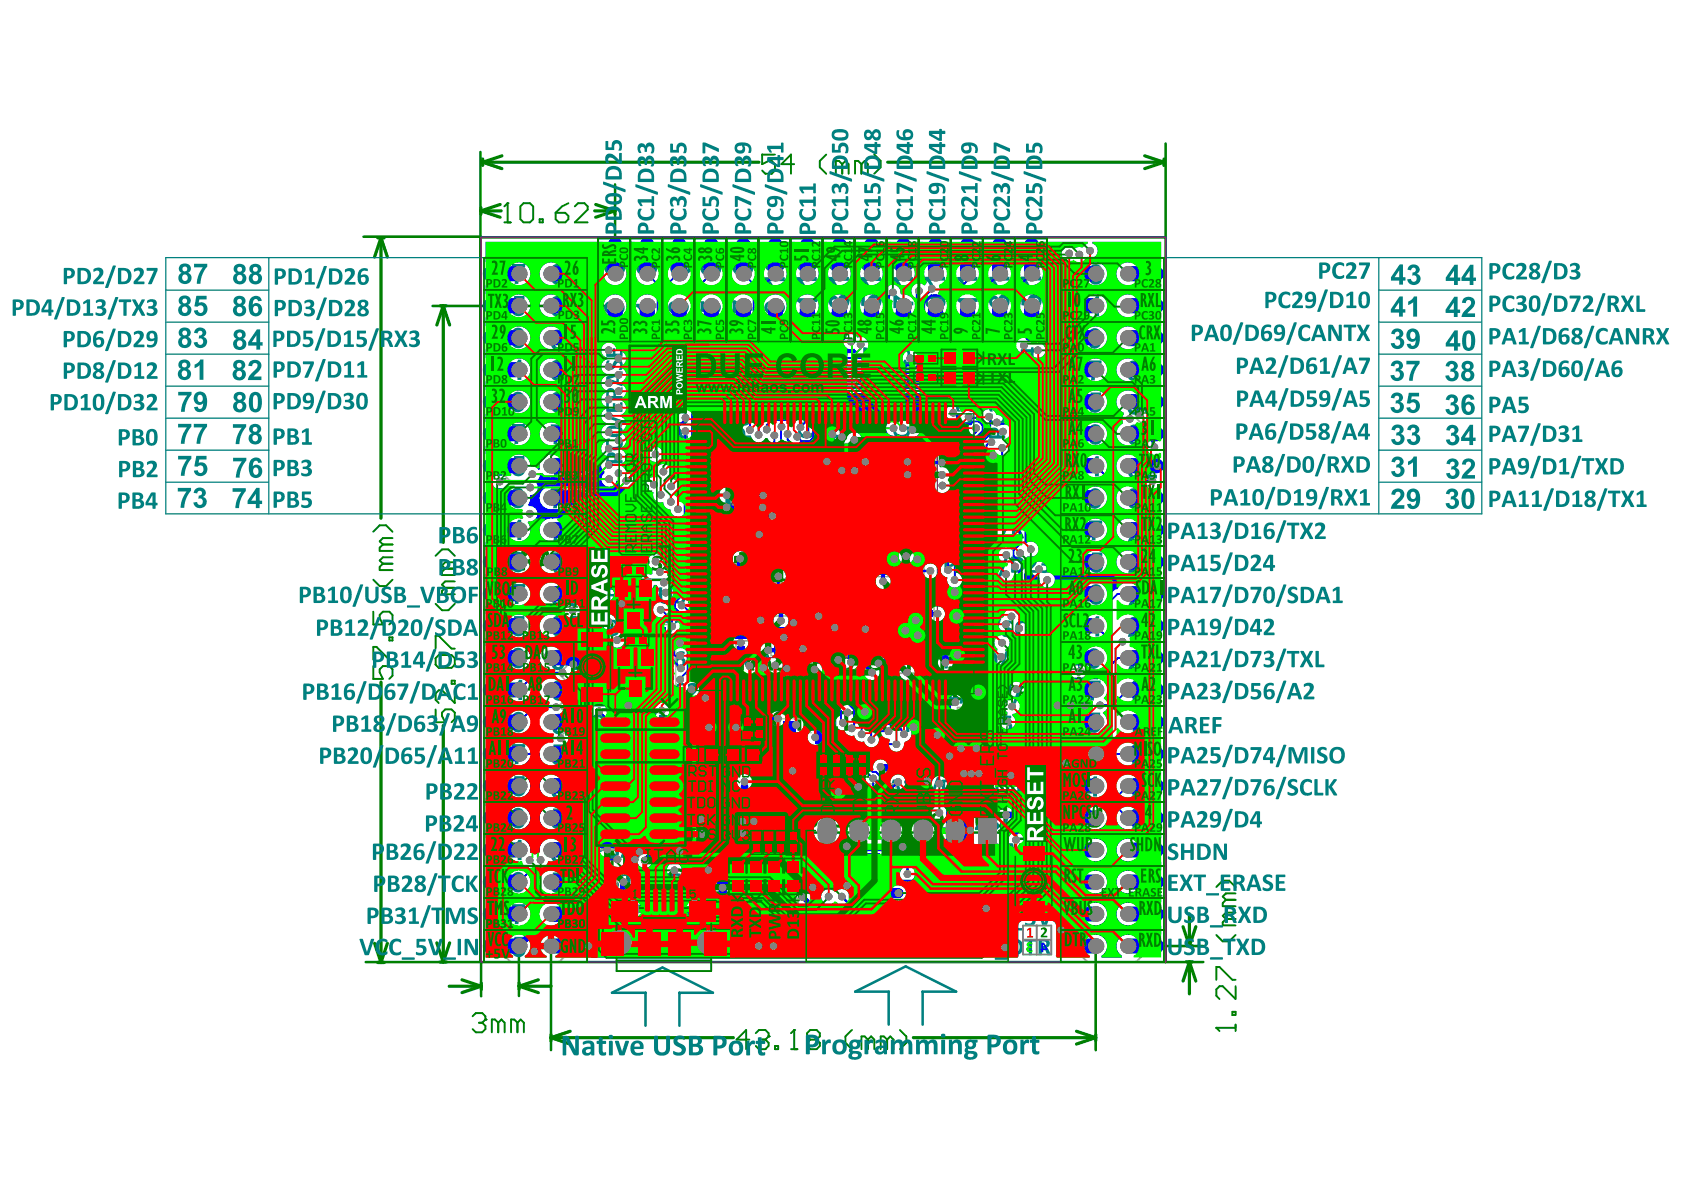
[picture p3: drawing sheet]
<svg xmlns="http://www.w3.org/2000/svg" width="297mm" height="210mm" viewBox="0 0 297 210" stroke-linecap="round" stroke-linejoin="round" font-family="sans-serif">
<g fill="none" stroke="#008000" stroke-width=".57">
<path d="M84.8 36.6v1.2M84.8 37.2h3.6M84.8 37.2l3.4 1.1M85.1 28.1v1.1M85.1 28.6l3.4 1.1M85.1 28.6h48.8M88.2 36.1l-3.4 1.1M88.5 27.5l-3.4 1.1M104.9 37.2h3.6M105.1 36.1l3.4 1.1M108.5 36.6v1.2M108.5 37.2l-3.4 1.1"/>
<path d="M156.6 28.6h48.7M201.9 27.5l3.4 1.1M205.3 28.1v1.1M205.3 28.6l-3.4 1.1M66.6 42h1.2M67.2 42l-1.1 3.3M67.2 42l1.1 3.3M67.2 42v49.4M77.6 53.9h1.1M78.2 53.9l1.1 3.4M78.2 53.9l-1.1 3.4M78.2 53.9v41.8"/>
<path d="M67.2 120.3v49.5M78.2 128v41.7M66.1 166.4l1.1 3.4M66.6 169.8h1.2M68.3 166.4l-1.1 3.4M77.1 166.3l1.1 3.4M77.6 169.7h1.1M79.2 174h5.7M79.3 166.3l-1.1 3.4M81.5 172.8l3.4 1.2M84.9 173.4v1.1M84.9 174l-3.4 1.1"/>
<path d="M91.6 173.4v1.1M91.6 174h5.6M91.6 174l3.4 1.1M95 172.8l-3.4 1.2M208.7 163.5l1.1 3.3M209.2 169.7h1.2M209.2 166.8h1.2M209.8 161.2v5.6M209.8 169.7v5.6M209.8 169.7l-1.1 3.4M209.8 169.7l1.1 3.4M210.9 163.5l-1.1 3.3"/>
<path d="M97.2 183l3.4 1.2M97.2 182.5v1.1M97.2 183h32.2M100.6 181.9l-3.4 1.1M161.1 183h32.2M189.9 181.9l3.4 1.1M193.3 182.5v1.1M193.3 183l-3.4 1.2"/>
</g>
<g fill="none" stroke="#008000" stroke-width=".44">
<path d="M84.7 26.8v15.1M108.5 32.5v15.8M205.6 25.3v144.4M64.1 41.8h20.8M76.3 54h32.2M84.7 41.9v127.8M84.9 41.9h120.7M89.7 102.3h62.8M100.9 110h7.1v14.4h-7.1zM103.7 106.4l1 2.7M104.7 102.4v6.7M105.7 106.4l-1 2.7"/>
<path d="M126.7 114.6v14.4M105.1 134.5h15.8v14.5h-15.8zM108.9 125.2h-3.6v3.6h15.6v-3.6h-15.7M121.7 127.3l1.7 .7M121.7 127.3h5M123.4 126.5l-1.7 .8M108 150.1v7.3h35M108 150.1l.7 1.8M108 150.1l-.7 1.8M123.9 146.9h70.7M161.5 146.9v8.8h16.8M175.6 154.7l2.7 1"/>
<path d="M178.3 155.7l-2.7 1.1M179.1 148h6.5v14.1h-6.5zM64.5 169.7h147.8M84.9 169.7v6M91.5 166.9v8.8M97.2 166.9v18.3M193.3 166.9v18.3M198.9 166.9h13.3"/>
</g>
<path d="M214.5 181.3h3.4M217.9 180.7v1.2" fill="none" stroke="#008000" stroke-width=".34"/>
<circle cx="214.5" cy="181.3" r=".17" fill="#008000"/>
<g fill="none" stroke="#008000" stroke-width=".34">
<path d="M214.5 156.5l1.2-1.2h1.1l1.1 1.2M216.2 158.7l-.5 .6v.5h2.2M216.2 158.7h1.7M217.9 157.6h-1.7l-.5 .6 .5 .5M83.4 179.3l.5-.6h1.2l.5 .6v.5M214.5 172.8v-2.2h.6l2.3 2.2h.5M214.5 164.9l1.2 1.2h1.1l1.1-1.2M216.2 162.1l-.5 .6v.5h2.2M216.2 162.1h1.7M217.4 178.5h.5v.5h-.5zM217.9 174v2.2l-2.2-2.2h-.6l-.6 .5v1.1l.6 .6M217.9 161h-1.7l-.5 .5 .5 .6"/>
<path d="M214.5 181.3l.6 .6"/>
</g>
<circle cx="85.6" cy="179.8" r=".17" fill="#008000"/>
<g fill="none" stroke="#008000" stroke-width=".34">
<path d="M65.8 93.8l1.2-1.1h1.1l1.1 1.1M67.5 96l-.5 .6v.6h2.2M67.5 99.4l-.5 .6v.6h2.2M67.5 99.4h1.7M67.5 96h1.7M69.2 98.3h-1.7l-.5 .6 .5 .5M69.2 94.9h-1.7l-.5 .6 .5 .5M76.8 98l1.2-1.1h1.1l1.1 1.1M80.2 99.2h-1.7l-.5 .5 .5 .6M65.8 107.9v2.3h1.7l-.5-1.2v-.5l.5-.6h1.2l.5 .6v1.1l-.5 .6M65.8 116.4v-2.3h.6l2.3 2.3h.5M65.8 117.5v2.3h1.7l-.5-1.2v-.5l.5-.6h1.2l.5 .6v1.1l-.5 .6"/>
<path d="M65.8 102.3l1.2 1.1h1.1l1.1-1.1M68.7 112.4h.5v.6h-.5zM76.8 114.4v-2.2h.6l2.3 2.2h.5M76.8 116.1l.6-.6h2.3l.5 .6v1.1l-.5 .6h-2.3l-.6-.6zM76.8 106.5l1.2 1.1h1.1l1.1-1.1M78.5 100.3l-.5 .6v.5h2.2M78.5 103.7l-.5 .6v.5h2.2M78.5 103.7h1.7M78.5 100.3h1.7M80.2 102.6h-1.7l-.5 .5 .5 .6M76.8 125.1v2.3h1.7l-.5-1.1v-.6l.5-.6h1.2l.5 .6v1.1l-.5 .6M79.7 120.1h.5v.5h-.5z"/>
<path d="M80.2 121.8v2.2l-2.2-2.2h-.6l-.6 .5v1.1l.6 .6M85.6 179.8l-.5 .6M84.5 180.4h.6M85.1 180.4l.5 .6v.5l-.5 .6h-1.2l-.5-.6M87.9 180.4l-.6-.6h-.5v2.3M87.9 180.4v1.7M87.9 180.4l.5-.6 .6 .6v1.7M91.3 180.4l-.6-.6h-.6v2.3M91.3 180.4v1.7M91.3 180.4l.5-.6 .6 .6v1.7M132.2 183.4h-2.3l1.7-1.7v3.4M133.3 182.2l.6-.5h1.1l.6 .5v.6"/>
</g>
<circle cx="135.6" cy="182.8" r=".17" fill="#008000"/>
<path d="M134.4 183.4h.6M135 183.4l.6 .5v.6l-.6 .6h-1.1l-.6-.6M135.6 182.8l-.6 .6M136.7 184.5h.6v.6h-.6zM139.5 185.1h1.2M140.1 181.7v3.4" fill="none" stroke="#008000" stroke-width=".34"/>
<circle cx="140.1" cy="181.7" r=".17" fill="#008000"/>
<g fill="none" stroke="#008000" stroke-width=".34">
<path d="M136.7 27.3h-2.3v1.7l1.2-.6h.5l.6 .6v1.1l-.6 .5h-1.1l-.6-.5M140.1 29h-2.3l1.7-1.7v3.3M145.7 27.3l-1.1 1.1v1.1l1.1 1.1M148.6 29l-.6-.6h-.6v2.2M148.6 29v1.6M148.6 29l.5-.6 .6 .6v1.6M151.9 29v1.6M151.9 29l-.5-.6h-.6v2.2M151.9 29l.6-.6 .6 .6v1.6M154.2 27.3l1.1 1.1v1.1l-1.1 1.1M140.1 181.7l-.6 .5M142.9 183.4l-.6-.6v-.6l.6-.5h1.1l.6 .5v.6l-.6 .6"/>
<path d="M142.9 183.4l-.6 .5v.6l.6 .6h1.1l.6-.6v-.6l-.6-.5M142.9 183.4h1.1M150.3 181.7l-1.2 1.1v1.1l1.2 1.2M153.1 183.4l-.6-.6h-.5v2.3M153.1 183.4v1.7M153.1 183.4l.5-.6 .6 .6v1.7M156.5 183.4l-.6-.6h-.6v2.3M156.5 183.4v1.7M156.5 183.4l.5-.6 .6 .6v1.7M158.7 181.7l1.2 1.1v1.1l-1.2 1.2"/>
</g>
<g fill="#008000">
<path d="M127.4 142.5h1.9v.5h-1.3v.9h1.1l.1 .2-.1 .3h-1.1v1h1.3v.5h-2z"/>
<path d="M130.1 142.8l.4-.3 .4-.1 .9 .3v.5l-.8-.2-.3 .1-.2 .2 .2 .3 .9 .5 .4 .5-.1 .8-.5 .5-.9 .1-.7-.3v-.5l1.1 .2 .3-.1 .1-.2-.1-.4-.9-.5-.4-.3-.1-.6z"/>
<path d="M132.6 142.5h2l-.1 .5h-1.2v.9h1l.1 .2-.1 .3h-1v1h1.2v.5h-1.9z"/>
<path d="M134.9 142.5l2.6 .1v.4l-.9 .1-.1 2.8-.6-.1v-2.7h-.9z"/>
<path d="M144.8 143.4h.5l.1 .4 .5-.5 .4 .2v.5h-.4l-.4 .4-.1 1.5h-.6z"/>
<path d="M149.6 143.6l.6-.3 .8 .2v.5l-.7-.2-.3 .3 .1 .2 .8 .3 .2 .3 .1 .5-.3 .4-.8 .2-.7-.2v-.5l.8 .2 .2-.1 .1-.2-.1-.2-.7-.3-.2-.2-.1-.4z"/>
<path d="M151.7 143.6l.7-.3 .8 .2v.5l-.7-.2-.3 .3 .1 .2 .8 .3 .2 .3v.5l-.2 .4-.8 .2-.7-.2v-.5l.8 .2 .2-.1 .1-.2-.1-.2-.7-.3-.2-.2-.1-.4z"/>
<path d="M155.2 142.8h.7v.6h.6v.5h-.6v1.4l.2 .1h.4v.4l-.1 .1-.7 .1-.4-.4-.1-1.7h-.3l-.1-.2 .1-.3h.3z"/>
<path d="M167.1 143.6l.6-.3 .8 .2v.5l-.7-.2-.3 .3 .2 .2 .7 .3 .2 .3 .1 .5-.3 .4-.8 .2-.7-.2v-.5l.8 .2 .2-.1 .1-.2-.1-.2-.7-.3-.2-.2-.1-.4z"/>
<path d="M172.1 142.8h.6v.6h.6v.5h-.6l.1 1.4 .1 .1h.4v.4l-.1 .1-.7 .1-.4-.4v-1.7h-.3l-.1-.2v-.3h.4z"/>
<path d="M175.2 142.8h.6l.1 .6h.6l-.1 .5h-.5v1.4l.1 .1h.5v.4l-.1 .1-.7 .1-.4-.4-.1-1.7h-.3l-.1-.2 .1-.3h.3z"/>
<path d="M177 142.3h.6l.1 1.4 .7-.4 .4 .1 .3 .2 .2 .7-.1 1.6h-.6v-1.7l-.2-.2-.2-.1-.5 .4-.1 1.6h-.6z"/>
<path d="M184 142.6l.7-.1 .4 .2 .9 2.2 .9-2.3 .3-.1 .7 .1 .1 3.3-.4 .1-.3-.2v-2.8l-1 2.8-.3 .2-.4-.1-1-2.9v2.9h-.6z"/>
<path d="M189 142.9l.5-.3 .5-.2 .7 .1 .4 .2-.1 .6-.7-.3-.7 .2-.2 .4-.1 .6 .1 .7 .4 .4 .6 .1 .7-.3v.4l-.1 .3-.6 .2h-.6l-.5-.2-.4-.4-.3-.4v-.9l.1-.6z"/>
<path d="M191.6 142.5l.7 .1v2.3l.2 .3 .5 .2 .5-.1 .2-.4 .1-2.3 .6-.1v2.4l-.4 .8-.5 .2-.7 .1-.5-.1-.5-.4-.2-.7z"/>
<path d="M127.9 114.9h1.9v.5h-1.3v.8h1.1l.1 .2-.1 .4h-1.1v.9h1.3v.6l-1.9-.1z"/>
<path d="M137 115.1l.4-.2 .5-.1 .8 .2v.5l-.8-.2-.3 .1-.1 .2 .1 .4 .9 .4 .4 .5-.1 .8-.5 .5-.8 .1-.8-.3 .1-.5 1 .3 .3-.2 .1-.2-.1-.3-.9-.5-.4-.4v-.6z"/>
<path d="M139.5 114.9h2l-.1 .5h-1.2v.8h1l.1 .2v.4h-1.1v.9h1.2l.1 .6-2-.1z"/>
<path d="M146.3 115.8l.5-.1v.4l.6-.4 .4 .1v.5h-.5l-.4 .4v1.6l-.6-.1z"/>
<path d="M151.3 115.1h.6v.6l.6 .1v.5h-.6l.1 1.3 .1 .2 .4-.1v.4l-.1 .2h-.7l-.4-.4v-1.6h-.4v-.3v-.3h.4z"/>
<path d="M156 116l.4-.3h.4l.8 .2-.1 .5-.6-.2a.64 .64 0 0 0-.6 .8l.1 .5 .3 .2 .3 .1 .5-.3 .1 .6-.9 .2-.4-.1-.4-.3-.2-.9v-.6z"/>
<path d="M158.2 115.1h.6l.1 .6 .6 .1-.1 .5h-.5v1.3l.2 .2 .4-.1v.4l-.1 .2h-.7l-.4-.4-.1-1.6h-.3l-.1-.3 .1-.3h.3z"/>
<path d="M164.3 115.8l.5-.1v.4l.8-.4h.4l.3 .2 .2 .6v1.7h-.6v-1.6l-.2-.2-.2-.2-.6 .4v1.6h-.6z"/>
<path d="M89.3 97.2h1.9v.5h-1.3v.9h1.1l.1 .2-.1 .3h-1.1v1h1.3v.5h-1.9z"/>
<path d="M98.4 97.5l.4-.3 .4-.1 .9 .3v.5l-.8-.2-.3 .1-.1 .2 .1 .3 .9 .5 .4 .4-.1 .9-.5 .5-.8 .1-.8-.3 .1-.5 1 .2 .3-.1 .1-.2-.1-.4-.9-.5-.4-.4v-.5z"/>
<path d="M100.9 97.2h2v.5h-1.3v.9h1l.1 .2v.3h-1.1v1h1.2l.1 .5h-2z"/>
<path d="M110.5 98.1h.5v.4l.5-.5 .5 .2-.1 .5h-.4l-.4 .4-.1 1.5-.6-.1z"/>
<path d="M115.2 98.3l.6-.3 .8 .2v.5l-.7-.2-.3 .2 .2 .2 .7 .4 .3 .3v.5l-.3 .4-.8 .2-.7-.2v-.5l.8 .2 .3-.1 .1-.2-.2-.2-.7-.3-.2-.2-.1-.4z"/>
<path d="M117.4 98.3l.6-.3 .8 .2v.5l-.7-.2-.3 .2 .1 .2 .8 .4 .2 .3 .1 .5-.3 .4-.8 .2-.7-.2v-.5l.8 .2 .2-.1 .1-.2-.1-.2-.7-.3-.2-.2-.1-.4z"/>
<path d="M120.9 97.5h.6v.6h.6v.5h-.6v1.3l.2 .2h.4v.4l-.1 .1-.7 .1-.4-.4-.1-1.7h-.3v-.2v-.3h.3z"/>
<path d="M126.9 97.2h1.9v.5h-1.3v.9h1.1l.1 .2-.1 .3h-1.1v1h1.3v.5h-1.9z"/>
<path d="M129.5 98.1h.5v.4l.6-.5 .4 .2v.5h-.5l-.3 .4-.1 1.5-.6-.1z"/>
<path d="M134.2 98.3l.8-.3 .6 .2v.5l-.7-.2-.3 .2 .1 .2 .8 .4 .3 .3-.1 .6-.3 .4-.8 .1-.6-.2v-.5l.8 .2 .2-.1 .1-.2-.1-.2-.7-.3-.2-.2-.1-.6z"/>
<path d="M140.4 97.2h1.8l.1 .1-.1 .4h-1.2v1h1.1l.1 .3-.1 .2h-1.1v1.3l-.1 .1-.6-.1z"/>
<path d="M142.9 97h.6v3.6h-.2l-.5-.1z"/>
<path d="M146.9 98.3l.6-.3 .9 .2-.1 .5-.6-.2-.3 .2 .1 .2 .7 .4 .3 .3v.5l-.3 .4-.8 .2-.6-.2v-.5l.7 .2 .3-.1 .1-.2-.2-.2-.6-.3-.3-.2-.1-.4z"/>
<path d="M149.1 97h.6v1.4l.4-.3 .4-.1 .4 .1 .3 .3 .1 .6v1.6h-.6l-.1-1.6-.1-.3-.3-.1-.5 .4v1.6h-.6z"/>
<path d="M124.3 142.5h1.4l.7 .3 .2 .4v.6l-.2 .3-.5 .2 .4 .4 .5 1.2h-.7l-.6-1.2-.4-.2h-.2v1.4h-.7zM124.9 143v1l.9-.2 .1-.3-.1-.3z"/>
<path d="M139.1 143.8a.45 .45 0 0 1 .9 0 .45 .45 0 0 1-.9 0zM139.1 145.6a.45 .45 0 0 1 .9 0 .45 .45 0 0 1-.9 0z"/>
<path d="M141.9 143.4h.5l.1 .4 .5-.4h.7l.4 .3 .2 .7-.1 .7-.2 .5-.3 .3-.5 .1-.6-.3v1.1l-.2 .1-.5-.1zM142.7 144.1l-.1 .2v.8l.3 .3h.4l.3-.5-.1-.8-.4-.2z"/>
<path d="M147 143.7l.3-.3 .5-.1 .6 .1 .3 .3 .2 .5v.6l-1.6 .1 .1 .4 .3 .2 1.1-.2v.5l-1.1 .2-.8-.3-.2-.4-.1-.7 .1-.5zM147.5 143.9l-.2 .5h1a.5 .5 0 0 0-.2-.5 .5 .5 0 0 0-.6 0z"/>
<path d="M157.2 143.7l.4-.3 .6-.1 .5 .1 .4 .3 .2 .4 .1 .6-.1 .5-.2 .5-.4 .2-.6 .1-.5-.1-.4-.2-.3-.5v-.6v-.5zM157.7 144l-.1 .6 .1 .6 .3 .2h.4l.3-.5-.1-.7-.3-.3z"/>
<path d="M161.3 142.5h1.4l.7 .3 .2 .4v.6l-.3 .3-.4 .2 .4 .4 .5 1.2h-.7l-.6-1.2-.4-.2h-.2v1.4h-.7zM161.9 143v1l.9-.2 .1-.3-.1-.3z"/>
<path d="M164.5 143.7l.3-.3 .5-.1 .6 .1 .3 .3 .2 .5v.6l-1.6 .1 .1 .4 .3 .2 1.1-.2v.5l-1.1 .2-.8-.3-.2-.4-.1-.7 .1-.5zM165 143.9l-.2 .5h1a.5 .5 0 0 0-.2-.5 .5 .5 0 0 0-.6 0z"/>
<path d="M169.4 143.7l.4-.3 .5-.1 .5 .1 .3 .3 .3 .5-.1 .6-1.6 .1 .1 .4 .3 .2 1.1-.2v.5l-1.1 .2-.7-.3-.3-.4v-.7v-.5zM169.9 143.9l-.2 .5h1.1a.5 .5 0 0 0-.3-.5 .5 .5 0 0 0-.6 0z"/>
<path d="M180.1 143.7l.4-.3 .5-.1 .5 .1 .4 .3 .2 .5v.6l-1.6 .1 .1 .4 .2 .2 1.1-.2v.5l-1 .2-.8-.3-.3-.4v-.7l.1-.5zM180.6 143.9l-.1 .5h1a.5 .5 0 0 0-.3-.5 .5 .5 0 0 0-.6 0z"/>
<path d="M130.6 114.9l1.4-.1 .7 .4 .2 .4v.5l-.3 .3-.4 .3 .4 .4 .4 1.2-.7-.1-.4-1.1-.5-.2h-.2v1.3h-.7zM131.2 115.4v.9l.8-.1 .2-.4-.1-.3z"/>
<path d="M134.4 114.9h.9l1.1 3.4-.7-.1-.2-.7h-1.3l-.3 .7h-.6zM134.8 115.5l-.5 1.5h1z"/>
<path d="M143.5 114.9h1.6l.4 .3 .2 .5v.6l-.3 .5-.4 .2-.9 .1v1.1l-.1 .1-.6-.1zM144.1 115.4v1.1h.7l.2-.4-.1-.5-.2-.2z"/>
<path d="M148.4 116l.4-.2 .6-.1h.5l.4 .3 .3 .4v.6l-.1 .6-.2 .4-.4 .2-.6 .1h-.5l-.4-.3-.3-.4v-.6v-.5zM149 116.3l-.2 .5v.7l.3 .3h.5l.3-.5-.1-.8-.3-.3z"/>
<path d="M153.2 116l.4-.2 .5-.1h.5l.4 .3 .2 .6v.5l-1.6 .1 .1 .4 .2 .2 1.2-.1v.5l-1.1 .1-.8-.3-.2-.4-.1-.6 .1-.5zM153.8 116.3l-.2 .4h1a.5 .5 0 0 0-.2-.5 .5 .5 0 0 0-.6 .1z"/>
<path d="M160 115.8l.5-.1 .2 .1-.1 2.5-.6-.1zM159.9 115a.4 .4 0 0 1 .8 0 .4 .4 0 0 1-.8 0z"/>
<path d="M161.5 116l.4-.2 .6-.1h.5l.4 .3 .3 .4v.6l-.1 .6-.2 .4-.4 .2-.6 .1h-.5l-.4-.3-.2-.4-.1-.6 .1-.5zM162.1 116.3l-.2 .5 .1 .7 .2 .3h.5l.3-.5v-.8l-.4-.3z"/>
<path d="M167.2 116.2a.41 .41 0 0 1 .8 0 .41 .41 0 0 1-.8 0zM167.2 117.9a.41 .41 0 0 1 .8 0 .41 .41 0 0 1-.8 0z"/>
<path d="M92 97.2h1.4l.7 .3 .2 .4v.5l-.3 .4-.4 .2 .4 .4 .4 1.2h-.7l-.5-1.2-.4-.2h-.2v1.4h-.7zM92.6 97.7v1l.8-.2 .2-.3-.1-.3z"/>
<path d="M95.8 97.2h.9l1.1 3.4h-.7l-.2-.8h-1.3l-.3 .8h-.6zM96.2 97.8l-.5 1.5h1z"/>
<path d="M104.8 98.5a.41 .41 0 0 1 .8 0 .41 .41 0 0 1-.8 0zM104.8 100.3a.41 .41 0 0 1 .8 0 .41 .41 0 0 1-.8 0z"/>
<path d="M107.5 98.1h.5l.1 .3 .5-.3h.7l.4 .3 .2 .6v.8l-.3 .5-.3 .3-.4 .1-.7-.3v1.1l-.2 .1-.5-.1zM108.3 98.8l-.1 .2v.7l.3 .4h.4l.3-.5-.1-.8-.4-.2z"/>
<path d="M112.6 98.4l.4-.3 .5-.1 .5 .1 .3 .2 .3 .6-.1 .6-1.6 .1 .1 .3 .3 .2 1.1-.1v.5l-1.1 .2-.8-.4-.2-.4-.1-.6 .1-.5zM113.1 98.6l-.2 .5h1a.5 .5 0 0 0-.2-.6 .5 .5 0 0 0-.6 .1z"/>
<path d="M122.8 98.4l.4-.3 .6-.1 .5 .1 .4 .3 .3 .4v.6l-.1 .5-.2 .4-.4 .3-.6 .1-.5-.1-.4-.2-.2-.5-.1-.6 .1-.5zM123.4 98.7l-.2 .5 .1 .6 .2 .3h.5l.3-.5v-.7l-.4-.3z"/>
<path d="M131.5 98.3l.9-.3 .5 .1 .4 .2 .1 .5v1.8h-.5v-.2l-.7 .3-.7-.2-.2-.6 .1-.4 .5-.3 .9-.1v-.2l-.1-.3-.2-.1-1 .2zM132 99.7l-.1 .2 .2 .3h.4l.3-.3v-.4z"/>
<path d="M136.5 98.3l.4-.2 .5-.1 .5 .1 .3 .2 .3 .6-.1 .6-1.5 .1 .1 .3 .2 .2 1.1-.1v.5l-1 .2-.8-.4-.3-.4v-.6v-.5zM137 98.6l-.1 .5h1a.5 .5 0 0 0-.3-.6 .5 .5 0 0 0-.6 .1z"/>
<path d="M144.2 98.3l1-.3 .4 .1 .4 .2 .2 .5v1.8h-.5l-.1-.2-.6 .3-.8-.2-.2-.6 .1-.4 .5-.3 .9-.1v-.2l-.1-.3-.2-.1-1 .2zM144.7 99.7v.3l.2 .2h.3l.3-.3v-.4z"/>
</g>
<path d="M89 39.2h1.1M89.5 35.8v3.4" fill="none" stroke="#008000" stroke-width=".34"/>
<circle cx="89.5" cy="35.8" r=".17" fill="#008000"/>
<path d="M89.5 35.8l-.5 .6M91.8 36.4l.6-.6h1.1l.5 .6v2.3l-.5 .5h-1.1l-.6-.5zM95.2 38.7h.5v.5h-.5zM98 37.5h1.7l.6 .6v.6l-.6 .5h-1.1l-.6-.5zM100.3 35.8l-1.2 .6-1.1 1.1M101.4 36.4l.6-.6h1.1l.6 .6v.6l-2.3 2.2h2.3" fill="none" stroke="#008000" stroke-width=".34"/>
<g fill="#008000">
<path d="M110.5 153.3h.7v2.5l-.3 .7-.7 .2-.4-.1-.1-.4 .1-.2 .5 .1 .1-.2z"/>
<path d="M111.6 153.3h2.6l-.1 .5h-.9v2.9l-.7-.1v-2.8h-.9z"/>
<path d="M118.2 153.6l.6-.3 .6-.1h.7l.5 .3v.5l-.9-.3-.8 .2-.3 .5-.1 .5v.6l.3 .4 .3 .2h.6l.3-.1v-.8h-.7v-.5h1.3l.1 .2-.1 1.6-.7 .2h-.8l-.5-.2-.5-.3-.3-.5-.1-.8 .2-.7z"/>
<path d="M122.7 153.3l.4-.1 .3 .1v3.3l-.2 .1-.5-.1z"/>
<path d="M124.1 154.1h.5v.4l.8-.4h.4l.3 .2 .2 .6v1.7h-.6v-1.6l-.2-.3-.2-.1-.6 .4v1.6h-.6z"/>
<path d="M127.1 153.5h.6l.1 .6 .6 .1-.1 .5h-.5v1.3l.2 .2 .4-.1v.4l-.1 .2h-.7l-.4-.4-.1-1.6h-.3l-.1-.3 .1-.3h.3z"/>
<path d="M131.7 154.1h.5v.4l.5-.4 .5 .1-.1 .5h-.4l-.4 .4v1.6l-.6-.1z"/>
<path d="M133.9 153.2l.7-.3 .4 .1v.2v.3h-.4l-.2 .2v.4h.5v.3v.3h-.5v1.9l-.2 .1-.5-.1v-1.9h-.3l-.1-.3 .1-.3h.3z"/>
<path d="M138.2 154.4l.4-.3h.5l.7 .2-.1 .5-.6-.2a.64 .64 0 0 0-.5 .8l.1 .5 .2 .2 .4 .1 .5-.3v.6l-1 .2-.3-.1-.4-.3-.2-.4v-.7z"/>
<path d="M136.1 121h.6v.3l.7-.4 .7 .2a.19 .19 0 0 0 .2 .2 .19 .19 0 0 0 .2-.2l.6-.2 .6 .3 .2 .6v1.7h-.6l-.1-1.7-.1-.2-.2-.1-.5 .4-.1 1.6h-.6v-1.7l-.2-.2-.2-.1-.5 .4v1.6h-.6z"/>
<path d="M143.2 121h.7l.6 1.9 .6-1.9h.6l-.8 2.5h-.9z"/>
<path d="M150.2 120.4h.6l.1 .6h.6l-.1 .5h-.5v1.3l.1 .2h.5v.4l-.1 .1h-.7l-.4-.3-.1-1.7h-.3l-.1-.2 .1-.3h.3z"/>
<path d="M152 119.9h.6l.1 1.3 .7-.3 .4 .1 .3 .2 .2 .7-.1 1.6h-.6v-1.6l-.1-.3-.3-.1-.5 .4-.1 1.6h-.6z"/>
<path d="M159.3 120.1h.4l.3 .1v2.4l-.2 .8-.7 .2-.5-.1v-.5l.1-.1 .4 .1 .2-.3z"/>
<path d="M160.7 121h.7v1.7l.1 .2 .3 .1 .5-.4v-1.6h.7v2.5h-.6v-.3l-.7 .4-.5-.1-.3-.2-.2-.6z"/>
<path d="M163.7 121h.5v.3l.8-.4 .6 .2a.19 .19 0 0 0 .2 .2 .19 .19 0 0 0 .2-.2l.6-.2 .7 .3 .1 .6v1.7h-.6v-1.7l-.2-.2-.2-.1-.5 .4-.1 1.6h-.6v-1.7l-.1-.2-.3-.1-.5 .4v1.6h-.6z"/>
<path d="M172 121h.7l.5 1.8 .5-1.8h.6l.5 1.8 .5-1.8h.6l-.7 2.5h-.8l-.4-1.6-.4 1.6h-.9z"/>
<path d="M177.7 121h.5l.1 .3 .5-.4 .4 .2v.5h-.5l-.3 .3-.1 1.6-.6-.1z"/>
<path d="M183.8 120.4h.6v.6h.6v.5h-.6v1.3l.2 .2h.4v.4l-.1 .1h-.7l-.4-.3-.1-1.7h-.3l-.1-.2 .1-.3h.3z"/>
<path d="M139.7 125.5h2.6v.5h-1v2.9l-.7-.1v-2.8h-.9z"/>
<path d="M142.8 125.5h1.9v.5h-1.3v.8h1.1l.1 .3-.1 .3h-1.1v.9h1.3v.6l-1.9-.1z"/>
<path d="M145.7 125.9l.5-.4 .5-.1 .7 .1 .3 .2v.6l-.8-.3-.6 .2-.2 .4-.1 .6 .1 .6 .4 .5h.5l.7-.2 .1 .4-.2 .2-.6 .2h-.7l-.4-.2-.4-.3-.2-.5-.1-.8 .1-.7z"/>
<path d="M148 125.5h2.6l-.1 .5h-.9v2.9l-.7-.1v-2.8h-.9z"/>
<path d="M152.3 125.8l.6-.1 .1 .6 .6 .1-.1 .5h-.5v1.3l.2 .2 .4-.1v.5l-.1 .1h-.7l-.4-.4-.1-1.6h-.3l-.1-.2 .1-.4h.3z"/>
<path d="M154.1 125.2l.7 .1v1.3l.7-.3 .4 .1 .3 .2 .2 .7-.1 1.6h-.6v-1.6l-.1-.3-.3-.1-.5 .3-.1 1.7h-.6z"/>
<path d="M161.1 125.5l1.8-.1 .1 .2-.1 .4h-1.1v.9h1l.1 .4-.1 .2h-1v1.3l-.1 .1-.6-.1z"/>
<path d="M163.6 125.2h.4l.2 .1v3.5l-.2 .1-.5-.1z"/>
<path d="M167.6 126.6l.7-.3 .8 .2v.4l-.7-.1-.3 .2 .1 .2 .7 .3 .3 .4v.5l-.3 .4-.7 .2-.7-.2v-.5l.7 .2 .3-.1 .1-.2-.1-.2-.7-.3-.3-.3-.1-.4z"/>
<path d="M169.8 125.2l.6 .1v1.3l.4-.2 .4-.1 .4 .1 .3 .3 .1 .6v1.6h-.6v-1.6l-.2-.3-.2-.1-.6 .3v1.7h-.6z"/>
<path d="M115.4 153.3h.9l1.2 3.4-.7-.1-.3-.7h-1.3l-.3 .7h-.6zM115.9 153.9l-.5 1.5h.9z"/>
<path d="M129.1 154.4l.4-.3h.5h.5l.3 .3 .3 .6-.1 .5-1.5 .1v.4l.3 .2 1.1-.1v.5l-1.1 .1-.7-.3-.3-.4v-.6v-.6zM129.6 154.7l-.1 .4h1a.5 .5 0 0 0-.3-.5 .5 .5 0 0 0-.6 .1z"/>
<path d="M135.4 154.3l.9-.2h.5l.4 .3 .1 .4v1.9h-.5v-.3l-.3 .3h-.5l-.6-.2-.2-.6 .2-.5 .5-.2h.8v-.4l-.3-.2-1 .2zM135.9 155.7l-.1 .3 .2 .2h.4l.3-.2v-.4z"/>
<path d="M140.5 154.4l.4-.3h.5h.5l.4 .3 .2 .6v.5l-1.6 .1 .1 .4 .2 .2 1.1-.1v.5l-1 .1-.8-.3-.3-.4v-.6l.1-.6zM141 154.7l-.1 .4h1a.5 .5 0 0 0-.3-.5 .5 .5 0 0 0-.6 .1z"/>
<path d="M130.4 120.1h1.4l.7 .3 .2 .4v.5l-.2 .4-.5 .2 .4 .4 .5 1.2h-.7l-.6-1.2-.3-.2h-.3v1.4h-.7zM131 120.6v1l.9-.2 .1-.3-.1-.3z"/>
<path d="M133.6 121.3l.3-.3 .5-.1 .6 .1 .3 .2 .3 .6-.1 .6-1.6 .1 .1 .3 .3 .2 1.1-.1v.5l-1.1 .2-.8-.4-.2-.4-.1-.6 .1-.5zM134.1 121.5l-.2 .5h1a.5 .5 0 0 0-.2-.6 .5 .5 0 0 0-.6 .1z"/>
<path d="M140.8 121.3l.4-.3 .5-.1 .6 .1 .4 .2 .2 .5 .1 .6-.1 .5-.3 .4-.4 .3-.5 .1-.6-.1-.4-.3-.2-.4-.1-.6 .1-.5zM141.3 121.6l-.2 .6 .1 .6 .3 .2h.5l.3-.5-.1-.7-.4-.4z"/>
<path d="M146.3 121.3l.4-.3 .5-.1 .5 .1 .3 .2 .3 .6-.1 .6-1.6 .1 .1 .3 .3 .2 1.1-.1v.5l-1.1 .2-.8-.4-.2-.4v-.6v-.5zM146.8 121.5l-.2 .5h1a.5 .5 0 0 0-.2-.6 .5 .5 0 0 0-.6 .1z"/>
<path d="M155.1 121.3l.4-.3 .5-.1 .5 .1 .4 .2 .2 .6v.6l-1.6 .1 .1 .3 .2 .2 1.1-.1v.5l-1 .2-.8-.4-.3-.4v-.6l.1-.5zM155.6 121.5l-.1 .5h1a.5 .5 0 0 0-.3-.6 .5 .5 0 0 0-.6 .1z"/>
<path d="M168.1 121h.5l.1 .3 .5-.3h.7l.4 .3 .2 .6v.8l-.3 .5-.3 .3-.4 .1-.7-.3v1.1l-.2 .1-.5-.1zM168.9 121.7l-.1 .2v.7l.3 .3 .4 .1 .3-.6-.1-.7-.4-.2z"/>
<path d="M176.4 121l.3-.1 .3 .2-.1 2.4-.6-.1zM176.3 120.2a.4 .4 0 0 1 .8 0 .4 .4 0 0 1-.8 0z"/>
<path d="M179.8 121.3l.4-.3 .5-.1 .5 .1 .4 .2 .2 .6v.6l-1.6 .1 .1 .3 .2 .2 1.2-.1v.5l-1.1 .2-.8-.4-.2-.4-.1-.6 .1-.5zM180.4 121.5l-.2 .5h1a.5 .5 0 0 0-.3-.6 .5 .5 0 0 0-.5 .1z"/>
<path d="M185.7 121.3l.4-.3 .6-.1 .5 .1 .4 .2 .3 .5v.6l-.1 .5-.2 .4-.4 .3-.6 .1-.5-.1-.4-.3-.3-.4v-.6l.1-.5zM186.2 121.6l-.1 .6 .1 .6 .3 .2h.4l.3-.5v-.7l-.4-.4z"/>
<path d="M130.4 125.5h1.6l.5 .3 .2 .5-.1 .6-.3 .5-.4 .2-.9 .1v1.1l-.1 .1-.6-.1zM131 126v1.2l.7-.1 .2-.4v-.5l-.2-.2z"/>
<path d="M133.3 125.5h1.4l.7 .3 .2 .4v.5l-.2 .4-.4 .2 .3 .4 .5 1.2-.7-.1-.5-1.1-.4-.2h-.3v1.3h-.6zM133.9 126v1l.9-.2 .1-.3-.1-.4z"/>
<path d="M136.6 125.9l.4-.3 .5-.2 1.1 .1a1.53 1.53 0 0 1 .8 1.5l-.1 1a1.66 1.66 0 0 1-1.5 1 1.66 1.66 0 0 1-1.6-1.1v-1.2zM137.2 126.2l-.3 .8 .1 1 .5 .3h.7l.3-.3 .2-.4v-.7l-.2-.5-.3-.4h-.3h-.4z"/>
<path d="M157.2 126.6l.4-.2 .5-.1 .5 .1 .4 .2 .2 .6v.5l-1.6 .1 .1 .4 .2 .2 1.2-.1v.5l-1.1 .1-.8-.3-.2-.4-.1-.6 .1-.5zM157.8 126.9l-.2 .5 1-.1a.5 .5 0 0 0-.3-.5 .5 .5 0 0 0-.5 .1z"/>
<path d="M164.9 126.5l1-.2h.5l.3 .3 .2 .4v1.9h-.5l-.1-.3-.3 .3-.4 .1-.7-.3-.2-.6 .2-.5 .6-.2h.7v-.4l-.2-.2-1.1 .2zM165.4 128v.3l.2 .2h.3l.3-.3v-.4z"/>
</g>
<g fill="none" stroke="#008000" stroke-width=".57">
<circle cx="104.4" cy="117.2" r="2.51"/>
<circle cx="182.4" cy="155.4" r="2.51"/>
</g>
<g fill="none" stroke="#008080" stroke-width=".22">
<path d="M29.3 51.2h18.1M29.3 56.8h18.1M47.4 45.4v45.2M84.9 45.4v-3.6h120.8v3.6M85.4 45.4v124.2h119.9v-124.2M85.4 56.8h18.1M85.4 51.1h18.1M111.2 42.2v18M116.8 42.2v18.1M122.5 42.2v18M128.1 42.2v18M133.8 42.2v18.1"/>
<path d="M139.4 42.2v18M145.1 42.1v18.1M150.7 42.2v18M156.4 42.1v18.1M162 42.1v18.1M167.7 42.1v18.1M173.3 42.1v18.1M179 42.1v18.1M187.1 56.8h18.1M187.1 51.1h18.1M243.2 45.4v45.2M243.2 56.8h18.1"/>
<path d="M243.2 51.2h18.1M29.3 79.4h18.1M29.3 62.5h18.1M29.3 68.1h18.1M29.3 73.8h18.1M47.4 79.4h.1M47.4 62.5h.1M85.4 73.7h18.1M85.4 68.1h18.1M103.5 79.3l-18.1 .1M103.5 62.4h-18.1M122.5 61.4h.1"/>
<path d="M139.4 61.4h.1M156.4 61.4h.1M173.3 61.4h.1M184.6 61.4h.1M184.6 60.2v-18.1h-79.1v18.2h79.1M187.1 73.7h18.1M187.1 68.1h18.1M205.2 79.3l-18.1 .1M205.2 62.4h-18.1M243.2 73.8h18.1M243.2 68.1h18.1M261.3 79.4h-18.1"/>
<path d="M261.3 62.5h-18.1M29.3 85.1h18.1M85.4 96.3h.1M85.4 96.3h18.1M85.4 85h18.1M103.5 90.6h-74.3v-45.2h74.3v124.2M187.1 90.6h74.3v-45.2h-74.3v124.2M187.2 96.3h18.1M187.2 85h18.1M187.2 99.6h.1M243.3 85.1h18M85.4 107.6h18.1"/>
<path d="M85.5 101.9h18M85.5 118.9h18.1M103.5 113.2l-18.1 .1M187.2 107.6h18.1M187.2 101.9h18.1M187.2 113.2h18.1M187.2 115.9v.1M187.2 118.9h18.1M85.4 135.8h18.1M85.5 124.5h18M103.6 130.2h-18.1M187.1 135.8h18.1"/>
<path d="M187.2 124.5h18.1M187.2 132.3h.1M187.2 130.2h18.1M85.4 141.5h18.1M85.4 158.4h18.1M85.4 152.8h18.1M103.5 147.1h-18.1M187.1 141.5h18.1M187.1 147.1h18.1M187.1 158.4h18.1M187.2 152.8h18.1M187.2 148.6h.1"/>
<path d="M103.5 164l-18.1 .1M187.2 164h18.1M187.2 165h.1"/>
</g>
<path d="M156.8 174.9v5.8M156.8 174.9h.1M156.8 174.9h-6l9-4.4 8.9 4.4h-6v5.8M113.9 180.9v-5.8h-6l9-4.4 8.9 4.4h-6v5.8" fill="none" stroke="#008080" stroke-width=".44"/>
<g fill="#008080">
<path d="M189.2 166l.6-.4 .4-.5h.6v3.6h-.7v-2.6l-.9 .5z"/>
<path d="M201.7 165.4l.4-.3h.6l.5 .1 .3 .4 .2 .4-.1 .6-1.3 1.4h1.4v.7h-2.4l.2-.7 1.3-1.5 .2-.4a.48 .48 0 0 0-.5-.5 .48 .48 0 0 0-.5 .6l-.7-.1z"/>
<path d="M146.9 36.9h.5l-.2 .6 .2 .5 .3 .2 .6 .1 .4-.1 .3-.2 .2-.5-.3-.6 .5-.1 .3 .6-.2 .9-.3 .4-.6 .2h-.7l-.6-.2-.4-.3-.2-.5v-.6z"/>
<path d="M146.7 35.2l2.5-.1v-.5h.4v1.7h-.4v-.6h-1.9l.3 .6h-.4l-.5-.6z"/>
<path d="M146.9 32.6l.3-.2h.5l.3 .2 .1 .3 .4-.5h.7l.2 .2 .2 .4-.1 1.1-.1 .1-.4-.1 .2-.8-.1-.3-.3-.1-.3 .3-.2 .7h-.4l-.1-.8h-.5l-.1 .4 .2 .6h-.4l-.3-.8z"/>
<path d="M146.4 30.2l3.8 1.3 .1 .5-3.9-1.3z"/>
<path d="M146.8 25.4h.4v1h.7v-.7l.3-.4 .5-.1 .5 .1 .3 .3 .1 .4-.1 1h-.5l.2-.9-.1-.2-.3-.1h-.3l-.2 .3v.8h-1.5z"/>
<path d="M169.7 36.9h.5l-.2 .6 .2 .5 .3 .2 .6 .1 .5-.1 .3-.2 .1-.5-.2-.6 .4-.1 .3 .6-.1 .9-.4 .4-.5 .2h-.8l-.5-.2-.4-.3-.3-.5 .1-.6z"/>
<path d="M169.7 34.9l.5-.2 .5 .1 1.3 1v-1.1l.4-.1v1.8l-.4 .1-1.1-.9-.5-.2-.3 .1-.1 .2 .3 .7h-.5l-.3-.8z"/>
<path d="M169.6 32.9l2.4-.1v-.5h.4v1.7h-.4v-.6h-1.9l.3 .6h-.4l-.4-.7z"/>
<path d="M169.2 30.2l3.8 1.3 .1 .5-3.9-1.3z"/>
<path d="M53.3 86.7l1.5 .1v.4h-1.1v.6l.9 .1 .4 .4-.1 .8-.5 .4-.6 .1-.6-.2v-.4l.9 .1 .2-.1 .1-.3v-.2l-.2-.2-.9-.1z"/>
<path d="M90.3 159.5h2.4v.5l-.6 .8-.4 .8-.2 1.4h-.7v-.5l.3-1 .8-1.4h-1.6z"/>
<path d="M87.4 91.7h2.4v.5l-.6 .8-.4 .8-.2 1.4h-.7l.1-.4 .2-1.1 .8-1.3h-1.6z"/>
<path d="M90.4 92.6l.6-.4 .4-.5h.5v3.5h-.6v-2.5l-.9 .5z"/>
<path d="M177.5 132.4l.5-.3 .5-.1 1 .3v.4l-.8-.2-.6 .2-.3 .3-.1 .5 .3 .7 .3 .2 .4 .1 .3-.1v-.7h-.6v-.4h1.1v1.5l-1.2 .2-.9-.5-.2-.4-.1-.6 .1-.6z"/>
<path d="M180.2 132.1h.5l.3 .1 1 1.9v-2h.5v2.8h-.5l-.2-.1-1.1-2.1v2.2h-.5z"/>
<path d="M235.3 46.6l.5-.3 .4-.1 .9 .3-.1 .5-.6-.3-.5 .2-.3 .8 .1 .6 .3 .3 .5 .1 .6-.2-.1 .5-1 .2-.4-.1-.4-.4-.2-1 .1-.6z"/>
<path d="M237.5 46.5l.9-.3 .4 .1 .3 .3 .1 .4-.1 .5-1 1.2h1.2v.5l-1.9-.1 .1-.4 .9-1.1 .1-.5-.1-.2-.2-.1-.7 .2z"/>
<path d="M239.7 46.3h1.8l.1 .1v.5l-1.1 2.3-.5-.1 1-2.3h-1.2z"/>
<path d="M265.4 46.8l.4-.3 .4-.1 .9 .2-.1 .5-.6-.3-.5 .2-.3 .9 .1 .5 .3 .4h.5l.6-.2-.1 .5-1 .2-.4-.1-.4-.4-.2-1 .1-.6z"/>
<path d="M267.5 46.6l.9-.2 .4 .1 .3 .2 .1 .4-.1 .5-1 1.2h1.2v.5l-1.8-.1v-.4l.9-1 .1-.6-.1-.2-.2-.1-.7 .2z"/>
<path d="M273.2 46h.4l.1 .1-1.3 3.8h-.5z"/>
<path d="M277 46.6l.8-.2h.5l.3 .3v.7l-.5 .4 .4 .1 .3 .4-.1 .5-.3 .3-.8 .2-.7-.2v-.4l.8 .2 .3-.2 .1-.2-.2-.4-.8-.2 .1-.3 .7-.1 .1-.5-.4-.2-.6 .2z"/>
<path d="M31.4 86.1h2.3v.5l-.6 .8-.3 .8-.3 1.4h-.7l.1-.5 .3-1.1 .7-1.3h-1.5z"/>
<path d="M34.4 86.3l.6-.3h.5l.6 .3 .2 .5-.1 .5-.4 .4 .4 .2 .2 .4v.5l-.2 .4-.7 .4-.8-.1-.4-.3-.2-.6h.7a.55 .55 0 0 0 .6 .4 .55 .55 0 0 0 .4-.7 .55 .55 0 0 0-.7-.4l-.1 .1 .1-.6a.44 .44 0 0 0 .6-.3 .44 .44 0 0 0-.5-.5 .44 .44 0 0 0-.4 .4l-.6-.1z"/>
<path d="M31.4 69.1h2.4v.5l-.6 .8-.4 .8-.2 1.4h-.7l.1-.4 .2-1.1 .8-1.4h-1.6z"/>
<path d="M31.4 74.8h2.4v.5l-.6 .8-.4 .8-.2 1.4h-.7v-.5l.3-1.1 .8-1.3h-1.6z"/>
<path d="M34.2 74.8h2.3v.5l-.6 .8-.3 .8-.3 1.4h-.6v-.5l.3-1.1 .7-1.3h-1.5z"/>
<path d="M34.5 58.1l.4-.3h.7l.5 .3 .3 .5-.1 .5-.4 .3 .4 .2 .2 .5v.4l-.2 .5-.7 .4-.8-.1-.4-.4-.2-.5 .6-.1a.55 .55 0 0 0 .7 .4 .55 .55 0 0 0 .4-.6 .55 .55 0 0 0-.7-.4h-.1v-.5a.44 .44 0 0 0 .6-.3 .44 .44 0 0 0-.4-.6 .44 .44 0 0 0-.4 .5l-.7-.1z"/>
<path d="M34.6 52.2h1.8v.6h-1.2l-.2 .6 .7-.1 .6 .4 .3 .7-.2 .8-.7 .5h-.8l-.5-.4-.2-.5 .7-.1a.55 .55 0 0 0 .7 .4 .55 .55 0 0 0 .3-.8 .57 .57 0 0 0-.5-.4 .57 .57 0 0 0-.6 .2l-.5-.1z"/>
<path d="M53.3 76l.7-.4h.5v2.4h.5v.4h-1.7v-.4h.6v-1.9l-.6 .3z"/>
<path d="M90.8 165.3h1.8v.6h-1.3l-.1 .6 .6-.1 .6 .3 .3 .8-.2 .8-.7 .5-.8-.1-.4-.3-.3-.5 .7-.1a.55 .55 0 0 0 .7 .4 .55 .55 0 0 0 .3-.8 .57 .57 0 0 0-.4-.5 .57 .57 0 0 0-.6 .3l-.6-.1z"/>
<path d="M87.9 142.6h1.8v.6h-1.3l-.1 .6 .7-.1 .6 .3 .3 .8-.2 .8-.7 .5-.8-.1-.5-.3-.2-.5 .7-.1a.55 .55 0 0 0 .7 .4 .55 .55 0 0 0 .3-.8 .57 .57 0 0 0-.5-.5 .57 .57 0 0 0-.6 .3l-.5-.1z"/>
<path d="M90.5 142.8l.5-.3h.7l.4 .3 .3 .5-.1 .5-.4 .4 .4 .2 .3 .4-.1 .5-.2 .4-.6 .4-.8-.1-.5-.3-.2-.6h.7a.55 .55 0 0 0 .7 .4 .55 .55 0 0 0 .3-.7 .55 .55 0 0 0-.7-.4l-.1 .1 .1-.6a.44 .44 0 0 0 .6-.3 .44 .44 0 0 0-.4-.5 .44 .44 0 0 0-.5 .4l-.6-.1z"/>
<path d="M87.9 148.2h1.8v.6h-1.3l-.1 .6h.7l.6 .3 .3 .7-.2 .8-.7 .5h-.8l-.5-.3-.2-.6 .7-.1a.55 .55 0 0 0 .7 .4 .55 .55 0 0 0 .3-.8 .57 .57 0 0 0-.5-.4 .57 .57 0 0 0-.6 .2h-.5z"/>
<path d="M90.4 149l.6-.3 .4-.6h.6v3.6h-.7v-2.6l-.9 .6z"/>
<path d="M88 125.6h1.8v.7h-1.3l-.1 .6 .7-.1 .6 .3 .3 .7-.2 .9-.7 .4h-.8l-.5-.3-.2-.6h.7a.55 .55 0 0 0 .7 .4 .55 .55 0 0 0 .3-.8 .57 .57 0 0 0-.5-.5 .57 .57 0 0 0-.6 .2h-.5z"/>
<path d="M88 131.3h1.8v.6h-1.3l-.1 .6 .7-.1 .6 .4 .2 .7-.2 .8-.7 .5h-.8l-.4-.4-.3-.5 .7-.1a.55 .55 0 0 0 .8 .4 .55 .55 0 0 0 .2-.8 .57 .57 0 0 0-.4-.5 .57 .57 0 0 0-.6 .3l-.6-.1z"/>
<path d="M90.3 131.3h2.3v.5l-.5 .8-.4 .8-.3 1.4h-.6v-.5l.4-1.2 .7-1.2h-1.6z"/>
<path d="M90.3 103h2.3v.5l-.5 .8-.4 .8-.2 1.4h-.7v-.4l.3-1.1 .8-1.3h-1.6z"/>
<path d="M90.7 108.7h1.8v.6h-1.3l-.1 .6 .7-.1 .6 .4 .3 .7-.3 .8-.6 .5h-.8l-.5-.4-.2-.5 .6-.1a.55 .55 0 0 0 .8 .4 .55 .55 0 0 0 .2-.8 .57 .57 0 0 0-.4-.4 .57 .57 0 0 0-.6 .2l-.6-.1z"/>
<path d="M90.5 114.6l.5-.3h.7l.4 .2 .3 .6-.1 .5-.4 .3 .4 .2 .3 .4v.5l-.3 .5-.6 .4-.8-.1-.5-.4-.2-.5 .7-.1a.55 .55 0 0 0 .7 .4 .55 .55 0 0 0 .3-.6 .55 .55 0 0 0-.7-.4h-.1l.1-.5a.44 .44 0 0 0 .6-.3 .44 .44 0 0 0-.4-.6 .44 .44 0 0 0-.5 .5l-.6-.1z"/>
<path d="M87.4 86.1h2.4v.5l-.6 .8-.4 .8-.2 1.4h-.7l.1-.5 .2-1 .8-1.4h-1.6z"/>
<path d="M90.5 86.4l.4-.3h.7l.5 .3 .3 .4-.1 .5-.4 .4 .4 .2 .2 .4v.5l-.2 .5-.7 .3-.8-.1-.4-.3-.2-.5 .6-.1a.55 .55 0 0 0 .7 .4 .55 .55 0 0 0 .4-.7 .55 .55 0 0 0-.7-.3h-.1v-.6a.44 .44 0 0 0 .6-.3 .44 .44 0 0 0-.4-.5 .44 .44 0 0 0-.4 .5l-.7-.1z"/>
<path d="M87.5 74.8h2.3v.5l-.6 .8-.3 .8-.3 1.4h-.6v-.5l.3-1 .7-1.4h-1.5z"/>
<path d="M90.3 74.8h2.3v.5l-.6 .8-.4 .8-.2 1.4h-.7l.1-.5 .2-1 .8-1.4h-1.5z"/>
<path d="M87.5 69.1h2.4v.5l-.6 .9-.4 .8-.2 1.4h-.7v-.5l.3-1.1 .8-1.3h-1.6z"/>
<path d="M90.7 52.2h1.8v.6h-1.3l-.1 .7 .7-.1 .6 .3 .3 .7-.2 .8-.7 .5h-.8l-.5-.3-.2-.6 .7-.1a.55 .55 0 0 0 .7 .5 .55 .55 0 0 0 .3-.8 .57 .57 0 0 0-.5-.5 .57 .57 0 0 0-.6 .2h-.5z"/>
<path d="M90.5 58.1l.5-.3h.7l.5 .3 .2 .5-.1 .5-.4 .4 .5 .2 .2 .4v.4l-.3 .5-.6 .4-.8-.1-.5-.3-.2-.6h.7a.55 .55 0 0 0 .7 .4 .55 .55 0 0 0 .4-.7 .55 .55 0 0 0-.8-.4l-.1 .1 .1-.6a.44 .44 0 0 0 .6-.3 .44 .44 0 0 0-.4-.5 .44 .44 0 0 0-.5 .4l-.6-.1z"/>
<path d="M105.1 166.2l.5-.3 .4-.1h.6l.5 .2v.5l-.8-.2-.6 .1-.3 .4-.1 .5 .2 .7 .3 .2 .5 .1 .2-.1v-.7h-.5l-.1-.4h1.2v1.5l-1.3 .1-.8-.4-.2-.4-.1-.7 .1-.5z"/>
<path d="M107.8 165.9l.5-.1 .3 .1 1 2v-2h.5l-.1 2.8h-.5l-.2-.1-1.1-2.1 .1 2.1-.6 .1z"/>
<path d="M109.6 93.2h1.7l.2 .1-.1 .5-1.1 2.3-.5-.1 1-2.3h-1.2z"/>
<path d="M112.2 53.6h3.6v.7h-2.6l.5 .8h-.6l-.3-.6-.6-.4z"/>
<path d="M129.2 53h.5l.8 .6 .8 .3 1.4 .3v.6l-1.5-.3-1.4-.8v1.6h-.6z"/>
<path d="M118.2 53.4l.6-.2 .4 .1 .3 .4 .2-.5 .4-.2h.3l.6 .2 .4 .6v.9l-.3 .4-.6 .3-.1-.7a.55 .55 0 0 0 .4-.7 .55 .55 0 0 0-.7-.4 .55 .55 0 0 0-.3 .7v.2l-.5-.1a.44 .44 0 0 0-.4-.6 .44 .44 0 0 0-.5 .4 .44 .44 0 0 0 .5 .5l-.1 .6-.5-.2-.3-.3-.1-.7z"/>
<path d="M123.6 53.1h.6v1.3l.6 .1-.1-.6 .4-.6 .7-.3 .8 .2 .5 .7v.8l-.4 .4-.5 .3-.1-.7a.55 .55 0 0 0 .4-.7 .55 .55 0 0 0-.8-.3 .57 .57 0 0 0-.5 .4 .57 .57 0 0 0 .3 .6l-.1 .6-1.8-.4z"/>
<path d="M146.2 58.1h3.6v.7h-2.6l.5 .9h-.6l-.4-.6-.5-.4z"/>
<path d="M146.5 52.5l.4-.3 .3-.1 .4 .2 .3 .4 .2-.5 .3-.2h.4l.4 .1 .3 .3 .3 .4-.1 .9-.3 .4-.6 .2v-.6a.55 .55 0 0 0 .4-.7 .55 .55 0 0 0-.7-.4 .55 .55 0 0 0-.4 .7l.1 .2-.6-.1a.44 .44 0 0 0-.3-.6 .44 .44 0 0 0-.5 .4 .44 .44 0 0 0 .4 .5l-.1 .6-.5-.2-.3-.3-.1-.7z"/>
<path d="M140.5 58.1h3.6v.7h-2.6l.6 .9h-.7l-.3-.6-.6-.4z"/>
<path d="M140.5 52.6h3.6v.7h-2.6l.6 .9h-.7l-.3-.6-.6-.4z"/>
<path d="M141.2 36.9h.5l-.2 .7 .1 .5 .4 .2h.5h.5l.3-.3 .1-.5-.2-.6h.5l.2 .6-.1 .8-.3 .4-.6 .2-.7 .1-.6-.2-.4-.4-.2-.5v-.6z"/>
<path d="M141 35.2h2.4l.1-.5h.4v1.7h-.4l-.1-.6h-1.8l.3 .6h-.4l-.5-.7z"/>
<path d="M141 32.9h2.4l.1-.5h.4v1.7l-.4-.1-.1-.5h-1.8l.3 .5-.4 .1-.5-.7z"/>
<path d="M163.1 58.1h3.6v.7h-2.5l.5 .8h-.6l-.4-.6-.6-.4z"/>
<path d="M157.5 58.1h3.6v.7h-2.6l.5 .9h-.6l-.3-.6-.6-.4z"/>
<path d="M157.6 52h.5l.8 .6 .8 .4 1.4 .2v.7l-1.5-.3-1.4-.8v1.6h-.6z"/>
<path d="M180.1 58.1h3.6v.6h-2.6l.5 .9h-.6l-.3-.6-.6-.4z"/>
<path d="M180.1 55.3h3.6v.7h-2.6l.5 .8h-.6l-.3-.6-.6-.4z"/>
<path d="M180.2 52h.6v1.3l.6 .1-.1-.7 .4-.5 .7-.3 .8 .2 .5 .7v.8l-.4 .4-.5 .3-.1-.7a.55 .55 0 0 0 .4-.8 .55 .55 0 0 0-.8-.2 .57 .57 0 0 0-.5 .4 .57 .57 0 0 0 .3 .6l-.1 .6-1.8-.4z"/>
<path d="M174.5 58.1h3.5v.7h-2.5l.5 .8h-.6l-.4-.6-.5-.4z"/>
<path d="M174.5 55.3h3.5v.7h-2.5l.5 .9h-.6l-.4-.6-.5-.4z"/>
<path d="M174.7 52.4l.4-.3h.3l.4 .2 .3 .3 .2-.4 .3-.2h.4l.5 .1 .3 .2 .2 .5v.8l-.3 .5-.6 .2-.1-.6a.55 .55 0 0 0 .4-.7 .55 .55 0 0 0-.7-.4 .55 .55 0 0 0-.3 .7v.1h-.5a.44 .44 0 0 0-.4-.6 .44 .44 0 0 0-.5 .4 .44 .44 0 0 0 .5 .4l-.1 .7-.5-.2-.3-.3-.1-.7z"/>
<path d="M198.9 143.6l.6-.4 .4-.5h.5v3.6h-.7v-2.6l-.8 .5z"/>
<path d="M189.2 148.2h2.4v.5l-.6 .8-.4 .8-.2 1.4h-.7v-.5l.3-1 .8-1.4h-1.6z"/>
<path d="M189.2 126.5l.6-.3 .4-.6h.6v3.6h-.7v-2.6l-.9 .6z"/>
<path d="M192.3 125.7h1.8v.6h-1.3l-.1 .6h.6l.6 .3 .3 .7-.2 .8-.7 .5h-.8l-.4-.3-.3-.6 .7-.1a.55 .55 0 0 0 .7 .4 .55 .55 0 0 0 .3-.8 .57 .57 0 0 0-.5-.4 .57 .57 0 0 0-.5 .2h-.6z"/>
<path d="M198.9 126.9l.6-.4 .4-.5h.6v3.5h-.7v-2.5l-.9 .5z"/>
<path d="M198.8 132.2l.6-.3 .4-.6h.6v3.6h-.7v-2.6l-.9 .6z"/>
<path d="M189.3 115.2l.6-.3 .4-.6h.5v3.6h-.6v-2.5l-.9 .5z"/>
<path d="M199.4 115l.4-.3h.6l.5 .1 .3 .4 .2 .4-.1 .6-1.3 1.4h1.4v.7h-2.4l.2-.7 1.4-1.5 .1-.4a.48 .48 0 0 0-.5-.4 .48 .48 0 0 0-.5 .5l-.6-.1z"/>
<path d="M189.7 109l.4-.2 .6-.1 .5 .2 .3 .3 .2 .4-.1 .6-1.3 1.4h1.4v.7h-2.4l.2-.7 1.4-1.5 .1-.4a.48 .48 0 0 0-.5-.4 .48 .48 0 0 0-.5 .5h-.6z"/>
<path d="M192.3 109.6l.6-.4 .4-.5h.6v3.6h-.7v-2.6l-.9 .5z"/>
<path d="M199.3 109.1l.5-.3h.5l.5 .1 .4 .3 .1 .5-.1 .5-1.2 1.5h1.3v.6h-2.4l.3-.7 1.3-1.4 .2-.4a.48 .48 0 0 0-.6-.5 .48 .48 0 0 0-.4 .6l-.7-.1z"/>
<path d="M202.1 109.1l.5-.3h.5l.5 .1 .4 .3 .1 .5-.1 .5-1.2 1.5h1.3v.6h-2.4l.3-.7 1.3-1.4 .1-.4a.48 .48 0 0 0-.5-.5 .48 .48 0 0 0-.4 .6l-.7-.1z"/>
<path d="M199.4 103.7l.5-.3h.5l.5 .1 .4 .4 .1 .4-.1 .6-1.2 1.4h1.3v.7h-2.4l.3-.7 1.3-1.5 .1-.4a.48 .48 0 0 0-.5-.4 .48 .48 0 0 0-.4 .5l-.7-.1z"/>
<path d="M189.7 103.3l.5-.2h.5l.5 .1 .4 .3 .1 .5-.1 .5-1.2 1.5h1.3v.6h-2.4l.3-.7 1.3-1.4 .1-.4a.48 .48 0 0 0-.5-.5 .48 .48 0 0 0-.4 .6l-.7-.1z"/>
<path d="M192.5 103.4l.5-.3h.6l.5 .2 .3 .5-.1 .6-.4 .3 .4 .2 .2 .4v.5l-.2 .5-.7 .4-.8-.1-.4-.4-.2-.5 .6-.1a.55 .55 0 0 0 .7 .4 .55 .55 0 0 0 .4-.7 .55 .55 0 0 0-.7-.3h-.2l.1-.5a.44 .44 0 0 0 .6-.4 .44 .44 0 0 0-.4-.5 .44 .44 0 0 0-.5 .5l-.6-.1z"/>
<path d="M189.6 92.1l.5-.3h.5l.5 .1 .4 .3 .1 .5-.1 .5-1.2 1.5h1.3v.6h-2.4l.3-.7 1.3-1.4 .1-.4a.48 .48 0 0 0-.5-.5 .48 .48 0 0 0-.4 .6l-.7-.1z"/>
<path d="M192.1 91.8h2.3v.5l-.6 .8-.3 .8-.3 1.4h-.6v-.4l.3-1.1 .7-1.4h-1.5z"/>
<path d="M199.3 92.4l.5-.2 .5-.1 .5 .2 .4 .3 .1 .4-.1 .6-1.2 1.4h1.3v.7h-2.4l.3-.7 1.3-1.5 .1-.4a.48 .48 0 0 0-.5-.4 .48 .48 0 0 0-.4 .5h-.7z"/>
<path d="M189.6 86.4l.5-.2 .5-.1 .5 .2 .4 .3 .1 .4-.1 .6-1.2 1.5h1.3v.6h-2.4l.3-.7 1.3-1.4 .1-.5a.48 .48 0 0 0-.5-.4 .48 .48 0 0 0-.4 .5h-.7z"/>
<path d="M199.4 97.8l.5-.3h.5l.5 .1 .3 .3 .2 .5-.1 .5-1.3 1.5h1.4v.6h-2.4l.2-.7 1.4-1.4 .1-.4a.48 .48 0 0 0-.5-.5 .48 .48 0 0 0-.4 .6l-.7-.1z"/>
<path d="M189.7 97.7l.5-.2 .5-.1 .5 .2 .4 .3 .1 .4-.1 .6-1.2 1.4h1.3v.7h-2.4l.3-.7 1.3-1.4 .1-.5a.48 .48 0 0 0-.5-.4 .48 .48 0 0 0-.4 .5h-.7z"/>
<path d="M192.6 97.5h1.8v.6h-1.3l-.1 .6 .7-.1 .6 .4 .3 .7-.2 .8-.7 .5h-.8l-.5-.4-.2-.5 .7-.1a.55 .55 0 0 0 .7 .4 .55 .55 0 0 0 .3-.8 .57 .57 0 0 0-.5-.5 .57 .57 0 0 0-.6 .3l-.5-.1z"/>
<path d="M199.2 86.4l.5-.3h.6l.5 .3 .3 .5-.1 .5-.4 .4 .4 .2 .2 .4v.4l-.2 .5-.7 .4-.8-.1-.4-.3-.2-.6h.7a.55 .55 0 0 0 .6 .4 .55 .55 0 0 0 .4-.7 .55 .55 0 0 0-.7-.4l-.1 .1 .1-.6a.44 .44 0 0 0 .5-.3 .44 .44 0 0 0-.4-.5 .44 .44 0 0 0-.4 .4l-.7-.1z"/>
<path d="M199.2 69.9l.4-.3 .7-.1 .5 .3 .3 .5-.1 .5-.4 .4 .4 .2 .2 .4v.4l-.2 .6-.7 .3-.8-.1-.4-.3-.2-.6h.6a.55 .55 0 0 0 .7 .4 .55 .55 0 0 0 .4-.7 .55 .55 0 0 0-.7-.3h-.2l.1-.6a.44 .44 0 0 0 .6-.3 .44 .44 0 0 0-.4-.5 .44 .44 0 0 0-.5 .5l-.6-.2z"/>
<path d="M199.2 75.2l.5-.3h.7l.5 .3 .2 .5-.1 .5-.4 .3 .5 .3 .2 .4v.4l-.3 .5-.6 .4-.8-.1-.5-.4-.2-.5 .7-.1a.55 .55 0 0 0 .7 .5 .55 .55 0 0 0 .4-.7 .55 .55 0 0 0-.7-.4h-.2l.1-.5a.44 .44 0 0 0 .6-.3 .44 .44 0 0 0-.4-.6 .44 .44 0 0 0-.5 .5l-.6-.1z"/>
<path d="M189.6 75.2l.5-.3h.6l.5 .2 .3 .5-.1 .5-.4 .4 .4 .2 .2 .4v.4l-.2 .6-.7 .3-.8-.1-.4-.3-.2-.6h.6a.55 .55 0 0 0 .7 .4 .55 .55 0 0 0 .4-.7 .55 .55 0 0 0-.7-.3h-.1v-.6a.44 .44 0 0 0 .6-.3 .44 .44 0 0 0-.4-.5 .44 .44 0 0 0-.4 .5l-.7-.1z"/>
<path d="M192.4 75.1l.5-.2h.6l.5 .2 .3 .5-.2 .5-.4 .4 .5 .2 .2 .4v.5l-.3 .5-.6 .3-.8-.1-.4-.3-.2-.6h.6a.55 .55 0 0 0 .7 .4 .55 .55 0 0 0 .4-.7 .55 .55 0 0 0-.7-.3h-.2l.1-.6a.44 .44 0 0 0 .6-.3 .44 .44 0 0 0-.4-.5 .44 .44 0 0 0-.5 .5l-.6-.1z"/>
<path d="M202.1 52.6l.5-.3h.5l.5 .1 .3 .4 .2 .4-.1 .6-1.3 1.4h1.4v.7h-2.4l.2-.7 1.3-1.4 .2-.5a.48 .48 0 0 0-.5-.4 .48 .48 0 0 0-.4 .5l-.7-.1z"/>
<path d="M192.3 53.1l.6-.3 .4-.6h.6v3.6h-.7v-2.6l-.9 .6z"/>
<path d="M189.5 58.2l.5-.3h.7l.5 .3 .2 .5-.1 .5-.4 .3 .4 .3 .3 .4v.4l-.3 .5-.6 .4-.8-.1-.5-.4-.2-.5 .7-.1a.55 .55 0 0 0 .7 .5 .55 .55 0 0 0 .3-.7 .55 .55 0 0 0-.7-.4h-.1l.1-.5a.44 .44 0 0 0 .6-.3 .44 .44 0 0 0-.4-.6 .44 .44 0 0 0-.5 .5l-.6-.1z"/>
<path d="M245.7 86.5l.5-.3h.5l.5 .1 .4 .4 .1 .4-.1 .5-1.2 1.5h1.3v.6h-2.4l.3-.7 1.3-1.4 .1-.4a.48 .48 0 0 0-.5-.5 .48 .48 0 0 0-.4 .6l-.7-.1z"/>
<path d="M255.3 86.5l.5-.3h.6l.5 .2 .3 .6-.1 .5-.4 .3 .4 .2 .2 .4v.5l-.2 .5-.7 .4-.8-.1-.4-.4-.2-.5 .6-.1a.55 .55 0 0 0 .7 .4 .55 .55 0 0 0 .4-.6 .55 .55 0 0 0-.7-.4h-.1l.1-.5a.44 .44 0 0 0 .5-.3 .44 .44 0 0 0-.4-.6 .44 .44 0 0 0-.4 .5l-.7-.1z"/>
<path d="M245.7 75.2l.5-.3h.6l.5 .3 .3 .5-.1 .5-.4 .3 .4 .3 .2 .4v.4l-.2 .5-.7 .4-.8-.1-.4-.4-.2-.5 .6-.1a.55 .55 0 0 0 .7 .5 .55 .55 0 0 0 .4-.7 .55 .55 0 0 0-.7-.4h-.1v-.5a.44 .44 0 0 0 .6-.3 .44 .44 0 0 0-.4-.6 .44 .44 0 0 0-.4 .5l-.7-.1z"/>
<path d="M248.4 75.2l.5-.3h.7l.4 .2 .3 .6-.1 .5-.4 .3 .5 .3 .2 .4v.5l-.3 .4-.6 .4-.8-.1-.5-.4-.2-.5 .7-.1a.55 .55 0 0 0 .7 .5 .55 .55 0 0 0 .4-.7 .55 .55 0 0 0-.7-.4h-.2l.1-.5a.44 .44 0 0 0 .6-.3 .44 .44 0 0 0-.4-.6 .44 .44 0 0 0-.5 .5l-.6-.1z"/>
<path d="M255.4 75.2l.5-.2h.6l.5 .3 .2 .4-.1 .5-.4 .4 .5 .2 .2 .4v.5l-.3 .5-.6 .3h-.8l-.5-.4-.2-.5 .7-.1a.55 .55 0 0 0 .7 .4 .55 .55 0 0 0 .4-.7 .55 .55 0 0 0-.7-.3h-.2l.1-.6a.44 .44 0 0 0 .6-.3 .44 .44 0 0 0-.4-.5 .44 .44 0 0 0-.5 .5l-.6-.1z"/>
<path d="M255.3 69.9l.4-.3h.7l.5 .3 .3 .5-.2 .5-.3 .3 .4 .2 .2 .5v.4l-.3 .5-.6 .4-.8-.1-.4-.4-.2-.5 .6-.1a.55 .55 0 0 0 .7 .4 .55 .55 0 0 0 .4-.6 .55 .55 0 0 0-.7-.4h-.2l.1-.5a.44 .44 0 0 0 .6-.3 .44 .44 0 0 0-.4-.6 .44 .44 0 0 0-.5 .5l-.6-.1z"/>
<path d="M245.6 69.6l.4-.3h.7l.5 .3 .3 .4-.1 .5-.4 .4 .4 .2 .2 .4v.5l-.2 .5-.7 .3-.8-.1-.4-.3-.2-.5 .6-.1a.55 .55 0 0 0 .7 .4 .55 .55 0 0 0 .4-.7 .55 .55 0 0 0-.7-.3h-.2l.1-.6a.44 .44 0 0 0 .6-.3 .44 .44 0 0 0-.4-.5 .44 .44 0 0 0-.5 .5l-.6-.1z"/>
<path d="M248.5 69.3h1.8v.6h-1.3l-.1 .6 .7-.1 .6 .4 .3 .7-.2 .8-.7 .5h-.8l-.5-.3-.2-.6 .6-.1a.55 .55 0 0 0 .8 .4 .55 .55 0 0 0 .2-.8 .57 .57 0 0 0-.4-.4 .57 .57 0 0 0-.6 .2l-.5-.1z"/>
<path d="M245.6 58.3l.5-.3h.7l.5 .3 .2 .4-.1 .5-.4 .4 .4 .2 .3 .4v.5l-.3 .5-.6 .3h-.8l-.5-.4-.2-.5 .7-.1a.55 .55 0 0 0 .7 .4 .55 .55 0 0 0 .3-.7 .55 .55 0 0 0-.7-.3h-.1l.1-.5a.44 .44 0 0 0 .6-.4 .44 .44 0 0 0-.4-.5 .44 .44 0 0 0-.5 .5l-.6-.1z"/>
<path d="M248.4 53.2l.6-.4 .4-.5h.6v3.6h-.7v-2.6l-.9 .5z"/>
<path d="M258.2 52.6l.4-.2h.6l.5 .1 .3 .3 .2 .5-.1 .5-1.3 1.5h1.4v.6h-2.4l.2-.7 1.3-1.4 .2-.4a.48 .48 0 0 0-.5-.5 .48 .48 0 0 0-.5 .6l-.6-.1z"/>
<path d="M267.9 70h1.6l-.1 .5h-1v.6l.8 .1 .4 .5v.6l-.5 .5-.7 .1-.6-.2v-.4l.9 .1 .2-.1 .2-.3-.1-.2-.2-.2-.9-.1z"/>
<path d="M267.8 75.1h1.8l.1 .1-.1 .5-1 2.3-.6-.1 1.1-2.3h-1.3z"/>
<path d="M271.3 74.7h.4l.1 .1-1.4 3.7-.4 .1z"/>
<path d="M275 75.3l.5-.2 .5-.1 .6 .4v.7l-.4 .4 .5 .2 .1 .5-.1 .4-.4 .3-.7 .1-.7-.2 .1-.4 .8 .1 .3-.1v-.3l-.2-.3-.7-.2v-.3l.8-.2v-.4l-.4-.2-.6 .2z"/>
<path d="M277.4 75.5l.7-.4h.5v2.4h.5v.5l-1.7-.1v-.4h.6v-1.9l-.6 .3z"/>
<path d="M31.4 80.4h2.4v.5l-.6 .8-.4 .8-.2 1.4h-.7v-.4l.3-1.1 .8-1.4h-1.6z"/>
<path d="M34.6 80.4h1.8v.7h-1.3l-.1 .6 .7-.1 .6 .3 .3 .7-.2 .9-.7 .4h-.8l-.5-.3-.2-.6h.7a.55 .55 0 0 0 .7 .4 .55 .55 0 0 0 .3-.8 .57 .57 0 0 0-.5-.5 .57 .57 0 0 0-.6 .2h-.5z"/>
<path d="M34.3 64.3l.6-.3 .4-.6h.6v3.6h-.7v-2.6l-.9 .5z"/>
<path d="M34.2 46.5h2.4v.5l-.6 .8-.4 .8-.2 1.4h-.7v-.4l.3-1.1 .8-1.3h-1.6z"/>
<path d="M53.2 81.3l.5-.2h.5l.6 .3v.7l-.4 .4 .5 .2 .1 .5-.1 .4-.4 .3-.7 .1-.7-.2 .1-.4 .8 .2 .3-.2 .1-.2-.2-.4-.8-.2v-.3l.8-.1v-.5l-.4-.2-.6 .2z"/>
<path d="M90.6 120.8l.6-.3 .4-.6h.5v3.6h-.7v-2.6l-.8 .5z"/>
<path d="M88 136.9h1.8v.6h-1.3l-.1 .6h.7l.6 .3 .2 .7-.2 .8-.7 .5h-.8l-.4-.3-.3-.6 .7-.1a.55 .55 0 0 0 .8 .5 .55 .55 0 0 0 .2-.8 .57 .57 0 0 0-.4-.5 .57 .57 0 0 0-.6 .2h-.6z"/>
<path d="M90.7 136.9h1.9v.6h-1.3l-.1 .6h.6l.6 .3 .3 .7-.2 .8-.7 .5h-.8l-.5-.3-.2-.6 .7-.1a.55 .55 0 0 0 .7 .5 .55 .55 0 0 0 .3-.8 .57 .57 0 0 0-.5-.5 .57 .57 0 0 0-.6 .2h-.5z"/>
<path d="M87.5 80.4h2.3v.5l-.6 .8-.3 .9-.3 1.4h-.6v-.5l.3-1.1 .7-1.3h-1.5z"/>
<path d="M90.7 80.4h1.8v.7h-1.3l-.1 .6 .7-.1 .6 .3 .3 .8-.3 .8-.6 .5-.8-.1-.5-.3-.2-.6h.6a.55 .55 0 0 0 .8 .4 .55 .55 0 0 0 .2-.8 .57 .57 0 0 0-.4-.5 .57 .57 0 0 0-.6 .3l-.6-.1z"/>
<path d="M90.3 46.6h2.3v.5l-.6 .8-.3 .8-.3 1.4h-.6v-.5l.3-1.1 .7-1.3h-1.5z"/>
<path d="M90.4 64.3l.6-.3 .4-.6h.6v3.6h-.7v-2.6l-.9 .6z"/>
<path d="M112.7 36.9h.5l-.3 .6 .2 .5 .4 .2 .5 .1 .5-.1 .3-.2 .1-.5-.2-.6 .5-.1 .2 .6-.1 .9-.4 .4-.5 .2h-.7l-.6-.2-.4-.3-.2-.5v-.6z"/>
<path d="M112.5 35.2l2.4-.1v-.5h.4l.1 1.7h-.5v-.6h-1.8l.2 .6h-.3l-.5-.7z"/>
<path d="M112.1 32.5l3.9 1.3v.5l-3.8-1.3z"/>
<path d="M112.7 27.8l.3-.2h.4l.3 .2 .2 .3 .3-.6h.7l.3 .3 .2 .4-.1 1-.1 .2-.4-.1 .2-.8-.2-.3-.3-.1-.3 .2-.2 .8-.3-.1-.2-.7h-.4l-.2 .4 .2 .6h-.4l-.3-.8z"/>
<path d="M112.7 25.5l.3-.2h.4l.3 .2 .2 .3 .3-.6h.7l.3 .3 .2 .4-.1 1-.2 .2-.3-.1 .2-.8-.2-.3-.3-.1-.3 .2-.2 .8-.3-.1-.2-.7h-.4l-.2 .3 .2 .7h-.4l-.3-.8z"/>
<path d="M106.4 32l3.8 1.4 .1 .5-3.8-1.3z"/>
<path d="M107 27.3l.4-.2 .6 .1 1.2 1v-1.1l.4-.1v1.8l-.4 .1-1-.9-.6-.2-.3 .3 .2 .7h-.5l-.3-.8z"/>
<path d="M106.8 24.9h.5v1.1h.6l.1-.8 .2-.4 .5-.1 .6 .1 .3 .4 .1 .4-.1 .9h-.5l.1-.9-.4-.3-.4 .3-.1 .8h-1.4z"/>
<path d="M112.5 43.7l.6-.3 .6 .1 1.5 1.2v-1.3h.6v2.4l-.7-.3-1.4-1.3-.4-.1a.48 .48 0 0 0-.5 .5 .48 .48 0 0 0 .6 .4l-.1 .7-.5-.2-.3-.3-.2-.8z"/>
<path d="M129.8 36.9h.5l-.2 .6 .1 .5 .4 .2 .5 .1 .5-.1 .3-.2 .1-.5-.2-.6 .5-.1 .2 .6-.1 .9-.3 .4-.6 .2h-.7l-.6-.2-.4-.3-.2-.5v-.5z"/>
<path d="M129.6 34.6h.6l2.2 1 .1 .6-2.4-1v1.2l-.5 .1z"/>
<path d="M129.2 32.5l3.9 1.3v.5l-3.8-1.3z"/>
<path d="M129.8 27.8l.3-.2h.4l.3 .2 .2 .3 .1-.3 .3-.3h.6l.3 .3 .2 .4-.1 1-.1 .2-.4-.1 .2-.8-.2-.3-.2-.1-.4 .2-.2 .8-.3-.1-.1-.7h-.5l-.2 .4 .2 .6h-.3l-.3-.8z"/>
<path d="M124.1 36.9h.5l-.2 .6 .1 .5 .4 .2 .5 .1 .5-.1 .3-.2 .1-.5-.2-.6 .5-.1 .2 .6-.1 .9-.3 .4-.6 .2h-.7l-.6-.2-.4-.3-.2-.5v-.5z"/>
<path d="M123.9 34.8h.5v1.1h.6l.1-.8 .2-.4 .6-.1 .5 .1 .3 .4 .1 .4-.1 .9h-.5l.2-.9-.2-.2-.2-.1-.3 .1-.2 .2-.1 .8h-1.4z"/>
<path d="M123.5 32.5l3.9 1.3v.5l-3.8-1.3z"/>
<path d="M124.1 27.8l.3-.2h.4l.3 .2 .2 .3 .3-.6h.7l.3 .3 .2 .4-.1 1-.1 .2-.4-.1 .2-.8-.2-.3-.2-.1-.4 .2-.2 .8-.3-.1-.1-.7h-.5l-.2 .4 .2 .6h-.4l-.2-.8z"/>
<path d="M123.9 25.2h.5l2.3 .9 .1 .7-2.4-1v1.2h-.5z"/>
<path d="M118.4 36.9h.5l-.2 .6 .1 .5 .4 .2 .5 .1 .5-.1 .3-.2 .1-.5-.2-.6 .5-.1 .2 .6-.1 .9-.4 .4-.5 .2h-.7l-.6-.2-.4-.3-.2-.5v-.5z"/>
<path d="M118.4 34.9l.3-.2h.4l.3 .2 .2 .3 .3-.5h.7l.3 .2 .2 .4-.1 1.1-.2 .1-.3-.1 .2-.8-.2-.3h-.2l-.4 .2-.2 .7h-.3l-.1-.8h-.5l-.2 .4 .2 .6h-.4l-.2-.8z"/>
<path d="M117.8 32.5l3.9 1.3v.5l-3.8-1.3z"/>
<path d="M118.4 27.8l.3-.2h.4l.3 .2 .2 .3 .3-.6h.7l.3 .3 .2 .4-.1 1-.1 .2-.4-.1 .2-.8-.2-.3-.2-.1-.4 .2-.2 .8-.3-.1-.1-.7h-.5l-.2 .4 .2 .6h-.4l-.2-.8z"/>
<path d="M118.2 25.4h.5v1h.6l.1-.7 .2-.4 .6-.1 .5 .1 .3 .3 .1 .4-.1 1h-.5l.1-.9-.1-.2-.3-.1h-.2l-.2 .3-.1 .8h-1.5z"/>
<path d="M135.4 65.9h.5l-.2 .7 .2 .5 .3 .2h.6h.5l.2-.3 .2-.5-.3-.6h.5l.3 .6-.1 .8-.4 .4-.6 .2-.7 .1-.6-.2-.4-.4-.2-.5v-.6z"/>
<path d="M135.3 64.2h2.4v-.5h.4v1.7h-.4v-.6h-1.9l.3 .6h-.4l-.4-.7z"/>
<path d="M146.2 48.8h3.5v.7h-2.5l.5 .9h-.6l-.4-.6-.5-.4z"/>
<path d="M140.5 48.9h3.6v.7h-2.6l.5 .8h-.6l-.3-.6-.6-.4z"/>
<path d="M140.8 43.1l.6-.3 .6 .1 1.5 1.2v-1.3h.6v2.4l-.7-.3-1.4-1.3-.5-.1a.48 .48 0 0 0-.4 .5 .48 .48 0 0 0 .5 .4v.7l-.6-.2-.3-.3-.2-.7z"/>
<path d="M164 36.9h.5l-.2 .6 .2 .5 .3 .2 .6 .1 .5-.1 .3-.2 .1-.5-.2-.7h.4l.3 .6-.1 .9-.4 .4-.6 .2h-.7l-.6-.2-.3-.3-.3-.5v-.5z"/>
<path d="M163.9 35.2l2.4-.1v-.5h.4v1.7h-.4v-.6h-1.9l.3 .6h-.4l-.4-.7z"/>
<path d="M163.5 30.2l3.8 1.3 .1 .5-3.9-1.3z"/>
<path d="M158.3 36.9h.5l-.2 .6 .2 .5 .3 .2 .6 .1 .5-.1 .2-.2 .2-.5-.3-.6 .5-.1 .3 .6-.1 .9-.4 .4-.6 .2h-.7l-.6-.2-.4-.3-.2-.5v-.5z"/>
<path d="M158.2 35.2l2.4-.1v-.5h.4v1.7h-.4v-.6h-1.9l.3 .6h-.4l-.4-.7z"/>
<path d="M158.2 32.3h.5l2.3 1v.6l-2.3-1v1.2l-.5 .1z"/>
<path d="M157.8 30.2l3.8 1.3 .1 .5-3.9-1.3z"/>
<path d="M163.1 48.8h3.6v.7h-2.6l.5 .9h-.6l-.3-.6-.6-.4z"/>
<path d="M163.1 46.1h3.6v.6h-2.6l.5 .9h-.6l-.3-.6-.6-.4z"/>
<path d="M157.5 48.9h3.6v.7h-2.6l.5 .8h-.6l-.4-.6-.5-.4z"/>
<path d="M181.2 36.9h.5l-.3 .6 .2 .5 .3 .2 .6 .1 .5-.1 .3-.2 .1-.5-.2-.6 .4-.1 .3 .6-.1 .9-.4 .4-.5 .2h-.8l-.5-.2-.4-.3-.2-.5v-.6z"/>
<path d="M181.1 34.9l.5-.2 .5 .1 1.3 1v-1.1l.4-.1v1.8l-.4 .1-1.1-.9-.5-.2-.2 .1-.1 .2 .2 .7h-.5l-.3-.8z"/>
<path d="M181 32.5h.5v1.1h.6v-.8l.3-.4 .5-.1 .5 .1 .4 .3 .1 .5-.1 .9h-.5l.1-.9-.1-.2-.3-.1h-.2l-.2 .3-.1 .8h-1.5z"/>
<path d="M180.6 30.2l3.8 1.3 .1 .5-3.9-1.3z"/>
<path d="M181 25.4h.5v1h.6v-.7l.3-.4 .5-.1 .5 .1 .4 .3 .1 .4-.1 1h-.5l.1-.9-.1-.2-.3-.1-.4 .2-.1 .9h-1.5z"/>
<path d="M175.4 36.9h.6l-.3 .6 .2 .5 .3 .2 .6 .1 .5-.1 .3-.2 .1-.5-.2-.6 .4-.1 .3 .6-.1 .9-.4 .4-.5 .2h-.8l-.5-.2-.4-.3-.2-.5v-.6z"/>
<path d="M175.4 34.9l.5-.2 .5 .1 1.3 1v-1.1l.4-.1v1.8l-.4 .1-1.1-.9-.5-.2-.2 .1-.1 .2 .2 .7h-.5l-.3-.8z"/>
<path d="M175.4 32.6l.3-.2h.5l.3 .2 .1 .3 .4-.5h.7l.3 .2 .2 .4-.1 1.1-.2 .1-.4-.1 .2-.8-.1-.3-.3-.1-.3 .3-.2 .7h-.3l-.2-.8h-.4l-.2 .4 .2 .6h-.4l-.3-.8z"/>
<path d="M174.9 30.2l3.8 1.3 .1 .5-3.9-1.3z"/>
<path d="M175.3 25.2h.5l2.3 .9v.7l-2.3-1v1.2h-.5z"/>
<path d="M180.1 48.8h3.6v.7h-2.6l.5 .9h-.6l-.4-.7-.5-.4z"/>
<path d="M180.1 46h3.6v.7h-2.6l.5 .9h-.6l-.4-.6-.5-.4z"/>
<path d="M174.5 48.8h3.6v.7h-2.6l.5 .9h-.6l-.4-.6-.5-.4z"/>
<path d="M174.5 46.1h3.6v.6h-2.6l.5 .9h-.6l-.4-.6-.5-.4z"/>
<path d="M189.7 153.8h1.8v.7h-1.3l-.1 .6 .6-.1 .6 .3 .3 .8-.2 .8-.7 .5-.8-.1-.4-.3-.3-.6h.7a.55 .55 0 0 0 .7 .4 .55 .55 0 0 0 .3-.8 .57 .57 0 0 0-.4-.5 .57 .57 0 0 0-.6 .3l-.6-.1z"/>
<path d="M199.3 81.2l.4-.3 .7-.1 .5 .3 .3 .5-.1 .5-.4 .4 .4 .2 .2 .4v.4l-.2 .5-.7 .4-.8-.1-.4-.3-.2-.6h.6a.55 .55 0 0 0 .7 .4 .55 .55 0 0 0 .4-.7 .55 .55 0 0 0-.7-.4l-.1 .1v-.6a.44 .44 0 0 0 .6-.3 .44 .44 0 0 0-.4-.5 .44 .44 0 0 0-.4 .4l-.7-.1z"/>
<path d="M202.1 81.1l.4-.2 .6-.1 .5 .2 .3 .3 .2 .4-.1 .6-1.3 1.4h1.4v.7h-2.4l.2-.7 1.4-1.4 .1-.5a.48 .48 0 0 0-.5-.4 .48 .48 0 0 0-.5 .5h-.6z"/>
<path d="M189.6 80.8l.5-.3h.6l.5 .3 .3 .5-.1 .5-.4 .3 .4 .2 .2 .5v.4l-.2 .5-.7 .4-.8-.1-.4-.4-.2-.5 .6-.1a.55 .55 0 0 0 .7 .4 .55 .55 0 0 0 .4-.6 .55 .55 0 0 0-.7-.4h-.1v-.5a.44 .44 0 0 0 .6-.3 .44 .44 0 0 0-.4-.6 .44 .44 0 0 0-.4 .5l-.7-.1z"/>
<path d="M192.3 81.4l.6-.4 .4-.5h.5v3.5h-.7v-2.5l-.8 .5z"/>
<path d="M189.2 120.9l.6-.4 .4-.5h.6v3.6h-.7v-2.6l-.9 .5z"/>
<path d="M191.8 120h2.3v.5l-.5 .9-.4 .8-.2 1.4h-.7v-.5l.3-1.1 .8-1.3h-1.6z"/>
<path d="M198.9 120.9l.6-.3 .4-.6h.6v3.6h-.7v-2.5l-.9 .5z"/>
<path d="M198.9 138.2l.6-.4 .4-.5h.5v3.5h-.7v-2.5l-.8 .5z"/>
<path d="M201.8 137.6l.4-.3h.6l.5 .1 .3 .4 .2 .4-.1 .5-1.3 1.5h1.4v.6h-2.4l.2-.7 1.3-1.4 .2-.4a.48 .48 0 0 0-.6-.5 .48 .48 0 0 0-.4 .6l-.7-.1z"/>
<path d="M192.4 46.9l.5-.3h.7l.5 .3 .2 .5-.1 .5-.4 .3 .4 .3 .3 .4v.4l-.3 .5-.6 .4-.9-.1-.4-.4-.2-.5 .7-.1a.55 .55 0 0 0 .6 .5 .55 .55 0 0 0 .4-.7 .55 .55 0 0 0-.7-.4l-.1 .1 .1-.6a.44 .44 0 0 0 .6-.3 .44 .44 0 0 0-.4-.6 .44 .44 0 0 0-.5 .5l-.6-.1z"/>
<path d="M199.1 63.9l.5-.3h.7l.5 .3 .2 .5-.1 .5-.4 .3 .4 .3 .3 .4v.4l-.3 .5-.6 .4-.8-.1-.5-.4-.2-.5 .7-.1a.55 .55 0 0 0 .7 .5 .55 .55 0 0 0 .4-.7 .55 .55 0 0 0-.8-.4l-.1 .1 .1-.6a.44 .44 0 0 0 .6-.3 .44 .44 0 0 0-.4-.6 .44 .44 0 0 0-.5 .5l-.6-.1z"/>
<path d="M245.7 80.9l.5-.3h.6l.5 .2 .3 .5-.1 .5-.4 .4 .4 .2 .2 .4v.4l-.2 .6-.7 .3-.8-.1-.4-.3-.2-.5 .6-.1a.55 .55 0 0 0 .7 .4 .55 .55 0 0 0 .4-.7 .55 .55 0 0 0-.7-.3h-.1v-.6a.44 .44 0 0 0 .6-.3 .44 .44 0 0 0-.4-.5 .44 .44 0 0 0-.4 .5l-.7-.1z"/>
<path d="M248.4 81.4l.6-.3 .4-.6h.5v3.6h-.7v-2.6l-.8 .5z"/>
<path d="M255.4 81.2l.5-.3h.6l.5 .3 .3 .5-.1 .5-.4 .3 .4 .2 .2 .4v.5l-.2 .5-.7 .4-.8-.1-.4-.4-.2-.5 .6-.1a.55 .55 0 0 0 .7 .4 .55 .55 0 0 0 .4-.6 .55 .55 0 0 0-.7-.4h-.1v-.5a.44 .44 0 0 0 .6-.3 .44 .44 0 0 0-.4-.6 .44 .44 0 0 0-.4 .5l-.7-.1z"/>
<path d="M258.2 81.2l.4-.3h.6l.5 .1 .3 .3 .2 .5-.1 .5-1.3 1.5h1.4v.6h-2.4l.2-.7 1.4-1.4 .1-.4a.48 .48 0 0 0-.5-.5 .48 .48 0 0 0-.5 .6l-.6-.1z"/>
<path d="M255.2 64l.5-.3h.7l.5 .3 .2 .4-.1 .5-.4 .4 .4 .2 .3 .4v.5l-.3 .5-.6 .3h-.8l-.5-.4-.2-.5 .7-.1a.55 .55 0 0 0 .7 .4 .55 .55 0 0 0 .3-.7 .55 .55 0 0 0-.7-.3h-.1l.1-.5a.44 .44 0 0 0 .6-.4 .44 .44 0 0 0-.4-.5 .44 .44 0 0 0-.5 .5l-.6-.1z"/>
<path d="M245.6 63.9l.4-.3h.7l.5 .3 .3 .5-.1 .5-.4 .3 .4 .3 .2 .4v.4l-.2 .5-.7 .4-.8-.1-.4-.4-.2-.5 .6-.1a.55 .55 0 0 0 .7 .5 .55 .55 0 0 0 .4-.7 .55 .55 0 0 0-.7-.4l-.2 .1 .1-.6a.44 .44 0 0 0 .6-.3 .44 .44 0 0 0-.4-.6 .44 .44 0 0 0-.5 .5l-.6-.1z"/>
<path d="M248.1 63.6h2.3v.5l-.6 .9-.3 .8-.3 1.4h-.7l.1-.5 .3-1.1 .7-1.3h-1.5z"/>
<path d="M248.6 47l.5-.3h.6l.5 .3 .2 .4-.1 .5-.4 .4 .4 .2 .3 .4-.1 .5-.2 .5-.6 .3h-.9l-.4-.4-.2-.5 .7-.1a.55 .55 0 0 0 .6 .4 .55 .55 0 0 0 .4-.7 .55 .55 0 0 0-.7-.3h-.1l.1-.5a.44 .44 0 0 0 .6-.4 .44 .44 0 0 0-.4-.5 .44 .44 0 0 0-.5 .5l-.6-.1z"/>
<path d="M112.6 73.1h.5l-.2 .6 .1 .5 .4 .2 .5 .1 .5-.1 .3-.2 .1-.5-.2-.6 .5-.1 .2 .7-.1 .8-.3 .4-.6 .2h-.7l-.6-.2-.4-.3-.2-.5v-.6z"/>
<path d="M112.6 71.1l.4-.2 .6 .1 1.2 1v-1.1l.5-.1v1.9h-.5l-1-.9-.5-.2-.4 .3 .2 .7h-.4l-.3-.8z"/>
<path d="M112 68.7l3.9 1.3v.6l-3.8-1.4z"/>
<path d="M112.6 64l.3-.2h.4l.3 .2 .2 .3 .3-.6 .7 .1 .3 .2 .2 .4-.1 1-.1 .2-.4-.1 .2-.8-.2-.3-.2-.1-.4 .2-.2 .8h-.3l-.1-.8h-.5l-.2 .4 .2 .6h-.4l-.2-.8z"/>
<path d="M107.1 77.4h.5l-.2 .6 .2 .6 .3 .2h.5l.5-.1 .3-.2 .2-.5-.3-.6h.5l.2 .6-.1 .8-.3 .4-.6 .2h-.7l-.6-.1-.4-.4-.2-.5v-.6z"/>
<path d="M106.6 73l3.8 1.4 .1 .5-3.9-1.3z"/>
<path d="M106.9 71h.5v1.1h.7v-.9l.2-.1 .2 .1v.9h.9v-1.1h.4v1.6h-2.8z"/>
<path d="M107.1 63.6h.4l-.2 .7 .1 .2 .3 .1 .2-.1 .6-1 .5-.1 .4 .1 .4 .6 .1 .4-.2 .6-.1 .2-.4-.1 .2-.8-.1-.3-.3-.1-.2 .1-.6 1-.4 .1h-.5l-.2-.3-.2-.4z"/>
<path d="M106.9 61.3h.5v1.1h.7v-.9l.2-.1 .2 .1v.9h.9v-1.1h.4v1.6h-2.8z"/>
<path d="M129.8 73.1l.5-.1-.3 .7 .2 .5 .4 .2 .5 .1 .5-.1 .3-.2 .1-.6-.2-.6h.5l.2 .6-.1 .8-.3 .4-.6 .3h-.7l-.6-.2-.4-.3-.2-.5v-.6z"/>
<path d="M129.2 68.7l3.9 1.3v.5l-3.8-1.3z"/>
<path d="M124.1 73h.5l-.2 .7 .2 .5 .3 .2 .6 .1 .4-.1 .3-.2 .2-.6-.3-.6h.5l.3 .6-.2 .8-.3 .4-.6 .3h-.7l-.6-.2-.4-.4-.2-.4v-.6z"/>
<path d="M123.6 68.7l3.8 1.3 .1 .5-3.9-1.3z"/>
<path d="M124.1 64l.3-.2h.5l.3 .2 .1 .3 .4-.6h.7l.2 .2 .2 .5-.1 1-.1 .1h-.4l.2-.8-.1-.3-.3-.1-.3 .2-.2 .8-.3-.1-.2-.7-.5-.1-.1 .4 .2 .6-.4 .1-.3-.8z"/>
<path d="M118.6 73h.5l-.2 .7 .2 .5 .3 .2 .6 .1 .5-.1 .3-.2 .1-.6-.2-.6h.4l.3 .6-.1 .8-.3 .4-.6 .3h-.8l-.5-.2-.4-.4-.3-.4 .1-.6z"/>
<path d="M118.1 68.7l3.8 1.3 .1 .5-3.9-1.3z"/>
<path d="M118.6 64l.3-.2h.5l.3 .2 .1 .3 .4-.6h.7l.3 .2 .2 .5-.1 1-.2 .1h-.4l.2-.8-.1-.3-.3-.1-.3 .2-.2 .8-.3-.1-.2-.7-.4-.1-.2 .4 .2 .6-.4 .1-.3-.8z"/>
<path d="M146.8 75.3h.5l-.3 .7 .2 .5 .3 .2h.6l.5-.1 .3-.2 .1-.5-.2-.6h.4l.3 .6-.1 .8-.4 .4-.5 .2h-.8l-.5-.1-.4-.4-.2-.5v-.6z"/>
<path d="M146.6 73.6h2.4v-.5h.4l.1 1.6h-.5v-.5h-1.9l.3 .5-.3 .1-.5-.7z"/>
<path d="M146.2 68.6l3.8 1.4 .1 .5-3.8-1.3z"/>
<path d="M141 75.3h.5l-.2 .6 .1 .5 .4 .2 .5 .1 .5-.1 .3-.2 .1-.5-.2-.6 .5-.1 .2 .7-.1 .8-.3 .3-.6 .3h-.7l-.6-.2-.4-.3-.2-.5v-.6z"/>
<path d="M140.8 73.6h2.4l.1-.5 .4-.1v1.7h-.4l-.1-.6h-1.8l.3 .6-.4 .1-.5-.7z"/>
<path d="M141 71l.4-.2 .6 .1 1.2 1v-1.1l.5-.1v1.8l-.5 .1-.9-.9-.6-.2-.4 .3 .2 .7h-.4l-.3-.8z"/>
<path d="M140.4 68.6l3.9 1.3v.5l-3.8-1.3z"/>
<path d="M140.8 63.8h.5v1h.6l.1-.7 .2-.4 .6-.1 .5 .1 .3 .3 .1 .4-.1 1h-.5l.2-.9-.1-.2-.3-.1h-.3l-.2 .2v.9h-1.5z"/>
<path d="M140.8 61.8h2.4l.1-.5h.4v1.7h-.4l-.1-.6h-1.8l.3 .6h-.4l-.5-.7z"/>
<path d="M163.1 75.3h.5l-.3 .6 .2 .5 .4 .2 .5 .1 .5-.1 .3-.2 .1-.5-.2-.6 .4-.1 .3 .7-.1 .8-.3 .4-.6 .2h-.8l-.5-.2-.4-.3-.2-.5v-.6z"/>
<path d="M163.1 73.3l.4-.2 .6 .1 1.2 1v-1.1l.4-.1v1.9h-.4l-1.1-.9-.5-.2-.3 .3 .2 .7h-.5l-.3-.8z"/>
<path d="M162.5 68.6l3.8 1.3 .1 .6-3.8-1.4z"/>
<path d="M163 61.6l.3-.2h.5l.3 .2 .2 .3 .3-.6h.7l.3 .3 .2 .4-.1 1-.2 .2-.3-.1 .1-.8-.1-.3-.3-.1-.3 .2-.2 .8h-.3l-.2-.8h-.4l-.2 .4 .2 .6h-.4l-.3-.8z"/>
<path d="M157.8 75.3h.5l-.3 .6 .2 .5 .4 .2 .5 .1 .5-.1 .3-.2 .1-.5-.2-.6 .5-.1 .2 .7-.1 .8-.3 .3-.6 .3h-.7l-.6-.2-.4-.3-.2-.5v-.6z"/>
<path d="M157.6 73.6h2.4v-.5l.4-.1 .1 1.7h-.5v-.6h-1.8l.3 .6-.4 .1-.5-.7z"/>
<path d="M157.2 68.6l3.9 1.3v.5l-3.8-1.3z"/>
<path d="M157.6 61.5h.5v1h.6l.1-.7 .2-.4 .6-.1 .5 .1 .3 .3 .1 .4-.1 1h-.5l.1-.9-.1-.2-.3-.1h-.2l-.2 .2-.1 .9h-1.4z"/>
<path d="M180.2 73.1h.5l-.2 .6 .2 .5 .3 .2 .6 .1 .4-.1 .3-.2 .2-.5-.3-.6 .5-.1 .3 .7-.2 .8-.3 .4-.6 .2h-.7l-.6-.2-.4-.3-.2-.5v-.6z"/>
<path d="M180.2 71.1l.4-.2 .6 .1 1.2 1v-1.1l.5-.1v1.9h-.5l-1-.9-.5-.2-.4 .3 .2 .7h-.4l-.3-.8z"/>
<path d="M179.7 66.4l3.8 1.3 .1 .6-3.9-1.4z"/>
<path d="M174.6 73h.5l-.2 .7 .1 .5 .4 .2 .5 .1 .5-.1 .3-.2 .1-.6-.2-.6h.5l.2 .6-.1 .8-.3 .4-.6 .3h-.7l-.6-.2-.4-.4-.2-.4v-.6z"/>
<path d="M174.6 71.1l.4-.2h.6l1.2 1.1v-1.2h.5v1.8h-.5l-1-.9-.5-.2-.4 .3 .2 .8h-.4l-.3-.8z"/>
<path d="M174 66.4l3.9 1.3v.5l-3.8-1.3z"/>
<path d="M71 154.6l.8-.2 .5 .1 .3 .3 .1 .4-.1 .5-1 1.1h1.1v.5h-1.8v-.5l.8-.9 .3-.6-.1-.3-.2-.1-.7 .2z"/>
<path d="M76.7 154.1l.4-.1 .1 .2-1.4 3.7-.4 .1z"/>
<path d="M77.3 154.5h2.1v.4h-.7l-.1 2.4-.5-.1v-2.3h-.8z"/>
<path d="M80 154.8l.5-.3 .4-.1 .8 .3v.4l-.6-.2-.5 .2-.3 .8 .1 .5 .3 .4 .5 .1 .6-.2-.1 .5-1 .1-.4-.1-.4-.3-.2-.4v-.7l.1-.5z"/>
<path d="M82.2 154.5h.6v1.3l.9-1.3h.6l-.9 1.3 .9 1.5h-.6l-.9-1.4v1.4h-.6z"/>
<path d="M61.4 132l.9-.2 .4 .1 .3 .3 .1 .4-.1 .5-1 1.2h1.2v.4h-1.8v-.5l.9-1 .1-.5-.2-.4-.8 .2z"/>
<path d="M67.1 131.5l.4-.1 .1 .2-1.3 3.7-.5 .1z"/>
<path d="M73.2 131.9h1.6l-.1 .5h-1v.6l.8 .1 .5 .4-.1 .7-.5 .5-.7 .1-.6-.2v-.4l.9 .1 .2-.1 .2-.3-.3-.4-.9-.1z"/>
<path d="M76.6 131.5l.4-.1 .1 .2-1.3 3.7-.5 .1z"/>
<path d="M80.3 132.3l.7-.4h.4l.1 2.4h.5v.4h-1.7v-.4h.6v-1.9l-.6 .3z"/>
<path d="M82.6 132.3l.7-.4h.5v2.4h.5v.4h-1.7v-.4h.6v-1.9l-.6 .3z"/>
<path d="M60.9 109.7l.7-.4h.5v2.4h.5v.4h-1.7l.1-.4h.5v-1.9l-.5 .3z"/>
<path d="M63.2 109.5l.8-.3 .5 .1 .3 .3 .1 .4-.1 .5-1 1.2h1.1l.1 .4h-1.9v-.4l.8-.9 .3-.7-.1-.2-.2-.1-.7 .2z"/>
<path d="M66.6 108.9h.4l.1 .1-1.3 3.7-.5 .1z"/>
<path d="M70.3 109.5l.9-.3 .4 .1 .3 .3 .1 .4-.1 .5-1 1.2h1.2v.4h-1.8v-.4l.8-.9 .2-.7-.1-.2-.2-.1-.7 .2z"/>
<path d="M76 108.9h.4l.1 .1-1.3 3.7-.5 .1z"/>
<path d="M77 109.5l.7-.3 .7 .2v.5l-.7-.2-.3 .2 .1 .3 .7 .4 .4 .4-.1 .7-.4 .4-.7 .1-.6-.3v-.4l.8 .2 .3-.1 .1-.2-.1-.3-.7-.4-.3-.3-.1-.5z"/>
<path d="M109.7 109.8l.7-.5h.5v2.4l.5 .1v.4h-1.7v-.4l.6-.1v-1.8l-.6 .3z"/>
<path d="M111.9 109.5l.9-.2 .4 .1 .3 .2v.7l-.4 .4 .4 .2 .2 .3v.5l-.3 .4-.8 .1-.7-.2v-.4l.8 .2 .3-.2 .1-.2-.2-.4-.8-.2 .1-.3 .7-.1v-.5l-.4-.2-.6 .2z"/>
<path d="M115.3 108.9h.4l.1 .1-1.3 3.8h-.5z"/>
<path d="M119.1 109.5l.8-.2 .5 .1 .3 .2 .1 .4-.1 .5-1 1.2h1.1l.1 .5h-1.9v-.5l.9-1 .2-.5-.1-.3-.2-.1-.7 .2z"/>
<path d="M121.5 109.8l.6-.5h.5v2.4l.5 .1v.4h-1.6v-.4l.5-.1v-1.8l-.5 .3z"/>
<path d="M124.8 108.9h.4l.1 .1-1.3 3.8h-.5z"/>
<path d="M125.7 109.6l.7-.3 .8 .2v.4l-.7-.2-.4 .3 .1 .3 .8 .4 .3 .3v.7l-.4 .4-.8 .1-.6-.2v-.5l.8 .3 .4-.1 .1-.2-.1-.3-.8-.4-.3-.3v-.5z"/>
<path d="M128.1 109.7l.4-.3 .4-.1 .9 .2-.1 .5-.6-.2-.5 .1-.3 .9 .1 .5 .3 .4h.5l.6-.2-.1 .6-1 .1-.4-.1-.4-.3-.1-.4-.1-.7 .1-.6z"/>
<path d="M130.2 109.4h.6v2.3h.9l.1 .5-1.5-.1z"/>
<path d="M206.1 154.3h1.6v.4h-1v.7h.8l.1 .2-.1 .3h-.8v.8h1v.4h-1.6z"/>
<path d="M208.1 154.3h.6l.6 1 .5-1h.5l-.6 1.4 .7 1.4h-.6l-.6-1.1-.6 1.1h-.5l.7-1.4z"/>
<path d="M210.6 154.3h2.1v.4h-.8v2.4h-.6v-2.4h-.7z"/>
<path d="M212.8 157.6l2.1-.1 .1 .4-.1 .1h-2.1z"/>
<path d="M215.4 154.3h1.6v.4h-1.1v.7h.9l.1 .2-.1 .3h-.9v.8h1.1v.4h-1.6z"/>
<path d="M222.9 154.5l.7-.3 .8 .2v.5l-.7-.2-.4 .2 .2 .3 .7 .4 .3 .4v.7l-.4 .4-.8 .1-.6-.2 .1-.5 .8 .2 .3-.1 .1-.2-.1-.3-.8-.4-.3-.3v-.5z"/>
<path d="M225.1 154.3h1.6v.4h-1.1v.7h.9l.1 .2-.1 .3h-.9v.8h1.1v.4h-1.6z"/>
<path d="M162.2 154.5h.6l.3 .1 .8 1.9 .7-1.9 .3-.1 .6 .1v2.7h-.5v-2.4l-.9 2.4-.2 .1-.4-.1-.8-2.4v2.4h-.5z"/>
<path d="M169 154.7l.8-.3 .6 .3v.4l-.7-.2-.3 .3 .1 .2 .8 .4 .3 .4-.1 .7-.4 .4-.7 .1-.6-.2v-.5l.8 .2 .3-.1 .1-.2-.1-.3-.7-.3-.3-.4-.1-.5z"/>
<path d="M170.8 154.5h2.2l-.1 .5h-.7l-.1 2.3h-.5v-2.3h-.8z"/>
<path d="M173.4 154.5h1.6v.4h-1.1v.7h.9l.1 .2-.1 .3h-.9v.8h1.1v.5l-1.6-.1z"/>
<path d="M178 156h1v.4l-1 .1z"/>
<path d="M182.1 154.7l.8-.3 .7 .3v.4l-.7-.2-.4 .3 .2 .2 .7 .4 .3 .4v.7l-.4 .4-.8 .1-.6-.2 .1-.5 .8 .2 .3-.1 .1-.2-.1-.3-.8-.3-.3-.4v-.5z"/>
<path d="M184 154.5h2.1v.5h-.8v2.3h-.6v-2.3h-.7z"/>
<path d="M69.8 160.3l.8-.3 .5 .1 .3 .3v.6l-.2 .3-.2 .2 .4 .2 .2 .5-.1 .4-.4 .3-.7 .1-.7-.2v-.4l.9 .1 .2-.1 .1-.2-.2-.4-.7-.2v-.3l.7-.2 .1-.4-.4-.2-.6 .2z"/>
<path d="M72.2 160.5l.7-.4h.4v2.4h.5v.5l-1.6-.1v-.4h.6v-1.9l-.6 .3z"/>
<path d="M75.5 159.7h.4l.1 .1-1.3 3.7-.5 .1z"/>
<path d="M76.1 160.1l2.2 .1-.1 .4h-.7l-.1 2.4-.5-.1v-2.3h-.7z"/>
<path d="M78.7 160.2l.6-.1 .3 .1 .7 1.9 .8-1.9 .3-.1 .5 .1 .1 2.7h-.6v-2.4l-.8 2.4-.3 .1-.3-.1-.8-2.4v2.4h-.5z"/>
<path d="M82.7 160.3l.8-.3 .6 .3v.4l-.7-.2-.3 .3 .1 .2 .7 .4 .4 .4-.1 .7-.4 .4-.7 .1-.6-.3v-.4l.8 .2 .3-.1 .1-.2-.1-.2-.7-.4-.3-.4-.1-.5z"/>
<path d="M63.4 165.6l.6 .1 .7 2.2 .7-2.2h.6l-1 2.8-.7-.1z"/>
<path d="M66.6 166l.4-.3 .4-.1 .9 .2v.5l-.7-.3-.5 .2-.2 .9v.5l.3 .4h.5l.6-.2-.1 .5-1 .2-.4-.1-.3-.4-.3-1 .1-.6z"/>
<path d="M69 165.9l.9-.3 .8 .2v.5l-.6-.3-.6 .2-.2 .9 .1 .5 .3 .4h.4l.6-.2-.1 .5-.9 .2-.5-.1-.3-.4-.2-.3-.1-.8 .1-.5z"/>
<path d="M70.9 168.9h2.2v.3v.1h-2.2z"/>
<path d="M73.5 165.6l1.5 .1v.4h-1v.6l.8 .1 .4 .5v.7l-.6 .4-.6 .1-.6-.2v-.4l.9 .1 .2-.1 .1-.3v-.2l-.2-.2-.9-.1z"/>
<path d="M75.5 165.6l.6 .1 .7 2.2 .7-2.2h.6l-1 2.8-.7-.1z"/>
<path d="M78.2 168.9h2.1l.1 .3-.1 .1h-2.1z"/>
<path d="M80.8 165.6l.5 .1-.1 2.8-.5-.1z"/>
<path d="M82 165.7l.5-.1 .3 .1 1 2v-2h.5l-.1 2.7-.4 .1-.3-.1-1-2.2v2.2h-.5z"/>
<path d="M80.1 144l.9-.2 .4 .1 .3 .2 .1 .4-.1 .5-1 1.2h1.1l.1 .5h-1.9v-.5l.9-1 .2-.5-.3-.4-.7 .2z"/>
<path d="M70.8 149l.8-.3 .4 .2 .3 .2 .1 .4-.1 .5-1 1.2h1.2v.5l-1.8-.1v-.4l.9-1 .2-.6-.1-.2-.3-.1-.7 .2z"/>
<path d="M76.4 148.4h.4l.1 .1-1.3 3.8h-.5z"/>
<path d="M80.2 149l.8-.3 .5 .2 .3 .2 .1 .4-.1 .5-1 1.2h1.1l.1 .5-1.9-.1v-.4l.9-1 .2-.6-.1-.2-.2-.1-.7 .2z"/>
<path d="M82.5 149l.9-.3 .4 .2 .3 .2 .1 .4-.1 .5-1 1.2h1.1l.1 .5-1.9-.1v-.4l.9-1 .2-.6-.3-.3-.7 .2z"/>
<path d="M58.5 121l.7-.4h.5v2.4h.5v.4h-1.7v-.4h.6v-1.9l-.6 .3z"/>
<path d="M64.1 120.2h.5l.1 .1-1.4 3.7-.5 .1z"/>
<path d="M70.1 120.6h1.8l.1 .1v.5l-1.1 2.2h-.5l1-2.3h-1.2z"/>
<path d="M73.6 120.2h.4l.1 .1-1.3 3.7-.5 .1z"/>
<path d="M80.4 120.9l.4-.3 .4-.1 .9 .3-.1 .5-.6-.3-.5 .2-.3 .8 .1 .6 .3 .3 .5 .1 .6-.2-.1 .5-1 .2-.4-.2-.4-.3-.2-1 .1-.6z"/>
<path d="M82.6 121l.7-.4h.5v2.4h.5v.4h-1.7v-.4h.6v-1.9l-.6 .3z"/>
<path d="M63.8 126.7l.7-.5h.4v2.4l.6 .1v.4h-1.7v-.4l.6-.1v-1.8l-.6 .3z"/>
<path d="M69.4 125.8h.4l.1 .1-1.3 3.8h-.5z"/>
<path d="M75.4 126.4l.9-.2h.4l.4 .3v.7l-.5 .4 .5 .2 .2 .5-.2 .4-.4 .3-.7 .1-.6-.2v-.4l.8 .2 .3-.2 .1-.2-.2-.4-.8-.2 .1-.3 .7-.1 .1-.5-.4-.2-.7 .2z"/>
<path d="M78.8 125.8h.5l.1 .1-1.4 3.8h-.5z"/>
<path d="M57.9 103.9l.7-.4h.5v2.4h.5v.5l-1.7-.1v-.4h.6v-1.9l-.6 .3z"/>
<path d="M63.5 103.1h.4l.2 .1-1.4 3.8h-.5z"/>
<path d="M64.4 103.5l.6 .1v1.9l.2 .3 .4 .1h.3l.3-.3v-2l.6-.1v2l-.4 .7-.4 .2h-.6l-.4-.1-.4-.3-.2-.6z"/>
<path d="M67.5 103.7l.7-.3 .7 .3v.4l-.7-.2-.3 .3 .1 .2 .7 .4 .4 .4-.1 .7-.4 .4-.7 .1-.6-.2v-.5l.8 .3 .3-.2 .1-.2-.1-.2-.8-.4-.2-.4-.1-.5z"/>
<path d="M71.8 106.8h2.2l.1 .3-.1 .1h-2.1z"/>
<path d="M74.1 103.5h.6l.7 2.3 .7-2.3h.6l-.9 2.9-.8-.1z"/>
<path d="M82.8 103.5h1.4l.1 .1-.1 .4h-.9v.7h.9l.1 .3-.1 .2h-.9l-.1 1.2-.5-.1z"/>
<path d="M70.8 115.4l.7-.5h.5v2.4l.5 .1v.4h-1.7v-.4l.6-.1v-1.8l-.6 .3z"/>
<path d="M76.4 114.5h.5l.1 .1-1.4 3.8h-.5z"/>
<path d="M80.3 115h1.5v.4h-1.1v.6l.8 .1 .5 .5-.1 .7-.5 .5h-.7l-.6-.1 .1-.5 .9 .2 .3-.4-.3-.5h-.8z"/>
<path d="M82.5 115.1l.9-.2 .4 .1 .3 .2 .1 .6-.2 .3-.3 .2 .4 .2 .2 .4-.1 .4-.3 .4-.7 .1-.8-.2 .1-.4 .8 .2 .3-.2v-.2l-.2-.4-.7-.2v-.3l.7-.1 .1-.5-.4-.2-.6 .3z"/>
<path d="M41 86.1h2.4v.5l-.6 .8-.4 .8-.2 1.4h-.7v-.4l.3-1.1 .8-1.4h-1.6z"/>
<path d="M41.1 74.8h2.3v.5l-.6 .8-.3 .8-.3 1.4h-.6v-.4l.3-1.1 .7-1.3h-1.5z"/>
<path d="M56.9 68.9h.4l.1 .1-1.3 3.8h-.5z"/>
<path d="M60.7 69.5l.8-.2 .5 .1 .3 .2v.6l-.2 .3-.3 .2 .5 .2 .2 .5-.1 .4-.4 .3-.7 .1-.7-.2v-.4l.9 .2 .2-.2 .1-.2-.2-.4-.8-.2 .1-.3 .7-.1 .1-.5-.4-.2-.6 .3z"/>
<path d="M53.7 53.1l.9-.3 .4 .1 .3 .3 .1 .7-.5 .4 .5 .2 .2 .5-.2 .4-.4 .3-.7 .1-.6-.2v-.4l.8 .1 .3-.1 .1-.2-.2-.4-.8-.2 .1-.3 .7-.2v-.4l-.4-.2-.6 .2z"/>
<path d="M57.1 52.5h.4l.1 .1-1.3 3.7-.5 .1z"/>
<path d="M60.9 53.1l.8-.3 .5 .1 .3 .3 .1 .4-.1 .5-1 1.2h1.1l.1 .5-1.9-.1v-.4l.9-1 .2-.6-.1-.2-.2-.1-.7 .2z"/>
<path d="M53.5 58.4h1.6v.4h-1.1v.6l.8 .1 .5 .5-.1 .7-.5 .5h-.7l-.6-.1v-.5l.9 .2 .2-.2 .2-.2-.1-.3-.2-.2h-.9z"/>
<path d="M56.9 57.9h.4l.1 .1-1.3 3.8h-.5z"/>
<path d="M60.7 58.8l.7-.5h.5v2.4l.5 .1v.4h-1.7v-.4l.6-.1v-1.8l-.6 .3z"/>
<path d="M63 58.4h1.5v.4h-1.1v.6l.9 .1 .4 .5v.7l-.6 .5h-.6l-.6-.1v-.5l.9 .2 .2-.2 .1-.2v-.3l-.2-.2h-.9z"/>
<path d="M66.3 57.9h.4l.1 .1-1.3 3.8h-.5z"/>
<path d="M69.6 58.3h.6l.5 1.1 .6-1.1h.5l-.7 1.4 .8 1.5h-.6l-.6-1.1-.6 1.1h-.5l.7-1.5z"/>
<path d="M72.3 58.5l.5-.2h.5l.6 .3v.6l-.2 .3-.3 .2 .5 .2 .2 .5-.2 .4-.3 .3-.8 .1-.6-.2v-.4l.8 .2 .3-.2 .1-.2-.2-.4-.8-.2 .1-.3 .7-.1 .1-.5-.4-.2-.6 .2z"/>
<path d="M99.3 182.8l.6-.1 .3 .1 1.3 2.4v-2.4h.6l-.1 3.3-.6 .1-.2-.2-1.3-2.5v2.6h-.6z"/>
<path d="M105.6 183h.6l.1 .6 .6 .1-.1 .4h-.5v1.4l.2 .1h.4v.4l-.1 .2h-.7l-.4-.4-.1-1.7h-.3l-.1-.2 .1-.3h.3z"/>
<path d="M108.5 183.6h.6l.6 1.9 .6-1.9h.6l-.8 2.5h-.9z"/>
<path d="M115.4 182.7l.7 .1v2.3l.2 .4 .4 .1 .5-.1 .3-.4v-2.3h.7v2.3l-.5 .8-.4 .3h-.7l-.6-.1-.4-.4-.2-.7z"/>
<path d="M119 183l.4-.3 .5-.1 .8 .3v.5l-.8-.2-.3 .1-.1 .2 .1 .3 .9 .5 .4 .5v.8l-.5 .5-.9 .1-.7-.3v-.5l1 .2 .3-.1 .1-.2-.1-.4-.9-.4-.3-.4-.1-.6z"/>
<path d="M131.7 183.6h.5v.4l.5-.5 .5 .2-.1 .5h-.4l-.4 .4-.1 1.5h-.6z"/>
<path d="M133.7 183h.6l.1 .6 .6 .1-.1 .4h-.5v1.4l.1 .1h.4l.1 .4-.2 .2h-.6l-.5-.4v-1.7h-.3l-.1-.2 .1-.3h.3z"/>
<path d="M109.6 159.8l.9-.2 .4 .1 .3 .2v.7l-.4 .4 .4 .2 .2 .4v.4l-.3 .4-.8 .1-.7-.2v-.4l.8 .2 .3-.2 .1-.2-.2-.4-.8-.2v-.3l.8-.1v-.5l-.4-.2-.6 .2z"/>
<path d="M115.3 159.2h.4l.1 .1-1.3 3.8h-.5z"/>
<path d="M116 159.6l2.1 .1v.4h-.8v2.4l-.6-.1v-2.3h-.7z"/>
<path d="M109.7 143l.8-.2 .4 .1 .3 .3 .1 .4-.1 .5-1 1.2h1.2v.4h-1.8v-.5l.8-.9 .3-.6-.1-.3-.3-.1-.7 .2z"/>
<path d="M112 142.9h1.5v.4l-1 .1v.6h.8l.4 .5v.7l-.6 .5-.6 .1-.6-.2v-.4l.9 .1 .2-.1 .1-.3v-.3l-.3-.2h-.8z"/>
<path d="M115.3 142.5l.4-.1 .1 .2-1.3 3.7-.5 .1z"/>
<path d="M119.1 143l.8-.2 .5 .1 .3 .3 .1 .4-.1 .5-1 1.2h1.1l.1 .4h-1.9v-.5l.8-.9 .3-.6-.1-.3-.2-.1-.7 .2z"/>
<path d="M109.7 148.6l.8-.2 .4 .1 .3 .2 .1 .4-.1 .6-1 1.1h1.2v.5h-1.8v-.5l.9-1 .2-.5-.1-.3-.3-.1-.7 .2z"/>
<path d="M111.9 148.5l1.8-.1 .1 .2-.1 .4-1 2.3h-.6l1-2.4h-1.2z"/>
<path d="M115.3 148.1l.4-.1 .1 .2-1.3 3.7-.5 .1z"/>
<path d="M119.1 148.9l.7-.5 .5 .1v2.4h.5v.4h-1.7l.1-.4h.5v-1.9l-.5 .3z"/>
<path d="M121.4 148.6l.8-.2 .5 .1 .3 .3v.7l-.4 .3 .4 .3 .2 .5-.1 .4-.4 .3-.7 .1-.7-.3v-.4l.9 .2 .2-.1 .1-.3-.2-.3-.7-.2v-.4l.7-.1 .1-.5-.4-.1-.6 .2z"/>
<path d="M97.6 142.6h1.8v.6h-1.3l-.1 .7 .7-.1 .6 .3 .2 .7-.2 .9-.7 .4h-.8l-.4-.3-.2-.6 .6-.1a.55 .55 0 0 0 .8 .5 .55 .55 0 0 0 .2-.8 .57 .57 0 0 0-.4-.5 .57 .57 0 0 0-.6 .2h-.6z"/>
<path d="M97.6 148.5h1.8v.7h-1.3l-.1 .6 .7-.1 .6 .3 .3 .8-.2 .8-.7 .5-.8-.1-.5-.3-.2-.6h.7a.55 .55 0 0 0 .7 .4 .55 .55 0 0 0 .3-.8 .57 .57 0 0 0-.5-.5 .57 .57 0 0 0-.6 .3l-.5-.1z"/>
<path d="M100.3 148.8l.4-.3h.5l.6 .1 .3 .4 .1 .5-.1 .5-1.2 1.4h1.3v.6h-2.3l.2-.6 1.3-1.5 .2-.4a.48 .48 0 0 0-.6-.5 .48 .48 0 0 0-.4 .6l-.7-.1z"/>
<path d="M109.7 126.5l.7-.4h.5v2.4h.5v.5l-1.7-.1v-.4h.6v-1.9l-.6 .3z"/>
<path d="M115.3 125.7h.4l.1 .1-1.3 3.7-.5 .1z"/>
<path d="M124.8 125.7h.4l.1 .1-1.3 3.7-.5 .1z"/>
<path d="M128.5 126.5l.7-.4h.5v2.4h.5v.5l-1.7-.1v-.4h.6v-1.9l-.6 .3z"/>
<path d="M109.7 131.9l.8-.3 .4 .1 .3 .3 .1 .4-.1 .5-1 1.2h1.2v.4h-1.8v-.4l.9-1.1 .2-.5-.3-.3-.8 .2z"/>
<path d="M112 132.1l.7-.4h.5v2.4h.5v.4h-1.7v-.4h.6v-1.9l-.6 .3z"/>
<path d="M115.3 131.3h.4l.1 .1-1.3 3.7-.5 .1z"/>
<path d="M119.1 131.7h1.6l-.1 .5h-1v.6l.8 .1 .4 .5v.6l-.5 .5-.7 .1-.6-.2v-.4l.9 .1 .2-.1 .2-.3-.1-.3-.2-.1-.9-.1z"/>
<path d="M121.4 131.9l.8-.3 .5 .1 .3 .3 .1 .4-.1 .5-1 1.2h1.1l.1 .4h-1.9v-.4l.9-1.1 .2-.5-.3-.3-.7 .2z"/>
<path d="M97.6 131.3h1.8v.7h-1.2l-.2 .6 .7-.1 .6 .3 .3 .7-.2 .9-.7 .5-.8-.1-.5-.3-.2-.6h.7a.55 .55 0 0 0 .7 .4 .55 .55 0 0 0 .3-.8 .57 .57 0 0 0-.5-.5 .57 .57 0 0 0-.6 .2h-.5z"/>
<path d="M109.7 104l.7-.4h.5v2.4h.5v.5l-1.7-.1v-.4h.6v-1.9l-.6 .3z"/>
<path d="M112 104l.7-.4h.5v2.4h.5v.5l-1.7-.1v-.4h.6v-1.9l-.6 .3z"/>
<path d="M115.3 103.2h.4l.1 .1-1.3 3.7-.5 .1z"/>
<path d="M116.2 103.6l.6 .1v1.9l.2 .3 .4 .1h.3l.3-.3v-2l.6-.1v2l-.4 .7-.4 .2h-.7l-.4-.1-.3-.3-.2-.6z"/>
<path d="M119.3 103.8l.7-.3 .7 .3v.4l-.7-.2-.3 .3 .1 .2 .7 .4 .3 .4v.7l-.4 .4-.7 .1-.7-.2 .1-.5 .8 .3 .3-.2 .1-.2-.1-.2-.8-.4-.3-.4v-.5z"/>
<path d="M123.6 106.9h2.2l.1 .3-.1 .1h-2.1z"/>
<path d="M126.2 103.6l.6 .1-.1 2.8-.5-.1z"/>
<path d="M109.7 115.4l.7-.5h.5v2.4h.5v.5h-1.7v-.5h.6v-1.8l-.6 .3z"/>
<path d="M112 114.9l1.5 .1v.4h-1v.6l.8 .1 .4 .5v.7l-.6 .4-.6 .1-.6-.2v-.4l.9 .1 .2-.1 .1-.3v-.2l-.3-.2-.8-.1z"/>
<path d="M115.3 114.5h.4l.1 .1-1.3 3.8h-.5z"/>
<path d="M124.8 114.5h.4l.1 .1-1.3 3.8h-.5z"/>
<path d="M131.5 115.3l.5-.3 .4-.1 .8 .2v.5l-.6-.2-.5 .1-.3 .9 .1 .5 .3 .4h.5l.6-.2-.1 .5-1 .2-.4-.1-.4-.4-.2-.3v-.7l.1-.6z"/>
<path d="M132.6 84.9l.5-.1 .4 .1v3.1l.3 .5 .6 .2 .6-.2 .3-.4 .1-3.2 .4-.1 .5 .1v2.9l-.1 .7a2.02 2.02 0 0 1-3.5-.1l-.1-.7z"/>
<path d="M137.4 84.9h2.6l-.1 .6h-1.7v1.2h1.5l.1 .3-.1 .4h-1.5v1.3h1.7l.1 .3v.4h-2.4l-.2-.1z"/>
<path d="M142.9 85.3l.7-.4 .7-.2 .8 .1 .6 .4-.1 .7-.8-.4h-.5l-.6 .3-.3 .5-.1 1.2 .4 .9 .3 .2 .5 .1 .4-.1 .7-.3 .1 .1v.5l-.1 .2-.6 .3-.7 .1a1.99 1.99 0 0 1-2-2.3v-.3a2.52 2.52 0 0 1 .6-1.6z"/>
<path d="M155.5 84.9h2.6l-.1 .6h-1.7v1.2h1.5l.1 .3-.1 .4h-1.5v1.3h1.7l.1 .3v.4h-2.4l-.2-.1z"/>
<path d="M97.2 97.4h2.3v.5l-.5 .8-.4 .9-.3 1.3h-.6v-.4l.3-1.1 .8-1.3h-1.6z"/>
<path d="M97.1 86.1h2.3v.5l-.6 .9-.3 .8-.3 1.4h-.6v-.5l.3-1.1 .7-1.3h-1.5z"/>
<path d="M97.1 92.1h2.4v.5l-.6 .8-.4 .8-.2 1.4h-.7v-.5l.3-1.1 .8-1.3h-1.6z"/>
<path d="M100.2 92.3l.5-.2 .5-.1 .5 .2 .3 .3 .2 .4-.1 .6-1.3 1.5h1.4v.6h-2.4l.2-.7 1.4-1.4 .1-.5a.48 .48 0 0 0-.5-.4 .48 .48 0 0 0-.4 .5h-.7z"/>
<path d="M97.2 74.8h2.3v.5l-.6 .9-.4 .8-.2 1.4h-.7l.1-.5 .2-1.1 .8-1.3h-1.5z"/>
<path d="M151.8 58.1h3.6v.7h-2.5l.5 .9h-.7l-.3-.6-.6-.4z"/>
<path d="M151.9 52.1h.6v1.3l.6 .1v-.7l.3-.6 .7-.2 .8 .2 .5 .7v.8l-.3 .4-.6 .2-.1-.6a.55 .55 0 0 0 .5-.8 .55 .55 0 0 0-.8-.2 .57 .57 0 0 0-.5 .4 .57 .57 0 0 0 .2 .6v.6l-1.9-.4z"/>
<path d="M206.1 160h.5l.1 2 .2 .3 .3 .1 .4-.1 .2-.3v-2h.6v2l-.3 .6-.4 .2h-.7l-.4-.1-.3-.3-.2-.5z"/>
<path d="M209.1 160.2l.8-.3 .7 .2-.1 .4-.6-.2-.4 .3 .1 .3 .8 .4 .3 .3v.7l-.5 .4-.7 .1-.6-.2v-.4l.8 .2 .3-.1 .1-.2-.1-.3-.7-.4-.3-.3-.1-.5z"/>
<path d="M213.5 163.2h2.1l.1 .3-.1 .1h-2.1z"/>
<path d="M218.4 159.9h.6l.5 1.1 .6-1.1 .5 .1-.7 1.3 .8 1.5h-.6l-.6-1.1-.6 1.1h-.5l.7-1.5z"/>
<path d="M168 160.5h.6l.7 2.3 .7-2.3h.6l-1 2.8h-.7z"/>
<path d="M173.5 160.5h.6v2l.2 .3 .3 .1 .5-.1 .2-.3v-2h.6l-.1 2-.3 .6-.4 .2-.6 .1-.4-.2-.4-.3-.2-.5z"/>
<path d="M176.6 160.7l.7-.3 .7 .2v.4l-.7-.2-.3 .3 .1 .3 .7 .4 .3 .4v.7l-.4 .4-.8 .1-.6-.3 .1-.4 .8 .2 .3-.1 .1-.2-.1-.3-.8-.4-.3-.3v-.5z"/>
<path d="M178.3 163.7h2.2l.1 .3-.1 .1h-2.1z"/>
<path d="M181 160.5h1.5v.4h-1.1v.7h.8l.5 .5-.1 .7-.5 .5-.7 .1-.6-.2v-.5l.9 .2 .2-.1 .2-.3-.1-.3-.2-.2h-.9z"/>
<path d="M183 160.5h.6l.7 2.3 .7-2.3h.5l-.9 2.8h-.7z"/>
<path d="M206.1 165.6h.5l.1 2.1 .2 .2 .3 .1h.4l.2-.3v-2.1h.6v2l-.3 .7-.4 .2h-.6l-.5-.1-.3-.3-.2-.6z"/>
<path d="M209.1 165.8l.8-.3 .7 .2-.1 .5-.6-.2-.4 .2 .1 .3 .8 .4 .3 .4v.7l-.5 .4-.7 .1-.6-.2v-.5l.8 .2 .3-.1 .1-.2-.1-.3-.7-.4-.3-.3-.1-.5z"/>
<path d="M213.5 168.9l2.1-.1 .1 .4-.1 .1h-2.1z"/>
<path d="M215.8 165.6h2.1v.4l-.8 .1v2.3h-.6v-2.3h-.7z"/>
<path d="M218.1 165.6h.6l.5 1 .6-1h.5l-.7 1.4 .8 1.4h-.6l-.6-1.1-.6 1.1h-.6l.8-1.4z"/>
<path d="M168.1 165.6l.6 .1v2l.2 .2 .3 .2 .4-.1 .2-.3 .1-2h.6l-.1 1.9-.3 .7-.4 .2h-.6l-.4-.1-.4-.3-.2-.6z"/>
<path d="M171.2 165.8l.7-.2 .7 .2v.4l-.7-.2-.3 .3 .1 .2 .7 .4 .3 .4v.7l-.4 .4-.8 .1-.6-.2 .1-.5 .8 .3 .3-.1 .1-.2-.1-.3-.8-.4-.3-.4v-.4z"/>
<path d="M175.5 168.9h2.2l.1 .3-.1 .1h-2.1z"/>
<path d="M180.7 165.6l2.1 .1v.4h-.8v2.4l-.5-.1v-2.3h-.8z"/>
<path d="M189.5 160l.4-.3 .7-.1 .5 .3 .3 .5-.1 .5-.4 .4 .4 .2 .2 .4v.4l-.2 .5-.7 .4-.8-.1-.4-.3-.2-.6h.6a.55 .55 0 0 0 .7 .4 .55 .55 0 0 0 .4-.7 .55 .55 0 0 0-.7-.4l-.2 .1 .1-.6a.44 .44 0 0 0 .6-.3 .44 .44 0 0 0-.4-.5 .44 .44 0 0 0-.5 .4l-.6-.1z"/>
<path d="M211.3 143.3l.8-.3 .5 .1 .2 .3 .2 .4-.2 .5-1 1.2h1.2v.5l-1.8-.1v-.4l.9-1.1 .2-.5-.1-.2-.2-.1-.8 .2z"/>
<path d="M216.9 142.7h.4l.2 .1-1.4 3.8h-.5z"/>
<path d="M172.1 143.7l.8-.2 .5 .1 .3 .3 .1 .4-.1 .5-1 1.2h1.1v.4h-1.8v-.5l.9-1 .2-.5-.1-.3-.2-.1-.7 .2z"/>
<path d="M177.8 143.2l.4-.1 .1 .2-1.3 3.7-.5 .1z"/>
<path d="M181.6 144l.7-.4h.5v2.4h.5v.4h-1.7v-.4h.6v-1.9l-.6 .3z"/>
<path d="M206.2 149l.7-.2 .8 .2v.4l-.7-.2-.4 .3 .1 .3 .8 .3 .3 .4v.7l-.5 .4-.7 .1-.6-.2v-.5l.8 .3 .3-.1 .2-.2-.2-.3-.7-.4-.3-.4-.1-.4z"/>
<path d="M208.3 148.8l.6 .1v1h1.1v-1h.5v2.7h-.5v-1.2h-1.1v1.2h-.6z"/>
<path d="M214.1 148.9l.5-.1 .3 .1 1 2v-2h.5v2.7l-.5 .1-.2-.1-1.1-2.2v2.2h-.5z"/>
<path d="M165.3 148.8h1.6v.4h-1.1v.7h.9l.1 .2-.1 .3h-.9v.8h1.1v.4h-1.6z"/>
<path d="M167.3 148.8h.6l.5 1 .6-1h.5l-.7 1.3 .7 1.5h-.6l-.5-1.1-.6 1.1h-.6l.8-1.4z"/>
<path d="M169.7 148.8h2.2l-.1 .4h-.7l-.1 2.4h-.5v-2.4h-.8z"/>
<path d="M171.9 152h2.2l.1 .3-.1 .1h-2.1z"/>
<path d="M174.5 148.8l1.5-.1 .1 .1-.1 .4h-.9v.8h.9v.3v.2h-.9l-.1 1.1-.5-.1z"/>
<path d="M176.4 148.8h.6l.5 2.3 .6-2.3h.6l.5 2.3 .5-2.3h.6l-.7 2.8h-.8l-.5-1.9-.5 1.9h-.7z"/>
<path d="M180.7 148.8h.6v2l.2 .3 .3 .1 .5-.1 .2-.3v-2h.5v2l-.3 .6-.4 .2-.6 .1-.4-.1-.4-.3-.2-.6z"/>
<path d="M211.7 126.5h1.6v.4h-1.1v.7h.9l.1 .2-.1 .3h-.9v.8h1.1v.4h-1.6z"/>
<path d="M213.9 126.5h1.5l.1 .1-.1 .3-.9 .1v.7h.9v.3l-.1 .2h-.8l-.1 1.1h-.5z"/>
<path d="M189.2 132.2l.6-.4 .4-.5h.5v3.6h-.7v-2.6l-.8 .5z"/>
<path d="M192 131.6l.5-.3h.7l.4 .3 .3 .5-.1 .5-.4 .3 .4 .3 .3 .4v.5l-.3 .4-.6 .4-.8-.1-.5-.4-.2-.5 .7-.1a.55 .55 0 0 0 .7 .5 .55 .55 0 0 0 .3-.7 .55 .55 0 0 0-.7-.4l-.1 .1 .1-.6a.44 .44 0 0 0 .6-.3 .44 .44 0 0 0-.4-.6 .44 .44 0 0 0-.5 .5l-.6-.1z"/>
<path d="M211.3 109.6l.7-.4h.5v2.4h.5v.4h-1.7v-.4h.6v-1.9l-.6 .3z"/>
<path d="M216.9 108.8l.4-.1 .2 .2-1.4 3.7-.5 .1z"/>
<path d="M223 109.4l.9-.3 .4 .1 .3 .3 .1 .4-.1 .5-1 1.2h1.1l.1 .4h-1.9v-.4l.8-1 .3-.6-.1-.3-.2-.1-.7 .3z"/>
<path d="M211.3 115l.8-.2 .5 .1 .2 .2 .2 .4-.2 .5-1 1.2h1.2v.5h-1.8v-.5l.8-.9 .3-.6-.3-.4-.8 .2z"/>
<path d="M213.6 115.3l.7-.5h.5v2.4l.5 .1v.4h-1.7v-.4l.6-.1v-1.8l-.6 .3z"/>
<path d="M216.9 114.4h.4l.2 .1-1.4 3.8h-.5z"/>
<path d="M220.6 114.8h1.8l.1 .1-.1 .5-1 2.3-.6-.1 1.1-2.3h-1.2z"/>
<path d="M223 115l.8-.2 .5 .1 .3 .2v.7l-.4 .4 .4 .2 .2 .4-.1 .4-.3 .4-.8 .1-.7-.2v-.4l.9 .2 .2-.2 .1-.2-.2-.4-.7-.2v-.3l.7-.1 .1-.5-.4-.2-.6 .2z"/>
<path d="M226.4 114.4h.4l.1 .1-1.3 3.8h-.5z"/>
<path d="M227 114.8l2.2 .1-.1 .4h-.7l-.1 2.4-.5-.1v-2.3h-.8z"/>
<path d="M229.4 114.8h.5l.6 1.1 .5-1 .6-.1-.7 1.4 .7 1.5h-.6l-.6-1.1-.5 1.1h-.6l.7-1.5z"/>
<path d="M232.1 114.9h.5v2.3h.9l.1 .5-1.5-.1z"/>
<path d="M171.8 115.2l.8-.2 .5 .1 .3 .3 .1 .3-.1 .6-1 1.1h1.1v.5h-1.8v-.5l.9-1 .2-.5-.1-.3-.2-.1-.7 .2z"/>
<path d="M177.5 114.7l.4-.1 .1 .2-1.4 3.7-.5 .1z"/>
<path d="M183.5 115.3l.9-.3 .4 .1 .3 .3v.7l-.4 .3 .4 .2 .2 .4-.1 .5-.2 .3-.8 .2-.8-.3 .1-.4 .8 .2 .3-.1 .1-.3-.3-.3-.7-.2v-.4l.8-.1v-.5l-.4-.1-.6 .2z"/>
<path d="M211.3 92.6l.7-.4h.5v2.4h.5v.5l-1.7-.1v-.4h.6v-1.8l-.6 .2z"/>
<path d="M213.6 92.4l.5-.2h.4l.6 .3 .1 .7-.5 .4 .5 .2 .2 .5-.2 .4-.4 .3-.7 .1-.6-.2v-.4l.8 .1 .3-.1 .1-.2-.2-.4-.8-.2 .1-.3 .7-.2v-.4l-.3-.2-.7 .2z"/>
<path d="M216.9 91.8h.4l.2 .1-1.4 3.8h-.5z"/>
<path d="M220.8 92.6l.6-.4h.5v2.4h.5v.5l-1.6-.1v-.4h.5v-1.8l-.5 .2z"/>
<path d="M226.4 91.8h.4l.1 .1-1.3 3.8h-.5z"/>
<path d="M227 92.2l2.2 .1-.1 .4h-.7l-.1 2.4-.5-.1v-2.3h-.8z"/>
<path d="M229.4 92.2h.5l.6 1 .5-1h.6l-.7 1.4 .7 1.5-.6-.1-.6-1-.5 1h-.6l.7-1.4z"/>
<path d="M232 92.4l.9-.3 .4 .1 .3 .3 .1 .4-.1 .5-1 1.2h1.2v.5l-1.8-.1v-.4l.9-1 .1-.6-.2-.3-.8 .2z"/>
<path d="M211.3 98.3l.7-.4h.5v2.4h.5v.4h-1.7v-.4h.6v-1.9l-.6 .3z"/>
<path d="M213.6 97.9h1.6l-.1 .4-1 .1v.6h.8l.4 .5v.7l-.5 .5-.7 .1-.6-.2v-.4l.9 .1 .2-.1 .1-.3v-.3l-.3-.2h-.8z"/>
<path d="M216.9 97.5l.4-.1 .2 .2-1.4 3.7-.5 .1z"/>
<path d="M220.7 98l.8-.2 .5 .1 .3 .3 .1 .4-.1 .5-1 1.2h1.1l.1 .4h-1.9v-.5l.9-1 .2-.5-.1-.3-.2-.1-.7 .2z"/>
<path d="M171.8 98.6l.7-.4h.5v2.4h.5v.4h-1.7l.1-.4h.5v-1.9l-.5 .3z"/>
<path d="M177.5 97.8l.4-.1 .1 .2-1.4 3.7-.5 .1z"/>
<path d="M181.2 98.3l.9-.2 .4 .1 .3 .3 .1 .4-.1 .5-1 1.2h1.1l.1 .4h-1.9v-.5l.9-1 .2-.5-.1-.3-.2-.1-.7 .2z"/>
<path d="M183.5 98.4l.9-.3 .4 .1 .3 .3v.7l-.4 .3 .5 .3 .1 .5-.1 .4-.4 .3-.7 .1-.7-.2 .1-.5 .8 .2 .3-.1 .1-.3-.3-.3-.7-.2v-.3l.8-.2v-.5l-.4-.1-.6 .2z"/>
<path d="M189.5 69.5l.4-.3h.7l.5 .3 .3 .5-.1 .5-.4 .3 .4 .2 .2 .5v.4l-.2 .5-.7 .4-.8-.1-.4-.4-.2-.5 .6-.1a.55 .55 0 0 0 .7 .5 .55 .55 0 0 0 .4-.7 .55 .55 0 0 0-.7-.4h-.2l.1-.5a.44 .44 0 0 0 .6-.3 .44 .44 0 0 0-.4-.6 .44 .44 0 0 0-.5 .5l-.6-.1z"/>
<path d="M192.4 69.2h1.8v.7h-1.3l-.1 .6 .7-.1 .6 .3 .3 .8-.2 .8-.7 .5-.8-.1-.5-.3-.2-.6h.7a.55 .55 0 0 0 .7 .4 .55 .55 0 0 0 .2-.8 .57 .57 0 0 0-.4-.5 .57 .57 0 0 0-.6 .3l-.5-.1z"/>
<path d="M168.9 58.1h3.5v.7h-2.5l.5 .9h-.6l-.4-.6-.5-.4z"/>
<path d="M168.9 55.3h3.5v.7h-2.5l.5 .9h-.6l-.4-.6-.5-.4z"/>
<path d="M168.9 52.6h3.5v.7h-2.5l.5 .8h-.6l-.4-.6-.5-.4z"/>
<path d="M267.9 87l.7-.4h.5v2.4h.5v.4h-1.7l.1-.4h.5v-1.9l-.5 .3z"/>
<path d="M270.2 87l.7-.4h.5v2.4h.5v.4h-1.6v-.4h.5v-1.9l-.5 .3z"/>
<path d="M273.6 86.2l.4-.1 .1 .2-1.4 3.7-.4 .1z"/>
<path d="M277.4 87l.7-.4h.5v2.4h.5v.4h-1.7v-.4h.6v-1.9l-.6 .3z"/>
<path d="M283 86.2l.4-.1 .1 .2-1.3 3.7-.5 .1z"/>
<path d="M283.7 86.6h2.1v.4h-.8v2.4l-.6-.1v-2.3h-.7z"/>
<path d="M286 86.6h.6l.5 1 .6-1h.5l-.7 1.3 .7 1.5h-.6l-.5-1.1-.6 1.1h-.6l.8-1.4z"/>
<path d="M288.7 87l.7-.4h.5v2.4h.5v.4h-1.7v-.4h.6v-1.9l-.6 .3z"/>
<path d="M265.4 52.5l.4-.3 .4-.1 .9 .2-.1 .5-.6-.2-.5 .2-.3 .8 .1 .5 .3 .4 .5 .1 .6-.3-.1 .6-1 .1-.4-.1-.4-.3-.2-1 .1-.6z"/>
<path d="M267.5 52.3l.5-.2h.5l.6 .4v.7l-.4 .3 .5 .3 .1 .5-.1 .4-.4 .3-.7 .1-.7-.3 .1-.4 .8 .2 .3-.1 .1-.3-.2-.3-.8-.2v-.4l.8-.1v-.5l-.4-.1-.6 .2z"/>
<path d="M273.2 51.8l.4-.1 .1 .2-1.3 3.7-.5 .1z"/>
<path d="M276.9 52.2l1.8-.1 .1 .2-.1 .4-1 2.3h-.6l1.1-2.4h-1.3z"/>
<path d="M279.3 52.3l.8-.2 .5 .1 .3 .2 .1 .4-.1 .6-1 1.1h1.1l.1 .5h-1.9v-.5l.9-1 .2-.5-.3-.4-.7 .2z"/>
<path d="M282.7 51.8l.4-.1 .1 .2-1.3 3.7-.5 .1z"/>
<path d="M286 52.2h.5l.6 1 .5-1h.6l-.7 1.3 .7 1.5h-.6l-.6-1.1-.5 1.1h-.6l.7-1.5z"/>
<path d="M288.6 52.2h.6v2.3h.9l.1 .5h-1.5z"/>
<path d="M267.9 58.3l.7-.4h.5v2.4h.5v.4h-1.7l.1-.4h.5v-1.9l-.5 .3z"/>
<path d="M271.3 57.5h.4l.1 .1-1.4 3.7-.4 .1z"/>
<path d="M280.7 57.5h.4l.1 .1-1.3 3.7-.5 .1z"/>
<path d="M281.8 58.2l.5-.3 .4-.1 .8 .3v.5l-.6-.3-.5 .2-.3 .8 .1 .6 .3 .3 .5 .1 .6-.2-.1 .5-1 .2-.4-.2-.4-.3-.2-.4v-.7l.1-.5z"/>
<path d="M286.8 57.9h.5l.3 .1 1 2v-2.1h.5v2.8h-.5l-.2-.1-1.1-2.1v2.2h-.5z"/>
<path d="M292.2 57.9h.6l.5 1 .5-1h.6l-.7 1.4 .7 1.4h-.6l-.5-1.1-.6 1.1h-.6l.8-1.4z"/>
<path d="M41.1 80.7h2.3v.5l-.5 .9-.4 .8-.2 1.4h-.7v-.5l.3-1.1 .8-1.3h-1.6z"/>
<path d="M26 81.5l.8-.3 .5 .1 .3 .3 .1 .4-.1 .5-1 1.2h1.1v.5l-1.8-.1v-.4l.9-1 .2-.6-.1-.2-.2-.1-.7 .2z"/>
<path d="M80.2 138.4l.8-.3 .5 .1 .3 .3 .1 .4-.1 .5-1 1.2h1.1l.1 .4h-1.9v-.4l.8-.9 .3-.7-.1-.2-.2-.1-.7 .2z"/>
<path d="M82.5 138.4l.9-.3 .4 .1 .3 .3 .1 .4-.1 .5-1 1.2h1.1l.1 .4h-1.9v-.4l.8-.9 .3-.7-.1-.2-.2-.1-.7 .2z"/>
<path d="M44.1 63.8l.5-.3h.5l.5 .1 .4 .4 .1 .5-.1 .5-1.2 1.4h1.3v.6h-2.4l.3-.7 1.3-1.3 .1-.5a.48 .48 0 0 0-.5-.5 .48 .48 0 0 0-.4 .6l-.7-.1z"/>
<path d="M53.8 47.8l.7-.5 .5 .1v2.4h.5v.4h-1.7v-.4h.6v-1.9l-.6 .3z"/>
<path d="M57.1 47l.4-.1 .1 .2-1.3 3.7-.5 .1z"/>
<path d="M60.9 47.5l.8-.2 .5 .1 .3 .2 .1 .4-.1 .6-1 1.1h1.1l.1 .5h-1.9v-.5l.9-1 .2-.5-.1-.3-.2-.1-.7 .2z"/>
<path d="M53.5 63.8l1.8-.1 .1 .2-.1 .4-1 2.3h-.6l1-2.4h-1.2z"/>
<path d="M56.9 63.4l.4-.1 .1 .2-1.3 3.7-.5 .1z"/>
<path d="M60.7 64.2l.7-.5 .5 .1v2.4h.5v.4h-1.6v-.4h.5v-1.9l-.5 .3z"/>
<path d="M63.1 64.2l.6-.5 .5 .1v2.4h.5v.4h-1.6v-.4h.6v-1.9l-.6 .3z"/>
<path d="M109.7 154.2l.8-.2 .4 .1 .3 .2 .1 .4-.1 .5-1 1.2h1.2v.5h-1.8v-.5l.8-.9 .3-.6-.1-.3-.3-.1-.7 .2z"/>
<path d="M115.3 153.7l.4-.1 .1 .1-1.3 3.8-.5 .1z"/>
<path d="M116 154l2.1 .1v.4h-.8v2.4l-.6-.1v-2.3h-.7z"/>
<path d="M121.4 154.1h.5l-.1 2.8-.5-.1z"/>
<path d="M97.5 153.9h1.8v.6h-1.3l-.1 .6h.7l.6 .3 .3 .7-.2 .8-.7 .5h-.8l-.5-.3-.2-.6 .7-.1a.55 .55 0 0 0 .7 .4 .55 .55 0 0 0 .3-.8 .57 .57 0 0 0-.5-.4 .57 .57 0 0 0-.6 .2h-.5z"/>
<path d="M109.7 120.9l.7-.4h.5v2.4h.5v.5l-1.7-.1v-.4h.6v-1.8l-.6 .2z"/>
<path d="M111.9 120.5h1.8l.1 .1-.1 .5-1 2.3-.6-.1 1-2.3h-1.2z"/>
<path d="M115.3 120.1h.4l.1 .1-1.3 3.7-.5 .1z"/>
<path d="M121.4 120.7l.8-.3 .5 .1 .3 .3 .1 .4-.1 .5-1 1.2h1.1l.1 .5-1.9-.1v-.4l.9-1 .2-.6-.3-.3-.7 .2z"/>
<path d="M124.8 120.1h.4l.1 .1-1.3 3.8h-.5z"/>
<path d="M109.7 137.5l.8-.3 .4 .1 .3 .3 .1 .4-.1 .5-1 1.2h1.2v.4h-1.8v-.5l.9-1 .2-.5-.1-.3-.3-.1-.7 .3z"/>
<path d="M111.9 137.5l.9-.3 .4 .1 .3 .3v.7l-.4 .3 .4 .2 .2 .4v.5l-.3 .3-.8 .2-.7-.2v-.5l.8 .2 .3-.1 .1-.3-.2-.3-.8-.2 .1-.3 .7-.2v-.4l-.4-.2-.6 .2z"/>
<path d="M115.3 136.9l.4-.1 .1 .2-1.3 3.7-.5 .1z"/>
<path d="M119 137.3h1.8l.1 .1-.1 .5-1 2.2h-.6l1.1-2.3h-1.3z"/>
<path d="M100.3 120.3l.5-.3h.5l.5 .1 .4 .3 .1 .5-.1 .5-1.2 1.5h1.3v.6h-2.4l.3-.7 1.3-1.4 .2-.4a.48 .48 0 0 0-.6-.5 .48 .48 0 0 0-.4 .6l-.7-.1z"/>
<path d="M97.7 137.2h1.8v.7h-1.3l-.1 .6 .7-.1 .5 .3 .3 .8-.2 .8-.7 .5-.8-.1-.4-.3-.3-.6h.7a.55 .55 0 0 0 .8 .4 .55 .55 0 0 0 .2-.8 .57 .57 0 0 0-.4-.5 .57 .57 0 0 0-.6 .3l-.6-.1z"/>
<path d="M97.2 80.8h2.3v.5l-.6 .8-.3 .8-.3 1.4h-.6v-.5l.3-1 .7-1.4h-1.5z"/>
<path d="M152.6 36.9h.5l-.2 .6 .2 .5 .3 .2 .6 .1 .4-.1 .3-.2 .2-.5-.3-.6 .5-.1 .3 .6-.2 .9-.3 .4-.6 .2h-.7l-.6-.2-.4-.3-.2-.5v-.6z"/>
<path d="M152.5 35.2l2.4-.1v-.5h.4v1.7h-.4v-.6h-1.9l.3 .6h-.4l-.5-.7z"/>
<path d="M152.5 32.5h.4v1.1h.7v-.8l.3-.4 .5-.1 .5 .1 .3 .3 .2 .5-.2 .9h-.5l.2-.9-.1-.2-.3-.1-.3 .1-.2 .2v.8h-1.5z"/>
<path d="M152.1 30.2l3.8 1.3 .1 .5-3.9-1.3z"/>
<path d="M135.5 36.9h.5l-.2 .6 .2 .5 .3 .2 .5 .1 .5-.1 .3-.2 .2-.5-.3-.6 .5-.1 .2 .6-.1 .9-.3 .4-.6 .2h-.7l-.6-.2-.4-.3-.2-.5v-.6z"/>
<path d="M134.9 32.5l3.9 1.3v.5l-3.8-1.3z"/>
<path d="M135.3 25.7h2.5v-.5h.4v1.7h-.4v-.6h-1.9l.3 .6h-.4l-.5-.7z"/>
<path d="M100.2 63.8l.4-.2 .6-.1 .5 .2 .3 .3 .2 .5-.1 .5-1.3 1.4h1.4v.7h-2.4l.2-.7 1.3-1.4 .2-.5a.48 .48 0 0 0-.5-.4 .48 .48 0 0 0-.5 .5h-.6z"/>
<path d="M151.8 48.9h3.6v.7h-2.6l.5 .8h-.6l-.3-.6-.6-.4z"/>
<path d="M134.9 48.9h3.5v.7h-2.5l.5 .9h-.6l-.4-.6-.5-.4z"/>
<path d="M189.2 137.8l.6-.3 .4-.6h.5v3.6h-.7v-2.6l-.8 .6z"/>
<path d="M191.9 137.8l.6-.3 .4-.6h.6v3.6h-.7v-2.6l-.9 .6z"/>
<path d="M211.3 120.7l.8-.3 .5 .1 .2 .3 .2 .4-.2 .5-1 1.2h1.2v.4h-1.8v-.4l.9-1.1 .2-.5-.1-.2-.2-.1-.8 .2z"/>
<path d="M213.6 120.7l.5-.2 .4-.1 .6 .4 .1 .7-.5 .3 .5 .3 .2 .5-.2 .4-.4 .3-.7 .1-.6-.2v-.5l.8 .2 .3-.1 .1-.3-.2-.3-.8-.2 .1-.3 .7-.2v-.4l-.3-.2-.7 .2z"/>
<path d="M216.9 120.1h.4l.2 .1-1.4 3.7-.5 .1z"/>
<path d="M220.7 120.5h1.6l-.1 .5h-1v.6l.8 .1 .5 .5-.1 .6-.5 .5-.7 .1-.6-.2v-.4l.9 .1 .2-.1 .2-.3-.1-.3-.2-.1-.9-.1z"/>
<path d="M226.4 120.1h.4l.1 .1-1.3 3.7-.5 .1z"/>
<path d="M230 120.7l.9-.3 .4 .1 .3 .3 .1 .4-.1 .5-1 1.2h1.2v.4h-1.8v-.4l.9-1.1 .1-.5-.1-.2-.2-.1-.7 .2z"/>
<path d="M189.5 63.9l.4-.3h.7l.5 .2 .3 .5-.1 .5-.4 .4 .4 .2 .2 .4v.5l-.2 .5-.7 .3-.8-.1-.4-.3-.2-.5 .6-.1a.55 .55 0 0 0 .7 .4 .55 .55 0 0 0 .4-.7 .55 .55 0 0 0-.7-.3h-.2l.1-.6a.44 .44 0 0 0 .6-.3 .44 .44 0 0 0-.4-.5 .44 .44 0 0 0-.5 .5l-.6-.1z"/>
<path d="M192 63.6h2.3v.5l-.6 .8-.3 .8-.3 1.4h-.7l.1-.5 .3-1 .7-1.4h-1.5z"/>
<path d="M168.8 48.8h3.6v.7h-2.6l.6 .9h-.7l-.3-.6-.6-.4z"/>
<path d="M168.8 46.1h3.6v.7h-2.6l.6 .8h-.7l-.3-.6-.6-.4z"/>
<path d="M169.1 43.1l.6-.3 .6 .1 1.5 1.2v-1.3h.6v2.4l-.7-.3-1.4-1.3-.4-.2a.48 .48 0 0 0-.5 .6 .48 .48 0 0 0 .6 .4l-.1 .7-.6-.2-.3-.3-.2-.8z"/>
<path d="M271.3 80.4h.4l.1 .1-1.4 3.8h-.4z"/>
<path d="M275.1 81.3l.7-.5h.5v2.4l.5 .1v.4h-1.7v-.4l.6-.1v-1.8l-.6 .3z"/>
<path d="M278.4 80.4h.4l.1 .1-1.3 3.8h-.5z"/>
<path d="M279 80.8l2.2 .1v.4h-.8v2.4l-.6-.1v-2.3h-.7z"/>
<path d="M281.4 80.8h.6l.5 1.1 .5-1.1h.6l-.7 1.4 .7 1.5h-.6l-.5-1.1-.6 1.1h-.6l.8-1.5z"/>
<path d="M267.9 63.8l.8-.2h.5l.3 .3v.6l-.2 .3-.3 .2 .4 .1 .3 .5-.1 .4-.3 .3-.8 .2-.7-.2v-.4l.8 .2 .3-.2 .1-.2-.2-.4-.8-.2 .1-.3 .7-.1 .1-.5-.4-.2-.6 .2z"/>
<path d="M271.3 63.2h.4l.1 .1-1.4 3.8h-.4z"/>
<path d="M280.7 63.2h.4l.1 .1-1.3 3.8h-.5z"/>
<path d="M152.5 75.3h.4l-.2 .6 .2 .6 .3 .2h.6l.5-.1 .3-.2 .1-.5-.2-.6h.4l.3 .6-.1 .8-.3 .4-.6 .2h-.8l-.5-.1-.4-.4-.3-.5 .1-.6z"/>
<path d="M152.3 73.6h2.4v-.5h.4v1.6h-.4v-.5h-1.9l.3 .5-.4 .1-.4-.7z"/>
<path d="M151.9 68.6l3.8 1.3 .1 .6-3.9-1.3z"/>
<path d="M152.3 61.3h.5l2.3 1v.6l-2.3-1v1.2l-.5 .1z"/>
<path d="M168.8 73h.5l-.2 .7 .2 .5 .3 .2 .6 .1 .5-.1 .2-.2 .2-.6-.2-.6h.4l.3 .6-.1 .8-.4 .4-.6 .3h-.7l-.6-.2-.4-.4-.2-.4v-.6z"/>
<path d="M168.8 71.1l.4-.2h.6l1.3 1.1v-1.2h.4v1.8h-.5l-1-.9-.5-.2-.4 .3 .2 .8h-.4l-.3-.8z"/>
<path d="M168.8 68.8l.4-.2h.6l1.3 1.1v-1.2h.4v1.8h-.5l-1-.9-.5-.2-.4 .3 .2 .8h-.4l-.3-.8z"/>
<path d="M168.3 66.4l3.8 1.3 .1 .5-3.9-1.3z"/>
<path d="M161 109.9l.7-.4h.5v2.4h.5v.4h-1.7v-.4h.6v-1.9l-.6 .3z"/>
<path d="M166.6 109.1h.4l.2 .1-1.4 3.7-.5 .1z"/>
<path d="M170.3 109.5h1.8l.1 .1v.5l-1.1 2.2h-.6l1.1-2.3h-1.2z"/>
<path d="M172.8 109.9l.7-.4h.4v2.4h.5v.4h-1.6v-.4h.6v-1.9l-.6 .3z"/>
<path d="M176.1 109.1h.4l.1 .1-1.3 3.7-.5 .1z"/>
<path d="M177.1 109.7l.6-.3 .8 .2v.5l-.7-.2-.3 .2 .1 .3 .7 .4 .3 .4v.7l-.4 .4-.8 .1-.6-.3 .1-.4 .8 .2 .4-.3-.1-.3-.8-.4-.3-.3v-.5z"/>
<path d="M179.4 109.8l.4-.3 .4-.1 .9 .3v.5l-.7-.3-.5 .2-.3 .8 .1 .6 .3 .3 .5 .1 .6-.2-.1 .5-1 .2-.4-.2-.3-.3-.2-.4-.1-.7 .1-.5z"/>
<path d="M181.6 109.5h.5v2.4h1v.4h-1.5z"/>
<path d="M183.5 109.7l.8-.3 .5 .1 .3 .3 .1 .4-.1 .5-1 1.2h1.1v.4h-1.8v-.4l.9-1.1 .2-.5-.3-.3-.7 .2z"/>
<path d="M226.8 68.5h.4l.1 .1-1.3 3.7-.5 .1z"/>
<path d="M230.6 68.9h1.5v.5h-1.1v.6l.9 .1 .4 .5-.1 .6-.5 .5-.6 .1-.6-.2v-.4l.9 .1 .2-.1 .1-.3-.1-.3-.2-.1-.8-.1z"/>
<path d="M236.2 68.5h.4l.1 .1-1.3 3.7-.5 .1z"/>
<path d="M239.9 68.9h1.6l-.1 .5h-1v.6l.8 .1 .4 .5v.6l-.5 .5-.7 .1-.6-.2v-.4l.9 .1 .2-.1 .1-.3v-.3l-.3-.1-.8-.1z"/>
<path d="M145 183.4h.5l.1 .4 .5-.4 .4 .1v.5h-.4l-.4 .4-.1 1.5h-.6z"/>
<path d="M152.5 183.4h.5l.1 .4 .5-.4 .4 .1v.5h-.5l-.3 .4-.1 1.5h-.6z"/>
<path d="M157.2 183.4h.5v.4l.7-.5 .7 .2a.19 .19 0 0 0 .2 .3 .19 .19 0 0 0 .2-.2l.6-.3 .4 .1 .3 .3 .1 .6v1.6h-.6l-.1-1.7-.1-.2-.2-.1-.5 .4-.1 1.6h-.6v-1.7l-.2-.2-.2-.1-.5 .4v1.6h-.6z"/>
<path d="M161.6 183.4h.5l.1 .4 .7-.5 .6 .2a.19 .19 0 0 0 .2 .3 .19 .19 0 0 0 .2-.2l.7-.3 .3 .1 .3 .3 .2 .6-.1 1.6h-.6v-1.7l-.2-.2-.2-.1-.5 .4v1.6h-.6l-.1-1.7-.1-.2-.2-.1-.5 .4v1.6h-.7z"/>
<path d="M167.4 183.4h.5v.4l.8-.5 .4 .1 .3 .2 .2 .5v1.8h-.6v-1.6l-.2-.3-.2-.1-.6 .4v1.6h-.6z"/>
<path d="M180 183.4h.5l.1 .4 .5-.4 .4 .1v.5h-.5l-.3 .4-.1 1.5h-.6z"/>
<path d="M182.1 182.8h.6v.6l.6 .1v.4h-.6v1.4l.2 .1h.4v.4l-.1 .2h-.7l-.4-.4-.1-1.7h-.3v-.2v-.3h.3z"/>
<path d="M165 126.4l.9-.2 .4 .1 .3 .2 .1 .4-.1 .6-1 1.1h1.1l.1 .5h-1.9v-.5l.9-1 .2-.5-.1-.3-.2-.1-.7 .2z"/>
<path d="M170.7 125.9l.4-.1 .1 .2-1.3 3.7-.5 .1z"/>
<path d="M174.5 126.3h1.5v.4h-1v.7h.8l.4 .5v.7l-.5 .5-.7 .1-.6-.2v-.5l.9 .2 .2-.1 .1-.3v-.3l-.2-.2h-.9z"/>
<path d="M176.8 126.3h1.6l-.1 .4h-1v.7h.8l.4 .5v.7l-.5 .5-.7 .1-.6-.2v-.5l.9 .2 .2-.1 .1-.3-.2-.5h-.9z"/>
<path d="M180.1 125.9l.4-.1 .2 .2-1.4 3.7-.5 .1z"/>
<path d="M183.8 126.7l.7-.5 .5 .1v2.4h.5v.4h-1.7l.1-.4h.5v-1.9l-.5 .3z"/>
<path d="M211.3 132l.8-.3 .5 .1 .2 .3 .2 .4-.2 .5-1 1.2h1.2v.4h-1.8v-.4l.9-1.1 .2-.5-.1-.2-.2-.1-.8 .2z"/>
<path d="M213.6 131.8h1.6l-.1 .5h-1v.6l.8 .1 .4 .5v.6l-.5 .5-.7 .1-.6-.2v-.4l.9 .1 .2-.1 .1-.3v-.2l-.2-.2-.9-.1z"/>
<path d="M216.9 131.4h.4l.2 .1-1.4 3.7-.5 .1z"/>
<path d="M220.6 131.8h1.8l.1 .1-.1 .5-1 2.3-.6-.1 1.1-2.3h-1.2z"/>
<path d="M226.4 131.4h.4l.1 .1-1.3 3.7-.5 .1z"/>
<path d="M227.3 131.8h.6l.3 .1 .8 1.9 .7-1.9 .3-.1h.6v2.8h-.5v-2.4l-.9 2.4-.2 .1-.4-.1-.8-2.4v2.4h-.5z"/>
<path d="M231.3 131.8l.5 .1v2.8l-.5-.1z"/>
<path d="M232.5 132l.7-.3 .8 .2v.5l-.7-.2-.4 .3 .2 .2 .7 .4 .3 .4v.7l-.4 .4-.8 .1-.6-.2 .1-.5 .8 .2 .3-.1 .1-.2-.1-.3-.8-.4-.3-.3v-.5z"/>
<path d="M164.9 120.8l.9-.3 .4 .1 .3 .3 .1 .4-.1 .5-1 1.2h1.1l.1 .4h-1.9v-.4l.9-1 .2-.6-.1-.2-.2-.1-.7 .2z"/>
<path d="M167.2 120.8l.9-.3 .4 .1 .3 .3 .1 .4-.1 .5-1 1.2h1.1l.1 .4h-1.9v-.4l.8-.9 .3-.7-.1-.2-.2-.1-.7 .2z"/>
<path d="M170.6 120.2h.4l.1 .1-1.3 3.7-.5 .1z"/>
<path d="M174.4 120.6h1.5v.5h-1v.6l.8 .1 .4 .5v.6l-.6 .5-.6 .1-.6-.2v-.4l.9 .1 .2-.1 .1-.3v-.3l-.3-.1-.8-.1z"/>
<path d="M176.6 120.6h1.8l.1 .1-.1 .5-1 2.2h-.6l1-2.3h-1.2z"/>
<path d="M180 120.2h.4l.1 .1-1.3 3.7-.5 .1z"/>
<path d="M183.7 120.8l.8-.3 .5 .1 .3 .3v.6l-.2 .3-.3 .1 .5 .3 .2 .5-.2 .4-.3 .3-.8 .1-.6-.2v-.5l.8 .2 .3-.1 .1-.3-.2-.3-.8-.2 .1-.3 .7-.2 .1-.4-.4-.2-.6 .2z"/>
<path d="M211.3 103.9l.7-.4h.5v2.4h.5v.5h-1.7v-.5h.6v-1.8l-.6 .3z"/>
<path d="M213.5 103.5h1.8l.1 .1-.1 .5-1 2.3-.6-.1 1-2.3h-1.2z"/>
<path d="M216.9 103.1h.4l.2 .1-1.4 3.8h-.5z"/>
<path d="M220.6 103.5h1.8l.1 .1-.1 .5-1 2.3-.6-.1 1.1-2.3h-1.3z"/>
<path d="M226.4 103.1h.4l.1 .1-1.3 3.8h-.5z"/>
<path d="M227.3 103.8l.8-.3 .7 .2v.4l-.7-.2-.4 .3 .2 .3 .7 .4 .3 .3v.7l-.4 .4-.8 .1-.6-.2v-.5l.9 .3 .4-.3-.1-.3-.8-.4-.3-.4v-.4z"/>
<path d="M235.1 104l.7-.5h.5v2.4h.5v.5h-1.7v-.5h.6v-1.8l-.6 .3z"/>
<path d="M164.7 104.2l.7-.4h.5v2.4l.5 .1v.4h-1.6v-.5h.5v-1.8l-.5 .3z"/>
<path d="M170.4 103.4h.4l.1 .1-1.3 3.8h-.5z"/>
<path d="M174.2 103.8l1.5 .1v.4h-1.1v.6l.9 .1 .4 .5-.1 .7-.5 .4-.6 .1-.6-.2v-.4l.9 .1 .2-.1 .1-.3v-.2l-.2-.2-.9-.1z"/>
<path d="M179.8 103.4h.4l.1 .1-1.3 3.8h-.5z"/>
<path d="M218.8 86.8l.7-.5h.5v2.4h.5v.5l-1.7-.1v-.4h.6v-1.8l-.6 .2z"/>
<path d="M224.4 85.9h.5l.1 .1-1.4 3.7-.5 .1z"/>
<path d="M228.3 86.8l.7-.5h.4v2.4h.6v.5l-1.7-.1v-.4h.6v-1.8l-.6 .2z"/>
<path d="M233.9 85.9h.4l.1 .1-1.3 3.7-.5 .1z"/>
<path d="M237.2 86.3h.6l.5 1 .6-1h.5l-.7 1.4 .7 1.5-.6-.1-.5-1-.6 1h-.6l.8-1.4z"/>
<path d="M239.9 86.7l.7-.4h.5v2.4h.5v.5l-1.7-.1v-.4h.6v-1.8l-.6 .2z"/>
<path d="M162.5 92.5l.7-.4h.5v2.4h.5v.5l-1.7-.1 .1-.4h.5v-1.9l-.5 .3z"/>
<path d="M164.8 92.3l.8-.3 .5 .1 .3 .3 .1 .4-.1 .5-1 1.2h1.1v.5l-1.8-.1v-.4l.9-1.1 .2-.5-.3-.3-.7 .2z"/>
<path d="M168.2 91.7h.4l.1 .1-1.4 3.7-.5 .1z"/>
<path d="M172 92.5l.7-.4h.4v2.4h.6v.5l-1.7-.1v-.4h.6v-1.9l-.6 .3z"/>
<path d="M174.2 92.1h1.7l.1 .1v.5l-1.1 2.3-.5-.1 1-2.3h-1.2z"/>
<path d="M177.6 91.7h.4l.1 .1-1.3 3.7-.5 .1z"/>
<path d="M180.9 92.1h.6l.5 1 .6-1h.5l-.7 1.4 .7 1.4h-.6l-.5-1.1-.6 1.1h-.6l.8-1.4z"/>
<path d="M183.6 92.3l.8-.3 .5 .1 .3 .3 .1 .4-.1 .5-1.1 1.2h1.2v.5l-1.8-.1v-.4l.8-.9 .3-.7-.1-.2-.2-.1-.7 .2z"/>
<path d="M14.3 70l.7-.5h.5v2.4h.5v.5h-1.7v-.5h.6v-1.8l-.6 .3z"/>
<path d="M19.9 69.1h.4l.1 .1-1.3 3.8h-.5z"/>
<path d="M23.6 69.7l.9-.2h.4l.4 .3v.7l-.5 .4 .5 .2 .2 .5-.2 .4-.3 .3-.8 .1-.6-.2v-.4l.8 .2 .3-.2 .1-.2-.2-.4-.8-.2 .1-.3 .7-.1 .1-.5-.4-.2-.6 .2z"/>
<path d="M26 69.7l.8-.2 .5 .1 .3 .2 .1 .4-.1 .5-1 1.2h1.1v.5l-1.8-.1v-.4l.9-1 .2-.6-.1-.2-.2-.1-.7 .2z"/>
<path d="M226.6 74.3h.5l.1 .1-1.4 3.7-.5 .1z"/>
<path d="M230.5 74.7h1.5v.5h-1.1v.6l.8 .1 .5 .5-.1 .7-.5 .4-.6 .1-.7-.2 .1-.4 .8 .1 .3-.1 .1-.3-.3-.4-.8-.1z"/>
<path d="M236.1 74.3h.4l.1 .1-1.3 3.7-.5 .1z"/>
<path d="M10.9 52.4h.4l.1 .1-1.3 3.8h-.5z"/>
<path d="M14.7 53.3l.7-.5h.5v2.4l.5 .1v.4h-1.7v-.4l.6-.1v-1.8l-.6 .3z"/>
<path d="M17 53l.8-.2 .4 .1 .4 .2v.6l-.2 .3-.3 .2 .5 .2 .2 .5-.2 .4-.4 .3-.7 .1-.6-.2v-.4l.8 .2 .3-.2 .1-.2-.2-.4-.8-.2 .1-.3 .7-.1 .1-.5-.4-.2-.7 .2z"/>
<path d="M20.3 52.4h.4l.2 .1-1.4 3.8h-.5z"/>
<path d="M21 52.8l2.1 .1v.4h-.8v2.4l-.5-.1v-2.3h-.8z"/>
<path d="M23.3 52.8h.6l.6 1 .5-1h.5l-.6 1.4 .7 1.5h-.6l-.6-1.1-.6 1.1h-.5l.7-1.5z"/>
<path d="M26 53l.8-.2 .5 .1 .3 .2v.7l-.5 .4 .5 .2 .2 .3-.1 .5-.3 .4-.8 .1-.7-.2v-.4l.9 .2 .2-.2 .1-.2-.2-.4-.7-.2v-.3l.7-.1 .1-.5-.4-.2-.6 .2z"/>
<path d="M19.9 58h.4l.1 .1-1.3 3.7-.5 .1z"/>
<path d="M23.7 58.6l.8-.3 .5 .1 .3 .3 .1 .4-.1 .5-1.1 1.2h1.2v.4h-1.8v-.4l.9-1.1 .2-.5-.3-.3-.8 .2z"/>
<path d="M225.8 51.8l.5-.3 .4-.1 .9 .3-.1 .5-.6-.3-.5 .2-.3 .8 .1 .6 .3 .3 .5 .1 .6-.2-.1 .5-1 .2-.4-.2-.4-.3-.2-.4v-.7l.1-.5z"/>
<path d="M228 51.7l.9-.3 .4 .1 .3 .3 .1 .4-.1 .5-1 1.2h1.1l.1 .4h-1.9v-.4l.9-1 .2-.6-.3-.3-.7 .2z"/>
<path d="M233.7 51.1h.4l.1 .1-1.3 3.7-.5 .1z"/>
<path d="M237.5 51.9l.7-.4h.5v2.4h.5v.4h-1.7v-.4h.6v-1.9l-.6 .3z"/>
<path d="M218.8 56.9h.4l.1 .1-1.3 3.7-.5 .1z"/>
<path d="M228.2 56.9h.4l.1 .1-1.3 3.7-.5 .1z"/>
<path d="M229.4 57.6l.4-.3 .4-.1 .9 .3-.1 .5-.6-.3-.5 .2-.3 .8 .1 .6 .3 .3 .5 .1 .6-.2-.1 .5-1 .2-.4-.2-.4-.3-.1-.4-.1-.7 .1-.5z"/>
<path d="M234.4 57.3h.5l.2 .1 1 2v-2.1h.6l-.1 2.8h-.5l-.2-.1-1.1-2.1v2.2h-.5z"/>
<path d="M237 57.3h2.2v.4l-.8 .1v2.3h-.6v-2.3l-.7-.1z"/>
<path d="M239.4 57.3h.6l.5 1 .5-1h.6l-.7 1.4 .7 1.4h-.6l-.5-1.1-.6 1.1h-.6l.8-1.4z"/>
<path d="M226.2 80.1h.4l.1 .1-1.4 3.7-.4 .1z"/>
<path d="M233.3 80.1h.4l.1 .1-1.3 3.7-.5 .1z"/>
<path d="M236.6 80.5h.6l.5 1 .5-1h.6l-.7 1.4 .7 1.5-.6-.1-.5-1-.6 1h-.6l.8-1.4z"/>
<path d="M211.3 137.6l.8-.2 .5 .1 .2 .2 .2 .4-.2 .6-1 1.1h1.2v.5h-1.8v-.5l.8-.9 .3-.6-.1-.3-.2-.1-.8 .2z"/>
<path d="M213.5 137.5l1.8-.1 .1 .2-.1 .4-1 2.3h-.6l1-2.4h-1.2z"/>
<path d="M216.9 137.1l.4-.1 .2 .2-1.4 3.7-.5 .1z"/>
<path d="M220.6 137.5l1.8-.1 .1 .2-.1 .4-1 2.3h-.6l1.1-2.4h-1.2z"/>
<path d="M226.4 137.1l.4-.1 .1 .2-1.3 3.7-.5 .1z"/>
<path d="M227.3 137.7l.8-.3 .7 .2v.4l-.7-.2-.4 .3 .2 .3 .7 .4 .3 .4v.7l-.4 .4-.8 .1-.6-.3v-.4l.9 .2 .4-.3-.1-.3-.8-.4-.3-.3v-.5z"/>
<path d="M229.7 137.8l.4-.3 .4-.1 .9 .2-.1 .5-.6-.2-.5 .2-.3 .8 .1 .5 .3 .4 .5 .1 .6-.3-.1 .6-1 .1-.4-.1-.4-.3-.1-.4-.1-.7 .1-.5z"/>
<path d="M231.9 137.5h.5v2.3h.9l.1 .5h-1.5z"/>
<path d="M233.8 137.5h.5l.1 1.2 .8-1.2h.6l-.9 1.3 .9 1.5h-.5l-.9-1.4v1.3l-.6 .1z"/>
<path d="M159.6 137.7l.8-.2 .5 .1 .2 .2 .2 .4-.2 .5-1 1.2h1.2v.5l-1.8-.1v-.4l.8-.9 .3-.7-.1-.2-.2-.1-.8 .2z"/>
<path d="M165.2 137.1h.4l.2 .1-1.4 3.8h-.5z"/>
<path d="M168.9 137.5h1.8l.1 .1v.5l-1.1 2.3-.6-.1 1.1-2.3h-1.2z"/>
<path d="M171.4 137.5l1.5 .1v.4h-1.1v.6l.8 .1 .5 .5-.1 .7-.5 .4-.6 .1-.7-.2 .1-.4 .8 .1 .3-.1 .1-.3-.1-.2-.2-.2-.8-.1z"/>
<path d="M174.7 137.1h.4l.1 .1-1.3 3.8h-.5z"/>
<path d="M175.6 137.6l.6-.1 .3 .1 .8 2 .7-2 .3-.1 .6 .1v2.7h-.5v-2.3l-.9 2.3-.2 .1-.4-.1-.8-2.3v2.3l-.5 .1z"/>
<path d="M182.7 137.7l.8-.2 .7 .2-.1 .4-.6-.2-.4 .3 .1 .3 .8 .3 .3 .4v.7l-.5 .4-.7 .1-.6-.2v-.5l.8 .3 .3-.1 .1-.2-.1-.3-.7-.4-.3-.4-.1-.4z"/>
<path d="M184.8 137.5l.6 .1-.1 2.8-.5-.1z"/>
<path d="M16.5 47.4l.9-.2 .4 .1 .3 .3 .1 .4-.1 .5-1 1.2h1.2v.4h-1.8v-.5l.9-1 .1-.5-.1-.3-.2-.1-.7 .2z"/>
<path d="M19.9 46.9l.4-.1 .1 .2-1.3 3.7-.5 .1z"/>
<path d="M23.7 47.4l.8-.2 .5 .1 .3 .3 .1 .4-.1 .5-1 1.2h1.1v.4h-1.8v-.5l.9-1 .2-.5-.3-.4-.7 .2z"/>
<path d="M25.9 47.3h1.8l.1 .1-.1 .5-1 2.2h-.6l1.1-2.3-1.3-.1z"/>
<path d="M19.9 63.6l.4-.1 .1 .2-1.3 3.7-.5 .1z"/>
<path d="M23.7 64.4l.7-.5 .5 .1v2.4h.5v.4h-1.7l.1-.4h.5v-1.9l-.5 .3z"/>
<path d="M26 64.1l.8-.2 .5 .1 .3 .3 .1 .3-.1 .6-1 1.1h1.1v.5h-1.8v-.5l.9-1 .2-.5-.1-.3-.2-.1-.7 .2z"/>
<path d="M223.4 63.3l.8-.3 .5 .1 .3 .3 .1 .4-.1 .5-1.1 1.2h1.2v.4h-1.8v-.4l.9-1.1 .2-.5-.3-.3-.8 .2z"/>
<path d="M226.7 62.7h.4l.2 .1-1.4 3.7-.5 .1z"/>
<path d="M232.9 63.5l.6-.4h.5v2.4h.5v.4h-1.6v-.4h.6v-1.9l-.6 .3z"/>
<path d="M236.2 62.7h.4l.1 .1-1.3 3.7-.5 .1z"/>
<path d="M239.7 63.1h1.8l.1 .1v.5l-1.1 2.3-.5-.1 1-2.3h-1.2z"/>
<path d="M202.8 159.7h.6v2.2h.5v.6h-.5v.7h-.7v-.7h-1.4v-.6zM202.7 160.7l-.8 1.2h.8z"/>
<path d="M201.6 148.5l.4-.3h.5l.8 .3 .2 .3v.4l-.1 .3-.4 .3 .5 .4 .1 .6-.3 .7-.9 .3-.8-.3-.2-.4-.1-.4a.93 .93 0 0 1 .6-.9l-.3-.2-.2-.3v-.4zM202 149.1a.45 .45 0 0 0 .9 0 .45 .45 0 0 0-.9 0zM202.1 150.2l-.1 .5a.54 .54 0 0 0 .7 .5 .54 .54 0 0 0 .2-.9l-.1-.1a.5 .5 0 0 0-.7 0z"/>
<path d="M147 39.5l.5-.3 .7 .2 .4 .5v.7h1v.6h-2.8l-.1-1.1zM147.3 40l-.1 .6h1l-.1-.4-.1-.2-.4-.2z"/>
<path d="M147.1 27.8l.4-.3 .6-.1 .7 .1 .4 .3 .4 .6v1.4h-2.8v-1.3zM147.5 28.2l-.3 .4v.6h2l-.1-.7-.3-.3-.7-.2z"/>
<path d="M146.9 23.1l.4-.2 .5-.1h.8l.6 .2 .4 .4v.9l-.3 .3-.6 .2h-.8l-.6-.1-.5-.4-.1-.3v-.6zM147.2 23.5v.5l.5 .2h1.1l.4-.3-.1-.4-.4-.1h-1z"/>
<path d="M169.8 39.5l.6-.3 .6 .2 .4 .5v.7h1v.6h-2.8v-1.1zM170.1 40l-.1 .6h1v-.4l-.2-.2-.3-.2z"/>
<path d="M169.9 27.8l.5-.3 .6-.1 .6 .1 .4 .3 .4 .6v1.3l-2.8 .1v-1.3zM170.3 28.2l-.2 .4-.1 .6h2l-.1-.7-.3-.3-.7-.2z"/>
<path d="M169.7 25.4l.4-.2 .5-.1h.7l.7 .2 .4 .7 .1 .5-.2 .5h-.4l.1-.9-.5-.4a.16 .16 0 0 0-.3 0 .16 .16 0 0 0 .1 .3l.1 .5-.3 .4-.5 .2-.5-.1-.3-.2-.3-.4v-.5zM170 25.9v.4l.4 .2 .4-.1 .1-.4a.47 .47 0 0 0-.8-.2z"/>
<path d="M201.7 154.2l.6-.3 .5-.1 .5 .3 .3 .5-.7 .2-.1-.3-.3-.1-.4 .3-.1 .7 .5-.3 .6 .1 .4 .3 .2 .7-.1 .5-.3 .5-.4 .2h-.6a1.82 1.82 0 0 1-1-2.3zM202.2 155.7l-.1 .5a.52 .52 0 0 0 .5 .7 .52 .52 0 0 0 .4-.8 .46 .46 0 0 0-.3-.5 .46 .46 0 0 0-.5 .1z"/>
<path d="M48.3 86.7l1.4 .1 .3 .2 .2 .4v.5l-.3 .4-.3 .2-.8 .1v1l-.5-.1zM48.8 87.1v1h.6l.2-.3v-.5l-.2-.1z"/>
<path d="M50.7 86.7h1.3l.5 .4 .1 .5-.4 .4 .4 .2 .2 .5-.1 .4-.3 .3-.5 .2-1.2-.1zM51.3 87.1v.8l.6-.1 .1-.3-.1-.3zM51.3 88.3v.8l.8-.1 .1-.3-.2-.3z"/>
<path d="M89 159.4h.5v2.3h.5v.6h-.5v.7h-.6v-.7h-1.5v-.6zM88.9 160.5l-.8 1.2h.8z"/>
<path d="M175.2 132.1h.8l.9 2.8h-.6l-.2-.6h-1.1l-.2 .6h-.5zM175.5 132.6l-.4 1.2h.9z"/>
<path d="M183.2 132.1h1.3l.8 .4 .2 .5 .1 .7-.2 .5-.3 .5-.8 .2h-1.1zM183.8 132.5v2l.7-.1 .4-.5v-.9l-.4-.4z"/>
<path d="M232.7 46.3l1.4 .1 .4 .2 .1 .4v.5l-.2 .4-.4 .2-.7 .1-.1 1-.5-.1zM233.3 46.7v1h.5l.2-.3v-.5l-.2-.1z"/>
<path d="M262.8 46.5h1.3l.4 .2 .2 .4-.1 .5-.2 .4-.4 .2-.7 .1-.1 1-.5-.1zM263.3 46.9v.9h.5l.2-.3v-.4l-.2-.2z"/>
<path d="M269.9 46.6l.9-.2h.4l.3 .2 .1 .7-.5 .5 .6 .5-.1 .6-.5 .4-1.1-.1-.2-.2-.1-.4 .3-.6a.17 .17 0 0 0 .2-.1 .17 .17 0 0 0-.2-.2l-.2-.5zM270.3 47.1a.4 .4 0 0 0 .8 0 .4 .4 0 0 0-.8 0zM270.2 48.5a.45 .45 0 0 0 .9 0 .45 .45 0 0 0-.9 0z"/>
<path d="M274.2 46.4l1.4 .1 .7 .4 .2 .7v.7l-.2 .4-.3 .3-.8 .3-1-.1zM274.7 46.9v1.9h.7l.4-.5v-1l-.4-.4z"/>
<path d="M34.5 69.4l.5-.3h.6a1.94 1.94 0 0 1 .9 2.4 1.13 1.13 0 0 1-1 1.2 1.13 1.13 0 0 1-1.3-.9l.7-.1 .1 .3 .4 .1 .3-.3 .1-.6v-.1l-.3 .3h-.4l-.7-.4-.2-.8zM35 69.7l-.2 .6a.51 .51 0 0 0 .6 .6 .51 .51 0 0 0 .4-.8l-.2-.3a.41 .41 0 0 0-.6-.1z"/>
<path d="M31.7 58.1l.4-.3h.5l.8 .3 .2 .3v.4l-.1 .3-.3 .3 .4 .4 .2 .6-.4 .7-.8 .3-.9-.3-.2-.4-.1-.5a.93 .93 0 0 1 .6-.8l-.3-.2-.2-.4v-.3zM32.2 58.7a.43 .43 0 0 0 .8 0 .43 .43 0 0 0-.8 0zM32.2 59.8l-.1 .5a.54 .54 0 0 0 .7 .5 .54 .54 0 0 0 .2-.9l-.1-.1a.5 .5 0 0 0-.7 0z"/>
<path d="M31.7 52.4l.4-.2 .5-.1 .8 .3 .2 .4v.4l-.1 .3-.3 .3 .4 .3 .2 .7-.4 .7-.8 .3-.9-.4-.2-.4-.1-.4a.93 .93 0 0 1 .6-.8l-.3-.3-.2-.3v-.4zM32.2 53.1a.43 .43 0 0 0 .8 0 .43 .43 0 0 0-.8 0zM32.2 54.2l-.1 .4a.54 .54 0 0 0 .7 .6 .54 .54 0 0 0 .2-.9l-.1-.1a.5 .5 0 0 0-.7 0z"/>
<path d="M48.3 75.6h1.4l.3 .3 .2 .4v.5l-.3 .4-.3 .2h-.8v1h-.5zM48.8 76v1l.6-.1 .2-.3v-.4l-.2-.1z"/>
<path d="M50.7 75.6h1.3l.5 .3 .1 .6-.4 .4 .4 .2 .2 .5-.1 .4-.3 .3-.5 .1h-1.2zM51.3 76v.8l.6-.2 .1-.3-.1-.2zM51.3 77.2v.8l.8-.1 .1-.3-.2-.3z"/>
<path d="M89 165.2h.5v2.2h.5v.6h-.5v.8h-.6v-.8h-1.5v-.5zM88.9 166.2l-.8 1.2h.8z"/>
<path d="M90.6 125.9l.6-.3h.6a1.94 1.94 0 0 1 .8 2.4 1.13 1.13 0 0 1-1 1.2 1.13 1.13 0 0 1-1.2-.9l.6-.1 .2 .3 .4 .1 .2-.3 .2-.6v-.1l-.3 .3h-.4l-.7-.4-.3-.8zM91.1 126.3l-.1 .5a.51 .51 0 0 0 .6 .6 .51 .51 0 0 0 .3-.8l-.1-.3a.41 .41 0 0 0-.7 0z"/>
<path d="M88 103.3l.5-.3h.6l.5 .3 .3 .6h-.7l-.1-.3-.3-.1-.4 .3-.2 .7 .5-.3 .6 .1 .4 .4 .2 .6-.1 .6-.2 .4-.5 .3h-.6a1.82 1.82 0 0 1-.9-2.3zM88.4 104.9l-.1 .5a.52 .52 0 0 0 .6 .6 .52 .52 0 0 0 .3-.8 .46 .46 0 0 0-.2-.4 .46 .46 0 0 0-.6 .1z"/>
<path d="M87.9 109l.6-.3 .5-.1 .5 .3 .3 .6-.7 .1-.1-.3-.3-.1-.4 .3-.1 .7 .5-.3 .6 .1 .4 .3 .2 .7-.1 .5-.3 .5-.4 .2h-.6a1.82 1.82 0 0 1-1-2.3zM88.4 110.5l-.1 .5a.52 .52 0 0 0 .5 .7 .52 .52 0 0 0 .4-.8 .46 .46 0 0 0-.3-.5 .46 .46 0 0 0-.5 .1z"/>
<path d="M87.9 114.6l.6-.3h.5l.5 .3 .3 .6h-.7l-.1-.3-.3-.1-.4 .3-.1 .7 .5-.3 .6 .1 .4 .4 .2 .6-.1 .5-.3 .5-.4 .2-.6 .1a1.82 1.82 0 0 1-1-2.3zM88.4 116.2l-.1 .5a.52 .52 0 0 0 .5 .6 .52 .52 0 0 0 .4-.8 .46 .46 0 0 0-.3-.4 .46 .46 0 0 0-.5 .1z"/>
<path d="M88 97.7l.5-.3 .6-.1 .5 .3 .3 .6-.7 .1-.1-.3-.3-.1-.4 .3-.2 .7 .5-.3 .6 .1 .4 .3 .2 .7-.1 .5-.2 .5-.5 .2h-.6a1.82 1.82 0 0 1-.9-2.3zM88.4 99.2l-.1 .5a.52 .52 0 0 0 .6 .7 .52 .52 0 0 0 .3-.8 .46 .46 0 0 0-.2-.5 .46 .46 0 0 0-.6 .1z"/>
<path d="M90.6 97.7l.5-.3h.6a1.94 1.94 0 0 1 .9 2.4 1.13 1.13 0 0 1-1 1.2 1.13 1.13 0 0 1-1.3-.9l.7-.1 .1 .3 .4 .1 .3-.3 .1-.6v-.1l-.3 .2-.4 .1-.7-.4-.2-.8zM91.1 98l-.2 .6a.51 .51 0 0 0 .6 .6 .51 .51 0 0 0 .4-.8l-.2-.3a.41 .41 0 0 0-.6-.1z"/>
<path d="M90.6 69.4l.5-.3h.6a1.94 1.94 0 0 1 .8 2.4 1.13 1.13 0 0 1-.9 1.2 1.13 1.13 0 0 1-1.3-.9h.7l.1 .3h.4l.3-.2 .1-.6v-.1l-.3 .2-.4 .1-.7-.4-.3-.8zM91.1 69.8l-.2 .5a.51 .51 0 0 0 .6 .6 .51 .51 0 0 0 .3-.7l-.1-.4a.41 .41 0 0 0-.6 0z"/>
<path d="M87.8 52.5l.4-.3 .4-.1 .9 .3 .2 .4v.4l-.1 .3-.4 .3 .5 .4 .1 .6-.3 .7-.9 .3-.8-.4-.3-.3v-.5a.93 .93 0 0 1 .6-.8l-.4-.2-.1-.4v-.4zM88.2 53.1a.45 .45 0 0 0 .9 0 .45 .45 0 0 0-.9 0zM88.3 54.2l-.1 .5a.54 .54 0 0 0 .7 .5 .54 .54 0 0 0 .2-.9l-.1-.1a.5 .5 0 0 0-.7 0z"/>
<path d="M87.8 58.1l.4-.2 .4-.1 .9 .3 .2 .3v.5l-.1 .3-.4 .2 .5 .4 .1 .6-.3 .7-.9 .3-.8-.3-.3-.4v-.4a.93 .93 0 0 1 .6-.9l-.4-.2-.1-.3v-.4zM88.2 58.8a.45 .45 0 0 0 .9 0 .45 .45 0 0 0-.9 0zM88.3 59.9l-.1 .4a.54 .54 0 0 0 .7 .5 .54 .54 0 0 0 .2-.9h-.1a.5 .5 0 0 0-.7 0z"/>
<path d="M110.8 165.9h1.4l.7 .5 .2 .6v.7l-.2 .4-.3 .4-.8 .2-1-.1zM111.3 166.3v1.9h.7l.5-.5-.1-.9-.4-.4z"/>
<path d="M104.7 93.3h1.4l.4 .2 .1 .4v.5l-.3 .4-.3 .2-.7 .1-.1 1-.5-.1zM105.3 93.7v.9h.5l.2-.3v-.4l-.2-.2z"/>
<path d="M107.1 93.3l1.3-.1 .5 .4 .1 .5-.4 .4 .4 .3 .2 .5-.1 .3-.3 .3-.5 .2-1.2-.1zM107.7 93.7v.7l.6-.1 .1-.3-.1-.3zM107.7 94.8v.8l.8-.1 .1-.3-.2-.3z"/>
<path d="M104.7 98.8h1.4l.4 .3 .1 .4v.5l-.3 .4-.3 .2h-.7l-.1 1h-.5zM105.3 99.2v1l.5-.1 .2-.3v-.4l-.2-.1z"/>
<path d="M107.1 98.8h1.3l.5 .3 .1 .6-.4 .4 .4 .2 .2 .5-.1 .4-.3 .2-.5 .2h-1.2zM107.7 99.2v.7l.6-.1 .1-.3-.1-.2zM107.7 100.4v.8l.8-.1 .1-.3-.2-.3z"/>
<path d="M109.7 99l.6-.3 .8 .2 .3 .5 .1 .8-.2 .8-.3 .5-.7 .2-.7-.1v-.4h.9l.4-.5a.16 .16 0 0 0 0-.3 .16 .16 0 0 0-.3 .1h-.6l-.4-.3-.1-.6zM110.2 99.3l-.1 .2v.5l.5 .1a.47 .47 0 0 0 .2-.8l-.3-.1z"/>
<path d="M112.5 56.2l.8-.3 .9-.1a1.29 1.29 0 0 1 1.4 .5 1.29 1.29 0 0 1 0 1.5l-.6 .3-.1-.7 .3-.1 .1-.4-.3-.3-.7-.1 .3 .6-.4 .7-.7 .3-.8-.1-.3-.4-.2-.5 .1-.5zM112.9 56.7a.53 .53 0 0 0 .1 .7 .53 .53 0 0 0 .7 0l.2-.1a.55 .55 0 0 0-.1-.7 .55 .55 0 0 0-.7 0z"/>
<path d="M106.8 56.2l.4-.3h.4l.3 .1 .3 .4 .4-.5 .5-.1 .8 .3 .3 .6-.1 .8-.4 .5-.7 .1a.93 .93 0 0 1-.8-.6l-.2 .4-.4 .1h-.4l-.3-.2-.3-.4v-.4zM107.1 57a.43 .43 0 0 0 .8 0 .43 .43 0 0 0-.8 0zM108.6 56.6a.52 .52 0 0 0 .1 .8 .52 .52 0 0 0 .8-.2 .52 .52 0 0 0-.2-.7z"/>
<path d="M106.9 53.4l.7-.3 1-.1a1.29 1.29 0 0 1 1.4 .6 1.29 1.29 0 0 1-.1 1.4l-.6 .3-.1-.6 .3-.2 .1-.4-.3-.2-.7-.2 .3 .7-.3 .7-.7 .3-.8-.2-.4-.3-.1-.5v-.5zM107.3 53.9a.53 .53 0 0 0 0 .8 .53 .53 0 0 0 .7 0l.3-.1a.55 .55 0 0 0-.1-.8 .55 .55 0 0 0-.7 0z"/>
<path d="M129.5 56.2l.7-.4h1a1.29 1.29 0 0 1 1.4 .5 1.29 1.29 0 0 1-.1 1.5l-.6 .2-.1-.6 .4-.2v-.3l-.3-.3-.7-.2 .3 .7-.2 .7-.8 .3-.7-.1-.4-.3-.2-.5v-.6zM129.9 56.7a.53 .53 0 0 0 0 .7 .53 .53 0 0 0 .7 0l.3-.1a.55 .55 0 0 0-.1-.7 .55 .55 0 0 0-.7 0z"/>
<path d="M118.2 56.2l.7-.3 1-.1a1.29 1.29 0 0 1 1.4 .5 1.29 1.29 0 0 1-.1 1.5l-.6 .3-.1-.7 .3-.1 .1-.4-.3-.3-.7-.1 .3 .6-.3 .7-.7 .3-.8-.1-.4-.4-.1-.5v-.5zM118.6 56.7a.53 .53 0 0 0 0 .7 .53 .53 0 0 0 .7 0l.3-.1a.55 .55 0 0 0-.1-.7 .55 .55 0 0 0-.7 0z"/>
<path d="M123.9 56.2l.7-.3 .9-.1a1.29 1.29 0 0 1 1.4 .6 1.29 1.29 0 0 1 0 1.4l-.6 .3-.1-.6 .3-.2 .1-.3-.3-.3-.7-.2 .3 .7-.3 .7-.8 .3-.8-.2-.3-.3-.2-.5 .1-.5zM124.3 56.7l-.1 .1a.53 .53 0 0 0 .1 .7 .53 .53 0 0 0 .7 0l.2-.1a.55 .55 0 0 0 0-.7 .55 .55 0 0 0-.8 0z"/>
<path d="M146.5 55.2l.7-.3 1.2-.1a1.18 1.18 0 0 1 1.4 1.5 1.64 1.64 0 0 1-1.9 .8h-.2a1.18 1.18 0 0 1-1.4-1.6zM146.8 55.7v.5l.6 .2 1.4-.1 .4-.1 .1-.2-.1-.3-.5-.2h-1.3z"/>
<path d="M140.8 55.2l.8-.3 1.1-.1a1.18 1.18 0 0 1 1.4 1.5 1.64 1.64 0 0 1-1.8 .8h-.3a1.18 1.18 0 0 1-1.4-1.6zM141.2 55.8v.4l.5 .2h1.5l.3-.2 .1-.2-.1-.3-.5-.1h-1.3z"/>
<path d="M141.3 39.5l.5-.2 .7 .2 .3 .5 .1 .7h1v.5h-2.8l-.1-1zM141.6 40l-.1 .7h.9v-.5l-.1-.2-.4-.1z"/>
<path d="M163.5 55.2l.7-.4h1.1a1.18 1.18 0 0 1 1.4 1.5 1.64 1.64 0 0 1-1.8 .8l-.3-.1a1.18 1.18 0 0 1-1.4-1.5zM163.8 55.7v.4l.5 .2h1.5l.3-.1 .1-.2-.1-.3-.4-.2h-1.4z"/>
<path d="M163.5 52.4l.7-.3 1-.1a1.29 1.29 0 0 1 1.4 .5 1.29 1.29 0 0 1-.1 1.5l-.6 .3-.1-.7 .3-.1 .1-.4-.3-.3-.7-.1 .3 .6-.3 .7-.7 .3-.8-.1-.4-.4-.1-.5v-.5zM163.9 52.9a.53 .53 0 0 0 0 .7 .53 .53 0 0 0 .7 0l.3-.1a.55 .55 0 0 0-.1-.7 .55 .55 0 0 0-.7 0z"/>
<path d="M157.8 55.2l.8-.3 1.1-.1a1.18 1.18 0 0 1 1.4 1.5 1.64 1.64 0 0 1-1.8 .8h-.3a1.18 1.18 0 0 1-1.4-1.6zM158.2 55.7l-.1 .4 .5 .3h1.6l.3-.2 .1-.2-.1-.3-.5-.1-1.1-.1z"/>
<path d="M201.8 143l.5-.3h.6a1.37 1.37 0 0 1 .9 1.6l-.1 .6a1.18 1.18 0 0 1-1.5 1.4 1.64 1.64 0 0 1-.8-1.9l.2-.8zM202.4 143.3l-.2 .6v1.2l.1 .5 .3 .2 .3-.2 .1-.2v-1.5l-.2-.6z"/>
<path d="M189.6 142.9l.5-.3 .6 .1a1.94 1.94 0 0 1 .8 2.4 1.13 1.13 0 0 1-.9 1.1 1.13 1.13 0 0 1-1.3-.8l.7-.1 .1 .3 .4 .1 .3-.3 .1-.6v-.1l-.3 .2-.4 .1-.7-.4-.3-.8zM190 143.3l-.1 .5a.51 .51 0 0 0 .6 .7 .51 .51 0 0 0 .3-.8l-.1-.4a.41 .41 0 0 0-.7 0z"/>
<path d="M201.9 126.3l.6-.3h.5l.5 .3 .3 .6h-.6l-.2-.3-.2-.1-.5 .3-.1 .8 .5-.3 .6 .1 .4 .3 .2 .6-.1 .6-.3 .4-.4 .3h-.6a1.82 1.82 0 0 1-.9-2.3zM202.4 127.9l-.1 .5a.52 .52 0 0 0 .6 .6 .52 .52 0 0 0 .3-.8 .46 .46 0 0 0-.3-.4 .46 .46 0 0 0-.5 .1z"/>
<path d="M202.8 131.3h.6v2.3h.5v.6h-.5v.7h-.6v-.7h-1.5v-.6zM202.8 132.4l-.9 1.2h.9z"/>
<path d="M192.1 114.7l.5-.3h.7a1.94 1.94 0 0 1 .8 2.4 1.13 1.13 0 0 1-1 1.2 1.13 1.13 0 0 1-1.2-.9l.6-.1 .2 .3 .4 .1 .2-.3 .2-.6v-.1l-.3 .2-.4 .1-.7-.4-.3-.8zM192.6 115.1l-.1 .5a.51 .51 0 0 0 .6 .6 .51 .51 0 0 0 .3-.8l-.1-.3a.41 .41 0 0 0-.7 0z"/>
<path d="M202.2 115l.5-.3h.6a1.37 1.37 0 0 1 .8 1.6v.5a1.18 1.18 0 0 1-1.5 1.5 1.64 1.64 0 0 1-.8-1.9l.1-.8zM202.8 115.3l-.2 .6v1.2l.1 .5 .3 .2 .2-.2 .2-.2v-1.5l-.2-.6z"/>
<path d="M203.3 103.4h.6v2.2h.4v.6h-.4v.8h-.7v-.8h-1.4v-.5zM203.2 104.4l-.8 1.2h.8z"/>
<path d="M202.1 92.4l.3-.2 .5-.1 .8 .3 .3 .3v.5l-.1 .3-.4 .3 .5 .3 .1 .7-.3 .7-.9 .2-.8-.3-.3-.4v-.4a.93 .93 0 0 1 .6-.8l-.4-.3-.1-.3v-.4zM202.5 93.1a.45 .45 0 0 0 .9 0 .45 .45 0 0 0-.9 0zM202.6 94.2l-.2 .4a.54 .54 0 0 0 .8 .5 .54 .54 0 0 0 .1-.8v-.1a.5 .5 0 0 0-.7 0z"/>
<path d="M192.3 86.4l.5-.2h.7a1.94 1.94 0 0 1 .8 2.4 1.13 1.13 0 0 1-.9 1.1 1.13 1.13 0 0 1-1.3-.8l.7-.1 .1 .3 .4 .1 .3-.3 .1-.6v-.1l-.3 .2-.4 .1-.7-.4-.3-.8zM192.9 86.8l-.2 .5a.51 .51 0 0 0 .6 .7 .51 .51 0 0 0 .3-.8l-.1-.3a.41 .41 0 0 0-.6-.1z"/>
<path d="M202.2 97.9l.7-.4h.5l.5 .2 .3 .6-.7 .1-.1-.3-.3-.1-.4 .3-.1 .7 .5-.3 .5 .1 .5 .4 .1 .6v.6l-.3 .4-.5 .2-.6 .1a1.82 1.82 0 0 1-.9-2.3zM202.8 99.4l-.2 .5a.52 .52 0 0 0 .6 .6 .52 .52 0 0 0 .4-.8 .46 .46 0 0 0-.3-.4 .46 .46 0 0 0-.5 .1z"/>
<path d="M202.1 86.4l.5-.3h.5a1.37 1.37 0 0 1 .9 1.6v.6a1.19 1.19 0 0 1-1.5 1.4 1.64 1.64 0 0 1-.8-1.9l.1-.8zM202.6 86.8l-.2 .6v1.2l.2 .5 .3 .1 .2-.1 .1-.3v-1.6l-.2-.5z"/>
<path d="M202 69.9l.7-.4h.5l.5 .3 .3 .5-.7 .2-.1-.3-.3-.1-.4 .3-.1 .7 .5-.3 .5 .1 .5 .4 .1 .6v.5l-.3 .5-.5 .2h-.6a1.82 1.82 0 0 1-.9-2.3zM202.6 71.4l-.2 .5a.52 .52 0 0 0 .6 .7 .52 .52 0 0 0 .4-.8 .46 .46 0 0 0-.3-.5 .46 .46 0 0 0-.5 .1z"/>
<path d="M203.2 74.9h.5v2.2h.5v.6h-.5v.7h-.6v-.7h-1.5v-.6zM203.1 75.9l-.8 1.2h.8z"/>
<path d="M200.4 52.3h.6v2.2h.5v.6h-.5v.8h-.7v-.8h-1.4v-.6zM200.3 53.3l-.8 1.2h.8z"/>
<path d="M190.8 52.2h.5v2.3h.5v.6h-.5v.7h-.6v-.7h-1.5v-.6zM190.7 53.3l-.8 1.2h.8z"/>
<path d="M200.5 58.2h.5v2.3h.5v.6h-.5v.7h-.6v-.7h-1.5v-.6zM200.4 59.3l-.8 1.2h.8z"/>
<path d="M202.2 58.5l.5-.2h.6a1.37 1.37 0 0 1 .8 1.6v.5a1.19 1.19 0 0 1-1.5 1.4 1.64 1.64 0 0 1-.8-1.8l.1-.9zM202.7 58.9l-.2 .5 .1 1.3 .1 .5 .3 .1 .2-.1 .1-.3 .1-1.6-.3-.5z"/>
<path d="M192.3 58.2l.5-.3h.6a1.94 1.94 0 0 1 .9 2.4 1.13 1.13 0 0 1-1 1.2 1.13 1.13 0 0 1-1.3-.9h.7l.1 .3h.4l.3-.2 .1-.6v-.2l-.3 .3h-.4l-.7-.3-.2-.8zM192.8 58.6l-.2 .5a.51 .51 0 0 0 .6 .6 .51 .51 0 0 0 .4-.7l-.2-.4a.41 .41 0 0 0-.6 0z"/>
<path d="M248.5 86.5l.4-.3h.7a1.94 1.94 0 0 1 .8 2.4 1.13 1.13 0 0 1-.9 1.2 1.13 1.13 0 0 1-1.3-.9l.7-.1 .1 .4h.4l.3-.2 .1-.6v-.2l-.3 .3h-.4l-.7-.3-.3-.9zM249 86.8l-.2 .6a.51 .51 0 0 0 .6 .6 .51 .51 0 0 0 .3-.8l-.1-.3a.41 .41 0 0 0-.6-.1z"/>
<path d="M258.2 86.5l.5-.3h.5a1.37 1.37 0 0 1 .9 1.6v.5a1.19 1.19 0 0 1-1.5 1.4 1.64 1.64 0 0 1-.8-1.8l.1-.8zM258.7 86.8l-.2 .6v1.2l.2 .5 .3 .1 .2-.1 .1-.3 .1-1.4-.2-.6z"/>
<path d="M259.3 74.9h.5v2.3h.5v.6h-.5v.7h-.6v-.7h-1.5v-.6zM259.2 76l-.8 1.2h.8z"/>
<path d="M258.1 70l.7-.4h.5l.5 .2 .3 .6-.7 .1-.1-.3-.3-.1-.4 .3-.1 .7 .5-.3 .5 .1 .5 .4 .1 .6v.6l-.3 .4-.5 .3h-.6a1.82 1.82 0 0 1-.9-2.3zM258.7 71.5l-.2 .5a.52 .52 0 0 0 .6 .6 .52 .52 0 0 0 .3-.8 .46 .46 0 0 0-.2-.4 .46 .46 0 0 0-.5 .1z"/>
<path d="M248.4 58.3l.5-.3h.6a1.94 1.94 0 0 1 .9 2.4 1.13 1.13 0 0 1-1 1.2 1.13 1.13 0 0 1-1.3-.9l.7-.1 .1 .3 .4 .1 .3-.3 .1-.6v-.1l-.3 .2-.4 .1-.7-.4-.2-.8zM248.9 58.7l-.2 .5a.51 .51 0 0 0 .6 .6 .51 .51 0 0 0 .4-.8l-.2-.3a.41 .41 0 0 0-.6 0z"/>
<path d="M256.6 58.3h.5v2.2h.5v.6h-.5v.7h-.6v-.7h-1.5v-.6zM256.5 59.3l-.8 1.2h.8z"/>
<path d="M258.3 58.6l.5-.3h.6a1.37 1.37 0 0 1 .8 1.6v.5a1.19 1.19 0 0 1-1.5 1.4 1.64 1.64 0 0 1-.8-1.8l.1-.8zM258.8 59l-.2 .5v1.3l.2 .4 .3 .1 .2-.1 .1-.2 .1-1.6-.3-.5z"/>
<path d="M246.9 52.3h.5v2.2h.5v.6h-.5v.8h-.6v-.8h-1.5v-.6zM246.8 53.3l-.8 1.2h.8z"/>
<path d="M256.5 52.3h.6v2.3h.4v.6h-.4v.7h-.7v-.7h-1.4v-.6zM256.4 53.4l-.8 1.2h.8z"/>
<path d="M262.8 70h1.3l.4 .3 .2 .4-.1 .5-.2 .4-.4 .2h-.7l-.1 1h-.5zM263.3 70.4v1l.5-.1 .2-.3v-.4l-.2-.1z"/>
<path d="M265.8 70h.8l.9 2.8h-.6l-.2-.6h-1.1l-.2 .6h-.5zM266.2 70.5l-.4 1.2h.8z"/>
<path d="M262.8 75.1l1.3 .1 .4 .2 .2 .4-.1 .5-.2 .4-.4 .2-.7 .1-.1 1-.5-.1zM263.3 75.5v1l.5-.1 .2-.3v-.4l-.2-.1z"/>
<path d="M265.8 75.1h.8l.9 2.8h-.6l-.2-.6h-1.1l-.2 .6h-.5zM266.2 75.6l-.4 1.3h.8z"/>
<path d="M272.2 75.1h1.3l.8 .5 .2 .5v.6l-.1 .6-.3 .4-.8 .2h-1.1zM272.7 75.5v2l.7-.1 .5-.5v-.9l-.4-.4z"/>
<path d="M31.7 63.7l.3-.2 .5-.1 .8 .3 .2 .4 .1 .4-.1 .3-.4 .3 .5 .3 .1 .7-.3 .7-.9 .2-.8-.3-.3-.4v-.4a.93 .93 0 0 1 .6-.8l-.4-.3-.1-.3v-.4zM32.1 64.4a.45 .45 0 0 0 .9 0 .45 .45 0 0 0-.9 0zM32.2 65.5l-.2 .4a.54 .54 0 0 0 .8 .6 .54 .54 0 0 0 .1-.9v-.1a.5 .5 0 0 0-.7 0z"/>
<path d="M31.8 46.7l.9-.2 .8 .3 .2 .7-.2 .3-.3 .3 .5 .4 .1 .7-.4 .7-.8 .2-.9-.3-.2-.4v-.4a.93 .93 0 0 1 .5-.9l-.3-.2-.2-.4 .1-.5zM32.2 47.4a.43 .43 0 0 0 .8 0 .43 .43 0 0 0-.8 0zM32.3 48.6l-.2 .4a.54 .54 0 0 0 .7 .5 .54 .54 0 0 0 .2-.9l-.1-.1a.5 .5 0 0 0-.6 .1z"/>
<path d="M48.3 81.2h1.4l.3 .2 .2 .4v.5l-.3 .4-.3 .2-.8 .1v1l-.5-.1zM48.8 81.6v.9h.6l.2-.3v-.4l-.2-.2z"/>
<path d="M50.7 81.2l1.3-.1 .5 .4 .1 .5-.4 .4 .4 .3 .2 .5-.1 .3-.3 .3-.5 .2-1.2-.1zM51.3 81.6v.7l.6-.1 .1-.3-.1-.3zM51.3 82.7v.8l.8-.1 .1-.3-.2-.3z"/>
<path d="M89 153.8h.5v2.2h.5v.6h-.5v.8h-.6v-.8h-1.5v-.6zM88.9 154.8l-.8 1.2h.8z"/>
<path d="M90.6 154.1l.5-.3h.6a1.94 1.94 0 0 1 .9 2.4 1.13 1.13 0 0 1-1 1.2 1.13 1.13 0 0 1-1.3-.9h.7l.1 .3h.4l.3-.2 .1-.6v-.1l-.3 .2-.4 .1-.7-.4-.2-.8zM91.1 154.5l-.2 .5a.51 .51 0 0 0 .6 .6 .51 .51 0 0 0 .4-.7l-.2-.4a.41 .41 0 0 0-.6 0z"/>
<path d="M88 120.3l.6-.4h.5l.5 .3 .3 .6-.6 .1-.2-.3-.2-.1-.5 .3-.1 .7 .5-.3 .6 .1 .4 .3 .2 .6-.1 .6-.3 .4-.4 .3h-.6a1.82 1.82 0 0 1-1-2.3zM88.5 121.8l-.1 .5a.52 .52 0 0 0 .5 .7 .52 .52 0 0 0 .4-.8 .46 .46 0 0 0-.3-.5 .46 .46 0 0 0-.5 .1z"/>
<path d="M87.8 46.8l.4-.2 .5-.1 .8 .3 .2 .3v.5l-.1 .3-.3 .3 .4 .3 .2 .7-.4 .7-.8 .2-.9-.3-.2-.4-.1-.4a.93 .93 0 0 1 .6-.8l-.3-.3-.2-.3v-.4zM88.3 47.5a.43 .43 0 0 0 .8 0 .43 .43 0 0 0-.8 0zM88.3 48.6l-.1 .4a.54 .54 0 0 0 .7 .5 .54 .54 0 0 0 .2-.8l-.1-.1a.5 .5 0 0 0-.7 0z"/>
<path d="M87.7 63.8l.4-.3 .5-.1 .8 .3 .2 .4v.4l-.1 .3-.3 .3 .4 .4 .2 .6-.4 .7-.8 .3-.9-.4-.2-.4-.1-.4a.93 .93 0 0 1 .6-.8l-.3-.2-.2-.4 .1-.4zM88.2 64.4a.43 .43 0 0 0 .8 0 .43 .43 0 0 0-.8 0zM88.2 65.5l-.1 .4a.54 .54 0 0 0 .7 .6 .54 .54 0 0 0 .2-.9l-.1-.1a.5 .5 0 0 0-.7 0z"/>
<path d="M112.8 39.5l.5-.3 .7 .2 .3 .5 .1 .7h.9l.1 .6h-2.8l-.1-1.1zM113.1 40l-.1 .6h.9v-.4l-.1-.2-.4-.2z"/>
<path d="M112.9 30.1l.4-.3 .6-.1 .7 .1 .4 .3 .3 .6v1.4h-2.8v-1.3zM113.2 30.6l-.2 .3v.6h1.9v-.7l-.4-.3-.8-.2z"/>
<path d="M107.1 39.5l.5-.3 .7 .2 .3 .5 .1 .7h.9v.6h-2.7l-.1-1.1zM107.4 40l-.2 .6h1v-.4l-.1-.2-.4-.2z"/>
<path d="M107.2 36.8l.4-.3 .6-.1 .7 .1 .4 .2 .3 .7v1.3l-2.7 .1-.1-1.4zM107.5 37.2l-.2 .4v.6h1.9l-.1-.7-.3-.4-.6-.1z"/>
<path d="M107 34.3l.4-.2 .7-.1 1.1 .2 .5 .5-.1 .9-.3 .3-.5 .2h-.9l-.6-.2-.4-.3-.1-.4v-.5zM107.3 34.8l-.1 .5 .5 .2h1.2l.4-.3-.1-.4-.4-.1h-1z"/>
<path d="M107.2 29.6l.4-.2 .6-.1 .7 .1 .4 .2 .3 .7v1.3h-2.8v-1.3zM107.5 30.1l-.2 .4v.6h1.9l-.1-.7-.3-.4-.8-.1z"/>
<path d="M112.6 46.5l.7-.3 1-.1a1.29 1.29 0 0 1 1.4 .6 1.29 1.29 0 0 1-.1 1.4l-.6 .3-.1-.6 .4-.2v-.4l-.3-.2-.7-.2 .3 .7-.3 .7-.7 .3-.8-.2-.4-.4-.1-.5v-.4zM113 47a.53 .53 0 0 0 0 .7 .53 .53 0 0 0 .7 .1l.3-.1a.55 .55 0 0 0-.1-.8 .55 .55 0 0 0-.7 0z"/>
<path d="M107 46.5l.7-.3 .9-.1a1.29 1.29 0 0 1 1.4 .5 1.29 1.29 0 0 1 0 1.5l-.6 .3-.1-.7 .3-.1 .1-.4-.3-.3-.7-.1 .3 .7-.3 .7-.8 .3-.8-.2-.3-.4-.2-.5 .1-.5zM107.4 47h-.1a.53 .53 0 0 0 .1 .7 .53 .53 0 0 0 .7 .1l.2-.2a.55 .55 0 0 0 0-.7 .55 .55 0 0 0-.8 0z"/>
<path d="M106.9 43.7l.7-.3h1.2a1.18 1.18 0 0 1 1.4 1.5 1.64 1.64 0 0 1-1.8 .7h-.3a1.18 1.18 0 0 1-1.2-.4 1.18 1.18 0 0 1-.2-1.2zM107.3 44.3v.4l.5 .2h1.4l.4-.2 .1-.2-.1-.3-.5-.1h-1.3z"/>
<path d="M129.9 39.5l.5-.3 .7 .2 .3 .5 .1 .7h1v.6h-2.8l-.1-1.1zM130.2 40l-.1 .6h.9l-.1-.6-.4-.2z"/>
<path d="M130 30.1l.4-.3 .6-.1 .7 .1 .4 .3 .4 .6v1.3l-2.8 .1v-1.3zM130.3 30.6l-.2 .3v.6h1.9v-.7l-.3-.3-.8-.2z"/>
<path d="M129.8 25.4l.3-.2 .6-.1h.7l.6 .2 .5 .7v.5l-.1 .5h-.4l.1-.9-.5-.4a.16 .16 0 0 0-.3 0 .16 .16 0 0 0 .1 .3v.5l-.2 .4-.5 .2-.5-.1-.4-.2-.2-.4v-.5zM130.1 25.9v.4l.3 .2 .5-.1 .1-.4a.47 .47 0 0 0-.8-.2z"/>
<path d="M124.2 39.5l.5-.3 .7 .2 .3 .5 .1 .7h1v.6h-2.8l-.1-1.1zM124.5 40l-.1 .6h.9l-.1-.6-.4-.2z"/>
<path d="M124.3 30.1l.4-.3 .6-.1 .7 .1 .4 .3 .3 .6 .1 1.3-2.8 .1v-1.3zM124.6 30.6l-.2 .3v.6h1.9v-.7l-.3-.3-.8-.2z"/>
<path d="M118.5 39.5l.5-.3 .7 .2 .3 .5 .1 .7h.9l.1 .6h-2.8l-.1-1.1zM118.8 40l-.1 .6h.9l-.1-.6-.4-.2z"/>
<path d="M118.6 30.1l.4-.3 .6-.1 .7 .1 .4 .3 .3 .6 .1 1.3-2.8 .1-.1-1.3zM118.9 30.6l-.2 .3v.6h1.9v-.7l-.4-.3-.8-.2z"/>
<path d="M129.6 46.5l.7-.3 1-.1a1.29 1.29 0 0 1 1.3 .5 1.29 1.29 0 0 1 0 1.5l-.6 .3-.1-.7 .3-.1 .1-.4-.3-.3-.7-.1 .3 .7-.3 .7-.8 .3-.7-.2-.4-.4-.2-.5 .1-.5zM130 47a.53 .53 0 0 0 0 .7 .53 .53 0 0 0 .7 .1l.2-.2a.55 .55 0 0 0 0-.7 .55 .55 0 0 0-.8 0z"/>
<path d="M129.5 43.7l.4-.2 .4-.1 .3 .2 .3 .3 .3-.4 .5-.2 .8 .3 .3 .7-.1 .8-.4 .4-.6 .2a.93 .93 0 0 1-.8-.6l-.3 .3-.3 .1h-.4l-.4-.2-.2-.3-.1-.5zM129.7 44.5a.45 .45 0 0 0 .9 0 .45 .45 0 0 0-.9 0zM131.3 44.1v.1a.52 .52 0 0 0 .1 .7 .52 .52 0 0 0 .7-.1 .52 .52 0 0 0-.1-.8h-.4z"/>
<path d="M118.5 46.5l.7-.3 1-.1a1.29 1.29 0 0 1 1.4 .5 1.29 1.29 0 0 1 0 1.5l-.7 .3v-.7l.3-.1v-.4l-.2-.3-.7-.1 .3 .7-.4 .7-.7 .3-.8-.2-.3-.4-.2-.5 .1-.5zM118.9 47a.53 .53 0 0 0 .1 .7 .53 .53 0 0 0 .7 .1l.2-.2a.55 .55 0 0 0-.1-.7 .55 .55 0 0 0-.7 0z"/>
<path d="M118.2 43.6h2.3v-.4h.6v.4h.7v.7h-.7v1.5h-.6l-2.3-1.6zM119.2 44.3l1.3 .8v-.8z"/>
<path d="M123.9 46.6l.7-.3 1-.1a1.29 1.29 0 0 1 1.4 .5 1.29 1.29 0 0 1-.1 1.5l-.6 .3-.1-.7 .4-.1v-.4l-.2-.3-.8-.1 .3 .6-.2 .7-.7 .3-.8-.1-.4-.3-.2-.5v-.6zM124.3 47.1a.53 .53 0 0 0 0 .7 .53 .53 0 0 0 .7 0l.3-.1a.55 .55 0 0 0-.1-.7 .55 .55 0 0 0-.7 0z"/>
<path d="M123.8 43.7l.7-.3v.7l-.3 .2v.4l.2 .2 .7 .1-.3-.6 .3-.7 .6-.3h.8l.6 .6v.8a1.94 1.94 0 0 1-2.3 .9 1.2 1.2 0 0 1-1.1-.7 1.2 1.2 0 0 1 .1-1.3zM125.5 44.2a.61 .61 0 0 0 .3 .8 .61 .61 0 0 0 .8-.5l-.1-.3-.2-.1-.5-.1z"/>
<path d="M135.5 68.5l.6-.2 .6 .2 .4 .5v.7h1v.5h-2.8v-1zM135.8 69l-.1 .7h1v-.5l-.2-.2-.4-.1z"/>
<path d="M135.4 61.6l.4-.2 .5-.1h.8l.6 .1 .4 .5v.9l-.3 .3-.5 .2h-.9l-.6-.1-.4-.4-.2-.3v-.6zM135.8 62l-.1 .5 .5 .2h1.2l.3-.3-.1-.4-.3-.1h-1.1z"/>
<path d="M146.5 45.9l.7-.3 1.1-.1a1.18 1.18 0 0 1 1.4 1.5 1.64 1.64 0 0 1-1.8 .8h-.3a1.18 1.18 0 0 1-1.3-1.5zM146.8 46.5v.4l.6 .2h1.4l.3-.2 .1-.2-.1-.3-.4-.1h-1.3z"/>
<path d="M146.2 43.1h2.2v-.5h.6v.5h.7v.6h-.7v1.5h-.6l-2.2-1.6zM147.2 43.7l1.2 .8v-.8z"/>
<path d="M140.8 46l.7-.4h1.2a1.18 1.18 0 0 1 1.4 1.5 1.64 1.64 0 0 1-1.8 .8l-.3-.1a1.18 1.18 0 0 1-1.4-1.5zM141.2 46.5v.4l.5 .2h1.4l.4-.1 .1-.2-.1-.3-.5-.2h-1.3z"/>
<path d="M164.1 39.5l.6-.3 .6 .2 .4 .5v.7h1v.6h-2.8v-1.1zM164.4 40l-.1 .6h1l-.2-.6-.4-.2z"/>
<path d="M164 32.6l.4-.2 .5-.1h.7l.7 .2 .4 .6v1h-.5l.1-.9-.5-.4a.16 .16 0 0 0-.3 0 .16 .16 0 0 0 .1 .3v.6l-.2 .3-.5 .2h-.5l-.4-.3-.2-.4v-.5zM164.3 33v.4l.4 .3 .4-.2 .1-.4a.47 .47 0 0 0-.8-.1z"/>
<path d="M164.2 27.8l.5-.3 .6-.1 .6 .1 .4 .3 .4 .6v1.3l-2.8 .1v-1.3zM164.5 28.3l-.1 .3-.1 .6h2l-.1-.7-.3-.3-.8-.2z"/>
<path d="M163.9 25.4h1.8v-.3l.3-.1 .1 .4h.6v.5h-.6v1.2l-.4 .1-1.8-1zM164.4 25.9l1.3 .8v-.8z"/>
<path d="M163.9 23.1h1.8v-.3l.3-.1 .1 .4h.6v.5h-.6v1.2l-.4 .1-1.8-1zM164.4 23.6l1.3 .8v-.8z"/>
<path d="M158.4 39.5l.6-.3 .6 .2 .4 .5v.7h1v.6h-2.8v-1.1zM158.7 40l-.1 .6h1l-.2-.6-.4-.2z"/>
<path d="M158.5 27.8l.5-.3 .6-.1 .6 .1 .4 .3 .4 .6v1.3l-2.8 .1v-1.3zM158.9 28.2l-.3 .4v.6h2l-.1-.7-.3-.3-.7-.2z"/>
<path d="M158.2 25.4h1.8v-.3l.3-.1 .1 .4h.6v.5h-.6v1.2l-.5 .1-1.7-1zM158.6 25.9l1.4 .8v-.8z"/>
<path d="M158.2 23h.4v.8l.5 .4a.14 .14 0 0 0 .2-.1 .14 .14 0 0 0 0-.2v-.7l.4-.4h.8l.5 .6 .1 .6-.3 .5-.5 .2h-1l-.7-.2-.3-.3-.2-.6zM159.8 23.4l-.1 .3v.3a.56 .56 0 0 0 .8 0l.1-.3-.1-.2-.4-.1z"/>
<path d="M163.4 43.1l.8-.3 1.1-.1a1.18 1.18 0 0 1 1.4 1.6 1.64 1.64 0 0 1-1.8 .7h-.3a1.18 1.18 0 0 1-1.4-1.5zM163.8 43.6l-.1 .5 .5 .2h1.6l.3-.2 .1-.2-.1-.3-.5-.1h-1.1z"/>
<path d="M157.8 46l.7-.4h1.2a1.18 1.18 0 0 1 1.4 1.5 1.64 1.64 0 0 1-1.9 .8l-.2-.1a1.18 1.18 0 0 1-1.4-1.5zM158.1 46.5v.4l.6 .2h1.4l.4-.1 .1-.2-.1-.3-.5-.2h-1.3z"/>
<path d="M157.8 43.1l.3-.2h.5l.3 .1 .3 .4 .3-.5 .5-.1 .8 .3 .3 .6-.1 .8-.4 .4-.6 .2a.93 .93 0 0 1-.8-.6l-.3 .3-.3 .2h-.4l-.4-.2-.2-.4-.1-.5zM158 43.9a.45 .45 0 0 0 .9 0 .45 .45 0 0 0-.9 0zM159.6 43.6a.52 .52 0 0 0 .1 .7 .52 .52 0 0 0 .7-.1 .52 .52 0 0 0-.1-.7l-.4-.1z"/>
<path d="M181.3 39.5l.5-.3 .6 .2 .4 .5 .1 .7h.9v.6h-2.7l-.1-1.1zM181.5 40l-.1 .6h1v-.4l-.2-.2-.3-.2z"/>
<path d="M181.3 27.8l.5-.3 .6-.1 .7 .1 .3 .3 .4 .6v1.3l-2.8 .1v-1.3zM181.7 28.3l-.2 .3-.1 .6h2l-.1-.7-.3-.3-.8-.2z"/>
<path d="M175.5 39.5l.6-.3 .6 .2 .4 .5 .1 .7h.9v.6h-2.8v-1.1zM175.8 40l-.1 .6h1v-.4l-.2-.2-.3-.2z"/>
<path d="M175.7 27.8l.4-.3 .6-.1 .7 .1 .3 .3 .4 .6v1.4h-2.8v-1.3zM176 28.3l-.2 .3-.1 .6h2l-.1-.7-.3-.3-.8-.2z"/>
<path d="M180.3 43l.7-.3v.7l-.3 .2v.3l.2 .3 .8 .1-.4-.6 .3-.7 .6-.3h.8l.4 .3 .2 .3 .1 .8a1.94 1.94 0 0 1-2.4 .8 1.2 1.2 0 0 1-1.1-.6 1.2 1.2 0 0 1 .1-1.3zM182 43.5a.61 .61 0 0 0 .3 .8 .61 .61 0 0 0 .8-.4v-.3l-.2-.2-.6-.1z"/>
<path d="M174.5 43h2.2v-.4h.6v.4h.8v.7h-.8v1.5h-.5l-2.3-1.6zM175.5 43.7l1.2 .8v-.8z"/>
<path d="M201.8 120.4l.3-.3 .5-.1 .8 .3 .3 .4v.4l-.1 .3-.4 .3 .5 .4 .1 .6-.3 .7-.9 .3-.8-.4-.3-.3v-.5a.93 .93 0 0 1 .6-.8l-.4-.2-.1-.4v-.4zM202.2 121a.45 .45 0 0 0 .9 0 .45 .45 0 0 0-.9 0zM202.3 122.1l-.2 .5a.54 .54 0 0 0 .8 .5 .54 .54 0 0 0 .1-.9v-.1a.5 .5 0 0 0-.7 0z"/>
<path d="M190.8 46.6h.6v2.2h.4v.6h-.4v.8h-.7v-.8h-1.4v-.6zM190.7 47.6l-.8 1.2h.8z"/>
<path d="M200.5 46.6h.5v2.3h.5v.6h-.5v.7h-.6v-.7h-1.5v-.6zM200.4 47.7l-.8 1.2h.8z"/>
<path d="M203.2 46.6h.6v2.3h.4v.6h-.4v.7h-.7v-.7h-1.4v-.6zM203.1 47.7l-.8 1.2h.8z"/>
<path d="M201.9 63.9l.4-.2 .5-.1 .8 .3 .2 .3v.4l-.1 .3-.3 .3 .4 .4 .2 .6-.4 .7-.8 .3-.9-.3-.2-.4-.1-.4a.93 .93 0 0 1 .6-.9l-.3-.2-.2-.3v-.4zM202.4 64.5a.43 .43 0 0 0 .8 0 .43 .43 0 0 0-.8 0zM202.4 65.7l-.1 .4a.54 .54 0 0 0 .7 .5 .54 .54 0 0 0 .2-.9h-.1a.5 .5 0 0 0-.7 0z"/>
<path d="M258 64l.4-.3 .5-.1 .8 .3 .2 .4v.4l-.1 .3-.3 .3 .4 .4 .2 .6-.4 .7-.8 .3-.9-.3-.2-.5-.1-.4a.93 .93 0 0 1 .6-.8l-.3-.2-.2-.4v-.4zM258.4 64.6a.45 .45 0 0 0 .9 0 .45 .45 0 0 0-.9 0zM258.6 65.7l-.2 .4a.54 .54 0 0 0 .7 .6 .54 .54 0 0 0 .2-.9l-.3-.2z"/>
<path d="M256.6 46.7h.5v2.3h.5v.6h-.5v.7h-.6v-.7h-1.5v-.6zM256.5 47.7l-.8 1.3h.8z"/>
<path d="M259.3 46.7h.6v2.3h.4v.6h-.4v.7h-.7v-.7h-1.4v-.6zM259.2 47.7l-.8 1.3h.8z"/>
<path d="M246.9 46.6h.6v2.3h.4v.6h-.4v.7h-.7v-.7h-1.4v-.6zM246.8 47.7l-.8 1.2h.8z"/>
<path d="M112.7 75.7l.6-.2 .6 .1 .3 .5 .1 .7 1 .1v.5h-2.8l-.1-1.1zM113 76.2l-.1 .6h.9v-.4l-.1-.2-.4-.1z"/>
<path d="M112.8 66.3l.4-.3 .6-.1 .7 .1 .4 .3 .4 .7v1.3h-2.8v-1.3zM113.1 66.8l-.2 .3v.6h1.9v-.7l-.3-.3-.8-.1z"/>
<path d="M112.5 61.6h1.7l.1-.3h.3l.1 .3h.6v.5l-.6 .1v1.1l-.5 .1-1.7-1zM112.9 62.2l1.3 .7v-.7z"/>
<path d="M107.2 80l.6-.2 .6 .1 .4 .5v.8h1v.5h-2.8l-.1-1zM107.5 80.5l-.1 .7h1l-.1-.5-.1-.2-.4-.1z"/>
<path d="M107.2 75.3l.4-.2 .6-.1 1.2 .2 .4 .5v.9l-.3 .3-.6 .2h-.8l-.7-.2-.4-.3-.1-.4v-.5zM107.4 75.8v.4l.4 .3h1.2l.4-.3-.1-.4-.4-.1h-1z"/>
<path d="M107.2 68.6l.4-.1h.4l.3 .2 .2 .3 .3-.3 1-.4v.6l-1 .5-.2 .4h1.1l.1 .6h-2.8v-1.2zM107.5 69.1l-.1 .7h.8l-.1-.6-.3-.2z"/>
<path d="M107 66.5l2.8-1v.6l-.6 .2v1.1l.6 .2v.5l-2.8-.9zM107.5 66.8l1.2 .4v-.8z"/>
<path d="M129.9 75.7l.6-.3 .6 .2 .3 .5 .1 .7h.9l.1 .6h-2.8l-.1-1.1zM130.2 76.2l-.1 .6h.9l-.1-.6-.4-.2z"/>
<path d="M129.8 71l.6-.2 .6 .5 .5-.6 .5 .1 .3 .1 .2 .9-.2 .7-.5 .2-.6-.2a.17 .17 0 0 0-.1-.3 .17 .17 0 0 0-.2 .2l-.6 .3-.5-.3-.3-.7zM130 71.7a.36 .36 0 0 0 .7 0 .36 .36 0 0 0-.7 0zM131.2 71.7a.45 .45 0 0 0 .9 0 .45 .45 0 0 0-.9 0z"/>
<path d="M130 66.3l.4-.3 .6-.1 .7 .1 .4 .2 .3 .7 .1 1.3-2.8 .1-.1-1.3zM130.3 66.8l-.2 .3v.6h1.9v-.7l-.4-.3-.8-.2z"/>
<path d="M129.7 63.9h1.7v-.3l.4-.1 .1 .4h.5l.1 .5h-.6v1.2l-.5 .1-1.8-1zM130.1 64.4l1.3 .8v-.8z"/>
<path d="M129.8 61.6l.3-.2 .6-.1h.7l.7 .1 .4 .5-.1 .9-.3 .3-.5 .2h-.9l-.6-.1-.4-.4-.1-.3v-.6zM130.1 62v.5l.4 .2h1.2l.4-.3-.1-.4-.4-.1h-1z"/>
<path d="M124.2 75.6l.6-.2 .6 .2 .4 .5v.7h1v.6l-2.8-.1v-1zM124.5 76.2l-.1 .6h1v-.5l-.2-.2-.4-.1z"/>
<path d="M124 70.9h.4v.8l.5 .4a.14 .14 0 0 0 .2 0 .15 .15 0 0 0 0-.3v-.7l.4-.4 .8 .1 .5 .5v.7l-.2 .4-.5 .2-1 .1-.7-.2-.3-.4-.2-.6zM125.5 71.4v.5a.56 .56 0 0 0 .8 .1l.1-.3-.1-.3-.4-.1z"/>
<path d="M124.3 66.3l.4-.3 .6-.1 .7 .1 .4 .2 .4 .7v1.3h-2.8v-1.3zM124.6 66.8l-.2 .3v.6h2l-.1-.7-.3-.4-.8-.1z"/>
<path d="M124.1 61.5l.6-.1 .6 .4 .6-.5h.4l.3 .2 .3 .8-.2 .7-.6 .3-.5-.3a.17 .17 0 0 0-.2-.2 .17 .17 0 0 0-.2 .1l-.5 .3-.6-.2-.2-.8zM124.3 62.3a.36 .36 0 0 0 .7 0 .36 .36 0 0 0-.7 0zM125.6 62.3a.45 .45 0 0 0 .9 0 .45 .45 0 0 0-.9 0z"/>
<path d="M118.7 75.6l.6-.2 .6 .2 .4 .5v.7h1v.6l-2.8-.1v-1zM119 76.2l-.1 .6h1v-.5l-.2-.2-.3-.1z"/>
<path d="M118.5 71h1.8v-.3h.3l.1 .3h.6v.5l-.6 .1v1.1l-.4 .1-1.8-1zM119 71.6l1.3 .7v-.7z"/>
<path d="M118.8 66.3l.5-.3 .6-.1 .6 .1 .4 .2 .4 .7v1.3h-2.8v-1.3zM119.2 66.8l-.2 .3-.1 .6h2l-.1-.7-.3-.4-.8-.1z"/>
<path d="M118.5 61.5h.4v.8l.5 .3a.15 .15 0 0 0 .3 0 .14 .14 0 0 0-.1-.2v-.7l.4-.4h.8l.5 .6 .1 .7-.3 .4-.5 .2h-1l-.6-.2-.4-.3-.2-.7zM120.1 61.9l-.1 .6a.56 .56 0 0 0 .8 0l.1-.3-.1-.3-.4-.1z"/>
<path d="M146.9 77.9l.6-.2 .6 .1 .3 .6 .1 .7h.9v.5h-2.7l-.1-1zM147.2 78.4l-.2 .7h1v-.5l-.2-.2-.3-.1z"/>
<path d="M146.6 71h1.8v-.3l.4-.1 .1 .4h.5l.1 .5h-.6v1.2h-.5l-1.8-.9zM147.1 71.5l1.3 .8v-.8z"/>
<path d="M146.9 66.2l.5-.2 .6-.1 .7 .1 .4 .2 .3 .7v1.3h-2.8v-1.3zM147.3 66.7l-.2 .4-.1 .6h2l-.1-.7-.3-.4-.8-.1z"/>
<path d="M146.6 63.8h1.8v-.3h.4l.1 .3h.5l.1 .5-.6 .1v1.1l-.5 .1-1.8-1zM147.1 64.4l1.3 .7v-.7z"/>
<path d="M146.7 61.6l.4-.2 .5-.1h.8l.6 .2 .5 .6-.1 1h-.4v-.9l-.5-.3a.16 .16 0 0 0-.2-.1 .16 .16 0 0 0 .1 .3v.6l-.2 .4-.5 .1h-.6l-.3-.2-.2-.5v-.5zM147 62v.4l.4 .3 .4-.1 .1-.5a.47 .47 0 0 0-.8-.1z"/>
<path d="M141.1 77.9l.6-.3 .6 .2 .3 .5 .1 .7h.9l.1 .6h-2.8l-.1-1.1zM141.4 78.4l-.1 .6h.9l-.1-.6-.4-.1z"/>
<path d="M141.2 66.2l.4-.3 .6-.1 .7 .1 .4 .3 .4 .6v1.4h-2.8v-1.3zM141.5 66.7l-.2 .3v.6h1.9v-.7l-.3-.3-.8-.2z"/>
<path d="M163.2 77.9l.6-.2 .6 .1 .3 .5 .1 .7 .9 .1v.5h-2.7l-.1-1.1zM163.5 78.4l-.2 .6h1v-.4l-.1-.2-.4-.1z"/>
<path d="M163.1 71l.3-.3 .6-.1h.7l.6 .2 .5 .5-.1 .9-.3 .3-.5 .1-.9 .1-.6-.2-.4-.3-.1-.4v-.5zM163.4 71.4l-.1 .4 .5 .3 1.2-.1 .3-.3-.1-.3-.3-.2h-1z"/>
<path d="M163.2 66.2l.5-.3 .6-.1 .7 .1 .4 .3 .3 .7v1.3h-2.7l-.1-1.3zM163.6 66.7l-.2 .3-.1 .6h2l-.1-.7-.3-.3-.8-.1z"/>
<path d="M162.9 63.8h1.8v-.3h.4l.1 .3h.5l.1 .5-.6 .1v1.1l-.5 .1-1.8-1zM163.4 64.4l1.3 .7v-.7z"/>
<path d="M157.9 77.9l.6-.3 .6 .2 .3 .5 .1 .7h.9l.1 .6h-2.8l-.1-1.1zM158.2 78.4l-.1 .6h.9l-.1-.6-.4-.1z"/>
<path d="M157.8 70.9l.6-.2 .6 .5 .6-.6 .4 .1 .3 .1 .2 .9-.2 .7-.5 .3-.6-.3a.17 .17 0 0 0-.1-.3 .17 .17 0 0 0-.2 .2l-.6 .3-.5-.3-.2-.7zM158 71.6a.36 .36 0 0 0 .7 0 .36 .36 0 0 0-.7 0zM159.2 71.6a.45 .45 0 0 0 .9 0 .45 .45 0 0 0-.9 0z"/>
<path d="M158 66.2l.4-.3 .6-.1 .7 .1 .4 .3 .3 .6v1.4h-2.7l-.1-1.3zM158.3 66.7l-.2 .3v.6h1.9v-.7l-.4-.3-.6-.2z"/>
<path d="M157.7 63.8h1.7v-.3h.4l.1 .3h.6v.5l-.6 .1v1.1l-.5 .1-1.7-1zM158.1 64.4l1.3 .7v-.7z"/>
<path d="M180.3 75.7l.6-.2 .6 .1 .4 .5v.7l1 .1v.5h-2.8v-1.1zM180.6 76.2l-.1 .6h1l-.1-.4-.1-.2-.4-.1z"/>
<path d="M180.1 68.7h.4v.7l.5 .4a.14 .14 0 0 0 .2 0 .14 .14 0 0 0 0-.2v-.7l.4-.4h.8l.5 .5v.7l-.2 .5-.5 .2h-1l-.7-.2-.3-.4-.2-.5zM181.6 69.1v.6a.56 .56 0 0 0 .8 0l.1-.3-.1-.3-.4-.1z"/>
<path d="M180.4 64l.4-.3 .6-.1 .7 .1 .4 .3 .4 .7v1.3h-2.8v-1.3zM180.8 64.5l-.3 .3v.6h2l-.1-.7-.3-.3-.7-.2z"/>
<path d="M180.1 61.6h1.8v-.3h.3l.1 .3h.6v.5l-.6 .1v1.1l-.5 .1-1.7-1zM180.5 62.2l1.4 .7v-.7z"/>
<path d="M174.7 75.6l.6-.2 .6 .2 .3 .5 .1 .7h1v.6l-2.8-.1-.1-1zM175 76.2l-.1 .6h.9v-.5l-.1-.2-.4-.1z"/>
<path d="M174.5 68.7h1.7l.1-.3h.3l.1 .3h.6v.5h-.6v1.2l-.5 .1-1.7-1zM174.9 69.2l1.3 .8v-.8z"/>
<path d="M174.8 64l.4-.3 .6-.1 .7 .1 .4 .2 .4 .7v1.3h-2.8v-1.3zM175.1 64.4l-.2 .4v.6h1.9v-.7l-.3-.4-.8-.1z"/>
<path d="M174.5 61.5h.4v.8l.5 .3a.14 .14 0 0 0 .2 0 .14 .14 0 0 0-.1-.2v-.7l.5-.4h.8l.5 .6v.7l-.2 .4-.6 .2h-.9l-.7-.2-.4-.3-.1-.7zM176 61.9v.6a.56 .56 0 0 0 .8 0l.1-.3-.1-.3-.4-.1z"/>
<path d="M66.1 154.5h1.3l.4 .3 .2 .3-.1 .6-.2 .4-.4 .2h-.7l-.1 1-.5-.1zM66.6 154.9v1l.5-.1 .2-.3v-.4l-.2-.2z"/>
<path d="M68.5 154.5h1.2l.5 .3 .1 .6-.4 .4 .4 .2 .2 .5-.1 .3-.2 .3-.6 .2h-1.1zM69 154.9v.7l.7-.1 .1-.3-.2-.2zM69 156.1v.8l.8-.1 .1-.4-.1-.2z"/>
<path d="M73.4 154.7l.8-.3 .5 .1 .2 .2 .1 .6-.4 .5 .5 .5v.6l-.6 .4-1-.1-.3-.2-.1-.4 .3-.5a.17 .17 0 0 0 .2-.2 .17 .17 0 0 0-.1-.2l-.3-.4zM73.8 155.2a.36 .36 0 0 0 .7 0 .36 .36 0 0 0-.7 0zM73.7 156.5a.45 .45 0 0 0 .9 0 .45 .45 0 0 0-.9 0z"/>
<path d="M56.5 131.9h1.4l.3 .3 .2 .4v.5l-.3 .4-.3 .2h-.7l-.1 1h-.5zM57.1 132.3v1l.5-.1 .2-.3v-.4l-.2-.1z"/>
<path d="M58.9 131.9h1.3l.5 .3 .1 .6-.4 .4 .4 .2 .2 .5-.1 .4-.3 .2-.5 .2h-1.2zM59.5 132.3v.7l.6-.1 .1-.3-.1-.2zM59.5 133.5v.8l.8-.1 .1-.3-.2-.3z"/>
<path d="M63.9 132.1l.4-.2 .5-.1 .4 .2 .3 .3 .1 .9v.7l-.2 .5-.4 .3h-.8l-.5-.4-.1-1.3zM64.4 132.4l-.2 .4v1l.1 .4 .3 .1 .3-.1 .1-.2v-1.2l-.2-.5z"/>
<path d="M68.1 131.9h1.4l.7 .5 .2 .6v.7l-.2 .5-.3 .3-.8 .2h-1.1zM68.6 132.3v2l.7-.1 .4-.5v-.9l-.4-.4z"/>
<path d="M71.1 132.1l.7-.3 .7 .2v.3h-.8l-.3 .5a.15 .15 0 0 0 0 .3 .14 .14 0 0 0 .2-.1h.7l.4 .4v.8l-.6 .5h-.8l-.4-.5-.1-1.2zM71.3 133.5l.2 .7 .5 .1 .2-.4-.1-.4-.3-.1z"/>
<path d="M78.2 131.9h.7l.9 2.8h-.5l-.3-.6h-1l-.3 .6h-.5zM78.5 132.4l-.4 1.2h.8z"/>
<path d="M56 109.3l1.3 .1 .4 .2 .2 .4-.1 .5-.2 .4-.4 .2-.7 .1-.1 .9h-.5zM56.5 109.7v1l.5-.1 .3-.3-.1-.4-.2-.1z"/>
<path d="M58.4 109.3h1.2l.6 .3v.6l-.4 .4 .5 .2 .1 .5-.1 .4-.2 .3-.6 .1h-1.1zM58.9 109.7v.8l.7-.1 .1-.3-.1-.3zM58.9 110.9v.8l.8-.1 .1-.3-.1-.3z"/>
<path d="M67.5 109.3h1.3l.8 .5 .2 .4v.7l-.1 .5-.3 .5-.8 .2h-1.1zM68 109.7v2l.8-.1 .4-.5v-.9l-.4-.4z"/>
<path d="M72.8 109.5l.4-.2 .5-.1 .4 .2 .3 .3 .1 .9v.8l-.2 .4-.4 .3h-.9l-.4-.4-.1-1.3zM73.2 109.8l-.1 .5v.9l.1 .4 .3 .1 .3-.1 .1-.2v-1.2l-.2-.5z"/>
<path d="M79.1 109.3h1.3l.8 .5 .2 .4v.7l-.1 .5-.3 .5-.8 .2h-1.1zM79.6 109.7v2l.8-.1 .4-.5v-.9l-.4-.4z"/>
<path d="M82.6 109.3h.8l.9 2.8h-.6l-.2-.6h-1.1l-.2 .6h-.5zM83 109.8l-.4 1.2h.8z"/>
<path d="M21 86.9h1.3l.4 .3 .2 .4-.1 .5-.2 .4-.4 .2h-.7l-.1 1h-.5zM21.5 87.3v1l.6-.1 .2-.3-.1-.4-.2-.1z"/>
<path d="M23.4 86.9h1.2l.6 .3v.6l-.3 .4 .4 .2 .1 .5-.1 .4-.2 .2-.6 .2h-1.1zM23.9 87.3v.7l.7-.1 .1-.3-.1-.2zM23.9 88.5v.8l.8-.1 .1-.3-.1-.3z"/>
<path d="M26.6 86.9h.9v1.8h.3v.3l-.1 .1h-.2l-.1 .6h-.5v-.6h-1.2v-.5zM26.9 87.4l-.8 1.3h.8z"/>
<path d="M104.7 109.4h1.4l.4 .2 .1 .4v.6l-.3 .3-.3 .2-.7 .1-.1 1-.5-.1zM105.3 109.8v.9h.5l.2-.3v-.4l-.2-.2z"/>
<path d="M107.1 109.4l1.3-.1 .5 .4 .1 .6-.4 .3 .4 .3 .2 .5-.1 .3-.3 .3-.5 .2-1.2-.1zM107.7 109.8v.7l.6-.1 .1-.3-.1-.3zM107.7 110.9v.8l.8-.1 .1-.3-.2-.3z"/>
<path d="M116.3 109.4h1.4l.7 .5 .2 .6v.7l-.2 .4-.3 .4-.8 .2-1-.1zM116.8 109.8v1.9h.7l.5-.5-.1-.9-.4-.5z"/>
<path d="M217.6 154.3h1.2l.6 .3 .1 .3v.4l-.2 .3-.3 .2 .3 .3 .4 1h-.6l-.4-.9-.4-.2h-.2v1.1h-.5zM218.1 154.7v.8l.7-.1 .1-.3-.1-.3z"/>
<path d="M220.8 154.3h.8l.9 2.8h-.6l-.2-.6h-1.1l-.2 .6h-.5zM221.1 154.8l-.4 1.2h.9z"/>
<path d="M166.9 154.5h.7l.9 2.8h-.5l-.3-.6h-1l-.3 .6h-.5zM167.2 155l-.4 1.3h.8z"/>
<path d="M175.6 154.5h1.2l.6 .3 .1 .3v.4l-.2 .3-.3 .2 .3 .4 .4 .9h-.6l-.4-.9-.4-.2h-.2v1.1h-.5zM176.1 154.9v.8l.7-.1 .1-.3-.1-.2z"/>
<path d="M179.6 154.5h1.2l.5 .3 .2 .3v.4l-.2 .3-.4 .2 .4 .4 .3 .9h-.6l-.4-1-.3-.1h-.2v1.1h-.6zM180.1 154.9v.8l.7-.1 .1-.3-.1-.2z"/>
<path d="M64.9 160.1l1.3 .1 .4 .2 .2 .4-.1 .5-.2 .4-.4 .2-.7 .1-.1 1-.5-.1zM65.4 160.5v1h.6l.2-.3-.1-.5-.2-.1z"/>
<path d="M67.3 160.1h1.2l.6 .4v.5l-.3 .4 .4 .2 .1 .5-.1 .4-.2 .3-.6 .2-1.1-.1zM67.8 160.5v.8l.7-.1 .1-.3-.1-.3zM67.8 161.7v.8l.8-.1 .1-.3-.1-.3z"/>
<path d="M75.2 143.9h1.3l.4 .2 .2 .4v.6l-.3 .3-.4 .2-.7 .1-.1 1-.5-.1zM75.7 144.3v.9h.6l.2-.3-.1-.4-.2-.2z"/>
<path d="M77.6 143.9l1.2-.1 .6 .4v.6l-.3 .3 .4 .3 .1 .5v.3l-.3 .3-.5 .2-1.2-.1zM78.1 144.3v.7l.7-.1 .1-.3-.1-.3zM78.1 145.4v.8l.8-.1 .1-.3-.1-.3z"/>
<path d="M83.2 143.9h.8v1.7l.3 .1v.2v.2h-.3l-.1 .6h-.5v-.6l-1.2-.1 .1-.5zM83.4 144.3l-.7 1.3h.7z"/>
<path d="M65.8 148.9h1.4l.4 .2 .1 .4v.5l-.3 .4-.3 .2-.7 .1-.1 1-.5-.1zM66.4 149.3v.9h.5l.2-.3v-.4l-.2-.2z"/>
<path d="M68.3 148.8h1.2l.5 .4 .1 .5-.4 .4 .4 .2 .2 .5-.1 .4-.3 .3-.5 .2-1.2-.1zM68.8 149.2v.8l.6-.1 .1-.3-.1-.3zM68.8 150.4v.8l.8-.1 .1-.3-.2-.3z"/>
<path d="M73.3 149.1l.7-.3h.5l.2 .1v.4l-.8-.1-.4 .6a.14 .14 0 0 0 .1 .2 .14 .14 0 0 0 .2-.1h.7l.4 .5-.1 .7-.5 .6-.8-.1-.5-.4v-1.3zM73.5 150.5l.2 .7h.5l.1-.3v-.5l-.4-.1z"/>
<path d="M77.4 148.8l1.4 .1 .7 .4 .2 .7v.7l-.2 .4-.3 .3-.8 .3-1-.1zM77.9 149.3v1.9h.7l.5-.6-.1-.9-.4-.4z"/>
<path d="M53.5 120.6h1.4l.4 .3 .1 .4v.5l-.2 .4-.4 .2h-.7l-.1 1h-.5zM54.1 121v1l.5-.1 .2-.3v-.4l-.2-.1z"/>
<path d="M56 120.6h1.2l.5 .3 .1 .6-.4 .4 .4 .2 .2 .5-.1 .4-.2 .3-.6 .1h-1.2zM56.5 121v.8l.6-.2 .1-.3-.1-.2zM56.5 122.2v.8l.8-.1 .1-.3-.1-.3z"/>
<path d="M61 120.8l.8-.3 .5 .1 .1 .1v.3h-.8l-.4 .5a.15 .15 0 0 0 0 .3 .16 .16 0 0 0 .3-.1h.7l.4 .4v.8l-.6 .5h-.8l-.4-.5-.1-1.2zM61.2 122.2l.2 .7 .5 .1 .1-.3v-.5l-.4-.1z"/>
<path d="M65.1 120.6h1.3l.8 .4 .2 .5v.7l-.1 .5-.3 .5-.8 .2h-1.1zM65.6 121v2l.7-.1 .5-.5-.1-.9-.4-.4z"/>
<path d="M68.2 120.8l.7-.3 .5 .1 .2 .1-.1 .3h-.7l-.4 .5a.15 .15 0 0 0 0 .3 .15 .15 0 0 0 .2-.1h.7l.4 .4v.8l-.5 .5h-.8l-.5-.5-.1-1.2zM68.4 122.2l.1 .7 .5 .1 .2-.3-.1-.5-.3-.1z"/>
<path d="M74.5 120.6h1.3l.8 .4 .2 .5 .1 .7-.2 .5-.3 .5-.8 .2h-1.1zM75.1 121v2l.7-.1 .4-.5v-.9l-.4-.4z"/>
<path d="M78.1 120.6h.7l.9 2.8h-.5l-.3-.6h-1l-.3 .6h-.5zM78.4 121.1l-.4 1.2h.8z"/>
<path d="M58.8 126.3h1.4l.3 .2 .2 .4v.5l-.3 .4-.4 .2-.7 .1-.1 1-.5-.1zM59.3 126.7v.9h.6l.2-.3-.1-.4-.2-.2z"/>
<path d="M61.2 126.3l1.2-.1 .6 .4 .1 .5-.4 .4 .4 .3 .1 .5v.3l-.3 .3-.5 .2-1.2-.1zM61.7 126.7v.7l.7-.1 .1-.3-.1-.3zM61.7 127.8v.8l.8-.1 .1-.3-.1-.3z"/>
<path d="M66.1 126.4l.8-.2 .5 .1 .3 .2 .1 .6-.5 .5 .5 .5v.6l-.5 .4-1.1-.1-.3-.2-.1-.4 .3-.6a.17 .17 0 0 0 .3-.1 .17 .17 0 0 0-.2-.2l-.3-.5zM66.5 126.9a.36 .36 0 0 0 .7 0 .36 .36 0 0 0-.7 0zM66.4 128.3a.45 .45 0 0 0 .9 0 .45 .45 0 0 0-.9 0z"/>
<path d="M70.3 126.3h1.3l.8 .4 .2 .5 .1 .6-.2 .6-.3 .4-.8 .3-1.1-.1zM70.9 126.7v1.9h.7l.4-.5v-.9l-.4-.5z"/>
<path d="M73.4 126.5l.7-.3 .7 .1v.4h-.8l-.4 .5a.14 .14 0 0 0 .1 .2 .14 .14 0 0 0 .2-.1h.7l.4 .5-.1 .8-.5 .5h-.8l-.5-.5v-1.3zM73.6 127.9l.2 .7h.5l.1-.3v-.5l-.4-.1z"/>
<path d="M80.4 126.3h.8l.9 2.8h-.6l-.2-.7h-1.1l-.2 .7h-.5zM80.8 126.8l-.4 1.2h.8z"/>
<path d="M82.6 126.4l.7-.2 .6 .1 .3 .5 .1 .9-.1 .7-.4 .5-.6 .2-.7-.1v-.4h.8l.4-.4a.16 .16 0 0 0 0-.3 .16 .16 0 0 0-.2 .1h-.7l-.4-.3-.1-.7zM83 126.8v.6l.4 .2a.47 .47 0 0 0 .2-.8l-.2-.2z"/>
<path d="M52.9 103.5l1.4 .1 .4 .2 .1 .4v.5l-.2 .4-.4 .2-.7 .1-.1 1-.5-.1zM53.5 103.9v1h.5l.2-.3v-.5l-.2-.1z"/>
<path d="M55.4 103.5h1.2l.5 .4 .1 .5-.4 .4 .4 .2 .2 .5-.1 .4-.3 .3-.5 .2-1.2-.1zM55.9 103.9v.8l.6-.1 .1-.3-.1-.3zM55.9 105.1v.8l.8-.1 .1-.3-.2-.3z"/>
<path d="M60.3 103.7l.4-.2h.5l.4 .1 .3 .4 .1 .8v.8l-.2 .4-.4 .4h-.8l-.5-.5-.1-1.3zM60.8 104l-.2 .4v1l.1 .5 .3 .1 .3-.2 .1-.2v-1.1l-.2-.5z"/>
<path d="M69.6 103.5h1.2l.6 .4v.5l-.3 .4 .4 .2 .1 .5v.4l-.3 .3-.5 .2-1.2-.1zM70.1 103.9v.8l.7-.1 .1-.3-.1-.3zM70.1 105.1v.8l.8-.1 .1-.3-.1-.3z"/>
<path d="M77.1 103.5h1.2l.6 .4 .1 .5-.4 .4 .4 .2 .2 .5-.1 .4-.3 .3-.5 .2-1.2-.1zM77.6 103.9v.8l.7-.1 .1-.3-.1-.3zM77.6 105.1v.8l.8-.1 .2-.3-.2-.3z"/>
<path d="M79.8 103.8l.5-.3 .6-.1 .6 .1 .4 .3 .2 .5 .1 .7-.1 .6-.3 .5-.4 .2-.6 .1-.6-.1-.4-.2-.2-.5-.1-.7 .1-.6zM80.3 104.1l-.2 .7 .1 .8 .4 .3h.6l.4-.6-.1-1-.6-.4z"/>
<path d="M65.8 115h1.4l.4 .2 .1 .4v.6l-.2 .3-.4 .2-.7 .1-.1 1-.5-.1zM66.4 115.4v.9h.5l.2-.3v-.4l-.2-.2z"/>
<path d="M68.3 115h1.2l.5 .3 .1 .6-.4 .3 .4 .3 .2 .5-.1 .3-.2 .3-.6 .2-1.2-.1zM68.8 115.4v.7l.6-.1 .1-.3-.1-.2zM68.8 116.5v.9l.8-.2 .1-.3-.1-.3z"/>
<path d="M73.8 115h.8v1.7l.3 .1 .1 .2-.1 .2h-.3v.6h-.5v-.6l-1.2-.1v-.5zM74.1 115.4l-.8 1.3h.8z"/>
<path d="M77.4 115h1.4l.7 .5 .2 .6v.7l-.2 .4-.3 .4-.7 .2-1.1-.1zM77.9 115.4v1.9h.7l.5-.5-.1-.9-.4-.4z"/>
<path d="M45.2 86.1h.6v2.2h.4v.6h-.4v.7h-.7v-.7h-1.4v-.6zM45.1 87.1l-.8 1.2h.8z"/>
<path d="M77.5 93h1.4l.4 .3 .1 .4v.5l-.2 .4-.4 .2h-.7l-.1 1h-.5zM78.1 93.4v1l.5-.1 .2-.3v-.4l-.2-.1z"/>
<path d="M80 93h1.2l.5 .3 .1 .6-.4 .4 .4 .2 .2 .5-.1 .4-.2 .2-.6 .2h-1.2zM80.5 93.4v.7l.6-.1 .1-.3-.1-.2zM80.5 94.6v.8l.8-.1 .1-.3-.1-.3z"/>
<path d="M82.7 93.2l.7-.3 .5 .1 .2 .1v.3h-.8l-.4 .5a.15 .15 0 0 0 0 .3 .16 .16 0 0 0 .3-.1h.7l.4 .4-.1 .8-.5 .5h-.8l-.5-.5v-1.2zM82.9 94.6l.2 .7 .5 .1 .1-.4v-.4l-.4-.1z"/>
<path d="M77.5 98.7h1.4l.4 .2 .1 .4v.5l-.2 .4-.4 .2-.7 .1-.1 1-.5-.1zM78.1 99.1v.9h.5l.2-.3v-.5l-.2-.1z"/>
<path d="M80 98.7l1.2-.1 .5 .4 .1 .6-.4 .3 .4 .3 .2 .5-.1 .3-.2 .3-.6 .2-1.2-.1zM80.5 99v.8l.6-.1 .1-.3-.1-.3zM80.5 100.2v.8l.8-.1 .1-.3-.1-.3z"/>
<path d="M82.6 98.8l.8-.2h.4l.3 .3 .1 .6-.5 .5 .6 .5-.1 .6-.5 .4-1.1-.1-.2-.2-.1-.4 .3-.6a.17 .17 0 0 0 .2-.1 .17 .17 0 0 0-.1-.2l-.3-.5zM83 99.3a.36 .36 0 0 0 .7 0 .36 .36 0 0 0-.7 0zM82.8 100.7a.45 .45 0 0 0 .9 0 .45 .45 0 0 0-.9 0z"/>
<path d="M41.4 69.4l.4-.2 .5-.1 .8 .3 .2 .4v.4l-.1 .3-.4 .3 .5 .3 .1 .7-.3 .7-.8 .3-.9-.4-.2-.4-.1-.4a.93 .93 0 0 1 .6-.8l-.3-.3-.2-.3v-.4zM41.8 70.1a.45 .45 0 0 0 .9 0 .45 .45 0 0 0-.9 0zM41.9 71.2l-.1 .4a.54 .54 0 0 0 .7 .6 .54 .54 0 0 0 .2-.9l-.1-.1a.5 .5 0 0 0-.7 0z"/>
<path d="M44.3 69.4l.5-.2h.5a1.37 1.37 0 0 1 .9 1.6v.5a1.19 1.19 0 0 1-1.5 1.4 1.64 1.64 0 0 1-.8-1.8l.1-.9zM44.8 69.8l-.2 .5v1.3l.2 .5 .3 .1 .2-.1 .1-.3 .1-1.6-.3-.5z"/>
<path d="M44.2 75.1l.3-.3h.5l.8 .3 .2 .3 .1 .4-.2 .3-.3 .3 .4 .4 .2 .6-.4 .7-.8 .3-.9-.3-.2-.4-.1-.5a.93 .93 0 0 1 .6-.8l-.3-.2-.2-.4 .1-.4zM44.6 75.7a.43 .43 0 0 0 .8 0 .43 .43 0 0 0-.8 0zM44.7 76.8l-.2 .5a.54 .54 0 0 0 .7 .5 .54 .54 0 0 0 .2-.9l-.1-.1a.5 .5 0 0 0-.6 0z"/>
<path d="M48.3 69.4h1.4l.3 .2 .2 .4v.6l-.3 .3-.3 .2-.8 .1v1l-.5-.1zM48.8 69.8v1l.6-.1 .2-.3v-.4l-.2-.2z"/>
<path d="M50.7 69.4h1.4l.7 .5 .3 .6-.1 .7-.1 .4-.4 .4-.7 .2-1.1-.1zM51.3 69.8v1.9h.7l.4-.5v-.9l-.4-.4z"/>
<path d="M53.7 69.5l.6-.2 .7 .1 .3 .5 .1 .9-.2 .7-.3 .5-.7 .2-.7-.1v-.4l.9 .1 .4-.5a.16 .16 0 0 0 0-.3 .16 .16 0 0 0-.3 .1h-.6l-.4-.3-.1-.7zM54.1 69.9l-.1 .6 .5 .2a.47 .47 0 0 0 .2-.8l-.3-.2z"/>
<path d="M57.9 69.4h1.4l.7 .5 .2 .6v.7l-.2 .4-.3 .4-.8 .2h-1zM58.4 69.8v1.9h.7l.5-.5-.1-.9-.4-.4z"/>
<path d="M63.1 69.6l.4-.3h.5l.5 .2 .2 .3 .2 .8-.1 .8-.2 .5-.4 .3h-.8l-.4-.5-.2-1.2zM63.6 69.8l-.2 .4v1.1l.2 .4 .3 .1 .2-.1 .1-.3 .1-1.1-.2-.5z"/>
<path d="M21 75.7l1.4 .1 .3 .2 .2 .4v.5l-.3 .4-.4 .2-.7 .1-.1 1-.4-.1zM21.5 76.1v1h.6l.2-.3-.1-.5-.1-.1z"/>
<path d="M23.4 75.7h1.2l.6 .4 .1 .5-.4 .4 .4 .2 .2 .5-.1 .4-.3 .3-.5 .2-1.2-.1zM23.9 76.1v.8l.7-.1 .1-.3-.1-.3zM23.9 77.3v.8l.8-.1 .2-.3-.2-.3z"/>
<path d="M26.1 75.9l.3-.2h.6l.4 .1 .3 .4 .1 .8-.1 .8-.1 .4-.4 .4h-.9l-.4-.5-.1-1.3zM26.5 76.2l-.2 .6 .1 1 .1 .3h.4l.3-.4v-1.2l-.2-.3z"/>
<path d="M41.4 58.4l.4-.2 .5-.1 .8 .3 .2 .4v.4l-.1 .3-.4 .3 .5 .3 .1 .7-.3 .7-.8 .2-.9-.3-.2-.4-.1-.4a.93 .93 0 0 1 .6-.8l-.3-.3-.2-.3v-.4zM41.8 59.1a.45 .45 0 0 0 .9 0 .45 .45 0 0 0-.9 0zM41.9 60.2l-.1 .4a.54 .54 0 0 0 .7 .6 .54 .54 0 0 0 .2-.9l-.1-.1a.5 .5 0 0 0-.7 0z"/>
<path d="M45.3 58.1h.6v2.3h.4v.6h-.4v.7h-.7v-.7h-1.4v-.6zM45.2 59.1l-.8 1.3h.8z"/>
<path d="M41.4 52.5l.4-.2 .4-.1 .9 .3 .2 .3v.4l-.1 .3-.4 .3 .5 .4 .1 .6-.3 .7-.9 .3-.8-.3-.3-.4v-.4a.93 .93 0 0 1 .6-.9l-.4-.2-.1-.3v-.4zM41.8 53.1a.45 .45 0 0 0 .9 0 .45 .45 0 0 0-.9 0zM41.9 54.3l-.1 .4a.54 .54 0 0 0 .7 .5 .54 .54 0 0 0 .2-.9l-.1-.1a.5 .5 0 0 0-.7 .1z"/>
<path d="M44.3 52.5l.6-.3h.5l.5 .3 .3 .6h-.7l-.1-.2-.2-.2-.5 .2-.1 .8 .5-.2 .6 .1 .4 .4 .1 .6-.1 .6-.3 .4-.5 .2h-.5a1.94 1.94 0 0 1-.9-2.4zM44.8 54.1l-.2 .5a.52 .52 0 0 0 .6 .6 .52 .52 0 0 0 .4-.8 .46 .46 0 0 0-.3-.4 .46 .46 0 0 0-.5 .1z"/>
<path d="M48.5 52.9l1.4 .1 .3 .2 .2 .4v.5l-.3 .4-.3 .2-.8 .1v1l-.5-.1zM49 53.3v1h.6l.2-.3v-.4l-.2-.2z"/>
<path d="M50.9 52.9l1.4 .1 .7 .4 .3 .7-.1 .6-.1 .5-.4 .3-.7 .3-1.1-.1zM51.5 53.4v1.9h.7l.4-.6v-.9l-.4-.4z"/>
<path d="M58.1 52.9l1.4 .1 .7 .4 .2 .7v.6l-.2 .5-.3 .3-.8 .3-1-.1zM58.6 53.4v1.9h.7l.5-.6-.1-.9-.4-.4z"/>
<path d="M63.3 53.1l.8-.3 .5 .1 .3 .2v.7l-.4 .5 .5 .5v.6l-.5 .4-1.1-.1-.3-.2-.1-.4 .3-.6a.17 .17 0 0 0 .2-.1 .17 .17 0 0 0-.1-.2l-.3-.5zM63.7 53.6a.36 .36 0 0 0 .7 0 .36 .36 0 0 0-.7 0zM63.6 55a.45 .45 0 0 0 .9 0 .45 .45 0 0 0-.9 0z"/>
<path d="M48.3 58.4h1.3l.4 .2 .2 .4-.1 .6-.2 .3-.4 .2-.7 .1-.1 1-.5-.1zM48.8 58.8v.9h.5l.2-.3v-.4l-.2-.2z"/>
<path d="M50.7 58.4h1.4l.7 .5 .2 .6v.7l-.2 .4-.3 .4-.7 .2-1.1-.1zM51.2 58.8v1.9h.7l.5-.5-.1-.9-.4-.5z"/>
<path d="M57.8 58.4h1.4l.7 .5 .2 .6v.7l-.2 .4-.3 .4-.7 .2-1.1-.1zM58.4 58.8v1.9h.7l.4-.5v-.9l-.4-.5z"/>
<path d="M67.3 58.4l1.2-.1 .5 .3 .2 .3v.5l-.2 .3-.4 .2 .4 .3 .3 1h-.6l-.4-1-.3-.2h-.2v1.2h-.6zM67.8 58.8v.8l.7-.2 .1-.2-.1-.3z"/>
<path d="M102.9 183.8l.9-.3 .5 .1 .4 .2 .1 .5v1.8h-.5v-.2l-.4 .2-.4 .1-.7-.2-.1-.6 .2-.5 .5-.2 .8-.1-.1-.4-.2-.1-1 .2zM103.4 185.2l-.1 .3 .2 .2h.3l.4-.2v-.4z"/>
<path d="M107.4 183.6h.5l.2 .1-.1 2.4h-.6zM107.3 182.9a.4 .4 0 0 1 .8 0 .4 .4 0 0 1-.8 0z"/>
<path d="M111.5 183.9l.4-.3 .5-.1 .5 .1 .4 .3 .2 .5v.6l-1.6 .1 .1 .4 .2 .2 1.2-.1v.4l-1.1 .2-.8-.3-.2-.4-.1-.7 .1-.5zM112.1 184.1l-.2 .5h1a.5 .5 0 0 0-.3-.5 .5 .5 0 0 0-.5 0z"/>
<path d="M121.6 182.8l1.4-.1 .7 .4 .1 .7-.5 .5 .5 .3 .2 .6-.1 .4-.3 .3-.6 .2h-1.4zM122.2 183.2v.9l.8-.1 .1-.4-.1-.3zM122.2 184.6v1l1-.1 .1-.4-.2-.3z"/>
<path d="M125.9 182.8h1.6l.5 .3 .2 .4-.1 .7-.3 .4-.4 .3-.9 .1v1.1l-.1 .1-.6-.1zM126.5 183.2v1.2l.7-.1 .2-.3v-.5l-.3-.2z"/>
<path d="M128.9 183.9l.4-.3 .5-.1 .6 .1 .4 .3 .2 .4 .1 .6-.1 .5-.2 .4-.4 .3-.6 .1-.6-.1-.4-.2-.2-.4-.1-.7 .1-.5zM129.4 184.2l-.2 .6 .2 .7 .3 .2 .4-.1 .3-.4-.1-.8-.4-.3z"/>
<path d="M104.7 159.7h1.4l.4 .2 .1 .4v.6l-.3 .3-.3 .2-.7 .1-.1 1-.5-.1zM105.3 160.1v.9h.5l.2-.3v-.4l-.2-.2z"/>
<path d="M107.1 159.7l1.3-.1 .5 .4 .1 .5-.4 .4 .4 .3 .2 .5-.1 .3-.3 .3-.5 .2-1.2-.1zM107.7 160.1v.7l.6-.1 .1-.3-.1-.3zM107.7 161.2v.8l.8-.1 .1-.3-.2-.3z"/>
<path d="M112.1 159.9l.4-.3h.5l.4 .1 .3 .4 .1 .8v.8l-.2 .4-.4 .4h-.8l-.5-.5-.1-1.2zM112.6 160.1l-.2 .4v1.1l.2 .4 .2 .1 .3-.1 .1-.3v-1.1l-.2-.5z"/>
<path d="M118.5 159.7h1.4l.7 .5 .2 .6v.7l-.2 .4-.3 .4-.7 .2-1.1-.1zM119.1 160.1v1.9h.7l.4-.5v-.9l-.4-.5z"/>
<path d="M121.6 160l.4-.3 .6-.1 .6 .1 .4 .3 .3 .4v.8l-.1 .6-.3 .5-.4 .2h-.6h-.5l-.5-.3-.2-.5-.1-.7 .1-.6zM122.1 160.3l-.3 .6 .1 .8 .4 .3h.6l.4-.6-.1-1-.5-.3z"/>
<path d="M98.7 165.2h.5v2.2h.5v.6h-.5v.8h-.6v-.8h-1.5v-.5zM98.6 166.2l-.8 1.2h.8z"/>
<path d="M100.4 165.6l.6-.4h.5l.6 .3 .2 .6-.6 .1-.1-.3-.3-.1-.4 .2-.2 .8 .5-.3 .6 .1 .4 .4 .2 .6-.1 .6-.3 .4-.6 .2h-.5a1.94 1.94 0 0 1-.8-2.4zM100.9 167.1l-.1 .5a.52 .52 0 0 0 .6 .6 .52 .52 0 0 0 .3-.8 .46 .46 0 0 0-.3-.4 .46 .46 0 0 0-.5 .1z"/>
<path d="M98.7 159.8h.5v2.2h.5v.6h-.5v.7h-.6v-.7h-1.5v-.6zM98.6 160.8l-.8 1.2h.8z"/>
<path d="M100.3 160.1l.4-.2 .5-.1 .8 .3 .2 .3v.4l-.1 .3-.4 .3 .5 .4 .1 .6-.3 .7-.9 .3-.8-.3-.2-.4-.1-.4a.93 .93 0 0 1 .6-.9l-.3-.2-.2-.3v-.4zM100.7 160.7a.45 .45 0 0 0 .9 0 .45 .45 0 0 0-.9 0zM100.8 161.9l-.1 .4a.54 .54 0 0 0 .7 .5 .54 .54 0 0 0 .2-.9l-.1-.1a.5 .5 0 0 0-.7 .1z"/>
<path d="M104.7 142.9h1.4l.4 .3 .1 .3v.6l-.3 .4-.3 .2h-.7l-.1 1-.5-.1zM105.3 143.3v1l.5-.1 .2-.3v-.4l-.2-.2z"/>
<path d="M107.1 142.9h1.3l.5 .3 .1 .6-.4 .4 .4 .2 .2 .5-.1 .4-.3 .2-.5 .2h-1.2zM107.7 143.3v.7l.6-.1 .1-.3-.1-.2zM107.7 144.5v.8l.8-.1 .1-.3-.2-.3z"/>
<path d="M116.3 142.9h1.4l.7 .5 .2 .6v.7l-.2 .5-.3 .3-.8 .2h-1zM116.8 143.3v2l.7-.1 .5-.5-.1-.9-.4-.4z"/>
<path d="M104.7 148.5h1.4l.4 .3 .1 .3v.6l-.3 .4-.3 .2h-.7l-.1 1-.5-.1zM105.3 148.9v1l.5-.1 .2-.3v-.4l-.2-.2z"/>
<path d="M107.1 148.5h1.3l.5 .3 .1 .6-.4 .4 .4 .2 .2 .5-.1 .3-.3 .3-.5 .2h-1.2zM107.7 148.9v.7l.6-.1 .1-.3-.1-.2zM107.7 150.1v.8l.8-.2 .1-.3-.2-.2z"/>
<path d="M116.3 148.5h1.4l.7 .5 .2 .6v.7l-.2 .4-.3 .4-.8 .2h-1zM116.8 148.9v2l.7-.1 .5-.5-.1-.9-.4-.4z"/>
<path d="M101.3 142.5h.6v2.3h.5v.6h-.5v.7h-.7v-.7h-1.4v-.6zM101.2 143.6l-.8 1.2h.8z"/>
<path d="M104.7 126.1l1.4 .1 .4 .2 .1 .4v.5l-.3 .4-.3 .2-.7 .1-.1 1-.5-.1zM105.3 126.5v1l.5-.1 .2-.3v-.4l-.2-.1z"/>
<path d="M107.1 126.1h1.3l.5 .3 .1 .6-.4 .4 .4 .2 .2 .5-.1 .4-.3 .3-.5 .1h-1.2zM107.7 126.5v.8l.6-.1 .1-.3-.1-.3zM107.7 127.7v.8l.8-.1 .1-.3-.2-.3z"/>
<path d="M112 126.3l.7-.3 .7 .2 .3 .5 .1 .9-.2 .7-.3 .5-.7 .2-.7-.1v-.4h.9l.4-.5a.16 .16 0 0 0 0-.2 .16 .16 0 0 0-.3 .1h-.6l-.4-.4-.1-.6zM112.5 126.6l-.1 .7 .5 .1a.47 .47 0 0 0 .2-.8l-.3-.1z"/>
<path d="M116.3 126.1h1.3l.7 .5 .3 .5v.6l-.1 .6-.4 .4-.8 .2h-1zM116.8 126.5v2l.7-.1 .5-.5-.1-.9-.4-.4z"/>
<path d="M119.4 126.4l.7-.4 .5 .1 .2 .1-.1 .4-.8-.1-.3 .6a.14 .14 0 0 0 0 .2 .14 .14 0 0 0 .2-.1h.7l.4 .5v.7l-.6 .5h-.8l-.4-.4-.1-1.3zM119.5 127.7l.2 .7 .5 .1 .2-.3-.1-.5-.3-.1z"/>
<path d="M122.2 126.1l.8 .1v1.7h.3v.3l-.1 .2h-.2l-.1 .6-.5-.1v-.5l-1.2-.1v-.6zM122.4 126.6l-.8 1.3h.8z"/>
<path d="M126.4 126.1h.7l.9 2.8h-.5l-.3-.6h-1l-.3 .6h-.5zM126.7 126.6l-.4 1.3h.8z"/>
<path d="M130.9 126.3l.3-.2 .6-.1 .4 .2 .3 .4 .1 .8-.1 .8-.1 .4-.4 .3h-.9l-.4-.4-.1-1.3zM131.3 126.6l-.1 .4v1l.1 .5h.3l.2-.1 .2-.2v-1.2l-.2-.4z"/>
<path d="M104.7 131.7h1.4l.4 .3 .1 .4v.5l-.3 .4-.3 .2-.7 .1-.1 .9h-.5zM105.3 132.1v1l.5-.1 .2-.3v-.4l-.2-.1z"/>
<path d="M107.1 131.7h1.3l.5 .3 .1 .6-.4 .4 .4 .2 .2 .5-.1 .4-.3 .3-.5 .1h-1.2zM107.7 132.1v.8l.6-.2 .1-.3-.1-.2zM107.7 133.3v.8l.8-.1 .1-.3-.2-.3z"/>
<path d="M116.3 131.7h1.4l.7 .5 .2 .6v.7l-.2 .5-.3 .3-.8 .2h-1zM116.8 132.1v2l.7-.1 .5-.5-.1-.9-.4-.4z"/>
<path d="M97.7 126.3l.6-.4h.5l.5 .3 .3 .6-.7 .1-.1-.3-.2-.1-.5 .2-.1 .8 .5-.3 .6 .1 .4 .3 .2 .6-.1 .6-.3 .4-.4 .3h-.6a1.82 1.82 0 0 1-1-2.3zM98.2 127.8l-.1 .5a.52 .52 0 0 0 .5 .6 .52 .52 0 0 0 .4-.8 .46 .46 0 0 0-.3-.4 .46 .46 0 0 0-.5 .1z"/>
<path d="M100.4 126.2l.5-.3h.6a1.37 1.37 0 0 1 .9 1.6v.6a1.18 1.18 0 0 1-1.6 1.4 1.64 1.64 0 0 1-.7-1.9l.1-.8zM101 126.5l-.2 .6v1.2l.2 .6 .2 .1 .3-.1 .1-.3v-1.5l-.2-.6z"/>
<path d="M100.3 131.6l.3-.3h.5l.8 .2 .2 .4 .1 .4-.1 .3-.4 .3 .5 .4 .1 .6-.3 .7-.9 .3-.9-.3-.2-.4v-.5a.93 .93 0 0 1 .5-.8l-.3-.2-.1-.4v-.4zM100.7 132.2a.45 .45 0 0 0 .9 0 .45 .45 0 0 0-.9 0zM100.8 133.3l-.2 .5a.54 .54 0 0 0 .8 .5 .54 .54 0 0 0 .1-.9v-.1a.5 .5 0 0 0-.7 0z"/>
<path d="M104.7 103.6l1.4 .1 .4 .2 .1 .4v.5l-.3 .4-.3 .2-.7 .1-.1 1-.5-.1zM105.3 104v1h.5l.2-.3v-.5l-.2-.1z"/>
<path d="M107.1 103.6h1.3l.5 .4 .1 .5-.4 .4 .4 .2 .2 .5-.1 .4-.3 .3-.5 .2-1.2-.1zM107.7 104v.8l.6-.1 .1-.3-.1-.3zM107.7 105.2v.8l.8-.1 .1-.3-.2-.3z"/>
<path d="M121.4 103.6h1.2l.6 .4v.5l-.3 .4 .4 .2 .1 .5-.1 .4-.2 .3-.6 .2-1.1-.1zM121.9 104v.8l.7-.1 .1-.3-.1-.3zM121.9 105.2v.8l.8-.1 .1-.3-.1-.3z"/>
<path d="M127.4 103.6l1.4 .1 .7 .4 .2 .5 .1 .6-.2 .6-.3 .4-.8 .3-1.1-.1zM128 104.1v1.9l.7-.1 .4-.5v-.9l-.4-.4z"/>
<path d="M104.7 115h1.4l.4 .2 .1 .4v.5l-.3 .4-.3 .2-.7 .1-.1 1-.5-.1zM105.3 115.4v.9h.5l.2-.3v-.4l-.2-.2z"/>
<path d="M107.1 114.9h1.3l.5 .4 .1 .5-.4 .4 .4 .3 .2 .5-.1 .3-.3 .3-.5 .2-1.2-.1zM107.7 115.3v.8l.6-.1 .1-.3-.1-.3zM107.7 116.5v.8l.8-.1 .1-.3-.2-.3z"/>
<path d="M116.3 114.9l1.4 .1 .7 .5 .2 .6v.7l-.2 .4-.3 .3-.8 .3-1-.1zM116.8 115.4v1.9h.7l.5-.5-.1-1-.4-.4z"/>
<path d="M119.4 115.2l.7-.3h.5l.2 .2-.1 .3h-.8l-.3 .5a.14 .14 0 0 0 0 .2 .14 .14 0 0 0 .2-.1h.7l.4 .5v.8l-.6 .5h-.8l-.4-.5-.1-1.3zM119.5 116.6l.2 .7h.5l.2-.3-.1-.5-.3-.1z"/>
<path d="M121.7 115.2l.6-.3 .8 .1-.1 .4h-.8l-.3 .5a.14 .14 0 0 0 0 .2 .14 .14 0 0 0 .2-.1h.7l.4 .5v.7l-.5 .6h-.9l-.4-.5-.1-1.3zM121.9 116.6l.1 .7h.5l.2-.3-.1-.5-.3-.1z"/>
<path d="M125.7 114.9l1.4 .1 .7 .5 .2 .6v.7l-.2 .4-.3 .3-.7 .3-1.1-.1zM126.3 115.4v1.9h.7l.4-.5v-1l-.4-.4z"/>
<path d="M129.2 114.9l.8 .1 .9 2.8h-.6l-.2-.7h-1.1l-.2 .7h-.5zM129.6 115.5l-.4 1.2h.8z"/>
<path d="M133.9 115.2l.3-.3h.6l.4 .1 .2 .4 .2 .8-.1 .8-.2 .4-.4 .4h-.8l-.4-.5-.2-1.2zM134.3 115.4l-.2 .4v1l.2 .5 .3 .1 .2-.1 .1-.3 .1-1.1-.2-.5z"/>
<path d="M97.7 103.7l.5-.4h.6l.5 .3 .3 .6-.7 .1-.1-.3-.3-.1-.4 .3-.2 .7 .5-.3 .6 .1 .4 .3 .2 .6-.1 .6-.2 .4-.5 .3h-.6a1.82 1.82 0 0 1-.9-2.3zM98.1 105.2l-.1 .5a.52 .52 0 0 0 .6 .7 .52 .52 0 0 0 .3-.8 .46 .46 0 0 0-.3-.5 .46 .46 0 0 0-.5 .1z"/>
<path d="M100.3 103.6l.4-.2 .5-.1 .8 .3 .2 .4v.4l-.1 .3-.4 .3 .5 .3 .1 .7-.3 .7-.9 .2-.8-.3-.2-.4-.1-.4a.93 .93 0 0 1 .6-.8l-.3-.3-.2-.3v-.4zM100.7 104.3a.45 .45 0 0 0 .9 0 .45 .45 0 0 0-.9 0zM100.8 105.4l-.1 .4a.54 .54 0 0 0 .7 .6 .54 .54 0 0 0 .2-.9l-.1-.1a.5 .5 0 0 0-.7 0z"/>
<path d="M97.6 115l.6-.4h.5l.5 .3 .3 .6-.7 .1-.1-.3-.3-.1-.4 .3-.1 .7 .5-.3 .5 .1 .5 .3 .2 .6-.1 .6-.3 .4-.4 .3h-.6a1.82 1.82 0 0 1-1-2.3zM98.1 116.5l-.2 .5a.52 .52 0 0 0 .6 .7 .52 .52 0 0 0 .4-.9 .46 .46 0 0 0-.3-.4 .46 .46 0 0 0-.5 .1z"/>
<path d="M101.4 114.6h.5v2.3h.5v.6h-.5v.7h-.6v-.7h-1.5v-.6zM101.3 115.6l-.8 1.3h.8z"/>
<path d="M97.6 109l.6-.4h.5l.5 .3 .3 .6-.7 .1-.1-.3-.3-.1-.4 .3-.1 .7 .5-.3 .5 .1 .4 .3 .2 .6v.6l-.3 .4-.5 .3h-.6a1.82 1.82 0 0 1-.9-2.3zM98.1 110.5l-.2 .5a.52 .52 0 0 0 .6 .7 .52 .52 0 0 0 .3-.8 .46 .46 0 0 0-.2-.5 .46 .46 0 0 0-.5 .1z"/>
<path d="M100.3 109l.6-.4h.6l.5 .3 .2 .6-.6 .1-.2-.3-.2-.1-.4 .3-.2 .7 .5-.3 .6 .1 .4 .3 .2 .6-.1 .6-.3 .4-.4 .3h-.6a1.82 1.82 0 0 1-.9-2.3zM100.8 110.5l-.1 .5a.52 .52 0 0 0 .6 .7 .52 .52 0 0 0 .3-.8 .46 .46 0 0 0-.3-.5 .46 .46 0 0 0-.5 .1z"/>
<path d="M128 84.9l1.7-.1a2.35 2.35 0 0 1 2 1.6 2.35 2.35 0 0 1-.6 2.5l-.9 .4h-2.2zM128.9 85.5v3.2l1-.1 .6-.4 .3-.9-.2-1.1a1.26 1.26 0 0 0-1.2-.7z"/>
<path d="M146.7 85.4l.8-.6 1.1-.1a1.9 1.9 0 0 1 1.9 2.1v.5a2.2 2.2 0 0 1-1.7 2.2 2.2 2.2 0 0 1-2.5-1.3l-.1-1.3a2.4 2.4 0 0 1 .5-1.5zM147.5 85.8l-.3 .8v1.3a1.2 1.2 0 0 0 1.5 .8 1.2 1.2 0 0 0 .8-1.5l-.1-1a1.16 1.16 0 0 0-1.9-.4z"/>
<path d="M151.4 84.9l1.9-.1 .6 .2 .3 .3 .3 .5-.1 .7-.3 .5-.5 .3 .5 .5 .6 1.4v.2l-.9-.1-.7-1.5-.6-.3h-.3v1.8h-.9zM152.2 85.5v1.3h.9l.3-.2 .1-.3a.68 .68 0 0 0-.8-.8z"/>
<path d="M100.4 97.7l.5-.3h.5a1.37 1.37 0 0 1 .9 1.6v.5a1.18 1.18 0 0 1-1.5 1.4 1.64 1.64 0 0 1-.8-1.8l.1-.8zM100.9 98l-.2 .6v1.2l.2 .5 .2 .1 .3-.1 .1-.2v-1.5l-.2-.6z"/>
<path d="M101.3 86.1h.6v2.2h.4v.6h-.4v.8h-.7v-.8h-1.5v-.6zM101.2 87.1l-.8 1.2h.8z"/>
<path d="M100.2 75.1l.4-.2 .5-.1 .8 .3 .2 .3v.5l-.1 .3-.4 .2 .5 .4 .1 .6-.3 .7-.8 .3-.9-.3-.2-.4-.1-.4a.93 .93 0 0 1 .6-.9l-.3-.2-.2-.3v-.4zM100.6 75.8a.45 .45 0 0 0 .9 0 .45 .45 0 0 0-.9 0zM100.7 76.9l-.1 .4a.54 .54 0 0 0 .7 .5 .54 .54 0 0 0 .2-.9h-.1a.5 .5 0 0 0-.7 0z"/>
<path d="M97.5 69.5l.4-.3 .4-.1 .9 .3 .2 .4v.4l-.1 .3-.4 .3 .5 .4 .1 .6-.3 .7-.9 .3-.8-.4-.3-.3v-.5a.93 .93 0 0 1 .6-.8l-.4-.2-.1-.4v-.4zM97.9 70.1a.45 .45 0 0 0 .9 0 .45 .45 0 0 0-.9 0zM98 71.2l-.1 .4a.54 .54 0 0 0 .7 .6 .54 .54 0 0 0 .2-.9l-.1-.1a.5 .5 0 0 0-.7 0z"/>
<path d="M100.3 69.5l.5-.3h.6a1.37 1.37 0 0 1 .9 1.6v.5a1.19 1.19 0 0 1-1.6 1.4 1.64 1.64 0 0 1-.7-1.8l.1-.9zM100.9 69.8l-.2 .5v1.4l.2 .4 .2 .1 .3-.1 .1-.3v-1.5l-.2-.6z"/>
<path d="M135.2 56.2l.7-.3 .9-.1a1.29 1.29 0 0 1 1.4 .5 1.29 1.29 0 0 1 0 1.5l-.6 .3-.1-.7 .3-.1 .1-.4-.3-.3-.7-.1 .3 .6-.3 .7-.8 .3-.8-.1-.3-.4-.2-.5 .1-.5zM135.6 56.7a.53 .53 0 0 0 0 .7 .53 .53 0 0 0 .7 0l.2-.1a.55 .55 0 0 0 0-.7 .55 .55 0 0 0-.8 0z"/>
<path d="M135.2 53.4l.7-.3 .9-.1a1.29 1.29 0 0 1 1.4 .6 1.29 1.29 0 0 1 0 1.4l-.6 .3-.1-.7 .3-.1 .1-.4-.3-.2-.7-.2 .3 .7-.3 .7-.8 .3-.8-.2-.3-.4-.2-.5 .1-.4zM135.6 53.9a.53 .53 0 0 0 0 .7 .53 .53 0 0 0 .7 .1l.2-.1a.55 .55 0 0 0 0-.8 .55 .55 0 0 0-.8 0z"/>
<path d="M97.5 52.5l.3-.2 .5-.1 .8 .3 .2 .4 .1 .4-.2 .3-.3 .3 .5 .3 .1 .7-.4 .7-.8 .2-.9-.3-.2-.4v-.4a.93 .93 0 0 1 .5-.8l-.3-.3-.1-.3v-.4zM97.9 53.2a.45 .45 0 0 0 .9 0 .45 .45 0 0 0-.9 0zM98 54.3l-.2 .4a.54 .54 0 0 0 .8 .6 .54 .54 0 0 0 .1-.9v-.1a.5 .5 0 0 0-.7 0z"/>
<path d="M100.3 52.6l.6-.4h.6l.5 .3 .2 .6-.6 .1-.1-.3-.3-.1-.4 .2-.2 .8 .5-.3 .7 .1 .4 .4 .1 .6-.1 .6-.3 .4-.6 .2h-.4a1.94 1.94 0 0 1-.9-2.4zM100.8 54.1l-.1 .5a.52 .52 0 0 0 .6 .7 .52 .52 0 0 0 .3-.8 .46 .46 0 0 0-.3-.5 .46 .46 0 0 0-.5 .1z"/>
<path d="M97.5 58.4l.4-.2 .4-.1 .9 .3 .2 .4v.4l-.1 .3-.4 .3 .5 .4 .1 .6-.3 .7-.9 .3-.8-.4-.3-.4v-.4a.93 .93 0 0 1 .6-.8l-.4-.2-.1-.4v-.4zM97.9 59.1a.45 .45 0 0 0 .9 0 .45 .45 0 0 0-.9 0zM98 60.2l-.1 .4a.54 .54 0 0 0 .7 .6 .54 .54 0 0 0 .2-.9l-.1-.1a.5 .5 0 0 0-.7 0z"/>
<path d="M101.4 58.1h.6v2.3h.4v.6h-.4v.7h-.7v-.7h-1.5v-.6zM101.3 59.2l-.8 1.2h.8z"/>
<path d="M152.1 55.2l.8-.3 1.1-.1a1.18 1.18 0 0 1 1.4 1.5 1.64 1.64 0 0 1-1.8 .8h-.3a1.18 1.18 0 0 1-1.4-1.6zM152.5 55.8v.4l.5 .2h1.5l.3-.2 .1-.2-.1-.3-.5-.1h-1.3z"/>
<path d="M211.3 160h1.2l.5 .3 .1 .6-.4 .3 .4 .3 .2 .5-.1 .3-.3 .3-.5 .2-1.2-.1zM211.8 160.4v.7l.6-.1 .1-.3-.1-.3zM211.8 161.5v.9l.8-.2 .1-.3-.2-.3z"/>
<path d="M216.1 160l1.2-.1 .5 .3 .2 .3v.5l-.2 .3-.4 .2 .4 .3 .3 1h-.6l-.4-1-.3-.2h-.2v1.2h-.6zM216.6 160.4v.8l.7-.1 .1-.3-.1-.3z"/>
<path d="M221.1 160h1.4l.8 .5 .2 .6-.1 .7-.1 .4-.4 .4-.7 .2-1.1-.1zM221.7 160.4v1.9h.7l.4-.5v-.9l-.4-.5z"/>
<path d="M171 160.5h1.2l.6 .3v.6l-.3 .4 .4 .2 .1 .5v.3l-.3 .3-.5 .2h-1.2zM171.5 160.9v.7l.7-.1 .1-.3-.1-.2zM171.5 162v.9l.8-.2 .1-.3-.1-.2z"/>
<path d="M211.3 165.6h1.2l.5 .3 .1 .6-.4 .4 .4 .2 .2 .5-.1 .4-.3 .3-.5 .1h-1.2zM211.8 166v.8l.6-.2 .1-.2-.1-.3zM211.8 167.2v.8l.8-.1 .1-.3-.2-.3z"/>
<path d="M220.8 165.6h1.3l.8 .5 .2 .4 .1 .7-.2 .5-.3 .5-.8 .2h-1.1zM221.4 166v2l.7-.1 .4-.5v-.8l-.4-.5z"/>
<path d="M173.3 165.6h1.2l.6 .4v.5l-.3 .4 .4 .3 .1 .4-.1 .4-.2 .3-.6 .2-1.1-.1zM173.8 166v.8l.7-.1 .1-.3-.1-.3zM173.8 167.2v.8l.8-.1 .1-.3-.1-.3z"/>
<path d="M178.1 165.7l1.3-.1 .8 .5 .2 .5v.6l-.1 .6-.3 .4-.8 .3-1.1-.1zM178.6 166.1v1.9h.8l.4-.5v-1l-.4-.4z"/>
<path d="M183.2 165.7l1.2-.1 .6 .3 .2 .3-.1 .5-.1 .3-.4 .1 .3 .4 .4 1-.6-.1-.4-.9-.3-.2h-.2v1.1h-.6zM183.8 166.1v.8l.7-.2 .1-.2-.1-.3z"/>
<path d="M206.1 143.1l1.4 .1 .3 .2 .2 .4v.5l-.3 .4-.3 .2-.7 .1-.1 1-.5-.1zM206.7 143.5v1h.5l.2-.3v-.5l-.2-.1z"/>
<path d="M209.2 143.1l.7 .1 1 2.8-.6-.1-.2-.6h-1.1l-.2 .6h-.6zM209.5 143.6l-.4 1.3h.8z"/>
<path d="M213.7 143.3l.5-.2 .8 .1 .3 .5 .1 .9-.2 .7-.3 .5-.7 .2-.7-.1v-.4h.9l.4-.5a.16 .16 0 0 0 0-.2 .16 .16 0 0 0-.3 .1h-.6l-.4-.3-.1-.7zM214.1 143.6l-.1 .7 .5 .1a.47 .47 0 0 0 .2-.8l-.3-.1z"/>
<path d="M217.9 143.1h1.3l.7 .5 .3 .5v.6l-.1 .6-.4 .4-.7 .3-1.1-.1zM218.4 143.6v1.9l.7-.1 .5-.5-.1-.8-.4-.5z"/>
<path d="M221.4 143.1l.9 .1v1.7h.3v.3l-.1 .2h-.2l-.1 .6-.5-.1v-.5l-1.2-.1v-.5zM221.7 143.6l-.8 1.3h.8z"/>
<path d="M167 143.6h1.3l.4 .3 .2 .4-.1 .5-.2 .4-.4 .2h-.7l-.1 1-.5-.1zM167.5 144v1l.5-.1 .2-.3v-.4l-.2-.2z"/>
<path d="M170 143.6h.8l.9 2.8h-.6l-.2-.6h-1.1l-.2 .6h-.5zM170.4 144.1l-.4 1.2h.8z"/>
<path d="M174.5 143.8l.8-.3 .5 .1 .2 .2 .1 .6-.4 .5 .5 .5v.6l-.6 .4h-1l-.3-.3-.1-.4 .3-.5a.17 .17 0 0 0 .2-.1 .17 .17 0 0 0-.1-.3l-.3-.4zM174.9 144.3a.36 .36 0 0 0 .7 0 .36 .36 0 0 0-.7 0zM174.8 145.6a.45 .45 0 0 0 .9 0 .45 .45 0 0 0-.9 0z"/>
<path d="M178.7 143.6h1.3l.8 .4 .2 .5v.7l-.1 .5-.3 .4-.8 .3h-1.1zM179.2 144v2l.7-.1 .5-.5v-.9l-.4-.4z"/>
<path d="M184 143.8l.4-.2 .5-.1 .4 .2 .3 .3 .1 .9v.7l-.2 .5-.4 .3h-.9l-.4-.4-.1-1.3 .1-.6zM184.4 144.1l-.1 .4v1l.1 .4 .3 .1 .2-.1 .2-.2v-1.2l-.2-.5z"/>
<path d="M211.2 148.9l1.3-.1 .8 .5 .2 .5 .1 .6-.2 .6-.3 .4-.8 .3-1.1-.1zM211.8 149.3v1.9h.7l.4-.5v-.9l-.4-.5z"/>
<path d="M183.7 148.8h1.4l.4 .3 .1 .3v.6l-.2 .4-.4 .2h-.7l-.1 1-.5-.1zM184.3 149.2v1l.5-.1 .2-.3v-.4l-.2-.2z"/>
<path d="M207 126.5h.8l.9 2.8h-.6l-.2-.6h-1.1l-.2 .6h-.5zM207.4 127l-.4 1.2h.8z"/>
<path d="M209.1 126.5h1.2l.6 .3 .2 .3-.1 .4-.1 .3-.4 .2 .3 .3 .4 1h-.6l-.4-1-.3-.1h-.2v1.1h-.6zM209.7 126.9v.8l.7-.1 .1-.3-.1-.2z"/>
<path d="M206.1 109.2h1.4l.3 .3 .2 .4v.5l-.3 .4-.3 .2h-.7l-.1 1h-.5zM206.7 109.6v1l.5-.1 .2-.3v-.4l-.2-.1z"/>
<path d="M209.2 109.2h.7l1 2.8h-.6l-.2-.6h-1.1l-.2 .6h-.6zM209.5 109.7l-.4 1.2h.8z"/>
<path d="M213.7 109.4l.6-.3 .7 .2 .3 .5 .1 .8-.2 .8-.3 .5-.7 .2-.7-.2v-.3h.9l.4-.5a.16 .16 0 0 0 0-.3 .16 .16 0 0 0-.3 .1h-.6l-.4-.3-.1-.6zM214.1 109.7l-.1 .2v.5l.5 .1a.47 .47 0 0 0 .2-.8l-.3-.1z"/>
<path d="M217.9 109.2h1.3l.7 .4 .3 .5v.7l-.1 .5-.4 .5-.7 .2h-1.1zM218.4 109.6v2l.7-.1 .5-.5-.1-.9-.4-.4z"/>
<path d="M221.4 109.2h.9v1.8h.3v.3l-.1 .1h-.2l-.1 .6h-.5v-.6h-1.2v-.5zM221.7 109.7l-.8 1.3h.8z"/>
<path d="M206.1 114.9h1.4l.3 .2 .2 .4v.6l-.3 .3-.3 .2-.7 .1-.1 1-.5-.1zM206.7 115.3v.9h.5l.2-.3v-.4l-.2-.2z"/>
<path d="M209.2 114.9h.7l1 2.8h-.6l-.2-.7h-1.1l-.2 .7h-.6zM209.5 115.4l-.4 1.2h.8z"/>
<path d="M217.9 114.9h1.4l.7 .5 .2 .6v.7l-.2 .4-.3 .4-.7 .2-1.1-.1zM218.4 115.3v1.9h.7l.5-.5-.1-.9-.4-.5z"/>
<path d="M166.6 115.1h1.4l.4 .3 .1 .3v.6l-.2 .4-.4 .2h-.7l-.1 1-.5-.1zM167.2 115.5v1l.5-.1 .2-.3v-.4l-.2-.2z"/>
<path d="M169.7 115.1h.8l.9 2.8h-.6l-.2-.6h-1.1l-.2 .6h-.5zM170 115.6l-.4 1.2h.9z"/>
<path d="M174.2 115.3l.4-.3h.5l.5 .2 .2 .3 .2 .8-.1 .8-.2 .5-.4 .3h-.8l-.5-.4-.1-1.3zM174.7 115.6l-.2 .4v1l.2 .4 .3 .1 .2-.1 .1-.3v-1.1l-.2-.5z"/>
<path d="M178.4 115.1h1.3l.8 .4 .2 .5v.7l-.1 .5-.3 .4-.8 .3h-1.1zM178.9 115.5v2l.7-.1 .5-.5v-.9l-.5-.4z"/>
<path d="M182 115.1h.8v1.8h.3v.2v.2h-.3l-.1 .6h-.5v-.6l-1.2-.1v-.4zM182.2 115.5l-.7 1.4h.7z"/>
<path d="M206.1 92.2l1.4 .1 .3 .2 .2 .4v.5l-.3 .4-.3 .2-.7 .1-.1 1-.5-.1zM206.7 92.6v1h.5l.2-.3v-.4l-.2-.2z"/>
<path d="M209.2 92.2l.7 .1 1 2.8-.6-.1-.2-.6h-1.1l-.2 .6h-.6zM209.5 92.7l-.4 1.3h.8z"/>
<path d="M217.9 92.2h1.3l.7 .5 .3 .5v.6l-.1 .6-.4 .4-.7 .3-1.1-.1zM218.4 92.7v1.9h.7l.5-.6-.1-.9-.4-.4z"/>
<path d="M223.3 92.5l.6-.3h.6l.2 .1-.1 .4-.7-.1-.4 .6a.14 .14 0 0 0 0 .2 .14 .14 0 0 0 .2-.1h.7l.4 .5v.8l-.5 .5h-.8l-.5-.5-.1-1.3zM223.5 93.9l.1 .7h.5l.2-.3-.1-.5-.3-.1z"/>
<path d="M206.1 97.9h1.4l.3 .3 .2 .4v.5l-.3 .4-.3 .2h-.7l-.1 1-.5-.1zM206.7 98.3v1l.5-.1 .2-.3v-.4l-.2-.2z"/>
<path d="M209.2 97.9h.7l1 2.8h-.6l-.2-.6h-1.1l-.2 .6h-.6zM209.5 98.4l-.4 1.2h.8z"/>
<path d="M217.9 97.9h1.3l.7 .4 .3 .5v.7l-.1 .5-.4 .4-.7 .3h-1.1zM218.4 98.3v2l.7-.1 .5-.5-.1-.9-.4-.4z"/>
<path d="M223.8 97.9h.8v1.8h.3v.2v.2h-.3l-.1 .6h-.5v-.6l-1.2-.1v-.5zM224 98.3l-.8 1.4h.8z"/>
<path d="M166.6 98.2h1.4l.4 .3 .1 .4v.5l-.2 .4-.4 .2h-.7l-.1 1h-.5zM167.2 98.6v1l.5-.1 .2-.3v-.4l-.2-.2z"/>
<path d="M169.7 98.2h.8l.9 2.8h-.6l-.2-.6h-1.1l-.2 .6h-.5zM170 98.7l-.4 1.2h.9z"/>
<path d="M174.8 98.2h.8v1.8h.3l.1 .2-.1 .2h-.3v.6h-.5v-.6h-1.2v-.6zM175.1 98.6l-.8 1.4h.8z"/>
<path d="M178.4 98.2h1.3l.8 .4 .2 .5v.7l-.1 .5-.3 .5-.8 .2h-1.1zM178.9 98.6v2l.7-.1 .5-.5v-.9l-.5-.4z"/>
<path d="M262.8 86.6h1.3l.4 .3 .2 .3-.1 .6-.2 .4-.4 .2h-.7l-.1 1-.5-.1zM263.3 87v1l.5-.1 .2-.3v-.4l-.2-.2z"/>
<path d="M265.8 86.6h.8l.9 2.8h-.6l-.2-.6h-1.1l-.2 .6h-.5zM266.2 87.1l-.4 1.2h.8z"/>
<path d="M274.5 86.6h1.4l.7 .5 .2 .6v.7l-.2 .5-.3 .3-.7 .2h-1.1zM275 87v2l.8-.1 .4-.5v-.9l-.4-.4z"/>
<path d="M279.7 86.8l.9-.3 .4 .1 .3 .2 .1 .6-.5 .5 .6 .5-.1 .6-.5 .4h-1.1l-.2-.3-.1-.4 .3-.5a.17 .17 0 0 0 .2-.1 .18 .18 0 0 0-.2-.3l-.2-.4zM280.1 87.3a.4 .4 0 0 0 .8 0 .4 .4 0 0 0-.8 0zM280 88.6a.45 .45 0 0 0 .9 0 .45 .45 0 0 0-.9 0z"/>
<path d="M262.8 52.2h1.3l.4 .3 .2 .3-.1 .6-.2 .4-.4 .2h-.7l-.1 1-.5-.1zM263.3 52.6v1l.5-.1 .2-.3v-.4l-.2-.2z"/>
<path d="M270 52.3l.4-.2h.5l.4 .2 .3 .3 .1 .8v.8l-.2 .5-.4 .3h-.8l-.5-.4-.1-1.3 .1-.6zM270.5 52.6l-.2 .5v1l.2 .4 .2 .1 .3-.1 .1-.3v-1.1l-.2-.5z"/>
<path d="M274.2 52.2h1.4l.7 .5 .2 .6v.7l-.2 .5-.3 .3-.8 .2h-1.1zM274.7 52.6v2l.7-.1 .4-.5v-.9l-.4-.4z"/>
<path d="M283.6 52.2h1.2l.6 .2 .1 .4v.4l-.2 .3-.3 .2 .3 .3 .4 1h-.6l-.4-1-.4-.2h-.2v1.2h-.5zM284.1 52.6v.8l.7-.1 .1-.3v-.3z"/>
<path d="M262.8 57.9l1.3 .1 .4 .2 .2 .4-.1 .5-.2 .4-.4 .2-.7 .1-.1 .9h-.5zM263.3 58.3v1l.5-.1 .2-.3v-.4l-.2-.1z"/>
<path d="M265.8 57.9h.8l.9 2.8h-.6l-.2-.6h-1.1l-.2 .6h-.5zM266.2 58.4l-.4 1.2h.8z"/>
<path d="M272.2 57.9h1.4l.7 .5 .2 .6v.7l-.2 .5-.3 .3-.7 .2h-1.1zM272.7 58.3v2l.7-.1 .5-.5v-.9l-.4-.4z"/>
<path d="M275.3 58.1l.6-.3 .6 .1 .2 .1v.4l-.8-.1-.4 .5a.15 .15 0 0 0 0 .3 .14 .14 0 0 0 .2-.1h.7l.4 .4v.8l-.5 .5h-.9l-.4-.4-.1-1.3zM275.5 59.5l.2 .8h.5l.1-.4-.1-.4-.3-.1z"/>
<path d="M277.4 58.1l.8-.3 .5 .1 .3 .2 .1 .6-.5 .5 .6 .6-.1 .6-.5 .4-1.1-.1-.3-.3v-.3l.2-.6a.17 .17 0 0 0 .3-.1 .17 .17 0 0 0-.2-.2l-.3-.5zM277.8 58.6a.36 .36 0 0 0 .7 0 .36 .36 0 0 0-.7 0zM277.7 60a.45 .45 0 0 0 .9 0 .45 .45 0 0 0-.9 0z"/>
<path d="M284.7 57.9h.8l.9 2.8h-.6l-.2-.6h-1.1l-.2 .6h-.5zM285 58.4l-.4 1.2h.9z"/>
<path d="M289.8 57.9h1.2l.6 .3 .1 .3v.4l-.2 .3-.3 .2 .3 .3 .4 1h-.6l-.4-1-.4-.1h-.1l-.1 1.1h-.5zM290.4 58.3v.8l.7-.1 .1-.3-.1-.2z"/>
<path d="M44.3 81.1l.6-.4h.5l.5 .3 .3 .6-.7 .1-.1-.3-.3-.1-.4 .2-.1 .8 .5-.3 .5 .1 .5 .3 .2 .6-.1 .6-.3 .4-.4 .3h-.6a1.82 1.82 0 0 1-1-2.3zM44.8 82.6l-.2 .5a.52 .52 0 0 0 .6 .6 .52 .52 0 0 0 .4-.8 .46 .46 0 0 0-.3-.4 .46 .46 0 0 0-.5 .1z"/>
<path d="M21.1 81.4h1.3l.4 .2 .2 .4-.1 .5-.2 .4-.4 .2-.7 .1-.1 1-.5-.1zM21.6 81.7v1h.5l.3-.3-.1-.4-.2-.2z"/>
<path d="M23.5 81.3h1.2l.6 .4v.5l-.4 .4 .5 .2 .1 .5-.1 .4-.2 .3-.6 .2-1.1-.1zM24 81.7v.8l.7-.1 .1-.3-.2-.3zM24 82.9v.8l.8-.1 .1-.3-.1-.3z"/>
<path d="M75.3 138.2h1.3l.4 .3 .2 .4-.1 .5-.2 .4-.4 .2h-.7l-.1 1h-.5zM75.8 138.6v1l.6-.1 .2-.3-.1-.4-.2-.1z"/>
<path d="M77.7 138.2h1.2l.6 .3v.6l-.3 .4 .4 .2 .1 .5-.1 .4-.2 .3-.6 .1h-1.1zM78.2 138.6v.8l.7-.2 .1-.3-.1-.2zM78.2 139.8v.8l.8-.1 .1-.3-.1-.3z"/>
<path d="M41.3 63.8l.4-.2 .5-.1 .8 .3 .2 .3v.4l-.1 .3-.3 .3 .4 .4 .2 .6-.4 .7-.8 .3-.9-.3-.2-.4-.1-.4a.93 .93 0 0 1 .6-.9l-.3-.2-.2-.3 .1-.4zM41.8 64.4a.43 .43 0 0 0 .8 0 .43 .43 0 0 0-.8 0zM41.8 65.6l-.1 .4a.54 .54 0 0 0 .7 .5 .54 .54 0 0 0 .2-.9l-.1-.1a.5 .5 0 0 0-.7 .1z"/>
<path d="M41.4 46.8l.4-.2 .5-.1 .8 .3 .2 .4v.4l-.1 .3-.4 .3 .5 .4 .1 .6-.3 .7-.8 .3-.9-.4-.2-.4-.1-.4a.93 .93 0 0 1 .6-.8l-.3-.3-.2-.3v-.4zM41.8 47.5a.45 .45 0 0 0 .9 0 .45 .45 0 0 0-.9 0zM41.9 48.6l-.1 .4a.54 .54 0 0 0 .7 .6 .54 .54 0 0 0 .2-.9l-.1-.1a.5 .5 0 0 0-.7 0z"/>
<path d="M44.2 46.8l.4-.2 .4-.1 .9 .3 .2 .4v.4l-.1 .3-.4 .3 .5 .4 .1 .6-.3 .7-.9 .3-.8-.4-.3-.4v-.4a.93 .93 0 0 1 .6-.8l-.4-.3-.1-.3v-.4zM44.6 47.5a.45 .45 0 0 0 .9 0 .45 .45 0 0 0-.9 0zM44.7 48.6l-.1 .4a.54 .54 0 0 0 .7 .6 .54 .54 0 0 0 .2-.9l-.1-.1a.5 .5 0 0 0-.7 0z"/>
<path d="M48.5 47.4h1.4l.3 .3 .2 .3v.6l-.3 .4-.3 .2h-.8v1l-.5-.1zM49 47.8v1l.6-.1 .2-.3v-.4l-.2-.2z"/>
<path d="M50.9 47.4h1.4l.7 .5 .3 .6-.1 .7-.1 .4-.4 .4-.7 .2h-1.1zM51.5 47.8v2l.7-.1 .4-.5v-.9l-.4-.4z"/>
<path d="M58.1 47.4h1.4l.7 .5 .2 .6v.7l-.2 .4-.3 .4-.8 .2h-1zM58.6 47.8v2l.7-.1 .5-.5-.1-.9-.4-.4z"/>
<path d="M63.5 47.6l.6-.3 .8 .2-.1 .3h-.8l-.3 .5a.14 .14 0 0 0 0 .2 .14 .14 0 0 0 .2 0h.7l.4 .4v.8l-.5 .5h-.8l-.5-.5-.1-1.2zM63.7 49l.1 .7 .5 .1 .2-.4-.1-.4-.3-.2z"/>
<path d="M48.3 63.8h1.4l.3 .3 .2 .3v.6l-.3 .4-.3 .2h-.8v1l-.5-.1zM48.8 64.2v1l.6-.1 .2-.3v-.4l-.2-.2z"/>
<path d="M50.7 63.8h1.3l.8 .4 .2 .5 .1 .7-.2 .5-.3 .4-.8 .3h-1.1zM51.3 64.2v2l.7-.1 .4-.5v-.9l-.4-.4z"/>
<path d="M57.9 63.8h1.3l.7 .4 .3 .5v.7l-.1 .5-.4 .4-.8 .3h-1zM58.4 64.2v2l.7-.1 .5-.5-.1-.9-.4-.4z"/>
<path d="M104.7 154.1h1.4l.4 .2 .1 .4v.6l-.3 .3-.3 .2-.7 .1-.1 1-.5-.1zM105.3 154.5v1l.5-.1 .2-.3v-.4l-.2-.2z"/>
<path d="M107.1 154.1h1.3l.5 .3 .1 .6-.4 .4 .4 .2 .2 .5-.1 .3-.3 .3-.5 .2-1.2-.1zM107.7 154.5v.7l.6-.1 .1-.3-.1-.2zM107.7 155.6v.9l.8-.2 .1-.3-.2-.3z"/>
<path d="M112.1 154.3l.6-.3 .7 .1 .3 .6 .1 .8-.2 .7-.3 .5-.7 .3-.7-.2v-.4l.9 .1 .4-.5a.16 .16 0 0 0 0-.3 .16 .16 0 0 0-.3 .1h-.6l-.4-.3-.1-.7zM112.5 154.6l-.1 .6 .5 .2a.47 .47 0 0 0 .2-.8l-.3-.2z"/>
<path d="M118.5 154.1h1.3l.8 .4 .2 .5 .1 .7-.2 .5-.3 .4-.8 .3h-1.1zM119.1 154.5v1.9h.7l.4-.5v-.9l-.4-.4z"/>
<path d="M100.2 154.2l.5-.3h.6a1.37 1.37 0 0 1 .9 1.6l-.1 .5a1.19 1.19 0 0 1-1.5 1.4 1.64 1.64 0 0 1-.7-1.8l.1-.9zM100.8 154.5l-.2 .5v1.4l.2 .4 .2 .1 .3-.1 .1-.3v-1.5l-.2-.6z"/>
<path d="M104.7 120.5l1.4 .1 .4 .2 .1 .4v.5l-.3 .4-.3 .2-.7 .1-.1 1-.5-.1zM105.3 120.9v1h.5l.2-.3v-.4l-.2-.2z"/>
<path d="M107.1 120.5h1.3l.5 .4 .1 .5-.4 .4 .4 .2 .2 .5-.1 .4-.3 .3-.5 .2-1.2-.1zM107.7 120.9v.8l.6-.1 .1-.3-.1-.3zM107.7 122.1v.8l.8-.1 .1-.3-.2-.3z"/>
<path d="M116.3 120.5l1.4 .1 .7 .4 .2 .7v.6l-.2 .5-.3 .3-.8 .3-1-.1zM116.8 121v1.9l.7-.1 .5-.5-.1-.9-.4-.4z"/>
<path d="M119.4 120.8l.6-.3h.6l.2 .1-.1 .4-.8-.1-.3 .6a.14 .14 0 0 0 0 .2 .14 .14 0 0 0 .2-.1h.7l.4 .5v.7l-.6 .6-.8-.1-.4-.4-.1-1.3zM119.5 122.2l.2 .7h.5l.2-.3-.1-.5-.3-.1z"/>
<path d="M126.4 120.5l.7 .1 .9 2.8-.5-.1-.3-.6h-1l-.3 .6h-.5zM126.7 121l-.4 1.3h.8z"/>
<path d="M128.5 120.7l.8-.3 .5 .1 .3 .2 .1 .7-.5 .5 .5 .5v.6l-.5 .4-1.1-.1-.3-.3v-.3l.2-.6a.17 .17 0 0 0 .3-.1 .17 .17 0 0 0-.2-.2l-.3-.5zM128.9 121.2a.36 .36 0 0 0 .7 0 .36 .36 0 0 0-.7 0zM128.8 122.6a.45 .45 0 0 0 .9 0 .45 .45 0 0 0-.9 0z"/>
<path d="M104.7 137.3h1.4l.4 .3 .1 .4v.5l-.3 .4-.3 .2h-.7l-.1 1h-.5zM105.3 137.7v1l.5-.1 .2-.3v-.4l-.2-.1z"/>
<path d="M107.1 137.3h1.3l.5 .3 .1 .6-.4 .4 .4 .2 .2 .5-.1 .4-.3 .2-.5 .2h-1.2zM107.7 137.7v.7l.6-.1 .1-.3-.1-.2zM107.7 138.9v.8l.8-.1 .1-.3-.2-.3z"/>
<path d="M116.3 137.3h1.3l.7 .4 .3 .5v.7l-.1 .5-.4 .5-.8 .2h-1zM116.8 137.7v2l.7-.1 .5-.5-.1-.9-.4-.4z"/>
<path d="M121.5 137.5l.8-.3 .5 .1 .3 .2v.6l-.4 .5 .5 .5v.6l-.5 .4h-1.1l-.3-.3-.1-.4 .3-.5a.17 .17 0 0 0 .2-.1 .17 .17 0 0 0-.1-.2l-.3-.5zM121.9 138a.36 .36 0 0 0 .7 0 .36 .36 0 0 0-.7 0zM121.8 139.4a.45 .45 0 0 0 .9 0 .45 .45 0 0 0-.9 0z"/>
<path d="M97.7 120.3l.6-.3h.5l.5 .3 .3 .6h-.7l-.1-.3-.3-.1-.4 .3-.1 .7 .5-.3 .5 .1 .4 .4 .2 .6v.6l-.3 .4-.5 .2-.5 .1a1.82 1.82 0 0 1-1-2.3zM98.2 121.9l-.2 .5a.52 .52 0 0 0 .6 .6 .52 .52 0 0 0 .4-.8 .46 .46 0 0 0-.3-.4 .46 .46 0 0 0-.5 .1z"/>
<path d="M100.4 137.6l.6-.4h.5l.5 .3 .3 .6h-.6l-.2-.3h-.2l-.5 .2-.1 .8 .5-.3 .6 .1 .4 .4 .2 .5-.1 .6-.3 .4-.4 .3h-.6a1.82 1.82 0 0 1-1-2.3zM100.9 139.1l-.1 .5a.52 .52 0 0 0 .5 .6 .52 .52 0 0 0 .4-.8 .46 .46 0 0 0-.3-.4 .46 .46 0 0 0-.5 .1z"/>
<path d="M100.4 81.1l.5-.3 .6-.1 .5 .3 .3 .6-.7 .1-.1-.3-.3-.1-.4 .3-.1 .7 .5-.3 .5 .1 .4 .3 .2 .7v.5l-.3 .5-.5 .2h-.6a1.82 1.82 0 0 1-.9-2.3zM100.8 82.6l-.1 .5a.52 .52 0 0 0 .6 .7 .52 .52 0 0 0 .3-.8 .46 .46 0 0 0-.2-.5 .46 .46 0 0 0-.6 .1z"/>
<path d="M152.7 39.5l.6-.3 .6 .2 .4 .5v.7h1v.6h-2.8v-1.1zM153 40l-.1 .6h1l-.1-.4-.1-.2-.4-.2z"/>
<path d="M152.8 27.8l.4-.3 .6-.1 .7 .1 .4 .3 .4 .6v1.3l-2.8 .1v-1.3zM153.1 28.3l-.2 .3v.6h2l-.1-.7-.3-.3-.8-.2z"/>
<path d="M152.5 25.4h1.8v-.3l.3-.1 .1 .4h.6v.5h-.6v1.2l-.5 .1-1.7-1zM152.9 25.9l1.4 .8v-.8z"/>
<path d="M152.6 23l.3-.1h.4l.5 .5 .6-.6h.4l.3 .2 .3 .8-.2 .8-.6 .2-.5-.3a.17 .17 0 0 0-.2-.2 .17 .17 0 0 0-.2 .1l-.5 .3-.6-.2-.2-.8zM152.8 23.8a.36 .36 0 0 0 .7 0 .36 .36 0 0 0-.7 0zM154.1 23.8a.45 .45 0 0 0 .9 0 .45 .45 0 0 0-.9 0z"/>
<path d="M135.6 39.5l.5-.3 .7 .2 .3 .5 .1 .7h1v.6h-2.8l-.1-1.1zM135.9 40l-.1 .6h1l-.1-.4-.1-.2-.4-.2z"/>
<path d="M135.5 34.9l.3-.2 .6-.1h.7l.6 .2 .5 .6-.1 1h-.4l.1-.9-.5-.3a.16 .16 0 0 0-.3-.1 .16 .16 0 0 0 .1 .3v.6l-.2 .4-.5 .1h-.5l-.4-.2-.2-.5v-.5zM135.8 35.3v.4l.3 .3 .5-.1 .1-.5a.47 .47 0 0 0-.8-.1z"/>
<path d="M135.7 30.1l.4-.3 .6-.1 .7 .1 .4 .3 .4 .6v1.3l-2.8 .1v-1.3zM136 30.6l-.2 .3v.6h1.9v-.7l-.3-.3-.7-.2z"/>
<path d="M135.4 27.7h1.7l.1-.3h.3l.1 .3h.6v.5h-.6v1.2l-.5 .1-1.7-1zM135.8 28.2l1.3 .8v-.8z"/>
<path d="M97.5 46.9l.4-.3h.4l.9 .2 .2 .4v.4l-.1 .3-.4 .3 .5 .4 .1 .6-.3 .7-.9 .3-.8-.3-.3-.4v-.5a.93 .93 0 0 1 .6-.8l-.4-.2-.1-.4v-.4zM97.9 47.5a.45 .45 0 0 0 .9 0 .45 .45 0 0 0-.9 0zM98 48.6l-.1 .5a.54 .54 0 0 0 .7 .5 .54 .54 0 0 0 .2-.9l-.1-.1a.5 .5 0 0 0-.7 0z"/>
<path d="M100.3 46.9l.3-.3h.5l.8 .2 .2 .4 .1 .4-.2 .3-.3 .3 .5 .4 .1 .6-.4 .7-.8 .3-.9-.3-.2-.4v-.5a.93 .93 0 0 1 .5-.8l-.3-.2-.1-.4v-.4zM100.7 47.5a.43 .43 0 0 0 .8 0 .43 .43 0 0 0-.8 0zM100.8 48.6l-.2 .5a.54 .54 0 0 0 .7 .5 .54 .54 0 0 0 .2-.9l-.1-.1a.5 .5 0 0 0-.6 0z"/>
<path d="M97.4 63.8l.4-.2 .5-.1 .8 .3 .2 .3v.5l-.1 .3-.4 .3 .5 .3 .1 .7-.3 .7-.9 .2-.8-.3-.2-.4-.1-.4a.93 .93 0 0 1 .6-.8l-.3-.3-.2-.3v-.4zM97.8 64.5a.45 .45 0 0 0 .9 0 .45 .45 0 0 0-.9 0zM97.9 65.6l-.1 .4a.54 .54 0 0 0 .7 .5 .54 .54 0 0 0 .2-.8l-.1-.1a.5 .5 0 0 0-.7 0z"/>
<path d="M152.1 46l.8-.4h1.1a1.18 1.18 0 0 1 1.4 1.5 1.64 1.64 0 0 1-1.8 .8l-.3-.1a1.18 1.18 0 0 1-1.4-1.5zM152.5 46.5v.4l.5 .2h1.5l.3-.1 .1-.2-.1-.3-.5-.2h-1.3z"/>
<path d="M152.1 43.1l.6-.3 .1 .6-.4 .2v.4l.3 .2 .7 .2-.3-.6 .3-.7 .6-.4 .7 .1 .4 .2 .3 .4v.8a1.94 1.94 0 0 1-2.4 .8 1.2 1.2 0 0 1-1.1-.7 1.2 1.2 0 0 1 .2-1.2zM153.7 43.5a.61 .61 0 0 0 .4 .9 .61 .61 0 0 0 .8-.4v-.3l-.3-.3h-.5z"/>
<path d="M135.2 46l.7-.3 1.1-.1a1.18 1.18 0 0 1 1.4 1.5 1.64 1.64 0 0 1-1.8 .8h-.3a1.18 1.18 0 0 1-1.4-1.6zM135.5 46.5v.5l.6 .1h1.4l.3-.1 .1-.2-.1-.3-.4-.2h-1.3z"/>
<path d="M135.2 43.2l.7-.3 1.1-.1a1.18 1.18 0 0 1 1.4 1.5 1.64 1.64 0 0 1-1.8 .8h-.3a1.18 1.18 0 0 1-1.4-1.6zM135.5 43.7v.5l.4 .2h1.6l.3-.2 .1-.2-.1-.3-.4-.1-1.2-.1z"/>
<path d="M206.1 120.5h1.4l.3 .3 .2 .4v.5l-.3 .4-.3 .2-.7 .1-.1 .9h-.5zM206.7 120.9v1l.5-.1 .2-.3v-.4l-.2-.1z"/>
<path d="M209.2 120.5h.7l1 2.8h-.6l-.2-.6h-1.1l-.2 .6h-.6zM209.5 121l-.4 1.2h.8z"/>
<path d="M217.9 120.5h1.3l.7 .5 .3 .4v.7l-.1 .5-.4 .5-.7 .2h-1.1zM218.4 120.9v2l.7-.1 .5-.5-.1-.8-.4-.5z"/>
<path d="M223.3 120.7l.7-.3 .5 .1 .2 .1-.1 .4-.7-.1-.4 .5a.15 .15 0 0 0 0 .3 .14 .14 0 0 0 .2-.1h.7l.4 .4v.8l-.5 .5h-.9l-.4-.4-.1-1.3zM223.5 122.1l.1 .7 .5 .1 .2-.3-.1-.5-.3-.1z"/>
<path d="M228 120.5h.7l.9 2.8h-.5l-.2-.6h-1.1l-.2 .6h-.6zM228.3 121l-.4 1.2h.8z"/>
<path d="M262.8 80.9h1.3l.4 .2 .2 .4-.1 .6-.2 .3-.4 .2-.7 .1-.1 1-.5-.1zM263.3 81.3v.9h.5l.2-.3v-.4l-.2-.2z"/>
<path d="M265.8 80.9h.8l.9 2.8h-.6l-.2-.7h-1.1l-.2 .7h-.5zM266.2 81.4l-.4 1.2h.8z"/>
<path d="M268 81l.6-.2 .7 .2 .3 .4 .1 .9-.1 .7-.4 .5-.7 .2-.6-.1v-.4h.8l.4-.4a.16 .16 0 0 0 0-.3 .16 .16 0 0 0-.2 .1h-.7l-.4-.3-.1-.7zM268.4 81.4v.6l.4 .2a.47 .47 0 0 0 .2-.8l-.3-.2z"/>
<path d="M272.2 80.9h1.3l.8 .4 .2 .5v.6l-.1 .6-.3 .4-.8 .3-1.1-.1zM272.7 81.3v1.9h.7l.5-.5v-.9l-.4-.5z"/>
<path d="M284.1 80.9h1.3l.8 .4 .2 .5v.6l-.1 .6-.3 .4-.8 .3-1.1-.1zM284.6 81.3v1.9h.7l.5-.5v-.9l-.4-.5z"/>
<path d="M262.8 63.7h1.3l.4 .2 .2 .4-.1 .5-.2 .4-.4 .2-.7 .1-.1 1-.5-.1zM263.3 64.1v.9h.5l.2-.3v-.4l-.2-.2z"/>
<path d="M265.8 63.7h.8l.9 2.8h-.6l-.2-.7h-1.1l-.2 .7h-.5zM266.2 64.2l-.4 1.2h.8z"/>
<path d="M272.2 63.7l1.3-.1 .8 .5 .2 .5v.6l-.1 .6-.3 .4-.8 .3-1.1-.1zM272.7 64.1v1.9h.7l.5-.5v-1l-.4-.4z"/>
<path d="M275.3 63.9l.7-.3h.5l.2 .2v.3h-.8l-.4 .5a.14 .14 0 0 0 0 .2 .14 .14 0 0 0 .2-.1h.7l.4 .5v.7l-.5 .6h-.9l-.4-.5-.1-1.3zM275.5 65.3l.1 .7h.5l.2-.3-.1-.5-.3-.1z"/>
<path d="M277.5 63.8l.3-.2h.6l.4 .1 .3 .4 .1 .8-.1 .8-.1 .4-.4 .4h-.9l-.4-.5-.1-1.2 .1-.6zM277.9 64.1l-.1 .6v1l.1 .3 .4 .1 .3-.5v-1.2l-.2-.3z"/>
<path d="M282.3 63.7h.7l1 2.8h-.6l-.2-.7h-1.1l-.2 .7h-.5zM282.6 64.2l-.4 1.2h.8z"/>
<path d="M284.6 63.9l.8-.3h.5l.1 .2v.3h-.8l-.4 .5a.14 .14 0 0 0 .1 .2 .14 .14 0 0 0 .2-.1h.7l.4 .5-.1 .7-.5 .6h-.8l-.5-.5v-1.3zM284.8 65.3l.2 .7h.5l.1-.3v-.5l-.4-.1z"/>
<path d="M152.5 77.9l.6-.2 .6 .1 .4 .5v.8h1v.5h-2.8v-1zM152.8 78.4l-.1 .7h1l-.2-.7-.3-.1z"/>
<path d="M152.3 70.9h.4v.8l.5 .3a.15 .15 0 0 0 .3 0 .14 .14 0 0 0-.1-.2v-.7l.4-.4h.8l.5 .6 .1 .7-.3 .4-.5 .2h-1l-.6-.2-.4-.3-.2-.6zM153.9 71.3l-.1 .6a.56 .56 0 0 0 .8 0l.1-.3-.1-.3-.4-.1z"/>
<path d="M152.6 66.2l.5-.2 .6-.1 .6 .1 .4 .2 .4 .7v1.3h-2.8v-1.3zM153 66.7l-.2 .4-.1 .6h2l-.1-.7-.3-.4-.8-.1z"/>
<path d="M152.3 63.8h1.8v-.3h.3l.1 .3h.6v.5l-.6 .1v1.1l-.4 .1-1.8-1zM152.8 64.4l1.3 .7v-.7z"/>
<path d="M168.9 75.6l.6-.2 .6 .2 .4 .5v.7h1v.6l-2.8-.1v-1zM169.2 76.2l-.1 .6h1v-.5l-.2-.2-.4-.1z"/>
<path d="M169 64l.5-.3 .6-.1 .6 .1 .4 .2 .4 .7v1.3h-2.8v-1.3zM169.3 64.4l-.2 .4v.6h2l-.1-.7-.3-.4-.8-.1z"/>
<path d="M168.8 61.5l.6-.1 .6 .4 .6-.5h.5l.2 .2 .3 .8-.2 .7-.6 .3-.5-.3a.17 .17 0 0 0-.1-.2 .17 .17 0 0 0-.3 .1l-.5 .3-.6-.2-.2-.8zM169 62.3a.36 .36 0 0 0 .7 0 .36 .36 0 0 0-.7 0zM170.3 62.3a.45 .45 0 0 0 .9 0 .45 .45 0 0 0-.9 0z"/>
<path d="M155.8 109.5h1.4l.4 .3 .1 .4v.5l-.3 .4-.3 .2-.7 .1-.1 .9h-.5zM156.4 109.9v1l.5-.1 .2-.3v-.4l-.2-.1z"/>
<path d="M158.9 109.5h.7l1 2.8h-.6l-.2-.6h-1.1l-.2 .6h-.5zM159.2 110l-.4 1.2h.8z"/>
<path d="M163.4 109.7l.8-.3 .5 .1 .2 .2 .1 .6-.4 .5 .5 .6-.1 .6-.5 .3h-1.1l-.2-.3-.1-.3 .3-.6a.17 .17 0 0 0 .2-.1 .17 .17 0 0 0-.1-.2l-.3-.5zM163.8 110.2a.36 .36 0 0 0 .7 0 .36 .36 0 0 0-.7 0zM163.7 111.6a.45 .45 0 0 0 .9 0 .45 .45 0 0 0-.9 0z"/>
<path d="M167.6 109.5h1.4l.7 .5 .2 .6v.7l-.2 .5-.3 .3-.7 .2h-1.1zM168.1 109.9v2l.7-.1 .5-.5-.1-.9-.4-.4z"/>
<path d="M218.3 68.9l1.3 .1 .4 .2 .2 .4-.1 .5-.2 .4-.4 .2-.7 .1-.1 1-.5-.1zM218.8 69.3v1l.5-.1 .3-.3-.1-.4-.2-.1z"/>
<path d="M221.3 68.9h.8l.9 2.8h-.6l-.2-.6h-1.1l-.2 .6h-.5zM221.7 69.4l-.4 1.3h.8z"/>
<path d="M224.1 68.9l.8 .1 .1 1.7h.2l.1 .3-.1 .2h-.2l-.1 .6-.5-.1v-.5l-1.2-.1v-.5zM224.4 69.4l-.8 1.3h.8z"/>
<path d="M227.7 68.9h1.4l.7 .5 .2 .5v.6l-.1 .6-.3 .4-.8 .2h-1.1zM228.2 69.3v2l.7-.1 .5-.5v-.9l-.4-.4z"/>
<path d="M232.9 69.1l.7-.3 .7 .2 .3 .5 .1 .9-.2 .7-.3 .5-.7 .2-.7-.1v-.4h.9l.4-.5a.16 .16 0 0 0 0-.3 .18 .18 0 0 0-.3 .2h-.6l-.4-.4-.1-.7zM233.4 69.4l-.1 .3v.4l.5 .1a.47 .47 0 0 0 .1-.8l-.2-.1z"/>
<path d="M237.8 68.9h.7l1 2.8h-.6l-.2-.6h-1.1l-.2 .6h-.5zM238.1 69.4l-.4 1.3h.8z"/>
<path d="M142.2 182.6h1.6l.5 .3 .2 .4-.1 .7-.2 .4-.5 .3-.9 .1v1.1l-.1 .1-.6-.1zM142.8 183v1.2l.7-.1 .3-.3-.1-.5-.2-.2z"/>
<path d="M147.1 183.7l.4-.3 .6-.1 .6 .1 .4 .3 .2 .4 .1 .6-.1 .5-.3 .5-.4 .2-.5 .1-.6-.1-.4-.2-.2-.4-.1-.6 .1-.6zM147.7 184l-.2 .6 .1 .7 .3 .2 .4-.1 .4-.4-.1-.8-.4-.3z"/>
<path d="M150 183.6l.6-.2h1.4v.4l-.3 .1 .1 .4-.3 .5-.5 .3-.6-.1-.1 .2 .2 .2 1.2 .1 .3 .3v.4l-.2 .3-.3 .3-1.2 .1-.6-.4-.1-.3 .2-.3a.23 .23 0 0 0 .1-.3 .23 .23 0 0 0-.1-.2v-.3l.2-.3-.2-.7zM150.4 184.2a.41 .41 0 0 0 .8 0 .41 .41 0 0 0-.8 0zM150.4 185.9l-.1 .3 .2 .2h.6l.2-.2v-.2l-.2-.1z"/>
<path d="M154.5 183.6l1-.3 .4 .1 .4 .2 .2 .5-.1 1.8h-.4l-.1-.2-.3 .2-.5 .1-.6-.2-.2-.6 .2-.5 .5-.2 .8-.1v-.4l-.3-.1-1 .2zM155 185v.3l.1 .2h.4l.3-.2v-.4z"/>
<path d="M166 183.4h.4l.3 .1-.1 2.4h-.6zM166 182.7a.4 .4 0 0 1 .8 0 .4 .4 0 0 1-.8 0z"/>
<path d="M170.4 183.6l.6-.2h1.4v.4l-.3 .1 .1 .4-.2 .5-.5 .3-.7-.1-.1 .2 .2 .2 1.2 .1 .3 .3v.4l-.1 .3-.4 .3-1.2 .1-.6-.4-.1-.3 .2-.3a.23 .23 0 0 0 .1-.3 .23 .23 0 0 0-.1-.2v-.3l.2-.3-.2-.7zM170.8 184.2a.41 .41 0 0 0 .8 0 .41 .41 0 0 0-.8 0zM170.8 185.9l-.1 .3 .2 .2h.6l.2-.2v-.2l-.2-.1z"/>
<path d="M174.2 182.6h1.7l.4 .3 .2 .4v.7l-.3 .4-.5 .3-.8 .1v1.1l-.1 .1-.6-.1zM174.9 183v1.2l.6-.1 .3-.3-.1-.5-.2-.2z"/>
<path d="M177.2 183.7l.4-.3 .6-.1 .6 .1 .3 .3 .3 .4 .1 .6-.1 .5-.3 .5-.4 .2-.6 .1-.5-.1-.4-.2-.2-.4-.1-.6 .1-.6zM177.8 184l-.2 .6 .1 .7 .3 .2 .5-.1 .2-.4v-.8l-.4-.3z"/>
<path d="M159.9 126.3h1.3l.4 .3 .2 .3-.1 .6-.2 .4-.4 .2h-.7l-.1 1-.5-.1zM160.4 126.7v1l.6-.1 .2-.3-.1-.4-.2-.2z"/>
<path d="M162.9 126.3h.8l.9 2.8h-.6l-.2-.6h-1.1l-.2 .6h-.5zM163.3 126.8l-.4 1.2h.8z"/>
<path d="M168.1 126.3h.8v1.8h.3v.2v.2h-.3l-.1 .6h-.5v-.6l-1.2-.1 .1-.5zM168.3 126.7l-.7 1.4h.7z"/>
<path d="M171.6 126.3h1.4l.7 .5 .3 .6-.1 .7-.1 .4-.4 .4-.7 .2h-1.1zM172.2 126.7v2l.7-.1 .4-.5v-.9l-.4-.4z"/>
<path d="M181.7 126.3h.8l.9 2.8h-.6l-.2-.6h-1.1l-.2 .6h-.5zM182.1 126.8l-.4 1.2h.8z"/>
<path d="M206.1 131.8l1.4 .1 .3 .2 .2 .4v.5l-.3 .4-.3 .2-.7 .1-.1 1-.5-.1zM206.7 132.2v1l.5-.1 .2-.3v-.4l-.2-.1z"/>
<path d="M209.2 131.8h.7l1 2.8h-.6l-.2-.6h-1.1l-.2 .6h-.6zM209.5 132.3l-.4 1.3h.8z"/>
<path d="M217.9 131.8h1.3l.7 .5 .3 .5v.6l-.1 .6-.4 .4-.7 .2h-1.1zM218.4 132.2v2l.7-.1 .5-.5-.1-.8-.4-.5z"/>
<path d="M223.8 131.8l.8 .1v1.7h.3v.3v.2h-.3l-.1 .6-.5-.1v-.5l-1.2-.1v-.6zM224 132.3l-.8 1.3h.8z"/>
<path d="M234.8 132.1l.5-.3 .6-.1 .6 .1 .4 .3 .2 .5 .1 .7-.1 .7-.4 .4-.3 .2-.6 .1-.6-.1-.4-.2-.2-.5-.1-.7 .1-.6zM235.3 132.4l-.2 .7 .1 .8 .4 .3 .6-.1 .4-.5-.1-1.1-.6-.3z"/>
<path d="M159.8 120.6h1.3l.4 .3 .2 .4-.1 .5-.2 .4-.4 .2h-.7l-.1 1h-.5zM160.3 121v1l.6-.1 .2-.3-.1-.4-.2-.1z"/>
<path d="M162.8 120.6h.8l.9 2.8h-.6l-.2-.6h-1.1l-.2 .6h-.5zM163.2 121.1l-.4 1.2h.8z"/>
<path d="M171.5 120.6h1.3l.8 .4 .2 .5 .1 .7-.2 .5-.3 .5-.8 .2h-1.1zM172.1 121v2l.7-.1 .4-.5v-.8l-.4-.5z"/>
<path d="M181.6 120.6h.8l.9 2.8h-.6l-.2-.6h-1.1l-.2 .6h-.5zM182 121.1l-.4 1.2h.8z"/>
<path d="M206.1 103.6h1.4l.3 .2 .2 .4v.5l-.3 .4-.3 .2-.7 .1-.1 1-.5-.1zM206.7 104v.9h.5l.2-.3v-.4l-.2-.2z"/>
<path d="M209.2 103.6h.7l1 2.8h-.6l-.2-.7h-1.1l-.2 .7h-.6zM209.5 104.1l-.4 1.2h.8z"/>
<path d="M217.9 103.6h1.4l.7 .5 .2 .6v.7l-.2 .4-.3 .3-.7 .3-1.1-.1zM218.4 104v1.9h.7l.5-.5-.1-1-.4-.4z"/>
<path d="M223.1 103.8l.4-.3h.6l.4 .1 .2 .4 .2 .8-.1 .8-.2 .4-.4 .4h-.8l-.4-.5-.2-1.2zM223.6 104l-.2 .4v1l.2 .5 .3 .1 .2-.1 .1-.3 .1-1.1-.2-.5z"/>
<path d="M229.5 103.6h1.4l.7 .5 .2 .6v.7l-.2 .4-.3 .3-.7 .3-1.1-.1zM230 104v1.9h.7l.5-.5-.1-1-.4-.4z"/>
<path d="M233 103.6h.7l1 2.8h-.6l-.2-.7h-1.1l-.2 .7h-.5zM233.3 104.1l-.4 1.2h.8z"/>
<path d="M159.6 103.9h1.3l.4 .2 .2 .4-.1 .5-.2 .4-.4 .2-.7 .1-.1 1-.5-.1zM160.1 104.3v.9h.6l.2-.3-.1-.4-.2-.2z"/>
<path d="M162.6 103.9h.8l.9 2.8h-.6l-.2-.7h-1.1l-.2 .7h-.5zM163 104.4l-.4 1.2h.8z"/>
<path d="M167.3 104.1l.6-.3 .8 .1-.1 .4h-.7l-.4 .5a.14 .14 0 0 0 0 .2 .14 .14 0 0 0 .2-.1h.7l.4 .5v.8l-.5 .5h-.9l-.4-.5-.1-1.3zM167.5 105.5l.1 .7h.5l.2-.3-.1-.5-.3-.1z"/>
<path d="M171.3 103.8h1.3l.8 .5 .2 .5 .1 .6-.2 .6-.3 .4-.8 .3-1.1-.1zM171.9 104.3v1.9h.7l.4-.5v-1l-.4-.4z"/>
<path d="M177.2 103.9h.8v1.7h.3l.1 .3-.1 .2h-.3v.6l-.5-.1v-.5l-1.3-.1 .1-.5zM177.4 104.3l-.7 1.3h.8z"/>
<path d="M181.4 103.9h.8l.9 2.8h-.6l-.2-.7h-1.1l-.2 .7h-.5zM181.8 104.4l-.5 1.2h.9z"/>
<path d="M183.6 104.1l.4-.3h.5l.5 .1 .2 .4 .2 .8-.1 .8-.2 .4-.4 .4h-.8l-.5-.5-.1-1.2zM184.1 104.3l-.2 .4v1l.2 .5 .2 .1 .3-.1 .1-.3v-1.1l-.2-.5z"/>
<path d="M213.6 86.4h1.4l.4 .2 .1 .4v.5l-.2 .4-.4 .2-.7 .1-.1 1-.5-.1zM214.2 86.7v1h.5l.2-.3v-.5l-.2-.1z"/>
<path d="M216.7 86.3l.8 .1 .9 2.8-.6-.1-.2-.6h-1.1l-.2 .6h-.5zM217 86.8l-.4 1.3h.9z"/>
<path d="M221.2 86.5l.4-.2h.5l.5 .1 .2 .4 .2 .8-.1 .8-.2 .4-.4 .4h-.8l-.5-.5-.1-1.3zM221.7 86.8l-.2 .4v1.1l.2 .4 .2 .1 .3-.1 .1-.3v-1.1l-.2-.5z"/>
<path d="M225.4 86.3l1.4 .1 .7 .4 .2 .7v.6l-.2 .5-.3 .3-.7 .3-1.1-.1zM225.9 86.8v1.9h.7l.5-.6-.1-.9-.4-.4z"/>
<path d="M230.6 86.5l.6-.2 .7 .1 .4 .5v.9l-.1 .7-.4 .5-.6 .2-.7-.1v-.4h.9l.3-.5a.16 .16 0 0 0 .1-.2 .16 .16 0 0 0-.3 .1h-.6l-.4-.3-.1-.7zM231 86.8v.7l.5 .2a.47 .47 0 0 0 .1-.9l-.2-.1z"/>
<path d="M234.8 86.3h1.2l.6 .3 .2 .3-.1 .5-.1 .2-.4 .2 .3 .4 .4 1-.6-.1-.4-.9-.3-.2h-.2v1.1h-.6zM235.4 86.7v.9l.7-.2 .1-.2-.1-.3z"/>
<path d="M157.3 92.1l1.4 .1 .4 .2 .1 .4v.5l-.2 .4-.4 .2-.7 .1-.1 1-.5-.1zM157.9 92.5v1h.5l.2-.3v-.5l-.2-.1z"/>
<path d="M160.4 92.1h.8l.9 2.8h-.6l-.2-.6h-1.1l-.2 .6h-.5zM160.7 92.6l-.4 1.3h.9z"/>
<path d="M169.1 92.1h1.4l.7 .5 .2 .6v.7l-.2 .5-.3 .3-.7 .3-1.1-.1zM169.6 92.5v2l.7-.1 .5-.5-.1-.9-.4-.4z"/>
<path d="M178.5 92.1h1.2l.6 .3 .2 .3-.1 .4-.1 .3-.4 .2 .3 .4 .4 .9h-.6l-.4-1-.3-.1h-.2v1.1h-.6zM179.1 92.5v.8l.7-.1 .1-.3-.1-.2z"/>
<path d="M9 69.6h1.3l.4 .2 .2 .4v.5l-.3 .4-.4 .2-.7 .1-.1 1-.5-.1zM9.5 70v.9h.6l.2-.3-.1-.4-.2-.2z"/>
<path d="M11.4 69.5h1.3l.8 .5 .2 .5v.6l-.1 .6-.3 .4-.8 .3-1.1-.1zM11.9 70v1.9h.7l.5-.5v-1l-.4-.4z"/>
<path d="M16.7 69.8l.4-.3h.5l.4 .1 .3 .4 .1 .8-.1 .8-.1 .4-.4 .4h-.9l-.4-.5-.1-1.2zM17.1 70l-.1 .4v1l.1 .5 .3 .1 .2-.1 .2-.3v-1.1l-.2-.5z"/>
<path d="M20.9 69.5h1.3l.7 .5 .2 .5 .1 .6-.2 .6-.3 .4-.8 .3-1.1-.1zM21.4 70v1.9h.7l.4-.5v-1l-.4-.4z"/>
<path d="M218.1 74.7l1.4 .1 .4 .2 .1 .4v.5l-.2 .4-.4 .2-.7 .1-.1 1-.5-.1zM218.7 75.1v1h.5l.2-.3v-.5l-.2-.1z"/>
<path d="M221.2 74.7h.8l.9 2.8h-.6l-.2-.6h-1.1l-.2 .6h-.5zM221.5 75.2l-.4 1.3h.9z"/>
<path d="M223.5 75l.7-.3 .7 .1v.4l-.8-.1-.4 .6a.14 .14 0 0 0 .1 .2 .14 .14 0 0 0 .2-.1h.7l.4 .5v.7l-.6 .5-.8 .1-.4-.5-.1-1.3zM223.7 76.3l.2 .7 .5 .1 .1-.3v-.5l-.4-.1z"/>
<path d="M227.6 74.7h1.4l.7 .5 .2 .6v.7l-.2 .5-.3 .3-.7 .3-1.1-.1zM228.1 75.1v2l.7-.1 .5-.5-.1-.9-.4-.4z"/>
<path d="M232.8 74.9l.8-.3 .5 .1 .3 .2 .1 .7-.5 .4 .5 .6v.6l-.5 .4-1.1-.1-.2-.2-.2-.4 .1-.3 .2-.3a.17 .17 0 0 0 .3-.1 .17 .17 0 0 0-.2-.2l-.3-.5zM233.2 75.4a.36 .36 0 0 0 .7 0 .36 .36 0 0 0-.7 0zM233.1 76.8a.45 .45 0 0 0 .9 0 .45 .45 0 0 0-.9 0z"/>
<path d="M237.7 74.7h.7l1 2.8h-.6l-.2-.6h-1.1l-.2 .6h-.6zM238 75.2l-.4 1.3h.8z"/>
<path d="M240.5 74.7l.8 .1v1.7h.3l.1 .3-.1 .2h-.3l-.1 .6-.4-.1-.1-.5-1.2-.1 .1-.6zM240.7 75.2l-.7 1.3h.7z"/>
<path d="M2.3 52.9h1.3l.4 .2 .2 .4-.1 .5-.2 .4-.4 .2-.7 .1-.1 1-.5-.1zM2.8 53.3v.9h.6l.2-.3-.1-.4-.2-.2z"/>
<path d="M4.7 52.9h1.3l.8 .4 .2 .5v.6l-.1 .6-.3 .4-.8 .3-1.1-.1zM5.2 53.3v1.9h.7l.5-.5v-.9l-.4-.5z"/>
<path d="M8.3 52.9h.8v1.7l.3 .1v.2v.2h-.3l-.1 .6h-.5v-.6l-1.2-.1v-.5zM8.5 53.3l-.7 1.3h.7z"/>
<path d="M11.8 52.9h1.3l.8 .4 .2 .5 .1 .6-.2 .6-.3 .4-.8 .3-1.1-.1zM12.4 53.3v1.9h.7l.4-.5v-.9l-.4-.5z"/>
<path d="M11.3 58.4l1.3 .1 .4 .2 .2 .4v.5l-.3 .4-.4 .2-.7 .1-.1 1-.5-.1zM11.8 58.8v1l.6-.1 .2-.3-.1-.4-.2-.1z"/>
<path d="M13.7 58.4h1.4l.7 .5 .2 .6v.7l-.2 .5-.3 .3-.7 .2h-1.1zM14.2 58.8v2l.7-.1 .5-.5v-.9l-.4-.4z"/>
<path d="M16.8 58.6l.6-.3 .6 .1 .2 .1v.4l-.8-.1-.4 .6a.14 .14 0 0 0 0 .2 .14 .14 0 0 0 .2-.1h.7l.4 .5v.7l-.5 .5h-.9l-.4-.4-.1-1.3zM17 60l.1 .7 .5 .1 .2-.3-.1-.5-.3-.1z"/>
<path d="M20.8 58.4h1.5l.7 .5 .2 .6-.1 .7-.1 .5-.3 .3-.8 .2h-1.1zM21.4 58.8v2l.7-.1 .4-.5v-.9l-.4-.4z"/>
<path d="M26.1 58.6l.5-.3 .8 .2 .3 .5 .1 .9-.1 .7-.4 .5-.7 .2-.6-.1v-.4h.8l.4-.5a.16 .16 0 0 0 0-.3 .16 .16 0 0 0-.2 .2h-.7l-.4-.4-.1-.6zM26.5 58.9l-.1 .7 .5 .1a.47 .47 0 0 0 .2-.8l-.3-.1z"/>
<path d="M223.2 51.5h1.4l.4 .3 .1 .4v.5l-.2 .4-.4 .2h-.7l-.1 1h-.5zM223.8 51.9v1l.5-.1 .2-.3v-.4l-.2-.1z"/>
<path d="M230.4 51.7l.6-.3 .7 .2 .4 .5 .1 .8-.2 .8-.4 .5-.6 .2-.7-.1v-.4h.9l.4-.5a.16 .16 0 0 0 0-.3 .16 .16 0 0 0-.3 .1h-.6l-.4-.3-.1-.6zM230.8 52v.7l.5 .1a.47 .47 0 0 0 .1-.8l-.2-.1z"/>
<path d="M234.6 51.5h1.5l.7 .5 .2 .6-.1 .7-.1 .5-.3 .3-.8 .2h-1.1zM235.2 51.9v2l.7-.1 .4-.5v-.9l-.4-.4z"/>
<path d="M239.9 51.7l.4-.2 .5-.1 .4 .2 .3 .3 .2 .9-.1 .7-.2 .5-.4 .3h-.8l-.5-.4-.1-1.3zM240.4 52l-.2 .5v1.1l.2 .3h.3l.3-.4v-1.2l-.2-.4z"/>
<path d="M210.3 57.3l1.3 .1 .4 .2 .2 .4-.1 .5-.2 .4-.4 .2-.7 .1-.1 .9h-.5zM210.8 57.7v1l.6-.1 .2-.3-.1-.4-.2-.1z"/>
<path d="M213.3 57.3h.8l.9 2.8h-.6l-.2-.6h-1.1l-.2 .6h-.5zM213.7 57.8l-.4 1.2h.8z"/>
<path d="M215.5 57.5l.4-.2 .6-.1 .4 .2 .2 .3 .2 .9-.1 .8-.2 .4-.4 .3h-.8l-.4-.4-.2-1.3zM216 57.8l-.2 .4v1l.2 .4 .3 .1 .2-.1 .1-.2 .1-1.2-.2-.4z"/>
<path d="M219.7 57.3h1.3l.8 .5 .2 .4 .1 .7-.2 .5-.3 .5-.8 .2h-1.1zM220.3 57.7v2l.7-.1 .4-.5v-.8l-.4-.5z"/>
<path d="M222.8 57.5l.8-.3 .5 .1 .1 .1v.4l-.8-.1-.4 .5a.15 .15 0 0 0 0 .3 .14 .14 0 0 0 .2-.1h.8l.4 .4-.1 .8-.5 .5h-.9l-.4-.4-.1-1.3zM223 58.9l.1 .7 .5 .1 .2-.3-.1-.5-.3-.1z"/>
<path d="M225 57.5l.6-.3 .7 .2 .3 .5 .1 .8-.2 .8-.3 .5-.7 .2-.7-.1v-.4h.9l.4-.5a.16 .16 0 0 0 0-.3 .16 .16 0 0 0-.3 .1h-.6l-.4-.3-.1-.7zM225.4 57.8l-.1 .7 .5 .1a.47 .47 0 0 0 .2-.8l-.3-.1z"/>
<path d="M232.2 57.3h.8l.9 2.8h-.6l-.2-.6h-1.1l-.2 .6h-.5zM232.6 57.8l-.4 1.2h.8z"/>
<path d="M217.7 80.5l1.3 .1 .4 .2 .2 .4-.1 .5-.2 .4-.4 .2-.7 .1-.1 1-.5-.1zM218.2 80.9v1h.5l.2-.3v-.5l-.2-.1z"/>
<path d="M220.7 80.5l.8 .1 .9 2.8-.6-.1-.2-.6h-1.1l-.2 .6h-.5zM221.1 81l-.4 1.3h.8z"/>
<path d="M222.9 80.7l.8-.3 .5 .1 .2 .2 .1 .7-.4 .5 .5 .5v.6l-.6 .4-1-.1-.3-.3-.1-.3 .3-.6a.17 .17 0 0 0 .2-.1 .17 .17 0 0 0-.1-.2l-.3-.5zM223.3 81.2a.36 .36 0 0 0 .7 0 .36 .36 0 0 0-.7 0zM223.2 82.6a.45 .45 0 0 0 .9 0 .45 .45 0 0 0-.9 0z"/>
<path d="M227.1 80.5h1.3l.8 .5 .2 .5v.6l-.1 .6-.3 .4-.8 .3-1.1-.1zM227.6 81v1.9l.7-.1 .5-.5-.1-.9-.3-.4z"/>
<path d="M230.1 80.7l.3-.2h.6l.4 .1 .3 .4 .1 .8-.1 .8-.1 .4-.4 .4h-.9l-.4-.5-.2-1.3zM230.5 81l-.2 .5 .1 1.1 .1 .3h.4l.3-.4v-1.2l-.2-.4z"/>
<path d="M234.2 80.5h1.2l.6 .3 .2 .3-.1 .5-.1 .2-.4 .2 .3 .4 .4 1-.6-.1-.4-.9-.3-.2h-.2v1.1h-.6zM234.8 80.9v.9l.7-.2 .1-.3-.1-.2z"/>
<path d="M239.3 80.5l1.4 .1 .7 .4 .2 .7v.6l-.2 .5-.3 .3-.7 .3-1.1-.1zM239.8 81v1.9l.8-.1 .4-.5v-.9l-.4-.4z"/>
<path d="M206.1 137.5h1.4l.3 .3 .2 .3v.6l-.3 .4-.3 .2h-.7l-.1 1-.5-.1zM206.7 137.9v1l.5-.1 .2-.3v-.4l-.2-.2z"/>
<path d="M209.2 137.5h.7l1 2.8h-.6l-.2-.6h-1.1l-.2 .6h-.6zM209.5 138l-.4 1.2h.8z"/>
<path d="M217.9 137.5h1.3l.7 .4 .3 .5v.7l-.1 .5-.4 .4-.7 .3h-1.1zM218.4 137.9v2l.7-.1 .5-.5-.1-.9-.4-.4z"/>
<path d="M223.3 137.7l.7-.3h.5l.2 .2-.1 .3h-.7l-.4 .5a.14 .14 0 0 0 0 .2 .14 .14 0 0 0 .2 0h.7l.4 .4v.8l-.5 .5h-.9l-.4-.5-.1-1.2zM223.5 139.1l.1 .7 .5 .1 .2-.4-.1-.4-.3-.2z"/>
<path d="M154.4 137.6h1.4l.4 .2 .1 .4v.5l-.3 .4-.3 .2-.7 .1-.1 1-.5-.1zM155 138v.9h.5l.2-.3v-.5l-.2-.1z"/>
<path d="M157.5 137.5l.7 .1 1 2.8h-.6l-.2-.7h-1.1l-.2 .7h-.5zM157.8 138.1l-.4 1.2h.8z"/>
<path d="M162.1 137.8l.8-.3h.5l.1 .2v.3h-.8l-.4 .5a.14 .14 0 0 0 .1 .2 .14 .14 0 0 0 .2-.1h.7l.4 .5v.7l-.6 .6h-.8l-.5-.5v-1.3zM162.3 139.2l.2 .7h.5l.1-.3v-.5l-.4-.1z"/>
<path d="M166.2 137.5l1.4 .1 .7 .5 .2 .6v.7l-.2 .4-.3 .3-.7 .3-1.1-.1zM166.7 138v1.9h.7l.5-.5-.1-1-.4-.4z"/>
<path d="M179.8 137.9l.4-.3 .6-.1h.6l.4 .3 .3 .5v.7l-.1 .6-.3 .5-.4 .3h-.6l-.5-.1-.5-.2-.2-.5-.1-.7 .1-.6zM180.3 138.1l-.3 .7 .2 .8 .3 .3h.6l.4-.6-.1-1-.5-.4z"/>
<path d="M11.3 47.3h1.4l.3 .3 .2 .3v.6l-.3 .4-.4 .2h-.7l-.1 1-.5-.1zM11.8 47.7v1l.6-.1 .2-.3-.1-.4-.2-.2z"/>
<path d="M13.7 47.3h1.4l.7 .5 .2 .6v.7l-.2 .5-.3 .3-.7 .2h-1.1zM14.2 47.7v2l.8-.1 .4-.5v-.9l-.4-.4z"/>
<path d="M20.9 47.3h1.4l.7 .5 .2 .6v.7l-.2 .5-.3 .3-.8 .2h-1.1zM21.4 47.7v2l.7-.1 .4-.5v-.9l-.4-.4z"/>
<path d="M11.3 64h1.4l.3 .3 .2 .3v.6l-.3 .4-.4 .2h-.7l-.1 1-.5-.1zM11.8 64.4v1l.6-.1 .2-.3-.1-.4-.2-.2z"/>
<path d="M13.7 64h1.3l.8 .4 .2 .5v.7l-.1 .5-.3 .4-.8 .3h-1.1zM14.2 64.4v2l.8-.1 .4-.5v-.9l-.4-.4z"/>
<path d="M16.6 64.1l.8-.2 .5 .1 .3 .2 .1 .6-.5 .5 .6 .5-.1 .6-.5 .4-1.1-.1-.2-.2-.1-.3v-.4l.2-.2a.18 .18 0 0 0 .3-.2 .17 .17 0 0 0-.2-.2l-.3-.4zM17 64.7a.4 .4 0 0 0 .8 0 .4 .4 0 0 0-.8 0zM16.9 66a.45 .45 0 0 0 .9 0 .45 .45 0 0 0-.9 0z"/>
<path d="M20.9 64h1.3l.7 .4 .2 .5 .1 .7-.2 .5-.3 .4-.8 .3h-1.1zM21.4 64.4v2l.7-.1 .4-.5v-.9l-.4-.4z"/>
<path d="M218.2 63.1l1.4 .1 .4 .2 .1 .4v.5l-.2 .4-.4 .2-.7 .1-.1 1-.5-.1zM218.8 63.5v1l.5-.1 .2-.3v-.4l-.2-.1z"/>
<path d="M221.3 63.1h.7l1 2.8h-.6l-.2-.6h-1.1l-.2 .6h-.5zM221.6 63.6l-.4 1.3h.8z"/>
<path d="M227.7 63.1h1.4l.7 .5 .2 .6v.7l-.2 .5-.3 .3-.7 .2h-1.1zM228.2 63.5v2l.7-.1 .5-.5-.1-.9-.4-.4z"/>
<path d="M230.8 63.3l.6-.3 .8 .2-.1 .4-.8-.1-.3 .5a.15 .15 0 0 0 0 .3 .14 .14 0 0 0 .2-.1h.7l.4 .5v.7l-.5 .5h-.9l-.4-.4-.1-1.3zM231 64.7l.1 .8h.5l.2-.4-.1-.4-.3-.1z"/>
<path d="M237.8 63.1h.7l.9 2.8h-.5l-.2-.6h-1.1l-.2 .6h-.6zM238.1 63.6l-.4 1.3h.8z"/>
</g>
<path d="M113.8 159.1h.9v3h-.9z" fill="#800080"/>
<path d="M101.2 113.3h6.5M102 113.3v-.8h1.3v.8M105.6 113.3v-.8h1.3v.8M101.2 121.9h6.5M102 121.9v.8h1.3v-.8M105.6 121.9v.8h1.3v-.8M179.1 159.7h6.4M179.1 151.1h6.4M179.9 151.1v-.8h1.3v.8M179.9 159.7v.8h1.3v-.8M183.4 159.7v.8h1.4v-.8M183.4 151.1v-.8h1.4v.8" fill="none" stroke="#800080" stroke-width=".28"/>
<path d="M84.9 41.9h120.7v127.8h-120.7zM129.2 78.4h36.1v37.6h-36.1z" fill="none" stroke="#800080" stroke-width=".22"/>
<g fill="none" stroke="#c0c073" stroke-width=".34">
<path d="M88.7 55.3l1.4 1.4M88.7 49.7l1.4 1.4M88.7 46.8l1.4-1.4h8.5l1.4 1.4M90.1 56.7l-1.4 1.4M90.1 51.1l-1.4 1.4M90.1 56.7h8.5M90.1 56.8h8.5M90.1 51.1h8.5M90.1 51.2h8.5M98.6 56.7l1.4 1.4M98.6 51.1l1.4 1.4M100 55.3l-1.4 1.4"/>
<path d="M100 49.7l-1.4 1.4M107 45.5l-1.4 1.4v8.5l1.4 1.4M109.9 45.5l1.4 1.4M111.3 55.4l1.4 1.4M111.3 55.4l-1.4 1.4M111.3 46.9v8.5M112.7 45.5l-1.4 1.4M115.5 45.5l1.4 1.4v8.5l-1.4 1.4M118.4 45.5l-1.4 1.4v8.5l1.4 1.4M121.2 45.5l1.5 1.4M122.6 46.9v8.5M122.7 55.4l-1.5 1.4"/>
<path d="M122.7 46.9v8.5M122.7 55.4l1.4 1.4M124.1 45.5l-1.4 1.4M126.9 45.5l1.4 1.4M128.2 46.9v8.5M128.3 55.4l1.4 1.4M128.3 46.9v8.5M128.3 55.4l-1.4 1.4M129.7 45.5l-1.4 1.4M132.5 45.5l1.5 1.4M133.9 46.9v8.5M134 55.4l1.4 1.4"/>
<path d="M134 46.9v8.5M134 55.4l-1.5 1.4M135.4 45.5l-1.4 1.4M138.2 45.5l1.4 1.4M139.5 46.9v8.5M139.6 55.4l-1.4 1.4M139.6 55.4l1.4 1.4M139.6 46.9v8.5M141 45.5l-1.4 1.4M143.9 45.5l1.4 1.4M145.2 46.9v8.5M145.3 55.4l-1.4 1.4"/>
<path d="M145.3 46.9v8.5M145.3 55.4l1.4 1.4M146.7 45.5l-1.4 1.4M149.5 45.5l1.4 1.4M150.8 46.9v8.5M150.9 55.4l1.4 1.4M150.9 46.9v8.5M150.9 55.4l-1.4 1.4M152.3 45.5l-1.4 1.4M155.2 45.5l1.4 1.4M156.5 46.9v8.5M156.6 55.4l1.4 1.4"/>
<path d="M156.6 46.9v8.5M156.6 55.4l-1.4 1.4M158 45.5l-1.4 1.4M160.8 45.5l1.4 1.4M162.2 46.9v8.5M162.2 55.4l-1.4 1.4M162.2 55.4l1.4 1.4M163.6 45.5l-1.4 1.4M166.5 45.5l1.4 1.4M167.8 46.9v8.5M167.9 55.4l-1.4 1.4M167.9 46.9v8.5"/>
<path d="M167.9 55.4l1.4 1.4M169.3 45.5l-1.4 1.4M172.1 45.5l1.4 1.4M173.5 46.9v8.5M173.5 55.4l1.4 1.4M173.5 55.4l-1.4 1.4M174.9 45.5l-1.4 1.4M177.8 45.5l1.4 1.4M179.1 46.9v8.5M179.2 55.4l1.4 1.4M179.2 46.9v8.5M179.2 55.4l-1.4 1.4"/>
<path d="M180.6 45.5l-1.4 1.4M183.4 45.5l1.4 1.4v8.5l-1.4 1.4M190.4 55.3l1.5 1.4M190.4 49.7l1.5 1.4M190.4 46.8l1.5-1.4h8.4l1.5 1.4M191.9 56.7l-1.5 1.4M191.9 56.7h8.4M191.9 56.8h8.4M191.9 51.1l-1.5 1.4M191.9 51.1h8.4M191.9 51.2h8.4M200.3 56.7l1.5 1.4"/>
<path d="M200.3 51.1l1.5 1.4M201.8 55.3l-1.5 1.4M201.8 49.7l-1.5 1.4M88.7 77.9l1.4 1.4M88.7 61l1.4 1.4M88.7 72.3l1.4 1.4M88.7 66.6l1.4 1.4M90.1 79.3l-1.4 1.4M90.1 73.7l-1.4 1.4M90.1 68l-1.4 1.4M90.1 62.4l-1.4 1.4M90.1 79.3h8.5"/>
<path d="M90.1 79.4h8.5M90.1 73.7h8.5M90.1 62.4h8.5M90.1 68h8.5M90.1 68.1h8.5M98.6 79.3l1.4 1.4M98.6 73.7l1.4 1.4M98.6 68l1.4 1.4M98.6 62.4l1.4 1.4M100 77.9l-1.4 1.4M100 61l-1.4 1.4M100 72.3l-1.4 1.4"/>
<path d="M100 66.6l-1.4 1.4M190.4 66.6l1.5 1.4M190.4 77.9l1.5 1.4M190.4 61l1.5 1.4M190.4 72.3l1.5 1.4M191.9 79.3l-1.5 1.4M191.9 79.3h8.4M191.9 79.4h8.4M191.9 73.7l-1.5 1.4M191.9 73.7h8.4M191.9 62.4h8.4M191.9 68l-1.5 1.4"/>
<path d="M191.9 68h8.4M191.9 68.1h8.4M191.9 62.4l-1.5 1.4M200.3 79.3l1.5 1.4M200.3 73.7l1.5 1.4M200.3 68l1.5 1.4M200.3 62.4l1.5 1.4M201.8 77.9l-1.5 1.4M201.8 61l-1.5 1.4M201.8 72.3l-1.5 1.4M201.8 66.6l-1.5 1.4M88.7 83.5l1.4 1.5"/>
<path d="M88.7 94.8l1.4 1.5M88.7 89.2l1.4 1.4M90.1 96.3l-1.4 1.4M90.1 90.6l-1.4 1.4M90.1 85l-1.4 1.4M90.1 96.3h8.5M90.1 85h8.5M90.1 90.6h8.5M90.1 90.7h8.5M98.6 96.3l1.4 1.4M98.6 90.6l1.4 1.4M98.6 85l1.4 1.4"/>
<path d="M100 83.5l-1.4 1.5M100 94.8l-1.4 1.5M100 89.2l-1.4 1.4M190.4 83.5l1.5 1.5M190.4 94.8l1.5 1.5M190.4 89.2l1.5 1.4M191.9 96.3l-1.5 1.4M191.9 96.3h8.4M191.9 85h8.4M191.9 90.6l-1.5 1.4M191.9 90.6h8.4M191.9 90.7h8.4"/>
<path d="M191.9 85l-1.5 1.4M200.3 96.3l1.5 1.4M200.3 90.6l1.5 1.4M200.3 85l1.5 1.4M201.8 83.5l-1.5 1.5M201.8 94.8l-1.5 1.5M201.8 89.2l-1.5 1.4M88.7 106.1l1.4 1.4M88.7 100.5l1.4 1.4M88.7 117.4l1.4 1.4M88.7 111.8l1.4 1.4M90.1 118.8l-1.4 1.5"/>
<path d="M90.1 101.9l-1.4 1.4M90.1 113.2l-1.4 1.4M90.1 107.5l-1.4 1.5M90.1 118.8h8.5M90.1 118.9h8.5M90.1 107.5h8.5M90.1 107.6h8.5M90.1 101.9h8.5M90.1 102h8.5M90.1 113.2h8.5M90.1 113.3h8.5M98.6 118.8l1.4 1.5"/>
<path d="M98.6 101.9l1.4 1.4M98.6 113.2l1.4 1.4M98.6 107.5l1.4 1.5M100 106.1l-1.4 1.4M100 100.5l-1.4 1.4M100 117.4l-1.4 1.4M100 111.8l-1.4 1.4M190.4 106.1l1.5 1.4M190.4 100.5l1.5 1.4M190.4 117.4l1.5 1.4M190.4 111.8l1.5 1.4M191.9 118.8l-1.5 1.5"/>
<path d="M191.9 118.8h8.4M191.9 118.9h8.4M191.9 107.5h8.4M191.9 107.6h8.4M191.9 101.9l-1.5 1.4M191.9 101.9h8.4M191.9 102h8.4M191.9 113.2l-1.5 1.4M191.9 113.2h8.4M191.9 113.3h8.4M191.9 107.5l-1.5 1.5M200.3 118.8l1.5 1.5"/>
<path d="M200.3 101.9l1.5 1.4M200.3 113.2l1.5 1.4M200.3 107.5l1.5 1.5M201.8 106.1l-1.5 1.4M201.8 100.5l-1.5 1.4M201.8 117.4l-1.5 1.4M201.8 111.8l-1.5 1.4M88.7 128.7l1.4 1.4M88.7 123.1l1.4 1.4M88.7 134.4l1.4 1.4M90.1 124.5l-1.4 1.4M90.1 135.8l-1.4 1.4"/>
<path d="M90.1 130.1l-1.4 1.4M90.1 130.1h8.5M90.1 130.2h8.5M90.1 124.5h8.5M90.1 124.6h8.5M90.1 135.8h8.5M90.1 135.9h8.5M98.6 124.5l1.4 1.4M98.6 135.8l1.4 1.4M98.6 130.1l1.4 1.4M100 128.7l-1.4 1.4M100 123.1l-1.4 1.4"/>
<path d="M100 134.4l-1.4 1.4M190.4 128.7l1.5 1.4M190.4 123.1l1.5 1.4M190.4 134.4l1.5 1.4M191.9 130.1h8.4M191.9 130.2h8.4M191.9 124.5l-1.5 1.4M191.9 124.5h8.4M191.9 124.6h8.4M191.9 135.8l-1.5 1.4M191.9 135.8h8.4M191.9 135.9h8.4"/>
<path d="M191.9 130.1l-1.5 1.4M200.3 124.5l1.5 1.4M200.3 135.8l1.5 1.4M200.3 130.1l1.5 1.4M201.8 128.7l-1.5 1.4M201.8 123.1l-1.5 1.4M201.8 134.4l-1.5 1.4M88.7 151.3l1.4 1.4M88.7 145.7l1.4 1.4M88.7 157l1.4 1.4h8.5l1.4-1.4M88.7 159.8l1.4-1.4h8.5l1.4 1.4M88.7 140l1.4 1.4"/>
<path d="M90.1 147.1l-1.4 1.4M90.1 141.4l-1.4 1.4M90.1 152.7l-1.4 1.4M90.1 152.7h8.5M90.1 152.8h8.5M90.1 147.1h8.5M90.1 141.4h8.5M90.1 141.5h8.5M98.6 147.1l1.4 1.4M98.6 141.4l1.4 1.4M98.6 152.7l1.4 1.4M100 151.3l-1.4 1.4"/>
<path d="M100 145.7l-1.4 1.4M100 140l-1.4 1.4M190.4 151.3l1.5 1.4M190.4 145.7l1.5 1.4M190.4 157l1.5 1.4h8.4l1.5-1.4M190.4 159.8l1.5-1.4h8.4l1.5 1.4M190.4 140l1.5 1.4M191.9 152.7h8.4M191.9 152.8h8.4M191.9 147.1l-1.5 1.4M191.9 147.1h8.4M191.9 141.4l-1.5 1.4"/>
<path d="M191.9 141.4h8.4M191.9 141.5h8.4M191.9 152.7l-1.5 1.4M200.3 147.1l1.5 1.4M200.3 141.4l1.5 1.4M200.3 152.7l1.5 1.4M201.8 151.3l-1.5 1.4M201.8 145.7l-1.5 1.4M201.8 140l-1.5 1.4M88.7 168.3l1.4 1.4h8.5l1.4-1.4M88.7 162.7l1.4 1.4M90.1 164.1l-1.4 1.4"/>
<path d="M90.1 164.1h8.5M98.6 164.1l1.4 1.4M100 162.7l-1.4 1.4M190.4 168.3l1.5 1.4h8.4l1.5-1.4M190.4 162.7l1.5 1.4M191.9 164.1h8.4M191.9 164.1l-1.5 1.4M200.3 164.1l1.5 1.4M201.8 162.7l-1.5 1.4"/>
</g>
<g fill="none" stroke="#c0c073" stroke-width=".27">
<path d="M149.5 79.8v-1.6h-2.1v1.6M151.8 79.8v-1.6h-2.2v1.6M130.9 86.3h-1.5v4.3h1.5M130.9 88.4h-1.5M131.1 99.4h-1.5v2.2h1.5M131.9 88.4h1.6M131.9 86.2h1.6v4.4h-1.6M132.1 99.4h1.7v2.2h-1.7M147.4 80.7v1.7h2.2v-1.6M149.6 80.7v1.7h2.2v-1.6M158.8 95.5v1.7h2.1v-1.6M158.8 99.7v2h4.2v-2l-8.3 .1v1.9h4.2v-1.9"/>
<path d="M160.9 94.6v-1.6h-2.1v1.6M161 82.7h1.7M162.7 80.5h-1.7v4.4h1.7M163.6 80.5h1.6v4.3h-1.6M163.6 82.7h1.6M115.2 110.2h-1.6v2.2h1.6M116.1 110.2h1.7v2.1h-1.7M131.3 113.5h-1.5v2.1h1.6M132.3 113.5h1.7v2.1h-1.7M135.8 102.7h-1.7v2.2h1.6M136 113.1v-1.6h2.1v1.7M136.7 102.7h1.6v2.2h-1.6"/>
<path d="M138.1 114.1v1.6h-2.1v-1.6M138.3 113.1v-1.6h2.2v1.7M140.5 114.1v1.6h-2.2v-1.6M146 114v1.7h2.2v-1.7M148.1 113v-1.5h-2.1v1.6M151.5 113.2v-1.7h2.2v1.7M153.7 114.1v1.6h-2.1v-1.5M154 111.5h1.9v4.2h-1.9zM156.7 112.2v-1.7h2.1v1.7M157.8 108.8v1.7h2.1v-1.7M158.8 113.1v1.6h-2.1v-1.6M159.9 107.8v-1.5h-2.1v1.5"/>
<path d="M160.6 109.4h1.6M162.2 107.2h-1.6v4.4h1.6M163.2 107.2h1.5v2.1h-1.5M163.2 109.4h1.5v2.1h-1.5M106 137.6v1.7h2.2v-1.7M108.1 136.6v-1.5h-2.1v1.5M115 120.7h-1.5v2.1h1.5M116 120.7h1.6v2.1h-1.6M118.9 124.8h4.2v1.9h-4.2zM118.9 127.1h4.2v2h-4.2zM132.8 134.7h4.2v2h-4.2zM132.8 132.6h4.2v1.9h-4.2z"/>
<path d="M139.3 131.9h-1.5v2.1h1.6M140.3 134h3.3M140.3 131.9h3.4M142 131.9v2.1M144.6 131.9h1.6v2.1h-1.6M148.2 134.8h2v4.2h-2zM153 138.3h2v4.1h-2zM156.1 138.3h1.9v4.1h-1.9zM164.8 122.8h-1.7v2.2h1.7M165.7 122.8h1.6v2.2h-1.6M165.8 134.3h-1.5v2.2h1.5M166.8 134.3h1.7v2.2h-1.7"/>
<path d="M167.7 135.4h2v4.1h-2zM104.6 152.9h4.2v2h-4.2zM104.6 155.3h4.2v1.9h-4.2zM104.6 157.6h4.2v1.9h-4.2zM115.8 150.1h-1.5v2.2h1.5M116.8 150.1h1.7v2.2h-1.7M125.5 149.8h-1.7v2.2h1.7M126.4 149.8h1.6v2.2h-1.6M130.7 159.5h2v4.2h-2zM143.7 151.7h2v4.1h-2zM146.4 151.6h2v4.2h-2zM148.2 140.4h4.2v1.9h-4.2z"/>
<path d="M170.7 152.7h1.9v4.2h-1.9zM178.5 145.3v1.7h2.2v-1.7M180.6 144.3v-1.5h-2.1v1.5M181.1 142.8h1.9v4.2h-1.9z"/>
</g>
<path d="M115.1 117h1.1M115.1 116.1h1.2M115.7 117.1v.6h-.2M116 115.4h-.3v.7M116.3 116.8v-.5h-1.2v.5h1.2" fill="none" stroke="#c0c073" stroke-width=".18"/>
<path d="M119.2 120.9h-7.2v-8.7h7.2v8.7M137.6 126.8h8.9v4.9h-8.9zM140.9 129.2h2.3M142 127v4.5" fill="none" stroke="#c0c073" stroke-width=".22"/>
<g fill="none" stroke="#c0c073" stroke-width=".33">
<path d="M129 91h6.3v2.8h-6.3zM161.1 91.2h5.6v6.4h-5.6zM163.9 91.2v6.4M128.8 101.9h3.7v7.9h-3.7zM129.3 110.2h6.4v2.9h-6.4zM132.8 105.8h6.4v2.9h-6.4zM139.5 100.8h3.7v7.9h-3.7zM142.9 109.3h2.8v6.4h-2.8zM148.4 109.3h2.9v6.4h-2.9zM156.4 115.1h8v3.6h-8zM157.3 102.3h7.9v3.6h-7.9zM158.9 111.8h6.4v2.9h-6.4z"/>
<path d="M144.3 139v-2.5h3.1v2.5M164 129.7h2.2M165.1 128.6v1.8M168.9 124.8h4.7v11.5h-4.7zM104.8 145.2h11.5v4.6h-11.5zM117.7 144.6h11.4v4.7h-11.4zM125.2 153.5h-2.5v3.1h2.5M126.5 153.5h2.5v3.1h-2.5M144.3 140.3v2.5h3.1v-2.5M149.9 159.9h5.7M152.9 154.7h2.3M154.1 154.1v1.8"/>
<path d="M160.7 159h11.5v4.7h-11.5zM161.5 151.3h2.8v6.4h-2.8zM167 154v-2.5h3.1v2.5M167 155.3v2.5h3.1v-2.5M136.8 161.4h1.8M138 160.3v2.2M149.9 167h5.6"/>
</g>
<path d="M162.2 128.9v3.6h1M168 128.9v3.6h-1M137.1 158.5h3.6v1M152.2 152h-1v3.6M155.9 152h1v3.6M140.7 163.3v1h-3.6" fill="none" stroke="#c0c073" stroke-width=".44"/>
<path d="M146.2 86.7h5.7v11.3h-1.5a1.41 1.41 0 0 0-1.4-1.4 1.41 1.41 0 0 0-1.4 1.4h-1.4zM129.9 143.7h11.3v5.7h-11.3v-1.4a1.41 1.41 0 0 0 1.4-1.5 1.41 1.41 0 0 0-1.4-1.4z" fill="none" stroke="#c0c073" stroke-width=".57"/>
<path d="M154.9 163.5a1.11 1.11 0 0 0-1-1.2 1.11 1.11 0 0 0-1.2 1.1 1.11 1.11 0 0 1-1.1 1.2 1.11 1.11 0 0 1-1.1-1.1" fill="none" stroke="#c0c073" stroke-width=".28"/>
<path d="M180.4 163.3h5v5.1h-5zM180.4 165.8h5M182.9 163.3v5.1" fill="none" stroke="#808080" stroke-width=".33"/>
<g fill="#00f">
<path d="M106.2 123.9h9.8v.3a1.24 1.24 0 0 0-.6 1.4l-.2 .3h-7.9l-.3-.3a1.28 1.28 0 0 0-.9-1.4z"/>
<path d="M137.4 134.2h2.7v-.1h.4v-1.1h1.1v1.1h.8v-1.2h1.1v1.2h.4v.1h2.6v-2.3l.1-.4 .3-.1 2.8 2.8-.1 .3h-1.7v2.3h-.4v-.5h-3.3v.7h-2l-1.3 1-.5-.4v2.7h-1.2v-2.7l-.3 .3-.3 .6h-.3l-.1-.3-.4-.5v-1.3l-.5-.6v-1.4z"/>
<path d="M153.1 98.1l.2-.2 3.5 .1 .6-.1 .3-.3h.7l.1 .2a1.21 1.21 0 0 0 .5 1.4l-.1 .2-.4 .1h-4.1v2.5a1.41 1.41 0 0 0 .6 1.7 1.41 1.41 0 0 0 1.7-.2l.3 .1v2.6h.6v2.4h2.5v-2.4h.7v-4.2h.9v4.2h.8v5.4h-.3v3.2h-1.4v2.5l-.2 .1-.6-.6v-2h-1v-2.4h-1.5v-2.2l-4.4-5.9z"/>
<path d="M109.4 149.4h2.3v.6h1.9l.1 .3-.2 .1a1.36 1.36 0 0 0-.9 2.1 1.36 1.36 0 0 0 2.3 0l2.9-.2 .1 .3a1.38 1.38 0 0 0-.2 1.5l-.2 .2h-4.3a2.78 2.78 0 0 0-3.4-1.4l-.1-.2a1.32 1.32 0 0 0-.2-2.3z"/>
<path d="M184.5 118.8l.2-.1 1.8 1.7v.3a2.01 2.01 0 0 0 1.7 3h4.4l.2 .2-.1 .5 .2 .7-.2 .2h-4.5a2.02 2.02 0 0 0-2 2 2.02 2.02 0 0 0 2 2.1h4.5a2.12 2.12 0 0 0 2.5-2.6l-.6-1.1 .5-.4h1.1v7l-1.4 1.4h-5.3v1.8h-4.9l-.1-.1z"/>
<path d="M123.4 127.4l.3-.1 .4 .3 .4 .1h11.7l.5 .3 .6 .1 .2 .2-.1 3.7-.1 .3h-2.7v.1h-.2v1.1h-.6v.6h-1.2v.3l-.1 .1h-2.7v-5.3h-6.4zM132.6 132.4v.6h.7v-.6z"/>
<path d="M123.4 127.4l.3-.1 .4 .3 .4 .1h11.7l.5 .3 .6 .1 .2 .2-.1 3.7-.1 .3h-2.7v.1h-.2v1.1h-.6v.6h-1.2v.3l-.1 .1h-2.7v-5.3h-6.4zM132.6 132.4v.6h.7v-.6z"/>
<path d="M164.2 138.9l.3-.1a1.33 1.33 0 0 0 1.3 .8 1.33 1.33 0 0 0 1.2-1l.5 .1v1h.6v-1.2h1.1v1.2h.7v-1l.1-.1h3.5l.1 4.6-.2 .2h-1.6v5.2l-.3 .3h-1.1l-.1-.3a2.2 2.2 0 0 0 .4-1.5h-2.2v-.6h-.6v-2.9l-.7 .3-.2-.2a1.34 1.34 0 0 0-.8-1.6 1.34 1.34 0 0 0-1.7 .7l-.3-.1zM169 143.6v2.4h1.7a2.27 2.27 0 0 0-1.7-2.4z"/>
<path d="M141.6 156.6l.8-.9h1v.5h2.6l.2-.2h.7v-1.2h.5v-.6h1.2l.1-.6 2-.1 .8-.7h.8v1.3h3.5v-3.3h.9l2.4 2.4-.6 1.3h-3.8l-.7 .2-.7 .8h-.8v2h-.6v.6h-1.6v.1l-.3 .1-.2-.1a1.35 1.35 0 0 0-.8-1.3 1.35 1.35 0 0 0-1.5 .4h-.3a1.34 1.34 0 0 0-2-.1 1.34 1.34 0 0 0 .2 2v.9h-.3l-2.2-2.2a1.26 1.26 0 0 0-1.2-1zM148 155.3v.7h.6v-.7zM150.3 155.5v1.5h1.1v-1.5z"/>
<path d="M100 166.3h4.1l-.5-.8 .1-.2h1.1l.5-.1 .4-.3 4.3-4.2 .2 .1a1.54 1.54 0 0 0 .9 1.7v-2.1h.6v-.6h1.5a1.47 1.47 0 0 0-1.7-1.6l-.3-.2v-1.8l.1-.6 .3-.1 .8 .7h.4h7.4l.7-.3 1.4-1.4h1.9v.5h.5v1.6h.9l.5 .2a2.08 2.08 0 0 0 .4 2.1l2.7 2.6v3.1a2.86 2.86 0 0 0 1.6 1.8l6.9 .1a2.3 2.3 0 0 0 1.4-1.1l.2-.3 .1-.9h.3l4.4 4.4-.2 .3h-17.1l-.1-.3a2.6 2.6 0 0 0 1.2-1.8h-5.5a2.61 2.61 0 0 0 1.2 1.8l-.1 .3h-12.8l-.1-.3a2.6 2.6 0 0 0 1.2-1.8h-5.5a2.6 2.6 0 0 0 1.2 1.8l-.1 .3h-4.4v-.3a1.79 1.79 0 0 0 1.1-1.2h-4.1zM122.6 155.6v1h1v-1zM123.1 158.3v1.5h.9a1.48 1.48 0 0 0-.9-1.5zM121.5 158.6a1.56 1.56 0 0 0-.5 1.2h.9v-1.5zM121 160.9a1.48 1.48 0 0 0 .9 1.6v-1.6zM123.1 160.9v1.6a1.48 1.48 0 0 0 .9-1.6zM112.3 160.9v1.6a1.48 1.48 0 0 0 .9-1.6zM125.7 163.5v2.2h2.2a2.71 2.71 0 0 0-2.2-2.2zM109.6 163.5v2.2h2.2a2.71 2.71 0 0 0-2.2-2.2zM107 164.3l-.4 .6-.3 .8h2.2v-2.2l-.9 .3zM123.2 164.3l-.5 .6-.3 .8h2.2v-2.2l-.8 .3z"/>
<path d="M141.6 156.6l.8-.9h1v.5h2.6l.2-.2h.7v-1.2h.5v-.6h1.2l.1-.6 2-.1 .8-.7h.8v1.3h3.5v-3.3h.9l2.4 2.4-.6 1.3h-3.8l-.7 .2-.7 .8h-.8v2h-.6v.6h-1.6v.1l-.3 .1-.2-.1a1.35 1.35 0 0 0-.8-1.3 1.35 1.35 0 0 0-1.5 .4h-.3a1.34 1.34 0 0 0-2-.1 1.34 1.34 0 0 0 .2 2v.9h-.3l-2.2-2.2a1.26 1.26 0 0 0-1.2-1zM148 155.3v.7h.6v-.7zM150.3 155.5v1.5h1.1v-1.5z"/>
<path d="M100 166.3h4.1l-.5-.8 .1-.2h1.1l.5-.1 .4-.3 4.3-4.2 .2 .1a1.54 1.54 0 0 0 .9 1.7v-2.1h.6v-.6h1.5a1.47 1.47 0 0 0-1.7-1.6l-.3-.2v-1.8l.1-.6 .3-.1 .8 .7h.4h7.4l.7-.3 1.4-1.4h1.9v.5h.5v1.6h.9l.5 .2a2.08 2.08 0 0 0 .4 2.1l2.7 2.6v3.1a2.86 2.86 0 0 0 1.6 1.8l6.9 .1a2.3 2.3 0 0 0 1.4-1.1l.2-.3 .1-.9h.3l4.4 4.4-.2 .3h-17.1l-.1-.3a2.6 2.6 0 0 0 1.2-1.8h-5.5a2.61 2.61 0 0 0 1.2 1.8l-.1 .3h-12.8l-.1-.3a2.6 2.6 0 0 0 1.2-1.8h-5.5a2.6 2.6 0 0 0 1.2 1.8l-.1 .3h-4.4v-.3a1.79 1.79 0 0 0 1.1-1.2h-4.1zM122.6 155.6v1h1v-1zM123.1 158.3v1.5h.9a1.48 1.48 0 0 0-.9-1.5zM121.5 158.6a1.56 1.56 0 0 0-.5 1.2h.9v-1.5zM121 160.9a1.48 1.48 0 0 0 .9 1.6v-1.6zM123.1 160.9v1.6a1.48 1.48 0 0 0 .9-1.6zM112.3 160.9v1.6a1.48 1.48 0 0 0 .9-1.6zM125.7 163.5v2.2h2.2a2.71 2.71 0 0 0-2.2-2.2zM109.6 163.5v2.2h2.2a2.71 2.71 0 0 0-2.2-2.2zM107 164.3l-.4 .6-.3 .8h2.2v-2.2l-.9 .3zM123.2 164.3l-.5 .6-.3 .8h2.2v-2.2l-.8 .3z"/>
<path d="M108.4 136.2l.3 .1v2.6h8.6v5h7.2v1.1h-2.3v-.5h-1.8v5h1.8v-.6h2.3a.7 .7 0 0 1-.2 .9h-.8v1.4l-.6 .1-.3 .2-2 2-.3-.1a1.33 1.33 0 0 0-1.4-1.2l-.2-.2v-.2h-1.2v-.6h-.5v-1.1l-.6-.1v-1.9h-2.3v-.6h-.6v-2.5h-1.8v.6h-2.3v-.7h-1.1l-.1-1.1-1.8-2v-2.3h.1v-1.2h.6v-.6h1.1zM107.6 138.9v.6h.6v-.6zM113.2 139.4v1.7h3.4v-1.7zM108.8 139.4v1.7h3.3v-1.7zM113.2 142.2v1.7h3.4v-1.7zM108.8 142.2v1.7h3.3v-1.7zM117.5 144.5v1.9h1.8v-1.9zM114.6 145v1.9h1.8v-1.9zM117.5 147.5v2h1.8v-2zM118.1 150.1v.6h.6v-.6z"/>
<path d="M108.4 136.2l.3 .1v2.6h8.6v5h7.2v1.1h-2.3v-.5h-1.8v5h1.8v-.6h2.3a.7 .7 0 0 1-.2 .9h-.8v1.4l-.6 .1-.3 .2-2 2-.3-.1a1.33 1.33 0 0 0-1.4-1.2l-.2-.2v-.2h-1.2v-.6h-.5v-1.1l-.6-.1v-1.9h-2.3v-.6h-.6v-2.5h-1.8v.6h-2.3v-.7h-1.1l-.1-1.1-1.8-2v-2.3h.1v-1.2h.6v-.6h1.1zM107.6 138.9v.6h.6v-.6zM113.2 139.4v1.7h3.4v-1.7zM108.8 139.4v1.7h3.3v-1.7zM113.2 142.2v1.7h3.4v-1.7zM108.8 142.2v1.7h3.3v-1.7zM117.5 144.5v1.9h1.8v-1.9zM114.6 145v1.9h1.8v-1.9zM117.5 147.5v2h1.8v-2zM118.1 150.1v.6h.6v-.6z"/>
<path d="M161.4 97.9h5v1.6a1.32 1.32 0 0 0-.5 1.3 1.32 1.32 0 0 0 1 1l.2 .3a1.35 1.35 0 0 0 1.7 1.5 1.35 1.35 0 0 0 .5-2.3v-5.7l-.3-.6-.5-.5 .1-.3h1.9l.1 7.7 5.8 5.9 .6 .3 .1 .2v.5a1.34 1.34 0 0 0-.9 1.9 1.34 1.34 0 0 0 2 .5l.3 .1a1.29 1.29 0 0 0 1.4 .9l.2 .1v7.9l-.3 .1a1.36 1.36 0 0 0-1.9 1.3 1.36 1.36 0 0 0 1.9 1.2l.3 .2v1.2h-.3a1.34 1.34 0 0 0-2.1-.7 1.34 1.34 0 0 0 0 2.2v.2a1.35 1.35 0 0 0-1.2 1.9 1.35 1.35 0 0 0 2 .6 1.35 1.35 0 0 0 .1-2.2v-.3a1.26 1.26 0 0 0 1.2-.9h.3v12.7v.3l.5 .5-.1 .3h-4.5v-8.5l-.1-.4-.3-.4-1.7-1.8v-3.2h-3.9l-.2-.2a1.35 1.35 0 0 0-.4-1.4 1.35 1.35 0 0 0-1.4-.3l-3 .1v2.4h.4v4h3.2v.3h.7v2.9h3.9v-1.4l.3 .1v6.9h-3.5v-.7h-2.6v.7h-.4a1.41 1.41 0 0 0-1.3-1.1l.1-.2h.8v-2h.3v-4.2h-3.6v3.7h-3.4v-3.3a1.35 1.35 0 0 0 .9-1.3 1.35 1.35 0 0 0-.9-1.3v-1.1l-2.4-3.4v-4.7h1.1a1.4 1.4 0 0 0 1.3 1 1.4 1.4 0 0 0 1.4-1h3.3v-2.2a1.77 1.77 0 0 0 .5-1.9h.4v1.4a1.36 1.36 0 0 0 1.3 1.9 1.36 1.36 0 0 0 1.2-1.9v-1.9a3.4 3.4 0 0 0-1.7-2.2l-.7-.2v-.4h-.5v-1.8l.2-.2a1.35 1.35 0 0 0 1.4-1.4 1.35 1.35 0 0 0-1.4-1.3l-.3-.1v-.6h.5v-4.2h-.4l-.1-.3a1.34 1.34 0 0 0 .2-1.8 1.34 1.34 0 0 0-1.7-.4l-2.8-.1v-.2a1.27 1.27 0 0 0 .5-1.1zM175.8 112.4a1.33 1.33 0 0 0 .1 2v.3a1.36 1.36 0 0 0-.2 2.1 1.36 1.36 0 0 0 2.1-.1 1.36 1.36 0 0 0-.5-2.1 1.36 1.36 0 0 0 .6-2 1.36 1.36 0 0 0-2.1-.2z"/>
<path d="M159.6 136.8h5l.3 .3a1.37 1.37 0 0 0 0 2.2 1.37 1.37 0 0 0 2.1-.7l.5 .1v1h.6v-1.2h1.1v1.2h.7v-1l.1-.1h3.5l.1 1.9 1.9 2 .6 .3 .2 .3-.1 .3h-4.4v5.2l-.3 .3h-1.1l-.1-.3a2.2 2.2 0 0 0 .4-1.5h-4.5a2.24 2.24 0 0 0 1.3 2.2v.3l-2.7 2.7-.3-.1v-1.1h-.4v-1.8a2.31 2.31 0 0 0 1.1-2v-1.5l-.2-1 .2-.2 .5 .1 .5-.1 .2 .2-.2 1.2h1.7v-2.4l-.7 .3-.2-.2a1.34 1.34 0 0 0-1.3-1.7 1.34 1.34 0 0 0-1.3 1.7l-.3 .1a2.34 2.34 0 0 0-3.6 2 3.5 3.5 0 0 0 .6 3.2l.5 .3v1.8h-.4v1.5h-.3l-1.5-1.6 .1-.3a1.33 1.33 0 0 0 1.1-1.3 1.33 1.33 0 0 0-1.1-1.3l-.1-.2a4.6 4.6 0 0 0-.6-3.8l-.7-.5v-.9h.2v-3.3a1.42 1.42 0 0 0 1.3-.8 1.42 1.42 0 0 0-.2-1.5zM169 143.6v2.4h1.7a2.27 2.27 0 0 0-1.7-2.4z"/>
<path d="M176.4 139.5h4.1l.8-.2 4.9 4.9a2 2 0 0 0 2 2.1h4.5a2.12 2.12 0 0 0 2.5-2.5l-.2-.6 .1-.2h1.3l.6 .6a1.99 1.99 0 0 0 2.2 2.7h4.8l.6-.1 .2 .2v1.5l-.2 .1-5.1-.1a2.12 2.12 0 0 0-2.5 2.6 2.17 2.17 0 0 0 2.5 1.5l5.1-.1 .2 .1v1.5l-.2 .2-5.1-.1a2.12 2.12 0 0 0-2.5 2.5 2.17 2.17 0 0 0 2.5 1.5l5.1-.1 .2 .2v1.4l-.2 .2-5.1-.1a2.12 2.12 0 0 0-2.5 2.5 2.17 2.17 0 0 0 2.5 1.5l5.1-.1 .2 .2v1.5l-.2 .2-5.1-.1a2.12 2.12 0 0 0-2.5 2.5l.2 .5 .7 .7v.3h-3.6v-.3a2.01 2.01 0 0 0 .9-2.4 2.01 2.01 0 0 0-2.2-1.3h-4.8a1.95 1.95 0 0 0-1.6 .8l-.3-.1v-2.3a.85 .85 0 0 0-.9-.9h-5a.85 .85 0 0 0-.8 .9v5.3l-.1 .3h-26.8l-.2-.3 2.6-2.6 .3 .1v1.6h4.7v-2.4l.6-.1 1.3-1.2h3.3v-.7h2.4v.5h1.8v-5h-1.8v.6h-2.4v-.7h-1.2v-.7h.4v-.4h2.4v.4h3.3v-.4a1.84 1.84 0 0 0 1.9-.4h.8v-2.7h-.1v-.2h-1.2v-.6h-.5v-1.2h-.7v1.8l-.3-.2v-.6h-1.6v-1.1h1.6v-1h-1.4l-.2-.2 .5-.5 3.2-.1 1.1-.9h3.1v-4.7l.3-.1a1.26 1.26 0 0 0 1.3 .1h.3v2.1a1.37 1.37 0 0 0 .6 2.4 1.37 1.37 0 0 0 1.6-1.9l.1-.3h.2h2.5v-4.8a3.2 3.2 0 0 0-2.3-2.1h-4.1l-.6-.6zM186.8 148.5a2.02 2.02 0 0 0-.4 2.2 2.02 2.02 0 0 0 1.8 1.3h4.5a2.12 2.12 0 0 0 2.5-2.6 2.17 2.17 0 0 0-2.5-1.5h-4.5l-1 .3zM172.2 152.5v.7h.6v-.7zM186.8 154.2a2.02 2.02 0 0 0-.4 2.2 2.02 2.02 0 0 0 1.8 1.2h4.5a2.12 2.12 0 0 0 2.5-2.5 2.17 2.17 0 0 0-2.5-1.5h-4.5l-1 .2zM186.8 159.8a2.02 2.02 0 0 0-.4 2.2 2.02 2.02 0 0 0 1.8 1.2h4.5a2.12 2.12 0 0 0 2.5-2.5 2.17 2.17 0 0 0-2.5-1.5h-4.5l-1 .3zM170.6 158.8v2h1.8v-2zM170.6 161.9v1.9h1.8v-1.9z"/>
<path d="M127.7 80.3h10l.4 .3 .3 .1 5.7-.1 2.2-2.2v-3.9l.8-.8 .5 .6h9l.1 .3a1.35 1.35 0 0 0-.1 1.8 1.35 1.35 0 0 0 1.8 .2 1.24 1.24 0 0 0 1.5 .1 1.35 1.35 0 0 0 2.2-.1 1.35 1.35 0 0 0-.7-2v-.3h5.3l3.7 3.7v6.8h-3l-.1-.3a1.27 1.27 0 0 0-.1-1.6l-.1-.3a1.36 1.36 0 0 0 .2-1.8 1.36 1.36 0 0 0-1.7-.4l-3.1 .1v1.1h-.6v.6h-1.2v1h1.2v.6h.6v1.1l2.2 .1 .2 .3a1.34 1.34 0 0 0 .7 1.5 1.34 1.34 0 0 0 1.7-.3h3.1v7h-1.8l-.8 .3-.8-.8v-2l-.8-.1-.2-.7-3.1-2.9-5.1-.1-.4-.3-.6-.1h-3.1a1.37 1.37 0 0 0-1.4 1.1 1.37 1.37 0 0 0 .8 1.5v.3a1.35 1.35 0 0 0-.8 1.4 1.35 1.35 0 0 0 1.1 1.2v.3l-.6 .3-.3 .3h2.7v1.1h-2.7l.3 .4 .4 .3v.3a1.42 1.42 0 0 0-.6 2.3l-.2 .5 .1 6.4 .7 1.1v.9l3 3.2v1.4l-.1 .2h-.6v1l-.1 .3h-1v-1.3h-.6h-.6v1.2h-1.1v-1.2h-.6l-.1-.3v-1.9h-1v1.6h-1.1v-1.6h-1v1.9l-.1 .2h-.6v1.3h-1.1v-1.3h-.6l-.1-.2v-1.8h-1v3.1h.7l.2 .3h-3.1v3.4h2l1.1 1.1a1.28 1.28 0 0 0 1.2 .3 1.4 1.4 0 0 0 1.9 0l.3 .4 .8 .3v.3h-4.7l-.2-.2a1.35 1.35 0 0 0-1.3-1.5 1.35 1.35 0 0 0-1.4 1.5l-.1 .2h-4.2l-.2-.3 .3-.7 1.3-1.4h1.2v-2.6h-.1v-.4h-1.1v-.6h-.6v-1.2h-1.2v1.2h-1.1v-1.2h-.6l-.1-.2v-.9h-1v1.5h-1.1v-1.5h-.9v-1.3h.8v-3.1h-.7l-.1-.4v-3.6l1.2-.1v-.5h-1.2v-.6h-.6v-1.1l-.3-.1-.1-.3a1.36 1.36 0 0 0-1.3-1.8 1.36 1.36 0 0 0-1.2 1.8l-.1 2.7h-.7v3.7h4l.1 .9h-4.1v.4l-.2 .1-.6-.6v-15.2a.92 .92 0 0 1 1 0v3h3.3l.1-3.1 .3 .2v.7h3.1v-1h-1.5l-.2-.2v-.5h-1.2v-1.1h1.2v-1.1h-1.2v-.6h-.6v-1.1l-4.1-.2-.2-.2zM160.7 80.5v.6h.7v-.6zM151.2 82v.7h.6v-.7zM147.5 76.1a1.35 1.35 0 0 0-.2 1.5l-.1 2.9h.1v.4h1.2v.6h.5v1.2h1.1v-1.2h.6v-.6h1.1l.1-2.8a1.34 1.34 0 0 0-.3-1.5 1.34 1.34 0 0 0-1.6-.2l-.4-.1a1.32 1.32 0 0 0-2.1-.2zM147.3 82v.7h.6v-.7zM160.7 84.3v.6h.7v-.6zM133.1 86.2v.6h.7v-.6zM143.4 86.9v.7h2.1l-.6-.6zM140.3 87.2l-.2 .4h2.2v-.7h-1.1l-.5 .1zM143.4 88.7v.7l1.5-.1 .6-.6zM140.1 88.7l.6 .6 1.6 .1v-.7zM143.4 89.7v.7h2.1l-.6-.6zM140.3 90.1l-.2 .3h2.2v-.7h-1.1l-.5 .1zM143.4 91.5v.7l1.5-.1 .6-.6zM140.1 91.5l.6 .6 1.6 .1v-.7zM143.4 92.5v.7h2.1l-.6-.6zM140.3 92.9l-.2 .3h2.2v-.7h-1.1l-.5 .1zM134.5 92.9v1h1v-1zM132.4 92.9v1h1v-1zM143.4 94.3v.7l1.5-.1 .6-.6zM140.1 94.3l.6 .6 1.6 .1v-.7zM143.4 95.3v.7h2.1l-.6-.6zM140.3 95.7l-.2 .3h2.2v-.7h-1.1l-.5 .1zM143.4 97.2v.7l1.5-.1 .6-.6zM140.1 97.2l.6 .6 1.6 .1v-.7zM133.4 99.4v.6h.6v-.6zM133.8 102.7v.5h.7v-.5zM133.8 104.4v.5h.7v-.5zM136.3 100.7a1.29 1.29 0 0 0-.2 1.6l-.1 .4h-.4v2.2h.4v.1h2.6v-.2l1.7-.1 .6-.4h2.6v-3.8h-4.2v2.3h-.7l-.2-.5a1.35 1.35 0 0 0-.3-1.7 1.35 1.35 0 0 0-1.8 .1zM134.7 105.7v1h1.1v-1zM134.7 107.8v1h1.1v-1zM136.1 105.6v3.3l.3 .3a1.36 1.36 0 0 0 1.4 1.7 1.36 1.36 0 0 0 1.3-1.8l.2-.2h3.3l.1 .3v1h1v-1l-.2-.3v-3.7h-4.2v.4zM139.9 111.2v.7h.6v-.7zM142.7 111.3v1h1v-1z"/>
<path d="M139 42.7h1.2l.2 .2v4.8a2.12 2.12 0 0 0 2.5 2.5 2.17 2.17 0 0 0 1.5-2.5v-4.8l.2-.2h1.2l.3 .2v5.1a2.01 2.01 0 0 0 2 2.3 2.01 2.01 0 0 0 1.9-2.3v-5.1l.3-.2h1.2l.2 .2v4.8a2.12 2.12 0 0 0 2.5 2.5 2.17 2.17 0 0 0 1.5-2.5v-4.8l.2-.2h1.2l.3 .2v5.1a2.01 2.01 0 0 0 2 2.3 2.01 2.01 0 0 0 1.9-2.3v-5.1l.3-.2h1.2l.2 .2v5.4l.1 .5 .4 .8-.2 .6-.2 .2-.2-.2a1.34 1.34 0 0 0-1.7 .1 1.34 1.34 0 0 0-.4 1.5v.4l-.2 .1a1.83 1.83 0 0 0-1.5-.3l-.3-.3 .1-.1a1.35 1.35 0 0 0-1.5-1.4 1.35 1.35 0 0 0-1.2 1.5l-.3 .6v1h-.3a2.01 2.01 0 0 0-2.3-1.3 2.01 2.01 0 0 0-1.6 2.2v5.2l-.4 .1a1.83 1.83 0 0 0-1.2-.6l-.1-4.7a2.01 2.01 0 0 0-1.9-2.3 2.01 2.01 0 0 0-2 2.3l-.1 4.8a2 2 0 0 0 2.9 1.8 1.33 1.33 0 0 0 1.8 .7l.6 .5-.2 .3h-6.6l-.6 .3-4.8 4.8v3.8l-.8 .7-4.6 .1-2 1.9-.4 1a1.39 1.39 0 0 0-.2 1.6 1.39 1.39 0 0 0 1.4 .7 1.35 1.35 0 0 0 1.3 .9 1.35 1.35 0 0 0 1.2-.8h.3l.4 .5 .1 .6 .2 .2 2.1 2h6l2.2-2.2v-8.3l.8-.8h24.1l7.9-7.8h.3a1.31 1.31 0 0 0 2.1 .5l.3 .1a1.35 1.35 0 0 0 2.1 .7 1.35 1.35 0 0 0-.3-2.2l-.1-.4 .4-.7 .1-.5v-4.5a2.12 2.12 0 0 0-2.6-2.5 2 2 0 0 0-1.4 1.9l-.3-.1v-2l1.6-1.6h.1a2 2 0 0 0 2.6-2.2l-.1-5.1 .3-.2h7.7v.2l-1 .7-.5-.1-.8 .3a1.35 1.35 0 0 0-2.2 .2 1.35 1.35 0 0 0 .8 2v.3h-.5a2.02 2.02 0 0 0-1.5 2.3 2.02 2.02 0 0 0 2 1.7h4.8a2 2 0 0 0 2.3-2 2 2 0 0 0-2.3-2h-1.8v-.3l.6-.5a1.35 1.35 0 0 0 1.8-.8 1.35 1.35 0 0 0-.9-1.8v-.2h12.1v3.5l-.2 .2-.6-.1h-4.8a2 2 0 0 0-2.3 2 2 2 0 0 0 2.3 2h4.8l.6-.1 .2 .2v1.5l-.2 .1-5.1-.1a2.12 2.12 0 0 0-2.5 2.6 2.17 2.17 0 0 0 2.5 1.5l5.1-.1 .2 .1v1.5l-.2 .2-.6-.1h-4.8a2 2 0 0 0-2.3 2 2 2 0 0 0 2.3 2h4.8l.6-.1 .2 .2v1.5l-.2 .1-5.1-.1a2.12 2.12 0 0 0-2.5 2.6 2.17 2.17 0 0 0 2.5 1.5l5.1-.1 .2 .1v1.5l-.2 .2-.6-.1h-4.8a2 2 0 0 0-2.2 1.4 2 2 0 0 0 1.1 2.4l.1 .4-.3 .8 .2 .6-.1 .2a2 2 0 0 0-1 2.4 2 2 0 0 0 2.2 1.4h2.9l.2 .3 .1 .6 .3 .5-.1 .3h-3.4a2 2 0 0 0-2.1 1.2 2 2 0 0 0 .6 2.3l-.1 .3h-1.3l-1.1-1.1a1.99 1.99 0 0 0-2.2-2.7h-4.8a2.02 2.02 0 0 0-2 2 2.02 2.02 0 0 0 2 2h5.1l.7-.1 1.6 1.6a.85 .85 0 0 0 1.2 0h1.3v.3a2 2 0 0 0-1.1 2.4 2 2 0 0 0 2.2 1.4h4.8l.6-.1 .2 .2v1.5l-.2 .1-5.1-.1a2.12 2.12 0 0 0-2.5 2.6 2.17 2.17 0 0 0 2.5 1.5l5.1-.1 .2 .1v1.5l-.2 .2-.6-.1h-4.8a2 2 0 0 0-2.3 2 2 2 0 0 0 2.3 2h4.8l.6-.1 .2 .2v1.5l-.2 .1-.6-.1h-5.1a1.98 1.98 0 0 0-1.8 1.2l-.6 .3-1 .9-.2-.1a1.98 1.98 0 0 0-2.3-2.2l-4.8-.1a2.01 2.01 0 0 0-2 1.8 2.01 2.01 0 0 0 1.4 2.2v.3h-2.4l-4.6-4.6v-1.2l.4-.5a2.22 2.22 0 0 0-.2-1.9 .66 .66 0 0 1 1-.6 1.35 1.35 0 0 0 1.3-1.8 1.35 1.35 0 0 0-2.1-.6l-.3-.1v-19.7l-.3-.6-1.5-1.4-1.9-.1a1.26 1.26 0 0 0-1.3-.7 1.33 1.33 0 0 0-1.1-1 1.33 1.33 0 0 0-1.4 .7l-1.2-.1-.2-.3a1.33 1.33 0 0 0-2 .2h-.3l-.1-.4a1.36 1.36 0 0 0-1.6-.8 1.36 1.36 0 0 0-1 1.5 1.36 1.36 0 0 0 1.5 1.1l1.6 1.5 .9 .1 .2 .5-.4 .5-.1 .3v7.8h-3.1l-.1-.3 .2-.7-.4-1.2a1.36 1.36 0 0 0 .2-1.8 1.36 1.36 0 0 0-1.7-.4l-3.1 .1v1.1h-.6v.6h-1.2v1h1.2v.6h.6v1.1l2.2 .1 .2 .3a1.34 1.34 0 0 0 .7 1.5 1.34 1.34 0 0 0 1.7-.3h3.2v7h-1.9l-.9 .3-.7-.8v-2l-.8-.1-.2-.7-3.1-2.9-5.1-.1-.4-.3-.6-.1h-3.1a1.37 1.37 0 0 0-1.4 1.1 1.37 1.37 0 0 0 .8 1.5v.3a1.35 1.35 0 0 0-.8 1.4 1.35 1.35 0 0 0 1.1 1.2v.3l-.6 .3-.3 .3h2.7v1.1h-2.7l.3 .4 .6 .3v.3h-.3a1.46 1.46 0 0 0-.5 2.3l-.2 .5 .1 6.4 3.9 5.4 .1 .2v1.1l-.2 .2-.8-.1v1l-.1 .3h-1v-1.3h-.6h-.6v1.2h-1.1v-1.2h-.6l-.1-.3v-1.9h-1v1.6h-1.1v-1.6h-1v1.9l-.1 .2h-.6v1.3h-1.1v-1.3h-.6l-.1-.2v-1.8h-1v3.1h.7l.2 .3h-3.1v3.4h2l1.4 1.3 .9 .1 .4 .2a1.45 1.45 0 0 0 1.5-.2l.3 .4 .8 .3v.3h-4.7l-.2-.2a1.35 1.35 0 0 0-1.3-1.5 1.35 1.35 0 0 0-1.4 1.5l-.1 .2h-4.2l-.2-.3 .3-.7 1.3-1.4h1.2v-2.6h-.1v-.4h-1.1v-.6h-.6v-1.2h-1.2v1.2h-1.1v-1.2h-.6l-.1-.2v-.9h-1v1.5h-1.1v-1.5h-.9v-1.3h.8v-3.1h-.7l-.1-.4v-3.6l1.2-.1v-.5h-1.2v-.6h-.6v-1.1l-.3-.1v-.8a1.36 1.36 0 0 0-1.6-1.3 1.36 1.36 0 0 0-1 1.8l-.1 2.7h-.7v3.7h4l.1 .9h-4.1v.4l-.2 .1-.7-.7v-15.1a.89 .89 0 0 1 1.1 0v3h3.3l.1-3.1 .3 .2v.7h3.1v-1h-1.5l-.2-.2v-.5h-1.2v-1.1h1.2v-1.1h-1.2v-.6h-.6v-1.1l-4.1-.2-.3-.2v-17.9l6.7-6.7 .3-.6v-.9l.3-.1a2.01 2.01 0 0 0 2.2 1.4 2.01 2.01 0 0 0 1.7-2l-.1-4.8a2 2 0 0 0-1.5-2.2 2 2 0 0 0-2.3 1.3l-.3-.1v-1.5l1.5-1.5h.1a2 2 0 0 0 2.5-2.2v-5.1zM186.8 52.5a2.02 2.02 0 0 0-.4 2.2 2.02 2.02 0 0 0 1.8 1.3h4.5a2.12 2.12 0 0 0 2.5-2.6 2.17 2.17 0 0 0-2.5-1.5h-4.5l-1 .3zM186.8 58.2a2.02 2.02 0 0 0-.4 2.2 2.02 2.02 0 0 0 1.8 1.2h4.5a2.12 2.12 0 0 0 2.5-2.5 2.17 2.17 0 0 0-2.5-1.5h-4.5l-1 .2zM141 52.5a2.37 2.37 0 0 0-.6 2v4.5a2.02 2.02 0 0 0 2 2 2.02 2.02 0 0 0 2-2v-4.5a2.12 2.12 0 0 0-2.5-2.5zM186.8 63.8a2.02 2.02 0 0 0-.4 2.2 2.02 2.02 0 0 0 1.8 1.3h4.5a2.12 2.12 0 0 0 2.5-2.6 2.17 2.17 0 0 0-2.5-1.5h-4.5l-1 .3zM186.8 69.5a2.02 2.02 0 0 0-.4 2.2 2.02 2.02 0 0 0 1.8 1.2h4.5a2.12 2.12 0 0 0 2.5-2.5 2.17 2.17 0 0 0-2.5-1.5h-4.5l-1 .2zM156.6 74.6a1.35 1.35 0 0 0 0 1.8 1.35 1.35 0 0 0 1.8 .2 1.24 1.24 0 0 0 1.5 .1 1.35 1.35 0 0 0 1.9 .2 1.35 1.35 0 0 0 .3-1.8 1.35 1.35 0 0 0-1.8-.4 1.29 1.29 0 0 0-1.9-.2 1.32 1.32 0 0 0-1.8 .1zM186.8 75.1a2.02 2.02 0 0 0-.4 2.2 2.02 2.02 0 0 0 1.8 1.2h4.5a2.12 2.12 0 0 0 2.5-2.5 2.17 2.17 0 0 0-2.5-1.5h-4.5l-1 .3zM160.7 80.5v.6h.7v-.6zM151.2 82v.7h.6v-.7zM147.5 76.1a1.35 1.35 0 0 0-.2 1.5l-.1 2.9h.1v.4h1.2v.6h.5v1.2h1.1v-1.2h.6v-.6h1.1l.1-2.8a1.34 1.34 0 0 0-.3-1.5 1.34 1.34 0 0 0-1.6-.2l-.4-.1a1.32 1.32 0 0 0-2.1-.2zM147.3 82v.7h.6v-.7zM160.7 84.3v.6h.7v-.6zM186.8 86.4a2.02 2.02 0 0 0-.4 2.2 2.02 2.02 0 0 0 1.8 1.2h4.5a2.12 2.12 0 0 0 2.5-2.5 2.17 2.17 0 0 0-2.5-1.5h-4.5l-1 .3zM133.1 86.2v.6h.7v-.6zM143.4 86.9v.7h2.1l-.6-.6zM140.3 87.2l-.2 .4h2.2v-.7h-1.1l-.5 .1zM143.4 88.7v.7l1.5-.1 .6-.6zM140.1 88.7l.6 .6 1.6 .1v-.7zM143.4 89.7v.7h2.1l-.6-.6zM140.3 90.1l-.2 .3h2.2v-.7h-1.1l-.5 .1zM186.8 92a2.02 2.02 0 0 0-.4 2.2 2.02 2.02 0 0 0 1.8 1.3h4.5a2.12 2.12 0 0 0 2.5-2.6 2.17 2.17 0 0 0-2.5-1.5h-4.5l-1 .3zM143.4 91.5v.7l1.5-.1 .6-.6zM140.1 91.5l.6 .6 1.6 .1v-.7zM143.4 92.5v.7h2.1l-.6-.6zM140.3 92.9l-.2 .3h2.2v-.7h-1.1l-.5 .1zM134.5 92.9v1h1v-1zM132.4 92.9v1h1v-1zM143.4 94.3v.7l1.5-.1 .6-.6zM140.1 94.3l.6 .6 1.6 .1v-.7zM143.4 95.3v.7h2.1l-.6-.6zM140.3 95.7l-.2 .3h2.2v-.7h-1.1l-.5 .1zM186.8 97.7a2.02 2.02 0 0 0-.4 2.2 2.02 2.02 0 0 0 1.8 1.2h4.5a2.12 2.12 0 0 0 2.5-2.5 2.17 2.17 0 0 0-2.5-1.5h-4.5l-1 .3zM143.4 97.2v.7l1.5-.1 .6-.6zM140.1 97.2l.6 .6 1.6 .1v-.7zM133.4 99.4v.6h.6v-.6zM133.8 102.7v.5h.7v-.5zM182.3 99.4a1.36 1.36 0 0 0-.3 1.5 1.36 1.36 0 0 0 1.3 .9l.1 .2a1.36 1.36 0 0 0 1.2 1.6 1.36 1.36 0 0 0 1.5-1.2 1.36 1.36 0 0 0-1.4-1.5l-.1-.2a1.34 1.34 0 0 0-.7-1.5 1.34 1.34 0 0 0-1.6 .2zM133.8 104.4v.5h.7v-.5zM136.3 100.7a1.29 1.29 0 0 0-.2 1.6l-.1 .4h-.4v2.2h.4v.1h2.6v-.2l1.7-.1 .6-.4h2.6v-3.8h-4.2v2.3h-.7l-.2-.5a1.35 1.35 0 0 0-.3-1.7 1.35 1.35 0 0 0-1.8 .1zM134.7 105.7v1h1.1v-1zM134.7 107.8v1h1.1v-1zM136.1 105.6v3.3l.3 .3a1.36 1.36 0 0 0 1.4 1.7 1.36 1.36 0 0 0 1.3-1.8l.2-.2h3.3l.1 .3v1h1v-1l-.2-.3v-3.7h-4.2v.4zM139.9 111.2v.7h.6v-.7zM142.7 111.3v1h1v-1z"/>
<path d="M159.6 136.8h5l.3 .3a1.37 1.37 0 0 0 0 2.2 1.37 1.37 0 0 0 2.1-.7l.5 .1v1h.6v-1.2h1.1v1.2h.7v-1l.1-.1h3.5l.1 1.9 1.9 2 .6 .3 .2 .3-.1 .3h-4.4v5.2l-.3 .3h-1.1l-.1-.3a2.2 2.2 0 0 0 .4-1.5h-4.5a2.24 2.24 0 0 0 1.3 2.2v.3l-2.7 2.7-.3-.1v-1.1h-.4v-1.8a2.31 2.31 0 0 0 1.1-2v-1.5l-.2-1 .2-.2 .5 .1 .5-.1 .2 .2-.2 1.2h1.7v-2.4l-.7 .3-.2-.2a1.34 1.34 0 0 0-1.3-1.7 1.34 1.34 0 0 0-1.3 1.7l-.3 .1a2.34 2.34 0 0 0-3.6 2 3.5 3.5 0 0 0 .6 3.2l.5 .3v1.8h-.4v1.5h-.3l-1.5-1.6 .1-.3a1.33 1.33 0 0 0 1.1-1.3 1.33 1.33 0 0 0-1.1-1.3l-.1-.2a4.6 4.6 0 0 0-.6-3.8l-.7-.5v-.9h.2v-3.3a1.42 1.42 0 0 0 1.3-.8 1.42 1.42 0 0 0-.2-1.5zM169 143.6v2.4h1.7a2.27 2.27 0 0 0-1.7-2.4z"/>
<path d="M176.4 139.5h4.1l.8-.2 4.9 4.9a2 2 0 0 0 2 2.1h4.5a2.12 2.12 0 0 0 2.5-2.5l-.2-.6 .1-.2h1.3l.6 .6a1.99 1.99 0 0 0 2.2 2.7h4.8l.6-.1 .2 .2v1.5l-.2 .1-5.1-.1a2.12 2.12 0 0 0-2.5 2.6 2.17 2.17 0 0 0 2.5 1.5l5.1-.1 .2 .1v1.5l-.2 .2-5.1-.1a2.12 2.12 0 0 0-2.5 2.5 2.17 2.17 0 0 0 2.5 1.5l5.1-.1 .2 .2v1.4l-.2 .2-5.1-.1a2.12 2.12 0 0 0-2.5 2.5 2.17 2.17 0 0 0 2.5 1.5l5.1-.1 .2 .2v1.5l-.2 .2-5.1-.1a2.12 2.12 0 0 0-2.5 2.5l.2 .5 .7 .7v.3h-3.6v-.3a2.01 2.01 0 0 0 .9-2.4 2.01 2.01 0 0 0-2.2-1.3h-4.8a1.95 1.95 0 0 0-1.6 .8l-.3-.1v-2.3a.85 .85 0 0 0-.9-.9h-5a.85 .85 0 0 0-.8 .9v5.3l-.1 .3h-26.8l-.2-.3 2.6-2.6 .3 .1v1.6h4.7v-2.4l.6-.1 1.3-1.2h3.3v-.7h2.4v.5h1.8v-5h-1.8v.6h-2.4v-.7h-1.2v-.7h.4v-.4h2.4v.4h3.3v-.4a1.84 1.84 0 0 0 1.9-.4h.8v-2.7h-.1v-.2h-1.2v-.6h-.5v-1.2h-.7v1.8l-.3-.2v-.6h-1.6v-1.1h1.6v-1h-1.4l-.2-.2 .5-.5 3.2-.1 1.1-.9h3.1v-4.7l.3-.1a1.26 1.26 0 0 0 1.3 .1h.3v2.1a1.37 1.37 0 0 0 .6 2.4 1.37 1.37 0 0 0 1.6-1.9l.1-.3h.2h2.5v-4.8a3.2 3.2 0 0 0-2.3-2.1h-4.1l-.6-.6zM186.8 148.5a2.02 2.02 0 0 0-.4 2.2 2.02 2.02 0 0 0 1.8 1.3h4.5a2.12 2.12 0 0 0 2.5-2.6 2.17 2.17 0 0 0-2.5-1.5h-4.5l-1 .3zM172.2 152.5v.7h.6v-.7zM186.8 154.2a2.02 2.02 0 0 0-.4 2.2 2.02 2.02 0 0 0 1.8 1.2h4.5a2.12 2.12 0 0 0 2.5-2.5 2.17 2.17 0 0 0-2.5-1.5h-4.5l-1 .2zM186.8 159.8a2.02 2.02 0 0 0-.4 2.2 2.02 2.02 0 0 0 1.8 1.2h4.5a2.12 2.12 0 0 0 2.5-2.5 2.17 2.17 0 0 0-2.5-1.5h-4.5l-1 .3zM170.6 158.8v2h1.8v-2zM170.6 161.9v1.9h1.8v-1.9z"/>
<path d="M85.7 42.7h20.6l.2 .2v4.8a2.12 2.12 0 0 0 2.5 2.5 2.17 2.17 0 0 0 1.5-2.5v-4.8l.2-.2h1.2l.3 .2v5.1a1.99 1.99 0 0 0 2.6 2.2l.3 .3v1.4l-.2 .2-.2-.1a2 2 0 0 0-2.5 2.2l-.1 4.8 .2 .7-.2 .3h-1l-.6-.6v-5.2a2.01 2.01 0 0 0-2-2.3 2.01 2.01 0 0 0-2 2.3v4.8v.5l.4 .7v.3a1.39 1.39 0 0 0-.9 1.3 1.39 1.39 0 0 0 1.1 1.3v.3h-.2a1.34 1.34 0 0 0-.9 1.4 1.34 1.34 0 0 0 1.1 1.2v.3h-.2a1.34 1.34 0 0 0-.9 1.4 1.34 1.34 0 0 0 1.1 1.2v.3h-.2a1.34 1.34 0 0 0-.9 1.4 1.34 1.34 0 0 0 1.1 1.2v.2l-.2 .1a1.34 1.34 0 0 0-.9 1.4 1.34 1.34 0 0 0 1.1 1.1v.3l-.2 .1a1.34 1.34 0 0 0-.9 1.3 1.34 1.34 0 0 0 1.1 1.2v.3l-.2 .1a1.34 1.34 0 0 0-.9 1.3 1.34 1.34 0 0 0 1.1 1.2v.3l-.2 .1a1.33 1.33 0 0 0-.3 2.3v.4l-.1 .1a1.35 1.35 0 0 0 .3 2.1 1.35 1.35 0 0 0 2-.9h.3l.1 .5a1.36 1.36 0 0 0 2.4 .3 1.36 1.36 0 0 0-1.1-2.2 1.29 1.29 0 0 0-1.1-1.2v-.3l.2-.1a1.34 1.34 0 0 0 .9-1.3 1.34 1.34 0 0 0-1.1-1.2v-.3l.2-.1a1.34 1.34 0 0 0 .9-1.3 1.34 1.34 0 0 0-1.1-1.2v-.3l.2-.1a1.34 1.34 0 0 0 .9-1.3 1.34 1.34 0 0 0-1.1-1.2v-.3h.2a1.34 1.34 0 0 0 .9-1.4 1.34 1.34 0 0 0-1.1-1.2v-.3h.2a1.34 1.34 0 0 0 .9-1.4 1.34 1.34 0 0 0-1.1-1.2v-.3h.2a1.34 1.34 0 0 0 .9-1.4 1.34 1.34 0 0 0-1.1-1.2v-.3h.2a1.35 1.35 0 0 0 .8-1.6 1.35 1.35 0 0 0-1.4-1l-.3-.2-.1-.4 .2-.3 .6-.2 1 .8 3.4 .1 3.1 2.9 3 .1 .2 .2v7.8a1.23 1.23 0 0 0-.5 1.3l-.7 .8v3l.2 .6 .8 .8v6l-.3 .1a1.33 1.33 0 0 0-1.6-.8l-.2-.3h.2a1.35 1.35 0 0 0 .1-1.9 1.35 1.35 0 0 0-1.9-.2 1.35 1.35 0 0 0-.3 1.8l-.2 .3-.3-.1a1.35 1.35 0 0 0-1.4 1.3 1.35 1.35 0 0 0 1.3 1.4 1.34 1.34 0 0 0 .3 1.4 1.34 1.34 0 0 0 1.4 .4 1.32 1.32 0 0 0 1.2 1.3 1.32 1.32 0 0 0 1.5 1.3l.2 .1v11.9l-.9 1-.3-.1-.5-.6 .2-.2a1.3 1.3 0 0 0-.6-1.7l-.1-.2v-.2a1.37 1.37 0 0 0-.8-1.6 1.38 1.38 0 0 0-.7-1.8 1.38 1.38 0 0 0-1.8 .7 1.38 1.38 0 0 0 .7 1.8v.9l-.2 .2a1.36 1.36 0 0 0-1.8 .7 1.36 1.36 0 0 0 .7 1.7 1.36 1.36 0 0 0 1.7-.6h.3l.5 .6-.1 .2a1.36 1.36 0 0 0 1.2 1.9l.2 .4-.3 .1-.2-.1a1.35 1.35 0 0 0-1.9 1.1 1.35 1.35 0 0 0 1.6 1.5l.7 .7-.2 .5-2.1 .1v1.1h-.6v.5h-1.2v.2h-1.5v1.6h1.9v.5h.5v2.2h.5l.1 .2-.3 .3h-2.8v4.4h1.3v1.8h2.7v-.1h.3v-1.1h.6v-.6l1.8-.1 .3-.3a1.84 1.84 0 0 0 1.6 .4l.3 .2a1.35 1.35 0 0 0 1.4 1.6 1.35 1.35 0 0 0 1.1-1.9l.3-.1 4.6 4.6-.1 .2h-3.2l-1-.9-.4-.1v-.3h-4.8v1.4h-.3l-.3-.3a1.34 1.34 0 0 0-1.3-1.6 1.34 1.34 0 0 0-1.3 1.6l-.2 .3h-7.9l-.3-.3 .1-.1a1.35 1.35 0 0 0-1.4-1.4 1.35 1.35 0 0 0-1.4 1.4 1.35 1.35 0 0 0 1.5 1.3l.6 .6 .6 .2h11.6v1.6h-1.3v5l-8.7-.1 .2-.3h7.9v-4.7h-8v1.1l-.7 .3-1.9 1.9-.3 .4-.1 .6v1.3l-.7 .4-.9 .9-.3 .5-.1 .4-.3 .1-.6-.3-.6-.1-4.7 .1a2 2 0 0 0-2.3 1.9 2 2 0 0 0 2.3 2l4.7 .1 .6-.1 .6-.3 .3 .1v2.1l-.3 .2-.6-.4h-.6h-4.7a2 2 0 0 0-2.3 2 2 2 0 0 0 2.3 2h4.7a2 2 0 0 0 2-2.4l.3-.1 .8 .8-.1 .3h-.7v4l-.2 .2-.3-.2a2.02 2.02 0 0 0-1.8-1l-4.7 .1a1.99 1.99 0 0 0-2.3 2.4h-.4l-.4 .4-.5-.3-.4-.1 .1-.5a2.15 2.15 0 0 0-2.7-2l-5 .1-.2-.1v-1.5l.2-.2 .6 .1h4.7a2 2 0 0 0 2.4-2 2 2 0 0 0-2.4-2h-4.7l-.6 .1-.2-.2v-1.5l.2-.1 5 .1a2.12 2.12 0 0 0 2.6-2.6 2.17 2.17 0 0 0-2.6-1.5l-5 .1-.2-.1v-1.5l.2-.2 .6 .1h4.7a2.18 2.18 0 0 0 2.3-1.2l.6-.2 .8-.9 .3 .2a1.98 1.98 0 0 0 2.3 2.1h4.7a2.02 2.02 0 0 0 2.1-2 2.02 2.02 0 0 0-2.1-2h-1.9l-.1-.3 .1-.5-.2-.6 .1-.2 2.6-.1a2.02 2.02 0 0 0 1.4-2.2 2.02 2.02 0 0 0-2-1.8h-2.6l-.2-.3 .1-.3-.3-.7 .1-.3 3.5-.1a2.02 2.02 0 0 0 1.4-2.2 2.02 2.02 0 0 0-2-1.7h-1.7l-.2-.3 .3-.7 .2-.2 .9-.1 .4-.3a2.04 2.04 0 0 0 2.2-2 2.04 2.04 0 0 0-2.1-2.1l-4.7 .1a2 2 0 0 0-2.1 1.1 2 2 0 0 0 .4 2.3l-.1 .3-1.4 .1-2.1 1.9-.7-.1h-5l-.6 .1-.2-.2v-1.5l.2-.1 5 .1a2.12 2.12 0 0 0 2.6-2.6 2.17 2.17 0 0 0-2.6-1.5l-5 .1-.2-.1v-1.5l.2-.2 .6 .1h4.7a2 2 0 0 0 2.4-2 2 2 0 0 0-2.4-2h-4.7l-.6 .1-.2-.2v-1.5l.2-.1 5 .1a2.12 2.12 0 0 0 2.6-2.6 2.17 2.17 0 0 0-2.6-1.5l-5 .1-.2-.1v-1.5l.2-.2 .6 .1h4.7a2 2 0 0 0 2.4-2 2 2 0 0 0-2.4-2h-4.7l-.6 .1-.2-.2v-1.5l.2-.1 5 .1a2.12 2.12 0 0 0 2.6-2.6l-.4-.7 .1-.3 .3 .1a1.35 1.35 0 0 0 1.3-1.5 1.35 1.35 0 0 0-1.5-1.2l-.2-.3 .2-.2a2.12 2.12 0 0 0 .2-1.5 1.37 1.37 0 0 0 1.3-.8 1.37 1.37 0 0 0-.3-1.5 1.98 1.98 0 0 0 .7-1.5l.4-.1a2.28 2.28 0 0 0 2.2 .8l5-.1a2.02 2.02 0 0 0 1.4-2.2 2.02 2.02 0 0 0-2-1.7h-4.7a1.99 1.99 0 0 0-2.2 2.6l-.3 .1-.6-.5-.6-.1-.3-.2a2.13 2.13 0 0 0-2.6-1.9l-5 .1-.2-.2v-1.5l.2-.2 .6 .1h4.7a2 2 0 0 0 2.4-2 2 2 0 0 0-2.4-2h-4.7l-.6 .1-.2-.1v-1.5l.2-.2 5 .1a2.12 2.12 0 0 0 2.6-2.5 2.17 2.17 0 0 0-2.6-1.5l-5 .1-.2-.2v-1.5l.2-.1 .6 .1 4.7-.1a2 2 0 0 0 2.4-2 2 2 0 0 0-2.4-1.9l-4.7-.1-.6 .1-.2-.1v-1.5l.2-.2 5 .1a2.12 2.12 0 0 0 2.6-2.5 2.17 2.17 0 0 0-2.6-1.5l-5 .1-.2-.2v-1.5l.2-.1 .6 .1 4.7-.1a2 2 0 0 0 2.4-2 2 2 0 0 0-2.4-1.9l-4.7-.1-.6 .1-.2-.1v-1.5l.2-.2 5 .1a2.12 2.12 0 0 0 2.6-2.5 2.17 2.17 0 0 0-2.6-1.5l-5 .1-.2-.2zM95.8 46.9a2.01 2.01 0 0 0-.4 2.3 2.01 2.01 0 0 0 2.1 1.1h4.7a2.02 2.02 0 0 0 2.1-2 2.02 2.02 0 0 0-2.1-2h-4.7a1.94 1.94 0 0 0-1.7 .6zM95.8 52.5a2.01 2.01 0 0 0-.4 2.3 2.01 2.01 0 0 0 2.1 1.1l4.7 .1a2.02 2.02 0 0 0 2.1-2.1 2.02 2.02 0 0 0-2.1-2l-4.7 .1a1.94 1.94 0 0 0-1.7 .5zM95.8 58.2a2.01 2.01 0 0 0-.4 2.3 2.01 2.01 0 0 0 2.1 1.1h4.7a2.02 2.02 0 0 0 2.1-2 2.02 2.02 0 0 0-2.1-2h-4.7a1.94 1.94 0 0 0-1.7 .6zM95.8 63.8a2.01 2.01 0 0 0-.4 2.3 2.01 2.01 0 0 0 2.1 1.1l4.7 .1a2.02 2.02 0 0 0 2.1-2.1 2.02 2.02 0 0 0-2.1-2l-4.7 .1a1.94 1.94 0 0 0-1.7 .5zM95.8 69.5a2.01 2.01 0 0 0-.4 2.3 2.01 2.01 0 0 0 2.1 1.1h4.7a2.02 2.02 0 0 0 2.1-2 2.02 2.02 0 0 0-2.1-2h-4.7a1.94 1.94 0 0 0-1.7 .6zM95.8 75.1a2.01 2.01 0 0 0-.4 2.3 2.01 2.01 0 0 0 2.1 1.1h4.7a2.02 2.02 0 0 0 2.1-2 2.02 2.02 0 0 0-2.1-2h-4.7a1.94 1.94 0 0 0-1.7 .6zM114.3 80.1a1.36 1.36 0 0 0 2.7 0 1.36 1.36 0 0 0-2.7 0zM95.8 86.4a2.01 2.01 0 0 0-.4 2.3 2.01 2.01 0 0 0 2.1 1.1h4.7a2.02 2.02 0 0 0 2.1-2 2.02 2.02 0 0 0-2.1-2h-4.7a1.94 1.94 0 0 0-1.7 .6zM95.8 92a2.01 2.01 0 0 0-.4 2.4 2.01 2.01 0 0 0 2.1 1l4.7 .1a2.02 2.02 0 0 0 2.1-2 2.02 2.02 0 0 0-2.1-2.1l-4.7 .1a1.94 1.94 0 0 0-1.7 .5zM95.8 97.7a2.01 2.01 0 0 0-.4 2.3 2.01 2.01 0 0 0 2.1 1.1h4.7a2.02 2.02 0 0 0 2.1-2 2.02 2.02 0 0 0-2.1-2h-4.7a1.94 1.94 0 0 0-1.7 .6zM95.8 103.3a2.01 2.01 0 0 0-.4 2.4 2.01 2.01 0 0 0 2.1 1l2.2 .1 .1 .2-.2 .7 .1 .4-.2 .3h-1.7a2.12 2.12 0 0 0-2.6 2.5 2.17 2.17 0 0 0 2.6 1.5h4.4a2 2 0 0 0 1.9-1.3 2 2 0 0 0-.6-2.3l.1-.3h1.4l1 1a1.35 1.35 0 0 0 1.3 1.5 1.35 1.35 0 0 0 1.4-1.4 1.35 1.35 0 0 0-1.5-1.3l-1.5-1.4-2.5-.1-.1-.2 .6-.4 .4-.6h1.8a1.37 1.37 0 0 0 2 .2 1.37 1.37 0 0 0 0-2 1.37 1.37 0 0 0-2 .1h-1.8a1.95 1.95 0 0 0-1.9-1.2l-4.7 .1a1.94 1.94 0 0 0-1.7 .5zM113.4 110.2v.5h.6v-.5zM107.5 112.9a1.36 1.36 0 0 0 2.7 0 1.36 1.36 0 0 0-2.7 0zM111.9 114.7v1.6h1.3v-1.6zM117.2 122.3v.6h.7v-.6z"/>
</g>
<g fill="none" stroke="#00f" stroke-width=".33">
<path d="M108.5 56.8v1.8M117.4 60l1.2 1.2M118.1 51l-.7 .7M88.7 70.9h2.8M110.7 60.8h3.5M116 60.7l1.8 1.8M116.6 60.3l1.6 1.5M106.9 104.8h.6M113.9 118.8l-.1 .2M116 116.6h2.8M118.4 105.9v1.7M118.5 109.4v1.1"/>
<path d="M121.3 118.4l-1.3 1.3v.2M122.6 109.9v.2M123.3 109.6v.2M88.7 133h2.8M88.7 127.3h2.8M88.7 121.7h2.8M94.2 152.9h2.1M100 149.9h.8M105.9 151.6h3"/>
</g>
<path d="M108.3 166.6l-.3 .3" fill="none" stroke="#00f" stroke-width="1.1"/>
<path d="M113.3 110h-1.4l-.9 .9M111 123.6v.7l-.2 .2M113.7 151.8h.1" fill="none" stroke="#00f" stroke-width=".89"/>
<path d="M117.6 119v1.9l-.9 .9M111.1 123.6h-.1M116.7 123.1l-.4 .5M112.1 141.6l.3 .4M112.7 141.6l1.4 1.4M119.9 147l1.3 1.3" fill="none" stroke="#00f" stroke-width=".67"/>
<circle cx="122.6" cy="110.1" r=".17" fill="#00f"/>
<path d="M123.3 109.8v.6" fill="none" stroke="#00f" stroke-width=".33"/>
<circle cx="123.3" cy="110.4" r=".17" fill="#00f"/>
<path d="M119.7 77.8l1.1 1M120.2 63.8l.7 .7M120.9 77.8l.5 .5M120.9 73.7v.2l-1.2 1.2M121.6 64.2v.2l.5 .5M122.3 63.9v.3l.5 .5M122.9 63.9l.5 .5M120.2 106.8h.3l.9 .9M122.8 104.5l-.1 3.6M123.4 104.8v3" fill="none" stroke="#00f" stroke-width=".33"/>
<path d="M127.5 155v2.8" fill="none" stroke="#00f" stroke-width="1.3"/>
<path d="M127 150.9l-1.3 1.3" fill="none" stroke="#00f" stroke-width=".56"/>
<circle cx="125.9" cy="109.3" r=".17" fill="#00f"/>
<path d="M124.6 109.3v.6M125.9 109.3h.1" fill="none" stroke="#00f" stroke-width=".33"/>
<circle cx="125.9" cy="109.3" r=".17" fill="#00f"/>
<path d="M124.6 109v.3" fill="none" stroke="#00f" stroke-width=".33"/>
<circle cx="123.9" cy="109.6" r=".17" fill="#00f"/>
<g fill="none" stroke="#00f" stroke-width=".33">
<path d="M131.1 56.8v.1M157.5 51.6l-.7 .7M162.1 51.3l-.4 .4M164.1 51.3l-1.7 1.8M170.7 48.3v1.2M125.4 61.2l-.7 .8M126.1 79.8h.1M126.8 79.5h.1M132.3 74.5v1.3M134.9 73.4l-1.1 1.1v2.2M136.1 74.1l-.9 .9 .1 .8M136.7 76.6l-.1 .2"/>
<path d="M137.8 77.8l1.3 1.4M137.8 75.2v.1M138.9 77.5l1 1M138.9 76.6h.1M139 76.5v.1M141.2 68.3v3.8M142.6 76.4l-.3 .3M144.1 77.4l-1 1.1M144.8 77.8l-1.3 1.4M145.5 78.1l-1.8 1.7M170.9 73.5l.1 .2h1.9M172.2 75.5v.7"/>
<path d="M172.6 74.3h-.9l-.5 .5h-1M174 74.8v1.5M174.4 73.5l.3 .2v2.9M174.9 78h-.4l-.5 .5M176.8 79v2.1M160.8 91l1.7 1.7M165.3 92.6h.1M171.3 82.4v3.2M123.9 109.3v.3M124.1 105v2.5M124.8 105.3l-.1 2 1.2 1.2M125.4 100.4h.1"/>
<path d="M125.4 107l1.2 1.2M125.4 100.4v.6M126.1 106.8l1.2 1.2M168.4 102.3h.1M136 133.5v2.2M146.9 123.9l1.4 1.5M147.1 123.3l2.4 2.4M148.3 127.1l.4 .4M151.4 124.9v1.7M152 127.3v2.2M153.7 127.8h.1M153.7 128h.1"/>
<path d="M153.7 127.8v2.7M153.9 136.1h.6M154 137.3v2M154.4 127.5l-.1 1.7M155 127.2l.1 1.4M156.4 127.7h1.5l1.5 1.5v.3M158.4 137.9l-1.4 1.4M147.4 152.8h2.9M151.1 152h3M135.2 163.5h.4"/>
</g>
<g fill="none" stroke="#00f" stroke-width=".44">
<path d="M165.3 92.2v.4M139.3 128.8l-.5 .5M143.8 129.5v.6M144.8 127.6v1.2l.4 .3M142.1 154.8h2.6M144.7 154.8h.1M145.8 141.3l.1 .1M152.7 149.9l-.8 .9M154 141.4l-2.5 2.5M154.1 159.1l-.6 .6M154.7 155.4l-.6 .6M157 141.4l.2 .1"/>
<path d="M163.9 154.5h-2.1l-.8 .9M174.1 146.5v1.1M130.1 164.6l1 1M138.5 164.8l-.8 .8"/>
</g>
<path d="M130.1 160.5h1.6" fill="none" stroke="#00f" stroke-width="1.3"/>
<g fill="none" stroke="#00f" stroke-width=".67">
<path d="M136.2 92l-.4 .4h-1.9M134.2 104.6v2.6M135 102.8v1M136.3 111.6h-2.1l-1.2 1.3M141.1 110.7l-1.7 1.7M147.1 110.7v1.8M151.6 112.5h1M155.8 100.7v1.9M129.8 128.3l.6 .6M130.4 133.2l.4 .3M141 132.9v1.9M142.5 138h3.3"/>
<path d="M147.9 139.7h1.8M148.9 137.8l.2 .2M151.4 137.3v1.5M134.2 142.8l.8 .8M149.4 154.8v1.5M151.4 141.3v.1"/>
</g>
<g fill="none" stroke="#00f" stroke-width=".56">
<path d="M130.7 114.5l.1 .1M130.7 114.4l.1 .2M130.8 114.6h.1M139.4 114.7h.1M141.4 102.4h-.9v.9l-.5 .5M144.3 114.3h.1M147.1 114.7h2.7v1.9l.3 .2M152.6 114.7v2.8M155 114.7v2.3M155 114.7h.1M158.8 109.5l-1 1.1v.9l-1.6 1.5M160.5 109.5l1 1v1.6"/>
<path d="M165.3 129.7h1.6"/>
</g>
<path d="M130.7 100.6v2.9M158.1 116.9h.2M166.8 114.4v2.5M166.3 123.9l.9 .8M151.9 155.6v1.9M171.6 155.8l-.5 .5" fill="none" stroke="#00f" stroke-width="1.1"/>
<path d="M137.9 107l-.2 .2" fill="none" stroke="#00f" stroke-width=".78"/>
<path d="M156.2 157.5h2.3" fill="none" stroke="#00f" stroke-width="1.8"/>
<path d="M182 146h-2.4v.7l-.4 .4v1.1" fill="none" stroke="#00f" stroke-width=".49"/>
<circle cx="179.6" cy="143.7" r=".56" fill="#00f"/>
<g fill="none" stroke="#00f" stroke-width=".33">
<path d="M108.5 58.6l2.2 2.2M114.1 53.9v5.9l3.4 3.4h3l1.1 1M114.1 48.3l1.9 1.8v10.6M117.4 51.7v8.3M119.8 45.5v2.6l-3.2 3.1v9.1M125.4 56.8v4.4M125.4 48.3l-2.6 2.7h-4.7M131.1 48.3l1.8 1.8v9.6l-6.8 6.9v40.2M131.1 56.9l-5.7 5.6v44.5M136.8 48.3l-3.1 3v9.3l-6.9 6.9v39l1.3 1.3v8l3.4 3.5h19.4l4.8 4.8v2.9l.7 .7M156.8 52.3v7.9l-3 3h-9.3l-4.6 4.6v3.7l-1.2 1.2h-4.6l-1.8 1.8M161.7 51.7v8l-4.2 4.1h-12.7l-4.2 4.3v3.7l-1.6 1.6h-4.1"/>
<path d="M162.4 53.1v10l-1.5 1.4h-15.8l-3.9 3.8M164.4 50.9l-2 2M165 56.8v5.5l-3.5 3.5h-15.9l-3 3.1v7.5M170.7 56.8v3.7l-6 6h-18.8l-2.4 2.4v8.3l-.7 .6h-1.4l-.8-.8M170.7 49.5l-2.7 2.6h-3.7l-1.3 1.2v10l-1.8 1.9h-15.8l-3.5 3.4v6l-.7 .8M170.7 45.5v2.8M176.3 45.5v2.8l-2.7 2.7v10l-6.2 6.2h-21.2l-2.1 2v8.2M176.3 56.8v3.8l-7.2 7.2h-22.6l-1.7 1.7v8.3M182 45.5v2.8l-3.2 3.1v9.1l-7.9 8h-24.1l-1.3 1.3v8.3M114.2 60.8l3 3h3M117.8 62.5h3l1.5 1.4M118.2 61.8h2.9l1.8 1.9v.2"/>
<path d="M118.6 61.2h2.7l2.3 2.2v.2l.5 .5v40.9M119.7 75.1v2.7M120.8 78.8v24.8l-2.4 2.3M120.9 76v1.8M120.9 64.5v9.2M121.4 78.3v25.6l-2.3 2.4v1l2.8 2.8v8.2l7.2 7h16.3l1.2 1.2v3.4l7.4 7.4M122.1 64.9v43.5l1.2 1.2M122.8 64.7v39.8M123.4 64.4v40.4M124.7 62v1.7l.1 .1v41.5M132.5 75.6l-.2 .2M136.6 76.8v1.2l1.8 1.8h5.3"/>
<path d="M137.8 75.3v2.5M138.9 76.6v.9M139.1 79.2h4.4M139.9 78.5h3.2M141.2 72.1l-2 2h-3.1M168.1 72.8l2.1 2M172.2 76.2l-.9 .8v5.4M172.6 74.3l.7 .7v1l-1.3 1.3v24l5.3 5.3h1.5l2.8 2.7v28.1l4.8 4.7h10.4l2.1 2.2M172.9 73.7l1.1 1.1M174 76.3l-1.3 1.3v23.4l4.9 4.9h1.5l3.2 3.2v28l4.1 4.1h10l2.5-2.6M174 78.5v21.9l4.1 4.2h1.6l3.9 3.9v27.3l.6 .6h9.2l3.3-3.4h2.2M174.7 76.6l-1.4 1.3v22.8l4.6 4.5h1.5l3.5 3.6v27.7l2.2 2.1h8.2"/>
<path d="M176 74.7h2.5l1.3 1.3v20l-1 1.1v1l1.4 1.3v1l-.4 .5v1.9l5 5h9.3l3-3h1.8M155.2 91h5.6M162.5 92.7l1.8 1.8h2l1 .9v5.1M165.4 92.6l3 3v6.7M166.2 85.6h5.1M171.3 85.7v15.9l5.7 5.6h1.6l2.3 2.4v28.1l6.6 6.6h5.8M176.8 81.1l-2.1 2.1v17l3.7 3.7h1.6l4.3 4.3v8.9l2.6 2.6h6.7l3.6-3.6h1.7M193.3 82.2l2.9 2.9 .3-.2h7.1M99.2 118.7h-4.6l-3.1 3M100 104.8h6.9M101 107.7h4.3l2 2M114.4 119.7v2.1"/>
<path d="M116 116.6l-2.1 2.2M116.7 107.6l1.8 1.8M116.9 111.3v2.1M117.6 114.1l1.5 1.6h.9M118.4 107.6l2.9 2.9v7.9M118.8 116.6l1.3 1.3M121.4 107.7v1l1.2 1.2M122.6 110.1v7.8l6.7 6.7h16.6l1.5 1.4v3.6l6.5 6.5M122.7 108.1l1.2 1.2M123.3 110.4v7.2l6.3 6.3h17.3M123.4 107.8l1.2 1.2M123.9 109.6v7.7l6 6h17.2"/>
<path d="M124.1 107.5l1.2 1.3v8l5.1 5.1h18l3 3M124.6 109.9v7.1l5.6 5.6h17.9l2.6 2.6v2.8l-.5 .5M125.9 108.5v8l4.8 4.8h19.3l3.7 3.6v2.9M126.6 108.2v8l4.4 4.4h19.3l4.1 4v2.9M127.3 108v8l4 3.9h19.3l4.4 4.5v2.8M190.4 110.4h2.9l2.8 2.8h1.9M98.1 124.7h-4l-2.6 2.6M98.9 130.2h-2.7l-2.7 2.8h-2M105.7 125.5l1.3 1.3h12.9M119.9 125.8v2.3M136 135.7l1 1v3.6M148.3 125.4v1.7"/>
<path d="M151.4 126.6l.6 .7M154.3 129.2l2.1 2.1h1.7M154.5 136.1l.7 .7v.6l1.8 1.9M155.1 128.6l.3 .4h1.3M198.9 121.7l-2.7 2.7h-2.2M94.2 152.9l-2.7 2.7M96.3 152.9h8.3l1.1 1M100 155.6h5l.7 .6M100 149.9h4.3l1.6 1.7M105.7 158.6h-11.5l-2.7 2.6M134.2 152.8v1.9l3.5 3.6v3.1l-2.1 2.1M151.1 152l-.8 .8h-10.5"/>
<path d="M131.7 162.7l.8 .8h2.7"/>
</g>
<path d="M112.7 131.5h-3.7l-1.9 1.9v2.6h-1.1l-1 1v5.4l2 1.9v3.2M165.2 132.7v2.7h-9.7M127.5 156.6v1.3M131.3 152.8v1.4l-.8 .8h-3v3l2.6 2.5M135.2 159.3h-2.2l-1.3 1.2" fill="none" stroke="#00f" stroke-width="1.3"/>
<g fill="none" stroke="#00f" stroke-width="1.1">
<path d="M150.7 77.6v1.6M128.2 87.3h2.1M130.5 98.5v2M157.8 113.7v2.9M157.9 100.7h1.9M158.3 116.9l1.7 1.7M158.8 104.2v3M158.9 100.9v3.2M163.8 110.5v2.7l.1 .1M163.8 104.3v4M163.9 113.3h1.7l1.2 1.1M163.9 113.3v2.5l-1.2 1.1"/>
<path d="M107.1 138.3v2.6l.7 .7h4.3M122.1 128.1v6.9M124.4 135.7h9.4M166.3 123.9h2.2M167.2 124.7v2.3h4.1M171.3 127h.1l3.4 3.3v9.7l1.6 1.6h4.6l1.1 1.1v1.1M110 155.6l-.1 3.4-5.1 5h-10.4l-2.9 2.9M123.8 147.1h3M147.4 154.8h3.8l.7 .8M162.8 146.5v6.2M171.1 156.3h-8.2v5M177.5 143.7h2.1"/>
<path d="M100 166.9h8M162.9 161.3l-2.7 2.7h-4.8l-3.9 3.9h-6.4l-4.4-4.4v-2.1"/>
</g>
<g fill="none" stroke="#00f" stroke-width=".56">
<path d="M148.5 77.1h.1M164.2 83.8h2M164.2 81.6h1.9M114.6 111.3l-.8 .8v2M130.7 108.2v6.3M137.3 101.7v2.1h2.7M139.4 114.7l-2.7 2.7M144.3 114.3l2.1 2.1h1.5M152.6 117.5l1.2 1.1M156.2 113v6.8l2.3 2.3h12.6M158.8 109.5h1.7M161.5 108.3v2.2"/>
<path d="M163.8 108.3h1.6M163 122.3v5l2.3 2.4M164.1 122.3v1.6M166.9 129.7l4.4 4.4M167.5 135.4h2.4M125.7 152.2h-2.4l-3.1 3.1h-7.4l-1.4-1.4h-3.6v4.7"/>
</g>
<g fill="none" stroke="#00f" stroke-width=".67">
<path d="M148.5 77.1v2.1M128.2 89.5h2.1v2.8M132.6 87.3v3.7l1.3 1.4v7l-1.1 1.1 2.2 2.3M134 93.8h25.6M134.3 96.6h8.5M136.3 91h6.5M142.8 88.1h-5.1l-1.5 1.5v2.4M145.9 81.5h6.7M159.8 96.3l-.3 .3h-4.3M159.8 96.3v1.8M160.1 81.5h1.7M161.9 81.6v2.2"/>
<path d="M164.4 96.2l-4.6 .1M133 112.9v1.7M134.2 107.2v4.4M135 103.8l-.8 .8M136.3 111.6l.8 .8h2.3M141.1 110.7h8.7l1.8 1.8M152.7 112.6h2.3M111.1 123.6h5.2M116.7 121.8v1.3M127 139.9v7.1h4M130.4 128.9v4.3M130.8 133.5h3"/>
<path d="M141 134.8l-1.2 1.2v4.3M141 132.9h1.9M142.5 138l-.7 .7v3.8l-1.1 1.1h-5.7M148.9 137.8h-2.9l-.2 .2M149.2 135.8h.7l1.5 1.5M149.7 139.7l1.7 1.6M114.1 143v4.5h5.2l.6-.5M117.5 151.2h6.9M121.2 148.3v2.9M127 147v3.9h2.2l1.5-1.5h5.7l.6 .5v2.9M134.2 140.3v2.5M168.5 153h2.4l.7 .7h2.1l.3 .4v6.5l-.7 .7h-3.3"/>
<path d="M109 166.3h16.2"/>
</g>
<g fill="none" stroke="#00f" stroke-width=".44">
<path d="M155.2 88.1h7.4l2.7 2.8v1.3M162 100.7h2.1M138.8 129.3v3.2M145.2 129.1v3.3M142.1 154.8l-3.6 3.6v6.4M145.8 141.3v5.2M145.9 146.5v3l1.2 1.3h4.8M145.9 141.4h3.3M148.5 158.1l1.5 1.6h3.5M151.5 143.9v2.6M152.7 149.9h4.3l3.1 3.1v1.2M154.1 156v3.1"/>
<path d="M154.7 155.4h6.3M157.2 141.5v5M174.1 147.6l-2.2 2.2h-3.3l-4.7 4.7M130.1 160.5v4.1M131.1 165.6h6.6"/>
</g>
<path d="M135.5 114.7h1.6M137.7 107.2v2.3M137.9 107h3.5" fill="none" stroke="#00f" stroke-width=".78"/>
<path d="M111 110.9v12.7M113.3 110l1.3 1.3M168.7 138.5v7.8M115.2 151.2h-.9l-.6 .6M141.6 158.2l3 3h3.2" fill="none" stroke="#00f" stroke-width=".89"/>
<path d="M122.7 125.8h.7l1.1 1h12.7M131.3 137.9v2.4" fill="none" stroke="#00f" stroke-width=".49"/>
<g fill="#00f">
<path d="M112.2 148.6h1.2v1.8h-1.2z" fill-rule="evenodd"/>
<path d="M132.8 105.5h2.8v7.4h-2.8z" fill-rule="evenodd"/>
<path d="M120.2 150.4h5.2v.8h-5.2z" fill-rule="evenodd"/>
<path d="M128.1 146.3h3.4v1.4h-3.4z" fill-rule="evenodd"/>
<path d="M128.5 105.4h5.7v.9h-5.7z" fill-rule="evenodd"/>
<path d="M111.3 140.1h4.8v9.4h-4.8z" fill-rule="evenodd"/>
<path d="M112.2 140h3.9v9.5h-3.9z" fill-rule="evenodd"/>
<path d="M116.9 145h4.7v6.8h-4.7z" fill-rule="evenodd"/>
<path d="M125.2 142.9h3.7v6.4h-3.7z" fill-rule="evenodd"/>
<path d="M129.8 143.9h4v3.9h-4z" fill-rule="evenodd"/>
<path d="M112.2 145h9.4v4.5h-9.4z" fill-rule="evenodd"/>
<path d="M133.2 110.6h9.4v2.4h-9.4z" fill-rule="evenodd"/>
<path d="M166.9 142.9h4.6v6h-4.6z" fill-rule="evenodd"/>
<path d="M166.8 132.3h6.4v3.6h-6.4z" fill-rule="evenodd"/>
<path d="M166.7 131.4h6.7v5.7h-6.7z" fill-rule="evenodd"/>
</g>
<path d="M183.7 166.3v1h-.2v.2l.2 .1v.4h.3v-.4h.7l.1-.3-.6-1zM184 166.5l.5 .8h-.5z" fill="#00f"/>
<g fill="#808080">
<circle cx="138.3" cy="112.4" r=".67"/>
<circle cx="178.3" cy="136.8" r=".67"/>
<circle cx="171.1" cy="146.5" r=".67"/>
<circle cx="188.9" cy="124.4" r=".67"/>
<circle cx="186.5" cy="124.4" r=".67"/>
<circle cx="191.3" cy="124.5" r=".67"/>
<circle cx="168.4" cy="104.4" r=".67"/>
<circle cx="161.8" cy="98.7" r=".67"/>
<circle cx="157.7" cy="98.6" r=".67"/>
<circle cx="188" cy="134.6" r=".67"/>
<circle cx="190.3" cy="118.5" r=".67"/>
<circle cx="194" cy="124.4" r=".67"/>
<circle cx="176.6" cy="115.9" r=".67"/>
<circle cx="176.7" cy="113.4" r=".67"/>
<circle cx="179.8" cy="110.8" r=".67"/>
<circle cx="178.4" cy="108.7" r=".67"/>
<circle cx="177.4" cy="110.1" r=".67"/>
<circle cx="164.1" cy="100.7" r=".67"/>
<circle cx="168.9" cy="115.5" r=".67"/>
<circle cx="159.7" cy="111.2" r=".67"/>
<circle cx="161.1" cy="128.3" r=".67"/>
<circle cx="172.2" cy="132" r=".67"/>
<circle cx="169.5" cy="132.1" r=".67"/>
<circle cx="170" cy="136.5" r=".67"/>
<circle cx="171.3" cy="136.5" r=".67"/>
<circle cx="172.7" cy="136.5" r=".67"/>
<circle cx="172.6" cy="122.1" r=".67"/>
<circle cx="168.7" cy="108.7" r=".67"/>
<circle cx="161.5" cy="109.4" r=".67"/>
<circle cx="165.3" cy="129.7" r=".67"/>
<circle cx="167.5" cy="133.4" r=".67"/>
<circle cx="110.5" cy="84.8" r=".67"/>
<circle cx="109.1" cy="83.5" r=".67"/>
<circle cx="107.4" cy="82" r=".67"/>
<circle cx="109.1" cy="80.6" r=".67"/>
<circle cx="109.1" cy="77.7" r=".67"/>
<circle cx="109.1" cy="74.8" r=".67"/>
<circle cx="115.4" cy="85.5" r=".67"/>
<circle cx="118.4" cy="85.8" r=".67"/>
<circle cx="115.6" cy="80.1" r=".67"/>
<circle cx="120.9" cy="73.7" r=".67"/>
<circle cx="140.6" cy="77" r=".67"/>
<circle cx="137.8" cy="75.2" r=".67"/>
<circle cx="135.2" cy="75.8" r=".67"/>
<circle cx="133.8" cy="76.7" r=".67"/>
<circle cx="136.6" cy="76.8" r=".67"/>
<circle cx="138.9" cy="76.6" r=".67"/>
<circle cx="148.5" cy="77.1" r=".67"/>
<circle cx="132.3" cy="75.8" r=".67"/>
<circle cx="93.9" cy="83.6" r=".67"/>
<circle cx="93.5" cy="86" r=".67"/>
<circle cx="88.2" cy="84.9" r=".67"/>
<circle cx="93.5" cy="90.6" r=".67"/>
<circle cx="101" cy="107.7" r=".67"/>
<circle cx="106.9" cy="104.8" r=".67"/>
<circle cx="107.4" cy="79.1" r=".67"/>
<circle cx="109.1" cy="71.9" r=".67"/>
<circle cx="107.4" cy="73.3" r=".67"/>
<circle cx="107.4" cy="76.2" r=".67"/>
<circle cx="109.1" cy="69" r=".67"/>
<circle cx="107.4" cy="67.6" r=".67"/>
<circle cx="107.4" cy="70.5" r=".67"/>
<circle cx="107.4" cy="84.5" r=".67"/>
<circle cx="109.1" cy="63.2" r=".67"/>
<circle cx="107.4" cy="64.7" r=".67"/>
<circle cx="109.1" cy="66.1" r=".67"/>
<circle cx="107.4" cy="61.8" r=".67"/>
<circle cx="117" cy="83.2" r=".67"/>
<circle cx="120.9" cy="76" r=".67"/>
<circle cx="115.6" cy="99.1" r=".67"/>
<circle cx="116.4" cy="100.9" r=".67"/>
<circle cx="117.1" cy="102.8" r=".67"/>
<circle cx="116.5" cy="87.3" r=".67"/>
<circle cx="118.3" cy="88.5" r=".67"/>
<circle cx="117.4" cy="104.5" r=".67"/>
<circle cx="198" cy="113.2" r=".67"/>
<circle cx="93.4" cy="151.7" r=".67"/>
<circle cx="95.4" cy="151.7" r=".67"/>
<circle cx="98.9" cy="130.2" r=".67"/>
<circle cx="108.9" cy="151.6" r=".67"/>
<circle cx="98.1" cy="124.7" r=".67"/>
<circle cx="99.2" cy="118.7" r=".67"/>
<circle cx="101.1" cy="117.2" r=".67"/>
<circle cx="148.7" cy="127.5" r=".67"/>
<circle cx="159.2" cy="149.4" r=".67"/>
<circle cx="149.4" cy="149.3" r=".67"/>
<circle cx="204.1" cy="82.2" r=".67"/>
<circle cx="165.7" cy="143.4" r=".67"/>
<circle cx="165.7" cy="138.2" r=".67"/>
<circle cx="154" cy="137.3" r=".67"/>
<circle cx="155.3" cy="135.3" r=".67"/>
<circle cx="137.2" cy="126.8" r=".67"/>
<circle cx="128.2" cy="87.3" r=".67"/>
<circle cx="128.2" cy="89.5" r=".67"/>
<circle cx="137.7" cy="109.5" r=".67"/>
<circle cx="119.6" cy="89.8" r=".67"/>
<circle cx="134.2" cy="109.4" r=".67"/>
<circle cx="116.5" cy="107.6" r=".67"/>
<circle cx="120.2" cy="106.8" r=".67"/>
<circle cx="118.5" cy="110.5" r=".67"/>
<circle cx="119.9" cy="113.4" r=".67"/>
<circle cx="159.8" cy="98.1" r=".67"/>
<circle cx="145.8" cy="81.4" r=".67"/>
<circle cx="138.8" cy="117.9" r=".67"/>
<circle cx="143.7" cy="118.1" r=".67"/>
<circle cx="168.5" cy="123.9" r=".67"/>
<circle cx="132.2" cy="117.5" r=".67"/>
<circle cx="110.8" cy="124.5" r=".67"/>
<circle cx="134.7" cy="117.8" r=".67"/>
<circle cx="120" cy="115.7" r=".67"/>
<circle cx="116.7" cy="125.3" r=".67"/>
<circle cx="130.7" cy="113.4" r=".67"/>
<circle cx="152" cy="129.5" r=".67"/>
<circle cx="149.5" cy="125.7" r=".67"/>
<circle cx="152.5" cy="125.5" r=".67"/>
<circle cx="158.1" cy="131.3" r=".67"/>
<circle cx="156.7" cy="129" r=".67"/>
<circle cx="159.4" cy="129.5" r=".67"/>
<circle cx="153.7" cy="130.5" r=".67"/>
<circle cx="124.4" cy="123.1" r=".67"/>
<circle cx="158.4" cy="137.9" r=".67"/>
<circle cx="115.3" cy="141.5" r=".67"/>
<circle cx="139.8" cy="136" r=".67"/>
<circle cx="160" cy="118.6" r=".67"/>
<circle cx="173.9" cy="160.2" r=".67"/>
<circle cx="107.3" cy="109.7" r=".67"/>
<circle cx="147.9" cy="139.7" r=".67"/>
<circle cx="108.8" cy="112.9" r=".67"/>
<circle cx="133" cy="144.9" r=".67"/>
<circle cx="131" cy="144.9" r=".67"/>
<circle cx="131" cy="147" r=".67"/>
<circle cx="155.8" cy="102.6" r=".67"/>
<circle cx="165.4" cy="108.3" r=".67"/>
<circle cx="109.7" cy="106.5" r=".67"/>
<circle cx="150.1" cy="116.8" r=".67"/>
<circle cx="160.1" cy="154.2" r=".67"/>
<circle cx="135.5" cy="114.7" r=".67"/>
<circle cx="136.7" cy="117.4" r=".67"/>
<circle cx="137.3" cy="101.7" r=".67"/>
<circle cx="130.5" cy="98.5" r=".67"/>
<circle cx="153.8" cy="118.6" r=".67"/>
<circle cx="166.2" cy="83.8" r=".67"/>
<circle cx="136.2" cy="91" r=".67"/>
<circle cx="129.8" cy="128.3" r=".67"/>
<circle cx="125.1" cy="128.3" r=".67"/>
<circle cx="131.3" cy="137.9" r=".67"/>
<circle cx="105.7" cy="125.5" r=".67"/>
<circle cx="140.4" cy="127.8" r=".67"/>
<circle cx="143.8" cy="130.1" r=".67"/>
<circle cx="151.4" cy="138.8" r=".67"/>
<circle cx="166.8" cy="116.9" r=".67"/>
<circle cx="161.9" cy="112.1" r=".67"/>
<circle cx="107.1" cy="149.8" r=".67"/>
<circle cx="203.3" cy="84.9" r=".67"/>
<circle cx="177.8" cy="127.3" r=".67"/>
<circle cx="178.5" cy="124.6" r=".67"/>
<circle cx="158.5" cy="157.5" r=".67"/>
<circle cx="149.4" cy="156.3" r=".67"/>
<circle cx="143.4" cy="156.5" r=".67"/>
<circle cx="146.2" cy="158.1" r=".67"/>
<circle cx="141.6" cy="158.2" r=".67"/>
<circle cx="148.5" cy="158.1" r=".67"/>
<circle cx="179.2" cy="148.2" r=".67"/>
<circle cx="179.1" cy="99.9" r=".67"/>
<circle cx="177.5" cy="143.7" r=".67"/>
<circle cx="201.1" cy="73.2" r=".67"/>
<circle cx="199.3" cy="73.9" r=".67"/>
<circle cx="203.6" cy="78.9" r=".67"/>
<circle cx="168.4" cy="102.3" r=".67"/>
<circle cx="167.3" cy="100.5" r=".67"/>
<circle cx="124.9" cy="153.5" r=".67"/>
<circle cx="113.7" cy="151.8" r=".67"/>
<circle cx="127.5" cy="156.6" r=".67"/>
<circle cx="110" cy="155.6" r=".67"/>
<circle cx="118.9" cy="153.5" r=".67"/>
<circle cx="183.3" cy="100.4" r=".67"/>
<circle cx="179.3" cy="121.6" r=".67"/>
<circle cx="177.5" cy="97.9" r=".67"/>
<circle cx="181.8" cy="96.9" r=".67"/>
<circle cx="179.9" cy="97.6" r=".67"/>
<circle cx="177.4" cy="101.3" r=".67"/>
<circle cx="184.7" cy="102.3" r=".67"/>
<circle cx="114.3" cy="102.6" r=".67"/>
<circle cx="147.9" cy="116.4" r=".67"/>
<circle cx="150.2" cy="128.5" r=".67"/>
<circle cx="155" cy="117" r=".67"/>
<circle cx="152.6" cy="81.5" r=".67"/>
<circle cx="146.8" cy="76.6" r=".67"/>
<circle cx="150.7" cy="77.6" r=".67"/>
<circle cx="166.1" cy="81.6" r=".67"/>
<circle cx="166.2" cy="85.6" r=".67"/>
<circle cx="176.9" cy="76.1" r=".67"/>
<circle cx="176.8" cy="79" r=".67"/>
<circle cx="168.1" cy="72.8" r=".67"/>
<circle cx="172.2" cy="75.5" r=".67"/>
<circle cx="170.9" cy="73.5" r=".67"/>
<circle cx="174.4" cy="73.5" r=".67"/>
<circle cx="175.8" cy="74.5" r=".67"/>
<circle cx="174.9" cy="78" r=".67"/>
<circle cx="175.2" cy="80.3" r=".67"/>
<circle cx="183.1" cy="61.8" r=".67"/>
<circle cx="180.6" cy="60.9" r=".67"/>
<circle cx="141.2" cy="75.4" r=".67"/>
<circle cx="142.3" cy="76.7" r=".67"/>
<circle cx="164.4" cy="50.9" r=".67"/>
<circle cx="162.1" cy="51.3" r=".67"/>
<circle cx="157.5" cy="51.6" r=".67"/>
<circle cx="192.3" cy="44.2" r=".67"/>
<circle cx="190.4" cy="44.9" r=".67"/>
<circle cx="188.6" cy="44.7" r=".67"/>
<circle cx="151.8" cy="60.8" r=".67"/>
<circle cx="150.1" cy="60.3" r=".67"/>
<circle cx="120.1" cy="117.9" r=".67"/>
<circle cx="120" cy="119.9" r=".67"/>
<circle cx="122" cy="121.6" r=".67"/>
<circle cx="141.6" cy="114.4" r=".67"/>
<circle cx="140" cy="109.8" r=".67"/>
<circle cx="144.4" cy="108.7" r=".67"/>
<circle cx="147.2" cy="110.7" r=".67"/>
<circle cx="152.6" cy="111" r=".67"/>
<circle cx="133.9" cy="94.3" r=".67"/>
<circle cx="134.5" cy="89.5" r=".67"/>
<circle cx="134.6" cy="87.4" r=".67"/>
<circle cx="148.5" cy="83" r=".67"/>
<circle cx="150.7" cy="83" r=".67"/>
<circle cx="160.1" cy="83.7" r=".67"/>
<circle cx="128.1" cy="105.7" r=".67"/>
<circle cx="115.3" cy="144.3" r=".67"/>
<circle cx="112.8" cy="150.2" r=".67"/>
<circle cx="119.9" cy="150.1" r=".67"/>
<circle cx="123.6" cy="144.5" r=".67"/>
<circle cx="123.8" cy="147.1" r=".67"/>
<circle cx="112" cy="151.6" r=".67"/>
<circle cx="94.2" cy="167.8" r=".67"/>
<circle cx="103.8" cy="166.9" r=".67"/>
<circle cx="133.8" cy="166.9" r=".67"/>
<circle cx="136.4" cy="166.9" r=".67"/>
<circle cx="177.3" cy="167.1" r=".67"/>
<circle cx="187.1" cy="164" r=".67"/>
<circle cx="163.5" cy="137.7" r=".67"/>
<circle cx="160.6" cy="63.2" r=".67"/>
<circle cx="160.1" cy="81.5" r=".67"/>
<circle cx="157.6" cy="75.5" r=".67"/>
<circle cx="159.3" cy="75.5" r=".67"/>
<circle cx="160.9" cy="75.8" r=".67"/>
<circle cx="125.4" cy="48.3" r="1.34"/>
<circle cx="148.1" cy="48.3" r="1.34"/>
<circle cx="170.7" cy="48.3" r="1.34"/>
<circle cx="193.3" cy="161.2" r="1.34"/>
<circle cx="193.3" cy="155.6" r="1.34"/>
<circle cx="193.3" cy="138.6" r="1.34"/>
<circle cx="193.3" cy="133" r="1.34"/>
<circle cx="193.3" cy="116.1" r="1.34"/>
<circle cx="193.3" cy="110.4" r="1.34"/>
<circle cx="193.3" cy="93.5" r="1.34"/>
<circle cx="193.3" cy="87.8" r="1.34"/>
<circle cx="193.3" cy="70.9" r="1.34"/>
<circle cx="193.3" cy="65.2" r="1.34"/>
<circle cx="193.3" cy="48.3" r="1.34"/>
</g>
<path d="M111.7 159.6v1.6" fill="none" stroke="#808080" stroke-width="1.8"/>
<g fill="#808080">
<circle cx="125.4" cy="53.9" r="1.34"/>
<circle cx="148.1" cy="53.9" r="1.34"/>
<circle cx="170.7" cy="53.9" r="1.34"/>
<circle cx="193.3" cy="166.9" r="1.34"/>
<circle cx="193.3" cy="149.9" r="1.34"/>
<circle cx="193.3" cy="144.3" r="1.34"/>
<circle cx="193.3" cy="127.3" r="1.34"/>
<circle cx="193.3" cy="121.7" r="1.34"/>
<circle cx="193.3" cy="104.8" r="1.34"/>
<circle cx="193.3" cy="99.1" r="1.34"/>
<circle cx="193.3" cy="82.2" r="1.34"/>
<circle cx="193.3" cy="76.5" r="1.34"/>
<circle cx="193.3" cy="59.6" r="1.34"/>
<circle cx="193.3" cy="53.9" r="1.34"/>
<circle cx="91.5" cy="161.2" r="1.34"/>
<circle cx="91.5" cy="155.6" r="1.34"/>
<circle cx="91.5" cy="138.6" r="1.34"/>
<circle cx="91.5" cy="133" r="1.34"/>
<circle cx="91.5" cy="116.1" r="1.34"/>
<circle cx="91.5" cy="110.4" r="1.34"/>
<circle cx="91.5" cy="93.5" r="1.34"/>
<circle cx="91.5" cy="87.8" r="1.34"/>
<circle cx="91.5" cy="70.9" r="1.34"/>
<circle cx="91.5" cy="65.2" r="1.34"/>
<circle cx="91.5" cy="48.3" r="1.34"/>
<circle cx="108.5" cy="48.3" r="1.34"/>
<circle cx="114.1" cy="48.3" r="1.34"/>
<circle cx="119.8" cy="48.3" r="1.34"/>
<circle cx="131.1" cy="48.3" r="1.34"/>
<circle cx="136.8" cy="48.3" r="1.34"/>
<circle cx="142.4" cy="48.3" r="1.34"/>
<circle cx="159.4" cy="48.3" r="1.34"/>
<circle cx="165" cy="48.3" r="1.34"/>
<circle cx="176.3" cy="48.3" r="1.34"/>
<circle cx="182" cy="48.3" r="1.34"/>
<circle cx="198.9" cy="161.2" r="1.34"/>
<circle cx="198.9" cy="155.6" r="1.34"/>
<circle cx="198.9" cy="138.6" r="1.34"/>
<circle cx="198.9" cy="133" r="1.34"/>
<circle cx="198.9" cy="116.1" r="1.34"/>
<circle cx="198.9" cy="110.4" r="1.34"/>
<circle cx="198.9" cy="93.5" r="1.34"/>
<circle cx="198.9" cy="87.8" r="1.34"/>
<circle cx="198.9" cy="70.9" r="1.34"/>
<circle cx="198.9" cy="65.2" r="1.34"/>
<circle cx="198.9" cy="48.3" r="1.34"/>
<circle cx="91.5" cy="166.9" r="1.34"/>
<circle cx="91.5" cy="149.9" r="1.34"/>
<circle cx="91.5" cy="144.3" r="1.34"/>
<circle cx="91.5" cy="127.3" r="1.34"/>
<circle cx="91.5" cy="121.7" r="1.34"/>
<circle cx="91.5" cy="104.8" r="1.34"/>
<circle cx="91.5" cy="99.1" r="1.34"/>
<circle cx="91.5" cy="82.2" r="1.34"/>
<circle cx="91.5" cy="76.5" r="1.34"/>
<circle cx="91.5" cy="59.6" r="1.34"/>
<circle cx="91.5" cy="53.9" r="1.34"/>
<circle cx="109" cy="166.3" r="2.23"/>
<circle cx="108.5" cy="53.9" r="1.34"/>
<circle cx="114.1" cy="53.9" r="1.34"/>
<circle cx="125.2" cy="166.3" r="2.23"/>
</g>
<path d="M122.5 159.6v1.6" fill="none" stroke="#808080" stroke-width="1.8"/>
<g fill="#808080">
<circle cx="119.8" cy="53.9" r="1.34"/>
<circle cx="131.1" cy="53.9" r="1.34"/>
</g>
<path d="M145.9 145.8v1.5" fill="none" stroke="#808080" stroke-width="3.3"/>
<g fill="#808080">
<circle cx="136.8" cy="53.9" r="1.34"/>
<circle cx="142.4" cy="53.9" r="1.34"/>
</g>
<path d="M157.2 145.8v1.5M162.8 145.8v1.5M168.5 145.8v1.5" fill="none" stroke="#808080" stroke-width="3.3"/>
<g fill="#808080">
<circle cx="159.4" cy="53.9" r="1.34"/>
<circle cx="165" cy="53.9" r="1.34"/>
<circle cx="176.3" cy="53.9" r="1.34"/>
<circle cx="182" cy="53.9" r="1.34"/>
<circle cx="198.9" cy="166.9" r="1.34"/>
<circle cx="198.9" cy="149.9" r="1.34"/>
<circle cx="198.9" cy="144.3" r="1.34"/>
<circle cx="198.9" cy="127.3" r="1.34"/>
<circle cx="198.9" cy="121.7" r="1.34"/>
<circle cx="198.9" cy="104.8" r="1.34"/>
<circle cx="198.9" cy="99.1" r="1.34"/>
<circle cx="198.9" cy="82.2" r="1.34"/>
<circle cx="198.9" cy="76.5" r="1.34"/>
<circle cx="198.9" cy="59.6" r="1.34"/>
<circle cx="198.9" cy="53.9" r="1.34"/>
<circle cx="97.2" cy="161.2" r="1.34"/>
<circle cx="97.2" cy="155.6" r="1.34"/>
<circle cx="97.2" cy="138.6" r="1.34"/>
<circle cx="97.2" cy="133" r="1.34"/>
<circle cx="97.2" cy="116.1" r="1.34"/>
<circle cx="97.2" cy="110.4" r="1.34"/>
<circle cx="97.2" cy="93.5" r="1.34"/>
<circle cx="97.2" cy="87.8" r="1.34"/>
<circle cx="97.2" cy="70.9" r="1.34"/>
<circle cx="97.2" cy="65.2" r="1.34"/>
<circle cx="153.7" cy="48.3" r="1.34"/>
<circle cx="97.2" cy="48.3" r="1.34"/>
<circle cx="97.2" cy="166.9" r="1.34"/>
<circle cx="97.2" cy="149.9" r="1.34"/>
<circle cx="97.2" cy="144.3" r="1.34"/>
</g>
<path d="M172.4 144.1h3.4v4.9h-3.4z" fill-rule="evenodd" fill="#808080"/>
<path d="M151.5 145.8v1.5" fill="none" stroke="#808080" stroke-width="3.3"/>
<g fill="#808080">
<circle cx="97.2" cy="127.3" r="1.34"/>
<circle cx="97.2" cy="121.7" r="1.34"/>
<circle cx="97.2" cy="104.8" r="1.34"/>
<circle cx="97.2" cy="99.1" r="1.34"/>
<circle cx="97.2" cy="82.2" r="1.34"/>
<circle cx="97.2" cy="76.5" r="1.34"/>
<circle cx="153.7" cy="53.9" r="1.34"/>
<circle cx="97.2" cy="59.6" r="1.34"/>
<circle cx="97.2" cy="53.9" r="1.34"/>
</g>
<g fill="#00f">
<path d="M107.1 155.6h1.3v1.2h-1.3z" fill-rule="evenodd"/>
<path d="M106.5 137.6h1.1v1.4h-1.1z" fill-rule="evenodd"/>
<path d="M116.8 150.7h1.4v1.1h-1.4z" fill-rule="evenodd"/>
<path d="M116.2 110.7h1.3v1.1h-1.3z" fill-rule="evenodd"/>
<path d="M121.4 127.5h1.3v1.2h-1.3z" fill-rule="evenodd"/>
<path d="M121.4 125.2h1.3v1.2h-1.3z" fill-rule="evenodd"/>
<path d="M124.1 150.3h1.3v1.1h-1.3z" fill-rule="evenodd"/>
<path d="M126.3 150.3h1.4v1.1h-1.4z" fill-rule="evenodd"/>
<path d="M131.1 159.9h1.2v1.3h-1.2z" fill-rule="evenodd"/>
<path d="M130.1 114h1.3v1.1h-1.3z" fill-rule="evenodd"/>
<path d="M129.7 110.6h2v2h-2z" fill-rule="evenodd"/>
<path d="M129.4 91.4h2v2h-2z" fill-rule="evenodd"/>
<path d="M129.6 86.8h1.4v1.1h-1.4z" fill-rule="evenodd"/>
<path d="M129.6 89h1.4v1.1h-1.4z" fill-rule="evenodd"/>
<path d="M135.3 132.9h1.3v1.2h-1.3z" fill-rule="evenodd"/>
<path d="M133.2 132.9h1.3v1.2h-1.3z" fill-rule="evenodd"/>
<path d="M133.2 110.6h2v2h-2z" fill-rule="evenodd"/>
<path d="M133.2 106.2h2v2h-2z" fill-rule="evenodd"/>
<path d="M132.9 91.4h2v2h-2z" fill-rule="evenodd"/>
<path d="M138.1 132.4h1.3v1.1h-1.3z" fill-rule="evenodd"/>
<path d="M138.8 114h1.1v1.4h-1.1z" fill-rule="evenodd"/>
<path d="M138.8 111.8h1.1v1.3h-1.1z" fill-rule="evenodd"/>
<path d="M144.1 152h1.2v1.4h-1.2z" fill-rule="evenodd"/>
<path d="M142.3 132.4h1.3v1.1h-1.3z" fill-rule="evenodd"/>
<path d="M144.5 132.4h1.4v1.1h-1.4z" fill-rule="evenodd"/>
<path d="M143.3 109.7h2v2h-2z" fill-rule="evenodd"/>
<path d="M146.8 152h1.2v1.3h-1.2z" fill-rule="evenodd"/>
<path d="M148.6 140.8h1.3v1.2h-1.3z" fill-rule="evenodd"/>
<path d="M148.6 137.3h1.2v1.3h-1.2z" fill-rule="evenodd"/>
<path d="M146.5 114.1h1.1v1.3h-1.1z" fill-rule="evenodd"/>
<path d="M147.9 78.5h1.1v1.4h-1.1z" fill-rule="evenodd"/>
<path d="M153.4 140.7h1.2v1.4h-1.2z" fill-rule="evenodd"/>
<path d="M153.4 138.6h1.2v1.4h-1.2z" fill-rule="evenodd"/>
<path d="M152.1 114.1h1.1v1.3h-1.1z" fill-rule="evenodd"/>
<path d="M156.4 140.7h1.3v1.4h-1.3z" fill-rule="evenodd"/>
<path d="M156.4 138.6h1.3v1.4h-1.3z" fill-rule="evenodd"/>
<path d="M157.2 110.8h1.1v1.3h-1.1z" fill-rule="evenodd"/>
<path d="M158.3 106.6h1.1v1.3h-1.1z" fill-rule="evenodd"/>
<path d="M157.2 100.1h1.4v1.3h-1.4z" fill-rule="evenodd"/>
<path d="M161.9 155.3h2v2h-2z" fill-rule="evenodd"/>
<path d="M161.9 151.8h2v2h-2z" fill-rule="evenodd"/>
<path d="M160.9 109.9h1.3v1.1h-1.3z" fill-rule="evenodd"/>
<path d="M161.3 100.1h1.3v1.2h-1.3z" fill-rule="evenodd"/>
<path d="M161.5 91.7h2v2h-2z" fill-rule="evenodd"/>
<path d="M161.3 83.2h1.3v1.1h-1.3z" fill-rule="evenodd"/>
<path d="M165.6 123.3h1.4v1.1h-1.4z" fill-rule="evenodd"/>
<path d="M171 155.2h1.2v1.3h-1.2z" fill-rule="evenodd"/>
<path d="M179 145.3h1.1v1.4h-1.1z" fill-rule="evenodd"/>
<path d="M179 143.1h1.1v1.3h-1.1z" fill-rule="evenodd"/>
<path d="M107.1 157.9h1.3v1.3h-1.3z" fill-rule="evenodd"/>
<path d="M107.1 153.3h1.3v1.2h-1.3z" fill-rule="evenodd"/>
<path d="M106.5 135.4h1.1v1.3h-1.1z" fill-rule="evenodd"/>
<path d="M116 121.2h1.4v1.1h-1.4z" fill-rule="evenodd"/>
</g>
<path d="M125.4 54.5v4.5" fill="none" stroke="#00f" stroke-width="2.7"/>
<path d="M131.1 162h1.2v1.3h-1.2z" fill-rule="evenodd" fill="#00f"/>
<path d="M131.3 151.2v3.1" fill="none" stroke="#00f" stroke-width="1.4"/>
<g fill="#00f">
<path d="M129.2 102.3h2.9v2.5h-2.9z" fill-rule="evenodd"/>
<path d="M129.2 107h2.9v2.4h-2.9z" fill-rule="evenodd"/>
<path d="M129.9 100h1.3v1.1h-1.3z" fill-rule="evenodd"/>
<path d="M133.7 158.2h2.9v2.2h-2.9z" fill-rule="evenodd"/>
<path d="M133.7 162.4h2.9v2.2h-2.9z" fill-rule="evenodd"/>
</g>
<path d="M134.2 151.2v3.1" fill="none" stroke="#00f" stroke-width="1.4"/>
<g fill="#00f">
<path d="M135.3 135.1h1.3v1.2h-1.3z" fill-rule="evenodd"/>
<path d="M133.2 135.1h1.3v1.2h-1.3z" fill-rule="evenodd"/>
<path d="M134.4 103.2h1.3v1.2h-1.3z" fill-rule="evenodd"/>
</g>
<path d="M139.8 151.2v3.1" fill="none" stroke="#00f" stroke-width="1.4"/>
<g fill="#00f">
<path d="M138.1 127.2h2.3v4h-2.3z" fill-rule="evenodd"/>
<path d="M144.1 154.1h1.2v1.4h-1.2z" fill-rule="evenodd"/>
<path d="M143.7 127.2h2.2v4h-2.2z" fill-rule="evenodd"/>
<path d="M143.3 113.3h2v2h-2z" fill-rule="evenodd"/>
<path d="M146.8 154.1h1.2v1.4h-1.2z" fill-rule="evenodd"/>
<path d="M148.6 135.2h1.2v1.3h-1.2z" fill-rule="evenodd"/>
<path d="M146.5 111.8h1.1v1.3h-1.1z" fill-rule="evenodd"/>
<path d="M147.9 80.8h1.1v1.3h-1.1z" fill-rule="evenodd"/>
</g>
<path d="M148.1 54.5v4.5" fill="none" stroke="#00f" stroke-width="2.7"/>
<g fill="#00f">
<path d="M152.1 111.8h1.1v1.4h-1.1z" fill-rule="evenodd"/>
<path d="M156.1 159.9h3.3v7.1h-3.3z" fill-rule="evenodd"/>
<path d="M156.8 115.5h2.5v2.8h-2.5z" fill-rule="evenodd"/>
<path d="M158.3 108.8h1.1v1.4h-1.1z" fill-rule="evenodd"/>
<path d="M157.2 113h1.1v1.4h-1.1z" fill-rule="evenodd"/>
<path d="M161.8 125.5h2.3v2.9h-2.3z" fill-rule="evenodd"/>
<path d="M161.5 115.5h2.5v2.8h-2.5z" fill-rule="evenodd"/>
<path d="M160.9 107.7h1.3v1.1h-1.3z" fill-rule="evenodd"/>
<path d="M161.5 95.2h2v2h-2z" fill-rule="evenodd"/>
<path d="M161.3 81.1h1.3v1.1h-1.3z" fill-rule="evenodd"/>
<path d="M166.1 125.5h2.2v2.9h-2.2z" fill-rule="evenodd"/>
<path d="M166.8 134.9h1.4v1.1h-1.4z" fill-rule="evenodd"/>
<path d="M164.6 134.9h1.3v1.1h-1.3z" fill-rule="evenodd"/>
<path d="M171 153.1h1.2v1.3h-1.2z" fill-rule="evenodd"/>
</g>
<g fill="none" stroke="#00f" stroke-width="2.7">
<path d="M86.5 48.3h4.4M125.4 43.2v4.5M148.1 43.2v4.5M170.7 43.2v4.5M170.7 54.5v4.5M86.5 70.9h4.4M86.5 65.2h4.4M86.5 93.5h4.4M86.5 87.8h4.4M86.5 116.1h4.4M86.5 110.4h4.4M86.5 138.6h4.4"/>
<path d="M86.5 133h4.4M86.5 155.6h4.4M86.5 161.2h4.4"/>
</g>
<path d="M131.3 138.8v3.1M134.2 138.8v3.1M139.8 138.8v3.1" fill="none" stroke="#00f" stroke-width="1.4"/>
<g fill="#00f">
<path d="M105 155.6h1.3v1.2h-1.3z" fill-rule="evenodd"/>
<path d="M114.6 150.7h1.3v1.1h-1.3z" fill-rule="evenodd"/>
<path d="M113.9 110.7h1.4v1.1h-1.4z" fill-rule="evenodd"/>
<path d="M119.3 127.5h1.3v1.2h-1.3z" fill-rule="evenodd"/>
<path d="M119.2 125.2h1.4v1.2h-1.4z" fill-rule="evenodd"/>
<path d="M132.4 114h1.3v1.1h-1.3z" fill-rule="evenodd"/>
<path d="M131.9 86.8h1.3v1.1h-1.3z" fill-rule="evenodd"/>
<path d="M131.9 89h1.3v1.1h-1.3z" fill-rule="evenodd"/>
<path d="M139.3 160.3h2.9v2.2h-2.9z" fill-rule="evenodd"/>
<path d="M150.7 140.8h1.3v1.2h-1.3z" fill-rule="evenodd"/>
<path d="M144.8 137h2v2h-2z" fill-rule="evenodd"/>
<path d="M140.4 132.4h1.3v1.1h-1.3z" fill-rule="evenodd"/>
<path d="M136.5 114h1.1v1.4h-1.1z" fill-rule="evenodd"/>
<path d="M136.5 111.8h1.1v1.3h-1.1z" fill-rule="evenodd"/>
<path d="M148.8 109.7h2v2h-2z" fill-rule="evenodd"/>
<path d="M139.9 105.8h2.9v2.5h-2.9z" fill-rule="evenodd"/>
<path d="M136.7 106.2h2.1v2h-2.1z" fill-rule="evenodd"/>
<path d="M139.9 101.2h2.9v2.4h-2.9z" fill-rule="evenodd"/>
</g>
<path d="M141.2 96.6h3.2M141.2 93.8h3.2M141.2 88.1h3.2" fill="none" stroke="#00f" stroke-width="1.4"/>
<g fill="#00f">
<path d="M150.1 78.5h1.1v1.4h-1.1z" fill-rule="evenodd"/>
<path d="M167.5 155.3h2v2h-2z" fill-rule="evenodd"/>
<path d="M168.1 137.8h1.2v1.4h-1.2z" fill-rule="evenodd"/>
<path d="M163.4 123.3h1.3v1.1h-1.3z" fill-rule="evenodd"/>
<path d="M154.3 114h1.3v1.4h-1.3z" fill-rule="evenodd"/>
<path d="M163.1 109.9h1.4v1.1h-1.4z" fill-rule="evenodd"/>
<path d="M159.2 100.1h1.3v1.2h-1.3z" fill-rule="evenodd"/>
<path d="M155.1 100.1h1.3v1.3h-1.3z" fill-rule="evenodd"/>
<path d="M159.3 95.6h1.1v1.3h-1.1z" fill-rule="evenodd"/>
<path d="M159.3 93.3h1.1v1.4h-1.1z" fill-rule="evenodd"/>
<path d="M164.3 91.6h2v2h-2z" fill-rule="evenodd"/>
<path d="M163.5 83.2h1.4v1.1h-1.4z" fill-rule="evenodd"/>
<path d="M181.4 145.3h1.3v1.3h-1.3z" fill-rule="evenodd"/>
<path d="M181.4 143.2h1.3v1.3h-1.3z" fill-rule="evenodd"/>
</g>
<g fill="none" stroke="#00f" stroke-width="2.7">
<path d="M86.5 59.6h4.4M86.5 53.9h4.4M199.5 48.3h4.5M86.5 76.5h4.4M199.5 70.9h4.5M199.5 65.2h4.5M86.5 99.1h4.4M86.5 82.2h4.4M199.5 93.5h4.5M199.5 87.8h4.5M86.5 104.8h4.4M199.5 116.1h4.5"/>
<path d="M199.5 110.4h4.5M86.5 127.3h4.4M86.5 121.7h4.4M199.5 138.6h4.5M199.5 133h4.5M86.5 149.9h4.4M86.5 144.3h4.4M199.5 155.6h4.5M86.5 166.9h4.4M199.5 161.2h4.5"/>
</g>
<g fill="#00f">
<path d="M105 157.9h1.3v1.3h-1.3z" fill-rule="evenodd"/>
<path d="M105 153.3h1.3v1.2h-1.3z" fill-rule="evenodd"/>
<path d="M109.4 140h6.6v3.3h-6.6z" fill-rule="evenodd"/>
<path d="M112.3 145.6h3.6v3.8h-3.6z" fill-rule="evenodd"/>
<path d="M105.2 145.6h3.5v3.8h-3.5z" fill-rule="evenodd"/>
<path d="M109.4 129.8h6.6v3.3h-6.6z" fill-rule="evenodd"/>
<path d="M113.8 121.2h1.3v1.1h-1.3z" fill-rule="evenodd"/>
<path d="M112.4 112.6h2.7v3.1h-2.7z" fill-rule="evenodd"/>
</g>
<path d="M108.5 54.5v4.5M114.1 54.5v4.5" fill="none" stroke="#00f" stroke-width="2.7"/>
<g fill="#00f">
<path d="M118.1 145h3.5v3.9h-3.5z" fill-rule="evenodd"/>
<path d="M125.2 145h3.6v3.9h-3.6z" fill-rule="evenodd"/>
<path d="M132.1 100h1.4v1.1h-1.4z" fill-rule="evenodd"/>
</g>
<path d="M119.8 54.5v4.5M131.1 54.5v4.5" fill="none" stroke="#00f" stroke-width="2.7"/>
<path d="M146 159.9h3.4v7.1h-3.4z" fill-rule="evenodd" fill="#00f"/>
<path d="M137 151.2v3.1" fill="none" stroke="#00f" stroke-width="1.4"/>
<g fill="#00f">
<path d="M144.8 140.3h2v2h-2z" fill-rule="evenodd"/>
<path d="M136.6 103.2h1.4v1.2h-1.4z" fill-rule="evenodd"/>
<path d="M148.8 113.3h2v2h-2z" fill-rule="evenodd"/>
</g>
<path d="M141.2 91h3.2" fill="none" stroke="#00f" stroke-width="1.4"/>
<path d="M150.1 80.8h1.1v1.3h-1.1z" fill-rule="evenodd" fill="#00f"/>
<path d="M136.8 54.5v4.5M142.4 54.5v4.5" fill="none" stroke="#00f" stroke-width="2.7"/>
<g fill="#00f">
<path d="M161.1 159.4h3.6v3.9h-3.6z" fill-rule="evenodd"/>
<path d="M167.5 152h2v2h-2z" fill-rule="evenodd"/>
<path d="M164 131.1h2.2v2.9h-2.2z" fill-rule="evenodd"/>
<path d="M168.1 135.7h1.2v1.4h-1.2z" fill-rule="evenodd"/>
<path d="M162.3 102.7h2.5v2.8h-2.5z" fill-rule="evenodd"/>
<path d="M157.7 102.7h2.4v2.8h-2.4z" fill-rule="evenodd"/>
<path d="M154.3 111.9h1.3v1.3h-1.3z" fill-rule="evenodd"/>
<path d="M163.1 107.7h1.4v1.1h-1.4z" fill-rule="evenodd"/>
<path d="M162.9 112.3h2v2h-2z" fill-rule="evenodd"/>
<path d="M159.3 112.3h2v2h-2z" fill-rule="evenodd"/>
<path d="M164.3 95.2h2v2h-2z" fill-rule="evenodd"/>
<path d="M163.5 81.1h1.4v1.1h-1.4z" fill-rule="evenodd"/>
</g>
<g fill="none" stroke="#00f" stroke-width="2.7">
<path d="M159.4 54.5v4.5M165 54.5v4.5M176.3 54.5v4.5M182 54.5v4.5M199.5 59.6h4.5M199.5 53.9h4.5M199.5 76.5h4.5M199.5 99.1h4.5M199.5 82.2h4.5M199.5 104.8h4.5M199.5 127.3h4.5M199.5 121.7h4.5"/>
<path d="M199.5 149.9h4.5M199.5 144.3h4.5M199.5 166.9h4.5"/>
</g>
<path d="M112.4 117.5h2.7v3.1h-2.7z" fill-rule="evenodd" fill="#00f"/>
<path d="M108.5 43.2v4.5M114.1 43.2v4.5" fill="none" stroke="#00f" stroke-width="2.7"/>
<g fill="#00f">
<path d="M123.2 154h2v2h-2z" fill-rule="evenodd"/>
<path d="M126.5 154h2v2h-2z" fill-rule="evenodd"/>
<path d="M118 129.9h11.1v13.3h-11.1z" fill-rule="evenodd"/>
</g>
<path d="M119.8 43.2v4.5M131.1 43.2v4.5M136.8 43.2v4.5M142.4 43.2v4.5" fill="none" stroke="#00f" stroke-width="2.7"/>
<path d="M137 138.8v3.1" fill="none" stroke="#00f" stroke-width="1.4"/>
<path d="M155.1 156.1h2.2v2.9h-2.2z" fill-rule="evenodd" fill="#00f"/>
<path d="M159.4 43.2v4.5M165 43.2v4.5M176.3 43.2v4.5M182 43.2v4.5M97.8 155.6h4.4M97.8 161.2h4.4" fill="none" stroke="#00f" stroke-width="2.7"/>
<path d="M152.9 150.5h2.3v2.9h-2.3z" fill-rule="evenodd" fill="#00f"/>
<g fill="none" stroke="#00f" stroke-width="2.7">
<path d="M97.8 48.3h4.4M188.2 48.3h4.5M97.8 70.9h4.4M97.8 65.2h4.4M188.2 70.9h4.5M188.2 65.2h4.5M97.8 93.5h4.4M97.8 87.8h4.4M188.2 93.5h4.5M188.2 87.8h4.5M97.8 116.1h4.4M97.8 110.4h4.4"/>
<path d="M188.2 116.1h4.5M188.2 110.4h4.5M97.8 138.6h4.4M97.8 133h4.4M97.8 127.3h4.4M97.8 121.7h4.4M188.2 138.6h4.5M188.2 133h4.5M97.8 149.9h4.4M97.8 144.3h4.4M188.2 155.6h4.5M97.8 166.9h4.4"/>
<path d="M188.2 161.2h4.5"/>
</g>
<path d="M153.7 96.6h3.1M153.7 93.8h3.1M153.7 88.1h3.1" fill="none" stroke="#00f" stroke-width="1.4"/>
<path d="M116.2 112.6h2.7v3.1h-2.7z" fill-rule="evenodd" fill="#00f"/>
<path d="M97.8 59.6h4.4M97.8 53.9h4.4M153.7 54.5v4.5M97.8 76.5h4.4M97.8 99.1h4.4M97.8 82.2h4.4M97.8 104.8h4.4" fill="none" stroke="#00f" stroke-width="2.7"/>
<path d="M153.7 91h3.1" fill="none" stroke="#00f" stroke-width="1.4"/>
<path d="M168.2 159.4h3.6v3.9h-3.6z" fill-rule="evenodd" fill="#00f"/>
<path d="M188.2 149.9h4.5M188.2 144.3h4.5M188.2 166.9h4.5" fill="none" stroke="#00f" stroke-width="2.7"/>
<g fill="#00f">
<path d="M169.3 132.3h3.9v3.6h-3.9z" fill-rule="evenodd"/>
<path d="M169.3 125.2h3.9v3.6h-3.9z" fill-rule="evenodd"/>
</g>
<path d="M188.2 59.6h4.5M188.2 53.9h4.5M188.2 76.5h4.5M188.2 99.1h4.5M188.2 82.2h4.5M188.2 104.8h4.5M188.2 127.3h4.5M188.2 121.7h4.5" fill="none" stroke="#00f" stroke-width="2.7"/>
<g fill="#00f">
<path d="M150.8 156.1h2.3v2.9h-2.3z" fill-rule="evenodd"/>
<path d="M116.2 118.1l.7-.6h1.3l.7 .6v1.8l-.7 .7h-1.3l-.7-.7z" fill-rule="evenodd"/>
<path d="M109.3 134.9h12.5v3.3h-12.5z" fill-rule="evenodd"/>
</g>
<path d="M153.7 43.2v4.5" fill="none" stroke="#00f" stroke-width="2.7"/>
<g fill="#0f0">
<path d="M153.2 94.2h27.1v1.9l-.2 .2a1.25 1.25 0 0 0-1.3 .7h-.3a1.35 1.35 0 0 0-2.3 .4 1.35 1.35 0 0 0 1.4 1.8l.2 .2-.1 .4-.2 .1a1.35 1.35 0 0 0-1.4 1.3 1.35 1.35 0 0 0 1.2 1.4 1.35 1.35 0 0 0 1.5-1.2l.2-.1a1.25 1.25 0 0 0 1.1-.5l.2 .1v1.3h3a1.43 1.43 0 0 0 1.4 1.5 1.43 1.43 0 0 0 1.4-1.5l10.2 .1v31.4h-6.8l-.1 5.1h-13.8l-.1-.9h-8.5a1.3 1.3 0 0 0-2-.8l-.3-.1a1.34 1.34 0 0 0-1.5-.6 1.34 1.34 0 0 0-1 1.3l-.2 .2h-2.1v-7.1a1.35 1.35 0 0 0 .9-1.3 1.35 1.35 0 0 0-.9-1.3v-1.1l-2.4-3.4v-13.5l-4.4-5.9zM158.5 98.1a1.36 1.36 0 0 0 2.7 0 1.36 1.36 0 0 0-2.7 0zM162.7 100.7a1.4 1.4 0 0 0 2.8 0 1.4 1.4 0 0 0-2.8 0zM166.3 99.6a1.33 1.33 0 0 0 .6 2.2l.2 .3a1.35 1.35 0 0 0 1 1.5 1.35 1.35 0 0 0 1.6-1 1.35 1.35 0 0 0-1-1.6l-.1-.2a1.34 1.34 0 0 0-.7-1.5 1.34 1.34 0 0 0-1.6 .3zM154.4 102.6a1.36 1.36 0 0 0 2.7 0 1.36 1.36 0 0 0-2.7 0zM191.3 104.8a2.02 2.02 0 0 0 4 0 2.02 2.02 0 0 0-4 0zM164 108.3a1.36 1.36 0 0 0 2.7 0 1.36 1.36 0 0 0-2.7 0zM177.4 107.8l-.2 .4-.1 .6a1.34 1.34 0 0 0-.9 1.9 1.34 1.34 0 0 0 2 .5l.3 .1a1.36 1.36 0 0 0 2.4 .3 1.36 1.36 0 0 0-1.1-2.1l-.2-.2a1.36 1.36 0 0 0-.4-1.7 1.36 1.36 0 0 0-1.8 .2zM191.3 110.4a2.02 2.02 0 0 0 4 0 2.02 2.02 0 0 0-4 0zM175.8 112.4a1.33 1.33 0 0 0 .1 2v.3a1.36 1.36 0 0 0-.2 2.1 1.36 1.36 0 0 0 2.1-.1 1.36 1.36 0 0 0-.5-2.1 1.36 1.36 0 0 0 .6-2 1.36 1.36 0 0 0-2.1-.2zM191.3 116.1a2.02 2.02 0 0 0 4 0 2.02 2.02 0 0 0-4 0zM165.4 116.9a1.36 1.36 0 0 0 2.7 0 1.36 1.36 0 0 0-2.7 0zM188.9 118.5a1.36 1.36 0 0 0 2.7 0 1.36 1.36 0 0 0-2.7 0zM158.6 118.6a1.36 1.36 0 0 0 2.7 0 1.36 1.36 0 0 0-2.7 0zM177.9 121.6a1.36 1.36 0 0 0 2.7 0 1.36 1.36 0 0 0-2.7 0zM167.2 123.9a1.36 1.36 0 0 0 2.7 0 1.36 1.36 0 0 0-2.7 0zM177.6 123.6a1.33 1.33 0 0 0 .1 2.1v.2a1.35 1.35 0 0 0-1.2 1.9 1.35 1.35 0 0 0 2 .6 1.35 1.35 0 0 0 .1-2.2v-.3a1.35 1.35 0 0 0 1.2-1.9 1.35 1.35 0 0 0-2.2-.4zM191.8 120.3a2.02 2.02 0 0 0 1 3.3 1.84 1.84 0 0 0 .1 1.5l-.1 .3a2.01 2.01 0 0 0-1.3 2.8 2.01 2.01 0 0 0 3 .7 2.01 2.01 0 0 0 0-3.1 1.69 1.69 0 0 0 .8-1.9l-.6-.6a2.13 2.13 0 0 0-.9-3.6 2.02 2.02 0 0 0-2 .6z"/>
<path d="M85.7 42.7h106.2v.2l-1 .7-.5-.1-.8 .3a1.35 1.35 0 0 0-1.9-.1 1.35 1.35 0 0 0-.2 1.8 1.35 1.35 0 0 0 1.9 .3 1.31 1.31 0 0 0 2.1-.2l.3-.1a1.35 1.35 0 0 0 1.8-.8 1.35 1.35 0 0 0-.9-1.8v-.2h12.1v35.1l-.3 .1a1.35 1.35 0 0 0-1.9 0 1.35 1.35 0 0 0 0 1.9 1.35 1.35 0 0 0 1.9 .1l.3 .1v.7l-.3 .2a1.35 1.35 0 0 0-1.6 .7 1.35 1.35 0 0 0 .4 1.7l-.1 .2a1.36 1.36 0 0 0-1 2.2 1.36 1.36 0 0 0 2.3-.3h.3v83.5h-4.8l-.1-.3a2.02 2.02 0 0 0 .6-3 2.02 2.02 0 0 0-3.1 0 2.02 2.02 0 0 0 .5 3v.3h-3.6v-.3a2.02 2.02 0 0 0 .5-3 2.02 2.02 0 0 0-3.1 0 2.02 2.02 0 0 0 .6 3l-.1 .3h-5.8l-.2-.3 .1-5.3a.85 .85 0 0 0-.9-.9h-5a.85 .85 0 0 0-.8 .9v5.3l-.1 .3h-81.5l-.1-.3a1.79 1.79 0 0 0 1.1-1.2h-3.6a1.79 1.79 0 0 0 1 1.2v.3h-3.8l-.1-.3a2.02 2.02 0 0 0 .6-3 2.02 2.02 0 0 0-3.1 0 2.02 2.02 0 0 0 .5 3v.3h-4.8zM196.9 48.3a2.02 2.02 0 0 0 4 0 2.02 2.02 0 0 0-4 0zM191.3 48.3a2.02 2.02 0 0 0 4 0 2.02 2.02 0 0 0-4 0zM180 48.3a2.02 2.02 0 0 0 4 0 2.02 2.02 0 0 0-4 0zM174.3 48.3a2.02 2.02 0 0 0 4 0 2.02 2.02 0 0 0-4 0zM168.6 48.3a2.05 2.05 0 0 0 4.1 0 2.05 2.05 0 0 0-4.1 0zM157.3 48.3a2.05 2.05 0 0 0 4.1 0 2.05 2.05 0 0 0-4.1 0zM151.7 48.3a2.02 2.02 0 0 0 4 0 2.02 2.02 0 0 0-4 0zM146 48.3a2.05 2.05 0 0 0 4.1 0 2.05 2.05 0 0 0-4.1 0zM140.4 48.3a2.02 2.02 0 0 0 4 0 2.02 2.02 0 0 0-4 0zM134.7 48.3a2.05 2.05 0 0 0 4.1 0 2.05 2.05 0 0 0-4.1 0zM129.1 48.3a2.02 2.02 0 0 0 4 0 2.02 2.02 0 0 0-4 0zM123.4 48.3a2.05 2.05 0 0 0 4.1 0 2.05 2.05 0 0 0-4.1 0zM117.8 48.3a2.02 2.02 0 0 0 4 0 2.02 2.02 0 0 0-4 0zM112.1 48.3a2.05 2.05 0 0 0 4.1 0 2.05 2.05 0 0 0-4.1 0zM106.5 48.3a2.02 2.02 0 0 0 4 0 2.02 2.02 0 0 0-4 0zM95.2 48.3a2.02 2.02 0 0 0 4 0 2.02 2.02 0 0 0-4 0zM89.5 48.3a2.05 2.05 0 0 0 4.1 0 2.05 2.05 0 0 0-4.1 0zM163.6 46.9a1.98 1.98 0 0 0-.1 2.7l-.1 .3-.3 .5a1.38 1.38 0 0 0-2.1 .1 1.38 1.38 0 0 0 .4 2.1 1.38 1.38 0 0 0 2-.7l.3 .2v.3a2.01 2.01 0 0 0 .1 3.1 2.01 2.01 0 0 0 3-.6 2.01 2.01 0 0 0-1.2-2.9l-.2-.3a1.28 1.28 0 0 0 .2-1.3l.2-.3a2.01 2.01 0 0 0 .9-2.9 2.01 2.01 0 0 0-3.1-.3zM196.9 53.9a2.02 2.02 0 0 0 4 0 2.02 2.02 0 0 0-4 0zM191.3 53.9a2.02 2.02 0 0 0 4 0 2.02 2.02 0 0 0-4 0zM180 53.9a2.02 2.02 0 0 0 4 0 2.02 2.02 0 0 0-4 0zM174.3 53.9a2.02 2.02 0 0 0 4 0 2.02 2.02 0 0 0-4 0zM168.6 53.9a2.05 2.05 0 0 0 4.1 0 2.05 2.05 0 0 0-4.1 0zM156.5 50.6a1.34 1.34 0 0 0-.3 1.4 1.34 1.34 0 0 0 1.1 .9l.2 .3a2.01 2.01 0 0 0 1.4 2.7 2.01 2.01 0 0 0 2.5-1.9 2.01 2.01 0 0 0-2.3-2l-.3-.3a1.34 1.34 0 0 0-.7-1.4 1.34 1.34 0 0 0-1.6 .3zM151.7 53.9a2.02 2.02 0 0 0 4 0 2.02 2.02 0 0 0-4 0zM146 53.9a2.05 2.05 0 0 0 4.1 0 2.05 2.05 0 0 0-4.1 0zM140.4 53.9a2.02 2.02 0 0 0 4 0 2.02 2.02 0 0 0-4 0zM134.7 53.9a2.05 2.05 0 0 0 4.1 0 2.05 2.05 0 0 0-4.1 0zM129.1 53.9a2.02 2.02 0 0 0 4 0 2.02 2.02 0 0 0-4 0zM123.4 53.9a2.05 2.05 0 0 0 4.1 0 2.05 2.05 0 0 0-4.1 0zM117.8 53.9a2.02 2.02 0 0 0 4 0 2.02 2.02 0 0 0-4 0zM112.1 53.9a2.05 2.05 0 0 0 4.1 0 2.05 2.05 0 0 0-4.1 0zM106.5 53.9a2.02 2.02 0 0 0 4 0 2.02 2.02 0 0 0-4 0zM95.2 53.9a2.02 2.02 0 0 0 4 0 2.02 2.02 0 0 0-4 0zM89.5 53.9a2.05 2.05 0 0 0 4.1 0 2.05 2.05 0 0 0-4.1 0zM196.9 59.6a2.02 2.02 0 0 0 4 0 2.02 2.02 0 0 0-4 0zM191.3 59.6a2.02 2.02 0 0 0 4 0 2.02 2.02 0 0 0-4 0zM95.2 59.6a2.02 2.02 0 0 0 4 0 2.02 2.02 0 0 0-4 0zM89.5 59.6a2.05 2.05 0 0 0 4.1 0 2.05 2.05 0 0 0-4.1 0zM179.6 60a1.35 1.35 0 0 0 0 1.8 1.35 1.35 0 0 0 1.9 .2l.3 .1a1.35 1.35 0 0 0 1.8 .9 1.35 1.35 0 0 0 .6-1.9 1.35 1.35 0 0 0-2-.3l-.3-.2a1.33 1.33 0 0 0-2.3-.6zM196.9 65.2a2.02 2.02 0 0 0 4 0 2.02 2.02 0 0 0-4 0zM191.3 65.2a2.02 2.02 0 0 0 4 0 2.02 2.02 0 0 0-4 0zM95.2 65.2a2.02 2.02 0 0 0 4 0 2.02 2.02 0 0 0-4 0zM89.5 65.2a2.05 2.05 0 0 0 4.1 0 2.05 2.05 0 0 0-4.1 0zM191.3 70.9a2.02 2.02 0 0 0 4 0 2.02 2.02 0 0 0-4 0zM95.2 70.9a2.02 2.02 0 0 0 4 0 2.02 2.02 0 0 0-4 0zM89.5 70.9a2.05 2.05 0 0 0 4.1 0 2.05 2.05 0 0 0-4.1 0zM197.5 69.5a2 2 0 0 0 .6 3.2l.1 .4a1.24 1.24 0 0 0-.1 1.4l-.1 .2a2.03 2.03 0 0 0-.7 3 2.03 2.03 0 0 0 3.1 .3 2.03 2.03 0 0 0-.1-3.1l.2-.5a1.35 1.35 0 0 0 1.9-.9 1.35 1.35 0 0 0-1.4-1.6l-.2-.3a2.01 2.01 0 0 0-.8-2.4 2.01 2.01 0 0 0-2.5 .3zM131.3 74.9a1.39 1.39 0 0 0-.2 1.6 1.39 1.39 0 0 0 1.4 .7 1.35 1.35 0 0 0 1.3 .9 1.35 1.35 0 0 0 1.2-.8h.2a1.42 1.42 0 0 0 2.5 .2l.3 .1a1.29 1.29 0 0 0 1.5 .2 1.31 1.31 0 0 0 2.2 0 1.34 1.34 0 0 0 1.9-.7 1.34 1.34 0 0 0-1.1-1.7 1.35 1.35 0 0 0-1.2-1.4 1.35 1.35 0 0 0-1.5 1.2l-.2 .2-.4-.1a1.35 1.35 0 0 0-1.1-1.4 1.35 1.35 0 0 0-1.5 1h-.3a1.33 1.33 0 0 0-2.3 .5h-.4a1.35 1.35 0 0 0-2.3-.5zM173.5 72.5a1.35 1.35 0 0 0-.3 1.6 1.35 1.35 0 0 0 1.3 .7 1.22 1.22 0 0 0 1.1 1v.8l-.2 .1a1.35 1.35 0 0 0-1.9 1.2 1.35 1.35 0 0 0 1.7 1.4l.3 .2a1.35 1.35 0 0 0 2.3 .4 1.35 1.35 0 0 0-.6-2.2v-.3a1.33 1.33 0 0 0 1.1-1.3 1.33 1.33 0 0 0-1.2-1.3 1.31 1.31 0 0 0-1.4-1.6 1.34 1.34 0 0 0-2.2-.7zM167.2 71.8a1.35 1.35 0 0 0 .1 2 1.35 1.35 0 0 0 1.9-.2h.3a1.26 1.26 0 0 0 1.2 1.2l.2 .2a1.36 1.36 0 0 0 .7 1.8 1.36 1.36 0 0 0 1.8-.9 1.36 1.36 0 0 0-1.1-1.7l-.1-.1a1.37 1.37 0 0 0-.7-1.8 1.37 1.37 0 0 0-1.7 .4h-.3a1.34 1.34 0 0 0-.9-1.2 1.34 1.34 0 0 0-1.4 .3zM149.2 59.3a1.33 1.33 0 0 0 .2 2.1l.1 9 5.6 5.7 .6 .3h.9a1.29 1.29 0 0 0 1.8 .2 1.24 1.24 0 0 0 1.5 .1 1.35 1.35 0 0 0 1.8 .3 1.35 1.35 0 0 0 .5-1.7v-11.7l-.1-.5-.3-.4a1.35 1.35 0 0 0-2-.6 1.35 1.35 0 0 0-.1 2.1v9.8l-.2 .2h-.4l-.7-.6-2.1-.1-4.4-4.3v-6.6l.5-.5a1.45 1.45 0 0 0-.1-2.6l-.5-.1-.5 .1a1.42 1.42 0 0 0-2.1-.2zM120 72.7a1.33 1.33 0 0 0 0 2v.3a1.35 1.35 0 0 0-.1 2 1.35 1.35 0 0 0 2 0 1.35 1.35 0 0 0-.1-2v-.3a1.35 1.35 0 0 0 .1-1.9 1.35 1.35 0 0 0-1.9-.1zM191.3 76.5a2.02 2.02 0 0 0 4 0 2.02 2.02 0 0 0-4 0zM95.2 76.5a2.02 2.02 0 0 0 4 0 2.02 2.02 0 0 0-4 0zM89.5 76.5a2.05 2.05 0 0 0 4.1 0 2.05 2.05 0 0 0-4.1 0zM147.5 76.1a1.35 1.35 0 0 0-.1 1.8 1.35 1.35 0 0 0 1.8 .3l.4 .1a1.35 1.35 0 0 0 1.8 .4 1.35 1.35 0 0 0 .5-1.8 1.35 1.35 0 0 0-1.9-.5l-.4-.1a1.32 1.32 0 0 0-2.1-.2zM114.3 80.1a1.36 1.36 0 0 0 2.7 0 1.36 1.36 0 0 0-2.7 0zM106.4 60.8a1.33 1.33 0 0 0 .7 2.3v.3a1.33 1.33 0 0 0-1.1 1.3 1.33 1.33 0 0 0 1.1 1.3v.3a1.33 1.33 0 0 0-1.1 1.3 1.33 1.33 0 0 0 1.1 1.3v.3a1.33 1.33 0 0 0-1.1 1.3 1.33 1.33 0 0 0 1.1 1.3v.2a1.33 1.33 0 0 0-1.1 1.3 1.33 1.33 0 0 0 1.1 1.3v.3a1.33 1.33 0 0 0-1.1 1.3 1.33 1.33 0 0 0 1.1 1.3v.3a1.33 1.33 0 0 0-1.1 1.3 1.33 1.33 0 0 0 1.1 1.3v.3a1.29 1.29 0 0 0-1.1 1.3l-1.1 1.2h-5.7l-.2-.3a2.04 2.04 0 0 0-1.7-2.7 2.04 2.04 0 0 0-2.2 2.4l-.2 .1-.5-.3-.6-.1-.3-.2a2.01 2.01 0 0 0-2.8-1.7 2.01 2.01 0 0 0-.5 3.3l-.1 .3h-1a1.35 1.35 0 0 0-2 .1 1.35 1.35 0 0 0 .2 1.9 1.35 1.35 0 0 0 2-.3h1.5v.3a2.01 2.01 0 0 0-1.2 2.5 2.01 2.01 0 0 0 2.5 1.3l.2 .2a1.21 1.21 0 0 0 0 1.3l-.2 .2a2.01 2.01 0 0 0-2.6 2 2.01 2.01 0 0 0 2.7 1.8 2.01 2.01 0 0 0 .9-3.1l.1-.3a1.21 1.21 0 0 0 1.3-.4h1.6v.2a2.02 2.02 0 0 0-.4 3.1 2.02 2.02 0 0 0 3 0 2.02 2.02 0 0 0-.5-3.1l.1-.2 .7-.3 3.7-3.7h5.9l.6-.2 1.1-1.2a1.35 1.35 0 0 0 1.5-1.2 1.35 1.35 0 0 0-1.3-1.5 1.29 1.29 0 0 0-1.1-1.2v-.3a1.33 1.33 0 0 0 1.1-1.3 1.33 1.33 0 0 0-1.1-1.3v-.3a1.33 1.33 0 0 0 1.1-1.3 1.33 1.33 0 0 0-1.1-1.3v-.3a1.33 1.33 0 0 0 1.1-1.3 1.33 1.33 0 0 0-1.1-1.3v-.3a1.33 1.33 0 0 0 1.1-1.3 1.33 1.33 0 0 0-1.1-1.3v-.3a1.33 1.33 0 0 0 1.1-1.3 1.33 1.33 0 0 0-1.1-1.3v-.3a1.33 1.33 0 0 0 1.1-1.3 1.33 1.33 0 0 0-1.1-1.3v-.3a1.34 1.34 0 0 0 1.1-1.5 1.34 1.34 0 0 0-1.5-1.1l-.3-.2a1.34 1.34 0 0 0-.9-1.2 1.34 1.34 0 0 0-1.4 .3zM196.9 82.2a2.02 2.02 0 0 0 4 0 2.02 2.02 0 0 0-4 0zM191.3 82.2a2.02 2.02 0 0 0 4 0 2.02 2.02 0 0 0-4 0zM116.1 82.2a1.3 1.3 0 0 0-.2 1.7l-.2 .3a1.35 1.35 0 0 0-1.7 1 1.35 1.35 0 0 0 1.3 1.6 1.34 1.34 0 0 0 .3 1.4 1.34 1.34 0 0 0 1.4 .4 1.32 1.32 0 0 0 1.2 1.3 1.35 1.35 0 0 0 1.4 1.3 1.35 1.35 0 0 0 1.3-1.3 1.35 1.35 0 0 0-1.2-1.4l-.1-.5-.3-.4-.4-.3v-.3a1.35 1.35 0 0 0 .7-1.7 1.35 1.35 0 0 0-1.6-.8l-.2-.3a1.35 1.35 0 0 0 .2-1.9 1.35 1.35 0 0 0-1.9-.1zM165.2 80.6a1.33 1.33 0 0 0-.1 1.9l.1 .3a1.35 1.35 0 0 0 0 1.9 1.36 1.36 0 0 0 .1 1.9 1.36 1.36 0 0 0 1.9 0 1.36 1.36 0 0 0 0-1.9 1.31 1.31 0 0 0 0-1.8l-.1-.3a1.36 1.36 0 0 0 0-2 1.36 1.36 0 0 0-1.9 0zM196.9 87.8a2.02 2.02 0 0 0 4 0 2.02 2.02 0 0 0-4 0zM191.3 87.8a2.02 2.02 0 0 0 4 0 2.02 2.02 0 0 0-4 0zM127.2 86.4a1.36 1.36 0 0 0 0 1.9v.2a1.36 1.36 0 0 0 0 1.9 1.36 1.36 0 0 0 1.9 0 1.36 1.36 0 0 0 0-1.9v-.2a1.36 1.36 0 0 0 0-1.9 1.36 1.36 0 0 0-1.9 0zM152.7 93.8l-.2 .6v10.1l4.3 5.9v13.5l2.5 3.4v.9h-.4l-.6 .6-.3-.1a1.35 1.35 0 0 0-1.5-1 1.35 1.35 0 0 0-1.1 1.4 1.35 1.35 0 0 0 1.4 1.2l.2 .3-.1 .1a1.35 1.35 0 0 0 .4 1.7 1.35 1.35 0 0 0 1.7-.1l.3 .1v4.2l-.4 .1a1.36 1.36 0 0 0-1.7 .7 1.36 1.36 0 0 0 .7 1.8 1.36 1.36 0 0 0 1.7-.7l2.5 .1 .4-.2 .3-.5a.76 .76 0 0 1 .6-.8 .76 .76 0 0 1 .9 .5l.1 .1a1.35 1.35 0 0 0 .8 1.8 1.35 1.35 0 0 0 1.8-.9h7.8l.1 .6 .7 .3h14l.5-.3 .1-.3v-4.5h1.7a2.02 2.02 0 0 0 2.8 0h1.6l.3-.1 .3-.3h.3a2.02 2.02 0 0 0 3 .6 2.02 2.02 0 0 0 .1-3.1 2.02 2.02 0 0 0-3.1 .4l-.3-.1v-3.3l.3-.1 .3 .4a2.02 2.02 0 0 0 3-.1 2.02 2.02 0 0 0-.4-3 2.02 2.02 0 0 0-2.9 .6l-.3-.1v-3.4h.3l.3 .3a2.02 2.02 0 0 0 3-.1 2.02 2.02 0 0 0-.4-2.9 2.02 2.02 0 0 0-2.9 .5h-.3v-3.4l.3-.1 .3 .4a2.01 2.01 0 0 0 3.2-.5 2.01 2.01 0 0 0-1.4-2.9l-.1-.3 .2-.6-.2-.6 .1-.2a2.01 2.01 0 0 0 1.3-3.2 2.01 2.01 0 0 0-3.4 .1h-.3v-3.4l.3-.1 .3 .4a2.02 2.02 0 0 0 3-.1 2.02 2.02 0 0 0-.4-3 2.02 2.02 0 0 0-2.9 .6l-.3-.1v-1.3a.8 .8 0 0 0-.7-.8l-10.3 .1a1.3 1.3 0 0 0-1.2-.7l-.1-.2v-.3a1.35 1.35 0 0 0-1.8-1.3 1.35 1.35 0 0 0-.6 2.1l-.1 .3h-1.1v-.9l-.6-.6-.2-.8 .1-.3 .6-.4 .4-.4 .2 .1a1.35 1.35 0 0 0 1.7-1.4 1.35 1.35 0 0 0-1.9-1.2l-.3-.1v-1.2l-.1-.4-.6-.4h-27.1zM196.9 93.5a2.02 2.02 0 0 0 4 0 2.02 2.02 0 0 0-4 0zM191.3 93.5a2.02 2.02 0 0 0 4 0 2.02 2.02 0 0 0-4 0zM129.2 98.5a1.36 1.36 0 0 0 2.7 0 1.36 1.36 0 0 0-2.7 0zM196.9 99.1a2.02 2.02 0 0 0 4 0 2.02 2.02 0 0 0-4 0zM191.3 99.1a2.02 2.02 0 0 0 4 0 2.02 2.02 0 0 0-4 0zM95.2 99.1a2.02 2.02 0 0 0 4 0 2.02 2.02 0 0 0-4 0zM89.5 99.1a2.05 2.05 0 0 0 4.1 0 2.05 2.05 0 0 0-4.1 0zM114.7 98.1a1.4 1.4 0 0 0 .4 2.2v.9l-.2 .2a1.36 1.36 0 0 0-1.8 .7 1.36 1.36 0 0 0 .7 1.7 1.36 1.36 0 0 0 1.7-.6h.3l.5 .6a1.35 1.35 0 0 0 .4 1.9 1.35 1.35 0 0 0 1.8-.4 1.35 1.35 0 0 0-.3-1.8 1.27 1.27 0 0 0-.4-1.9l-.1-.2a1.42 1.42 0 0 0-.8-1.8 1.38 1.38 0 0 0-.5-1.7 1.38 1.38 0 0 0-1.7 .2zM135.9 101.7a1.4 1.4 0 0 0 2.8 0 1.4 1.4 0 0 0-2.8 0zM105.6 104.8a1.37 1.37 0 0 0 2.7 0 1.37 1.37 0 0 0-2.7 0zM95.2 104.8a2.02 2.02 0 0 0 4 0 2.02 2.02 0 0 0-4 0zM89.5 104.8a2.05 2.05 0 0 0 4.1 0 2.05 2.05 0 0 0-4.1 0zM118.9 106.8a1.36 1.36 0 0 0 2.7 0 1.36 1.36 0 0 0-2.7 0zM115.2 107.6a1.36 1.36 0 0 0 2.7 0 1.36 1.36 0 0 0-2.7 0zM99.6 107.7a1.36 1.36 0 0 0 2.7 0 1.36 1.36 0 0 0-2.7 0zM136.4 109.5a1.36 1.36 0 0 0 2.7 0 1.36 1.36 0 0 0-2.7 0zM105.9 109.7a1.4 1.4 0 0 0 2.8 0 1.4 1.4 0 0 0-2.8 0zM117.2 110.5a1.36 1.36 0 0 0 2.7 0 1.36 1.36 0 0 0-2.7 0zM90.1 109a2.01 2.01 0 0 0-.3 2.5 2.01 2.01 0 0 0 2.4 .8l.9 .8v1.2l-.3 .2a2.01 2.01 0 0 0-2.7 .2 2.01 2.01 0 0 0 0 2.7 2.01 2.01 0 0 0 2.7 .2l.3 .2v2.2l-.3 .1a2.01 2.01 0 0 0-2.7 .2 2.01 2.01 0 0 0 0 2.8 2.01 2.01 0 0 0 2.7 .2l.3 .1v2.2l-.3 .2a2.01 2.01 0 0 0-2.7 .2 2.01 2.01 0 0 0 0 2.7 2.01 2.01 0 0 0 2.7 .2l.3 .2v2.2l-.3 .1a2.01 2.01 0 0 0-2.7 .2 2.01 2.01 0 0 0 0 2.8 2.01 2.01 0 0 0 2.7 .2l.3 .1v2.2l-.3 .2a2.01 2.01 0 0 0-2.7 .2 2.01 2.01 0 0 0 0 2.7 2.01 2.01 0 0 0 2.7 .2l.3 .2v2.2l-.3 .1a2.01 2.01 0 0 0-2.7 .2 2.01 2.01 0 0 0 0 2.7 2.01 2.01 0 0 0 2.7 .3l.3 .1v2.2l-.3 .2a2.02 2.02 0 0 0-3.3 1.2 2.02 2.02 0 0 0 2.6 2.3 1.34 1.34 0 0 0 .9 1.1 1.34 1.34 0 0 0 1.4-.3 1.33 1.33 0 0 0 1.4 .3 1.33 1.33 0 0 0 .9-1.1 2.01 2.01 0 0 0 2.5-2.3 2.01 2.01 0 0 0-3.2-1.3l-.3-.1v-2.2l.3-.1a2.01 2.01 0 0 0 2.7-.3 2.01 2.01 0 0 0 0-2.7 2.01 2.01 0 0 0-2.7-.2l-.3-.2v-2.1l.3-.2a2.01 2.01 0 0 0 2.7-.2 2.01 2.01 0 0 0 0-2.7 2.01 2.01 0 0 0-2.7-.3l-.3-.1v-2.2l.3-.1a2.04 2.04 0 0 0 2.6-.2 2.04 2.04 0 0 0 .3-2.6l.1-.2a1.35 1.35 0 0 0 1.3-1.4 1.35 1.35 0 0 0-1.4-1.3l-.2-.3a1.94 1.94 0 0 0 .1-2.5v-.2a1.33 1.33 0 0 0 .6-1.3 1.33 1.33 0 0 0-.8-1.1l-.1-.3a2 2 0 0 0 .3-2.8 2 2 0 0 0-2.8-.3l-.3-.1v-2.2l.3-.1a1.91 1.91 0 0 0 1.7 .3l.2 .2a1.36 1.36 0 0 0 1.1 1.8 1.36 1.36 0 0 0 1.6-1.3l.2-.2a1.36 1.36 0 0 0 1.7-1.2 1.36 1.36 0 0 0-1.3-1.5 1.36 1.36 0 0 0-1.4 1.4 .53 .53 0 0 1-.9-.1 2.01 2.01 0 0 0-.4-2.5 2.01 2.01 0 0 0-2.5-.2l-.3-.1v-1.2l.8-.8a2.01 2.01 0 0 0 2.7-1.7 2.01 2.01 0 0 0-2.2-2.2 2.01 2.01 0 0 0-1.7 2.7l-.9 .9-1-.9a2.01 2.01 0 0 0-.8-2.4 2.01 2.01 0 0 0-2.5 .3zM107.5 112.9a1.36 1.36 0 0 0 2.7 0 1.36 1.36 0 0 0-2.7 0zM129.3 113.4a1.36 1.36 0 0 0 2.7 0 1.36 1.36 0 0 0-2.7 0zM146.9 115.4a1.37 1.37 0 0 0 0 2 1.37 1.37 0 0 0 1.9 0 1.36 1.36 0 0 0 2 .5 1.36 1.36 0 0 0 .3-2 1.36 1.36 0 0 0-2-.1 1.35 1.35 0 0 0-2.2-.4zM134.5 113.7a1.35 1.35 0 0 0-.2 1.7 1.35 1.35 0 0 0 1.6 .6l.1 .2a1.35 1.35 0 0 0 .1 2.3 1.35 1.35 0 0 0 2-1 1.35 1.35 0 0 0-1.8-1.4l-.1-.3a1.35 1.35 0 0 0 .3-2 1.35 1.35 0 0 0-2-.1zM130.8 117.5a1.4 1.4 0 0 0 2.8 0 1.4 1.4 0 0 0-2.8 0zM142.3 118.1a1.36 1.36 0 0 0 2.7 0 1.36 1.36 0 0 0-2.7 0zM154 116.1l-.3 .4-.1 .8a1.35 1.35 0 0 0-1.2 1.5 1.35 1.35 0 0 0 1.6 1.2 1.35 1.35 0 0 0 1.1-1.7 1.35 1.35 0 0 0 1.1-1.9 1.35 1.35 0 0 0-2.2-.3zM119 114.7a1.35 1.35 0 0 0 .1 2v.3a1.34 1.34 0 0 0 0 1.8 1.34 1.34 0 0 0-.3 1.7 1.34 1.34 0 0 0 1.6 .7l.2 .1a1.36 1.36 0 0 0 1.2 1.7 1.36 1.36 0 0 0 1.5-1.5 1.36 1.36 0 0 0-1.8-1.2l-.2-.2-.1-.7-.3-.5a1.32 1.32 0 0 0 .1-2v-.3a1.36 1.36 0 0 0-.1-1.9 1.36 1.36 0 0 0-1.9 0zM115.4 125.3a1.36 1.36 0 0 0 2.7 0 1.36 1.36 0 0 0-2.7 0zM104.3 125.5a1.4 1.4 0 0 0 2.8 0 1.4 1.4 0 0 0-2.8 0zM135.9 126.8a1.36 1.36 0 0 0 2.7 0 1.36 1.36 0 0 0-2.7 0zM139 127.8a1.4 1.4 0 0 0 2.8 0 1.4 1.4 0 0 0-2.8 0zM142.4 130.1a1.36 1.36 0 0 0 2.7 0 1.36 1.36 0 0 0-2.7 0zM148.5 124.7a1.86 1.86 0 0 0-.3 1.5 1.35 1.35 0 0 0-.8 1.7 1.35 1.35 0 0 0 1.5 .9 1.29 1.29 0 0 0 1.8 .9 1.3 1.3 0 0 0 1.7 1.1 1.35 1.35 0 0 0 1.7 1 1.35 1.35 0 0 0 .9-1.7 1.35 1.35 0 0 0-1.7-.9 1.29 1.29 0 0 0-1.8-1 1.43 1.43 0 0 0-1.3-1.2v-.2a1.35 1.35 0 0 0 .4-2 1.35 1.35 0 0 0-2.1-.1zM154.4 134.3a1.56 1.56 0 0 0-.4 1.5l-.2 .2a1.36 1.36 0 0 0-1 1.7 1.36 1.36 0 0 0 1.7 .9 1.36 1.36 0 0 0 .8-1.8l.2-.2a1.35 1.35 0 0 0 1-1.9 1.35 1.35 0 0 0-2.1-.4zM130 137.9a1.36 1.36 0 0 0 2.7 0 1.36 1.36 0 0 0-2.7 0zM150 138.8a1.4 1.4 0 0 0 2.8 0 1.4 1.4 0 0 0-2.8 0zM196.9 138.6a2.02 2.02 0 0 0 4 0 2.02 2.02 0 0 0-4 0zM191.3 138.6a2.02 2.02 0 0 0 4 0 2.02 2.02 0 0 0-4 0zM130 143.9a1.36 1.36 0 0 0 0 1.9v.3a1.35 1.35 0 0 0 .9 2.2 1.35 1.35 0 0 0 1.3-2l.2-.2a1.37 1.37 0 0 0 1.7-.5 1.37 1.37 0 0 0-.3-1.8 1.37 1.37 0 0 0-1.8 .1 1.36 1.36 0 0 0-2 0zM164.3 143.4a1.36 1.36 0 0 0 2.7 0 1.36 1.36 0 0 0-2.7 0zM171.8 144.2v4.7h4.6v-3.9l.3-.1a1.35 1.35 0 0 0 2.1-.7 1.35 1.35 0 0 0-1.2-1.8 1.35 1.35 0 0 0-1.4 1.6l-.2 .2zM169 144.4v1.6h1.6a2.23 2.23 0 0 0-1.6-1.6zM166.9 145l-.6 1h1.6v-1.6zM196.9 144.3a2.02 2.02 0 0 0 4 0 2.02 2.02 0 0 0-4 0zM191.3 144.3a2.02 2.02 0 0 0 4 0 2.02 2.02 0 0 0-4 0zM150.1 145.1a1.98 1.98 0 0 0-.2 2.6l-.2 .3a1.34 1.34 0 0 0-1.7 1.2 1.34 1.34 0 0 0 1.5 1.4h9.2a1.35 1.35 0 0 0 1.9-1.1 1.35 1.35 0 0 0-1.7-1.4l-.2-.3a2.01 2.01 0 0 0-.2-2.7 2.01 2.01 0 0 0-2.7 0 2.01 2.01 0 0 0-.2 2.7l-.1 .3h-2.3l-.2-.3a2.01 2.01 0 0 0-.1-2.7 2.01 2.01 0 0 0-2.8 0zM122.4 147.1a1.4 1.4 0 0 0 2.8 0 1.4 1.4 0 0 0-2.8 0zM160.8 146.5a2.02 2.02 0 0 0 4 0 2.02 2.02 0 0 0-4 0zM169 147.1v1.6a2.23 2.23 0 0 0 1.6-1.6zM166.3 147.1a2.23 2.23 0 0 0 1.6 1.6v-1.6zM143.5 146.5a2.36 2.36 0 0 0 4.7 0 2.36 2.36 0 0 0-4.7 0zM177.8 148.2a1.4 1.4 0 0 0 2.8 0 1.4 1.4 0 0 0-2.8 0zM196.9 149.9a2.02 2.02 0 0 0 4 0 2.02 2.02 0 0 0-4 0zM191.3 149.9a2.02 2.02 0 0 0 4 0 2.02 2.02 0 0 0-4 0zM106.1 148.9a1.34 1.34 0 0 0-.2 1.6 1.34 1.34 0 0 0 1.5 .7l.2 .2a1.35 1.35 0 0 0 1.3 1.6 1.35 1.35 0 0 0 1.4-1.5 1.35 1.35 0 0 0-1.6-1.2l-.3-.3a1.34 1.34 0 0 0-.7-1.4 1.34 1.34 0 0 0-1.6 .3zM112.4 151.8a1.36 1.36 0 0 0 2.7 0 1.36 1.36 0 0 0-2.7 0zM117.6 153.5a1.36 1.36 0 0 0 2.7 0 1.36 1.36 0 0 0-2.7 0zM158.7 154.2a1.36 1.36 0 0 0 2.7 0 1.36 1.36 0 0 0-2.7 0zM108.6 155.6a1.4 1.4 0 0 0 2.8 0 1.4 1.4 0 0 0-2.8 0zM145.2 157.2a1.35 1.35 0 0 0 0 1.9 1.35 1.35 0 0 0 2-.1h.3a1.35 1.35 0 0 0 1.9 .1 1.35 1.35 0 0 0 0-1.9 1.35 1.35 0 0 0-1.9 .1h-.3a1.32 1.32 0 0 0-2-.1zM196.9 155.6a2.02 2.02 0 0 0 4 0 2.02 2.02 0 0 0-4 0zM191.3 155.6a2.02 2.02 0 0 0 4 0 2.02 2.02 0 0 0-4 0zM95.2 155.6a2.02 2.02 0 0 0 4 0 2.02 2.02 0 0 0-4 0zM89.5 155.6a2.05 2.05 0 0 0 4.1 0 2.05 2.05 0 0 0-4.1 0zM126.1 156.6a1.36 1.36 0 0 0 2.7 0 1.36 1.36 0 0 0-2.7 0zM157.1 157.5a1.36 1.36 0 0 0 2.7 0 1.36 1.36 0 0 0-2.7 0zM140.2 158.2a1.36 1.36 0 0 0 2.7 0 1.36 1.36 0 0 0-2.7 0zM123.1 159v.8h.7l-.3-.4zM112.3 159v.8h.7l-.3-.4zM121.5 159.4l-.3 .4h.7v-.8zM110.7 159.4l-.3 .4h.7v-.8zM121.2 160.9l.3 .5 .4 .3v-.8zM110.4 160.9l.3 .5 .4 .3v-.8zM123.1 160.9v.8l.4-.3 .3-.5zM112.3 160.9v.8l.4-.3 .3-.5zM196.9 161.2a2.02 2.02 0 0 0 4 0 2.02 2.02 0 0 0-4 0zM191.3 161.2a2.02 2.02 0 0 0 4 0 2.02 2.02 0 0 0-4 0zM95.2 161.2a2.02 2.02 0 0 0 4 0 2.02 2.02 0 0 0-4 0zM89.5 161.2a2.05 2.05 0 0 0 4.1 0 2.05 2.05 0 0 0-4.1 0zM125.7 164.3v1.4h1.4a2 2 0 0 0-1.4-1.4zM109.6 164.3v1.4h1.4a1.99 1.99 0 0 0-1.4-1.4zM107.6 164.8l-.5 .9h1.4v-1.4zM123.7 164.8l-.5 .9h1.4v-1.4zM97.7 165v1.3h1.3a1.86 1.86 0 0 0-1.3-1.3zM95.8 165.5l-.4 .8h1.2v-1.3zM125.7 166.8v1.4a2 2 0 0 0 1.4-1.4zM109.6 166.8v1.4a1.99 1.99 0 0 0 1.4-1.4zM123.2 166.8a2 2 0 0 0 1.4 1.4v-1.4zM107.1 166.8a1.99 1.99 0 0 0 1.4 1.4v-1.4z"/>
</g>
<path d="M150.3 60.4v9.7l5.4 5.4h1.9M151.8 60.8v.7l-.7 .7v7.3l4.8 4.9h2.2l1.2 1.1M107.4 82l-2.1 2h-9.4l-.3-.4h-1.7M107.4 84.5h-1.7l-.3 .3h-17.1l-.1 .1M109.1 83.5v1.4l-1 1.1h-14.6M110.5 84.8l-1.9 1.9h-6.3l-3.9 3.9h-4.9M91.5 110.4l2.4 2.4v38.5l-.5 .4M97.2 110.4l-2.3 2.3v38.5l.5 .5M106.9 104.8h.6" fill="none" stroke="#0f0" stroke-width=".33"/>
<path d="M135.4 120.8l-2.3 2.3h-20.9l-1.4 1.4M138.8 134.4h3.2M111.7 160.4v6.4M122.5 160.4v6.3" fill="none" stroke="#0f0" stroke-width=".89"/>
<path d="M175.2 80.3l-.3-.3h-13.4l-1.4 1.5M109.7 106.5l2.5 2.5v14.1M112.2 113.4h7.7M134.7 117.8v2.3l.7 .7h2.8l.6-.6M138.8 117.9v37.3l1.6 1.6h3M138.8 121.7h12.3l1.4 1.4v2.4M198.9 127.3v.5" fill="none" stroke="#0f0" stroke-width=".56"/>
<path d="M152.6 81.5h7.5M134.2 109.4h-.1M139.8 134.4v1.6M142 134.4l5.3 5.3h.6M143.4 156.5l1.6-1.6h3l2 2v9.3l-.6 .7M180.5 148.7l-.7 .7v10.8M168.6 160.2h11.1" fill="none" stroke="#0f0" stroke-width=".67"/>
<path d="M146.8 76.6v3.9l-1 .9v7.5l-2 2.1h-7.6" fill="none" stroke="#0f0" stroke-width=".44"/>
<path d="M160.6 63.2l.3 .4v12.2M149.4 149.3l9.8 .1M168.5 146.5v17.9l-2.6 2.5h-68.7" fill="none" stroke="#0f0" stroke-width="1.1"/>
<path d="M162.9 137.7h1.3v1.3h-1.3z" fill-rule="evenodd" fill="#0f0"/>
<path d="M181.2 166.3l.4-.1 .5 .2v.2l-.4-.1-.2 .1v.2l.5 .1v.2l-.5 .1-.1 .2 .2 .3 .5-.1v.3l-.6 .1-.4-.3v-.4l.3-.3-.3-.2z" fill="#0f0"/>
<g fill="#808080">
<circle cx="138.3" cy="112.4" r=".67"/>
<circle cx="178.3" cy="136.8" r=".67"/>
<circle cx="171.1" cy="146.5" r=".67"/>
<circle cx="188.9" cy="124.4" r=".67"/>
<circle cx="186.5" cy="124.4" r=".67"/>
<circle cx="191.3" cy="124.5" r=".67"/>
<circle cx="168.4" cy="104.4" r=".67"/>
<circle cx="161.8" cy="98.7" r=".67"/>
<circle cx="157.7" cy="98.6" r=".67"/>
<circle cx="188" cy="134.6" r=".67"/>
<circle cx="190.3" cy="118.5" r=".67"/>
<circle cx="194" cy="124.4" r=".67"/>
<circle cx="176.6" cy="115.9" r=".67"/>
<circle cx="176.7" cy="113.4" r=".67"/>
<circle cx="179.8" cy="110.8" r=".67"/>
<circle cx="178.4" cy="108.7" r=".67"/>
<circle cx="177.4" cy="110.1" r=".67"/>
<circle cx="164.1" cy="100.7" r=".67"/>
<circle cx="168.9" cy="115.5" r=".67"/>
<circle cx="159.7" cy="111.2" r=".67"/>
<circle cx="161.1" cy="128.3" r=".67"/>
<circle cx="172.2" cy="132" r=".67"/>
<circle cx="169.5" cy="132.1" r=".67"/>
<circle cx="170" cy="136.5" r=".67"/>
<circle cx="171.3" cy="136.5" r=".67"/>
<circle cx="172.7" cy="136.5" r=".67"/>
<circle cx="172.6" cy="122.1" r=".67"/>
<circle cx="168.7" cy="108.7" r=".67"/>
<circle cx="161.5" cy="109.4" r=".67"/>
<circle cx="165.3" cy="129.7" r=".67"/>
<circle cx="167.5" cy="133.4" r=".67"/>
<circle cx="110.5" cy="84.8" r=".67"/>
<circle cx="109.1" cy="83.5" r=".67"/>
<circle cx="107.4" cy="82" r=".67"/>
<circle cx="109.1" cy="80.6" r=".67"/>
<circle cx="109.1" cy="77.7" r=".67"/>
<circle cx="109.1" cy="74.8" r=".67"/>
<circle cx="115.4" cy="85.5" r=".67"/>
<circle cx="118.4" cy="85.8" r=".67"/>
<circle cx="115.6" cy="80.1" r=".67"/>
<circle cx="120.9" cy="73.7" r=".67"/>
<circle cx="140.6" cy="77" r=".67"/>
<circle cx="137.8" cy="75.2" r=".67"/>
<circle cx="135.2" cy="75.8" r=".67"/>
<circle cx="133.8" cy="76.7" r=".67"/>
<circle cx="136.6" cy="76.8" r=".67"/>
<circle cx="138.9" cy="76.6" r=".67"/>
<circle cx="148.5" cy="77.1" r=".67"/>
<circle cx="132.3" cy="75.8" r=".67"/>
<circle cx="93.9" cy="83.6" r=".67"/>
<circle cx="93.5" cy="86" r=".67"/>
<circle cx="88.2" cy="84.9" r=".67"/>
<circle cx="93.5" cy="90.6" r=".67"/>
<circle cx="101" cy="107.7" r=".67"/>
<circle cx="106.9" cy="104.8" r=".67"/>
<circle cx="107.4" cy="79.1" r=".67"/>
<circle cx="109.1" cy="71.9" r=".67"/>
<circle cx="107.4" cy="73.3" r=".67"/>
<circle cx="107.4" cy="76.2" r=".67"/>
<circle cx="109.1" cy="69" r=".67"/>
<circle cx="107.4" cy="67.6" r=".67"/>
<circle cx="107.4" cy="70.5" r=".67"/>
<circle cx="107.4" cy="84.5" r=".67"/>
<circle cx="109.1" cy="63.2" r=".67"/>
<circle cx="107.4" cy="64.7" r=".67"/>
<circle cx="109.1" cy="66.1" r=".67"/>
<circle cx="107.4" cy="61.8" r=".67"/>
<circle cx="117" cy="83.2" r=".67"/>
<circle cx="120.9" cy="76" r=".67"/>
<circle cx="115.6" cy="99.1" r=".67"/>
<circle cx="116.4" cy="100.9" r=".67"/>
<circle cx="117.1" cy="102.8" r=".67"/>
<circle cx="116.5" cy="87.3" r=".67"/>
<circle cx="118.3" cy="88.5" r=".67"/>
<circle cx="117.4" cy="104.5" r=".67"/>
<circle cx="198" cy="113.2" r=".67"/>
<circle cx="93.4" cy="151.7" r=".67"/>
<circle cx="95.4" cy="151.7" r=".67"/>
<circle cx="98.9" cy="130.2" r=".67"/>
<circle cx="108.9" cy="151.6" r=".67"/>
<circle cx="98.1" cy="124.7" r=".67"/>
<circle cx="99.2" cy="118.7" r=".67"/>
<circle cx="101.1" cy="117.2" r=".67"/>
<circle cx="148.7" cy="127.5" r=".67"/>
<circle cx="159.2" cy="149.4" r=".67"/>
<circle cx="149.4" cy="149.3" r=".67"/>
<circle cx="204.1" cy="82.2" r=".67"/>
<circle cx="165.7" cy="143.4" r=".67"/>
<circle cx="165.7" cy="138.2" r=".67"/>
<circle cx="154" cy="137.3" r=".67"/>
<circle cx="155.3" cy="135.3" r=".67"/>
<circle cx="137.2" cy="126.8" r=".67"/>
<circle cx="128.2" cy="87.3" r=".67"/>
<circle cx="128.2" cy="89.5" r=".67"/>
<circle cx="137.7" cy="109.5" r=".67"/>
<circle cx="119.6" cy="89.8" r=".67"/>
<circle cx="134.2" cy="109.4" r=".67"/>
<circle cx="116.5" cy="107.6" r=".67"/>
<circle cx="120.2" cy="106.8" r=".67"/>
<circle cx="118.5" cy="110.5" r=".67"/>
<circle cx="119.9" cy="113.4" r=".67"/>
<circle cx="159.8" cy="98.1" r=".67"/>
<circle cx="145.8" cy="81.4" r=".67"/>
<circle cx="138.8" cy="117.9" r=".67"/>
<circle cx="143.7" cy="118.1" r=".67"/>
<circle cx="168.5" cy="123.9" r=".67"/>
<circle cx="132.2" cy="117.5" r=".67"/>
<circle cx="110.8" cy="124.5" r=".67"/>
<circle cx="134.7" cy="117.8" r=".67"/>
<circle cx="120" cy="115.7" r=".67"/>
<circle cx="116.7" cy="125.3" r=".67"/>
<circle cx="130.7" cy="113.4" r=".67"/>
<circle cx="152" cy="129.5" r=".67"/>
<circle cx="149.5" cy="125.7" r=".67"/>
<circle cx="152.5" cy="125.5" r=".67"/>
<circle cx="158.1" cy="131.3" r=".67"/>
<circle cx="156.7" cy="129" r=".67"/>
<circle cx="159.4" cy="129.5" r=".67"/>
<circle cx="153.7" cy="130.5" r=".67"/>
<circle cx="124.4" cy="123.1" r=".67"/>
<circle cx="158.4" cy="137.9" r=".67"/>
<circle cx="115.3" cy="141.5" r=".67"/>
<circle cx="139.8" cy="136" r=".67"/>
<circle cx="160" cy="118.6" r=".67"/>
<circle cx="173.9" cy="160.2" r=".67"/>
<circle cx="107.3" cy="109.7" r=".67"/>
<circle cx="147.9" cy="139.7" r=".67"/>
<circle cx="108.8" cy="112.9" r=".67"/>
<circle cx="133" cy="144.9" r=".67"/>
<circle cx="131" cy="144.9" r=".67"/>
<circle cx="131" cy="147" r=".67"/>
<circle cx="155.8" cy="102.6" r=".67"/>
<circle cx="165.4" cy="108.3" r=".67"/>
<circle cx="109.7" cy="106.5" r=".67"/>
<circle cx="150.1" cy="116.8" r=".67"/>
<circle cx="160.1" cy="154.2" r=".67"/>
<circle cx="135.5" cy="114.7" r=".67"/>
<circle cx="136.7" cy="117.4" r=".67"/>
<circle cx="137.3" cy="101.7" r=".67"/>
<circle cx="130.5" cy="98.5" r=".67"/>
<circle cx="153.8" cy="118.6" r=".67"/>
<circle cx="166.2" cy="83.8" r=".67"/>
<circle cx="136.2" cy="91" r=".67"/>
<circle cx="129.8" cy="128.3" r=".67"/>
<circle cx="125.1" cy="128.3" r=".67"/>
<circle cx="131.3" cy="137.9" r=".67"/>
<circle cx="105.7" cy="125.5" r=".67"/>
<circle cx="140.4" cy="127.8" r=".67"/>
<circle cx="143.8" cy="130.1" r=".67"/>
<circle cx="151.4" cy="138.8" r=".67"/>
<circle cx="166.8" cy="116.9" r=".67"/>
<circle cx="161.9" cy="112.1" r=".67"/>
<circle cx="107.1" cy="149.8" r=".67"/>
<circle cx="203.3" cy="84.9" r=".67"/>
<circle cx="177.8" cy="127.3" r=".67"/>
<circle cx="178.5" cy="124.6" r=".67"/>
<circle cx="158.5" cy="157.5" r=".67"/>
<circle cx="149.4" cy="156.3" r=".67"/>
<circle cx="143.4" cy="156.5" r=".67"/>
<circle cx="146.2" cy="158.1" r=".67"/>
<circle cx="141.6" cy="158.2" r=".67"/>
<circle cx="148.5" cy="158.1" r=".67"/>
<circle cx="179.2" cy="148.2" r=".67"/>
<circle cx="179.1" cy="99.9" r=".67"/>
<circle cx="177.5" cy="143.7" r=".67"/>
<circle cx="201.1" cy="73.2" r=".67"/>
<circle cx="199.3" cy="73.9" r=".67"/>
<circle cx="203.6" cy="78.9" r=".67"/>
<circle cx="168.4" cy="102.3" r=".67"/>
<circle cx="167.3" cy="100.5" r=".67"/>
<circle cx="124.9" cy="153.5" r=".67"/>
<circle cx="113.7" cy="151.8" r=".67"/>
<circle cx="127.5" cy="156.6" r=".67"/>
<circle cx="110" cy="155.6" r=".67"/>
<circle cx="118.9" cy="153.5" r=".67"/>
<circle cx="183.3" cy="100.4" r=".67"/>
<circle cx="179.3" cy="121.6" r=".67"/>
<circle cx="177.5" cy="97.9" r=".67"/>
<circle cx="181.8" cy="96.9" r=".67"/>
<circle cx="179.9" cy="97.6" r=".67"/>
<circle cx="177.4" cy="101.3" r=".67"/>
<circle cx="184.7" cy="102.3" r=".67"/>
<circle cx="114.3" cy="102.6" r=".67"/>
<circle cx="147.9" cy="116.4" r=".67"/>
<circle cx="150.2" cy="128.5" r=".67"/>
<circle cx="155" cy="117" r=".67"/>
<circle cx="152.6" cy="81.5" r=".67"/>
<circle cx="146.8" cy="76.6" r=".67"/>
<circle cx="150.7" cy="77.6" r=".67"/>
<circle cx="166.1" cy="81.6" r=".67"/>
<circle cx="166.2" cy="85.6" r=".67"/>
<circle cx="176.9" cy="76.1" r=".67"/>
<circle cx="176.8" cy="79" r=".67"/>
<circle cx="168.1" cy="72.8" r=".67"/>
<circle cx="172.2" cy="75.5" r=".67"/>
<circle cx="170.9" cy="73.5" r=".67"/>
<circle cx="174.4" cy="73.5" r=".67"/>
<circle cx="175.8" cy="74.5" r=".67"/>
<circle cx="174.9" cy="78" r=".67"/>
<circle cx="175.2" cy="80.3" r=".67"/>
<circle cx="183.1" cy="61.8" r=".67"/>
<circle cx="180.6" cy="60.9" r=".67"/>
<circle cx="141.2" cy="75.4" r=".67"/>
<circle cx="142.3" cy="76.7" r=".67"/>
<circle cx="164.4" cy="50.9" r=".67"/>
<circle cx="162.1" cy="51.3" r=".67"/>
<circle cx="157.5" cy="51.6" r=".67"/>
<circle cx="192.3" cy="44.2" r=".67"/>
<circle cx="190.4" cy="44.9" r=".67"/>
<circle cx="188.6" cy="44.7" r=".67"/>
<circle cx="151.8" cy="60.8" r=".67"/>
<circle cx="150.1" cy="60.3" r=".67"/>
<circle cx="120.1" cy="117.9" r=".67"/>
<circle cx="120" cy="119.9" r=".67"/>
<circle cx="122" cy="121.6" r=".67"/>
<circle cx="141.6" cy="114.4" r=".67"/>
<circle cx="140" cy="109.8" r=".67"/>
<circle cx="144.4" cy="108.7" r=".67"/>
<circle cx="147.2" cy="110.7" r=".67"/>
<circle cx="152.6" cy="111" r=".67"/>
<circle cx="133.9" cy="94.3" r=".67"/>
<circle cx="134.5" cy="89.5" r=".67"/>
<circle cx="134.6" cy="87.4" r=".67"/>
<circle cx="148.5" cy="83" r=".67"/>
<circle cx="150.7" cy="83" r=".67"/>
<circle cx="160.1" cy="83.7" r=".67"/>
<circle cx="128.1" cy="105.7" r=".67"/>
<circle cx="115.3" cy="144.3" r=".67"/>
<circle cx="112.8" cy="150.2" r=".67"/>
<circle cx="119.9" cy="150.1" r=".67"/>
<circle cx="123.6" cy="144.5" r=".67"/>
<circle cx="123.8" cy="147.1" r=".67"/>
<circle cx="112" cy="151.6" r=".67"/>
<circle cx="94.2" cy="167.8" r=".67"/>
<circle cx="103.8" cy="166.9" r=".67"/>
<circle cx="133.8" cy="166.9" r=".67"/>
<circle cx="136.4" cy="166.9" r=".67"/>
<circle cx="177.3" cy="167.1" r=".67"/>
<circle cx="187.1" cy="164" r=".67"/>
<circle cx="163.5" cy="137.7" r=".67"/>
<circle cx="160.6" cy="63.2" r=".67"/>
<circle cx="160.1" cy="81.5" r=".67"/>
<circle cx="157.6" cy="75.5" r=".67"/>
<circle cx="159.3" cy="75.5" r=".67"/>
<circle cx="160.9" cy="75.8" r=".67"/>
<circle cx="125.4" cy="48.3" r="1.34"/>
<circle cx="148.1" cy="48.3" r="1.34"/>
<circle cx="170.7" cy="48.3" r="1.34"/>
<circle cx="193.3" cy="161.2" r="1.34"/>
<circle cx="193.3" cy="155.6" r="1.34"/>
<circle cx="193.3" cy="138.6" r="1.34"/>
<circle cx="193.3" cy="133" r="1.34"/>
<circle cx="193.3" cy="116.1" r="1.34"/>
<circle cx="193.3" cy="110.4" r="1.34"/>
<circle cx="193.3" cy="93.5" r="1.34"/>
<circle cx="193.3" cy="87.8" r="1.34"/>
<circle cx="193.3" cy="70.9" r="1.34"/>
<circle cx="193.3" cy="65.2" r="1.34"/>
<circle cx="193.3" cy="48.3" r="1.34"/>
<circle cx="111.7" cy="160.4" r=".89"/>
<circle cx="125.4" cy="53.9" r="1.34"/>
<circle cx="148.1" cy="53.9" r="1.34"/>
<circle cx="170.7" cy="53.9" r="1.34"/>
<circle cx="193.3" cy="166.9" r="1.34"/>
<circle cx="193.3" cy="149.9" r="1.34"/>
<circle cx="193.3" cy="144.3" r="1.34"/>
<circle cx="193.3" cy="127.3" r="1.34"/>
<circle cx="193.3" cy="121.7" r="1.34"/>
<circle cx="193.3" cy="104.8" r="1.34"/>
<circle cx="193.3" cy="99.1" r="1.34"/>
<circle cx="193.3" cy="82.2" r="1.34"/>
<circle cx="193.3" cy="76.5" r="1.34"/>
<circle cx="193.3" cy="59.6" r="1.34"/>
<circle cx="193.3" cy="53.9" r="1.34"/>
<circle cx="91.5" cy="161.2" r="1.34"/>
<circle cx="91.5" cy="155.6" r="1.34"/>
<circle cx="91.5" cy="138.6" r="1.34"/>
<circle cx="91.5" cy="133" r="1.34"/>
<circle cx="91.5" cy="116.1" r="1.34"/>
<circle cx="91.5" cy="110.4" r="1.34"/>
<circle cx="91.5" cy="93.5" r="1.34"/>
<circle cx="91.5" cy="87.8" r="1.34"/>
<circle cx="91.5" cy="70.9" r="1.34"/>
<circle cx="91.5" cy="65.2" r="1.34"/>
<circle cx="91.5" cy="48.3" r="1.34"/>
<circle cx="108.5" cy="48.3" r="1.34"/>
<circle cx="114.1" cy="48.3" r="1.34"/>
<circle cx="119.8" cy="48.3" r="1.34"/>
<circle cx="131.1" cy="48.3" r="1.34"/>
<circle cx="136.8" cy="48.3" r="1.34"/>
<circle cx="142.4" cy="48.3" r="1.34"/>
<circle cx="159.4" cy="48.3" r="1.34"/>
<circle cx="165" cy="48.3" r="1.34"/>
<circle cx="176.3" cy="48.3" r="1.34"/>
<circle cx="182" cy="48.3" r="1.34"/>
<circle cx="198.9" cy="161.2" r="1.34"/>
<circle cx="198.9" cy="155.6" r="1.34"/>
<circle cx="198.9" cy="138.6" r="1.34"/>
<circle cx="198.9" cy="133" r="1.34"/>
<circle cx="198.9" cy="116.1" r="1.34"/>
<circle cx="198.9" cy="110.4" r="1.34"/>
<circle cx="198.9" cy="93.5" r="1.34"/>
<circle cx="198.9" cy="87.8" r="1.34"/>
<circle cx="198.9" cy="70.9" r="1.34"/>
<circle cx="198.9" cy="65.2" r="1.34"/>
<circle cx="198.9" cy="48.3" r="1.34"/>
<circle cx="91.5" cy="166.9" r="1.34"/>
<circle cx="91.5" cy="149.9" r="1.34"/>
<circle cx="91.5" cy="144.3" r="1.34"/>
<circle cx="91.5" cy="127.3" r="1.34"/>
<circle cx="91.5" cy="121.7" r="1.34"/>
<circle cx="91.5" cy="104.8" r="1.34"/>
<circle cx="91.5" cy="99.1" r="1.34"/>
<circle cx="91.5" cy="82.2" r="1.34"/>
<circle cx="91.5" cy="76.5" r="1.34"/>
<circle cx="91.5" cy="59.6" r="1.34"/>
<circle cx="91.5" cy="53.9" r="1.34"/>
<circle cx="109" cy="166.3" r="1.45"/>
<circle cx="108.5" cy="53.9" r="1.34"/>
<circle cx="114.1" cy="53.9" r="1.34"/>
<circle cx="125.2" cy="166.3" r="1.45"/>
<circle cx="122.5" cy="160.4" r=".89"/>
<circle cx="119.8" cy="53.9" r="1.34"/>
<circle cx="131.1" cy="53.9" r="1.34"/>
<circle cx="145.9" cy="146.5" r="1.67"/>
<circle cx="136.8" cy="53.9" r="1.34"/>
<circle cx="142.4" cy="53.9" r="1.34"/>
<circle cx="168.5" cy="146.5" r="1.67"/>
<circle cx="162.8" cy="146.5" r="1.34"/>
<circle cx="157.2" cy="146.5" r="1.34"/>
<circle cx="159.4" cy="53.9" r="1.34"/>
<circle cx="165" cy="53.9" r="1.34"/>
<circle cx="176.3" cy="53.9" r="1.34"/>
<circle cx="182" cy="53.9" r="1.34"/>
<circle cx="198.9" cy="166.9" r="1.34"/>
<circle cx="198.9" cy="149.9" r="1.34"/>
<circle cx="198.9" cy="144.3" r="1.34"/>
<circle cx="198.9" cy="127.3" r="1.34"/>
<circle cx="198.9" cy="121.7" r="1.34"/>
<circle cx="198.9" cy="104.8" r="1.34"/>
<circle cx="198.9" cy="99.1" r="1.34"/>
<circle cx="198.9" cy="82.2" r="1.34"/>
<circle cx="198.9" cy="76.5" r="1.34"/>
<circle cx="198.9" cy="59.6" r="1.34"/>
<circle cx="198.9" cy="53.9" r="1.34"/>
<circle cx="97.2" cy="161.2" r="1.34"/>
<circle cx="97.2" cy="155.6" r="1.34"/>
<circle cx="97.2" cy="138.6" r="1.34"/>
<circle cx="97.2" cy="133" r="1.34"/>
<circle cx="97.2" cy="116.1" r="1.34"/>
<circle cx="97.2" cy="110.4" r="1.34"/>
<circle cx="97.2" cy="93.5" r="1.34"/>
<circle cx="97.2" cy="87.8" r="1.34"/>
<circle cx="97.2" cy="70.9" r="1.34"/>
<circle cx="97.2" cy="65.2" r="1.34"/>
<circle cx="153.7" cy="48.3" r="1.34"/>
<circle cx="97.2" cy="48.3" r="1.34"/>
<circle cx="97.2" cy="166.9" r="1.34"/>
<circle cx="97.2" cy="149.9" r="1.34"/>
<circle cx="97.2" cy="144.3" r="1.34"/>
<circle cx="151.5" cy="146.5" r="1.34"/>
<circle cx="97.2" cy="127.3" r="1.34"/>
<circle cx="97.2" cy="121.7" r="1.34"/>
<circle cx="97.2" cy="104.8" r="1.34"/>
<circle cx="97.2" cy="99.1" r="1.34"/>
<circle cx="97.2" cy="82.2" r="1.34"/>
<circle cx="97.2" cy="76.5" r="1.34"/>
<circle cx="153.7" cy="53.9" r="1.34"/>
<circle cx="97.2" cy="59.6" r="1.34"/>
<circle cx="97.2" cy="53.9" r="1.34"/>
</g>
<path d="M172.4 144.9h3.4v3.3h-3.4z" fill-rule="evenodd" fill="#808080"/>
<g fill="#008000">
<path d="M128.2 85.4l.6-.7h19.2l.4-.4a1.26 1.26 0 0 0 1.1-.4h.2a1.35 1.35 0 0 0 1.5 .4 1.35 1.35 0 0 0 .9-1.3l.2-.2a1.35 1.35 0 0 0 1.7-1.2 1.35 1.35 0 0 0-1.3-1.5 1.35 1.35 0 0 0-1.4 1.4l-.3 .2-.8 .1-.3 .2-.3-.2v-3.6l1.1-1.1h9.7l.5 .1 1.6-.1 2.3 2.3v12.7l-.7 .7h-11.1l-1.6 1.6v16a1.24 1.24 0 0 0 0 1.2v2.5h-1.7l-.8 .8v1.2a1.21 1.21 0 0 0 0 1.3v1.2h-2.5l-2.7-2.7h-1.4v-.3a1.35 1.35 0 0 0 .4-2 1.35 1.35 0 0 0-2.1 0 1.35 1.35 0 0 0 .4 2l-.1 .3h-2.7v-2a1.4 1.4 0 0 0 1.3-1 1.4 1.4 0 0 0-.5-1.6v-.3l.2-.1a1.34 1.34 0 0 0 2.1-1 1.34 1.34 0 0 0-2-1.2l-.3-.1v-1.3l-.8-.8h-5.8l-1.9-1.8v-7.2h2l.5 .5v5l.5 .5h4.8l.7-.7v-9.1l-1.1-1.1h-1.3l-.1-.3a1.34 1.34 0 0 0 1.1-1.5 1.34 1.34 0 0 0-1.5-1.1l-.2-.3-.3-1a1.36 1.36 0 0 0 0-2 1.36 1.36 0 0 0-2 0 1.36 1.36 0 0 0 0 2 1.44 1.44 0 0 0-.4 1.5 1.44 1.44 0 0 0 1.3 1l.4 .2a1.26 1.26 0 0 0 1 1.2v.3h-2.5l-5.2-5.2zM159.1 80.5a1.34 1.34 0 0 0 .1 2v.2a1.36 1.36 0 0 0-.1 2 1.36 1.36 0 0 0 2 0 1.36 1.36 0 0 0-.1-2v-.3a1.36 1.36 0 0 0 0-1.9 1.36 1.36 0 0 0-1.9 0zM143 108.7a1.4 1.4 0 0 0 2.8 0 1.4 1.4 0 0 0-2.8 0zM145.9 110.7a1.36 1.36 0 0 0 2.7 0 1.36 1.36 0 0 0-2.7 0z"/>
<path d="M122 72.5h44.6l.2 .2a1.33 1.33 0 0 0 .9 1.4 1.33 1.33 0 0 0 1.5-.5h.3a1.26 1.26 0 0 0 1.2 1.2l.2 .2a1.37 1.37 0 0 0 .9 1.8 1.37 1.37 0 0 0 1.7-1.1l.1-.2h1.3l.7 .3v.8l-.2 .1a1.35 1.35 0 0 0-1.7 .6 1.35 1.35 0 0 0 .4 1.8l.1 .3a1.38 1.38 0 0 0-.1 1.7 1.38 1.38 0 0 0 1.6 .5l.3 .1v13.5l-1.4 1.4-.3 .6v40.3l.3 .6 1.4 1.4v4.7h-4.2v.8l-.3 .2-.4-.1-.6 .2a2.35 2.35 0 0 0-3.6-.5 2.35 2.35 0 0 0 .1 3.6 2.35 2.35 0 0 0 3.5-.7h1l.3 .3v.9h3.7v2h-20v-2.8l.3-.1a2.02 2.02 0 0 0 2.8 0 2.02 2.02 0 0 0 0-2.9 2.02 2.02 0 0 0-2.8 0l-.3-.1v-5.2l1-1 .3-.7h.3a1.35 1.35 0 0 0 2 1 1.35 1.35 0 0 0 .1-2.2 1.35 1.35 0 0 0-2.1 .7h-.3l-.1-2.5a1.41 1.41 0 0 0-1.7-1.1 1.41 1.41 0 0 0-1 1.8l-.2 .2a1.32 1.32 0 0 0-1.1 1 1.32 1.32 0 0 0 .6 1.5l-.2 .3-.1 .5v5.5l-.3 .2a2.01 2.01 0 0 0-2.7 .2 2.01 2.01 0 0 0 0 2.7 2.01 2.01 0 0 0 2.7 .2l.3 .2v2.6h-14.4l-.5-.4-.6-.1h-14.7v-4.6l.2-.1a1.35 1.35 0 0 0 2-1.2 1.35 1.35 0 0 0-2-1.2l-.2-.2v-19.8h.3a1.35 1.35 0 0 0 1.8 1.1 1.35 1.35 0 0 0 .7-2 1.35 1.35 0 0 0-2.1-.3l-.2-.2a1.33 1.33 0 0 0-1.3-1.6l-.3-.2v-43a1.31 1.31 0 0 0 .1-2.1v-.3a1.31 1.31 0 0 0 .1-1.9zM127.6 84.8l-.3 .6v.9a1.33 1.33 0 0 0-.4 1.5 1.33 1.33 0 0 0 1.4 .9l4.5 4.5v.4a1.35 1.35 0 0 0 1.1 2 1.35 1.35 0 0 0 1.2-1.9l.2-.3h2.2l.7 .7v8.4l-.3 .2-4.1-.1v-4.6a1.68 1.68 0 0 0-1.3-1.3h-2a.84 .84 0 0 0-.8 .8 1.31 1.31 0 0 0 .2 2.2v5l.2 .4 2 2 5.8 .1 .5 .4v.4l-.3 .2a1.31 1.31 0 0 0-1.6 .8l-.7 .7-.3-.1a1.35 1.35 0 0 0-1.3-1.6 1.35 1.35 0 0 0-1.4 1.5 1.35 1.35 0 0 0 1.6 1.2l.1 .3-.3 .8v2.2l-2.2 2.1a1.38 1.38 0 0 0-1 2 1.38 1.38 0 0 0 2.2 .4l.4 .1a1.32 1.32 0 0 0 2.3-.2 1.26 1.26 0 0 0 1.6 0 1.35 1.35 0 0 0 1.8 .7 1.35 1.35 0 0 0 .6-1.8l.2-.3h3.4l2.5 2.5 .4 .3 .4 .1h6.5a1.36 1.36 0 0 0 1.9-1.3 1.36 1.36 0 0 0-1.9-1.2h-3.5v-2.2l.2-.2h1.4a.85 .85 0 0 0 .9-.9v-1.6l.2-.2a1.34 1.34 0 0 0 1.5-1.3 1.34 1.34 0 0 0-1.5-1.4l-.2-.1v-14.8l1-1h10.8a2.07 2.07 0 0 0 1.5-1.6v-4.9l.3-.3a1.34 1.34 0 0 0 1.5-.6 1.34 1.34 0 0 0-.2-1.6 1.33 1.33 0 0 0 .2-1.6 1.33 1.33 0 0 0-1.5-.7l-.3-.2v-1.5l-.1-.5-.1-1.1-.1-.2-2.6-2.5h-1.4a.68 .68 0 0 1-.8-.1v-.1a1.39 1.39 0 0 0-.3-1.7 1.39 1.39 0 0 0-1.8 0 1.34 1.34 0 0 0-1.7 0 1.34 1.34 0 0 0-.3 1.6l-.1 .3h-5a1.32 1.32 0 0 0-1.9 1l-.4 .5-.1 .3v3.3l-.2 .2a1.32 1.32 0 0 0-1.3 .5 1.32 1.32 0 0 0-.1 1.4l-.1 .3h-18.4l-.6 .2zM131.3 74.9a1.39 1.39 0 0 0-.2 1.6 1.39 1.39 0 0 0 1.4 .7 1.35 1.35 0 0 0 1.3 .9 1.35 1.35 0 0 0 1.2-.8h.2a1.42 1.42 0 0 0 2.5 .2l.3 .1a1.29 1.29 0 0 0 1.5 .2 1.31 1.31 0 0 0 2.2 0 1.34 1.34 0 0 0 1.9-.7 1.34 1.34 0 0 0-1.1-1.7 1.35 1.35 0 0 0-1.2-1.4 1.35 1.35 0 0 0-1.5 1.2l-.2 .2-.4-.1a1.35 1.35 0 0 0-1.1-1.4 1.35 1.35 0 0 0-1.5 1h-.3a1.33 1.33 0 0 0-2.3 .5h-.4a1.35 1.35 0 0 0-2.3-.5zM145.4 76.6a1.4 1.4 0 0 0 2.8 0 1.4 1.4 0 0 0-2.8 0zM144.5 81.4a1.36 1.36 0 0 0 2.7 0 1.36 1.36 0 0 0-2.7 0zM156.4 98.6a1.36 1.36 0 0 0 2.7 0 1.36 1.36 0 0 0-2.7 0zM160.5 98.7a1.36 1.36 0 0 0 2.7 0 1.36 1.36 0 0 0-2.7 0zM162.7 100.7a1.4 1.4 0 0 0 2.8 0 1.4 1.4 0 0 0-2.8 0zM166.3 99.6a1.34 1.34 0 0 0-.3 1.4 1.34 1.34 0 0 0 1.1 .9l-.1 .4 .1 .5 .3 .5v.3a1.36 1.36 0 0 0 .1 1.9 1.36 1.36 0 0 0 1.9-.1 1.36 1.36 0 0 0 0-1.9v-.3a1.32 1.32 0 0 0 .2-1.4 1.32 1.32 0 0 0-1.1-.8 1.35 1.35 0 0 0-.5-1.6 1.35 1.35 0 0 0-1.7 .2zM126.8 105.7a1.36 1.36 0 0 0 2.7 0 1.36 1.36 0 0 0-2.7 0zM164 108.3a1.36 1.36 0 0 0 2.7 0 1.36 1.36 0 0 0-2.7 0zM158.7 110.3a1.35 1.35 0 0 0-.1 1.7 1.35 1.35 0 0 0 1.7 .4l.3 .1a1.35 1.35 0 0 0 2.2 .5 1.35 1.35 0 0 0-.4-2.2l-.1-.3a1.34 1.34 0 0 0-.3-2.3 1.34 1.34 0 0 0-1.8 1.5l-.2 .2-.8 .1zM167.4 108.7a1.36 1.36 0 0 0 2.7 0 1.36 1.36 0 0 0-2.7 0zM129.3 113.4a1.36 1.36 0 0 0 2.7 0 1.36 1.36 0 0 0-2.7 0zM165.8 115.9a1.36 1.36 0 0 0 .4 2.2 1.36 1.36 0 0 0 1.9-1.2l.3-.1a1.36 1.36 0 0 0 1.8-.9 1.36 1.36 0 0 0-1.1-1.7 1.36 1.36 0 0 0-1.6 1.2l-.2 .2a1.36 1.36 0 0 0-1.5 .3zM171.2 122.1a1.36 1.36 0 0 0 2.7 0 1.36 1.36 0 0 0-2.7 0zM154.8 101.6a1.34 1.34 0 0 0 .4 2.2v11.3l.1 .4 3.4 3.6 .3 .5 .5 .3 4.9 4.9 .4 .2 .4 .1h2.8a1.36 1.36 0 0 0 1.9-1.2 1.36 1.36 0 0 0-1.9-1.3h-2.2l-4.6-4.5-.3-.4-.4-.3-2.8-2.9v-11.3l-.1-.5-.6-.6a1.36 1.36 0 0 0-2.2-.5zM151.2 125.5a1.36 1.36 0 0 0 2.7 0 1.36 1.36 0 0 0-2.7 0zM135.9 126.8a1.36 1.36 0 0 0 2.7 0 1.36 1.36 0 0 0-2.7 0zM155.8 128a1.47 1.47 0 0 0 .2 2.2l.8 .1 .2 .3a1.34 1.34 0 0 0 .8 2 1.34 1.34 0 0 0 1.6-1.5l.3-.3a1.28 1.28 0 0 0 1.1-1.3 1.35 1.35 0 0 0 1.7-1 1.35 1.35 0 0 0-1.2-1.6 1.35 1.35 0 0 0-1.5 1.3 1.24 1.24 0 0 0-1.5 .6l-.3-.1a1.34 1.34 0 0 0-2.2-.7zM139 127.8a1.4 1.4 0 0 0 2.8 0 1.4 1.4 0 0 0-2.8 0zM128.4 128.3a1.4 1.4 0 0 0 2.8 0 1.4 1.4 0 0 0-2.8 0zM123.7 128.3a1.36 1.36 0 0 0 2.7 0 1.36 1.36 0 0 0-2.7 0zM164 129.7a1.36 1.36 0 0 0 2.7 0 1.36 1.36 0 0 0-2.7 0zM142.4 130.1a1.36 1.36 0 0 0 2.7 0 1.36 1.36 0 0 0-2.7 0zM166.5 132.4a1.35 1.35 0 0 0 .4 2.2 1.35 1.35 0 0 0 1.9-1.1l.2-.1a1.42 1.42 0 0 0 1.7-.7l.3-.1a1.36 1.36 0 0 0 2 .6 1.36 1.36 0 0 0 .1-2.2 1.36 1.36 0 0 0-2.1 .4l-.3 .1a1.36 1.36 0 0 0-1.4-.8 1.36 1.36 0 0 0-1.1 1.2l-.2 .2a1.57 1.57 0 0 0-1.5 .3zM148.5 124.7a1.86 1.86 0 0 0-.3 1.5 1.35 1.35 0 0 0-.8 1.7 1.35 1.35 0 0 0 1.5 .9 1.29 1.29 0 0 0 1.8 .9 1.3 1.3 0 0 0 1.7 1.1 1.35 1.35 0 0 0 1.7 1 1.35 1.35 0 0 0 .9-1.7 1.35 1.35 0 0 0-1.7-.9 1.29 1.29 0 0 0-1.8-1 1.43 1.43 0 0 0-1.3-1.2v-.2a1.35 1.35 0 0 0 .4-2 1.35 1.35 0 0 0-2.1-.1zM169 135.5a1.35 1.35 0 0 0-.1 1.8 1.35 1.35 0 0 0 1.7 .3 1.21 1.21 0 0 0 1.4 0 1.34 1.34 0 0 0 2-1.2 1.34 1.34 0 0 0-2-1.1 1.21 1.21 0 0 0-1.3 0 1.3 1.3 0 0 0-1.7 .2zM138.4 136a1.4 1.4 0 0 0 2.8 0 1.4 1.4 0 0 0-2.8 0zM130 137.9a1.36 1.36 0 0 0 2.7 0 1.36 1.36 0 0 0-2.7 0zM146.5 139.7a1.36 1.36 0 0 0 2.7 0 1.36 1.36 0 0 0-2.7 0zM162.6 136.8a1.35 1.35 0 0 0-.1 1.9 1.35 1.35 0 0 0 1.9 0l.4 .6v3a1.35 1.35 0 0 0-.1 2 1.35 1.35 0 0 0 2 0 1.35 1.35 0 0 0-.2-2v-3a1.34 1.34 0 0 0 .2-2 1.34 1.34 0 0 0-1.9-.1 1.36 1.36 0 0 0-2.2-.4zM160.8 146.5a2.02 2.02 0 0 0 4 0 2.02 2.02 0 0 0-4 0zM143.5 146.5a2.36 2.36 0 0 0 4.7 0 2.36 2.36 0 0 0-4.7 0z"/>
</g>
<g fill="none" stroke="#008000" stroke-width=".33">
<path d="M145.4 50.9l-3 3M158.3 45.8l-.8 .8M162.9 46.5l-.8 .7M95.2 61.7l-1.5 1.6M99.7 78l-2.5 2.5M100.4 78.5l-1 .9M100.8 64.7l-1.8 1.7M102.4 79.3l-1 1M102.5 70.5l-.8 .8M103 79.6l-.9 1M103.8 79.8l-1 1M104.4 73.3l-1.4 1.4"/>
<path d="M104.9 74.8l-1.1 1.1M105.1 78.2v2.1l-1 1.1M106.5 63.2h2.6M107.3 61.7l.1 .1M88.2 84.9l-.5 .5M93.9 83.6l-1.7 1.7M95.7 91l-2.5 2.5M97.2 97.7v1.4M97.2 93.5h2.1M99.4 83.8l-1.5 1.5M104.5 80.1l-1.1 1M107.2 80.6h1.9"/>
<path d="M115.9 82.2v1.5l.6 .7M116.5 87.3l.2 .1M116.8 98.7l-.4 .4h-.8M117 82.2v1M118.2 83.8l-1 1M118.3 87.4v1.1M118.9 84.1l-.5 .6v1.1M119.6 89.8h.1M130.5 97.5v1M137.9 92.6l1.1 1.1M153 92.8l-1.6 1.6M89.7 104.6l.2 .2h1.6"/>
<path d="M95.2 106.6l-1.8 1.9M99.7 105.1l-1.5 1.5M100.4 105.4l-1.9 1.9M114.3 102.6l-.8 .9M118.1 101.8l-1 1M120.3 106.7l-.1 .1M133 103l.5 .5M139 102.8l-.7 .7M143.6 115.9h.1M149.7 114.1l-.8 .8M97.2 133l2 2M97.2 127.3h2l1.3 1.4"/>
<path d="M97.2 121.7h2.7M98.1 124.7h1.7M98.9 130.2l.9 .9M107.3 124.6l1 1M116.7 125.3l-.3 .3M156.7 129l-.4 .4M159.3 129.3l.1 .2M88.4 141.1l3.1 3.2M93.4 151.7l1.1 1.1M110.8 152.2l1.3 1.3M126.2 158.9l.2 .2M126.8 157.5l.2 .2"/>
<path d="M134.8 157.7l.1 .1M147.1 156.8l1.4 1.3M165.7 143.4h.1"/>
</g>
<path d="M109.7 112.1l-.9 .8M122 112.1l.4 .4" fill="none" stroke="#008000" stroke-width=".67"/>
<path d="M113.7 151.8h.1" fill="none" stroke="#008000" stroke-width="1.3"/>
<path d="M126 88.8l.7 .7M135.3 114.7h.2M138.1 116h.5M121.5 151.8h.1M140.3 161.6h.1" fill="none" stroke="#008000" stroke-width="1.1"/>
<path d="M161.9 112v.1" fill="none" stroke="#008000" stroke-width=".56"/>
<circle cx="171.1" cy="143.7" r=".56" fill="#008000"/>
<g fill="none" stroke="#008000" stroke-width=".33">
<path d="M157.5 46.6v5M158.3 45.8h29.7l.7 .7h8.4l1.8 1.8M162.1 47.2v4.1M162.9 46.5h24.8l1.9 1.8h3.7M164.4 50.9l-.3 .3M188.6 44.7l-.2 .2h-36.9l-3.4 3.4M190.4 44.9l-1.3-1.4h-1.2l-.7 .7h-38.6l-3.2 3.2v3.5M192.3 44.2l-1.4-1.3h-3.4l-.6 .6h-39.7l-4.8 4.8M193.3 59.6h-2l-5.4 5.4h-67.6l-6.5 6.4v16.4l5 4.9v6M193.3 53.9v1.8l-6.1 6.1h-4.1M197.8 53.9h1.1l-.1 .2h-2.2l-2-2h-2.5l-.7 .7v3.3l-4.5 4.5h-6l-.3 .3M198.9 59.6l-2.6 2.6h-6.1l-3.4 3.4h-68.3l-6 6.1v15.8l4.9 5v7.4l-1 1"/>
<path d="M93.7 63.3v11.1l-2.2 2.1M95.2 61.7h12.1M99 66.4v11.3l-4.4 4.5h-3.1M99.4 79.4v4.4M100.8 64.7h6.6M101.7 71.3v7.8l-1 .9v8.4l-2.5 2.6h-2.5M102.5 70.5h4.9M103 74.7v4.9M103.8 75.9v3.9M104.4 73.3h3M104.9 74.8h4.2M106.5 63.2l-.9-.8h-9.8l-1.1 1.1v10.5l2.5 2.5"/>
<path d="M107.4 67.6h-5.2l-1.8 1.8v9.1M107.4 79.1l-2.6 2.7v11.1l-4.4 4.4v8.1M107.4 76.2h-2l-.9 1v2.9M109.1 69h-7l-1.1 1.1v8.7l-.9 .9v5.2l-2.9 2.9M109.1 66.1h-7.6l-1.8 1.8v10.1M109.1 71.9h-5.1l-1.6 1.7v5.7M109.1 77.7h-3.4l-.6 .5M150.7 77.1l.7 .6h10.4l3 3v11.4l-.7 .7h-11.1M168.6 71.6h-47.6l-1.4 1.4v16.8M168.6 71.6h3.9l.8 .9v1.5l.7 .7h1.7M176.9 76.1v1.4l1 1v1l-1 1v15l-1.7 1.7v40.3l3.4 3.4v3.3l-2.3 2.3v.4M193.3 65.2l2.1 2.2h4.3l1.1 1v3.2l-1.5 1.5v.8"/>
<path d="M193.3 76.5l2.3 2.4h8M198.9 76.5h-1.9l-2.5-2.4h-10.1l-7.1-7.1h-58.2l-5.3 5.2v14.7l5 5v11.3l-1.4 1.3M198.9 65.2l2.5 2.5v5.2l-.3 .3M198.9 70.9l-2.5 2.5h-11.7l-7.1-7.1h-58.8l-5.7 5.7v15.2l5 5v9.6M87.7 85.4v60.7l3.8 3.8M91.5 93.5h1.7M92.2 85.3h-2.4l-1.4 1.5v54.3M93.5 90.6h-3.6l-.2 .2v13.8M93.5 86h-3.4l-1.1 1v52.7l2.3 2.3h3.6l2.3 2.3M96.5 80.2h.1M97.2 80.5v1.7M97.9 85.3h-1.7l-2.5 2.5h-2.2"/>
<path d="M101.4 80.3v11l-2.1 2.2M102.1 80.6v11.2l-3.7 3.7h-3.2l-3.7 3.6M102.8 80.8v11.3l-5.6 5.6M103.4 81.1v11.3l-4.4 4.4v6.1l-1.8 1.9M104.1 81.4v11.2l-4.4 4.4v8.1M107.2 80.6l-1.7 1.6v10.9l-4.5 4.5v8.2l-2.1 2.1h-3.1l-1.1 1.1v27.2l2.5 2.4M115.4 85.5l-.9-.9v-12.1l4.9-4.9h57.6l5.4 5.5v10.4l2 2h12.2l2.3 2.3M115.6 80.1v-7.8l4-4h57.1l5 5v11.5l3 3h8.6M115.9 82.2l.9-1v-9.2l3.1-3h56.5l4.7 4.6v12.2l5 5.1h10.3l2.5 2.6M116.5 84.4v2.9M117 82.2l.5-.5v-9.4l2.7-2.7h55.9l4.3 4.3v12.5l7 7.1h5.9M117.2 84.8v1.5l1.1 1.1"/>
<path d="M118.2 83.8v-11.2l2.3-2.3h55.4l3.8 3.9v12.9l9.4 9.4h7.2l2.6 2.6M118.9 84.1v-11.3l1.8-1.8h54.9l3.5 3.4v14.5l10.2 10.2h4M130.5 97.5h2l.5 .5v5M139 93.7v9.1M148 84.7h-19.2l-.6 .7v1.9l5.2 5.3h4.5M151.4 94.4v19.7h-1.7M177.5 97.9l.9 .8h1.1l.7 .7v6.3l2.1 2.1v47.9l-9.8 9.8h-33.8l-3-3h-25.3l-9.9-10v-23.8M179.1 99.9v5.6l2.5 2.6v47.2l-9.6 9.6h-33l-3.1-3.1h-25.2l-9.5-9.5v-26.2l-1.4-1.4M179.9 97.6l1 .9v7l2.3 2.2v48.2l-10.3 10.3h-34.4l-3.1-3h-25.3l-10.3-10.3v-21.8M181.8 96.9v8.4l2 2v49l-10.7 10.7h-34.8l-3.1-3.1h-25.4l-10.6-10.7v-18.2M93.4 108.5v5.7l-1.9 1.9M95.2 106.6h3"/>
<path d="M98.5 107.3h-3l-1.5 1.4v27.4l-2.5 2.5M99.2 118.7l3.3 3.2v29.6l6.7 6.7h17.3l.2 .2h7.8M101.1 117.2l2.1 2v32l6.3 6.3h17.3M106.9 104.8l-2.4 2.4v35.6l6.3 6.3v3.1M107.3 109.7v14.9M113.5 103.5h-6.9l-2.7 2.7v36.9l6.2 6.2v3.1l2.3 2.3h23.4l5 5.1h1.7l3-3h1.6M133.5 103.5h4.8M143.7 115.9l2.3 2.3M148.9 114.9v3.7M176.6 115.9v.7l-.7 .7v19.9l3.4 3.4v3.9l-2.2 2.2v7.5l-4.5 4.5h-20.1l-4.1 4h-8.6l-4.9-4.9M176.7 113.4l1.1 1v1.9l-1.3 1.3v19.3l3.5 3.5v4.3l-2.2 2.3v7.5l-4.9 4.9h-20.2l-4.1 4.1h-8.9l-5.1-5.1M177.4 110.1v1.8l1 1v3.7l-1.2 1.3v8.8l.6 .6"/>
<path d="M177.4 101.3v3.6l3.5 3.4v46.6l-9.3 9.3h-32.2l-5.1-5.1h-7.9M178.4 108.7l.2 .2v3.2l.5 .5v4.3l-1.2 1.2v4.2l.6 .7v1.6M179.8 110.8v6.3l-1.3 1.3v2.4l.8 .8M183.3 100.4l-.1 .1v5.1l1.4 1.5v49.4l-11.7 11.8h-65.6l-1-1v-5.3l-3.7-3.7h-6.2l-1-1v-5.6M184.7 102.3v3.9l.6 .6v50l-12.1 12.2h-66.2l-1.4-1.4v-5.4l-3.3-3.3h-6.2l-1.6-1.6v-4.5M99.9 121.7l1.9 1.9v28.2l7.1 7.1h17.3M108.3 125.6h8.1M165.7 138.2v5.2M194 124.4v.1M108.9 152.2l3.2 3.2h14.8M112.1 153.5h6.8M127 155.4h8.5l5.2 5.1h3.2l2.3-2.2"/>
<path d="M127 157.7h7.8M176.4 147v6.9l-3.6 3.6h-14.3"/>
</g>
<g fill="none" stroke="#008000" stroke-width="1.1">
<path d="M148.5 77.1v.5M126.7 89.5h1.5l2.2 2.2v3.2M130.4 94.9l.9 .9h1.5l4.5 4.5v1.4M130.4 94.9l-5.2 5.2v17l5.5 5.6h23.3l2.1-2.1v-2.4l-1.1-1.2M164.8 83.8h1.4M166.1 81.6v-5.2l-2.9-3h-11.1l-5.9 6h-15.6l-4.6 4.6v4.8M135.3 114.7l-3 3-.1-.1M137.7 109.5l-2.2 2.3v2.9M138.1 116l-1.4 1.4M144.2 116l2.6 2.6h7M150.1 116.8h4.6l.3 .2M155 117h.1"/>
<path d="M155.8 102.6l.6 .6v11.9l8.8 8.8h3.3M122 121.6l-.5 .4v29.8M155.3 135.3l.3 .2v2.5l-1.4 1.3v15.9M107.1 149.8v2.9l3.8 3.8h24.2l5.2 5.1M149.4 149.3h1.4l.4 .4M154.2 155.3l-6.3 6.3h-7.5M171.1 143.7h6.4"/>
</g>
<path d="M132.2 117.5v.1M143.7 118.1v4.5" fill="none" stroke="#008000" stroke-width=".56"/>
<path d="M190.3 118.5h5.3l.9 .9v5.5l2.4 2.4" fill="none" stroke="#008000" stroke-width=".44"/>
<path d="M109.7 112.1h12.3M138.6 116h5.6" fill="none" stroke="#008000" stroke-width=".67"/>
<path d="M113.7 151.8h23.8l4 3.9v2.4l.1 .1" fill="none" stroke="#008000" stroke-width="1.3"/>
<path d="M183.6 163.7l.6-.1 .4 .2v.5l-.6 .8h.7v.2h-1.1v-.2l.5-.6 .1-.4-.1-.2-.5 .1z" fill="#008000"/>
<g fill="#808080">
<circle cx="138.3" cy="112.4" r=".67"/>
<circle cx="178.3" cy="136.8" r=".67"/>
<circle cx="171.1" cy="146.5" r=".67"/>
<circle cx="188.9" cy="124.4" r=".67"/>
<circle cx="186.5" cy="124.4" r=".67"/>
<circle cx="191.3" cy="124.5" r=".67"/>
<circle cx="168.4" cy="104.4" r=".67"/>
<circle cx="161.8" cy="98.7" r=".67"/>
<circle cx="157.7" cy="98.6" r=".67"/>
<circle cx="188" cy="134.6" r=".67"/>
<circle cx="190.3" cy="118.5" r=".67"/>
<circle cx="194" cy="124.4" r=".67"/>
<circle cx="176.6" cy="115.9" r=".67"/>
<circle cx="176.7" cy="113.4" r=".67"/>
<circle cx="179.8" cy="110.8" r=".67"/>
<circle cx="178.4" cy="108.7" r=".67"/>
<circle cx="177.4" cy="110.1" r=".67"/>
<circle cx="164.1" cy="100.7" r=".67"/>
<circle cx="168.9" cy="115.5" r=".67"/>
<circle cx="159.7" cy="111.2" r=".67"/>
<circle cx="161.1" cy="128.3" r=".67"/>
<circle cx="172.2" cy="132" r=".67"/>
<circle cx="169.5" cy="132.1" r=".67"/>
<circle cx="170" cy="136.5" r=".67"/>
<circle cx="171.3" cy="136.5" r=".67"/>
<circle cx="172.7" cy="136.5" r=".67"/>
<circle cx="172.6" cy="122.1" r=".67"/>
<circle cx="168.7" cy="108.7" r=".67"/>
<circle cx="161.5" cy="109.4" r=".67"/>
<circle cx="165.3" cy="129.7" r=".67"/>
<circle cx="167.5" cy="133.4" r=".67"/>
<circle cx="110.5" cy="84.8" r=".67"/>
<circle cx="109.1" cy="83.5" r=".67"/>
<circle cx="107.4" cy="82" r=".67"/>
<circle cx="109.1" cy="80.6" r=".67"/>
<circle cx="109.1" cy="77.7" r=".67"/>
<circle cx="109.1" cy="74.8" r=".67"/>
<circle cx="115.4" cy="85.5" r=".67"/>
<circle cx="118.4" cy="85.8" r=".67"/>
<circle cx="115.6" cy="80.1" r=".67"/>
<circle cx="120.9" cy="73.7" r=".67"/>
<circle cx="140.6" cy="77" r=".67"/>
<circle cx="137.8" cy="75.2" r=".67"/>
<circle cx="135.2" cy="75.8" r=".67"/>
<circle cx="133.8" cy="76.7" r=".67"/>
<circle cx="136.6" cy="76.8" r=".67"/>
<circle cx="138.9" cy="76.6" r=".67"/>
<circle cx="148.5" cy="77.1" r=".67"/>
<circle cx="132.3" cy="75.8" r=".67"/>
<circle cx="93.9" cy="83.6" r=".67"/>
<circle cx="93.5" cy="86" r=".67"/>
<circle cx="88.2" cy="84.9" r=".67"/>
<circle cx="93.5" cy="90.6" r=".67"/>
<circle cx="101" cy="107.7" r=".67"/>
<circle cx="106.9" cy="104.8" r=".67"/>
<circle cx="107.4" cy="79.1" r=".67"/>
<circle cx="109.1" cy="71.9" r=".67"/>
<circle cx="107.4" cy="73.3" r=".67"/>
<circle cx="107.4" cy="76.2" r=".67"/>
<circle cx="109.1" cy="69" r=".67"/>
<circle cx="107.4" cy="67.6" r=".67"/>
<circle cx="107.4" cy="70.5" r=".67"/>
<circle cx="107.4" cy="84.5" r=".67"/>
<circle cx="109.1" cy="63.2" r=".67"/>
<circle cx="107.4" cy="64.7" r=".67"/>
<circle cx="109.1" cy="66.1" r=".67"/>
<circle cx="107.4" cy="61.8" r=".67"/>
<circle cx="117" cy="83.2" r=".67"/>
<circle cx="120.9" cy="76" r=".67"/>
<circle cx="115.6" cy="99.1" r=".67"/>
<circle cx="116.4" cy="100.9" r=".67"/>
<circle cx="117.1" cy="102.8" r=".67"/>
<circle cx="116.5" cy="87.3" r=".67"/>
<circle cx="118.3" cy="88.5" r=".67"/>
<circle cx="117.4" cy="104.5" r=".67"/>
<circle cx="198" cy="113.2" r=".67"/>
<circle cx="93.4" cy="151.7" r=".67"/>
<circle cx="95.4" cy="151.7" r=".67"/>
<circle cx="98.9" cy="130.2" r=".67"/>
<circle cx="108.9" cy="151.6" r=".67"/>
<circle cx="98.1" cy="124.7" r=".67"/>
<circle cx="99.2" cy="118.7" r=".67"/>
<circle cx="101.1" cy="117.2" r=".67"/>
<circle cx="148.7" cy="127.5" r=".67"/>
<circle cx="159.2" cy="149.4" r=".67"/>
<circle cx="149.4" cy="149.3" r=".67"/>
<circle cx="204.1" cy="82.2" r=".67"/>
<circle cx="165.7" cy="143.4" r=".67"/>
<circle cx="165.7" cy="138.2" r=".67"/>
<circle cx="154" cy="137.3" r=".67"/>
<circle cx="155.3" cy="135.3" r=".67"/>
<circle cx="137.2" cy="126.8" r=".67"/>
<circle cx="128.2" cy="87.3" r=".67"/>
<circle cx="128.2" cy="89.5" r=".67"/>
<circle cx="137.7" cy="109.5" r=".67"/>
<circle cx="119.6" cy="89.8" r=".67"/>
<circle cx="134.2" cy="109.4" r=".67"/>
<circle cx="116.5" cy="107.6" r=".67"/>
<circle cx="120.2" cy="106.8" r=".67"/>
<circle cx="118.5" cy="110.5" r=".67"/>
<circle cx="119.9" cy="113.4" r=".67"/>
<circle cx="159.8" cy="98.1" r=".67"/>
<circle cx="145.8" cy="81.4" r=".67"/>
<circle cx="138.8" cy="117.9" r=".67"/>
<circle cx="143.7" cy="118.1" r=".67"/>
<circle cx="168.5" cy="123.9" r=".67"/>
<circle cx="132.2" cy="117.5" r=".67"/>
<circle cx="110.8" cy="124.5" r=".67"/>
<circle cx="134.7" cy="117.8" r=".67"/>
<circle cx="120" cy="115.7" r=".67"/>
<circle cx="116.7" cy="125.3" r=".67"/>
<circle cx="130.7" cy="113.4" r=".67"/>
<circle cx="152" cy="129.5" r=".67"/>
<circle cx="149.5" cy="125.7" r=".67"/>
<circle cx="152.5" cy="125.5" r=".67"/>
<circle cx="158.1" cy="131.3" r=".67"/>
<circle cx="156.7" cy="129" r=".67"/>
<circle cx="159.4" cy="129.5" r=".67"/>
<circle cx="153.7" cy="130.5" r=".67"/>
<circle cx="124.4" cy="123.1" r=".67"/>
<circle cx="158.4" cy="137.9" r=".67"/>
<circle cx="115.3" cy="141.5" r=".67"/>
<circle cx="139.8" cy="136" r=".67"/>
<circle cx="160" cy="118.6" r=".67"/>
<circle cx="173.9" cy="160.2" r=".67"/>
<circle cx="107.3" cy="109.7" r=".67"/>
<circle cx="147.9" cy="139.7" r=".67"/>
<circle cx="108.8" cy="112.9" r=".67"/>
<circle cx="133" cy="144.9" r=".67"/>
<circle cx="131" cy="144.9" r=".67"/>
<circle cx="131" cy="147" r=".67"/>
<circle cx="155.8" cy="102.6" r=".67"/>
<circle cx="165.4" cy="108.3" r=".67"/>
<circle cx="109.7" cy="106.5" r=".67"/>
<circle cx="150.1" cy="116.8" r=".67"/>
<circle cx="160.1" cy="154.2" r=".67"/>
<circle cx="135.5" cy="114.7" r=".67"/>
<circle cx="136.7" cy="117.4" r=".67"/>
<circle cx="137.3" cy="101.7" r=".67"/>
<circle cx="130.5" cy="98.5" r=".67"/>
<circle cx="153.8" cy="118.6" r=".67"/>
<circle cx="166.2" cy="83.8" r=".67"/>
<circle cx="136.2" cy="91" r=".67"/>
<circle cx="129.8" cy="128.3" r=".67"/>
<circle cx="125.1" cy="128.3" r=".67"/>
<circle cx="131.3" cy="137.9" r=".67"/>
<circle cx="105.7" cy="125.5" r=".67"/>
<circle cx="140.4" cy="127.8" r=".67"/>
<circle cx="143.8" cy="130.1" r=".67"/>
<circle cx="151.4" cy="138.8" r=".67"/>
<circle cx="166.8" cy="116.9" r=".67"/>
<circle cx="161.9" cy="112.1" r=".67"/>
<circle cx="107.1" cy="149.8" r=".67"/>
<circle cx="203.3" cy="84.9" r=".67"/>
<circle cx="177.8" cy="127.3" r=".67"/>
<circle cx="178.5" cy="124.6" r=".67"/>
<circle cx="158.5" cy="157.5" r=".67"/>
<circle cx="149.4" cy="156.3" r=".67"/>
<circle cx="143.4" cy="156.5" r=".67"/>
<circle cx="146.2" cy="158.1" r=".67"/>
<circle cx="141.6" cy="158.2" r=".67"/>
<circle cx="148.5" cy="158.1" r=".67"/>
<circle cx="179.2" cy="148.2" r=".67"/>
<circle cx="179.1" cy="99.9" r=".67"/>
<circle cx="177.5" cy="143.7" r=".67"/>
<circle cx="201.1" cy="73.2" r=".67"/>
<circle cx="199.3" cy="73.9" r=".67"/>
<circle cx="203.6" cy="78.9" r=".67"/>
<circle cx="168.4" cy="102.3" r=".67"/>
<circle cx="167.3" cy="100.5" r=".67"/>
<circle cx="124.9" cy="153.5" r=".67"/>
<circle cx="113.7" cy="151.8" r=".67"/>
<circle cx="127.5" cy="156.6" r=".67"/>
<circle cx="110" cy="155.6" r=".67"/>
<circle cx="118.9" cy="153.5" r=".67"/>
<circle cx="183.3" cy="100.4" r=".67"/>
<circle cx="179.3" cy="121.6" r=".67"/>
<circle cx="177.5" cy="97.9" r=".67"/>
<circle cx="181.8" cy="96.9" r=".67"/>
<circle cx="179.9" cy="97.6" r=".67"/>
<circle cx="177.4" cy="101.3" r=".67"/>
<circle cx="184.7" cy="102.3" r=".67"/>
<circle cx="114.3" cy="102.6" r=".67"/>
<circle cx="147.9" cy="116.4" r=".67"/>
<circle cx="150.2" cy="128.5" r=".67"/>
<circle cx="155" cy="117" r=".67"/>
<circle cx="152.6" cy="81.5" r=".67"/>
<circle cx="146.8" cy="76.6" r=".67"/>
<circle cx="150.7" cy="77.6" r=".67"/>
<circle cx="166.1" cy="81.6" r=".67"/>
<circle cx="166.2" cy="85.6" r=".67"/>
<circle cx="176.9" cy="76.1" r=".67"/>
<circle cx="176.8" cy="79" r=".67"/>
<circle cx="168.1" cy="72.8" r=".67"/>
<circle cx="172.2" cy="75.5" r=".67"/>
<circle cx="170.9" cy="73.5" r=".67"/>
<circle cx="174.4" cy="73.5" r=".67"/>
<circle cx="175.8" cy="74.5" r=".67"/>
<circle cx="174.9" cy="78" r=".67"/>
<circle cx="175.2" cy="80.3" r=".67"/>
<circle cx="183.1" cy="61.8" r=".67"/>
<circle cx="180.6" cy="60.9" r=".67"/>
<circle cx="141.2" cy="75.4" r=".67"/>
<circle cx="142.3" cy="76.7" r=".67"/>
<circle cx="164.4" cy="50.9" r=".67"/>
<circle cx="162.1" cy="51.3" r=".67"/>
<circle cx="157.5" cy="51.6" r=".67"/>
<circle cx="192.3" cy="44.2" r=".67"/>
<circle cx="190.4" cy="44.9" r=".67"/>
<circle cx="188.6" cy="44.7" r=".67"/>
<circle cx="151.8" cy="60.8" r=".67"/>
<circle cx="150.1" cy="60.3" r=".67"/>
<circle cx="120.1" cy="117.9" r=".67"/>
<circle cx="120" cy="119.9" r=".67"/>
<circle cx="122" cy="121.6" r=".67"/>
<circle cx="141.6" cy="114.4" r=".67"/>
<circle cx="140" cy="109.8" r=".67"/>
<circle cx="144.4" cy="108.7" r=".67"/>
<circle cx="147.2" cy="110.7" r=".67"/>
<circle cx="152.6" cy="111" r=".67"/>
<circle cx="133.9" cy="94.3" r=".67"/>
<circle cx="134.5" cy="89.5" r=".67"/>
<circle cx="134.6" cy="87.4" r=".67"/>
<circle cx="148.5" cy="83" r=".67"/>
<circle cx="150.7" cy="83" r=".67"/>
<circle cx="160.1" cy="83.7" r=".67"/>
<circle cx="128.1" cy="105.7" r=".67"/>
<circle cx="115.3" cy="144.3" r=".67"/>
<circle cx="112.8" cy="150.2" r=".67"/>
<circle cx="119.9" cy="150.1" r=".67"/>
<circle cx="123.6" cy="144.5" r=".67"/>
<circle cx="123.8" cy="147.1" r=".67"/>
<circle cx="112" cy="151.6" r=".67"/>
<circle cx="94.2" cy="167.8" r=".67"/>
<circle cx="103.8" cy="166.9" r=".67"/>
<circle cx="133.8" cy="166.9" r=".67"/>
<circle cx="136.4" cy="166.9" r=".67"/>
<circle cx="177.3" cy="167.1" r=".67"/>
<circle cx="187.1" cy="164" r=".67"/>
<circle cx="163.5" cy="137.7" r=".67"/>
<circle cx="160.6" cy="63.2" r=".67"/>
<circle cx="160.1" cy="81.5" r=".67"/>
<circle cx="157.6" cy="75.5" r=".67"/>
<circle cx="159.3" cy="75.5" r=".67"/>
<circle cx="160.9" cy="75.8" r=".67"/>
<circle cx="125.4" cy="48.3" r="1.34"/>
<circle cx="148.1" cy="48.3" r="1.34"/>
<circle cx="170.7" cy="48.3" r="1.34"/>
<circle cx="193.3" cy="161.2" r="1.34"/>
<circle cx="193.3" cy="155.6" r="1.34"/>
<circle cx="193.3" cy="138.6" r="1.34"/>
<circle cx="193.3" cy="133" r="1.34"/>
<circle cx="193.3" cy="116.1" r="1.34"/>
<circle cx="193.3" cy="110.4" r="1.34"/>
<circle cx="193.3" cy="93.5" r="1.34"/>
<circle cx="193.3" cy="87.8" r="1.34"/>
<circle cx="193.3" cy="70.9" r="1.34"/>
<circle cx="193.3" cy="65.2" r="1.34"/>
<circle cx="193.3" cy="48.3" r="1.34"/>
<circle cx="111.7" cy="160.4" r=".89"/>
<circle cx="125.4" cy="53.9" r="1.34"/>
<circle cx="148.1" cy="53.9" r="1.34"/>
<circle cx="170.7" cy="53.9" r="1.34"/>
<circle cx="193.3" cy="166.9" r="1.34"/>
<circle cx="193.3" cy="149.9" r="1.34"/>
<circle cx="193.3" cy="144.3" r="1.34"/>
<circle cx="193.3" cy="127.3" r="1.34"/>
<circle cx="193.3" cy="121.7" r="1.34"/>
<circle cx="193.3" cy="104.8" r="1.34"/>
<circle cx="193.3" cy="99.1" r="1.34"/>
<circle cx="193.3" cy="82.2" r="1.34"/>
<circle cx="193.3" cy="76.5" r="1.34"/>
<circle cx="193.3" cy="59.6" r="1.34"/>
<circle cx="193.3" cy="53.9" r="1.34"/>
<circle cx="91.5" cy="161.2" r="1.34"/>
<circle cx="91.5" cy="155.6" r="1.34"/>
<circle cx="91.5" cy="138.6" r="1.34"/>
<circle cx="91.5" cy="133" r="1.34"/>
<circle cx="91.5" cy="116.1" r="1.34"/>
<circle cx="91.5" cy="110.4" r="1.34"/>
<circle cx="91.5" cy="93.5" r="1.34"/>
<circle cx="91.5" cy="87.8" r="1.34"/>
<circle cx="91.5" cy="70.9" r="1.34"/>
<circle cx="91.5" cy="65.2" r="1.34"/>
<circle cx="91.5" cy="48.3" r="1.34"/>
<circle cx="108.5" cy="48.3" r="1.34"/>
<circle cx="114.1" cy="48.3" r="1.34"/>
<circle cx="119.8" cy="48.3" r="1.34"/>
<circle cx="131.1" cy="48.3" r="1.34"/>
<circle cx="136.8" cy="48.3" r="1.34"/>
<circle cx="142.4" cy="48.3" r="1.34"/>
<circle cx="159.4" cy="48.3" r="1.34"/>
<circle cx="165" cy="48.3" r="1.34"/>
<circle cx="176.3" cy="48.3" r="1.34"/>
<circle cx="182" cy="48.3" r="1.34"/>
<circle cx="198.9" cy="161.2" r="1.34"/>
<circle cx="198.9" cy="155.6" r="1.34"/>
<circle cx="198.9" cy="138.6" r="1.34"/>
<circle cx="198.9" cy="133" r="1.34"/>
<circle cx="198.9" cy="116.1" r="1.34"/>
<circle cx="198.9" cy="110.4" r="1.34"/>
<circle cx="198.9" cy="93.5" r="1.34"/>
<circle cx="198.9" cy="87.8" r="1.34"/>
<circle cx="198.9" cy="70.9" r="1.34"/>
<circle cx="198.9" cy="65.2" r="1.34"/>
<circle cx="198.9" cy="48.3" r="1.34"/>
<circle cx="91.5" cy="166.9" r="1.34"/>
<circle cx="91.5" cy="149.9" r="1.34"/>
<circle cx="91.5" cy="144.3" r="1.34"/>
<circle cx="91.5" cy="127.3" r="1.34"/>
<circle cx="91.5" cy="121.7" r="1.34"/>
<circle cx="91.5" cy="104.8" r="1.34"/>
<circle cx="91.5" cy="99.1" r="1.34"/>
<circle cx="91.5" cy="82.2" r="1.34"/>
<circle cx="91.5" cy="76.5" r="1.34"/>
<circle cx="91.5" cy="59.6" r="1.34"/>
<circle cx="91.5" cy="53.9" r="1.34"/>
<circle cx="109" cy="166.3" r="1.45"/>
<circle cx="108.5" cy="53.9" r="1.34"/>
<circle cx="114.1" cy="53.9" r="1.34"/>
<circle cx="125.2" cy="166.3" r="1.45"/>
<circle cx="122.5" cy="160.4" r=".89"/>
<circle cx="119.8" cy="53.9" r="1.34"/>
<circle cx="131.1" cy="53.9" r="1.34"/>
<circle cx="145.9" cy="146.5" r="1.67"/>
<circle cx="136.8" cy="53.9" r="1.34"/>
<circle cx="142.4" cy="53.9" r="1.34"/>
<circle cx="168.5" cy="146.5" r="1.67"/>
<circle cx="162.8" cy="146.5" r="1.34"/>
<circle cx="157.2" cy="146.5" r="1.34"/>
<circle cx="159.4" cy="53.9" r="1.34"/>
<circle cx="165" cy="53.9" r="1.34"/>
<circle cx="176.3" cy="53.9" r="1.34"/>
<circle cx="182" cy="53.9" r="1.34"/>
<circle cx="198.9" cy="166.9" r="1.34"/>
<circle cx="198.9" cy="149.9" r="1.34"/>
<circle cx="198.9" cy="144.3" r="1.34"/>
<circle cx="198.9" cy="127.3" r="1.34"/>
<circle cx="198.9" cy="121.7" r="1.34"/>
<circle cx="198.9" cy="104.8" r="1.34"/>
<circle cx="198.9" cy="99.1" r="1.34"/>
<circle cx="198.9" cy="82.2" r="1.34"/>
<circle cx="198.9" cy="76.5" r="1.34"/>
<circle cx="198.9" cy="59.6" r="1.34"/>
<circle cx="198.9" cy="53.9" r="1.34"/>
<circle cx="97.2" cy="161.2" r="1.34"/>
<circle cx="97.2" cy="155.6" r="1.34"/>
<circle cx="97.2" cy="138.6" r="1.34"/>
<circle cx="97.2" cy="133" r="1.34"/>
<circle cx="97.2" cy="116.1" r="1.34"/>
<circle cx="97.2" cy="110.4" r="1.34"/>
<circle cx="97.2" cy="93.5" r="1.34"/>
<circle cx="97.2" cy="87.8" r="1.34"/>
<circle cx="97.2" cy="70.9" r="1.34"/>
<circle cx="97.2" cy="65.2" r="1.34"/>
<circle cx="153.7" cy="48.3" r="1.34"/>
<circle cx="97.2" cy="48.3" r="1.34"/>
<circle cx="97.2" cy="166.9" r="1.34"/>
<circle cx="97.2" cy="149.9" r="1.34"/>
<circle cx="97.2" cy="144.3" r="1.34"/>
<circle cx="151.5" cy="146.5" r="1.34"/>
<circle cx="97.2" cy="127.3" r="1.34"/>
<circle cx="97.2" cy="121.7" r="1.34"/>
<circle cx="97.2" cy="104.8" r="1.34"/>
<circle cx="97.2" cy="99.1" r="1.34"/>
<circle cx="97.2" cy="82.2" r="1.34"/>
<circle cx="97.2" cy="76.5" r="1.34"/>
<circle cx="153.7" cy="53.9" r="1.34"/>
<circle cx="97.2" cy="59.6" r="1.34"/>
<circle cx="97.2" cy="53.9" r="1.34"/>
</g>
<path d="M172.4 144.9h3.4v3.3h-3.4z" fill-rule="evenodd" fill="#808080"/>
<g fill="#f00">
<path d="M147 136h1.1v1.2l.8 .1 .3 .7 .9 .9v.4l.6 .6-.1 .3h-3.4l-1.1-1.1v-1.8l.9-.1z"/>
<path d="M121.6 123.1l.3-.1a1.33 1.33 0 0 0 1.3-.7l2.7-2.7 .3 .1-.1 11.8h-3.9l-.6-.6z"/>
<path d="M141.5 153l.3-.1 3.5 3.5v.7a1.21 1.21 0 0 0-.4 1.3l-.3 .3h-1.5l-.2-.2a1.41 1.41 0 0 0-1.4-1.7h-1.6v-1.1h1.5z"/>
<path d="M138.5 126.3l.4-.4 .3 .1v.5l.2 .3a1.41 1.41 0 0 0-.1 1.7 1.41 1.41 0 0 0 1.6 .6l.5-.3 .3-.7 .3-.1 .8 .8v.3a1.34 1.34 0 0 0-.2 1.6 1.34 1.34 0 0 0 1.4 .7l.3 .2v1h-.3v4.7h.4l.1 2.5 1.1 1.1-.1 .3h-3.5l-3.9-3.8v-9.7a1.3 1.3 0 0 0 .4-1.4z"/>
<path d="M147.8 128.8l.2-.1 .7 .1h.2a1.29 1.29 0 0 0 1.8 .9 1.3 1.3 0 0 0 1.7 1.1 1.34 1.34 0 0 0 1.6 1 1.34 1.34 0 0 0 1-1.6l.4-.4 .3 .1a1.23 1.23 0 0 0 1.1 .4l.2 .3a1.34 1.34 0 0 0 .8 2 1.34 1.34 0 0 0 1.6-1.5l.3-.3a1.28 1.28 0 0 0 1.1-1.3l.5 .1 .2 .2v1.6l.2 .6 3.1 3.1v2.1a1.22 1.22 0 0 0-.5 1.1l-.1 .2h-4l-.5-.4a1.35 1.35 0 0 0-1.8-1.4 1.35 1.35 0 0 0-.4 2.2l-.1 .3h-.3l-1.7-1.8-.1-.6 .2-.2a1.36 1.36 0 0 0 1.1-1.7 1.36 1.36 0 0 0-1.8-.9 1.36 1.36 0 0 0-.8 1.8l-.3 .2-.2-.2v-3.2h-3.7l-2-2.1z"/>
<path d="M128.7 124.6l.8-.4 .8 .2 .6 .8v.8h-.3v2.6h.2v.4h1.1v.6h.5v1.2l1.8-.1v.6l-.2 .2h-5.3zM130.8 130.1v.7h.5v-.7z"/>
<path d="M140.8 145l1.1-1.2h9.8l.1 .3-.1 .1a2.4 2.4 0 0 0-2.3 3.5l-.1 .2a1.41 1.41 0 0 0-1.3 1.1 1.41 1.41 0 0 0 .8 1.5l.2 4.3 1.6 1.8v1.3l-.5 .6-.3-.2a1.34 1.34 0 0 0-.7-1.4 1.34 1.34 0 0 0-1.6 .3h-.3l-.2-.1v-1l-.2-.6-4.6-4.6-.1-2.2-.9-1.1v-1.4h-.4zM143.5 146.5a2.36 2.36 0 0 0 4.7 0 2.36 2.36 0 0 0-4.7 0z"/>
<path d="M104.2 158.7h3.1v1.6h2.9v.5h.6v2.4h2.3v-1.6v-.2l.3-.1a1.47 1.47 0 0 0 1.5 0 1.49 1.49 0 0 0 1.5 0 1.49 1.49 0 0 0 1.4 0 1.87 1.87 0 0 0 1.6 0l.3-.7v-1.8h.8v2.5l.2-.1 .3 .1 .1 1.9h2.3v-2.4h.6v-.5h2.9v-1.6h2.8v10.2h-.9v-1.8h-2.6v-1.2h2.6v-2.1h-2.3l-.8-.3v2.8h-1.1v-2.8l-.2 .1a3.1 3.1 0 0 0-1.7 1.3l-.3-.1v-1h-2v2.7h-1.1v-2.7h-4.2v2.7h-1.1v-2.7h-2v1.5l-.3 .1-.7-1.1a1.75 1.75 0 0 0-1.4-.8v2.8h-1.1v-2.8l-.8 .3h-2.3v2.1h2.6v1.2h-2.6v1.8h-1l-.2-.2zM124.6 161.4v1.8h2.3v-1.8zM107.3 161.4v1.8h2.3v-1.8z"/>
<path d="M167.2 143.1h6.3l.9 .8-.2 .3h-2.4v4.7h1.4l.1 2.3 1.2 1.4-.1 .2h-4.4l-3.6-3.5v-1.3l.3-.1 .6 .6 .6 .2v-4.3a2.1 2.1 0 0 0-1.3 .8h-.3l-.2-.3 .1-.2a1.38 1.38 0 0 0 .8-1.4zM169 144.4v1.6h1.6a2.23 2.23 0 0 0-1.6-1.6zM169 147.1v1.6a2.23 2.23 0 0 0 1.6-1.6z"/>
<path d="M163.2 128.7l.1-.1h1.5l2.8 2.8 .6 .2h26.4l.6-.2 2.3-2.4h.3a1.96 1.96 0 0 0 2.7-.4h1.4v16.5l-.4 .5h-.7l-.2-.3a2.01 2.01 0 0 0-1.7-3 2.01 2.01 0 0 0-1.7 3l-.1 .3h-2l-.1-.3a2.01 2.01 0 0 0-1.7-3 2.01 2.01 0 0 0-1.7 3l-.2 .3h-5.2l-7.1-7-11.9-.1-.2-.2a1.22 1.22 0 0 0-.5-1.1v-2.8l-3.3-3.4zM196.9 133a2.02 2.02 0 0 0 4 0 2.02 2.02 0 0 0-4 0zM196.9 138.6a2.02 2.02 0 0 0 4 0 2.02 2.02 0 0 0-4 0zM191.3 138.6a2.02 2.02 0 0 0 4 0 2.02 2.02 0 0 0-4 0z"/>
<path d="M126.5 77.5l.2-.1 2.1 2.1 .6 .2h21.6l.6-.2 1.6-1.5h16l.1 .4-.2 .6 .3 .6-.1 .2a.94 .94 0 0 1-.7 .8h-1.5l-.4-.2a1.35 1.35 0 0 0-1.7 .4 1.35 1.35 0 0 0 .1 1.7l.1 .3-.3 .4a1.34 1.34 0 0 0 .3 1.5 1.35 1.35 0 0 0 .1 2 1.35 1.35 0 0 0 2-.2h.9l.6-.3 .4 .1-.1 .5 .2 .5-.2 .6 .2 .5-.2 .6 .2 .6-.2 .5 .2 .6-.2 .5 .2 .6-.2 .5 .2 .6-.2 .5 .2 .6-.2 .6 .2 .5-.2 .6 .2 .5-.2 .6 .2 .5-.2 .6 .2 .5-.2 .6 .2 .5-.2 .2h-.8l-.1-.1a1.35 1.35 0 0 0-2.2 .3 1.35 1.35 0 0 0 1.1 2l-.1 .4 .1 .5 .3 .5v.3a1.35 1.35 0 0 0-.1 1.7 1.35 1.35 0 0 0 1.6 .4l.3 .2 .1 .3-.2 .6 .1 .4-.2 .2-.3-.1a1.35 1.35 0 0 0-1.3 1.5 1.35 1.35 0 0 0 1.6 1.2l.3 .7-.2 .5 .2 .6-.2 .5 .2 .6-.1 .4h-2.5l-.4-.4v-3.7a1.34 1.34 0 0 0 .3-1.5 1.34 1.34 0 0 0-1.4-.8l-.2-.1v-5.1a1.35 1.35 0 0 0 .1-1.9 1.35 1.35 0 0 0-2 0 1.35 1.35 0 0 0 .1 1.9v9.4l-.3 .1-.5-.4-.1-.3a1.34 1.34 0 0 0-.3-2.3 1.34 1.34 0 0 0-1.8 1.5l-.2 .2h-.3a1.35 1.35 0 0 0-1.3 1.7 1.35 1.35 0 0 0 1.9 .8l.3 .2a1.34 1.34 0 0 0 2.3 .3l.3 .1v4.4l.3 .6 .9 .9-.1 .3-.3 .2a.88 .88 0 0 0-1.1 0 .88 .88 0 0 0-1.1 0l-.5-.2a1.39 1.39 0 0 0-1.4-1.9 1.39 1.39 0 0 0-1.2 1.9l-.3 .2a.88 .88 0 0 0-1.1 0l-.7-.4v-1.3l-.3-.7a1.36 1.36 0 0 0-1.5-1.3 1.36 1.36 0 0 0-1.2 1.6 1.29 1.29 0 0 0-1.1 1.6l-.2 .3-.6 .2-.7-.3v-1.3l.3-.5a1.37 1.37 0 0 0-.5-1.6 1.37 1.37 0 0 0-1.7 .1 1.36 1.36 0 0 0-2.4-.1 1.36 1.36 0 0 0 1.2 2.1l.1 .1v1.1l-.8 .4-.2 .4-.1 2h-.3v-1.7a.96 .96 0 0 0-1-.9l-.7-1.6a1.35 1.35 0 0 0-1.9-.7 1.35 1.35 0 0 0-.4 2l-.1 .3-.8 .2a.88 .88 0 0 0-1.1 0 .88 .88 0 0 0-1.1 0 .91 .91 0 0 0-1.2 0l-.6-.3v-.8a1.35 1.35 0 0 0 .2-1.6 1.35 1.35 0 0 0-1.6-.6l-.1-.3 .2-.1a1.35 1.35 0 0 0-.3-2.2 1.35 1.35 0 0 0-1.9 1.1 1.35 1.35 0 0 0 1.7 1.4l.1 .2-.2 .2a1.36 1.36 0 0 0 0 1.9v.8l-.5 .2-1-1.1v-1.9a1.73 1.73 0 0 0-1.3-1 2.42 2.42 0 0 0-2.9 1.2h-4.7l-.1-.3 .3-.7h2.4l1.2-1.2h.5a1.36 1.36 0 0 0 1.9 0 1.36 1.36 0 0 0 0-1.9 1.36 1.36 0 0 0-1.9 0 1.55 1.55 0 0 0-1.5 .3l-1 .9h-1.7l-.3-.6 .3-.7-.2-.5 .2-.6-.2-.5 .2-.6-.2-.5 .2-.6-.2-.6 .2-.5-.2-.6 .2-.5-.2-.6 .2-.5-.2-.6 .2-.5-.2-.6 .2-.6-.2-.5 .2-.6-.2-.5 .2-.6-.2-.5 .2-.6-.2-.5 .2-.6-.2-.6 .2-.5-.2-.6 .2-.5-.2-.6 .2-.5-.2-.6 .2-.5-.2-.6 .2-.6-.2-.5 .2-.6-.2-.5 .2-.6-.3-.6 .3-.6h.4l.5 .4h.8l.4 .3a1.36 1.36 0 0 0 1.7-.5 1.36 1.36 0 0 0-.2-1.7v-.2l.3-.4a1.36 1.36 0 0 0-.5-1.7 1.36 1.36 0 0 0-1.7 .2 1.31 1.31 0 0 0-1.4 .5h-.3l-.2-.7a.88 .88 0 0 0 0-1.1 .88 .88 0 0 0 0-1.1 .88 .88 0 0 0 0-1.1 .88 .88 0 0 0 0-1.1 .88 .88 0 0 0 0-1.1l.1-.9a1.96 1.96 0 0 0 1.1-2.3zM156.8 97.6a1.36 1.36 0 0 0 .2 2.1 1.36 1.36 0 0 0 2-.6 1.25 1.25 0 0 0 1.6 .1 1.35 1.35 0 0 0 1.8 .7 1.35 1.35 0 0 0 .6-1.9 1.35 1.35 0 0 0-1.9-.5 1.35 1.35 0 0 0-1.3-.8 1.35 1.35 0 0 0-1.2 .9 1.32 1.32 0 0 0-1.8 0zM129.2 98.5a1.36 1.36 0 0 0 2.7 0 1.36 1.36 0 0 0-2.7 0zM135.9 101.7a1.4 1.4 0 0 0 2.8 0 1.4 1.4 0 0 0-2.8 0zM154.4 102.6a1.36 1.36 0 0 0 2.7 0 1.36 1.36 0 0 0-2.7 0zM136.4 109.5a1.36 1.36 0 0 0 2.7 0 1.36 1.36 0 0 0-2.7 0z"/>
<path d="M117.2 135.3h3.2l-.2-.3 .2-.2h5.7v13.1l-2.8 2.8h-6.2l-.6 .3-1.2 1.2-.3-.1 .1-.3a1.35 1.35 0 0 0-1.7-1.3 1.35 1.35 0 0 0-.8 2 1.54 1.54 0 0 0 .5 1.6v4.4h-.5l-.3-.2v2.1h-1.2v-2.1l-.3 .2v4.7h2.3v-1.6v-.2l.3-.1a1.47 1.47 0 0 0 1.5 0 1.49 1.49 0 0 0 1.5 0 1.49 1.49 0 0 0 1.4 0 1.87 1.87 0 0 0 1.6 0l.3-.7v-1.8h.8v2.5l.2-.1 .3 .1 .1 1.9h2.3v-4.7l-.3-.2v2.1h-1.2v-2.1l-.3 .2h-.5l-.1-1.8a.99 .99 0 0 0-1.2-.5l-.3-.2v-.2a1.2 1.2 0 0 0 .3-1.2 1.21 1.21 0 0 0 .5-1.3l.1-.2 3.9-.1 4.3-4.3 .1-13.9h5.8v-1.3l1.2-1.2 .3-.6h.3v5.2h-4a1.36 1.36 0 0 0-1.9 0 1.36 1.36 0 0 0 0 1.9 1.36 1.36 0 0 0 1.9 0h4.6l3.8 3.8-1.3 1.4-.3-.1a.68 .68 0 0 0-.7-.7l-8.5 .1-.2 .1-.2 .5v4.3a.68 .68 0 0 0 .6 .7h2v.7l-1.6 1.7h-2.1v4l-.2 .1-.2-.1a1.35 1.35 0 0 0-1.9 1.4 1.35 1.35 0 0 0 2.1 1l.2 .2h2.1l3.1 3.1 .6 .3h19.5l.7-.3 2.7-2.7h.3a1.34 1.34 0 0 0 2.3-.2 1.34 1.34 0 0 0-1.4-1.9l-.2-.2v-2.1h.4l.2 .2a1.35 1.35 0 0 0 .8 1.3 1.35 1.35 0 0 0 1.5-.3l.3 .1 2.2 2.2 .7 .2h19.3l.5 .5-.1 .3h-1v1.3h1.9v-.4l.2-.1 6.6 6.6-.1 .1a2.02 2.02 0 0 0 .8 2.7l-.1 .3h-5.8l-.2-.3 .1-5.3-.3-.6-.6-.3h-5a.85 .85 0 0 0-.8 .9v5.3l-.1 .3h-50.7v-1.8h-2.6v-1.2h2.6v-2.1h-2.3l-.8-.3v2.8h-1.1v-2.8l-.2 .1a3.1 3.1 0 0 0-1.7 1.3l-.3-.1v-1h-2v2.7h-1.1v-2.7h-4.2v2.7h-1.1v-2.7h-2v1.5l-.3 .1-.2-.5-1-1.1-.9-.3v2.8h-1.1v-2.8l-.8 .3h-2.3v2.1h2.6v1.2h-2.6v1.8h-7.4l-.1-.3 .6-.4 .5-.8h-3.6l.4 .8 .6 .4v.3h-3.8l-.1-.3a2 2 0 0 0 .2-3.4l.1-.3h1.8l1.9-1.8 .2 .1a2 2 0 0 0 2-.7 2 2 0 0 0 .3-2.1l.2-.3h3l4.1-4 .2-.6v-4.1l.3-.3 .6 .1 .2 .2a1.35 1.35 0 0 0 1.3 1.6 1.35 1.35 0 0 0 1.4-1.5 1.35 1.35 0 0 0-1.6-1.2l-.3-.3v-.7l-.3-.4 .1-.2h2.2a1.47 1.47 0 0 0 1.2-.7l1.4-.1 .6-.5 .3 .1a1.51 1.51 0 0 0 1.5 1.2h3.6l.9-.3h3.4a1.36 1.36 0 0 0 1.9-1.3 1.36 1.36 0 0 0-1.9-1.2h-3.4l-.1-.4 .6-.6h-3.2v-1.1h3.2l-.3-.5-.4-.3v-.3l.4-.2 .3-.5h-3.2v-1.1h3.2l-.6-.6v-.3l.3-.3a1.51 1.51 0 0 0-.3-2.3v-.4l.6-.6h-3.2zM108.6 155.6a1.4 1.4 0 0 0 2.8 0 1.4 1.4 0 0 0-2.8 0zM179.9 158.4v1.3h1.9v-1.3zM124.6 158.5v1.8h2.3v-1.8zM107.3 158.5v1.8h2.3v-1.8zM182.9 160.8v1.3h1.9v-1.3zM179.9 160.8v1.3h1.9v-1.3zM124.6 161.4v1.8h2.3v-1.8zM107.3 161.4v1.8h2.3v-1.8zM97.7 165v1.3h1.3a1.86 1.86 0 0 0-1.3-1.3zM95.8 165.5l-.4 .8h1.2v-1.3z"/>
<path d="M85.7 96.5h.3v9.4l2.3 2.4 .6 .2h1.3l.1 .3a2.01 2.01 0 0 0-.2 3 2.01 2.01 0 0 0 2.9 0 2.01 2.01 0 0 0-.2-3l.1-.3h3l.1 .3a2.01 2.01 0 0 0-.3 3 2.01 2.01 0 0 0 3 0 2.01 2.01 0 0 0-.3-3l.1-.3h1.4a1.35 1.35 0 0 0 2 .2 1.35 1.35 0 0 0 0-2 1.35 1.35 0 0 0-2 .1h-1.8v-.2a2.01 2.01 0 0 0 .7-3.1 2.01 2.01 0 0 0-3.2 0 2.01 2.01 0 0 0 .7 3.1v.2h-3.8l-.1-.2a2.01 2.01 0 0 0 .7-3.1 2.01 2.01 0 0 0-3.1 0 2.01 2.01 0 0 0 .7 3.1l-.1 .2h-1.3l-1.6-1.6v-8.7h17.2l1.3 1.3 .6 .3h7.5l.2 .3-.2 .8-.2 .2h-2.5v.1h-.3v1.2h-.5v.5h-1.2v.7h-1.6v1.6l-.3 .2a1.34 1.34 0 0 0-2.1 1.1 1.34 1.34 0 0 0 2.1 1.1h1.4v-2h.6v-.6h1.6v-1.2l.3-.1h.5v4h3.6v-2.5l.2-.1 .4 .4a1.34 1.34 0 0 0 .3 1.8 1.34 1.34 0 0 0 1.9-.2h.6l.2 .2-.4 1.1-.3 .1-1-.1a1.34 1.34 0 0 0-2-.1 1.34 1.34 0 0 0 .1 2l.1 .3-.8 .9v1.7l-.3 .1h-.4a1.43 1.43 0 0 0-.7-1.5v-2.8h-3.6v4.2l-.2 .3a1.67 1.67 0 0 0-1.9 .2h-.9v-.8l.2-.2a1.35 1.35 0 0 0 1.4-1.6 1.35 1.35 0 0 0-1.9-1 1.35 1.35 0 0 0-.4 2.1l-.1 .3h-4.3v3.9h5.1v-.8h.9l.3 .2v3.9h3.5v-3.8h.7v3.8h2.6v3.3l-.9 .8-.2-.1v-2.7h-3.6v1.3l-1 .1-1 .9h-1.3v-1.1h-5.1v3.9h2.6l.1 .3a1.58 1.58 0 0 0-.2 1.3v8.8l.2 .6 .6 .5a1.63 1.63 0 0 0 .7 1.3v.2a1.44 1.44 0 0 0-.7 1.4l-2.1 2.1-.3 .6v12.2l-1 1h-2.8a2 2 0 0 0-3.5-.2h-.3a1.32 1.32 0 0 0-.8-1.3l.2-.4a1.31 1.31 0 0 0 2.1-.9 2.02 2.02 0 0 0 2.5-1.8 2.02 2.02 0 0 0-2.1-2.2 2.02 2.02 0 0 0-1.9 2.5h-.4l-.4 .4-.5-.3-.4-.1a2.01 2.01 0 0 0-1.6-2.5 2.01 2.01 0 0 0-2.4 1.8 2.01 2.01 0 0 0 1.9 2.2v.3l-1.9 .1-1.4 1.3-.3 .6 .1 8.6 1.8 1.9 .6 .2 .1 .3a2 2 0 0 0 .1 3.4v.3h-4.8zM109.6 99.5v.6h.6v-.6zM95.2 99.1a2.02 2.02 0 0 0 4 0 2.02 2.02 0 0 0-4 0zM89.5 99.1a2.05 2.05 0 0 0 4.1 0 2.05 2.05 0 0 0-4.1 0zM110.2 104.4v1.5h1.1v-1.5zM89.5 116.1a2.05 2.05 0 0 0 4.1 0 2.05 2.05 0 0 0-4.1 0zM95.8 114.6a2.02 2.02 0 0 0-.4 2.5 2.02 2.02 0 0 0 2.3 .9l.2 .2a1.36 1.36 0 0 0 1.1 1.8 1.36 1.36 0 0 0 1.6-1.3l.2-.2a1.36 1.36 0 0 0 1.7-1.2 1.36 1.36 0 0 0-1.3-1.5 1.36 1.36 0 0 0-1.4 1.4 .53 .53 0 0 1-.9-.1 2.02 2.02 0 0 0-.5-2.6 2.02 2.02 0 0 0-2.6 .1zM89.5 121.7a2.05 2.05 0 0 0 4.1 0 2.05 2.05 0 0 0-4.1 0zM89.5 127.3a2.05 2.05 0 0 0 4.1 0 2.05 2.05 0 0 0-4.1 0zM95.8 120.3a2 2 0 0 0-.5 2 2 2 0 0 0 1.6 1.4l.1 .3-.2 .2-.1 1.2a2.02 2.02 0 0 0-1.5 2.4 2.02 2.02 0 0 0 2.4 1.5l.1 .3a1.26 1.26 0 0 0 0 1.2l-.2 .2a2.01 2.01 0 0 0-2.3 2.2 2.01 2.01 0 0 0 2.7 1.7 2.01 2.01 0 0 0 .9-3l.2-.3a1.35 1.35 0 0 0 1.3-1.4 1.35 1.35 0 0 0-1.4-1.3l-.2-.3a1.94 1.94 0 0 0 .1-2.5v-.2a1.33 1.33 0 0 0 .6-1.3 1.33 1.33 0 0 0-.8-1.1l-.1-.3a2.01 2.01 0 0 0 .2-2.9 2.01 2.01 0 0 0-2.9 0zM89.5 133a2.05 2.05 0 0 0 4.1 0 2.05 2.05 0 0 0-4.1 0zM95.2 138.6a2.02 2.02 0 0 0 4 0 2.02 2.02 0 0 0-4 0zM89.5 138.6a2.05 2.05 0 0 0 4.1 0 2.05 2.05 0 0 0-4.1 0zM95.2 144.3a2.02 2.02 0 0 0 4 0 2.02 2.02 0 0 0-4 0zM89.5 144.3a2.05 2.05 0 0 0 4.1 0 2.05 2.05 0 0 0-4.1 0z"/>
</g>
<path d="M87.8 70.9h3.7M93.5 159.2l.8 .1M94.3 154.3v2.4l1.2 1.2" fill="none" stroke="#f00" stroke-width=".33"/>
<circle cx="100.4" cy="79" r=".17" fill="#f00"/>
<path d="M97.2 59.6h2.4M97.2 53.9h2.6M97.2 48.3h2.5M97.2 65.2h1.8l1.4 1.3M105 143l-.7 .7" fill="none" stroke="#f00" stroke-width=".33"/>
<g fill="#f00">
<circle cx="103.7" cy="77.6" r=".17"/>
<circle cx="103" cy="77.9" r=".17"/>
<circle cx="101.7" cy="78.4" r=".17"/>
<circle cx="102.4" cy="78.2" r=".17"/>
<circle cx="104.4" cy="64.2" r=".17"/>
<circle cx="103.7" cy="63.9" r=".17"/>
</g>
<path d="M103 59.6v3.7M103.7 59.6v2.1M104.4 59.6v1.8" fill="none" stroke="#f00" stroke-width=".33"/>
<circle cx="103" cy="63.3" r=".17" fill="#f00"/>
<path d="M102.4 60.1v1.3" fill="none" stroke="#f00" stroke-width=".33"/>
<circle cx="102.4" cy="63" r=".17" fill="#f00"/>
<path d="M102.4 61.4v1.6" fill="none" stroke="#f00" stroke-width=".33"/>
<g fill="#f00">
<circle cx="102.4" cy="61.4" r=".17"/>
<circle cx="101.7" cy="62.8" r=".17"/>
</g>
<g fill="none" stroke="#f00" stroke-width=".33">
<path d="M107 48.3h1.5M101.7 61.7v1.1M111.1 77.6v1l-.5 .5M111.6 75.2l-1 1M111.8 77.9v2.3l-.3 .4M112.3 75.5h.1M112.5 78.2v2.3M113.1 78.4v2.8M113.7 76h.1M113.8 79.4v2.1M114.3 76.3h.1M115 76.6h.1"/>
<path d="M117.1 60.1l-1.7 1.7M117.4 60.8l-2.4 2.4M117.9 74.9v.4M120.9 73.7v.2M107.4 84.5l1.6 1.5M115.4 82.3v3.2M115.6 99.1h1.2M117.5 93.2l1.4 1.4M117.8 92.6l.9 .8M117.9 82.3l-.9 .9M118.1 91.9l.4 .4M118.3 87.6v.9"/>
<path d="M119.4 97.9h3.4M119.5 99h3.3M119.6 84.6h3.2M122.7 81.1l.1 .1M122.8 82.3h.1M122.8 83.4h.1M122.8 85.6l-2.5 .1M122.8 91.2h.1M122.8 86.8h-2.4l-.8 .8v2.2M122.8 80.1h.1M112.2 110.5h.5l.7 .6v1.8M114.2 113.7v2.2"/>
<path d="M116.4 100.9h1.3M116.7 107.6h1.5l.4 .3M117.1 102.8h1.5M117.5 109.3l-.9 .9M118.5 110.5l-1.2 1.2M119.4 112.3h3.4M119.4 104.5l1.1 1.1 2.3 .1M119.5 111.2h3.3M119.7 100.1h3.1M119.8 109.3l.8 .8h2.2M119.9 101.2h2.9M120 115.7h2.8"/>
<path d="M120 102.3h2.8M120.2 103.4h2.6M120.2 106.8h2.6M120.4 104.6h2.4M120.4 109h2.4M121.2 116.8h1.6M122.8 107.9h.1M122.8 106.8h.1M106.5 138.7h2M111.8 125.6v.5M111.8 137.4l-1.2 1.3M116.7 124.5v.8"/>
<path d="M106.5 141.5h2M106.5 144.3h2M107.1 147.1h1.4M112.5 140.6l-.8 .9M113.3 143.3l-1.1 1M113.9 145.9l-1.2 1.2M117.1 151.6l-1.4 1.5M117.7 152.2l-.6 .6"/>
</g>
<path d="M109.7 101.8v2.1M122 121.6h.5" fill="none" stroke="#f00" stroke-width=".56"/>
<path d="M112.8 150.2l-1.1 1.1M113.7 151.8v1.3" fill="none" stroke="#f00" stroke-width=".89"/>
<path d="M112.9 100.7l1.4 1.4v.5M113.9 101.7v2.2M121.3 118.4v1.8l-.6 .6" fill="none" stroke="#f00" stroke-width=".44"/>
<path d="M115.3 141.5h1.9" fill="none" stroke="#f00" stroke-width=".67"/>
<path d="M120.1 166.3l-.2 .2" fill="none" stroke="#f00" stroke-width="1.1"/>
<g fill="#f00">
<circle cx="123.3" cy="64.1" r=".17"/>
<circle cx="121.9" cy="62.8" r=".17"/>
</g>
<path d="M119.8 62.8h2.1" fill="none" stroke="#f00" stroke-width=".33"/>
<circle cx="120.1" cy="62.1" r=".17" fill="#f00"/>
<path d="M122.2 51.6l-2.4 2.3M124.8 60.1h1.9M125.2 76l.4 .4M125.6 78.5l-.5 .5M127.3 70.3l.5 .6M128.6 69l1.5 1.4M127.5 119.3l-.5 .6M128.4 119.3l.5 .6v1.9M125.6 133.1h1.3M127.8 121.8h.1" fill="none" stroke="#f00" stroke-width=".33"/>
<path d="M133.4 147.5h2.2M125.2 166.3h.8" fill="none" stroke="#f00" stroke-width="1.1"/>
<path d="M124.4 123.1l.7 .7M125.1 128.3v1.5M129.8 128.3l1.3 1.3 .9-.1M124.9 153.3v.2" fill="none" stroke="#f00" stroke-width=".89"/>
<path d="M125.5 117.4l-.2 .2M131.7 116.2l-1.2 1.2M135.1 127.6h.1M135.1 131.7l-1.5 1.4M135.6 150.6l-2.3 2.3" fill="none" stroke="#f00" stroke-width=".44"/>
<path d="M126.3 89l.4 .5M126.8 87.3l-.6 .6M129.4 118.4l.7 .6v2.8M132.2 117.5h.1M130.4 135h.7M131.1 129.6h.1M131.2 124l.7 .8M132.3 121.8h.1M135.6 125.8l.3 .3M135.9 133.2l-1.7 1.8M135.9 127.3h.1" fill="none" stroke="#f00" stroke-width=".56"/>
<path d="M130.1 152.9h.1" fill="none" stroke="#f00" stroke-width=".49"/>
<circle cx="135.9" cy="126.2" r=".28" fill="#f00"/>
<path d="M135.6 118.8v3M137.8 118.8v3M135.9 126.1v.1" fill="none" stroke="#f00" stroke-width=".56"/>
<path d="M133 116.2l.4 .4M133.4 118.6l1.1 1.1v2.1M133.4 124.8l1.7 1.7M140.1 126.2l.3 .3" fill="none" stroke="#f00" stroke-width=".44"/>
<path d="M133.4 72.9v1.8M134.5 72.9v2l-.7 .7v1.1M135.6 72.9v2.7l-.3 .2h-.1M136.7 72.9v3.8l-.1 .1M139 72.9v3.6M140.1 72.9l-.1 3 .6 .6M141.2 72.9v2.5M139.9 147.5l1.5 1.5" fill="none" stroke="#f00" stroke-width=".33"/>
<path d="M139.9 156.3l.2 .2" fill="none" stroke="#f00" stroke-width=".67"/>
<circle cx="137.8" cy="72.9" r=".17" fill="#f00"/>
<g fill="none" stroke="#f00" stroke-width=".33">
<path d="M138.3 51.6l1.2 1.1M151.8 59.4v1.4M153.7 46.3v2M159.4 46.6v1.7M159.4 51.1v2.8M162.8 45.8l-1 1v1.8M164.5 51.1h3.1M166.4 46.5l-1.6 1.6M179.1 51.1l2.9 2.8M183.3 46.5l1.3 1.3M183.5 45.8l1.8 1.7M190.4 44.9l.4 .4"/>
<path d="M190.8 47.1l-1.5 1.6M97.2 70.9l1.8 1.8M98.1 67.9l1.6 1.6v9.8M100.4 66.5v12.5M137.8 72.9v2.3M139 76.5l-.1 .1M142.3 72.9v3.8M143.5 73l-.1-.1v2.9l.9 1M144.1 70.4l.4 .5M157.9 72.9v2.4l-.3 .2M159 72.9v2.3l.3 .3M163.4 69.8v.7"/>
<path d="M164.5 72.9v2l1.1 1.1M165.7 72.9v1.9l.5 .5M166.8 72.9v.9l.1 .2M167.4 69.9l.7 .7M170.4 72.3h1M170.9 73.5l-1.9 1.8M170.9 70.1l1.7 1.7M172.2 75.5h-2.2l-.5 .5M174 79l.2 .2h3M174.4 73.5v.1M174.5 76.1h2.4M180.6 60.9v.9l-1.3 1.4"/>
<path d="M183.1 61.8l.1 1.6M199.3 73.9h-1.5l-1.4 1.4M203.6 78.9l-.6 .6M166.2 85.6h2M169.3 84.6h2.5M171.8 99v.1M171.8 96.7v.1M179.1 96.7l.8 .9M180.6 95.7l1.2 1.2M191.8 97h2.3M203.6 84.9l-.8 .7M204.1 82.2l.6 .6v3.2"/>
<path d="M169.6 101.2h2.2M171.7 102.3l.2 .1M171.8 104.6h.1M171.8 103.4v.1M171.8 111.2l.1 .1M175.7 101.2l1.4 1.4M176 102.4l.8 .9M176.1 103.5l.4 .4M176.4 107.6l-.4 .3M176.4 100.1l1 1.2M178.3 108.5h.1M178.6 111.3l.7 .7"/>
<path d="M178.9 107.6l.9 .8M183.3 100.4v.6M184.7 102.3l-.9 1M191.1 101l-2.9 2.9M192.3 104.8h1M197.9 110.4h1M202.1 101.3l-1.4 1.5M105.2 126v8.8M148.9 127.3l-.2 .2M152.2 137.5l2.7 2.5M152.3 123.6l1.8 1.7v1.4M153.4 123.7l1.4 1.4"/>
<path d="M153.4 129.3h-1.2l-.2 .2M153.7 130.4v.1M154.8 127.1l-1.5 1.4h-.7l-.1-.1M156.2 127.8h.2M156.7 129h.1M159.4 128.1v1.4M164.5 127.1l3.7 3.7M165.7 127.3l2.8 2.8M166.2 139.4h.1M178.5 124.6l1.6 1.6M180.6 120.2l-1.3 1.4M191.8 120.2l1.5 1.5"/>
<path d="M194 124.4h-.4l-1.7 1.8M195.4 127.8l-1.6 1.7M89.8 153.1l-1.1 1.1M93.1 153.1l1.2 1.2M103.7 141.5v12.6l-1.5 1.5M104.3 143.7v10.7M105 145.9v8.9M154.6 140.7l-.3 .3M155.6 140.7l.6 .7M165.7 143v.4M165.7 143h.1M166.5 140h.1"/>
<path d="M166.8 140.7h-.1M167 141.4h.1M187.4 149.9h.9M202.8 145.5l-1 .9M203.4 145.8l-1.3 1.3M88.7 162.5l1.6 1.6"/>
</g>
<path d="M147.9 75.5l-1.1 1.1M190.3 118.5h-.1M143.8 128.5v1.6M147.6 132.7v1.2M151.5 146.5v2.7M157.2 152.9h.1M174.1 150.9l1.9 1.9M198.9 155.6l-2.3 2.3M153.9 160.2l-.2 .2M193.3 166.1v.8M196.3 164.2l2.6 2.7" fill="none" stroke="#f00" stroke-width=".44"/>
<path d="M149 75.8l-.5 .4M166.2 83.8h1.9M169.4 81.2h2.4M169.5 82.3h2.3M144.1 118.4l.4 .4v3M147.9 116.4l1.1 1.1M153.8 118.6l.7 .8v2.4M155 117h.1M166.9 116.8l-.1 .1M169.4 114.2l.4 .4h2M147.9 124l1.6 1.7M151.2 124.2l1.3 1.3" fill="none" stroke="#f00" stroke-width=".56"/>
<path d="M147.6 139.3l.3 .4" fill="none" stroke="#f00" stroke-width=".67"/>
<path d="M160.9 75.8h.1" fill="none" stroke="#f00" stroke-width="1.1"/>
<path d="M179.2 147.5v.7" fill="none" stroke="#f00" stroke-width=".49"/>
<circle cx="104.4" cy="77.3" r=".17" fill="#f00"/>
<g fill="none" stroke="#f00" stroke-width=".33">
<path d="M91.5 59.6l2.8 2.8M103 57.2v30.6M103.7 55.9v31.6M104.4 53v34.2M105 50.2v36.7M139.5 52.7v4M151.2 58.8l.6 .6M159.1 44.5l-2.8 2.8v4M162 53.2v5.9M183.8 45.1l2.1 2.1v34.5M184.1 44.5l2.5 2.5v35M184.6 47.8v33.3"/>
<path d="M185.3 47.5v33.9M187.3 46.7v35.5M187.9 46.4v36.1M188.6 44.7v38.1M189.3 48.7v34.4M189.9 48.9v34.4M190.8 45.3v1.8M192.3 44.2v2.4M87.8 70.9l-1 1v33.7l2.1 2.1M91.5 65.2l2.7 2.7h3.9M99 72.7v16.7M99.7 79.3v9.8"/>
<path d="M100.4 79v9.9M101.7 62.8v25.5M102.4 63v25M113 75.8l-1.9 1.8M113.7 76l-1.9 1.9M114.3 76.3l-1.8 1.9M125.6 76.4v2.1M127.8 70.9v2M128.9 68.2l2.3 2.3v2.4M128.9 70.6v2.3M129.2 67.5l3.1 3.2v2.2M130.1 70.4v2.5"/>
<path d="M140.6 76.5v.5M144.3 76.8v.5l-.8 .9M144.5 70.9v2M145.6 72.9v6M146.7 70.6v2.3M151.2 67.1l3.3 3.3v2.5M151.2 70.7v2.2M152.3 70.6v2.3M152.8 77.1l-1.8 1.8M153.4 70.5v2.4M155.6 70.5v2.4M156.8 70.5v2.4"/>
<path d="M158.6 62.5v2.5M160.1 70.5v2.4M161.2 70.3v2.6M162.3 70v2.9M163.4 70.5v2.4M168.1 70.6v2.2M170.9 66.6v3.5M171.4 72.3l1.2 1.3M174.5 76.1l-.9 1M178.1 74.1v4.1M183.2 63.4l.7 .8v16.6M183.3 64.5v16.1"/>
<path d="M196.4 75.3v19.4M201.7 73.5v7.6l-.9 .9v18.8M202.4 70.6v10.8l-1 .9v18.8M203 79.5v2.2l-.9 .9v18.7M106.8 97.2h9.1M107.1 96.6h9.1M107.4 95.9h9M112.5 80.5l-1.5 1.5h-3.6M113.1 81.2l-2.2 2.3h-1.8M113.8 81.5l-3.3 3.3M114.5 82.4l-3.6 3.6h-1.9M116.4 81.2l-1 1.1"/>
<path d="M116.5 86v1.3M178.2 99l.9 .9M191.1 97.8v3.2M202.8 85.6v59.9M204.7 86l-1.3 1.3v58.5M113.4 112.9l.8 .8M116.6 110.2v11.6M117.2 108.7l-1.4 1.4v11.5M117.3 111.7v10.3M118 112.7v9.5M118.7 113v9.5l-2 2M120 119.9v4.7"/>
<path d="M120.1 108.7l.3 .3M121.2 116.8l-1.1 1.1M127 119.9v28.4M174.2 113.5l2.4 2.4M175.7 112.3l1 1.1M176.8 108.5l-.5 .5M178.4 108.5v.2M179.8 108.4v2.4M193.3 116.1l2.1 2.1v9.6M198 113.2l-1.2 1.2v14.2M106.3 135.8h2.2M108.5 138.7h2.1"/>
<path d="M111.8 126.1v11.3M112.1 121.5h-2.5l-1.1 1v4.9M112.5 125.8v14.8M113.3 126.1v17.2M113.9 126.3v19.6M127.8 121.8v26.6l-3.8 3.8M145.3 136v3.4M152.2 136v1.5M152.3 121.8v1.8M153.4 121.8v1.9M154.1 126.7l-.8 .8M154.8 125.1v2"/>
<path d="M156.8 121.8v4.2M157.9 121.8v4.5l-1.5 1.5M158.1 128.5v2.8M159 121.8v4.9l-2.3 2.3M160.1 121.8v4.7M161.2 121.8v4.6M162.3 121.8v9.6M164.5 121.8v5.3M165.7 121.8v5.5M165.7 134.8v3.4M166.8 121.8v5.7M88.7 154.2v8.3"/>
<path d="M89.8 153.1h3.3M93.5 159.2l-2 2M104.3 154.4l-3.5 3.5M105 154.8l-3.8 3.8M106.5 141.5l-1.9 1.9M107.1 147.1l-1.4 1.4M108.5 147.1h4.2M108.5 141.5h3.2M108.5 144.3h3.7M115.7 153.1v5.7M117.1 152.8v6M118.5 155.5v3.3"/>
<path d="M139.9 144.6v2.9M141.4 149v2.3M155.8 140l.7 .7M90.3 164.1h4"/>
</g>
<g fill="none" stroke="#f00" stroke-width=".56">
<path d="M148.5 76.2v.9M149 72.9v2.9M150.1 72.9v2.7M125.5 90.1l.9 .9M166.1 81.6h1.7M104.6 112.9h6.7M109.7 103.9v2.6M110 114.2v1.7M110.8 100.7l-1.1 1.1M120 113.5h2.8M128.8 113.4h1.9M132.3 117.5v4.3"/>
<path d="M134.7 117.8l.9 1M136.7 117.4v4.4M138.8 117.9l-1 .9M140.4 116.4l-1.5 1.5M146.7 117.5v4.3M149 117.5v4.3M150.1 116.8v5M155.6 117.7v4.1M165.4 108.3v5l.9 .9M130.4 135l-1.3 1.3M131.1 129.6v5.4M131.2 121.8v2.2"/>
<path d="M131.9 124.8v2.5M135.6 121.8v4M135.9 126.2v7M147.9 121.8v2.2M151.2 121.8v2.4"/>
</g>
<path d="M125.1 123.8v4.5M125.3 135.8l.4 .4v11.4M129.1 136.3v12.8M111.7 151.3v9.1M122.2 153.5l-2.2 2.2v6.4" fill="none" stroke="#f00" stroke-width=".89"/>
<g fill="none" stroke="#f00" stroke-width=".44">
<path d="M147.9 72.9v2.6M122.1 117.6l-.8 .8M133.4 116.6v2M120.7 120.8v10.5l1.9 1.8M133.4 121.8v3M135.1 126.5v5.2M140.1 121.8v4.4M140.4 126.5v1.3M141.2 121.8v4.1M143.4 121.8v2.2M145.6 121.8v2.2M146.9 125.3v5.6l3 3"/>
<path d="M133.3 156.3l3.3 3.3M135.6 149.7v.9M149.8 150.9v3.6M151.5 156.2v2.1M153.1 144.1l-1.6 1.7M157.2 146.5v10.5M160.1 154.2h1.5M165.5 145.6v4M174.1 146.5v4.4M196.4 158.7l2.5 2.5"/>
</g>
<path d="M139 121.8v2.7M142.3 121.8v2.7l3 3v6.4M137.8 149.7v2.1M139.9 149.7v3.2M179.2 148.2v1.5l.9 .9" fill="none" stroke="#f00" stroke-width=".49"/>
<path d="M147.9 72.9v2.5M147.6 136v3.3M149.9 136v1.3" fill="none" stroke="#f00" stroke-width=".67"/>
<path d="M160.6 63.2h1.6v3.4M162.8 146.5v5M108 166.5h6.5" fill="none" stroke="#f00" stroke-width="1.1"/>
<circle cx="101" cy="78.7" r=".17" fill="#f00"/>
<g fill="none" stroke="#f00" stroke-width=".33">
<path d="M91.5 53.9l3 3h4.7l3.2 3.2M91.5 48.3l2.9 2.8h4.5l4.8 4.8M99.6 59.6l2.1 2.1M99.7 48.3l4.7 4.7M99.8 53.9l3.2 3.3M107 48.3l-2 1.9M122.2 51.6h16.1M136.8 53.9l.3 .3v1.7l4.3 4.4h8.7M139.5 56.7l2.1 2.1h9.6M153.7 46.3l2.5-2.5h28.2l2.9 2.9M156.3 51.3l-2.6 2.6M159.1 44.5h25"/>
<path d="M161.8 48.6l-2.4 2.5M162 59.1l-3.4 3.4M162.8 45.8h20.7M164.5 51.1l-.1-.2-2.4 2.3M166.4 46.5h16.9M167.5 51.1h11.6M183.8 45.1h-23l-1.4 1.5M187.9 46.4l-3.3-3.3h-30.5l-3.2 3.3v4.7l-2.8 2.8M192.3 46.6l-2.4 2.3M94.3 62.4h4.7l2 2v24.2l6.7 6.6h9l2.7 2.7M107.4 79.1h3.2M107.4 76.2h3.2"/>
<path d="M107.4 70.5h5.1l6.3-6.4h11.8l3.6 3.7h16.5l2.7 2.7M107.4 67.6h6.1l4.7-4.8h13l3.6 3.6h16.8l4 4.1M107.4 64.7h7.1l3.2-3.2h14l3.6 3.6h19.4l5.4 5.4M107.4 61.8h8M109.1 66.1h4.9l4-4h13.4l3.7 3.7h17l4.7 4.7M109.1 63.2h5.9M117.1 60.1h15.2l3.6 3.7h20.1l6.3 6.2M117.4 60.8h14.6l3.6 3.6h19.7l5.9 5.9M117.9 74.9h7.5l4 4h21.6M117.9 75.3l-4.1 4.1M120.9 76h4.3M120.9 73.9h4.6l4.2 4.3h13.8"/>
<path d="M122.8 77.9h-6.6l-1.7 1.8v2.7M122.8 79h2.3M127.3 70.3h-6.1l-8.1 8.1M128.6 69h-7.9l-7 7M128.9 68.2h-8.4l-7.5 7.5M128.9 70.6l-.9-1h-7l-6.7 6.7M129.2 67.5h-8.9l-10.2 10.2h-1M133.4 74.7l-1.1 1.1M144.1 70.4h-11l-3.6-3.6h-9.5l-8.4 8.4M146.7 70.6l-.8-.8h-12.5l-3.6-3.7h-10.1l-8.6 8.7h-2M151.2 67.1h-16.7l-3.6-3.6h-12.4l-5.5 5.5h-3.9M151.2 70.7l-1.6-1.6h-15.9l-3.7-3.6h-10.6l-7.8 7.8h-4.2"/>
<path d="M152.3 70.6l-2.2-2.2h-16.1l-3.7-3.6h-11.2l-7.1 7.1h-2.9M152.8 77.1h20.8M158.6 65l4.8 4.8M163.4 69.9h4M164.4 66.6h3.1M164.4 63.2h3.1M165.6 76h3.9M166.2 75.3h2.8M170.4 72.3l-1.7 1.7h-1.8M170.9 63.2h8.4M171.8 79h2.2M171.8 77.9h2.8"/>
<path d="M172.6 73.6h1.8M172.6 71.8h3.3l2.2 2.3M178.1 78.2l-.9 1M180.6 61.8l2.7 2.7M202.4 70.6l-2.4-2.3h-4.1l-2.6 2.6M99 89.4l7.8 7.8M99.7 89.1l7.4 7.5M100.4 88.9l7 7M101.7 88.3l6.3 6.3h9l2.2 2.2h3.6M102.4 88l5.8 5.9h9.1l1.7 1.8h3.8M103 87.8l5.5 5.4h9M103.7 87.5l5.1 5.1h9"/>
<path d="M104.4 87.2l4.7 4.7h9M105 86.9l4.3 4.3h13.5M109.1 80.6h2.4M115.7 80.1h7.1M115.9 97.2l4 4M116.2 96.6l3.5 3.5M116.4 81.2h6.4M116.4 95.9l3.1 3.1M116.8 99.1l3.2 3.2M117.9 82.3h4.9M118.5 92.3h4.3M118.7 93.4h4.1"/>
<path d="M118.9 94.6h3.9M119.6 84.6l-1.2 1.2M120.3 85.7l-2 1.9M122.8 83.4h-3.7l-2.6 2.6M169.3 84.6l-1.1 1M171.8 95.7h8.8M171.8 97.9h5.7M171.8 96.7h7.3M178.2 99l-6.4 .1M183.3 80.6l-2.9 2.8h-8.6M183.9 80.8l-3.7 3.8h-8.4M184.6 81.1l-4.6 4.6h-8.2"/>
<path d="M185.3 81.4l-5.4 5.4h-8.1M185.9 81.7l-6.2 6.2h-7.9M186.6 82l-7.1 7h-7.7M187.3 82.2l-7.9 7.9h-7.6M187.9 82.5l-8.7 8.7h-7.4M188.6 82.8l-9.6 9.5h-7.2M189.3 83.1l-10.4 10.3h-7.1M189.9 83.3l-11.2 11.3h-6.9M191.8 97l-.7 .8M196.4 94.7l-2.3 2.3M88.9 107.7h12.1M117.2 108.7h2.9"/>
<path d="M117.4 104.5h2M117.5 109.3h2.3M117.7 100.9l2.5 2.5M118.6 102.8l1.8 1.8M118.6 107.9h4.2M119.4 112.3l-.7 .7M119.5 111.2l-1.5 1.5M127.5 119.3h.9M167.3 100.5h1.6l.7 .7M168.4 102.3h3.3M171.8 109h4.5M171.8 112.3h3.9"/>
<path d="M171.8 110.1h5.6M171.8 107.9h4.2M171.8 101.2h3.9M171.8 100.1h4.6M171.8 113.5h2.4M171.8 103.5h4.3M171.9 111.3h6.7M171.9 102.4h4.1M176.4 107.6h2.5M176.5 103.9h11.7M176.8 103.3h7M176.8 108.5h1.5"/>
<path d="M183.3 101l-1.6 1.6h-4.6M192.3 104.8l-7.2 7.2h-5.8M197.9 110.4l-1.8 1.8v15.8l-2.1 2.1h-25.5M200.7 102.8h-8.4l-4.1 4h-16.4M200.8 100.8l-.7 .6h-8.4l-3.2 3.2h-16.7M201.4 101.1l-1 1h-8.4l-3.6 3.6h-16.6M104.5 122.4h4M105.2 134.8l1.1 1M106.5 138.7l-2.8 2.8M115.8 121.6l-4 4M116.6 121.8l-4.1 4M117.3 122l-4 4.1"/>
<path d="M118 122.2l-4.1 4.1M120 124.6l-2.8 2.8M127.8 133.1h1.5M145.3 139.4l1.6 1.6h7.4M148.9 127.3l4.4 .2M150.4 128.4h2.1M154 137.3l2.8 2.7h9.7M156.2 127.8l-2.5 2.6M156.8 126l-3.4 3.3M158.4 137.9l1.5 1.5h6.3M160.1 126.5l-2 2M161.2 126.4l-1.8 1.7"/>
<path d="M162.3 131.4l3.4 3.4M166.2 139.4h12.5l7.1 7h16M166.8 127.5l2 2h25M177.8 127.3h15.5M180.1 126.2h11.8M180.6 120.2h11.2M196.8 128.6l-2.2 2.2h-26.4M91.5 155.6l3.1 3h6.6M95.5 157.9h5.3M97.2 155.6h5M105.7 148.5v7l-3.8 3.8h-7.6M106.5 144.3l-1.5 1.6"/>
<path d="M117.7 152.2h6.3M118.9 153.5v1.6l-.4 .4M127 148.3l-3.3 3.3h-6.6M141.4 151.3l4.8 4.8v2M154.6 140.7h1M154.9 140h.9M156.2 141.4h21.7l11.5 11.4h6.6l2.9-2.9M156.5 140.7h10.2M165.7 143h-24.1l-1.7 1.6M166.5 140h12l7 7.1h16.6M166.8 140.7h11.4l9.2 9.2M188.3 149.9h5"/>
<path d="M97.2 161.2l-2.9 2.9"/>
</g>
<path d="M117.2 147.1h6.6M135.6 147.5h2.2M162.8 151.5l3.3 3.3h18.6l6.4 6.4h2.2M114.5 166.5h5.4M120.1 166.3h5.1" fill="none" stroke="#f00" stroke-width="1.1"/>
<path d="M117.2 135.8h8.1M125.1 129.8l-1.3 1.3v4.4l-.3 .3M132 129.5h1.9M113.7 153.1l.5 .5v5.2M117.2 144.3h8.3M122.2 153.5h2.7M125.7 147.6l-2.6 2.6h-10.3M129.1 149.1l-4.2 4.2M124 160.8l-1.3 1.4h-11.2" fill="none" stroke="#f00" stroke-width=".89"/>
<path d="M149.9 137.3l1.5 1.5M117.2 141.5h8.5M136.6 156.3h3.3M140.1 156.5h3.3M173.9 160.2h8.4" fill="none" stroke="#f00" stroke-width=".67"/>
<g fill="none" stroke="#f00" stroke-width=".44">
<path d="M122.1 117.6h3.2M125.5 117.4h5M131.7 116.2h1.3M164.1 100.7v16.7l1.2 1.1h24.9M132.2 133.1h1.4M141.2 125.9l2.6 2.6M143.4 124l2.7 2.7v4.5l1.5 1.5M145.6 124l1.3 1.3M149.9 133.9h2.3M130.1 156.3l4.1 4.1h19.5M149.8 154.5l1.7 1.7M151.5 158.3l-1.3 1.3h-13.6"/>
<path d="M151.5 149.2l-1.7 1.7M153.1 144.1h11l1.4 1.5M157.2 152.9h4.3l3 3.1h19.7l8.3 8.2h3.8M157.2 157l-3.3 3.2M161.6 154.2l2.6 2.5h19.7l9.4 9.4M165.5 149.6l4.1 4.1h16.6l4.9 5h5.3M176 152.8h10.3l5.1 5.1h5.2"/>
</g>
<g fill="none" stroke="#f00" stroke-width=".56">
<path d="M150.1 75.6l.6 .6v.9M122.8 90.1h2.7M122.8 89h3.5M122.8 87.9h3.4M126.4 91h9.8M126.7 89.5h1.5M126.8 87.3h1.4M169.4 81.2l-.4 .4h-1.2M169.5 82.3l-1.4 1.5M171.8 80.1h3.4M111.3 112.9l-1.3 1.3M128.8 113.4l-1.2 1.2h-4.8"/>
<path d="M129.4 118.4h-3.7l-3.2 3.2M140.4 116.4h5.3l1 1.1M155 117l.6 .7M166.3 114.2h3.1M166.9 116.8h4.9M168.9 115.7h2.9M131.1 135h3.1M131.9 127.3h2"/>
</g>
<path d="M131.3 137.9h6l4.3 4.2h32.2l5.4 5.4M139 124.5l-1.8 1.8v11.6M133.4 149.7l-3.3 3.2M137.8 151.8l-1.2 1.1M180.1 150.6h5.6l5 5h2.6M182.3 150.1l-.2 .3" fill="none" stroke="#f00" stroke-width=".49"/>
<g fill="#f00">
<path d="M178 161.1h8.1v1.4h-8.1z" fill-rule="evenodd"/>
<path d="M120.7 135.3h5.6v9.5h-5.6z" fill-rule="evenodd"/>
<path d="M130.1 143.9h8.3v4.3h-8.3z" fill-rule="evenodd"/>
</g>
<path d="M181.2 163.9l.4-.3 .3 .1v1.4h.3v.3h-1v-.3h.3v-1.1l-.3 .2z" fill="#f00"/>
<g fill="#808080">
<circle cx="138.3" cy="112.4" r=".67"/>
<circle cx="178.3" cy="136.8" r=".67"/>
<circle cx="171.1" cy="146.5" r=".67"/>
<circle cx="188.9" cy="124.4" r=".67"/>
<circle cx="186.5" cy="124.4" r=".67"/>
<circle cx="191.3" cy="124.5" r=".67"/>
<circle cx="168.4" cy="104.4" r=".67"/>
<circle cx="161.8" cy="98.7" r=".67"/>
<circle cx="157.7" cy="98.6" r=".67"/>
<circle cx="188" cy="134.6" r=".67"/>
<circle cx="190.3" cy="118.5" r=".67"/>
<circle cx="194" cy="124.4" r=".67"/>
<circle cx="176.6" cy="115.9" r=".67"/>
<circle cx="176.7" cy="113.4" r=".67"/>
<circle cx="179.8" cy="110.8" r=".67"/>
<circle cx="178.4" cy="108.7" r=".67"/>
<circle cx="177.4" cy="110.1" r=".67"/>
<circle cx="164.1" cy="100.7" r=".67"/>
<circle cx="168.9" cy="115.5" r=".67"/>
<circle cx="159.7" cy="111.2" r=".67"/>
<circle cx="161.1" cy="128.3" r=".67"/>
<circle cx="172.2" cy="132" r=".67"/>
<circle cx="169.5" cy="132.1" r=".67"/>
<circle cx="170" cy="136.5" r=".67"/>
<circle cx="171.3" cy="136.5" r=".67"/>
<circle cx="172.7" cy="136.5" r=".67"/>
<circle cx="172.6" cy="122.1" r=".67"/>
<circle cx="168.7" cy="108.7" r=".67"/>
<circle cx="161.5" cy="109.4" r=".67"/>
<circle cx="165.3" cy="129.7" r=".67"/>
<circle cx="167.5" cy="133.4" r=".67"/>
<circle cx="110.5" cy="84.8" r=".67"/>
<circle cx="109.1" cy="83.5" r=".67"/>
<circle cx="107.4" cy="82" r=".67"/>
<circle cx="109.1" cy="80.6" r=".67"/>
<circle cx="109.1" cy="77.7" r=".67"/>
<circle cx="109.1" cy="74.8" r=".67"/>
<circle cx="115.4" cy="85.5" r=".67"/>
<circle cx="118.4" cy="85.8" r=".67"/>
<circle cx="115.6" cy="80.1" r=".67"/>
<circle cx="120.9" cy="73.7" r=".67"/>
<circle cx="140.6" cy="77" r=".67"/>
<circle cx="137.8" cy="75.2" r=".67"/>
<circle cx="135.2" cy="75.8" r=".67"/>
<circle cx="133.8" cy="76.7" r=".67"/>
<circle cx="136.6" cy="76.8" r=".67"/>
<circle cx="138.9" cy="76.6" r=".67"/>
<circle cx="148.5" cy="77.1" r=".67"/>
<circle cx="132.3" cy="75.8" r=".67"/>
<circle cx="93.9" cy="83.6" r=".67"/>
<circle cx="93.5" cy="86" r=".67"/>
<circle cx="88.2" cy="84.9" r=".67"/>
<circle cx="93.5" cy="90.6" r=".67"/>
<circle cx="101" cy="107.7" r=".67"/>
<circle cx="106.9" cy="104.8" r=".67"/>
<circle cx="107.4" cy="79.1" r=".67"/>
<circle cx="109.1" cy="71.9" r=".67"/>
<circle cx="107.4" cy="73.3" r=".67"/>
<circle cx="107.4" cy="76.2" r=".67"/>
<circle cx="109.1" cy="69" r=".67"/>
<circle cx="107.4" cy="67.6" r=".67"/>
<circle cx="107.4" cy="70.5" r=".67"/>
<circle cx="107.4" cy="84.5" r=".67"/>
<circle cx="109.1" cy="63.2" r=".67"/>
<circle cx="107.4" cy="64.7" r=".67"/>
<circle cx="109.1" cy="66.1" r=".67"/>
<circle cx="107.4" cy="61.8" r=".67"/>
<circle cx="117" cy="83.2" r=".67"/>
<circle cx="120.9" cy="76" r=".67"/>
<circle cx="115.6" cy="99.1" r=".67"/>
<circle cx="116.4" cy="100.9" r=".67"/>
<circle cx="117.1" cy="102.8" r=".67"/>
<circle cx="116.5" cy="87.3" r=".67"/>
<circle cx="118.3" cy="88.5" r=".67"/>
<circle cx="117.4" cy="104.5" r=".67"/>
<circle cx="198" cy="113.2" r=".67"/>
<circle cx="93.4" cy="151.7" r=".67"/>
<circle cx="95.4" cy="151.7" r=".67"/>
<circle cx="98.9" cy="130.2" r=".67"/>
<circle cx="108.9" cy="151.6" r=".67"/>
<circle cx="98.1" cy="124.7" r=".67"/>
<circle cx="99.2" cy="118.7" r=".67"/>
<circle cx="101.1" cy="117.2" r=".67"/>
<circle cx="148.7" cy="127.5" r=".67"/>
<circle cx="159.2" cy="149.4" r=".67"/>
<circle cx="149.4" cy="149.3" r=".67"/>
<circle cx="204.1" cy="82.2" r=".67"/>
<circle cx="165.7" cy="143.4" r=".67"/>
<circle cx="165.7" cy="138.2" r=".67"/>
<circle cx="154" cy="137.3" r=".67"/>
<circle cx="155.3" cy="135.3" r=".67"/>
<circle cx="137.2" cy="126.8" r=".67"/>
<circle cx="128.2" cy="87.3" r=".67"/>
<circle cx="128.2" cy="89.5" r=".67"/>
<circle cx="137.7" cy="109.5" r=".67"/>
<circle cx="119.6" cy="89.8" r=".67"/>
<circle cx="134.2" cy="109.4" r=".67"/>
<circle cx="116.5" cy="107.6" r=".67"/>
<circle cx="120.2" cy="106.8" r=".67"/>
<circle cx="118.5" cy="110.5" r=".67"/>
<circle cx="119.9" cy="113.4" r=".67"/>
<circle cx="159.8" cy="98.1" r=".67"/>
<circle cx="145.8" cy="81.4" r=".67"/>
<circle cx="138.8" cy="117.9" r=".67"/>
<circle cx="143.7" cy="118.1" r=".67"/>
<circle cx="168.5" cy="123.9" r=".67"/>
<circle cx="132.2" cy="117.5" r=".67"/>
<circle cx="110.8" cy="124.5" r=".67"/>
<circle cx="134.7" cy="117.8" r=".67"/>
<circle cx="120" cy="115.7" r=".67"/>
<circle cx="116.7" cy="125.3" r=".67"/>
<circle cx="130.7" cy="113.4" r=".67"/>
<circle cx="152" cy="129.5" r=".67"/>
<circle cx="149.5" cy="125.7" r=".67"/>
<circle cx="152.5" cy="125.5" r=".67"/>
<circle cx="158.1" cy="131.3" r=".67"/>
<circle cx="156.7" cy="129" r=".67"/>
<circle cx="159.4" cy="129.5" r=".67"/>
<circle cx="153.7" cy="130.5" r=".67"/>
<circle cx="124.4" cy="123.1" r=".67"/>
<circle cx="158.4" cy="137.9" r=".67"/>
<circle cx="115.3" cy="141.5" r=".67"/>
<circle cx="139.8" cy="136" r=".67"/>
<circle cx="160" cy="118.6" r=".67"/>
<circle cx="173.9" cy="160.2" r=".67"/>
<circle cx="107.3" cy="109.7" r=".67"/>
<circle cx="147.9" cy="139.7" r=".67"/>
<circle cx="108.8" cy="112.9" r=".67"/>
<circle cx="133" cy="144.9" r=".67"/>
<circle cx="131" cy="144.9" r=".67"/>
<circle cx="131" cy="147" r=".67"/>
<circle cx="155.8" cy="102.6" r=".67"/>
<circle cx="165.4" cy="108.3" r=".67"/>
<circle cx="109.7" cy="106.5" r=".67"/>
<circle cx="150.1" cy="116.8" r=".67"/>
<circle cx="160.1" cy="154.2" r=".67"/>
<circle cx="135.5" cy="114.7" r=".67"/>
<circle cx="136.7" cy="117.4" r=".67"/>
<circle cx="137.3" cy="101.7" r=".67"/>
<circle cx="130.5" cy="98.5" r=".67"/>
<circle cx="153.8" cy="118.6" r=".67"/>
<circle cx="166.2" cy="83.8" r=".67"/>
<circle cx="136.2" cy="91" r=".67"/>
<circle cx="129.8" cy="128.3" r=".67"/>
<circle cx="125.1" cy="128.3" r=".67"/>
<circle cx="131.3" cy="137.9" r=".67"/>
<circle cx="105.7" cy="125.5" r=".67"/>
<circle cx="140.4" cy="127.8" r=".67"/>
<circle cx="143.8" cy="130.1" r=".67"/>
<circle cx="151.4" cy="138.8" r=".67"/>
<circle cx="166.8" cy="116.9" r=".67"/>
<circle cx="161.9" cy="112.1" r=".67"/>
<circle cx="107.1" cy="149.8" r=".67"/>
<circle cx="203.3" cy="84.9" r=".67"/>
<circle cx="177.8" cy="127.3" r=".67"/>
<circle cx="178.5" cy="124.6" r=".67"/>
<circle cx="158.5" cy="157.5" r=".67"/>
<circle cx="149.4" cy="156.3" r=".67"/>
<circle cx="143.4" cy="156.5" r=".67"/>
<circle cx="146.2" cy="158.1" r=".67"/>
<circle cx="141.6" cy="158.2" r=".67"/>
<circle cx="148.5" cy="158.1" r=".67"/>
<circle cx="179.2" cy="148.2" r=".67"/>
<circle cx="179.1" cy="99.9" r=".67"/>
<circle cx="177.5" cy="143.7" r=".67"/>
<circle cx="201.1" cy="73.2" r=".67"/>
<circle cx="199.3" cy="73.9" r=".67"/>
<circle cx="203.6" cy="78.9" r=".67"/>
<circle cx="168.4" cy="102.3" r=".67"/>
<circle cx="167.3" cy="100.5" r=".67"/>
<circle cx="124.9" cy="153.5" r=".67"/>
<circle cx="113.7" cy="151.8" r=".67"/>
<circle cx="127.5" cy="156.6" r=".67"/>
<circle cx="110" cy="155.6" r=".67"/>
<circle cx="118.9" cy="153.5" r=".67"/>
<circle cx="183.3" cy="100.4" r=".67"/>
<circle cx="179.3" cy="121.6" r=".67"/>
<circle cx="177.5" cy="97.9" r=".67"/>
<circle cx="181.8" cy="96.9" r=".67"/>
<circle cx="179.9" cy="97.6" r=".67"/>
<circle cx="177.4" cy="101.3" r=".67"/>
<circle cx="184.7" cy="102.3" r=".67"/>
<circle cx="114.3" cy="102.6" r=".67"/>
<circle cx="147.9" cy="116.4" r=".67"/>
<circle cx="150.2" cy="128.5" r=".67"/>
<circle cx="155" cy="117" r=".67"/>
<circle cx="152.6" cy="81.5" r=".67"/>
<circle cx="146.8" cy="76.6" r=".67"/>
<circle cx="150.7" cy="77.6" r=".67"/>
<circle cx="166.1" cy="81.6" r=".67"/>
<circle cx="166.2" cy="85.6" r=".67"/>
<circle cx="176.9" cy="76.1" r=".67"/>
<circle cx="176.8" cy="79" r=".67"/>
<circle cx="168.1" cy="72.8" r=".67"/>
<circle cx="172.2" cy="75.5" r=".67"/>
<circle cx="170.9" cy="73.5" r=".67"/>
<circle cx="174.4" cy="73.5" r=".67"/>
<circle cx="175.8" cy="74.5" r=".67"/>
<circle cx="174.9" cy="78" r=".67"/>
<circle cx="175.2" cy="80.3" r=".67"/>
<circle cx="183.1" cy="61.8" r=".67"/>
<circle cx="180.6" cy="60.9" r=".67"/>
<circle cx="141.2" cy="75.4" r=".67"/>
<circle cx="142.3" cy="76.7" r=".67"/>
<circle cx="164.4" cy="50.9" r=".67"/>
<circle cx="162.1" cy="51.3" r=".67"/>
<circle cx="157.5" cy="51.6" r=".67"/>
<circle cx="192.3" cy="44.2" r=".67"/>
<circle cx="190.4" cy="44.9" r=".67"/>
<circle cx="188.6" cy="44.7" r=".67"/>
<circle cx="151.8" cy="60.8" r=".67"/>
<circle cx="150.1" cy="60.3" r=".67"/>
<circle cx="120.1" cy="117.9" r=".67"/>
<circle cx="120" cy="119.9" r=".67"/>
<circle cx="122" cy="121.6" r=".67"/>
<circle cx="141.6" cy="114.4" r=".67"/>
<circle cx="140" cy="109.8" r=".67"/>
<circle cx="144.4" cy="108.7" r=".67"/>
<circle cx="147.2" cy="110.7" r=".67"/>
<circle cx="152.6" cy="111" r=".67"/>
<circle cx="133.9" cy="94.3" r=".67"/>
<circle cx="134.5" cy="89.5" r=".67"/>
<circle cx="134.6" cy="87.4" r=".67"/>
<circle cx="148.5" cy="83" r=".67"/>
<circle cx="150.7" cy="83" r=".67"/>
<circle cx="160.1" cy="83.7" r=".67"/>
<circle cx="128.1" cy="105.7" r=".67"/>
<circle cx="115.3" cy="144.3" r=".67"/>
<circle cx="112.8" cy="150.2" r=".67"/>
<circle cx="119.9" cy="150.1" r=".67"/>
<circle cx="123.6" cy="144.5" r=".67"/>
<circle cx="123.8" cy="147.1" r=".67"/>
<circle cx="112" cy="151.6" r=".67"/>
<circle cx="94.2" cy="167.8" r=".67"/>
<circle cx="103.8" cy="166.9" r=".67"/>
<circle cx="133.8" cy="166.9" r=".67"/>
<circle cx="136.4" cy="166.9" r=".67"/>
<circle cx="177.3" cy="167.1" r=".67"/>
<circle cx="187.1" cy="164" r=".67"/>
<circle cx="163.5" cy="137.7" r=".67"/>
<circle cx="160.6" cy="63.2" r=".67"/>
<circle cx="160.1" cy="81.5" r=".67"/>
<circle cx="157.6" cy="75.5" r=".67"/>
<circle cx="159.3" cy="75.5" r=".67"/>
<circle cx="160.9" cy="75.8" r=".67"/>
<circle cx="125.4" cy="48.3" r="1.34"/>
<circle cx="148.1" cy="48.3" r="1.34"/>
<circle cx="170.7" cy="48.3" r="1.34"/>
<circle cx="193.3" cy="161.2" r="1.34"/>
<circle cx="193.3" cy="155.6" r="1.34"/>
<circle cx="193.3" cy="138.6" r="1.34"/>
<circle cx="193.3" cy="133" r="1.34"/>
<circle cx="193.3" cy="116.1" r="1.34"/>
<circle cx="193.3" cy="110.4" r="1.34"/>
<circle cx="193.3" cy="93.5" r="1.34"/>
<circle cx="193.3" cy="87.8" r="1.34"/>
<circle cx="193.3" cy="70.9" r="1.34"/>
<circle cx="193.3" cy="65.2" r="1.34"/>
<circle cx="193.3" cy="48.3" r="1.34"/>
</g>
<path d="M111.7 159.6v1.6" fill="none" stroke="#808080" stroke-width="1.8"/>
<g fill="#808080">
<circle cx="125.4" cy="53.9" r="1.34"/>
<circle cx="148.1" cy="53.9" r="1.34"/>
<circle cx="170.7" cy="53.9" r="1.34"/>
<circle cx="193.3" cy="166.9" r="1.34"/>
<circle cx="193.3" cy="149.9" r="1.34"/>
<circle cx="193.3" cy="144.3" r="1.34"/>
<circle cx="193.3" cy="127.3" r="1.34"/>
<circle cx="193.3" cy="121.7" r="1.34"/>
<circle cx="193.3" cy="104.8" r="1.34"/>
<circle cx="193.3" cy="99.1" r="1.34"/>
<circle cx="193.3" cy="82.2" r="1.34"/>
<circle cx="193.3" cy="76.5" r="1.34"/>
<circle cx="193.3" cy="59.6" r="1.34"/>
<circle cx="193.3" cy="53.9" r="1.34"/>
<circle cx="91.5" cy="161.2" r="1.34"/>
<circle cx="91.5" cy="155.6" r="1.34"/>
<circle cx="91.5" cy="138.6" r="1.34"/>
<circle cx="91.5" cy="133" r="1.34"/>
<circle cx="91.5" cy="116.1" r="1.34"/>
<circle cx="91.5" cy="110.4" r="1.34"/>
<circle cx="91.5" cy="93.5" r="1.34"/>
<circle cx="91.5" cy="87.8" r="1.34"/>
<circle cx="91.5" cy="70.9" r="1.34"/>
<circle cx="91.5" cy="65.2" r="1.34"/>
<circle cx="91.5" cy="48.3" r="1.34"/>
<circle cx="108.5" cy="48.3" r="1.34"/>
<circle cx="114.1" cy="48.3" r="1.34"/>
<circle cx="119.8" cy="48.3" r="1.34"/>
<circle cx="131.1" cy="48.3" r="1.34"/>
<circle cx="136.8" cy="48.3" r="1.34"/>
<circle cx="142.4" cy="48.3" r="1.34"/>
<circle cx="159.4" cy="48.3" r="1.34"/>
<circle cx="165" cy="48.3" r="1.34"/>
<circle cx="176.3" cy="48.3" r="1.34"/>
<circle cx="182" cy="48.3" r="1.34"/>
<circle cx="198.9" cy="161.2" r="1.34"/>
<circle cx="198.9" cy="155.6" r="1.34"/>
<circle cx="198.9" cy="138.6" r="1.34"/>
<circle cx="198.9" cy="133" r="1.34"/>
<circle cx="198.9" cy="116.1" r="1.34"/>
<circle cx="198.9" cy="110.4" r="1.34"/>
<circle cx="198.9" cy="93.5" r="1.34"/>
<circle cx="198.9" cy="87.8" r="1.34"/>
<circle cx="198.9" cy="70.9" r="1.34"/>
<circle cx="198.9" cy="65.2" r="1.34"/>
<circle cx="198.9" cy="48.3" r="1.34"/>
<circle cx="91.5" cy="166.9" r="1.34"/>
<circle cx="91.5" cy="149.9" r="1.34"/>
<circle cx="91.5" cy="144.3" r="1.34"/>
<circle cx="91.5" cy="127.3" r="1.34"/>
<circle cx="91.5" cy="121.7" r="1.34"/>
<circle cx="91.5" cy="104.8" r="1.34"/>
<circle cx="91.5" cy="99.1" r="1.34"/>
<circle cx="91.5" cy="82.2" r="1.34"/>
<circle cx="91.5" cy="76.5" r="1.34"/>
<circle cx="91.5" cy="59.6" r="1.34"/>
<circle cx="91.5" cy="53.9" r="1.34"/>
<circle cx="109" cy="166.3" r="2.23"/>
<circle cx="108.5" cy="53.9" r="1.34"/>
<circle cx="114.1" cy="53.9" r="1.34"/>
<circle cx="125.2" cy="166.3" r="2.23"/>
</g>
<path d="M122.5 159.6v1.6" fill="none" stroke="#808080" stroke-width="1.8"/>
<g fill="#808080">
<circle cx="119.8" cy="53.9" r="1.34"/>
<circle cx="131.1" cy="53.9" r="1.34"/>
<circle cx="145.9" cy="146.5" r="1.67"/>
<circle cx="136.8" cy="53.9" r="1.34"/>
<circle cx="142.4" cy="53.9" r="1.34"/>
<circle cx="168.5" cy="146.5" r="1.67"/>
<circle cx="162.8" cy="146.5" r="1.67"/>
<circle cx="157.2" cy="146.5" r="1.67"/>
<circle cx="159.4" cy="53.9" r="1.34"/>
<circle cx="165" cy="53.9" r="1.34"/>
<circle cx="176.3" cy="53.9" r="1.34"/>
<circle cx="182" cy="53.9" r="1.34"/>
<circle cx="198.9" cy="166.9" r="1.34"/>
<circle cx="198.9" cy="149.9" r="1.34"/>
<circle cx="198.9" cy="144.3" r="1.34"/>
<circle cx="198.9" cy="127.3" r="1.34"/>
<circle cx="198.9" cy="121.7" r="1.34"/>
<circle cx="198.9" cy="104.8" r="1.34"/>
<circle cx="198.9" cy="99.1" r="1.34"/>
<circle cx="198.9" cy="82.2" r="1.34"/>
<circle cx="198.9" cy="76.5" r="1.34"/>
<circle cx="198.9" cy="59.6" r="1.34"/>
<circle cx="198.9" cy="53.9" r="1.34"/>
<circle cx="97.2" cy="161.2" r="1.34"/>
<circle cx="97.2" cy="155.6" r="1.34"/>
<circle cx="97.2" cy="138.6" r="1.34"/>
<circle cx="97.2" cy="133" r="1.34"/>
<circle cx="97.2" cy="116.1" r="1.34"/>
<circle cx="97.2" cy="110.4" r="1.34"/>
<circle cx="97.2" cy="93.5" r="1.34"/>
<circle cx="97.2" cy="87.8" r="1.34"/>
<circle cx="97.2" cy="70.9" r="1.34"/>
<circle cx="97.2" cy="65.2" r="1.34"/>
<circle cx="153.7" cy="48.3" r="1.34"/>
<circle cx="97.2" cy="48.3" r="1.34"/>
<circle cx="97.2" cy="166.9" r="1.34"/>
<circle cx="97.2" cy="149.9" r="1.34"/>
<circle cx="97.2" cy="144.3" r="1.34"/>
<circle cx="151.5" cy="146.5" r="1.67"/>
<circle cx="97.2" cy="127.3" r="1.34"/>
<circle cx="97.2" cy="121.7" r="1.34"/>
<circle cx="97.2" cy="104.8" r="1.34"/>
<circle cx="97.2" cy="99.1" r="1.34"/>
<circle cx="97.2" cy="82.2" r="1.34"/>
<circle cx="97.2" cy="76.5" r="1.34"/>
<circle cx="153.7" cy="53.9" r="1.34"/>
<circle cx="97.2" cy="59.6" r="1.34"/>
<circle cx="97.2" cy="53.9" r="1.34"/>
</g>
<path d="M172.4 144.9h3.4v3.3h-3.4z" fill-rule="evenodd" fill="#808080"/>
<g fill="#f00">
<path d="M112.2 100.1h1.4v1.2h-1.4z" fill-rule="evenodd"/>
<path d="M121 132.1h2v2h-2z" fill-rule="evenodd"/>
<path d="M124.6 132.1h2v2h-2z" fill-rule="evenodd"/>
<path d="M129.1 155.3h2v2h-2z" fill-rule="evenodd"/>
<path d="M131.3 128.9h1.1v1.3h-1.1z" fill-rule="evenodd"/>
<path d="M135 146.9h1.2v1.3h-1.2z" fill-rule="evenodd"/>
<path d="M133.3 128.8h1.2v1.4h-1.2z" fill-rule="evenodd"/>
<path d="M138.9 155.3h2v2h-2z" fill-rule="evenodd"/>
<path d="M139.3 146.9h1.2v1.3h-1.2z" fill-rule="evenodd"/>
<path d="M144.6 133.2h1.3v1.4h-1.3z" fill-rule="evenodd"/>
<path d="M149.3 133.2h1.2v1.4h-1.2z" fill-rule="evenodd"/>
<path d="M147 133.2h1.2v1.4h-1.2z" fill-rule="evenodd"/>
<path d="M151.6 133.2h1.2v1.4h-1.2z" fill-rule="evenodd"/>
<path d="M161.6 66h1.3v1.3h-1.3z" fill-rule="evenodd"/>
<path d="M166.5 65.6h2.1v2h-2.1z" fill-rule="evenodd"/>
<path d="M169.9 65.6h2v2h-2z" fill-rule="evenodd"/>
<path d="M112.7 112.3h1.4v1.2h-1.4z" fill-rule="evenodd"/>
<path d="M110.6 112.3h1.4v1.2h-1.4z" fill-rule="evenodd"/>
<path d="M110.7 108h2.2v2.9h-2.2z" fill-rule="evenodd"/>
<path d="M115.2 157l.2-.2h.5l.2 .2v3.6l-.2 .2h-.5l-.2-.2z" fill-rule="evenodd"/>
<path d="M116.7 157l.2-.2h.4l.2 .2v3.6l-.2 .2h-.4l-.2-.2z" fill-rule="evenodd"/>
<path d="M119.5 157l.3-.2h.4l.2 .2v3.6l-.2 .2h-.4l-.3-.2z" fill-rule="evenodd"/>
<path d="M129.1 151.9h2v2h-2z" fill-rule="evenodd"/>
<path d="M131.3 126.6h1.1v1.4h-1.1z" fill-rule="evenodd"/>
</g>
<g fill="#f00">
<path d="M115.9 156.8v.2zM115.9 156.8l.2 .2h-.2z"/>
<path d="M115.2 157h.2zM115.3 156.8h.1v.2h-.2z"/>
<path d="M115.4 160.6v.2zM115.2 160.6h.2v.2z"/>
<path d="M115.9 160.6h.2zM115.9 160.6h.2l-.2 .2z"/>
<path d="M117.3 156.8v.2zM117.3 156.8l.2 .2h-.2z"/>
<path d="M116.7 157h.2zM116.7 156.8h.2v.2h-.2z"/>
<path d="M116.9 160.6v.2zM116.7 160.6h.2v.2z"/>
<path d="M117.3 160.6h.2zM117.3 160.6h.2l-.2 .2z"/>
<path d="M120.2 156.8v.2zM120.2 156.8l.2 .2h-.2z"/>
<path d="M119.5 157h.3zM119.6 156.8h.2v.2h-.3z"/>
<path d="M119.8 160.6v.2zM119.5 160.6h.3v.2z"/>
<path d="M120.2 160.6h.2zM120.2 160.6h.2l-.2 .2z"/>
</g>
<path d="M128.9 71.2v3.3M130.1 71.2v3.3M131.2 71.2v3.3" fill="none" stroke="#f00" stroke-width=".56"/>
<g fill="#f00">
<path d="M135 149h1.2v1.3h-1.2z" fill-rule="evenodd"/>
<path d="M133.3 126.7h1.2v1.3h-1.2z" fill-rule="evenodd"/>
</g>
<path d="M133.4 71.2v3.3M134.5 71.2v3.3M135.6 71.2v3.3" fill="none" stroke="#f00" stroke-width=".56"/>
<g fill="#f00">
<path d="M139.3 149h1.2v1.3h-1.2z" fill-rule="evenodd"/>
<path d="M138.9 151.9h2v2h-2z" fill-rule="evenodd"/>
</g>
<path d="M137.8 71.2v3.3M139 71.2v3.3M140.1 71.2v3.3M141.2 71.2v3.3" fill="none" stroke="#f00" stroke-width=".56"/>
<path d="M144.6 135.3h1.3v1.4h-1.3z" fill-rule="evenodd" fill="#f00"/>
<path d="M142.3 71.2v3.3M143.4 71.2v3.3M144.5 71.2v3.3M145.6 71.2v3.3" fill="none" stroke="#f00" stroke-width=".56"/>
<g fill="#f00">
<path d="M149.3 135.3h1.2v1.4h-1.2z" fill-rule="evenodd"/>
<path d="M147 135.3h1.2v1.4h-1.2z" fill-rule="evenodd"/>
</g>
<path d="M146.7 71.2v3.3M147.9 71.2v3.3M149 71.2v3.3M150.1 71.2v3.3" fill="none" stroke="#f00" stroke-width=".56"/>
<path d="M151.6 135.3h1.2v1.4h-1.2z" fill-rule="evenodd" fill="#f00"/>
<path d="M152.3 71.2v3.3M153.4 71.2v3.3M154.5 71.2v3.3M156.8 71.2v3.3M157.9 71.2v3.3M159 71.2v3.3M161.2 71.2v3.3M162.3 71.2v3.3M163.4 71.2v3.3" fill="none" stroke="#f00" stroke-width=".56"/>
<path d="M161.6 62.6h1.3v1.2h-1.3z" fill-rule="evenodd" fill="#f00"/>
<path d="M165.7 71.2v3.3M166.8 71.2v3.3" fill="none" stroke="#f00" stroke-width=".56"/>
<g fill="#f00">
<path d="M166.5 62.2h2.1v2h-2.1z" fill-rule="evenodd"/>
<path d="M169.9 62.2h2v2h-2z" fill-rule="evenodd"/>
<path d="M111 120h2.2v2.9h-2.2z" fill-rule="evenodd"/>
</g>
<g fill="none" stroke="#f00" stroke-width=".56">
<path d="M128.9 120.1v3.4M130.1 120.1v3.4M131.2 120.1v3.4M133.4 120.1v3.4M134.5 120.1v3.4M135.6 120.1v3.4M137.8 120.1v3.4M139 120.1v3.4M140.1 120.1v3.4M141.2 120.1v3.4M142.3 120.1v3.4M143.4 120.1v3.4"/>
<path d="M144.5 120.1v3.4M145.6 120.1v3.4M146.7 120.1v3.4M147.9 120.1v3.4M149 120.1v3.4M150.1 120.1v3.4M152.3 120.1v3.4M153.4 120.1v3.4M154.5 120.1v3.4M156.8 120.1v3.4M157.9 120.1v3.4M159 120.1v3.4"/>
<path d="M161.2 120.1v3.4M162.3 120.1v3.4M163.4 120.1v3.4M165.7 120.1v3.4M166.8 120.1v3.4"/>
</g>
<path d="M107.9 159.1h4.6v3.5h-4.6z" fill-rule="evenodd" fill="#f00"/>
<path d="M106.7 138.7h3.7M106.7 133h3.7M106.7 130.2h3.7M106.7 147.1h3.7" fill="none" stroke="#f00" stroke-width="1.7"/>
<g fill="#f00">
<path d="M113.1 114.5h2.2v2.8h-2.2z" fill-rule="evenodd"/>
<path d="M108.9 114.5h2.2v2.8h-2.2z" fill-rule="evenodd"/>
<path d="M110.1 100.1h1.4v1.2h-1.4z" fill-rule="evenodd"/>
<path d="M121.7 159.1h4.6v3.5h-4.6z" fill-rule="evenodd"/>
<path d="M132.3 155.3h2v2h-2z" fill-rule="evenodd"/>
<path d="M132.8 146.9h1.2v1.3h-1.2z" fill-rule="evenodd"/>
<path d="M128.3 132.1h2v2h-2z" fill-rule="evenodd"/>
<path d="M131.8 132.1h2v2h-2z" fill-rule="evenodd"/>
</g>
<g fill="none" stroke="#f00" stroke-width=".56">
<path d="M121.2 79h3.3M121.2 77.9h3.3M121.2 99h3.3M121.2 97.9h3.3M121.2 96.8h3.3M121.2 94.6h3.3M121.2 93.4h3.3M121.2 92.3h3.3M121.2 90.1h3.3M121.2 89h3.3M121.2 87.9h3.3M121.2 86.8h3.3"/>
<path d="M121.2 85.7h3.3M121.2 84.6h3.3M121.2 83.4h3.3M121.2 82.3h3.3M121.2 80.1h3.3M121.2 116.8h3.3M121.2 115.7h3.3M121.2 114.6h3.3M121.2 112.3h3.3M121.2 111.2h3.3M121.2 110.1h3.3M121.2 107.9h3.3"/>
<path d="M121.2 106.8h3.3M121.2 105.7h3.3M121.2 103.4h3.3M121.2 102.3h3.3M121.2 101.2h3.3"/>
</g>
<g fill="#f00">
<path d="M135.6 155.3h2v2h-2z" fill-rule="evenodd"/>
<path d="M137.1 146.9h1.3v1.3h-1.3z" fill-rule="evenodd"/>
<path d="M163.7 66h1.3v1.3h-1.3z" fill-rule="evenodd"/>
<path d="M180.4 159h3.8v2.5h-3.8z" fill-rule="evenodd"/>
<path d="M113.8 157l.2-.2h.4l.3 .2v3.6l-.3 .2h-.4l-.2-.2z" fill-rule="evenodd"/>
<path d="M106 164.4h4v4.2h-4z" fill-rule="evenodd"/>
<path d="M112.5 164.4h4v4.2h-4z" fill-rule="evenodd"/>
</g>
<g fill="#f00">
<path d="M114.4 156.8v.2zM114.4 156.8l.3 .2h-.3z"/>
<path d="M113.8 157h.2zM113.8 156.8h.2v.2h-.2z"/>
<path d="M114 160.6v.2zM113.8 160.6h.2v.2z"/>
<path d="M114.4 160.6h.3zM114.4 160.6h.3l-.3 .2z"/>
</g>
<path d="M106.7 141.5h3.7M106.7 144.3h3.7" fill="none" stroke="#f00" stroke-width="1.7"/>
<path d="M102.6 121.2h3.7v2.5h-3.7z" fill-rule="evenodd" fill="#f00"/>
<path d="M106.7 135.8h3.7M106.7 127.4h3.7" fill="none" stroke="#f00" stroke-width="1.7"/>
<g fill="#f00">
<path d="M102.6 111.5h3.7v2.5h-3.7z" fill-rule="evenodd"/>
<path d="M112.8 102.4h2.2v2.9h-2.2z" fill-rule="evenodd"/>
<path d="M108.5 102.4h2.3v2.9h-2.3z" fill-rule="evenodd"/>
<path d="M118.1 157l.2-.2h.5l.2 .2v3.6l-.2 .2h-.5l-.2-.2z" fill-rule="evenodd"/>
<path d="M117.9 164.4h4v4.2h-4z" fill-rule="evenodd"/>
<path d="M124.2 164.4h4v4.2h-4z" fill-rule="evenodd"/>
<path d="M132.8 149h1.2v1.3h-1.2z" fill-rule="evenodd"/>
<path d="M132.3 151.9h2v2h-2z" fill-rule="evenodd"/>
</g>
<g fill="#f00">
<path d="M118.8 156.8v.2zM118.8 156.8l.2 .2h-.2z"/>
<path d="M118.1 157h.2zM118.2 156.8h.1v.2h-.2z"/>
<path d="M118.3 160.6v.2zM118.1 160.6h.2v.2z"/>
<path d="M118.8 160.6h.2zM118.8 160.6h.2l-.2 .2z"/>
</g>
<path d="M127.8 71.2v3.3M132.3 71.2v3.3M121.2 95.7h3.3M121.2 91.2h3.3M121.2 81.2h3.3M121.2 113.5h3.3M121.2 109h3.3M121.2 104.6h3.3M121.2 100.1h3.3" fill="none" stroke="#f00" stroke-width=".56"/>
<g fill="#f00">
<path d="M137.1 149h1.3v1.3h-1.3z" fill-rule="evenodd"/>
<path d="M135.6 151.9h2v2h-2z" fill-rule="evenodd"/>
</g>
<path d="M136.7 71.2v3.3M151.2 71.2v3.3M155.6 71.2v3.3M160.1 71.2v3.3M164.5 71.2v3.3" fill="none" stroke="#f00" stroke-width=".56"/>
<g fill="#f00">
<path d="M163.7 62.6h1.3v1.2h-1.3z" fill-rule="evenodd"/>
<path d="M180.4 149.3h3.8v2.6h-3.8z" fill-rule="evenodd"/>
</g>
<g fill="none" stroke="#f00" stroke-width=".56">
<path d="M170.1 77.9h3.3M170.1 79h3.3M170.1 96.8h3.3M170.1 97.9h3.3M170.1 99h3.3M170.1 92.3h3.3M170.1 93.4h3.3M170.1 94.6h3.3M170.1 86.8h3.3M170.1 87.9h3.3M170.1 89h3.3M170.1 90.1h3.3"/>
<path d="M170.1 82.3h3.3M170.1 83.4h3.3M170.1 84.6h3.3M170.1 85.7h3.3M170.1 80.1h3.3M170.1 91.2h3.3M170.1 95.7h3.3M170.1 81.2h3.3M170.1 114.6h3.3M170.1 115.7h3.3M170.1 116.8h3.3M170.1 110.1h3.3"/>
<path d="M170.1 111.2h3.3M170.1 112.3h3.3M170.1 105.7h3.3M170.1 106.8h3.3M170.1 107.9h3.3M170.1 101.2h3.3M170.1 102.3h3.3M170.1 103.4h3.3M170.1 104.6h3.3M170.1 109h3.3M170.1 113.5h3.3M170.1 100.1h3.3"/>
<path d="M127.8 120.1v3.4M132.3 120.1v3.4M136.7 120.1v3.4M151.2 120.1v3.4M155.6 120.1v3.4M160.1 120.1v3.4M164.5 120.1v3.4"/>
</g>
<path d="M115.4 138.7h3.6M115.4 133h3.6M115.4 130.2h3.6M115.4 135.8h3.6M115.4 127.4h3.6M115.4 147.1h3.6M115.4 141.5h3.6M115.4 144.3h3.6" fill="none" stroke="#f00" stroke-width="1.7"/>
<g fill="none" stroke="#008000" stroke-width=".28">
<path d="M85.4 45.5h18.2v124.2h-18.2zM85.4 56.8h18.2M85.4 51.1h18.2M105.5 42.1h79.1v18.1h-79.1zM111.2 42.1v18.1M116.8 42.1v18.1M122.5 42.1v18.1M128.1 42.1v18.1M133.8 42.1v18.1M139.4 42.1v18.1M145.1 42.1v18.1M150.7 42.1v18.1"/>
<path d="M156.4 42.1v18.1M162 42.1v18.1M167.7 42.1v18.1M173.3 42.1v18.1M179 42.1v18.1M187.1 45.5h18.2v124.2h-18.2zM187.1 56.8h18.2M187.1 51.1h18.2M85.4 79.3h18.2M85.4 73.7h18.2M85.4 62.4h18.2M85.4 68.1h18.2"/>
<path d="M109.2 74.7l.5-.5h5.7l.5 .5v22.7l-.5 .4h-5.7l-.5-.4zM187.1 79.3h18.2M187.1 73.7h18.2M187.1 62.4h18.2M187.1 68.1h18.2M85.4 96.3h18.2M85.4 85h18.2M85.4 90.6h18.2M187.1 96.3h18.2M187.1 85h18.2M187.1 90.6h18.2M85.4 118.9h18.2"/>
<path d="M85.4 107.6h18.2M85.4 101.9h18.2M85.4 113.2h18.2M101.2 113.3v8.6M104.4 119.2v.4M104.5 115.6v.4M107.7 113.3v8.6M187.1 118.9h18.2M187.1 107.6h18.2M187.1 101.9h18.2M187.1 113.2h18.2M85.4 130.2h18.2"/>
<path d="M85.4 124.5h18.2M85.4 135.8h18.2M105.2 128.7h15.7M105.2 125.2h15.7M187.1 130.2h18.2M187.1 124.5h18.2M187.1 135.8h18.2M85.4 152.8h18.2M85.4 147.1h18.2M85.4 141.5h18.2M85.4 158.4h18.2M143.8 146.5h-1.6v23.1h35.6v-23.1h-1.6"/>
<path d="M179.1 151.1v8.6M182.3 157v.4M182.3 153.4v.5M185.5 151.1v8.6M187.1 152.8h18.2M187.1 147.1h18.2M187.1 141.5h18.2M187.1 158.4h18.2M85.4 164h18.2M187.1 164h18.2"/>
</g>
<path d="M108.8 162.9v1.2M108.8 168.9v2.4h16.6v-2.4M112.8 160.2h.7M120.7 160.2h.7M125.4 162.9v1.2" fill="none" stroke="#008000" stroke-width=".34"/>
<g fill="none" stroke="#008000" stroke-width=".44">
<path d="M111.1 61h9.8v11.7h-9.8zM119 70.3h1.7v1.8h-1.7zM116.3 96.4h1.8v28.3M108.9 105.8v3.6h1M109.2 117.8v3.7h1M114.7 105.8v3.6h-1M115 117.8v3.7h-1M105.2 125.2h15.7v3.5h-15.7zM105.2 134.5h15.7v14.6h-15.7zM108.6 126.2l.9-.8h6.8l.8 .8M116.7 123.3l1.4 1.4M119.5 123.3l-1.4 1.4"/>
<path d="M108.6 148.3l.9 .8M117.1 148.3l-.8 .8"/>
</g>
<g fill="none" stroke="#008000" stroke-width=".33">
<path d="M168.6 61.6h-2.5v3.1h2.5M168.6 65.1h-2.5v3.1h2.5M169.8 61.6h2.6v3.1h-2.6M169.8 65.1h2.6v3.1h-2.6M172.4 65.8l1.1 .8-1.1 .9M172.4 62.3l1.1 .9-1.1 .9M173.5 62.1v2.1M173.5 65.6v2.1M110.7 106.7h2.2M111 118.7h2.2M111.8 105.5v1.8M112.1 117.6v1.7"/>
<path d="M120.6 131.7h6.4v2.8h-6.4zM127.9 131.7h6.3v2.8h-6.3zM128.6 154v-2.6h3v2.6M128.6 155.2v2.6h3v-2.6M129 158.8h2.2M129.2 157.8l.9 1 .9-1M131.7 155.2v2.6h3.1v-2.6M131.7 154v-2.6h3.1v2.6M132.2 158.8h2.1M132.4 157.8l.9 1 .9-1M135.1 155.2v2.6h3v-2.6M135.1 154v-2.6h3v2.6"/>
<path d="M135.5 158.8h2.2M135.7 157.8l.9 1 .9-1M138.3 155.2v2.6h3.1v-2.6M138.3 154v-2.6h3.1v2.6M138.8 158.8h2.1M139 157.8l.9 1 .8-1M108.8 169.4h16.6M113.5 161.9h7.3"/>
</g>
<path d="M127.3 73h-2.3l-2.1 2.1v2.2M167.3 73h4.5v4.3M122.8 117.3v4.5h4.5M171.8 117.3v5h-4.5" fill="none" stroke="#008000" stroke-width=".22"/>
<g fill="none" stroke="#008000" stroke-width=".27">
<path d="M161.2 65.7h4.2v1.9h-4.2zM161.2 62.2h4.2v2h-4.2zM109.8 99.7h4.1v2h-4.1zM110.3 111.9h4.1v2h-4.1zM130.8 128v-1.6l4.1-.1v4.2h-4.1v-1.5M133 126.3v4.2M144.3 132.9h1.9v4.1h-1.9zM146.6 132.9h1.9v4.1h-1.9zM148.9 132.9h1.9v4.1h-1.9zM151.2 132.9h2v4.1h-2zM132.4 146.5h2v4.2h-2zM134.6 146.5h2v4.2h-2z"/>
<path d="M136.8 146.5h1.9v4.2h-1.9zM138.9 146.5h2v4.2h-2z"/>
</g>
<path d="M119 72.1h1.9v.6h-1.9z" fill-rule="evenodd" fill="#008000"/>
<g fill="#008000">
<path d="M99.9 142.2l.5-.1 .4 .3 .1 .7-.5 1.1h.6v.4h-1.1l.6-1.8-.1-.3h-.5z"/>
<path d="M106.2 58.1l.3-.2h.5l1.1 .5v-.6h.4v1.1l-1.7-.6-.4 .1 .1 .4h-.4l-.1-.4z"/>
<path d="M106 56.5h.4v.5h.6a.76 .76 0 0 1 1-.5 .76 .76 0 0 1 .5 1h-.4v-.5l-.3-.1-.4 .1v.4h-1.4z"/>
<path d="M111.8 58.1l.5-.2 .5 .4 .4-.3 .4-.1 .5 .3 .1 .5-.1 .2h-.3v-.4l-.2-.2-.4 .1-.2 .2h-.3l-.2-.2-.2-.1-.3 .2 .1 .3h-.4v-.3z"/>
<path d="M111.8 56.8l.5-.2 .5 .4 .4-.4h.4l.5 .3 .1 .5-.1 .1h-.3v-.3l-.2-.2h-.4l-.2 .3h-.3l-.2-.3h-.2l-.3 .2 .1 .3h-.4v-.4z"/>
<path d="M128.8 58.1l.5-.2 .5 .4 .3-.3 .5-.1 .5 .3v.5v.2h-.4l.1-.4-.3-.2-.3 .1-.2 .2h-.4l-.1-.2-.2-.1-.3 .2v.3h-.3l-.1-.3z"/>
<path d="M93.5 119.3h.4l.5 2.5h-.4l-.1-.5h-.4v.5h-.4zM93.7 120.2l-.1 .7h.3z"/>
<path d="M94.7 119.5l.4-.2 .3 .2 .2 .4-.1 .4a.3 .3 0 0 0-.1 .3 .3 .3 0 0 0 .2 .3l-.1 .7-.5 .3-.2-.1-.2-.3v-.8a.31 .31 0 0 0 0-.5zM95 119.7l-.1 .4 .2 .3 .1-.4zM95 120.8l-.1 .4 .2 .3 .1-.4-.1-.3z"/>
<path d="M128.7 56.7l.5-.2h.8l1.1 .5v.4l-.9-.5v.3l-.3 .2-.9 .1-.4-.4zM129 56.9a.27 .27 0 0 0 .2 .3 .27 .27 0 0 0 .3-.1l.3-.1-.3-.2z"/>
<path d="M134.3 57.9h1.5v-.2h.3v.2h.7v.4h-.7v.6h-.3l-1.5-.7zM135 58.3l.8 .3v-.3z"/>
</g>
<path d="M134.3 56.9h2.5" fill="none" stroke="#008000" stroke-width=".39"/>
<g fill="#008000">
<path d="M173.8 57.8l2.6 .5-.1 .4-2.1-.4v.6h-.4z"/>
<path d="M179.5 58h.4v.4h.6a.76 .76 0 0 1 1-.5 .76 .76 0 0 1 .5 1h-.4v-.5l-.4-.1-.3 .1-.1 .4h-1.3z"/>
<path d="M190 119.4h.5l.4 .5-.1 .4-.3 .2 .3 .4 .1 .4-.2 .4-.3 .2-.5-.1v-.3h.5l.1-.4-.1-.2-.2-.2v-.3l.2-.2 .1-.3-.2-.2-.3 .1z"/>
<path d="M189.9 113.8h.6l.3 .4-.1 .4-.2 .3 .3 .3v.5l-.1 .4-.4 .2-.4-.1v-.4l.4 .1 .2-.4-.1-.3-.2-.1v-.4l.2-.1v-.3l-.1-.2h-.4z"/>
<path d="M188.5 96.9l.5-.1 .4 .3v.8l-.4 1h.5v.4h-1l.6-1.8-.2-.3-.4 .1z"/>
<path d="M189.9 96.8h.6l.3 .5-.1 .4-.3 .3 .4 .3v.5l-.2 .3-.3 .2-.4-.1v-.3h.4l.1-.3-.1-.3-.2-.1v-.4l.3-.2v-.3l-.2-.2-.3 .1z"/>
<path d="M190 68.6h.9v.3h-.5v.7a.76 .76 0 0 1 .5 .9 .76 .76 0 0 1-1 .5v-.3h.5l.1-.4-.1-.3-.4-.1z"/>
<path d="M190.2 66.3l.5-.2 .4 .2v.5l-.6 .6h.6v.3l-.9-.1v-.2l.5-.8-.1-.2-.4 .1z"/>
<path d="M151.2 57.9h1.6v-.2h.3v.2h.6v.4h-.6v.6h-.4l-1.5-.7zM152 58.3l.8 .3v-.3z"/>
<path d="M151.4 56.6l.4-.2 .4 .1a.3 .3 0 0 0 .3 .1 .3 .3 0 0 0 .2-.2l.8 .1 .3 .5-.1 .3-.3 .1h-.8a.31 .31 0 0 0-.5 0h-.5l-.3-.2-.1-.3zM151.6 56.9l.2 .2 .5-.2-.2-.1zM152.7 56.9v.1l.2 .1 .5-.1-.3-.2z"/>
<path d="M156.9 57.9h1.5v-.2h.3v.2h.7v.4h-.7v.6h-.3l-1.5-.7zM157.6 58.3l.8 .3v-.3z"/>
<path d="M156.9 56.5l.9 .5 .2-.5 .8-.1 .4 .2 .2 .4-.3 .4h-.9l-1.3-.5zM158.2 56.9a.49 .49 0 0 0 .7 .1h.1a.15 .15 0 0 0 0-.2 .15 .15 0 0 0-.2 0z"/>
<path d="M188.9 119.4h.4l.5 2.5h-.4l-.1-.6h-.4l-.1 .6h-.3zM189.1 120.2l-.1 .8h.3z"/>
<path d="M189.1 113.7h.4v1.6h.1v.3h-.1v.6h-.4v-.6h-.6v-.4zM189.1 114.5l-.4 .8h.4z"/>
<path d="M187.6 83.1h.7l.2 .4-.1 .4-.6 .2v.5h-.3zM187.8 83.3v.5h.3l.1-.4z"/>
<path d="M189.2 83.1h.3l.5 1.5h-.3l-.1-.3h-.6l-.1 .3h-.2zM189.3 83.4l-.2 .6h.4z"/>
<path d="M190.3 83.2l.5-.1 .3 .2v.3l-.2 .2 .2 .2 .1 .3-.2 .3h-.5l-.3-.2v-.3l.2-.3-.2-.2zM190.5 83.5a.2 .2 0 0 0 .4 0 .2 .2 0 0 0-.4 0zM190.4 84.2a.25 .25 0 0 0 .5 0 .25 .25 0 0 0-.5 0z"/>
<path d="M187.6 77.5h.7l.2 .3-.1 .5-.6 .1v.6l-.3-.1zM187.8 77.7v.5h.3l.1-.4z"/>
<path d="M189.2 77.5h.3l.5 1.4h-.3l-.1-.3h-.6l-.1 .3h-.2zM189.3 77.7l-.2 .7h.4z"/>
<path d="M190.4 77.6l.3-.2 .4 .1v.2h-.5l-.1 .3h.4l.2 .2 .1 .5-.3 .2h-.5l-.2-.2v-.7zM190.4 78.5a.25 .25 0 0 0 .5 0 .25 .25 0 0 0-.5 0z"/>
<path d="M188.9 74.2h.4l.5 2.5h-.4l-.1-.5h-.4l-.1 .5h-.3zM189.1 75l-.1 .8h.3z"/>
<path d="M190.5 74.2h.4v1.5h.1v.3h-.1v.7h-.4v-.7h-.7v-.3zM190.5 74.9l-.4 .8h.4z"/>
<path d="M188.9 68.5h.4l.5 2.5h-.4l-.1-.5h-.4l-.1 .5h-.3zM189.1 69.4l-.1 .8h.3z"/>
<path d="M187.6 66.2h.7l.2 .3-.1 .5-.6 .1v.6l-.3-.1zM187.8 66.4v.5h.3l.1-.4z"/>
<path d="M189.2 66.2h.3l.5 1.5-.3-.1-.1-.3h-.6l-.1 .3h-.2zM189.3 66.5l-.2 .6h.4z"/>
<path d="M187.6 60.5l.7 .1 .2 .3-.1 .5-.6 .1v.5h-.3zM187.8 60.8v.5l.3-.1 .1-.3z"/>
<path d="M189.2 60.5l.3 .1 .5 1.4h-.3l-.1-.3h-.6l-.1 .3h-.2zM189.3 60.8l-.2 .6h.4z"/>
<path d="M190.3 60.6l.5-.1 .3 .3 .1 .8-.3 .4h-.5l-.2-.2-.1-.7zM190.5 60.8v.7l.2 .3 .2-.2v-.6l-.1-.2z"/>
</g>
<path d="M188.7 51.6v2.5" fill="none" stroke="#008000" stroke-width=".39"/>
<g fill="#008000">
<path d="M202.2 164.5h.3l.2 .7 .2-.7h.4l-.3 1.2 .4 1.3h-.4l-.3-.8-.2 .8h-.4l.4-1.3z"/>
<path d="M202.2 158.9h.4l.2 .7 .2-.7h.4l-.4 1.2 .4 1.3h-.3l-.3-.8-.3 .8h-.4l.5-1.3z"/>
<path d="M201.5 136.4l.3-.1 .4 .1v.3l-.3-.1-.1 .2 .5 1.4-.2 .4-.3 .2-.4-.1v-.4l.3 .2 .2-.2-.5-1.3z"/>
<path d="M202.7 136.5l.4-.2 .4 .1v.4l-.4-.2-.2 .3v1.4a.34 .34 0 0 0 .6 0v.4l-.3 .1h-.4l-.2-.3-.2-1z"/>
<path d="M202.8 119.5l.5-.1 .4 .3v.7l-.5 1.1h.6v.4h-1.1l.7-1.8-.2-.3h-.4z"/>
<path d="M201.3 113.7h1.1v.3h-.4v2.2h-.3v-2.2h-.4z"/>
<path d="M202.5 113.7h.4l.2 .7 .2-.7h.4l-.4 1.1 .4 1.4h-.4l-.2-.9-.3 .9h-.4l.5-1.4z"/>
<path d="M203.9 113.7h.4v2.1h.6v.4h-1z"/>
<path d="M201.4 96.9l.5-.1 .4 .3v.8l-.5 1h.6v.4h-1.1l.7-1.8-.2-.3-.4 .1z"/>
<path d="M201.3 91.1h1.1v.4h-.3v2.1h-.4v-2.1h-.4z"/>
<path d="M202.5 91.1h.4l.2 .8 .2-.8h.4l-.4 1.2 .5 1.3h-.4l-.3-.8-.2 .8h-.4l.4-1.3z"/>
<path d="M203.9 91.2l.5-.1 .4 .4 .1 .7-.5 1.1h.6v.3h-1.1l.6-1.7-.2-.3h-.4z"/>
<path d="M201.4 74.3l.5-.1 .4 .5-.1 .4-.3 .3 .3 .3 .1 .5-.2 .3-.3 .2h-.5v-.4h.5l.1-.3-.1-.3-.2-.1v-.4l.2-.2 .1-.2-.2-.2h-.3z"/>
<path d="M189.7 51.7l.3-.1 .3 .1 .2 .7v1.3l-.2 .3-.2 .1-.4-.1-.2-.5v-1.1zM190 52l-.2 1 .2 .8 .2-1.1-.1-.6z"/>
<path d="M200.9 164.5h.5l.3 .2 .2 .4-.1 .4a.24 .24 0 0 0-.1 .2 .24 .24 0 0 0 .1 .3l.3 1h-.4l-.4-1.1v1.1h-.4zM201.3 164.9v.7l.2-.4z"/>
<path d="M203.6 164.5l.7 .1a1.5 1.5 0 0 1-.1 2.4h-.6zM204 164.9v1.8l.3-.3 .1-.7-.1-.6z"/>
<path d="M201 158.9h.5l.3 .2 .1 .4v.4a.24 .24 0 0 0-.2 .2 .24 .24 0 0 0 .2 .3l.2 1h-.3l-.4-1.1v1.1h-.4zM201.4 159.3v.6l.2-.3z"/>
<path d="M203.6 158.9l.8 .1a1.51 1.51 0 0 1-.1 2.4h-.7zM204 159.3v1.7l.4-.2 .1-.7-.1-.6z"/>
<path d="M202.6 142h.4v1.5h.1v.3h-.1v.7h-.4v-.7h-.6v-.3zM202.6 142.7l-.3 .8h.3z"/>
<path d="M203.8 136.3h.3v2.5h-.3zM204.4 136.3h.4l-.4 1.2 .5 1.3h-.4l-.4-1.3z"/>
<path d="M201.8 119.4h.4l.4 2.5h-.3l-.1-.6h-.4l-.1 .6h-.4zM202 120.2l-.2 .8h.3z"/>
<path d="M203.3 96.8h.4v1.5h.1v.3h-.1v.7h-.4v-.7h-.7v-.3zM203.3 97.5l-.4 .8h.4z"/>
</g>
<path d="M203.2 74.2v2.5" fill="none" stroke="#008000" stroke-width=".39"/>
<g fill="#008000">
<path d="M202.4 51.7h.4l.2 .7 .2-.7h.4l-.4 1.1 .5 1.4h-.4l-.3-.9-.2 .9h-.4l.4-1.4z"/>
<path d="M203.9 51.7h.4v2.1h.6v.4h-1z"/>
<path d="M202.1 46.1h.6l.3 .4-.1 .4-.2 .3 .3 .3v.5l-.1 .4-.4 .2-.4-.1v-.4h.4l.2-.3-.1-.3-.2-.1v-.4l.2-.1v-.4l-.2-.1h-.3z"/>
<path d="M106.2 45.6h.4v.5h.6v-.5h.4v.5h.7v-.6h.4v1h-2.5z"/>
<path d="M106.2 43.1h.4l-.1 .3 .2 .2 1.1-.5h.5l.3 .1 .1 .5-.1 .2h-.4l.2-.3-.3-.2-1.1 .5h-.4l-.4-.3z"/>
<path d="M201.2 51.7h.5l.3 .2 .2 .4-.1 .4a.24 .24 0 0 0-.2 .2 .24 .24 0 0 0 .2 .2l.3 1.1h-.4l-.4-1.1v1.1h-.4zM201.6 52v.7l.2-.3z"/>
<path d="M106.4 44.4l.4-.2 .4 .1a.24 .24 0 0 0 .2 .1 .24 .24 0 0 0 .2-.1l1.1-.3v.4l-1.1 .4h1.1v.4h-2.5v-.5zM106.6 44.7v.1h.6l-.2-.2z"/>
</g>
<path d="M111.8 158.4h.4M112 157h.1M112 157v1.4M112 157l-.2 .2" fill="none" stroke="#008000" stroke-width=".22"/>
<g fill="#008000">
<path d="M111.9 45.3l.6-.2 .5 .4 .3-.4h.5l.5 .3v.5v.1h-.4l.1-.3-.3-.2h-.3l-.2 .3h-.4l-.1-.2-.2-.1-.3 .2v.3h-.3l-.1-.4z"/>
<path d="M115 57.6h.3l-.1 .3 .1 .3 .4 .1 .4-.2 .1-.2-.1-.3 .2-.1 .1 .4v.4l-.5 .3-.7-.1-.3-.4z"/>
<path d="M114.9 56.7h1.3v-.3h.2v.9h-.2v-.3h-1l.2 .3h-.2l-.3-.4z"/>
<path d="M115 45l.3-.1-.1 .4 .1 .2 .4 .2 .4-.2 .1-.3-.1-.3h.2l.1 .3v.5l-.5 .3-.7-.1-.3-.4z"/>
<path d="M115 43.9l.5-.1 .7 .6v-.6h.2v.9h-.2l-.8-.5-.2 .1 .1 .4h-.2l-.2-.4z"/>
<path d="M111.8 43.7h1.6v-.1h.2v.1h.7v.4h-.7v.7h-.3l-1.5-.7zM112.5 44.1l.9 .4v-.4z"/>
<path d="M115.1 58.9l.3-.1 .3 .1 .2 .2v.4h.5v.3h-1.4l-.1-.5zM115.2 59.2v.3h.5l-.1-.3z"/>
<path d="M115.1 46.3l.3-.1 .3 .1 .2 .2v.4h.5v.3h-1.4l-.1-.6zM115.2 46.6v.3h.5l-.1-.4z"/>
</g>
<path d="M122.6 157h-.9v.7l.5-.2h.2l.2 .2v.4l-.2 .3h-.5l-.2-.3" fill="none" stroke="#008000" stroke-width=".22"/>
<g fill="#008000">
<path d="M120.7 57.6h.2l-.1 .3 .1 .3 .5 .1 .4-.2v-.2l-.1-.3 .3-.1 .1 .4-.1 .4-.4 .3-.7-.1-.3-.4z"/>
<path d="M120.7 56.5h.4l.2 .2 .2-.3h.3l.3 .4-.1 .5h-.2l.1-.4-.3-.2-.1 .1-.1 .4h-.2l-.1-.4h-.2l-.1 .2 .1 .3h-.2l-.1-.4z"/>
<path d="M120.7 45l.2-.1-.1 .4 .1 .2 .5 .2 .4-.2v-.3l-.1-.3h.3l.1 .3-.1 .5-.4 .3-.7-.1-.3-.4z"/>
<path d="M126.3 57.6h.3l-.1 .3 .1 .3 .4 .1 .4-.2 .1-.2-.1-.3 .2-.1 .1 .4v.4l-.5 .3-.7-.1-.3-.4z"/>
<path d="M126.2 56.5h.3v.5h.3l.2-.5h.5l.2 .3v.5h-.3l.1-.4-.2-.2-.2 .1-.1 .5h-.7z"/>
<path d="M126.3 45l.3-.1-.1 .4 .1 .2 .4 .2 .4-.2 .1-.3-.1-.3h.2l.1 .3v.5l-.5 .3-.7-.1-.3-.4z"/>
<path d="M129 161.9l1 .5 1-.5v.4l-.8 .5 .8 .4v.4l-1-.6-1 .5v-.4l.7-.4-.7-.4z"/>
<path d="M138.9 162.6h1.7v-.4h.3v1.2h-.3v-.4h-1.3l.2 .4-.3 .1-.3-.6z"/>
<path d="M139 160.8l.5-.2 .4 .4 .2-.4h.5l.4 .5-.1 .7-.4 .1 .1-.6-.3-.3-.2 .2-.1 .5h-.3l-.1-.6h-.3l-.1 .3 .1 .4h-.3l-.2-.5z"/>
<path d="M137.6 57.6h.3l-.1 .3 .1 .3 .4 .1 .4-.2 .1-.2-.1-.3 .2-.1 .2 .4-.1 .4-.5 .3-.7-.1-.3-.4z"/>
<path d="M137.6 45l.3-.1-.1 .4 .1 .2 .4 .2 .4-.2 .1-.3-.1-.3h.2l.2 .3-.1 .5-.5 .3-.7-.1-.3-.4z"/>
<path d="M137.5 44.1l1.3-.1v-.2h.2v.8h-.2v-.2h-1l.2 .2-.2 .1-.3-.4z"/>
<path d="M143.3 57.6h.2l-.1 .3 .1 .3 .5 .1 .4-.2 .1-.2-.2-.3 .3-.1 .1 .4-.1 .4-.4 .3-.7-.1-.3-.4z"/>
<path d="M143.2 56.7h1.3v-.3h.2v.9h-.2v-.3h-1l.1 .3h-.2l-.2-.4z"/>
<path d="M143.2 55.5h1.3v-.3h.2v.9h-.2v-.3h-1l.1 .3h-.2l-.2-.4z"/>
<path d="M143.3 44.9h.3l-.2 .4 .1 .2 .5 .2 .4-.2 .1-.3-.2-.3h.3l.1 .3-.1 .5-.4 .3-.7-.1-.3-.4z"/>
<path d="M143.2 44.1l1.3-.1v-.2h.2v.8h-.2v-.2h-1l.1 .2-.2 .1-.2-.4z"/>
<path d="M143.3 42.7h.5l.6 .5v-.6h.3v.9h-.3l-.8-.5-.2 .1 .2 .4h-.3l-.1-.4z"/>
<path d="M148.9 57.6h.3l-.1 .3 .1 .3 .4 .1 .4-.2 .1-.2-.1-.3 .2-.1 .2 .4-.1 .4-.5 .3-.7-.1-.3-.4z"/>
<path d="M148.8 56.7h1.3v-.3h.2v.9h-.2v-.3h-1l.2 .3h-.2l-.3-.4z"/>
<path d="M148.9 55.4l.4-.1 .3 .2 .1-.3h.4l.2 .4v.5h-.3l.1-.4-.2-.2-.2 .1-.1 .4h-.1l-.1-.4h-.2l-.1 .2 .1 .3h-.2l-.2-.4z"/>
<path d="M148.9 45l.3-.1-.1 .4 .1 .2 .4 .2 .4-.2 .1-.3-.1-.3h.2l.2 .3-.1 .5-.5 .3-.7-.1-.3-.4z"/>
<path d="M148.8 44.1l1.3-.1v-.2h.2v.8h-.2v-.2h-1l.2 .2-.2 .1-.3-.4z"/>
<path d="M151.4 43.6l2.5 .5-.1 .3-2.1-.4v.6h-.3z"/>
<path d="M120.7 58.9l.3-.1 .3 .1 .2 .2 .1 .4h.4l.1 .3h-1.5v-.5zM120.9 59.2l-.1 .3h.5l-.1-.3z"/>
<path d="M120.7 46.3l.3-.1 .3 .1 .2 .2 .1 .4h.4l.1 .3h-1.5v-.6zM120.9 46.6l-.1 .3h.5l-.1-.3z"/>
<path d="M120.6 43.9h.9v-.2h.2l.1 .2h.3v.2l-.3 .1v.6h-.3l-.9-.5zM120.8 44.2l.7 .4v-.4z"/>
<path d="M126.4 58.9l.3-.1 .3 .1 .2 .2v.4h.5v.3h-1.4l-.1-.5zM126.5 59.2v.3h.5l-.1-.3z"/>
<path d="M126.4 46.3l.3-.1 .3 .1 .2 .2v.4h.5v.3h-1.4l-.1-.6zM126.5 46.6v.3h.5l-.1-.3z"/>
<path d="M126.3 43.8h.2v.5l.4 .2-.1-.4 .1-.3h.5l.3 .2v.5l-.4 .2h-.7l-.4-.4zM127 44.3a.25 .25 0 0 0 .5 0 .25 .25 0 0 0-.5 0z"/>
<path d="M129.2 164l.5-.1 .4 .3 .2-.2 .7-.3v.5l-.7 .3-.1 .3h.8v.4h-2v-.8zM129.4 164.3l-.1 .5h.6l-.1-.5z"/>
<path d="M129.2 160.2l.8-.3 .7 .2 .3 .5v1h-2v-1zM129.5 160.5l-.2 .7h1.4v-.5l-.3-.3-.5-.1z"/>
<path d="M128.7 45h1.6v-.1h.3v.1h.7v.4h-.7v.6h-.3l-1.6-.6zM129.5 45.4l.8 .4v-.4z"/>
<path d="M128.9 43.8l.4-.2 .9-.1 .8 .2 .3 .2v.3l-.3 .3-1.1 .1a.93 .93 0 0 1-1.2-.5zM129.1 44l.1 .2 .5 .1 1.3-.2-.7-.2z"/>
<path d="M139.1 164.1l.8-.3 .8 .3 .2 .5v.9h-2v-.9zM139.4 164.4l-.2 .7h1.4v-.5l-.3-.2-.5-.1z"/>
<path d="M137.7 58.9l.3-.1 .3 .1 .2 .2v.4h.5v.3h-1.4l-.1-.5zM137.8 59.2v.3h.5l-.1-.3z"/>
<path d="M137.6 56.5l.5-.1 .7 .1 .2 .3v.5h-.2v-.5l-.4-.1 .1 .3-.1 .3h-.6l-.3-.3zM137.7 56.9a.3 .3 0 0 0 .6 0 .3 .3 0 0 0-.6 0z"/>
<path d="M137.7 46.3l.3-.1 .3 .1 .2 .2v.4h.5v.3h-1.4l-.1-.6zM137.8 46.6v.3h.5l-.1-.3z"/>
<path d="M137.6 42.7l.5-.2 .7 .1 .2 .3v.4l-.4 .3-.8-.1-.3-.3zM137.8 42.9v.2l.2 .2h.6l.2-.2-.2-.3z"/>
<path d="M143.3 58.9l.3-.1 .4 .1 .1 .2 .1 .4h.5v.3h-1.5v-.5zM143.5 59.2l-.1 .3h.5v-.3z"/>
<path d="M143.3 46.3l.3-.1 .4 .1 .1 .2 .1 .4h.5v.3h-1.5v-.6zM143.5 46.6l-.1 .3h.5v-.3z"/>
<path d="M149 58.9l.3-.1 .3 .1 .2 .2v.4h.5v.3h-1.4l-.1-.5zM149.1 59.2v.3h.5l-.1-.3z"/>
<path d="M149 46.3l.3-.1 .3 .1 .2 .2v.4h.5v.3h-1.4l-.1-.6zM149.1 46.6v.3h.5l-.1-.3z"/>
<path d="M148.9 42.7h.9v-.2h.2v.2h.3v.2l-.3 .1v.6h-.2l-.9-.5zM149.1 43l.7 .4v-.4z"/>
<path d="M151.4 45h1.5v-.1h.3v.1h.7v.4h-.7v.6h-.3l-1.5-.6zM152.1 45.4l.8 .4v-.4z"/>
</g>
<path d="M156.2 140l2.2 1.4M158.4 140l-2.2 1.4M157.7 143.7v-1.1l-.4-.4h-.7l-.4 .4v1.1h2.2M158.4 142.2l-.7 .7" fill="none" stroke="#008000" stroke-width=".27"/>
<g fill="#008000">
<path d="M157 43.7h.4v.4h.6a.76 .76 0 0 1 1-.5 .76 .76 0 0 1 .5 1h-.4l.1-.4-.4-.2-.4 .2v.3h-1.4z"/>
<path d="M160.2 57.6h.3l-.1 .3 .1 .3 .4 .1 .4-.2 .1-.2-.1-.3 .2-.1 .2 .4-.1 .4-.5 .3-.6-.1-.4-.4z"/>
<path d="M160.2 56.7h1.2v-.3h.2v.9h-.2v-.3h-1l.2 .3h-.2l-.3-.4z"/>
<path d="M160.2 55.2h.2l1.2 .5v.3l-1.2-.5v.6l-.2 .1z"/>
<path d="M160.3 44.9h.2l-.1 .4 .1 .2 .4 .2 .4-.2 .1-.3-.1-.3h.2l.2 .3-.1 .5-.5 .3-.6-.1-.4-.4z"/>
<path d="M160.2 44.1l1.2-.1v-.2h.2v.8h-.2v-.2h-1l.2 .2-.2 .1-.3-.4z"/>
<path d="M165.9 57.6h.3l-.2 .3 .1 .3 .5 .1 .4-.2 .1-.2-.2-.3 .3-.1 .1 .4v.4l-.5 .3-.7-.1-.3-.4z"/>
<path d="M165.8 56.7h1.3v-.3h.2v.9h-.2v-.3h-1l.1 .3h-.2l-.2-.4z"/>
<path d="M165.9 45l.3-.1-.2 .4 .1 .2 .5 .2 .4-.2 .1-.3-.2-.3h.3l.1 .3v.5l-.5 .3-.7-.1-.3-.4z"/>
<path d="M165.9 43.9l.5-.1 .6 .6v-.6h.3v.9h-.3l-.8-.5-.2 .1 .2 .4h-.3l-.1-.4z"/>
<path d="M171.5 57.6h.3l-.1 .3 .1 .3 .4 .1 .4-.2 .1-.2-.1-.3 .2-.1 .2 .4-.1 .4-.5 .3-.6-.1-.4-.4z"/>
<path d="M171.5 56.5h.6l.6 .5v-.6h.2v.9h-.2l-.8-.5-.2 .1 .1 .4h-.2l-.2-.4z"/>
<path d="M171.5 55.5h1.2v-.3h.2v.9h-.2v-.3h-1l.2 .3h-.2l-.2-.4z"/>
<path d="M171.5 45l.3-.1-.1 .4 .1 .2 .4 .2 .4-.2 .1-.3-.1-.3h.2l.2 .3-.1 .5-.5 .3-.6-.1-.4-.4z"/>
<path d="M171.5 43.9l.6-.1 .6 .6v-.6h.2v.9h-.2l-.8-.5-.2 .1 .1 .4h-.2l-.2-.4z"/>
<path d="M171.5 42.7h.6l.6 .5v-.6h.2v.9h-.2l-.8-.5-.2 .1 .1 .4h-.2l-.2-.4z"/>
<path d="M182.8 57.6h.3l-.1 .3 .1 .3 .4 .1 .4-.2 .1-.2-.1-.3 .2-.1 .2 .4-.1 .4-.5 .3-.6-.1-.4-.4z"/>
<path d="M182.8 56.5h.6l.6 .5v-.6h.2v.9h-.2l-.8-.5-.2 .1 .1 .4h-.2l-.2-.4z"/>
<path d="M182.8 55.3h.2v.5h.3l.2-.5h.5l.3 .3-.1 .5h-.2v-.4l-.2-.2-.2 .1v.5h-.8z"/>
<path d="M182.8 45l.3-.1-.1 .4 .1 .2 .4 .2 .4-.2 .1-.3-.1-.3h.2l.2 .3-.1 .5-.5 .3-.6-.1-.4-.4z"/>
<path d="M182.8 43.9l.6-.1 .6 .6v-.6h.2v.9h-.2l-.8-.5-.2 .1 .1 .4h-.2l-.2-.4z"/>
<path d="M189.1 153.3l.3-.1h.4v.4l-.3-.1-.1 .2 .5 1.4-.1 .4-.4 .2-.4-.1v-.4l.3 .2 .2-.2-.5-1.3z"/>
<path d="M190 153.2h1.1v.4h-.4v2.1h-.4v-2.1h-.3z"/>
<path d="M157 45h1.6v-.1h.3v.1h.6v.4h-.6v.6h-.4l-1.5-.6zM157.8 45.4l.8 .4v-.4z"/>
<path d="M160.3 58.9l.3-.1 .3 .1 .2 .2v.4h.5v.3h-1.4v-.5zM160.4 59.2v.3h.5l-.1-.3z"/>
<path d="M160.3 46.3l.3-.1 .3 .1 .2 .2v.4h.5v.3h-1.4v-.6zM160.4 46.6v.3h.5l-.1-.3z"/>
<path d="M160.2 42.7l.4-.1 .3 .2 .2-.3 .3 .1 .2 .2v.6l-.4 .2-.3-.3-.3 .2h-.3l-.2-.4zM160.3 43a.2 .2 0 0 0 .4 0 .2 .2 0 0 0-.4 0zM161 43.1a.25 .25 0 0 0 .5 0 .25 .25 0 0 0-.5 0z"/>
<path d="M165.9 58.9l.4-.1 .3 .1 .1 .2 .1 .4h.5v.3h-1.5v-.5zM166.1 59.2l-.1 .3h.5v-.3z"/>
<path d="M165.9 55.3l.4-.1 .7 .1 .3 .3v.5h-.3v-.5l-.3-.1v.3l-.1 .3h-.6l-.2-.3zM166 55.7a.26 .26 0 0 0 .5 0 .26 .26 0 0 0-.5 0z"/>
<path d="M165.9 46.3l.4-.1 .3 .1 .1 .2 .1 .4h.5v.3h-1.5v-.6zM166.1 46.6l-.1 .3h.5v-.3z"/>
<path d="M165.9 42.7l.4-.2 .7 .1 .3 .3v.4l-.4 .3-.8-.1-.3-.3zM166.1 42.9l-.1 .2 .3 .2h.6l.2-.2-.3-.3z"/>
<path d="M171.6 58.9l.3-.1 .3 .1 .2 .2v.4h.5v.3h-1.4v-.5zM171.7 59.2v.3h.5l-.1-.3z"/>
<path d="M171.6 46.3l.3-.1 .3 .1 .2 .2v.4h.5v.3h-1.4v-.6zM171.7 46.6v.3h.5l-.1-.3z"/>
<path d="M174 45.1l.9 .4 .2-.4 .8-.1 .4 .2 .2 .4-.3 .4h-.9l-1.3-.5zM175.3 45.5a.49 .49 0 0 0 .7 .1h.1a.15 .15 0 0 0 0-.2 .15 .15 0 0 0-.2 0z"/>
<path d="M179.6 45h1.6v-.1h.3v.1h.6v.4h-.6v.6h-.4l-1.5-.6zM180.4 45.4l.8 .4v-.4z"/>
<path d="M182.9 58.9l.3-.1 .3 .1 .2 .2v.4h.5v.3h-1.4v-.5zM183.1 59.2l-.1 .3h.5l-.1-.3z"/>
<path d="M182.9 46.3l.3-.1 .3 .1 .2 .2v.4h.5v.3h-1.4v-.6zM183.1 46.6l-.1 .3h.5l-.1-.3z"/>
<path d="M182.8 42.6h.2v.5l.4 .2-.1-.4 .1-.3h.6l.2 .2v.5l-.3 .2h-.8l-.3-.4zM183.5 43.1a.25 .25 0 0 0 .5 0 .25 .25 0 0 0-.5 0z"/>
<path d="M187.8 153.2h.4l.4 .2 .1 .4v.4a.24 .24 0 0 0-.2 .2 .24 .24 0 0 0 .1 .2l.3 1.1h-.4l-.4-1.1v1.1h-.3zM188.1 153.6v.6l.2-.3z"/>
<path d="M188.9 125h.4l.5 2.5h-.4l-.1-.5h-.4l-.1 .5h-.3zM189.1 125.8l-.1 .8h.3z"/>
</g>
<path d="M190.4 125v2.5" fill="none" stroke="#008000" stroke-width=".39"/>
<g fill="#008000">
<path d="M189.2 85.6h.4l.2 .7 .2-.7h.4l-.4 1.2 .4 1.3h-.4l-.2-.8-.3 .8h-.4l.4-1.3z"/>
<path d="M188.9 102.4h.4l.5 2.5h-.4l-.1-.5h-.4l-.1 .5h-.3zM189.1 103.3l-.1 .7h.3z"/>
<path d="M190.2 102.5l.2-.1 .3 .1 .3 .7-.1 1.3-.1 .3-.3 .2-.4-.2-.2-.5v-1.1zM190.4 102.8l-.1 1 .1 .8 .2-1v-.7z"/>
<path d="M188 85.6h.4l.4 .2 .1 .4v.4a.24 .24 0 0 0-.2 .2 .24 .24 0 0 0 .1 .2l.3 1.1h-.4l-.4-1.1v1.1h-.3zM188.3 85.9v.7l.2-.3z"/>
</g>
<path d="M191.1 85.6v2.5" fill="none" stroke="#008000" stroke-width=".39"/>
<g fill="#008000">
<path d="M189.9 62.9h1.1l-.5 2.5h-.4l.4-2.1h-.6z"/>
<path d="M201.3 153.2h.9v.4h-.5v.6h.5v.4h-.5v.7h.5v.4h-.9z"/>
<path d="M204 153.3l.3-.1h.4v.4l-.3-.1-.2 .2 .5 1.4-.1 .4-.3 .2-.4-.1v-.4l.3 .2 .2-.2-.5-1.3z"/>
<path d="M202.7 108.2l.5-.1 .4 .3 .1 .7-.5 1.1h.6v.4h-1.1l.6-1.8-.1-.3h-.5z"/>
<path d="M201.3 85.5h1.1v.4h-.4v2.1h-.3v-2.1h-.4z"/>
<path d="M202.5 85.5h.4l.2 .7 .2-.7h.4l-.4 1.2 .4 1.3h-.4l-.2-.8-.3 .8h-.4l.5-1.3z"/>
<path d="M187.6 71.8l.7 .1 .2 .3-.1 .5-.6 .1v.5h-.3zM187.8 72v.6l.3-.1 .1-.3z"/>
<path d="M189.2 71.8h.3l.5 1.5h-.3l-.1-.3h-.6l-.1 .3h-.2zM189.3 72.1l-.2 .6h.4z"/>
<path d="M190.6 71.8h.4v1l.2 .1-.2 .1v.3h-.3v-.3h-.6v-.3zM190.7 72.1l-.4 .7h.4z"/>
<path d="M188.9 62.9h.4l.5 2.5h-.4l-.1-.5h-.4l-.1 .5h-.3zM189.1 63.7l-.1 .8h.3z"/>
<path d="M202.6 153.2h.5l.3 .2 .2 .4-.1 .4a.24 .24 0 0 0-.2 .2 .24 .24 0 0 0 .2 .2l.3 1.1h-.4l-.4-1.1v1.1h-.4zM203 153.6v.6l.2-.3z"/>
<path d="M202 108.1h.3v1.5h.2v.3h-.2v.7h-.3v-.7h-.7v-.3zM202 108.8l-.4 .8h.4z"/>
</g>
<path d="M204.4 85.5v2.5" fill="none" stroke="#008000" stroke-width=".39"/>
<g fill="#008000">
<path d="M200.9 80h1.1v.4h-.3v2.1h-.4v-2.1h-.4z"/>
<path d="M202.1 80h.4l.2 .7 .2-.7h.4l-.4 1.2 .4 1.3h-.4l-.2-.8-.3 .8h-.4l.5-1.3z"/>
<path d="M201.2 57.6l.4-.2 .4 .1v.4l-.4-.2-.2 .2v1.5a.34 .34 0 0 0 .6 0v.3l-.3 .2-.4-.1-.2-.2-.2-1z"/>
<path d="M203.5 57.4h.4l.2 .7 .2-.7h.4l-.4 1.2 .4 1.3h-.4l-.2-.9-.3 .9h-.4l.4-1.3z"/>
<path d="M203.8 80.1l.2-.1 .3 .1 .3 .7-.1 1.3-.1 .3-.3 .2-.4-.2-.2-.5v-1.1zM204 80.4l-.1 1 .1 .8 .2-1.1-.1-.6z"/>
<path d="M202.3 57.4h.4l.4 .2 .1 .4v.4a.24 .24 0 0 0-.2 .2 .24 .24 0 0 0 .1 .2l.3 1.1h-.4l-.4-1.1v1.1h-.3zM202.6 57.7v.7l.2-.3z"/>
<path d="M201.8 62.9h.4l.4 2.5h-.3l-.1-.5h-.4l-.1 .5h-.4zM202 63.7l-.2 .8h.3z"/>
<path d="M203.4 62.9h.3l-.4 1 .4 .1 .2 .7-.2 .5-.4 .2-.4-.2-.1-.6 .1-.8zM203.3 64.2l-.1 .8a.15 .15 0 0 0 .2 0 .15 .15 0 0 0 .1-.2l-.1-.5z"/>
</g>
<path d="M161.8 137.8h1.8l.4 .4v.7l-.4 .4h-1.8M162.2 135.6l-.4 .3v.8l.4 .4h.3l.4-.4v-.8l.4-.3h.3l.4 .3v.8l-.4 .4M161.8 142.2h1.5l.7 .8-.7 .7h-1.5M161.8 140.4l.4-.4h.3l.4 .4 .4-.4h.3l.4 .4v1.1h-2.2zM162.9 141.5h.1M162.9 140.4v1.1" fill="none" stroke="#008000" stroke-width=".27"/>
<g fill="#008000">
<path d="M86 164.4h.4l.2 1.6 .2-1.6h.4l-.5 2.5h-.3z"/>
<path d="M87.5 164.6l.4-.2 .4 .1v.4l-.3-.2-.3 .3 .1 1.4a.34 .34 0 0 0 .6 0v.4l-.4 .1h-.3l-.3-.3-.1-1z"/>
<path d="M88.8 164.6l.3-.2 .5 .1v.4l-.4-.2-.2 .3v1.4a.34 .34 0 0 0 .6 0v.4l-.3 .1h-.4l-.2-.3-.2-1z"/>
<path d="M86 158.9h1.1v.4h-.4v2.1h-.4v-2.1h-.3z"/>
<path d="M87.3 158.9h.3l.3 .9 .4-.9h.3v2.5h-.4v-1.6l-.2 .6h-.1l-.3-.6 .1 1.6h-.4z"/>
<path d="M89 159l.3-.1 .4 .1v.3l-.3-.1-.1 .2 .5 1.4-.1 .4-.4 .2-.4-.1v-.4l.3 .2 .2-.2-.5-1.3z"/>
<path d="M88.4 156.6l.4-.1 .4 .2v.4l-.5 .7h.6v.2h-1v-.2l.6-.9-.2-.1-.3 .1z"/>
<path d="M88.4 151l.4-.2 .4 .2v.5l-.5 .6h.6v.3l-1-.1v-.2l.6-.8-.2-.2-.3 .1z"/>
<path d="M88.4 145.3l.4-.1 .4 .2v.4l-.5 .7h.6v.2h-1v-.2l.6-.8-.2-.2-.3 .1z"/>
<path d="M88.4 134l.4-.1 .4 .2v.5l-.5 .6h.6v.2h-1v-.2l.6-.8-.2-.2-.3 .1z"/>
<path d="M88.4 128.5l.4-.2h.2v1.2h.3v.3h-.9v-.3h.3v-.9l-.3 .1z"/>
<path d="M94.9 122.9l.3-.2h.3v1.2h.3v.3l-.9-.1v-.2h.3v-1l-.3 .2z"/>
<path d="M96 122.7h1l-.6 1.5-.3-.1 .6-1.2h-.7z"/>
<path d="M88.4 122.9l.4-.3h.2v1.3h.3v.2h-.9v-.2h.3v-1l-.3 .2z"/>
<path d="M85.8 156.5l.7 .1 .3 .3-.1 .5-.6 .1-.1 .5h-.2zM86.1 156.7v.6l.3-.1 .1-.3z"/>
<path d="M87.1 156.5h.6l.3 .2v.3l-.2 .2 .3 .1v.3l-.1 .3-.9 .1zM87.4 156.7v.4h.3v-.3zM87.4 157.3v.5l.4-.1v-.3z"/>
<path d="M89.6 156.6l.5-.1 .4 .2v.3l-.3 .2 .3 .2v.3l-.2 .3h-.5l-.3-.2v-.3l.3-.2-.3-.3zM89.8 156.9a.2 .2 0 0 0 .4 0 .2 .2 0 0 0-.4 0zM89.8 157.6a.23 .23 0 0 0 .4 0 .23 .23 0 0 0-.4 0z"/>
<path d="M85.8 150.9h.7l.3 .3-.1 .5-.6 .1-.1 .6-.2-.1zM86.1 151.1v.5h.3l.1-.4z"/>
<path d="M87.1 150.9h.6l.3 .2v.3l-.2 .2 .3 .1v.2l-.1 .4h-.9zM87.4 151.1v.4l.3-.1v-.3zM87.4 151.7v.4h.4v-.3z"/>
<path d="M89.7 151l.4-.2 .3 .1v.2h-.4l-.2 .3v.1l.4-.1 .3 .2v.5l-.3 .3-.4-.1-.2-.2-.1-.6zM89.8 151.9a.24 .24 0 0 0 .4 0 .24 .24 0 0 0-.4 0z"/>
<path d="M85.8 145.2l.7 .1 .3 .3-.1 .5-.6 .1-.1 .5h-.2zM86.1 145.5v.5l.3-.1 .1-.3z"/>
<path d="M87.1 145.2h.6l.3 .2v.3l-.2 .2 .3 .1v.3l-.1 .3-.9 .1zM87.4 145.4v.4h.3v-.3zM87.4 146.1v.4l.4-.1v-.3z"/>
<path d="M90 145.2l.4 .1v.9l.2 .1-.2 .1v.3h-.3v-.3h-.6v-.3zM90.1 145.5l-.4 .7h.4z"/>
<path d="M85.8 134h.7l.3 .3-.1 .5-.6 .1-.1 .5h-.2zM86.1 134.2v.5l.3-.1 .1-.3z"/>
<path d="M87.1 133.9h.6l.3 .2v.3l-.2 .2 .3 .1v.3l-.1 .3-.9 .1zM87.4 134.2v.3h.3v-.3zM87.4 134.8v.4l.4-.1v-.3z"/>
<path d="M89.7 134l.5-.1 .3 .3v.8l-.3 .4h-.4l-.2-.2-.1-.7zM89.9 134.2l-.1 .7 .2 .3 .2-.2v-.6l-.1-.2z"/>
<path d="M85.8 128.3h.7l.3 .3-.1 .5-.6 .2-.1 .5-.2-.1zM86.1 128.5v.5h.3l.1-.4z"/>
<path d="M87.1 128.3h.6l.3 .2v.3l-.2 .2 .3 .1v.2l-.1 .4h-.9zM87.4 128.5v.4l.3-.1v-.2zM87.4 129.1v.4h.4v-.3z"/>
<path d="M89.6 128.4l.5-.1 .4 .1v.3l-.3 .3 .3 .2v.2l-.2 .3-.5 .1-.3-.2v-.3l.3-.3-.3-.3zM89.8 128.7a.2 .2 0 0 0 .4 0 .2 .2 0 0 0-.4 0zM89.8 129.4a.23 .23 0 0 0 .4 0 .23 .23 0 0 0-.4 0z"/>
<path d="M92.3 122.7h.7l.3 .3-.2 .5-.5 .1-.1 .6-.2-.1zM92.6 122.9v.5h.3v-.4z"/>
<path d="M93.5 122.7h.7l.3 .1v.4l-.2 .1 .2 .2 .1 .2-.2 .4h-.9zM93.8 122.9v.4l.4-.1v-.3zM93.8 123.5v.4h.4v-.3z"/>
<path d="M85.8 122.7h.7l.3 .3-.1 .5-.6 .1-.1 .5h-.2zM86.1 122.9v.5l.3-.1 .1-.3z"/>
<path d="M87.1 122.7l.6-.1 .3 .2v.3l-.2 .2 .3 .1v.3l-.1 .3-.9 .1zM87.4 122.9v.3h.3v-.3zM87.4 123.5v.4l.4-.1v-.3z"/>
<path d="M89.7 122.8l.4-.2 .3 .1v.2h-.4l-.2 .2v.2l.4-.1 .3 .2v.4l-.3 .3h-.4l-.2-.2-.1-.7zM89.8 123.7a.24 .24 0 0 0 .4 0 .24 .24 0 0 0-.4 0z"/>
<path d="M86.2 119.4l.7 .1a1.51 1.51 0 0 1-.1 2.3l-.6 .1zM86.6 119.7v1.8l.3-.2 .1-.7-.1-.7z"/>
<path d="M88 119.4h.4l.5 2.5h-.4l-.1-.6h-.4l-.1 .6h-.3zM88.2 120.2l-.1 .8h.2z"/>
</g>
<path d="M89.5 119.4v2.5" fill="none" stroke="#008000" stroke-width=".39"/>
<g fill="#008000">
<path d="M86.9 113.7h.8v.4h-.4v.6a.76 .76 0 0 1 .5 1 .76 .76 0 0 1-1 .5v-.4h.4l.2-.3-.1-.3-.4-.1z"/>
<path d="M88.2 113.8h.5l.4 .4-.1 .4-.3 .3 .3 .3 .1 .5-.2 .4-.3 .2-.5-.1v-.4l.5 .1 .1-.4-.1-.3-.2-.1v-.4l.2-.1 .1-.3-.2-.2h-.3z"/>
<path d="M94.8 111.5l.4-.2h.2v1.3h.3v.2h-.9v-.2h.3v-1l-.3 .1z"/>
<path d="M96 111.4l.5-.1 .3 .2v.3l-.2 .2 .2 .1 .1 .3-.2 .4-.8-.1 .1-.2 .4 .1 .2-.2-.1-.2-.4-.1v-.2h.4v-.3l-.2-.1-.3 .1z"/>
<path d="M88.4 111.6l.4-.3 .2 .1v1.2h.3v.2h-.9v-.2h.3v-1l-.3 .2z"/>
<path d="M89.6 111.4l.4-.1 .4 .2v.5l-.5 .6h.6v.2h-1v-.2l.6-.8-.2-.2-.3 .1z"/>
<path d="M88.4 105.9l.4-.2h.2v1.3h.3v.2h-.9v-.2h.3v-1l-.3 .1z"/>
<path d="M88.4 83.2l.4-.1 .4 .2v.4l-.5 .7h.6v.2h-1v-.3l.6-.8-.2-.1-.3 .1z"/>
<path d="M86.8 68.6h.5l.4 .5-.1 .4-.3 .2 .3 .3 .1 .5-.2 .4-.3 .2-.5-.1v-.4l.5 .1 .1-.4-.1-.3-.2-.1v-.4l.2-.1 .1-.3-.2-.2-.3 .1z"/>
<path d="M88.1 68.6l.5-.1 .4 .4v.7l-.5 1.1h.6v.3h-1.1l.7-1.7-.2-.3h-.4z"/>
<path d="M86.1 51.8h1.1v.4h-.4v2.1h-.4v-2.1h-.3z"/>
<path d="M87.3 51.8h.4l.2 .7 .2-.7h.4l-.4 1.2 .4 1.3h-.4l-.2-.8-.3 .8h-.4l.4-1.3z"/>
<path d="M88.7 51.9h.6l.3 .4-.1 .4-.2 .3 .3 .3v.5l-.2 .4-.3 .1h-.4v-.4h.4l.2-.3-.1-.3-.3-.1v-.4l.3-.1v-.4l-.2-.1h-.3z"/>
<path d="M86.8 46.1l.5-.1 .4 .3v.7l-.5 1.1h.6v.4h-1.1l.7-1.8-.2-.3h-.4z"/>
<path d="M88.1 46h1.1l-.5 2.5-.4-.1 .4-2.1h-.6z"/>
<path d="M98.8 158.9h1.1v.4h-.3v2.1h-.4v-2.1h-.4z"/>
<path d="M99.6 68.6h.6l.3 .5-.1 .4-.2 .2 .3 .3v.5l-.1 .4-.4 .2-.4-.1v-.4l.4 .1 .2-.4-.1-.3-.2-.1v-.4l.2-.1v-.3l-.2-.2-.3 .1z"/>
<path d="M100.6 51.6h.4l.1 .8 .2-.8h.4l-.3 1.2 .4 1.3h-.4l-.3-.8-.2 .8h-.4l.4-1.3z"/>
<path d="M102 51.7h.6l.3 .5-.1 .4-.3 .2 .4 .3v.5l-.2 .4-.3 .2-.5-.1v-.4l.5 .1 .1-.4-.1-.3-.2-.1v-.4l.3-.1v-.3l-.2-.2-.3 .1z"/>
<path d="M99.6 46.1l.5-.1 .4 .3 .1 .7-.5 1.1h.6v.4h-1.1l.6-1.8-.1-.3h-.5z"/>
<path d="M92.7 113.8l.7 .1a1.51 1.51 0 0 1-.1 2.3l-.6 .1zM93.1 114.2v1.7l.3-.2 .1-.7-.1-.7z"/>
<path d="M94.5 113.8h.4l.5 2.5h-.4l-.1-.6h-.4l-.1 .6h-.3zM94.7 114.6l-.1 .8h.2z"/>
<path d="M95.8 113.9l.2-.1 .3 .1 .3 .6-.1 1.4-.1 .3-.3 .1-.4-.1-.2-.6v-1.1zM96 114.1l-.1 1 .1 .9 .2-1.1v-.6z"/>
<path d="M92.2 111.3l.7 .1 .3 .3-.1 .5-.6 .1v.5h-.3zM92.5 111.5v.6l.3-.1 .1-.3z"/>
<path d="M93.5 111.3h.6l.3 .2v.3l-.1 .2 .2 .1 .1 .3-.2 .3-.9 .1zM93.8 111.5v.4h.3v-.3zM93.8 112.1v.5l.4-.1v-.3z"/>
<path d="M85.8 111.4h.7l.3 .3-.1 .5-.6 .1-.1 .5h-.2zM86.1 111.6v.5l.3-.1 .1-.3z"/>
<path d="M87.1 111.4h.6l.3 .1v.3l-.2 .2 .3 .1v.3l-.1 .3-.9 .1zM87.4 111.6v.4l.3-.1v-.3zM87.4 112.2v.4l.4-.1v-.3z"/>
<path d="M85.8 105.7h.7l.3 .4-.1 .4-.6 .2-.1 .5-.2-.1zM86.1 105.9v.5h.3l.1-.4z"/>
<path d="M87.1 105.7h.6l.3 .2v.3l-.2 .2 .3 .1v.3l-.1 .3-.9 .1zM87.4 105.9v.4l.3-.1v-.2zM87.4 106.5v.5l.4-.1v-.3z"/>
<path d="M89.7 105.8l.5-.1 .3 .3v.8l-.3 .4h-.4l-.2-.3-.1-.6zM89.9 105.9l-.1 .8 .2 .3 .2-.2v-.6l-.1-.3z"/>
<path d="M86 100.1h.7l.2 .3-.1 .5-.6 .1v.6l-.3-.1zM86.2 100.3v.5h.3l.1-.4z"/>
<path d="M87.2 100.1h.7l.2 .2 .1 .3-.2 .2 .2 .1 .1 .2-.2 .4h-.9zM87.5 100.3v.4l.3-.1v-.2zM87.5 100.9v.4h.4v-.3z"/>
<path d="M88.6 100.2l.5-.1 .3 .1v.3l-.2 .3 .2 .2 .1 .2-.2 .3-.5 .1-.3-.2v-.3l.2-.3-.2-.3zM88.8 100.5a.2 .2 0 0 0 .4 0 .2 .2 0 0 0-.4 0zM88.7 101.2a.25 .25 0 0 0 .5 0 .25 .25 0 0 0-.5 0z"/>
<path d="M85.8 88.8h.7l.3 .3-.1 .5-.6 .1-.1 .5h-.2zM86.1 89v.5h.3l.1-.4z"/>
<path d="M87.1 88.8h.6l.3 .1v.3l-.2 .2 .3 .2v.2l-.1 .3-.9 .1zM87.4 89v.4l.3-.1v-.3zM87.4 89.6v.4h.4v-.4z"/>
<path d="M88.8 88.8h.4v.9l.2 .1-.2 .1v.3h-.3v-.3h-.6v-.3zM88.9 89l-.4 .7h.4z"/>
<path d="M85.8 83.1h.7l.3 .4-.1 .4-.6 .2-.1 .5h-.2zM86.1 83.3v.5h.3l.1-.4z"/>
<path d="M87.1 83.1h.6l.3 .2v.3l-.2 .2 .3 .1v.3l-.1 .3-.9 .1zM87.4 83.3v.4h.3v-.3zM87.4 83.9v.5l.4-.1v-.3z"/>
<path d="M85.8 77.5h.7l.3 .3-.1 .5-.6 .1-.1 .6-.2-.1zM86.1 77.7v.5h.3l.1-.4z"/>
<path d="M87.1 77.5h.6l.3 .1v.4l-.2 .1 .3 .2v.2l-.1 .4h-.9zM87.4 77.7v.4l.3-.1v-.3zM87.4 78.3v.4h.4v-.3z"/>
<path d="M88.5 77.6l.4-.2 .4 .3v.8l-.3 .4h-.4l-.2-.2-.1-.6zM88.7 77.7l-.1 .8 .2 .2 .2-.2v-.5l-.1-.3z"/>
<path d="M85.8 66.2h.7l.3 .3-.1 .5-.6 .1-.1 .6-.2-.1zM86.1 66.4v.5h.3l.1-.4z"/>
<path d="M87.1 66.2h.7l.4 .2 .1 .6-.3 .5-.4 .2-.5-.1zM87.4 66.4v1h.3l.3-.3-.1-.4-.2-.3z"/>
<path d="M88.6 66.3l.5-.2 .3 .2 .1 .3-.3 .3 .3 .2v.2l-.2 .3-.5 .1-.3-.2v-.4l.3-.2-.3-.2zM88.8 66.5a.2 .2 0 0 0 .4 0 .2 .2 0 0 0-.4 0zM88.7 67.3a.25 .25 0 0 0 .5 0 .25 .25 0 0 0-.5 0z"/>
<path d="M85.8 60.5l.7 .1 .3 .3-.1 .5-.6 .1-.1 .5h-.2zM86.1 60.8v.5l.3-.1 .1-.3z"/>
<path d="M87.1 60.5h.7l.4 .3 .1 .6-.3 .5-.4 .1h-.5zM87.4 60.8v1l.3-.1 .3-.2-.1-.5-.2-.2z"/>
<path d="M88.7 60.7l.3-.2 .4 .1v.2h-.4l-.2 .3h.4l.3 .2v.4l-.3 .3h-.4l-.3-.2v-.7zM88.7 61.5a.25 .25 0 0 0 .5 0 .25 .25 0 0 0-.5 0z"/>
<path d="M85.8 54.9h.7l.3 .3-.1 .5-.6 .1-.1 .6-.2-.1zM86.1 55.1v.5h.3l.1-.4z"/>
<path d="M87.1 54.9h.7l.4 .2 .1 .6-.3 .5-.4 .2-.5-.1zM87.4 55.1v1h.3l.3-.3-.1-.4-.2-.3z"/>
<path d="M88.9 54.9h.5v.9l.1 .2-.1 .1-.1 .3h-.2v-.3l-.7-.1v-.2zM89.1 55.1l-.4 .7h.4z"/>
<path d="M100.1 158.9l.8 .1a1.51 1.51 0 0 1-.1 2.4h-.7zM100.5 159.3l.1 1.7 .3-.2 .1-.7-.1-.6z"/>
<path d="M101.9 159.1l.3-.2 .4 .1 .4 .8-.1 1.1-.6 .5-.4-.2-.3-.7 .1-.8zM102.2 159.3l-.2 .6 .1 1a.26 .26 0 0 0 .4 .1 .26 .26 0 0 0 0-.4v-1.1l-.1-.2z"/>
<path d="M100.1 158.9l.8 .1a1.51 1.51 0 0 1-.1 2.4h-.7zM100.5 159.3l.1 1.7 .3-.2 .1-.7-.1-.6z"/>
<path d="M101.9 159.1l.3-.2 .4 .1 .4 .8-.1 1.1-.6 .5-.4-.2-.3-.7 .1-.8zM102.2 159.3l-.2 .6 .1 1a.26 .26 0 0 0 .4 .1 .26 .26 0 0 0 0-.4v-1.1l-.1-.2z"/>
<path d="M101.2 68.7l.3-.2 .2 .1 .3 .7-.1 1.3-.1 .3-.3 .2-.4-.2-.2-.5 .1-1.1zM101.4 68.9l-.1 1 .2 .8 .1-1v-.6z"/>
<path d="M99.3 51.6l.5 .1 .3 .1 .2 .4-.1 .4a.24 .24 0 0 0-.1 .3 .24 .24 0 0 0 .1 .2l.3 1h-.4l-.4-1v1h-.4zM99.7 52v.7l.2-.3z"/>
<path d="M101.6 46h.3l-.4 .9 .4 .2 .2 .6-.2 .6-.4 .2-.4-.2-.1-.6 .1-.8zM101.5 47.3l-.1 .8a.15 .15 0 0 0 .3 0 .15 .15 0 0 0 0-.2l-.1-.5z"/>
</g>
<g fill="none" stroke="#008000" stroke-width=".27">
<path d="M121.5 137.8h1.2M122.1 137.8v1.8M123.3 137.8h.9l.3 .3v1.2l-.3 .3h-.9zM125 137.8h.6M125 139.6h.6M125.3 137.8v1.8M128.7 137.8v1.7l-1.2-1.7v1.7M130.4 138.1l-.3-.3h-.5l-.3 .3v1.1l.3 .3h.5l.3-.3M121.5 146.3h1.1M122.1 146.3v1.7M123.2 148v-1.7l.6 .6 .6-.6v1.7M126.2 146.6l-.3-.3h-.6l-.3 .3v.3l.3 .3h.6l.3 .2v.3l-.3 .3h-.6l-.3-.3"/>
<path d="M127.4 146.8l.3-.3h.6l.3 .3v.3M128 147.3h.3M128.3 147.3l.3 .3v.3l-.3 .3h-.6l-.3-.3M128.6 147.1h.1M128.6 147.1l-.3 .2M129.2 146.5v1.1l.6 .6 .6-.6v-1.1M131 146.8l.3-.3h.6l.3 .3v.3M131.6 147.3h.3M131.9 147.3l.3 .3v.3l-.3 .3h-.6l-.3-.3M132.2 147.1h.1M132.2 147.1l-.3 .2"/>
</g>
<g fill="#008000">
<path d="M123.1 58.1l.6-.2 .4 .4 .4-.3 .4-.1 .5 .3 .1 .5-.1 .2h-.3v-.4l-.2-.2-.4 .1-.2 .2h-.3l-.2-.2-.2-.1-.3 .2 .1 .3h-.4v-.3z"/>
<path d="M123 56.5l2.5 .5-.1 .3-2.1-.4v.6h-.3z"/>
<path d="M117.5 58.1l.5-.2 .5 .4 .3-.3 .5-.1 .5 .3v.5v.2h-.4l.1-.4-.3-.2-.3 .1-.2 .2h-.4l-.1-.2-.2-.1-.3 .2v.3h-.3l-.1-.3z"/>
<path d="M117.3 56.6h.4v.4h.6a.76 .76 0 0 1 1-.5 .76 .76 0 0 1 .5 1h-.4v-.4l-.3-.2-.4 .1v.4h-1.4z"/>
<path d="M145.6 58h.3v.4h.7a.76 .76 0 0 1 1-.5 .76 .76 0 0 1 .4 1h-.3v-.5l-.4-.1-.3 .1-.1 .4h-1.3z"/>
<path d="M174.3 65.5h1.5v.3h-.5l-.1 1.7h-.3v-1.7h-.6z"/>
<path d="M176 65.5h.4l.4 .7 .4-.7h.4l-.5 1 .5 1h-.4l-.4-.8-.4 .8h-.5l.6-1z"/>
<path d="M177.9 65.5h.4v1.7h.7v.3h-1.1z"/>
<path d="M202.9 145.3l.4-.1 .4 .2v.4l-.5 .7h.6v.2h-1v-.2l.6-.8-.2-.2-.4 .1z"/>
<path d="M202.9 134l.4-.1 .4 .2v.5l-.5 .6h.6v.2h-1v-.2l.6-.8-.2-.2-.4 .1z"/>
<path d="M204.1 133.9l.8 .1v.2h-.6v.3h.5l.2 .3-.1 .4-.2 .2-.7-.1v-.2l.5 .1 .2-.2-.2-.2-.4-.1z"/>
<path d="M203.1 128.3h.8v.2h-.5v.4l.5 .1-.1 .1h-.4v.4h.5v.3l-.8-.1z"/>
<path d="M204.2 128.3h.9l-.1 .2h-.5v.4h.5v.2v.1h-.5v.6l-.3-.1z"/>
<path d="M202.9 122.7l.4-.1 .4 .2v.5l-.5 .6h.6v.2h-1v-.2l.6-.8-.2-.2-.4 .1z"/>
<path d="M204 122.7l.5-.1 .4 .2v.4l-.2 .1 .2 .2 .1 .2-.3 .4-.7-.1v-.2l.5 .1 .1-.2-.1-.2-.4-.1 .1-.1 .3-.1 .1-.3-.2-.1-.4 .2z"/>
<path d="M202.9 111.6l.3-.3 .3 .1v1.2h.3v.2h-.9v-.2h.3v-1l-.3 .2z"/>
<path d="M202.9 105.9l.3-.2h.3v1.3h.3v.2h-.9v-.2h.3v-1l-.3 .1z"/>
<path d="M204 105.7l1 .1-.6 1.4h-.3l.6-1.2h-.7z"/>
<path d="M202.9 100.3l.3-.3 .3 .1v1.2h.3v.2h-.9v-.2h.3v-1l-.3 .2z"/>
<path d="M204.1 100.1h.8v.2h-.6v.3l.5 .1 .2 .2-.1 .4-.2 .2h-.7v-.3l.5 .1 .2-.2-.2-.2-.4-.1z"/>
<path d="M202.9 89l.3-.2h.3v1.2h.3v.2h-.9v-.2h.3v-1l-.3 .2z"/>
<path d="M204.1 89l.3-.2h.3v1.2h.3v.2h-.9v-.2h.3v-1l-.3 .2z"/>
<path d="M202.8 77.5h1l-.6 1.4h-.3l.6-1.2h-.7z"/>
<path d="M202.8 66.3l.5-.2 .4 .2v.4l-.2 .2 .2 .1 .1 .3-.3 .3h-.7v-.3l.5 .1 .1-.2-.1-.1-.4-.1 .1-.2 .3-.1 .1-.2-.2-.1-.4 .1z"/>
<path d="M202.9 60.7l.3-.2h.3v1.3h.3v.2h-.9v-.2h.3v-1l-.3 .2z"/>
<path d="M201.5 55.1l.5-.2 .4 .1v.2l-.3-.1-.3 .1-.1 .4 .2 .5 .5-.1v.3l-.5 .1-.4-.3-.1-.5z"/>
<path d="M202.7 55l.4-.2 .4 .2v.4l-.2 .2 .3 .3-.2 .4-.4 .1-.4-.1v-.2h.5l.2-.2-.1-.1-.4-.1v-.2l.4-.1v-.2l-.2-.1-.3 .1z"/>
<path d="M88.4 162.3l.5-.2 .3 .2v.3l-.2 .3 .2 .1 .1 .3-.3 .3h-.7v-.3l.5 .1 .2-.2-.1-.2-.4-.1v-.1l.4-.1v-.2l-.2-.1-.3 .1z"/>
<path d="M89.6 162.4l.4-.2h.2v1.2h.3v.2h-.9v-.2h.3v-1l-.3 .2z"/>
<path d="M86.2 167.7h.3v.5l.4 .1v.1h-.4l-.1 .5h-.2v-.5h-.5v-.2h.5z"/>
<path d="M87.2 167.4h.9v.2h-.6v.4l.5 .1 .2 .2v.5l-.3 .2h-.8l.1-.3 .5 .1 .2-.2-.2-.3h-.5z"/>
<path d="M88.4 167.4h.4l.4 1.3 .4-1.3h.4l-.6 1.7-.4-.1z"/>
<path d="M86 153.3h1.1v.3h-.4v2.1h-.4v-2.1h-.3z"/>
<path d="M87.5 153.4l.3-.2 .5 .2v.3l-.4-.1-.2 .2v1.4a.34 .34 0 0 0 .6 0v.4l-.3 .2-.4-.1-.2-.3-.2-.9z"/>
<path d="M86.6 147.7l.5-.1 .4 .3 .1 .8-.5 1h.6v.4h-1.1l.6-1.7-.1-.4-.5 .1z"/>
<path d="M88 147.7l.5-.1 .4 .3v.8l-.5 1h.6v.4h-1.1l.7-1.7-.2-.4-.4 .1z"/>
<path d="M88.4 139.7l.4-.2 .4 .2v.5l-.5 .6h.6v.3l-1-.1v-.2l.6-.8-.2-.2-.3 .1z"/>
<path d="M89.6 139.7l.4-.2 .4 .2v.5l-.5 .6h.6v.3l-1-.1v-.2l.6-.8-.2-.2-.3 .1z"/>
<path d="M145.7 56.7l.4-.2h.9l.8 .1 .3 .2v.3l-.2 .3-1.2 .2a.87 .87 0 0 1-1.1-.6zM145.9 57l.2 .1 .5 .1 1.2-.2-.7-.1z"/>
<path d="M168.3 58l.5-.2 .8 .1 1.1 .5v.3l-.9-.4-.1 .3-.2 .2h-.9l-.4-.3zM168.6 58.3a.27 .27 0 0 0 .1 .2 .27 .27 0 0 0 .3 0l.4-.2-.4-.1z"/>
<path d="M162.5 57.9h1.6v-.2h.3v.2h.6v.4h-.6v.6h-.4l-1.5-.7zM163.3 58.3l.8 .3v-.3z"/>
<path d="M162.5 56.5h1.6v-.1h.3v.1h.6v.4h-.6v.6h-.4l-1.5-.6zM163.3 56.9l.8 .4v-.4z"/>
<path d="M200.2 145.2l.7 .1 .3 .3-.2 .5-.5 .1-.1 .5h-.2zM200.5 145.5v.5l.3-.1v-.3z"/>
<path d="M201.8 145.2h.4l.5 1.5h-.3l-.2-.3h-.5l-.1 .3h-.3zM202 145.5l-.3 .6h.5z"/>
<path d="M204.1 145.3l.5-.1 .4 .3v.8l-.4 .4-.6-.1v-.1l.6-.1 .1-.3h-.4l-.2-.1-.1-.3zM204.3 145.7a.26 .26 0 0 0 .5 0 .26 .26 0 0 0-.5 0z"/>
<path d="M200.2 134h.7l.3 .3-.2 .5-.5 .1-.1 .5h-.2zM200.5 134.2v.5l.3-.1v-.3z"/>
<path d="M201.8 133.9l.4 .1 .5 1.4h-.3l-.2-.3h-.5l-.1 .3h-.3zM202 134.2l-.3 .6h.5z"/>
<path d="M200.7 128.3h.4l.4 1.5h-.3l-.1-.4h-.5l-.2 .4h-.2zM200.8 128.6l-.2 .6h.4z"/>
<path d="M201.8 128.3h.6l.3 .1v.4l-.2 .3 .3 .7h-.3l-.2-.6h-.2h-.1v.6h-.3zM202 128.5v.4h.4v-.3z"/>
<path d="M200.2 122.7h.7l.3 .3-.2 .5-.5 .1-.1 .5h-.2zM200.5 122.9v.5l.3-.1v-.3z"/>
<path d="M201.8 122.7h.4l.5 1.4h-.3l-.2-.3h-.5l-.1 .3h-.3zM202 122.9l-.3 .7h.5z"/>
<path d="M200.2 111.4h.7l.3 .3-.2 .5-.5 .1-.1 .5h-.2zM200.5 111.6v.5l.3-.1v-.3z"/>
<path d="M201.8 111.4h.4l.5 1.4h-.3l-.2-.3h-.5l-.1 .3h-.3zM202 111.6l-.3 .7h.5z"/>
<path d="M204.1 111.4l.5-.1 .4 .3v.8l-.4 .4h-.6v-.2h.6l.1-.4-.4 .1-.2-.2-.1-.3zM204.3 111.8a.26 .26 0 0 0 .5 0 .26 .26 0 0 0-.5 0z"/>
<path d="M200.2 105.7h.7l.3 .4-.2 .4-.5 .2-.1 .5-.2-.1zM200.5 105.9v.5h.3v-.4z"/>
<path d="M201.8 105.7h.4l.5 1.5h-.3l-.2-.4h-.5l-.1 .4h-.3zM202 106l-.3 .6h.5z"/>
<path d="M200.2 100.1h.7l.3 .3-.2 .5-.5 .1-.1 .5h-.2zM200.5 100.3v.5h.3v-.4z"/>
<path d="M201.8 100.1h.4l.5 1.4h-.3l-.2-.3h-.5l-.1 .3h-.3zM202 100.3l-.3 .7h.5z"/>
<path d="M200.2 88.8h.7l.3 .3-.2 .5-.5 .1-.1 .5h-.2zM200.5 89v.5h.3v-.4z"/>
<path d="M201.8 88.8h.4l.5 1.4h-.3l-.2-.3h-.5l-.1 .3h-.3zM202 89l-.3 .7h.5z"/>
<path d="M200.2 83.1h.7l.3 .4-.2 .4-.5 .2-.1 .5h-.2zM200.5 83.3v.5h.3v-.4z"/>
<path d="M201.8 83.1h.4l.5 1.5h-.3l-.2-.3h-.5l-.1 .3h-.3zM202 83.4l-.3 .6h.5z"/>
<path d="M202.9 83.2l.5-.1 .4 .3v.8l-.4 .4-.6-.1v-.2h.6l.1-.3h-.4l-.2-.1-.1-.3zM203.1 83.6a.26 .26 0 0 0 .5 0 .26 .26 0 0 0-.5 0z"/>
<path d="M200.2 77.5h.7l.3 .3-.2 .5-.5 .1-.1 .6-.2-.1zM200.5 77.7v.5h.3v-.4z"/>
<path d="M201.8 77.5h.4l.5 1.4h-.3l-.2-.3h-.5l-.1 .3h-.3zM202 77.7l-.3 .7h.5z"/>
<path d="M200.2 66.2h.7l.3 .3-.2 .5-.5 .1-.1 .6-.2-.1zM200.5 66.4v.5h.3v-.4z"/>
<path d="M201.8 66.2h.4l.5 1.5-.3-.1-.2-.3h-.5l-.1 .3h-.3zM202 66.5l-.3 .6h.5z"/>
<path d="M200.2 60.5l.7 .1 .3 .3-.2 .5-.5 .1-.1 .5h-.2zM200.5 60.8v.5l.3-.1v-.3z"/>
<path d="M201.8 60.5l.4 .1 .5 1.4h-.3l-.2-.3h-.5l-.1 .3h-.3zM202 60.8l-.3 .6h.5z"/>
<path d="M200.2 54.9h.7l.3 .3-.2 .5-.5 .1-.1 .6-.2-.1zM200.5 55.1v.5h.3v-.4z"/>
<path d="M204 55l.4-.1 .4 .2v.9l-.3 .4h-.4l-.2-.3-.1-.6zM204.2 55.1l-.1 .8 .2 .3 .2-.2v-.6l-.1-.3z"/>
<path d="M85.8 162.2h.7l.3 .3-.1 .5-.6 .1-.1 .6-.2-.1zM86.1 162.4v.5h.3l.1-.4z"/>
<path d="M87.1 162.2h.6l.3 .1v.3l-.2 .2 .3 .2v.2l-.1 .4h-.9zM87.4 162.4v.4l.3-.1v-.3zM87.4 163v.4h.4v-.3z"/>
<path d="M85.8 162.2h.7l.3 .3-.1 .5-.6 .1-.1 .6-.2-.1zM86.1 162.4v.5h.3l.1-.4z"/>
<path d="M87.1 162.2h.6l.3 .1v.3l-.2 .2 .3 .2v.2l-.1 .4h-.9zM87.4 162.4v.4l.3-.1v-.3zM87.4 163v.4h.4v-.3z"/>
<path d="M88.5 153.3h.4v2.4h-.4zM89.2 153.3h.4l-.4 1.1 .5 1.3h-.4l-.5-1.2z"/>
<path d="M85.8 139.6h.7l.3 .3-.1 .5-.6 .1-.1 .6-.2-.1zM86.1 139.8v.5h.3l.1-.4z"/>
<path d="M87.1 139.6h.6l.3 .2v.3l-.2 .2 .3 .1v.2l-.1 .4h-.9zM87.4 139.8v.4l.3-.1v-.3zM87.4 140.4v.4h.4v-.3z"/>
<path d="M86.6 130.7h.4l.5 2.5h-.4l-.1-.6h-.3l-.1 .6h-.4zM86.8 131.5l-.1 .8h.3z"/>
</g>
<path d="M88.2 130.7v2.5M89.5 130.7v2.5" fill="none" stroke="#008000" stroke-width=".39"/>
<g fill="#008000">
<path d="M85.8 102.6h.4l.2 1.6 .2-1.6h.4l-.4 2.5h-.3z"/>
<path d="M90.2 102.6h.9v.3h-.5v.7h.4v.3h-.4v1.1h-.4z"/>
<path d="M94.9 117.2l.3-.2h.3v1.2h.3v.2h-.9v-.2h.3v-1l-.3 .2z"/>
<path d="M96.1 117h.8v.2h-.6v.3l.4 .1 .3 .2-.1 .4-.2 .2h-.7v-.2h.5l.2-.2-.2-.2h-.4z"/>
<path d="M88.4 117.2l.4-.2h.2v1.2l.3 .1v.2h-.9v-.2l.3-.1v-.9l-.3 .1z"/>
<path d="M86.2 108.2l.3-.1 .3 .1v.3l-.2-.1-.2 .2 .5 1.4-.1 .4-.3 .2-.5-.1v-.4l.4 .2 .1-.2-.5-1.3z"/>
<path d="M88.6 72l.3-.2h.3v1.3h.2v.2h-.8v-.2h.3v-1l-.3 .2z"/>
<path d="M87.2 125.1h.4l.4 2.5h-.3l-.1-.6h-.4l-.1 .6h-.4zM87.4 125.9l-.2 .8h.3z"/>
<path d="M88.4 125.2l.2-.1h.3l.4 .6-.1 .8-.5 1.1h-.4l.5-1h-.4l-.2-.4v-.5zM88.7 125.5l-.1 .4 .1 .4 .2-.5-.1-.3z"/>
<path d="M87.2 102.6h.6l.3 .1 .2 .4-.1 .4a.23 .23 0 0 0-.2 .2 .23 .23 0 0 0 .2 .2l.2 .4-.2 .5-.4 .2h-.6zM87.6 102.9v.7l.2-.1 .1-.3-.1-.2zM87.6 103.9v.8l.3-.1 .1-.3-.1-.3z"/>
<path d="M88.9 102.7l.3-.2 .4 .1 .3 .8-.1 1.2-.5 .5-.5-.3-.2-.6v-.9zM89.1 102.9l-.1 .7v.9a.26 .26 0 0 0 .4 .1 .26 .26 0 0 0 .1-.3v-1.1l-.2-.3z"/>
<path d="M92.3 117h.7l.3 .3-.2 .5-.5 .1-.1 .6-.2-.1zM92.6 117.2v.5h.3v-.4z"/>
<path d="M93.5 117h.7l.3 .1v.3l-.2 .2 .2 .2 .1 .2-.2 .4h-.9zM93.8 117.2v.4l.4-.1v-.3zM93.8 117.8v.4h.4v-.3z"/>
<path d="M85.8 117h.7l.3 .3-.1 .5-.6 .2-.1 .5-.2-.1zM86.1 117.2v.5h.3l.1-.4z"/>
<path d="M87.1 117h.6l.3 .2v.3l-.2 .2 .3 .1v.2l-.1 .4h-.9zM87.4 117.2v.4l.3-.1v-.2zM87.4 117.8v.4h.4v-.3z"/>
<path d="M90 117h.4v.9l.2 .2-.2 .1v.3h-.3v-.3l-.6-.1v-.2zM90.1 117.2l-.4 .7h.4z"/>
<path d="M87.2 108.1l.7 .1a1.51 1.51 0 0 1-.1 2.4h-.6zM87.5 108.5l.1 1.7 .3-.2 .1-.7-.1-.6z"/>
<path d="M89 108.1h.4l.4 2.5h-.3l-.1-.5h-.4l-.1 .5h-.4zM89.2 108.9l-.2 .8h.3z"/>
<path d="M85.8 94.4h.7l.3 .4-.1 .4-.6 .2-.1 .5h-.2zM86.1 94.6v.5h.3l.1-.4z"/>
<path d="M87.1 94.4h.6l.3 .2v.3l-.2 .2 .3 .1v.3l-.1 .3-.9 .1zM87.4 94.6v.4h.3v-.3zM87.4 95.2v.5l.4-.1v-.3z"/>
<path d="M88.5 94.5l.4-.1h.3v.2h-.4l-.2 .3v.1h.4l.3 .2v.4l-.3 .3h-.4l-.2-.3-.1-.6zM88.6 95.4a.24 .24 0 0 0 .4 0 .24 .24 0 0 0-.4 0z"/>
<path d="M85.8 71.8l.7 .1 .3 .3-.1 .5-.6 .1-.1 .5h-.2zM86.1 72v.6l.3-.1 .1-.3z"/>
<path d="M87.1 71.8h.7l.4 .3 .1 .6-.3 .5-.4 .1h-.5zM87.4 72.1v1l.3-.1 .3-.2-.1-.5-.2-.2z"/>
<path d="M89.8 71.9l.5-.1 .3 .3 .1 .8-.3 .4h-.4l-.3-.2v-.7zM90.1 72.1l-.1 .7 .2 .3 .2-.2v-.6l-.1-.2z"/>
</g>
<path d="M86.9 62.9v2.5" fill="none" stroke="#008000" stroke-width=".39"/>
<g fill="#008000">
<path d="M87.7 63l.5-.1 .4 .3 .1 .8-.5 1h.6v.4h-1.1l.6-1.7-.1-.4-.5 .1z"/>
<path d="M86.8 57.3h.5l.4 .3v.7l-.5 1.1h.6v.4h-1.1l.7-1.8-.2-.3h-.4z"/>
<path d="M88.5 49.3l.5-.1 .4 .2v.5l-.6 .6h.6l.1 .2h-1v-.2l.6-.8-.2-.2-.4 .1z"/>
<path d="M99.2 165.8l.3-.2h.3l.4 .2v.3h-.1a.49 .49 0 0 0-.7-.1 .49 .49 0 0 0-.1 .6v.4a.57 .57 0 0 0 .5 .8v-.7h-.2v-.4h.6v1.3l-.4 .1h-.4l-.3-.3-.1-.3-.1-.9z"/>
<path d="M100.5 165.6h.3l.5 1.4v-1.4h.4v2.5h-.4l-.4-1.4v1.4h-.4z"/>
<path d="M98.8 153.3h1.1v.3h-.3v2.1h-.4v-2.1h-.4z"/>
<path d="M88.4 57.4l.3-.2 .2 .1 .3 .6-.1 .8-.5 1.1h-.3l.4-1-.4-.1-.1-.4v-.5zM88.6 57.7l-.1 .4 .2 .4 .1-.6-.1-.2z"/>
<path d="M85.8 49.3h.7l.3 .3-.1 .5-.6 .1-.1 .5h-.2zM86.1 49.5v.5l.3-.1 .1-.3z"/>
<path d="M87.1 49.2l.7 .1 .4 .2 .1 .6-.3 .5-.4 .1h-.5zM87.4 49.5v1l.3-.1 .3-.2-.1-.5-.2-.2z"/>
<path d="M102 165.6l.8 .1a1.51 1.51 0 0 1-.1 2.4h-.7zM102.4 166l.1 1.7 .3-.2 .1-.7-.1-.6z"/>
<path d="M100.1 153.3l.8 .1a1.51 1.51 0 0 1-.1 2.3h-.7zM100.5 153.6l.1 1.8 .3-.2 .1-.8-.1-.6z"/>
</g>
<path d="M99.8 147.7v2.5M101.9 153.3v2.4" fill="none" stroke="#008000" stroke-width=".39"/>
<g fill="#008000">
<path d="M100.7 147.7h.5l.4 .5-.1 .4-.3 .2 .3 .3 .1 .5-.2 .4-.3 .2-.5-.1v-.4l.5 .1 .1-.4-.1-.3-.2-.1v-.3l.2-.2 .1-.3-.2-.2-.3 .1z"/>
<path d="M99.4 130.6h.4l.4 2.5h-.3l-.1-.5h-.4l-.1 .5h-.4zM99.6 131.4l-.2 .8h.3z"/>
</g>
<path d="M100.9 130.6v2.5" fill="none" stroke="#008000" stroke-width=".39"/>
<g fill="#008000">
<path d="M102.3 130.6h.4v1.5h.1v.3h-.1v.7h-.4v-.7h-.6v-.3zM102.3 131.3l-.3 .8h.3z"/>
<path d="M99.4 125h.4l.5 2.5h-.4l-.1-.5h-.4l-.1 .5h-.3zM99.6 125.8l-.1 .8h.3z"/>
</g>
<path d="M100.9 125v2.5" fill="none" stroke="#008000" stroke-width=".39"/>
<path d="M102 125.1l.3-.1 .3 .1 .2 .7v1.3l-.2 .3-.3 .2-.4-.2-.1-.5v-1.1zM102.2 125.4l-.1 1 .2 .8 .2-1.1-.1-.6z" fill="#008000"/>
<path d="M100.2 102.4v2.5" fill="none" stroke="#008000" stroke-width=".39"/>
<g fill="#008000">
<path d="M99.6 108.2l.3-.1 .4 .1v.3l-.3-.1-.2 .2 .6 1.4-.2 .4-.3 .2-.4-.1v-.4l.3 .2 .2-.2-.5-1.3z"/>
<path d="M100.8 108.3l.4-.2 .4 .1v.4l-.4-.2-.2 .3v1.4a.34 .34 0 0 0 .6 0v.4l-.3 .1h-.4l-.2-.3-.2-1z"/>
<path d="M101.9 108.1h.3v2.1h.6v.4h-.9z"/>
<path d="M100.7 102.4l.7 .1a1.51 1.51 0 0 1-.1 2.4h-.6zM101.1 102.8v1.7l.4-.2 .1-.7-.1-.6z"/>
</g>
<path d="M99.8 57.3v2.5M99.8 62.9v2.5M101.1 62.9v2.5" fill="none" stroke="#008000" stroke-width=".39"/>
<g fill="#008000">
<path d="M100.7 57.3h.8v.3h-.4v.7a.76 .76 0 0 1 .5 .9 .76 .76 0 0 1-1 .5v-.3h.5l.1-.4-.1-.3-.4-.1z"/>
<path d="M109.4 44.9l.2-.1-.1 .4 .1 .3 .5 .1 .4-.2v-.2l-.1-.4h.3l.1 .4-.1 .4-.4 .3-.7-.1-.3-.4z"/>
<path d="M132.2 163.8h.3v.6h1.7v.4h-1.7v.5l-.3 .1z"/>
<path d="M132.2 162.1l1 .5 1-.6v.5l-.8 .4 .8 .4v.4l-1-.5-1 .5v-.5l.7-.3-.7-.4z"/>
<path d="M109.4 58.9l.3-.1 .3 .1 .2 .2 .1 .4h.5v.3h-1.5v-.5zM109.6 59.2l-.1 .3h.5l-.1-.3z"/>
<path d="M109.5 57.5l.5-.2 .6 .2 .2 .3v.7h-1.5v-.6zM109.6 57.8l-.1 .5h1v-.4l-.2-.2-.3-.1z"/>
<path d="M109.4 56.3l.6-.2 .6 .1 .2 .2-.1 .5-.3 .2h-.9l-.2-.4zM109.5 56.5v.2l.3 .1h.6l.2-.1-.3-.3z"/>
<path d="M109.4 46.2l.3-.1 .3 .1 .2 .2 .1 .4h.5v.3h-1.5v-.6zM109.6 46.5l-.1 .3h.5l-.1-.3z"/>
<path d="M109.4 43.8l.5-.2 .7 .1 .2 .3-.1 .4-.4 .3-.8-.1-.2-.4zM109.5 44v.3l.3 .1h.6l.2-.2-.1-.2-.2-.1z"/>
<path d="M132.4 160.3l.8-.3 .7 .3 .3 .5v.9h-2v-.9zM132.7 160.6l-.2 .7h1.4v-.5l-.3-.2-.6-.1z"/>
</g>
<g fill="none" stroke="#008000" stroke-width=".27">
<path d="M121.5 136.3h.9l.3-.3v-.6l-.3-.3h-.9v1.8M122.1 136.3l.6 .6M124.5 135.4l-.3-.3h-.6l-.3 .3v.3l.3 .3h.6l.3 .3v.3l-.3 .3h-.6l-.3-.3M125.1 135.1h1.2M125.7 135.1v1.8M128.7 135.5l-.3-.3h-.6l-.3 .3v1.2l.3 .3h.6l.3-.3v-.6h-.6M130.4 135.2v1.8l-1.1-1.8v1.8M131 135.2h.9l.3 .3v1.2l-.3 .3h-.9zM121.3 140.7h1.2M121.3 143.7h1.2M121.9 140.7v1.8M121.9 143.7v1.8"/>
<path d="M123.1 140.7h.9l.3 .3v1.2l-.3 .3h-.9zM124.3 144l-.3-.3h-.6l-.3 .3v1.2l.3 .3h.6l.3-.3M124.9 141l.3-.3h.6l.3 .3v1.2l-.3 .3h-.6l-.3-.3zM124.9 143.7v1.8M125.2 144.6l.9 .9M126.1 143.7l-1.2 1.2M128.6 141l-.3-.3h-.6l-.3 .3v1.2l.3 .3h.6l.3-.3v-.6h-.6M128.6 144l-.3-.3h-.6l-.3 .3v1.2l.3 .3h.6l.3-.3v-.6h-.6M130.4 140.7v1.8l-1.2-1.8v1.8M130.4 143.7v1.8l-1.2-1.8v1.8M131 140.7h.9l.3 .3v1.2l-.3 .3h-.9zM131 143.7h.9l.3 .3v1.2l-.3 .3h-.9z"/>
</g>
<g fill="#008000">
<path d="M132 57.6h.2l-.1 .3 .1 .3 .5 .1 .4-.2v-.2l-.1-.3 .3-.1 .1 .4-.1 .4-.4 .3-.7-.1-.3-.4z"/>
<path d="M131.9 56.4h.3l1.1 .5 .1 .3-1.3-.5v.6l-.2 .1z"/>
<path d="M132 45l.2-.1-.1 .4 .1 .2 .5 .2 .4-.2v-.3l-.1-.3h.3l.1 .3-.1 .5-.4 .3-.7-.1-.3-.4z"/>
<path d="M117.6 45.3l.5-.2 .5 .4 .3-.4h.5l.5 .3 .1 .5-.1 .1h-.4l.1-.3-.2-.2h-.4l-.2 .3h-.3l-.2-.2-.2-.1-.3 .2 .1 .3h-.4l-.1-.4z"/>
<path d="M123.2 45.3l.6-.2 .5 .4 .3-.4h.5l.5 .3v.5v.1h-.4l.1-.3-.3-.2h-.3l-.2 .3h-.4l-.1-.2-.2-.1-.3 .2v.3h-.3l-.1-.4z"/>
<path d="M135.6 161.2l2 .5v.5l-1.3 .4 1.3 .3v.6l-2 .5v-.4l1.7-.4-1.7-.4v-.5l1.7-.4-1.7-.3z"/>
<path d="M140.1 45.1h.3v.5h.7a.76 .76 0 0 1 1-.5 .76 .76 0 0 1 .4 .9h-.3v-.4l-.4-.2-.3 .1-.1 .5h-1.3z"/>
<path d="M132 58.9l.3-.1 .3 .1 .2 .2 .1 .4h.4l.1 .3h-1.5v-.5zM132.2 59.2l-.1 .3h.5v-.3z"/>
<path d="M132 46.3l.3-.1 .3 .1 .2 .2 .1 .4h.4l.1 .3h-1.5v-.6zM132.2 46.6l-.1 .3h.5v-.3z"/>
<path d="M132 43.9l.3-.1 .3 .2 .3-.3 .3 .1 .2 .2-.1 .6-.3 .2-.4-.3-.2 .2h-.3l-.2-.4zM132.1 44.2a.2 .2 0 0 0 .4 0 .2 .2 0 0 0-.4 0zM132.7 44.3a.25 .25 0 0 0 .5 0 .25 .25 0 0 0-.5 0z"/>
<path d="M117.5 43.7l.9 .5 .2-.5 .8-.1 .4 .2 .2 .4-.3 .4h-.9l-1.3-.5zM118.8 44.1a.49 .49 0 0 0 .7 .2l.1-.1a.15 .15 0 0 0 0-.2 .15 .15 0 0 0-.2 0z"/>
<path d="M123.3 43.8l.4-.2 .4 .1a.3 .3 0 0 0 .3 .2 .3 .3 0 0 0 .2-.3l.8 .1 .3 .5-.2 .3-.2 .1h-.8a.31 .31 0 0 0-.5 .1l-.5-.1-.3-.1-.1-.4zM123.5 44.1l.2 .2 .5-.1-.3-.2zM124.6 44.1v.1l.2 .1 .5-.1-.3-.2z"/>
<path d="M135.8 164.3l.4-.1 .5 .1 .2 .3 .1 .6h.7v.4l-2-.1-.1-.7zM136 164.7l-.1 .5h.7l-.1-.5z"/>
<path d="M135.8 159.6l.6-.1 .3 .3 .3-.2 .7-.3v.4l-.8 .4-.1 .3h.8l.1 .4h-2l-.1-.8zM136 159.9l-.1 .5h.6l-.1-.5z"/>
</g>
<path d="M140.1 44.2h2.5" fill="none" stroke="#008000" stroke-width=".39"/>
<g fill="#008000">
<path d="M154.6 57.6h.3l-.2 .3 .1 .3 .5 .1 .4-.2 .1-.2-.2-.3 .3-.1 .1 .4-.1 .4-.4 .3-.7-.1-.3-.4z"/>
<path d="M154.5 56.7h1.3v-.3h.2v.9h-.2v-.3h-1l.1 .3h-.2l-.2-.4z"/>
<path d="M154.5 55.3h.3v.5h.3l.1-.5h.6l.2 .3-.1 .5h-.2l.1-.4-.2-.2-.3 .1v.5h-.8z"/>
<path d="M154.6 45l.3-.1-.2 .4 .1 .2 .5 .2 .4-.2 .1-.3-.2-.3h.3l.1 .3-.1 .5-.4 .3-.7-.1-.3-.4z"/>
<path d="M154.5 44.1l1.3-.1v-.2h.2v.8h-.2v-.2h-1l.1 .2-.2 .1-.2-.4z"/>
<path d="M176 62.3h.4l.4 .8 .4-.8h.4l-.5 1 .5 1.1h-.4l-.4-.8-.5 .8h-.4l.6-1.1z"/>
<path d="M177.9 62.3l.4 .1v1.6h.7v.4l-1.1-.1z"/>
<path d="M177.2 57.6h.3l-.2 .3 .1 .3 .5 .1 .4-.2 .1-.2-.2-.3 .3-.1 .1 .4v.4l-.5 .3-.7-.1-.3-.4z"/>
<path d="M177.2 56.5h.5l.7 .5v-.6h.2v.9h-.3l-.8-.5-.1 .1 .1 .4h-.3l-.1-.4z"/>
<path d="M177.2 55.4l.4-.1 .2 .2 .2-.3h.4l.2 .4v.5h-.3l.1-.4-.2-.2-.2 .1-.1 .4h-.2l-.1-.4h-.2l-.1 .2 .1 .3h-.2l-.1-.4z"/>
<path d="M177.2 45l.3-.1-.2 .4 .1 .2 .5 .2 .4-.2 .1-.3-.2-.3h.3l.1 .3v.5l-.5 .3-.7-.1-.3-.4z"/>
<path d="M177.2 43.9l.5-.1 .7 .6v-.6h.2v.9h-.3l-.8-.5-.1 .1 .1 .4h-.3l-.1-.4z"/>
<path d="M194.3 156.7h.9v.2h-.6v.4l.5 .1v.1h-.5v.4h.6v.2h-.9z"/>
<path d="M195.4 156.7h.3l.3 .5 .2-.5h.3l-.3 .7 .4 .7h-.4l-.3-.5-.3 .5h-.2l.3-.7z"/>
<path d="M196.6 156.7h1.2l-.1 .2h-.4v1.2h-.3v-1.2h-.3z"/>
<path d="M197.8 158.4h1.1l.1 .1-1.2 .1z"/>
<path d="M199.2 156.7h.8v.2h-.6v.4l.5 .1v.1h-.5v.4h.6v.2h-.9z"/>
<path d="M203.1 156.8l.4-.2 .3 .1v.3l-.3-.1-.2 .1 .6 .5v.4l-.3 .2-.6-.1v-.2l.4 .1 .2-.1-.6-.6z"/>
<path d="M204.2 156.7h.8v.2h-.5v.4l.5 .1-.1 .1h-.4v.4h.5v.2h-.8z"/>
<path d="M202.9 139.7l.4-.2 .4 .2v.5l-.5 .6h.6v.3l-1-.1v-.2l.6-.8-.2-.2-.4 .1z"/>
<path d="M204 139.6h1l-.6 1.5-.3-.1 .6-1.2h-.7z"/>
<path d="M199.5 147.8l.3-.2 .4 .1v.4l-.3-.1-.2 .2 .5 1.4-.1 .4-.3 .2-.4-.1v-.4l.3 .1 .2-.2-.5-1.2z"/>
<path d="M200.5 147.7h.4v1h.4v-1h.4v2.5h-.4v-1.1h-.4v1.1h-.4z"/>
<path d="M203.6 147.7h.3l.5 1.3v-1.3h.3v2.5h-.3l-.5-1.4v1.4h-.3z"/>
<path d="M200.1 130.8h.3l.3 .9 .4-.9h.3v2.5h-.4v-1.6l-.2 .6h-.1l-.3-.6 .1 1.6h-.4z"/>
<path d="M145.7 45h1.6v-.1h.3v.1h.6v.4h-.6v.6h-.4l-1.5-.6zM146.5 45.4l.8 .4v-.4z"/>
<path d="M145.8 43.8l.5-.3 .8 .1 1.1 .5v.4l-.9-.5v.3l-.3 .2h-.9l-.4-.3zM146.1 44a.27 .27 0 0 0 .2 .3 .27 .27 0 0 0 .3-.1l.3-.2-.3-.1z"/>
<path d="M154.6 58.9l.4-.1 .3 .1 .1 .2 .1 .4h.5v.3h-1.5v-.5zM154.8 59.2l-.1 .3h.5v-.3z"/>
<path d="M154.6 46.3l.4-.1 .3 .1 .1 .2 .1 .4h.5v.3h-1.5v-.6zM154.8 46.6l-.1 .3h.5v-.3z"/>
<path d="M154.5 42.6h.2l.1 .5 .3 .2-.1-.4 .2-.3h.5l.3 .2v.5l-.4 .2h-.8l-.3-.4zM155.3 43.1a.25 .25 0 0 0 .5 0 .25 .25 0 0 0-.5 0z"/>
<path d="M168.5 45.2l.4-.2h.4a.3 .3 0 0 0 .3 .2 .3 .3 0 0 0 .2-.2h.8l.3 .5-.1 .3-.3 .2h-.8a.31 .31 0 0 0-.5 0h-.5l-.3-.2-.1-.3zM168.7 45.4l.2 .2 .5-.1-.2-.1zM169.8 45.4v.2h.2l.5-.1-.3-.2z"/>
<path d="M174.3 62.3h.8l.5 .2 .1 .6-.4 .3 .2 .3 .3 .7h-.5l-.2-.7-.3-.2h-.1v.9h-.4zM174.7 62.6v.6l.5-.1v-.4z"/>
<path d="M177.2 58.9l.4-.1 .3 .1 .1 .2 .1 .4h.5v.3h-1.5v-.5zM177.4 59.2l-.1 .3h.5v-.3z"/>
<path d="M177.2 46.3l.4-.1 .3 .1 .1 .2 .1 .4h.5v.3h-1.5v-.6zM177.4 46.6l-.1 .3h.5v-.3z"/>
<path d="M177.1 42.7h.9l.1-.2h.1l.1 .2h.3v.2l-.3 .1v.6h-.3l-.9-.5zM177.4 43l.6 .4v-.4z"/>
<path d="M200.3 156.7h.6l.3 .1 .1 .4-.3 .3 .4 .6h-.3l-.2-.5-.2-.1h-.1v.6h-.3zM200.6 156.9v.4l.3-.1 .1-.2z"/>
<path d="M202 156.7h.4l.4 1.4h-.3l-.1-.3h-.5l-.1 .3h-.3zM202.1 156.9l-.2 .7h.5z"/>
<path d="M200.2 139.6h.7l.3 .3-.2 .5-.5 .1-.1 .6-.2-.1zM200.5 139.8v.5h.3v-.4z"/>
<path d="M201.8 139.6h.4l.5 1.5h-.3l-.2-.4h-.5l-.1 .4h-.3zM202 139.9l-.3 .6h.5z"/>
<path d="M202 147.7l.8 .1a1.51 1.51 0 0 1-.2 2.3l-.6 .1zM202.4 148v1.8l.4-.2 .1-.8-.1-.6z"/>
</g>
<path d="M202 130.8v2.5" fill="none" stroke="#008000" stroke-width=".39"/>
<g fill="#008000">
<path d="M202.6 130.9l.2-.1 .4 .1v.3l-.2-.1-.2 .2 .5 1.4-.1 .4-.4 .2-.4-.1v-.4l.3 .2 .2-.2-.5-1.3z"/>
<path d="M200.5 102.5l.3-.2 .4 .1v.4l-.3-.1-.2 .1 .5 1.5-.1 .4-.3 .2-.5-.1v-.4l.4 .1 .2-.2-.6-1.2z"/>
<path d="M203.8 131l.3-.2 .4 .1 .3 .8-.1 1.2-.5 .4-.5-.2-.2-.6v-.9zM204 131.2l-.1 .7 .1 .9a.26 .26 0 0 0 .3 .1 .26 .26 0 0 0 .1-.4l-.1-1.1a.18 .18 0 0 0-.1-.2 .18 .18 0 0 0-.2 0z"/>
<path d="M201.5 102.4l.7 .1a1.51 1.51 0 0 1-.1 2.3h-.6zM201.9 102.7v1.8l.3-.2 .1-.8-.1-.6z"/>
<path d="M203.3 102.3h.4l.4 2.5h-.3l-.1-.5h-.4l-.1 .5h-.4zM203.5 103.2l-.1 .7h.2z"/>
</g>
<path d="M204.8 102.4v2.4" fill="none" stroke="#008000" stroke-width=".39"/>
<g fill="#008000">
<path d="M202.9 117.1l.4-.1 .4 .1v.5l-.5 .6h.6v.3h-1v-.3l.6-.8-.2-.2-.4 .1z"/>
<path d="M204.1 117.2l.3-.2h.3v1.2l.3 .1v.2h-.9v-.2l.3-.1v-.9l-.3 .1z"/>
<path d="M202.9 94.6l.3-.2h.3v1.3h.3v.2h-.9v-.2h.3v-1l-.3 .1z"/>
<path d="M204 94.5l.5-.1 .4 .2v.3l-.2 .2 .2 .1 .1 .3-.3 .4-.7-.1v-.2l.5 .1 .1-.2-.1-.2-.4-.1 .1-.2 .3-.1 .1-.2-.2-.1-.4 .1z"/>
<path d="M202.9 71.8h.8v.3h-.6v.3h.5l.2 .2-.1 .4-.2 .3-.7-.1v-.2l.5 .1 .2-.2-.2-.3h-.4z"/>
<path d="M201.5 49.4l.5-.2 .4 .1v.3l-.3-.1-.3 .1-.1 .4 .2 .4h.5v.2l-.5 .1-.4-.2-.1-.5z"/>
<path d="M202.7 49.3l.4-.1 .4 .2v.5l-.5 .6h.6v.2h-1v-.2l.6-.8-.2-.2-.3 .1z"/>
<path d="M200.2 117h.7l.3 .3-.2 .5-.5 .2-.1 .5-.2-.1zM200.5 117.2v.5h.3v-.4z"/>
<path d="M201.8 117h.4l.5 1.5h-.3l-.2-.4h-.5l-.1 .4h-.3zM202 117.3l-.3 .6h.5z"/>
<path d="M200.2 94.4h.7l.3 .4-.2 .4-.5 .2-.1 .5h-.2zM200.5 94.6v.5h.3v-.4z"/>
<path d="M201.8 94.4h.4l.5 1.5h-.3l-.2-.3h-.5l-.1 .3h-.3zM202 94.7l-.3 .6h.5z"/>
<path d="M200.2 71.8l.7 .1 .3 .3-.2 .5-.5 .1-.1 .5h-.2zM200.5 72v.6l.3-.1v-.3z"/>
<path d="M201.8 71.8h.4l.5 1.5h-.3l-.2-.3h-.5l-.1 .3h-.3zM202 72.1l-.3 .6h.5z"/>
<path d="M200.2 49.3h.7l.3 .3-.2 .5-.5 .1-.1 .5h-.2zM200.5 49.5v.5l.3-.1v-.3z"/>
<path d="M203.9 49.3l.5-.1 .4 .2v.3l-.3 .2 .3 .2v.3l-.2 .3h-.5l-.3-.2v-.3l.3-.2-.3-.3zM204.1 49.6a.2 .2 0 0 0 .4 0 .2 .2 0 0 0-.4 0zM204.1 50.3a.23 .23 0 0 0 .4 0 .23 .23 0 0 0-.4 0z"/>
</g>
<path d="M103.9 96.6h3.6v13.9h-3.6z" fill-rule="evenodd" fill="#008000"/>
<g fill="#fff">
<path d="M104.3 108.1h.5v1.5h.6v-1.4h.5v1.4h.8v-1.6h.5v2.2h-2.9z"/>
<path d="M104.5 100l.6-.3v.6a.54 .54 0 0 0-.4 .4 .54 .54 0 0 0 .3 .6l.3-.2 .3-1.1 .3-.3h.7l.5 .4 .1 .7-.1 .6-.4 .4-.5 .1v-.5l.3-.2 .2-.3-.1-.6-.2-.1-.2 .1-.5 1.2-.4 .3h-.3l-.5-.2-.2-.4v-.6z"/>
<path d="M104.3 97h.5v1.6h.6v-1.5h.5v1.5h.8v-1.6h.5v2.1h-2.9z"/>
<path d="M104.5 105.4l.4-.2 .5 .1 .3 .2 .2 .5 .3-.4 1-.6v.7l-1.1 .7-.1 .4v.2h1.2v.5h-2.9v-1.5zM104.9 105.9l-.1 1.1h.7l-.1-1.1-.3-.1z"/>
<path d="M104.3 103.2l2.9-1.1v.6l-.7 .3v1.1l.7 .2v.6l-2.9-1.1zM105 103.5l1 .4v-.8z"/>
</g>
<path d="M118.6 60.9h2.5v9.3h-2.5z" fill-rule="evenodd" fill="#008000"/>
<g fill="#fff">
<path d="M119.3 65.9l1.1 .3v.2l-.8 .2 .8 .3v.2l-1.1 .3v-.3l.8-.1-.8-.2v-.3l.8-.2-.8-.2z"/>
<path d="M119.3 64.9h.2v.6h.2v-.5h.2v.5h.3v-.6h.2v.9h-1.1z"/>
<path d="M119.3 62.7h.2v.6h.2v-.5h.2v.5h.3v-.6h.2v.9h-1.1z"/>
<path d="M119.4 68.8l.4-.1 .2 .6h.4v.3h-1.1zM119.5 69v.3h.3v-.3z"/>
<path d="M119.3 68a.58 .58 0 0 1 1.1 0 .58 .58 0 0 1-1.1 0zM119.5 67.8v.2l.1 .2 .4 .1 .2-.2-.1-.4z"/>
<path d="M119.4 63.9l.3-.1 .2 .3 .5-.4v.3l-.5 .4 .5 .1v.2h-1.1zM119.5 64v.5h.3l-.1-.4z"/>
<path d="M119.4 61.7l.4-.2 .5 .2 .1 .2v.6h-1.1zM119.5 61.9v.4h.7l-.1-.5z"/>
</g>
<g fill="none" stroke="#008000" stroke-width=".27">
<path d="M113.2 74.8v1.2M113.2 78.3v1.2h1.7v-1.2M113.2 75.4h1.7M113.5 76.6l-.3 .2v.6l.3 .3h1.1l.3-.3v-.6l-.3-.2M114.1 78.9v.6M110.4 82.2l.3-.3h1.2l.3 .3v.6l-.3 .3h-1.2l-.3-.3zM110.4 83.7v1.1h1.8M110.4 87.2v1.2h1.8v-1.2M110.4 91.1l.3-.3h1.2l.3 .3v.6l-.3 .3h-1.2l-.3-.3zM110.4 94.3v1.2h1.8v-1.2M110.4 89h1.2l.6 .6-.6 .6h-1.2M111.3 84.3v.5"/>
<path d="M111.3 87.8v.6M111.3 94.9v.6M111.6 97.3v-.9l-.3-.3h-.6l-.3 .3v.9h1.8M111.6 81.3v-.9l-.3-.3h-.6l-.3 .3v.9h1.8M112.2 96.1l-.6 .6M112.2 92.6h-1.8l.6 .5-.6 .6h1.8M112.2 80.1l-.6 .6M113.2 96.1v1.2h1.7v-1.2M113.2 89v1.2h1.7v-1.2M113.2 82.2l.3-.3h1.1l.3 .3v.6l-.3 .3h-1.1l-.3-.3zM113.2 80.1v1.2M113.2 80.7h1.7"/>
<path d="M113.5 90.8l-.3 .3v.6l.3 .3h.3l.3-.3v-.6l.3-.3h.2l.3 .3v.6l-.3 .3M114.1 89.6v.6M114.1 92.6v1.1M114.1 96.7v.6M114.4 95.5v-.9l-.3-.3h-.6l-.3 .3v.9h1.7M114.4 84.8v-.8l-.3-.3h-.6l-.3 .3v.8h1.7M114.4 86.6v-.9l-.3-.3h-.6l-.3 .3v.9h1.7M114.9 92.6h-1.1l-.6 .5 .6 .6h1.1M114.9 94.3l-.5 .6M114.9 83.7l-.5 .6M144.9 139.8v1.5M146.4 139.1v-1.1l-.4-.4h-.7l-.4 .4v1.1h2.2"/>
<path d="M147.1 137.6l-.7 .7M167.4 138.2l.4-.4h1.5l.4 .4v1.1h-2.3zM173 133.4v1.5h2.2v-1.5M173 137.8v1.5M173 138.6h2.2M173.4 128.9l-.4 .4v.7l.4 .4h.3l.4-.4v-.7l.4-.4h.3l.4 .4v.7l-.4 .4M174.1 134.1v.8M174.5 132.6v-1.1l-.4-.3h-.7l-.4 .3v1.1h2.2M175.2 131.2l-.7 .7M175.6 135.6v1.5M176.1 122v1h1.5v-1M176.1 128.2v1h1.5v-1"/>
<path d="M176.1 131.6l.2-.3h1.1l.2 .3v.5l-.2 .2h-1.1l-.2-.2zM176.1 132.9v1M176.1 139.3v.6M176.1 139.6h1.5M176.1 137h1.5M176.1 136h1.5M176.1 133.4h1.5M176.1 121.4l.5-.5h.5l.5 .5M176.3 137.5l-.2 .3v.5l.2 .3h1.1l.2-.3v-.5l-.2-.3h-.6v.5M176.3 123.5l-.2 .3v.5l.2 .3h.3l.2-.3v-.5l.3-.3h.3l.2 .3v.5l-.2 .3M176.8 122.5v.5M176.8 125.1v1"/>
<path d="M176.8 128.7v.5M176.8 136v1M177.1 127.7v-.8l-.3-.3h-.5l-.2 .3v.8h1.5M177.6 139.3v.6M177.6 126.6l-.5 .5M177.6 125.1h-1l-.5 .5 .5 .5h1M144.9 142.4l.4-.4h1.4l.4 .4v1.1h-2.2zM144.9 140.6h2.2M167.4 140h2.3l-2.3 1.5h2.3M167.8 142.3l-.4 .3v.8l.4 .3h1.5l.4-.3v-.8l-.4-.3h-.7v.7M173 142.3v1.4h2.2v-1.4M173 140l2.2 1.5"/>
<path d="M174.1 143v.7M175.2 140l-2.2 1.5M176.1 142.2l.5 .5h.5l.5-.5M176.1 141.4h1.5M176.1 140.4h1.5M176.8 140.4v1"/>
</g>
<path d="M180.8 135h3.6v13.6h-3.6z" fill-rule="evenodd" fill="#008000"/>
<g fill="#fff">
<path d="M181.2 143.3h.5v1.5h.6v-1.4h.5v1.4h.7v-1.6h.5v2.2h-2.8z"/>
<path d="M181.4 140.9l.6-.3v.6a.54 .54 0 0 0-.4 .5 .54 .54 0 0 0 .3 .5l.2-.2 .4-1 .3-.3 .7-.1 .5 .5 .1 .6-.2 .6-.3 .4-.5 .2-.1-.6 .4-.1 .2-.3-.1-.6-.3-.2-.2 .1-.5 1.3-.3 .2-.4 .1-.4-.3-.2-.4v-.6z"/>
<path d="M181.2 138h.5v1.5h.6v-1.4h.5v1.4h.7v-1.6h.5v2.2h-2.8z"/>
<path d="M181.2 135.4h.5v.8h2.3v.6h-2.3v.8h-.5z"/>
<path d="M181.4 146.1l.4-.2 .5 .1 .3 .2 .2 .5 .3-.4 .9-.6v.7l-1 .7-.2 .4v.2h1.2v.5h-2.8v-1.5zM181.8 146.6l-.1 1.1h.7l-.1-1.1-.3-.1z"/>
</g>
<g fill="#008000">
<path d="M101 156.6l.5-.1 .3 .2v.4l-.5 .7h.6v.2h-.9v-.2l.5-.9-.1-.1-.4 .1z"/>
<path d="M101 151l.5-.2 .3 .2v.5l-.5 .6h.6v.3l-.9-.1v-.2l.5-.8-.1-.2-.4 .1z"/>
<path d="M102.2 150.9h.9l-.5 1.5-.3-.1 .5-1.2h-.6z"/>
<path d="M98.5 156.5l.7 .1 .2 .3-.1 .5-.6 .1v.5h-.3zM98.7 156.7v.6l.3-.1 .1-.3z"/>
<path d="M99.7 156.5h.6l.3 .2 .1 .3-.2 .2 .2 .1 .1 .3-.2 .3-.9 .1zM100 156.7v.4h.3v-.3zM100 157.3v.5l.4-.1v-.3z"/>
<path d="M102.3 156.6l.5-.1 .3 .3v.8l-.4 .4-.5-.1v-.2h.5l.2-.3-.4 .1-.3-.2-.1-.3zM102.4 157a.26 .26 0 0 0 .5 0 .26 .26 0 0 0-.5 0z"/>
<path d="M98.5 150.9h.7l.2 .3-.1 .5-.6 .1v.6l-.3-.1zM98.7 151.1v.5h.3l.1-.4z"/>
<path d="M99.7 150.9h.6l.3 .2 .1 .3-.2 .2 .2 .1 .1 .2-.2 .4h-.9zM100 151.1v.4l.3-.1v-.3zM100 151.7v.4h.4v-.3z"/>
</g>
<path d="M113.9 149.9h.8M114.3 149.9v1.8l-.4 .4h-.4l-.3-.4M115.4 149.9h1.5M116.1 149.9v2.2M117.6 152.1v-1.5l.8-.7 .7 .7v1.5M117.6 151h1.5M121.3 150.2l-.3-.3h-.8l-.3 .3v1.5l.3 .4h.8l.3-.4v-.7h-.7" fill="none" stroke="#008000" stroke-width=".27"/>
<g fill="#008000">
<path d="M101 145.3l.5-.1 .3 .2v.4l-.5 .7h.6v.2h-.9v-.2l.5-.8-.1-.2-.4 .1z"/>
<path d="M102.2 145.2h.8v.3h-.5v.3h.4l.2 .3v.3l-.3 .3-.6-.1v-.2l.4 .1 .2-.2-.1-.3h-.5z"/>
<path d="M101 134l.5-.1 .3 .2v.5l-.5 .6h.6v.2h-.9v-.2l.5-.8-.1-.2-.4 .1z"/>
<path d="M102.2 134.2l.4-.3h.2v1.3h.3v.2h-.9l.1-.2h.2v-1l-.2 .2z"/>
<path d="M101 128.5l.4-.2h.2v1.2h.3v.3h-.9l.1-.3h.2v-.9l-.2 .1z"/>
<path d="M101 105.9l.4-.2h.2v1.3h.3v.2h-.9l.1-.2h.2v-1l-.2 .1z"/>
<path d="M102.2 105.9l.4-.2h.2v1.3h.3v.2h-.9l.1-.2h.2v-1l-.2 .1z"/>
<path d="M101 88.8h.8v.2h-.5v.3l.4 .1 .2 .2v.4l-.3 .2h-.6v-.3l.5 .1 .1-.2-.1-.2-.5-.1z"/>
<path d="M101 83.2l.4-.1 .4 .2 .1 .3-.3 .2 .3 .1v.3l-.2 .4-.7-.1v-.2l.4 .1 .2-.2-.1-.2-.4-.1v-.2l.4-.1v-.2l-.2-.1-.3 .1z"/>
<path d="M101 77.7l.4-.2h.2v1.2h.3v.3l-.9-.1 .1-.2h.2v-1l-.2 .2z"/>
<path d="M98.5 145.2l.7 .1 .2 .3-.1 .5-.6 .1v.5h-.3zM98.7 145.5v.5l.3-.1 .1-.3z"/>
<path d="M99.7 145.2h.6l.3 .2 .1 .3-.2 .2 .2 .1 .1 .3-.2 .3-.9 .1zM100 145.4v.4h.3v-.3zM100 146.1v.4l.4-.1v-.3z"/>
<path d="M98.5 134h.7l.2 .3-.1 .5-.6 .1v.5h-.3zM98.7 134.2v.5l.3-.1 .1-.3z"/>
<path d="M99.7 133.9h.6l.3 .2 .1 .3-.2 .2 .2 .1 .1 .3-.2 .3-.9 .1zM100 134.2v.3h.3v-.3zM100 134.8v.4l.4-.1v-.3z"/>
<path d="M98.5 128.3h.7l.2 .3-.1 .5-.6 .2v.5l-.3-.1zM98.7 128.5v.5h.3l.1-.4z"/>
<path d="M99.7 128.3h.6l.3 .2 .1 .3-.2 .2 .2 .1 .1 .2-.2 .4h-.9zM100 128.5v.4l.3-.1v-.2zM100 129.1v.4h.4v-.3z"/>
<path d="M102.3 128.4l.5-.1 .3 .2v.9l-.4 .4-.5-.1v-.2h.5l.2-.4-.4 .1-.3-.1-.1-.4zM102.4 128.7a.26 .26 0 0 0 .5 0 .26 .26 0 0 0-.5 0z"/>
<path d="M98.5 105.7h.7l.2 .4-.1 .4-.6 .2v.5l-.3-.1zM98.7 105.9v.5h.3l.1-.4z"/>
<path d="M99.7 105.7h.6l.3 .2 .1 .3-.2 .2 .2 .1 .1 .3-.2 .3-.9 .1zM100 105.9v.4l.3-.1v-.2zM100 106.5v.5l.4-.1v-.3z"/>
<path d="M98.5 100.1h.7l.3 .3-.1 .5-.6 .1v.6l-.3-.1zM98.8 100.3v.5h.3l.1-.4z"/>
<path d="M99.8 100.1h.6l.3 .2v.3l-.1 .2 .2 .1 .1 .2-.2 .4h-.9zM100.1 100.3v.4l.3-.1v-.2zM100.1 100.9v.4h.4v-.3z"/>
<path d="M101.1 100.2l.6-.1 .3 .2v.9l-.4 .4-.5-.1v-.2h.5l.1-.4-.3 .1-.3-.1-.1-.4zM101.3 100.5a.26 .26 0 0 0 .5 0 .26 .26 0 0 0-.5 0z"/>
<path d="M98.5 88.8h.7l.2 .3-.1 .5-.6 .1v.5h-.3zM98.7 89v.5h.3l.1-.4z"/>
<path d="M99.7 88.8h.6l.3 .1 .1 .3-.2 .2 .2 .2 .1 .2-.2 .3-.9 .1zM100 89v.4l.3-.1v-.3zM100 89.6v.4h.4v-.4z"/>
<path d="M98.5 83.1h.7l.2 .4-.1 .4-.6 .2v.5h-.3zM98.7 83.3v.5h.3l.1-.4z"/>
<path d="M99.7 83.1h.6l.3 .2 .1 .3-.2 .2 .2 .1 .1 .3-.2 .3-.9 .1zM100 83.3v.4h.3v-.3zM100 83.9v.5l.4-.1v-.3z"/>
<path d="M98.5 77.5h.7l.2 .3-.1 .5-.6 .1v.6l-.3-.1zM98.7 77.7v.5h.3l.1-.4z"/>
<path d="M99.7 77.5h.6l.3 .1 .1 .4-.2 .1 .2 .2 .1 .2-.2 .4h-.9zM100 77.7v.4l.3-.1v-.3zM100 78.3v.4h.4v-.3z"/>
</g>
<path d="M111.3 69.2h7.9v3.4h-7.9z" fill-rule="evenodd" fill="#008000"/>
<g fill="#fff">
<path d="M116.5 69.8h.6l.4 1.5 .4-1.5h.6v2.2h-.4v-1.7l-.4 1.7h-.4l-.4-1.7v1.7h-.4z"/>
<path d="M112.8 69.8h.4l.9 2.2h-.5l-.2-.5h-.8l-.2 .5h-.5zM113 70.3l-.3 .8h.6z"/>
<path d="M114.3 69.8l1.2 .1 .4 .2 .2 .3-.1 .3-.5 .3 .7 1h-.5l-.5-.8-.3-.1h-.2v.9h-.4zM114.7 70.2v.5h.7l.2-.1-.1-.4z"/>
</g>
<g fill="#008000">
<path d="M101.1 66.2h1l-.5 1.5-.4-.1 .6-1.2h-.6z"/>
<path d="M101.2 60.5l.8 .1v.2h-.6v.3h.5l.2 .3v.3l-.3 .3-.7-.1 .1-.2 .4 .1 .2-.2-.1-.3h-.5z"/>
<path d="M101.3 54.9l.4-.1 .4 .2v.3l-.2 .2 .2 .1 .1 .3-.3 .4-.7-.1v-.2l.5 .1 .1-.2-.1-.2-.4-.1 .1-.2 .3-.1 .1-.2-.2-.1-.3 .1z"/>
<path d="M189.2 164.4h1.1v.4h-.4v2.1h-.3v-2.1h-.4z"/>
<path d="M187.6 158.9h.4l.2 1.6 .2-1.6h.4l-.5 2.5h-.2z"/>
<path d="M190.4 158.9h.4v1.9a.2 .2 0 0 0 .2 .3 .2 .2 0 0 0 .2-.3v-1.9h.4l-.1 2-.1 .4-.4 .1-.4-.1-.2-.3z"/>
<path d="M192 159l.3-.1 .3 .1v.3l-.2-.1-.2 .2 .5 1.4-.1 .4-.3 .2-.5-.1v-.4l.3 .2 .2-.2-.5-1.3z"/>
<path d="M190.2 145.3l.5-.1 .4 .2v.4l-.6 .7h.6v.2h-.9v-.2l.5-.8-.1-.2-.4 .1z"/>
<path d="M187.6 142h.3l.5 1.3v-1.3h.3v2.5h-.3l-.5-1.4v1.4h-.3z"/>
<path d="M190.7 142.1l.3-.2 .5 .2v.3l-.4-.1-.2 .2v1.4a.34 .34 0 0 0 .6 0v.4l-.3 .2-.4-.1-.2-.2-.2-1z"/>
<path d="M191.8 142.1l.3-.2 .3 .1v.4l-.2-.1-.2 .2 .5 1.4-.1 .4-.3 .2-.5-.1v-.4l.3 .1 .2-.2-.5-1.2z"/>
<path d="M187.6 136.3h.3l.3 .9 .3-.9h.4v2.5h-.4v-1.6l-.2 .6h-.1l-.3-.6v1.6h-.3z"/>
<path d="M190.9 136.5l.3-.2 .4 .1v.3l-.3-.1-.2 .2 .5 1.4-.1 .4-.3 .2-.5-.1v-.4l.4 .2 .2-.2-.6-1.3z"/>
<path d="M98.5 66.2h.7l.2 .3-.1 .5-.6 .1v.6l-.3-.1zM98.7 66.4v.5h.3l.1-.4z"/>
<path d="M99.7 66.2h.7l.4 .2 .1 .6-.2 .5-.4 .2-.6-.1zM100 66.4v1h.4l.2-.3v-.4l-.2-.3z"/>
<path d="M98.5 60.5l.7 .1 .2 .3-.1 .5-.6 .1v.5h-.3zM98.7 60.8v.5l.3-.1 .1-.3z"/>
<path d="M99.7 60.5h.7l.4 .3 .1 .6-.2 .5-.4 .1h-.6zM100 60.8v1l.4-.1 .2-.2v-.5l-.2-.2z"/>
<path d="M98.5 54.8h.7l.3 .4-.1 .4-.6 .2v.5l-.3-.1zM98.8 55v.5h.3l.1-.4z"/>
<path d="M99.8 54.8h.7l.4 .2 .1 .6-.2 .5-.4 .2h-.6zM100.1 55v1h.3l.3-.3v-.4l-.2-.2z"/>
<path d="M187.8 164.4l.7 .1a1.51 1.51 0 0 1-.1 2.4h-.6zM188.2 164.8v1.8l.4-.2 .1-.8-.1-.6z"/>
<path d="M190.5 164.4l.5 .1 .3 .1 .2 .4-.1 .4a.24 .24 0 0 0-.1 .2 .24 .24 0 0 0 .1 .3l.3 1h-.4l-.4-1.1v1.1h-.4zM190.9 164.8v.7l.2-.3z"/>
<path d="M189 158.9h.5l.4 .2 .2 .3-.1 .4a.23 .23 0 0 0-.2 .3 .23 .23 0 0 0 .2 .2l.1 .4-.1 .5-.4 .2h-.6zM189.4 159.3v.6l.2-.1 .1-.2-.1-.3zM189.4 160.3v.7l.3-.1v-.3l-.1-.2z"/>
<path d="M187.6 145.2l.7 .1 .2 .3-.1 .5-.6 .1v.5h-.3zM187.8 145.5v.5l.3-.1 .1-.3z"/>
<path d="M189.2 145.2h.3l.5 1.5h-.3l-.1-.3h-.6l-.1 .3h-.2zM189.3 145.5l-.2 .6h.4z"/>
<path d="M191.5 145.3l.5-.1 .3 .2v.3l-.2 .2 .2 .2 .1 .3-.2 .3h-.5l-.3-.2v-.3l.2-.2-.2-.3zM191.7 145.6a.2 .2 0 0 0 .4 0 .2 .2 0 0 0-.4 0zM191.6 146.3a.25 .25 0 0 0 .5 0 .25 .25 0 0 0-.5 0z"/>
<path d="M189.1 142l.8 .1 .3 .5-.1 .6-.6 .2v1.1h-.4zM189.5 142.3v.7l.3-.1 .1-.3-.2-.2z"/>
<path d="M193 142l.3-.1 .2 .2 .3 .6-.1 1.3-.1 .3-.3 .2-.4-.2-.2-.6v-1zM193.2 142.3l-.1 1 .1 .8 .2-1v-.6z"/>
<path d="M189.5 136.5l.3-.2 .4 .1 .3 .8-.1 1.2-.5 .4-.5-.2-.2-.6v-.9zM189.7 136.7l-.1 .6 .1 1a.26 .26 0 0 0 .3 .1 .26 .26 0 0 0 .1-.4v-1.1a.18 .18 0 0 0-.2-.2 .18 .18 0 0 0-.2 0z"/>
</g>
<path d="M192.1 136.3v2.5" fill="none" stroke="#008000" stroke-width=".39"/>
<g fill="#008000">
<path d="M189.2 134.1l.5-.2 .6 .1v.3l-.5-.2-.2 .1-.3 .5 .2 .4 .4 .1 .1-.1v-.3h-.3v-.2h.6v.7l-.7 .1-.4-.2-.2-.5z"/>
<path d="M190.6 134h.4l.6 1v-1h.2v1.4h-.4l-.5-1.1v1.1h-.3z"/>
<path d="M190.2 128.4l.5-.1 .4 .1v.5l-.6 .6h.6v.3h-.9v-.3l.5-.8-.1-.2-.4 .1z"/>
<path d="M190.2 122.7l.5-.1 .4 .2v.5l-.6 .6h.6v.2h-.9v-.2l.5-.8-.1-.2-.4 .1z"/>
<path d="M191.4 122.7l.5-.1 .4 .2v.5l-.6 .6h.6v.2h-.9v-.2l.5-.8-.1-.2-.4 .1z"/>
<path d="M190.2 111.6l.4-.3 .3 .1v1.2h.2v.2h-.8v-.2h.3v-1l-.3 .2z"/>
<path d="M190.2 105.9l.4-.2h.3v1.3h.2v.2h-.8v-.2h.3v-1l-.3 .1z"/>
<path d="M190.2 100.3l.4-.3 .3 .1v1.2h.2v.2h-.8v-.2h.3v-1l-.3 .2z"/>
<path d="M189.1 91.2h.4l.2 .7 .2-.7h.4l-.4 1.2 .5 1.3h-.4l-.3-.8-.2 .8h-.4l.4-1.3z"/>
<path d="M190.5 91.3l.5-.1 .4 .3v.8l-.4 1h.5v.4h-1l.6-1.7-.2-.4-.4 .1z"/>
<path d="M190.2 89l.4-.2h.3v1.2h.2v.2h-.8v-.2h.3v-1l-.3 .2z"/>
<path d="M188.9 55l.5-.1 .4 .1v.2l-.5-.1-.2 .4 .1 .6 .6-.1-.1 .3-.5 .1-.4-.3-.1-.5z"/>
<path d="M190 55l.5-.2 .4 .2v.5l-.6 .6h.6l.1 .3-1-.1v-.2l.6-.8-.2-.2-.4 .1z"/>
<path d="M101 162.3l.5-.2 .3 .2 .1 .3-.3 .3 .3 .1v.3l-.2 .3h-.7v-.3l.4 .1 .2-.2-.1-.2-.4-.1v-.1l.4-.1v-.2l-.2-.1-.3 .1z"/>
<path d="M101 139.7l.5-.2 .3 .2v.5l-.5 .6h.6v.3l-.9-.1v-.2l.5-.8-.1-.2-.4 .1z"/>
<path d="M102.2 139.7l.5-.1 .3 .1v.4l-.2 .2 .3 .1v.3l-.2 .3h-.7v-.2h.4l.2-.2-.1-.1-.4-.1v-.2l.4-.1v-.2l-.2-.1-.3 .1z"/>
<path d="M188 133.9l.4 .1 .5 1.4h-.3l-.1-.3h-.6l-.1 .3h-.3zM188.2 134.2l-.2 .6h.4z"/>
<path d="M192.2 133.9l.7 .1 .4 .2 .1 .6-.2 .5-.4 .1h-.6zM192.5 134.2v1l.3-.1 .3-.2v-.5l-.3-.2z"/>
<path d="M187.6 128.3h.7l.2 .3-.1 .5-.6 .2v.5l-.3-.1zM187.8 128.5v.5h.3l.1-.4z"/>
<path d="M189.2 128.3h.3l.5 1.5h-.3l-.1-.4h-.6l-.1 .4h-.2zM189.3 128.6l-.2 .6h.4z"/>
<path d="M191.8 128.3h.4v.9l.2 .2-.2 .1v.3h-.3v-.3l-.6-.1v-.3zM191.9 128.5l-.4 .7h.4z"/>
<path d="M187.6 122.7h.7l.2 .3-.1 .5-.6 .1v.5h-.3zM187.8 122.9v.5l.3-.1 .1-.3z"/>
<path d="M189.2 122.7h.3l.5 1.4h-.3l-.1-.3h-.6l-.1 .3h-.2zM189.3 122.9l-.2 .7h.4z"/>
<path d="M187.6 111.4h.7l.2 .3-.1 .5-.6 .1v.5h-.3zM187.8 111.6v.5l.3-.1 .1-.3z"/>
<path d="M189.2 111.4h.3l.5 1.4h-.3l-.1-.3h-.6l-.1 .3h-.2zM189.3 111.6l-.2 .7h.4z"/>
<path d="M191.5 111.4l.5-.1 .3 .2v.3l-.2 .2 .2 .2 .1 .3-.2 .3h-.5l-.3-.2v-.3l.2-.2-.2-.3zM191.7 111.7a.2 .2 0 0 0 .4 0 .2 .2 0 0 0-.4 0zM191.6 112.4a.25 .25 0 0 0 .5 0 .25 .25 0 0 0-.5 0z"/>
<path d="M187.6 105.7h.7l.2 .4-.1 .4-.6 .2v.5l-.3-.1zM187.8 105.9v.5h.3l.1-.4z"/>
<path d="M189.2 105.7h.3l.5 1.5h-.3l-.1-.4h-.6l-.1 .4h-.2zM189.3 106l-.2 .6h.4z"/>
<path d="M191.6 105.8l.3-.1h.4v.2h-.4l-.2 .3v.1h.4l.3 .2v.4l-.3 .3h-.4l-.3-.3v-.6zM191.6 106.7a.25 .25 0 0 0 .5 0 .25 .25 0 0 0-.5 0z"/>
<path d="M187.6 100.1h.7l.2 .3-.1 .5-.6 .1v.5h-.3zM187.8 100.3v.5h.3l.1-.4z"/>
<path d="M189.2 100.1h.3l.5 1.4h-.3l-.1-.3h-.6l-.1 .3h-.2zM189.3 100.3l-.2 .7h.4z"/>
<path d="M191.8 100.1h.4v.9l.2 .1-.2 .1v.3h-.3v-.3h-.6v-.3zM191.9 100.3l-.4 .7h.4z"/>
<path d="M187.9 91.2h.5l.3 .2 .2 .4-.1 .4a.24 .24 0 0 0-.2 .2 .24 .24 0 0 0 .2 .2l.3 1.1h-.4l-.4-1.1v1.1h-.4zM188.3 91.6v.6l.2-.3z"/>
<path d="M187.6 88.8h.7l.2 .3-.1 .5-.6 .1v.5h-.3zM187.8 89v.5h.3l.1-.4z"/>
<path d="M189.2 88.8h.3l.5 1.4h-.3l-.1-.3h-.6l-.1 .3h-.2zM189.3 89l-.2 .7h.4z"/>
<path d="M191.5 88.9l.5-.2 .3 .3 .1 .8-.3 .4h-.5l-.2-.2-.1-.7zM191.7 89v.8l.2 .2 .2-.2v-.5l-.1-.3z"/>
<path d="M187.6 54.9h.7l.2 .3-.1 .5-.6 .1v.6l-.3-.1zM187.8 55.1v.5h.3l.1-.4z"/>
<path d="M191.3 55l.5-.1 .3 .3v.7l-.3 .5-.6-.1v-.2h.5l.2-.4-.4 .1-.3-.1v-.4zM191.4 55.3a.3 .3 0 0 0 .6 0 .3 .3 0 0 0-.6 0z"/>
<path d="M98.5 162.2h.7l.2 .3-.1 .5-.6 .1v.6l-.3-.1zM98.7 162.4v.5h.3l.1-.4z"/>
<path d="M99.7 162.2h.6l.3 .1 .1 .3-.2 .2 .2 .2 .1 .2-.2 .4h-.9zM100 162.4v.4l.3-.1v-.3zM100 163v.4h.4v-.3z"/>
<path d="M102.3 162.3l.5-.1 .3 .2 .1 .8-.4 .4h-.4l-.2-.2-.1-.6zM102.5 162.4l-.1 .8 .3 .2 .1-.2 .1-.5-.1-.3z"/>
<path d="M98.5 162.2h.7l.2 .3-.1 .5-.6 .1v.6l-.3-.1zM98.7 162.4v.5h.3l.1-.4z"/>
<path d="M99.7 162.2h.6l.3 .1 .1 .3-.2 .2 .2 .2 .1 .2-.2 .4h-.9zM100 162.4v.4l.3-.1v-.3zM100 163v.4h.4v-.3z"/>
<path d="M102.3 162.3l.5-.1 .3 .2 .1 .8-.4 .4h-.4l-.2-.2-.1-.6zM102.5 162.4l-.1 .8 .3 .2 .1-.2 .1-.5-.1-.3z"/>
<path d="M98.5 139.6h.7l.2 .3-.1 .5-.6 .1v.6l-.3-.1zM98.7 139.8v.5h.3l.1-.4z"/>
<path d="M99.7 139.6h.6l.3 .2 .1 .3-.2 .2 .2 .1 .1 .2-.2 .4h-.9zM100 139.8v.4l.3-.1v-.3zM100 140.4v.4h.4v-.3z"/>
</g>
<path d="M150.5 139.8l2.3 1.5M152.8 139.8l-2.3 1.5M150.5 142v1.5M150.5 142.8h2.3" fill="none" stroke="#008000" stroke-width=".27"/>
<g fill="#008000">
<path d="M101 94.4h.9l-.5 1.5h-.3l.5-1.2h-.6z"/>
<path d="M101.2 49.5l.4-.3h.2v1.3h.3v.2h-.9v-.2h.3v-1l-.3 .2z"/>
<path d="M190.2 139.7l.5-.2 .4 .2v.5l-.6 .6h.6v.3l-.9-.1v-.2l.5-.8-.1-.2-.4 .1z"/>
<path d="M187.6 147.6h.4l.2 1.5 .3-1.5h.3l.3 1.5 .3-1.5h.4l-.5 2.6h-.3l-.3-1.5-.3 1.5h-.3z"/>
<path d="M190 147.6h.4v2a.2 .2 0 0 0 .2 .2 .2 .2 0 0 0 .1-.3v-1.9h.4v2.1l-.1 .3-.4 .2-.4-.2-.2-.3z"/>
<path d="M187.7 108.3l.3-.2 .4 .1v.4l-.3-.1-.2 .2 .6 1.4-.2 .4-.3 .2-.4-.1v-.4l.3 .1 .2-.2-.5-1.2z"/>
<path d="M188.9 108.3l.3-.2 .5 .2v.4l-.4-.2-.2 .2v1.5a.34 .34 0 0 0 .6 0v.3l-.3 .2-.4-.1-.2-.2-.2-1z"/>
<path d="M189.9 108.2h.4v2.1h.6v.4h-1z"/>
<path d="M191.1 108.2h.4l.5 .3v.7l-.5 1.1h.6v.4h-1.1l.6-1.8-.1-.3h-.4z"/>
<path d="M190.2 117.1l.5-.1 .4 .1v.5l-.6 .6h.6v.3h-.9v-.3l.5-.8-.1-.2-.4 .1z"/>
<path d="M190.3 94.6l.3-.2h.3v1.3h.2v.2h-.8v-.2h.3v-1l-.3 .1z"/>
<path d="M191.4 94.5l.5-.1 .4 .2v.4l-.6 .6h.6v.3h-.9v-.3l.5-.8-.1-.2-.4 .2z"/>
<path d="M189.2 79.9h.4l.2 .8 .2-.8h.4l-.4 1.2 .4 1.3h-.3l-.3-.8-.3 .8h-.4l.5-1.3z"/>
<path d="M188.9 49.4l.5-.2 .4 .1v.3l-.3-.1-.3 .1-.2 .4 .2 .4h.6v.2l-.5 .1-.4-.2-.2-.5z"/>
<path d="M190 49.3l.5-.1 .4 .2v.5l-.6 .6h.6l.1 .2h-1v-.2l.6-.8-.2-.2-.4 .1z"/>
<path d="M191.2 49.2l1 .1-.6 1.4h-.3l.6-1.2h-.7z"/>
<path d="M188.2 57.6l.4-.2 .4 .1v.4l-.4-.2-.2 .2v1.5a.34 .34 0 0 0 .6 0v.3l-.3 .2-.4-.1-.2-.2-.2-1z"/>
<path d="M189.1 57.4h1.1v.3h-.4v2.2h-.4v-2.2h-.3z"/>
<path d="M190.3 57.4h.4l.2 .7 .2-.7h.4l-.4 1.2 .4 1.3h-.4l-.2-.9-.3 .9h-.4l.4-1.3z"/>
<path d="M127.1 62.3h.8l.1 3.1a.86 .86 0 0 0 .8 .6 .86 .86 0 0 0 .8-.6v-3.1h.9l-.1 3.4a1.82 1.82 0 0 1-2.5 .9l-.5-.4-.3-.5z"/>
<path d="M131.4 62.3h3.2v.8h-2.3v.9h2.1v.7h-2.1v1.2h2.3v.7h-3.2z"/>
<path d="M137.4 62.9a1.89 1.89 0 0 1 3.2 .6l-.9 .2a1.03 1.03 0 0 0-1.3-.6 1.03 1.03 0 0 0-.6 1.2l.1 1.1 .5 .5 .5 .1 .4-.2 .5-.7 .8 .2-.2 .6-.4 .5-1.2 .3a2.16 2.16 0 0 1-1.7-3.2z"/>
<path d="M150.3 62.3h3.2v.8h-2.3v.9h2.1v.7h-2.1v1.2h2.4v.7h-3.3z"/>
<path d="M122.7 67.8h.4l.2 .9 .3-.9h.4l.2 .9 .3-.9h.4l-.5 1.4h-.4l-.2-.9-.3 .9h-.3z"/>
<path d="M124.9 67.8h.3l.3 .9 .3-.9h.3l.3 .9 .2-.9h.4l-.4 1.4h-.4l-.3-.9-.2 .9h-.4z"/>
<path d="M127 67.8h.4l.3 .9 .2-.9h.4l.2 .9 .3-.9h.4l-.5 1.4h-.3l-.3-.9-.2 .9h-.4z"/>
<path d="M129.4 68.8h.4v.4h-.4z"/>
<path d="M130.9 67.8h.4v.2l.4-.3 .4 .2 .1 1.3h-.3l-.1-1-.2-.2-.3 .2v1h-.4z"/>
<path d="M132.6 67.2h.4v.8l.4-.3 .5 .2v1.3h-.3l-.1-1-.2-.2-.3 .2v1h-.4z"/>
<path d="M137.6 67.9l.5-.2 .5 .2 .1 .2-.3 .1-.3-.2-.3 .1 .9 .4 .1 .3-.2 .3-.5 .1-.5-.2-.2-.2 .4-.1 .3 .3 .3-.2-.8-.4-.1-.2z"/>
<path d="M139.1 68.8h.4v.4h-.4z"/>
<path d="M140 67.9l.5-.2 .5 .2 .2 .3-.4 .1-.3-.3-.2 .1-.1 .3 .1 .4 .1 .1h.3l.1-.2h.4l-.3 .4-.4 .1-.5-.2-.2-.5z"/>
<path d="M143.1 67.8h.4v.2l.3-.3 .4 .1a.19 .19 0 0 0 .2 .2 .19 .19 0 0 0 .1-.2h.4l.3 .2v1.2h-.3l-.1-1-.1-.2-.3 .2v1h-.4v-1l-.2-.2-.3 .2v1h-.4z"/>
<path d="M98.5 94.4h.7l.2 .4-.1 .4-.6 .2v.5h-.3zM98.7 94.6v.5h.3l.1-.4z"/>
<path d="M99.7 94.4h.6l.3 .2 .1 .3-.2 .2 .2 .1 .1 .3-.2 .3-.9 .1zM100 94.6v.4h.3v-.3zM100 95.2v.5l.4-.1v-.3z"/>
<path d="M98.5 71.8l.7 .1 .2 .3-.1 .5-.6 .1v.5h-.3zM98.7 72v.6l.3-.1 .1-.3z"/>
<path d="M99.7 71.8h.7l.4 .3 .1 .6-.2 .5-.4 .1h-.6zM100 72.1v1l.4-.1 .2-.2v-.5l-.2-.2z"/>
<path d="M101.2 71.9l.5-.1 .4 .3v.8l-.4 .4-.5-.1v-.1l.5-.1 .1-.3h-.4l-.2-.1-.1-.3zM101.4 72.3a.26 .26 0 0 0 .5 0 .26 .26 0 0 0-.5 0z"/>
<path d="M98.5 49.3h.7l.2 .3-.1 .5-.6 .1v.5h-.3zM98.7 49.5v.5l.3-.1 .1-.3z"/>
<path d="M99.7 49.2l.7 .1 .4 .2 .1 .6-.2 .5-.4 .1h-.6zM100 49.5v1l.4-.1 .2-.2v-.5l-.2-.2z"/>
<path d="M187.6 139.6h.7l.2 .3-.1 .5-.6 .1v.6l-.3-.1zM187.8 139.8v.5h.3l.1-.4z"/>
<path d="M189.2 139.6h.3l.5 1.5h-.3l-.1-.4h-.6l-.1 .4h-.2zM189.3 139.9l-.2 .6h.4z"/>
<path d="M191.6 139.7l.3-.1h.4v.2h-.4l-.2 .3v.1l.4-.1 .3 .3v.4l-.3 .3h-.4l-.3-.3v-.6zM191.6 140.6a.25 .25 0 0 0 .5 0 .25 .25 0 0 0-.5 0z"/>
<path d="M191.5 147.6l.8 .1 .3 .5-.1 .6-.6 .3v1h-.4zM191.9 148v.7l.3-.1 .1-.3-.2-.2z"/>
<path d="M187.6 117h.7l.2 .3-.1 .5-.6 .2v.5l-.3-.1zM187.8 117.2v.5h.3l.1-.4z"/>
<path d="M189.2 117h.3l.5 1.5h-.3l-.1-.4h-.6l-.1 .4h-.2zM189.3 117.3l-.2 .6h.4z"/>
<path d="M191.5 117.1l.5-.1 .3 .2 .1 .9-.3 .4h-.5l-.2-.3-.1-.6zM191.7 117.3v.7l.2 .3 .2-.2v-.6l-.1-.3z"/>
<path d="M187.6 94.4h.7l.2 .4-.1 .4-.6 .2v.5h-.3zM187.8 94.6v.5h.3l.1-.4z"/>
<path d="M189.2 94.4h.3l.5 1.5h-.3l-.1-.3h-.6l-.1 .3h-.2zM189.3 94.7l-.2 .6h.4z"/>
<path d="M188 79.9l.5 .1 .3 .1 .1 .4v.4a.24 .24 0 0 0-.2 .2 .24 .24 0 0 0 .2 .3l.2 1h-.3l-.4-1.1v1.1h-.4zM188.4 80.3v.7l.2-.3z"/>
<path d="M190.9 80l.2-.1 .3 .1 .3 .7-.1 1.3-.1 .3-.3 .2-.4-.2-.2-.5v-1.1zM191.1 80.3l-.1 1 .1 .8 .2-1-.1-.7z"/>
<path d="M187.6 49.3h.7l.2 .3-.1 .5-.6 .1v.5h-.3zM187.8 49.5v.5l.3-.1 .1-.3z"/>
<path d="M122.8 62.3l2 .1 .8 .2 .6 .9 .1 1.3a1.73 1.73 0 0 1-1.9 1.8h-1.6zM123.6 63.1v2.8l1.3-.1 .3-.2 .2-.5v-.9l-.1-.6-.5-.5z"/>
<path d="M141.8 62.8l.5-.4 1-.1a2.28 2.28 0 0 1 1.9 1.5 2.28 2.28 0 0 1-.5 2.4l-.2 .2a2.14 2.14 0 0 1-2.6-.1 2.14 2.14 0 0 1-.6-2.5zM142.4 63.4l-.3 .5v.6l.2 1 .8 .4 .8-.1 .3-.4 .2-.7v-.7l-.2-.5-.4-.4-.5-.1-.5 .1z"/>
<path d="M146 62.3l2.2 .1a1.22 1.22 0 0 1 1.1 .5l.2 .6-.2 .7-.4 .3-.5 .2 .5 .5 .9 1.4h-1l-1.1-1.6-.6-.2h-.2v1.8h-.9zM146.9 63.1v1.1l1.4-.1 .2-.2 .1-.3a.78 .78 0 0 0-1.1-.5z"/>
<path d="M130.2 67.2h.3v.4h-.3zM130.2 67.8h.3v1.4h-.3z"/>
<path d="M134.4 67.9l.6-.2 .4 .2 .2 1.3h-.4v-.1l-.5 .1-.4-.1-.1-.3 .1-.3 .8-.2-.1-.3-.4 .2-.3-.1zM134.7 68.7l-.1 .1 .2 .2 .3-.2a.16 .16 0 0 0 0-.3 .16 .16 0 0 0-.2 .1z"/>
<path d="M135.8 68.5a.75 .75 0 0 1 1.5 0 .75 .75 0 0 1-1.5 0zM136.3 68.2l-.1 .6 .3 .1h.2l.2-.3-.1-.4-.2-.2z"/>
<path d="M141.4 68.5a.75 .75 0 0 1 1.5 0 .75 .75 0 0 1-1.5 0zM141.8 68.2l-.1 .3 .1 .3 .2 .1h.3l.1-.3v-.4l-.2-.2z"/>
</g>
<g fill="none" stroke="#008000" stroke-width=".28">
<circle cx="104.5" cy="117.6" r="1.56"/>
<circle cx="104.5" cy="117.6" r="2"/>
<circle cx="104.5" cy="117.6" r="2.22"/>
<circle cx="182.3" cy="155.4" r="1.56"/>
<circle cx="182.3" cy="155.4" r="2"/>
<circle cx="182.3" cy="155.4" r="2.22"/>
</g>
</svg>
